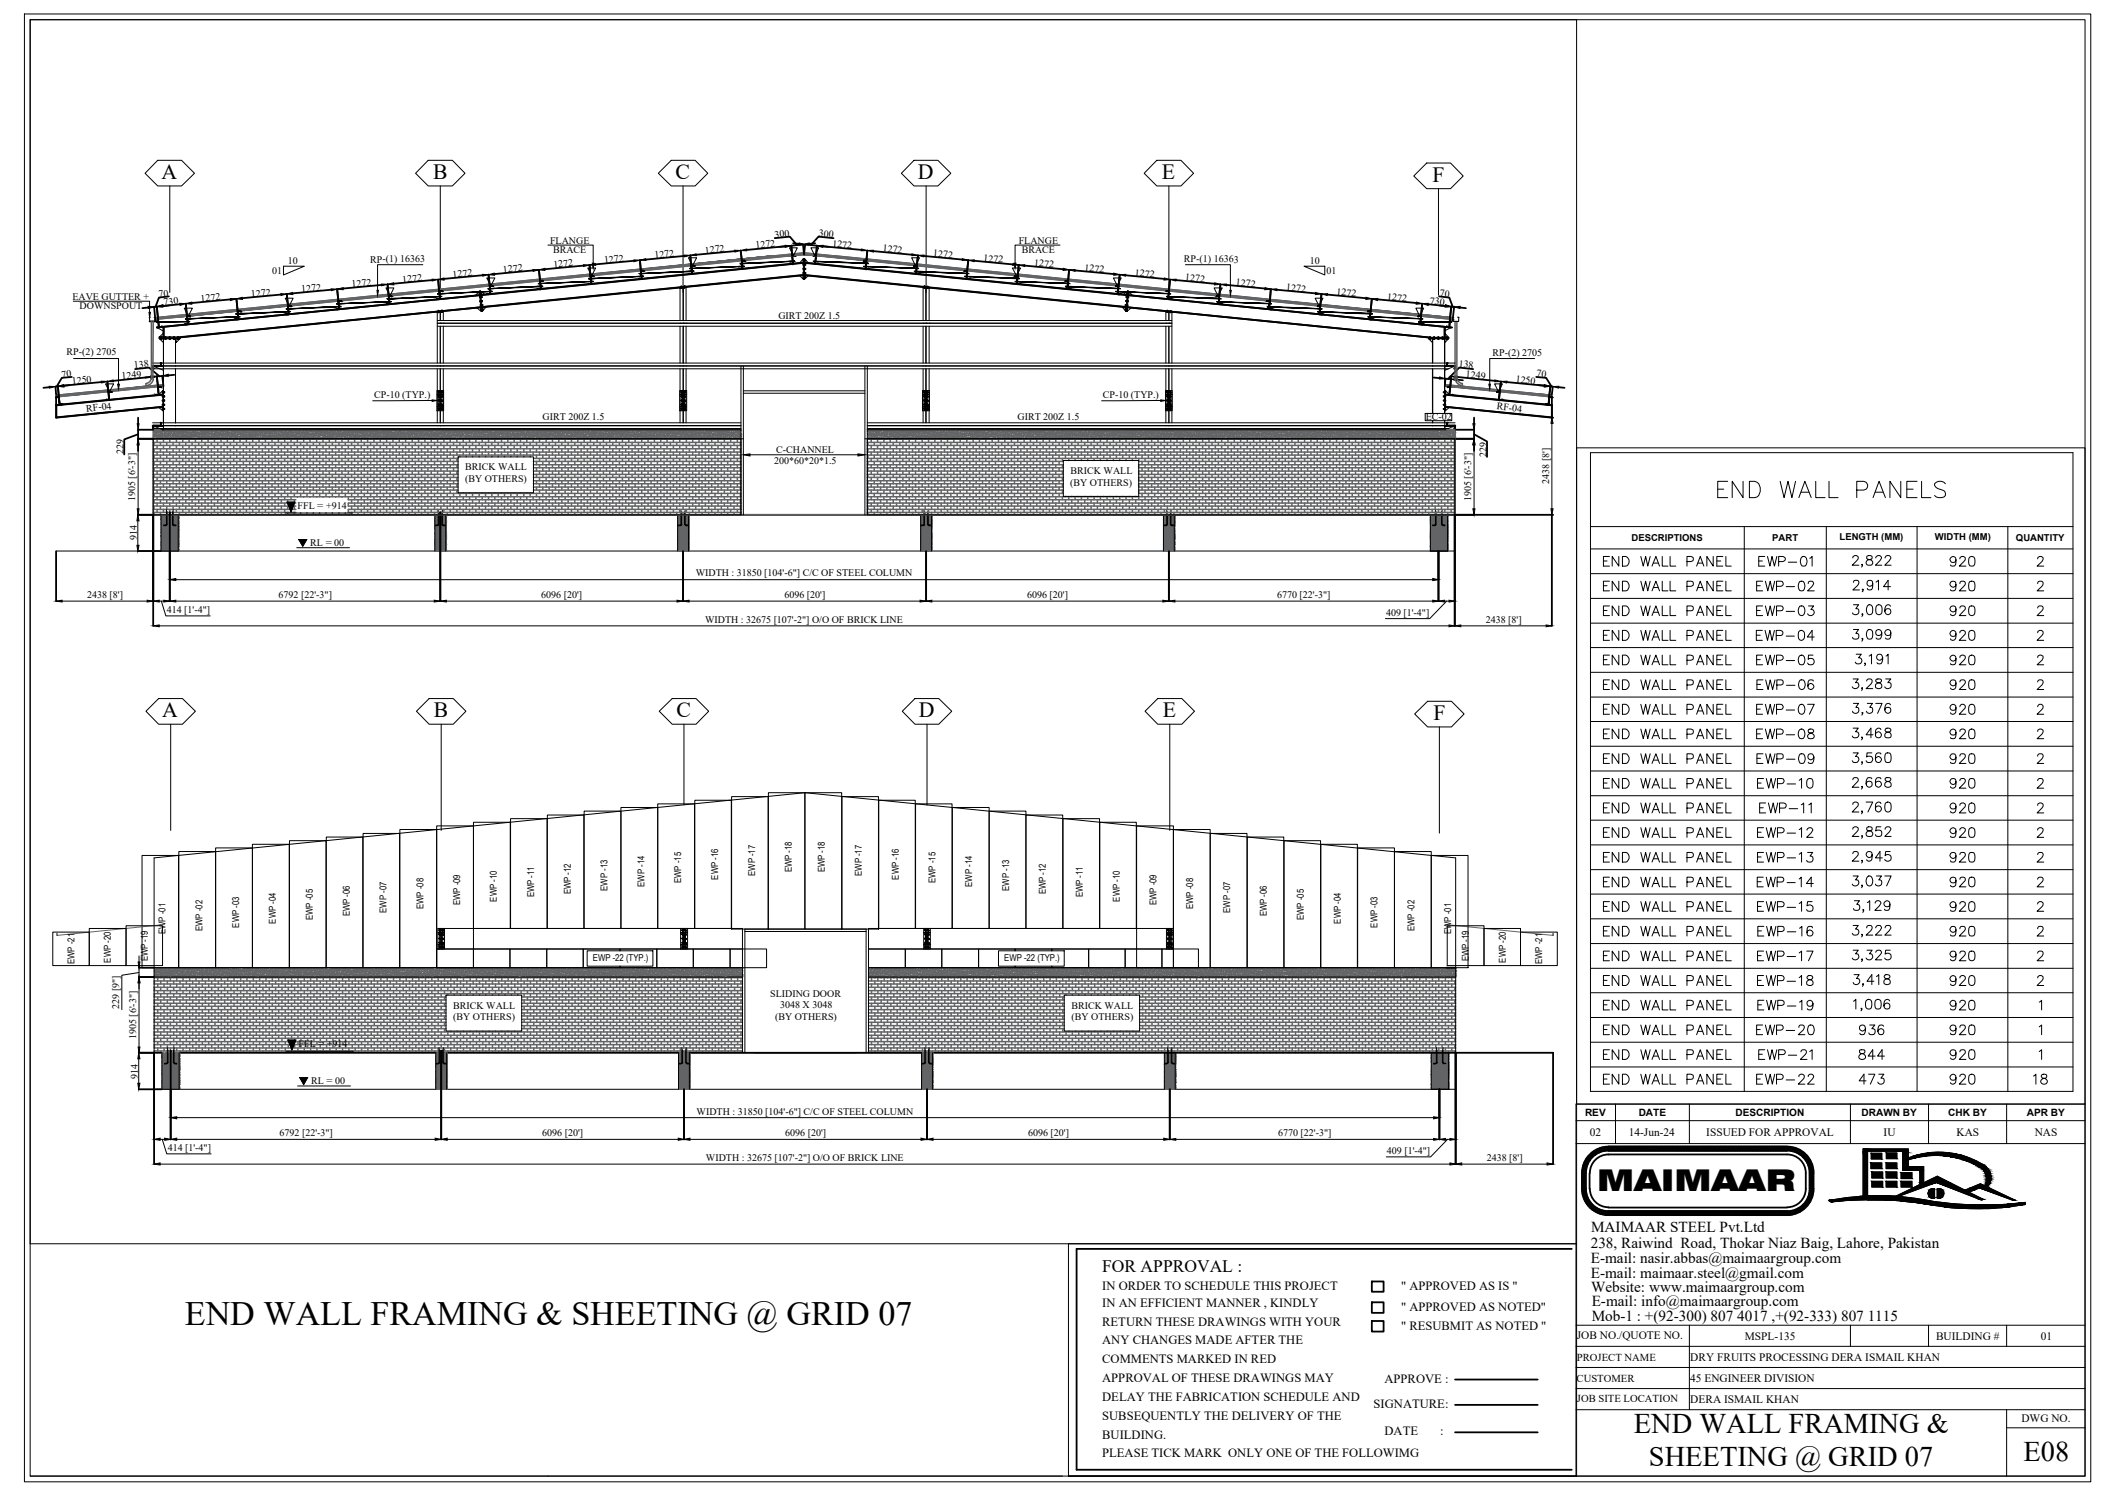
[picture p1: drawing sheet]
<svg xmlns="http://www.w3.org/2000/svg" width="297mm" height="210mm" viewBox="0 0 297 210" stroke-linecap="round" stroke-linejoin="round" font-family="sans-serif">
<defs><g id="words">
<text font-size="5.3" x="239.9" y="70.9">END WALL PANELS</text>
<text font-size="4.8" x="26" y="185.9">END WALL FRAMING &amp; SHEETING @ GRID 07</text>
<g font-size="4.4">
<text x="245.5" y="80.8">EWP-01</text>
<text x="272.3" y="80.8">920</text>
<text x="245.5" y="87.5">EWP-03</text>
<text x="272.3" y="87.5">920</text>
<text x="245.2" y="91">EWP-04</text>
<text x="245.5" y="94.5">EWP-05</text>
<text x="272.3" y="91">920</text>
<text x="272.3" y="94.5">920</text>
<text x="245.5" y="98.1">EWP-06</text>
<text x="245.5" y="101.6">EWP-07</text>
<text x="272.3" y="98.1">920</text>
<text x="272.3" y="101.6">920</text>
<text x="245.5" y="104.8">EWP-08</text>
<text x="272.3" y="104.8">920</text>
<text x="245.5" y="108.3">EWP-09</text>
<text x="245.5" y="111.8">EWP-10</text>
<text x="272.3" y="108.3">920</text>
<text x="272.3" y="111.8">920</text>
<text x="245.5" y="118.9">EWP-12</text>
<text x="272.3" y="115.4">920</text>
<text x="272.3" y="118.9">920</text>
<text x="245.5" y="125.6">EWP-14</text>
<text x="272.3" y="125.6">920</text>
<text x="245.5" y="129.1">EWP-15</text>
<text x="272.3" y="129.1">920</text>
<text x="245.5" y="132.6">EWP-16</text>
<text x="245.5" y="136.2">EWP-17</text>
<text x="272.3" y="132.6">920</text>
<text x="272.3" y="136.2">920</text>
<text x="245.5" y="139.3">EWP-18</text>
<text x="245.5" y="142.9">EWP-19</text>
<text x="272.3" y="139.3">920</text>
<text x="272.3" y="142.9">920</text>
<text x="245.5" y="146.4">EWP-20</text>
<text x="245.5" y="149.9">EWP-21</text>
<text x="259.6" y="146.4">936</text>
<text x="259.6" y="149.9">844</text>
<text x="272.3" y="146.4">920</text>
<text x="272.3" y="149.9">920</text>
<text x="245.5" y="153.5">EWP-22</text>
<text x="259.6" y="153.5">473</text>
<text x="272.3" y="153.5">920</text>
<text x="284.3" y="153.5">18</text>
</g>
<text font-size="4.2" x="224.2" y="167.1">MAIMAAR</text>
<g font-size="4">
<text x="245.5" y="84">EWP-02</text>
<text x="272.3" y="84">920</text>
<text x="245.5" y="122.1">EWP-13</text>
<text x="272.3" y="122.1">920</text>
<text x="229.4" y="201.1">END WALL FRAMING &amp;</text>
<text x="231.5" y="205.6">SHEETING @ GRID 07</text>
<text x="284.1" y="205">E08</text>
</g>
<g font-size="3.1">
<text x="22.6" y="25.1">A</text>
<text x="60.8" y="25.1">B</text>
<text x="94.8" y="25.1">C</text>
<text x="128.9" y="25.1">D</text>
<text x="163.1" y="25.1">E</text>
<text x="201.1" y="25.5">F</text>
<text x="22.8" y="100.6">A</text>
<text x="60.9" y="100.6">B</text>
<text x="95" y="100.6">C</text>
<text x="129" y="100.6">D</text>
<text x="163.2" y="100.6">E</text>
<text x="201.2" y="101">F</text>
</g>
<text font-size="2.5" x="154.7" y="178.4">FOR APPROVAL :</text>
<g font-size="2.1">
<text x="223.4" y="172.8">MAIMAAR STEEL Pvt.Ltd</text>
<text x="223.3" y="175.1">238, Raiwind Road, Thokar Niaz Baig, Lahore, Pakistan</text>
<text x="223.3" y="177.2">E-mail: nasir.abbas@maimaargroup.com</text>
<text x="223.3" y="179.3">E-mail: maimaar.steel@gmail.com</text>
<text x="223.4" y="181.3">Website: www.maimaargroup.com</text>
<text x="223.4" y="183.2">E-mail: info@maimaargroup.com</text>
<text x="223.4" y="185.3">Mob-1 : +(92-300) 807 4017 ,+(92-333) 807 1115</text>
</g>
<g font-size="1.8">
<text x="154.7" y="181">IN ORDER TO SCHEDULE THIS PROJECT</text>
<text x="154.7" y="183.3">IN AN EFFICIENT MANNER , KINDLY</text>
<text x="154.7" y="186">RETURN THESE DRAWINGS WITH YOUR</text>
<text x="196.7" y="181">&quot; APPROVED AS IS &quot;</text>
<text x="196.7" y="183.9">&quot; APPROVED AS NOTED&quot;</text>
<text x="154.7" y="188.6">ANY CHANGES MADE AFTER THE</text>
<text x="154.7" y="191.3">COMMENTS MARKED IN RED</text>
<text x="196.7" y="186.6">&quot; RESUBMIT AS NOTED &quot;</text>
<text x="154.7" y="193.9">APPROVAL OF THESE DRAWINGS MAY</text>
<text x="154.7" y="196.6">DELAY THE FABRICATION SCHEDULE AND</text>
<text x="192.8" y="197.6">SIGNATURE:</text>
<text x="194.4" y="194">APPROVE :</text>
<text x="154.7" y="199.2">SUBSEQUENTLY THE DELIVERY OF THE</text>
<text x="154.7" y="201.9">BUILDING.</text>
<text x="194.4" y="201.4">DATE</text>
<text x="202.2" y="201.4">:</text>
<text x="154.7" y="204.5">PLEASE TICK MARK ONLY ONE OF THE FOLLOWIMG</text>
</g>
<g font-size="1.6">
<text x="223.2" y="159.4">02</text>
<text x="228.6" y="159.4">14-Jun-24</text>
<text x="239.5" y="159.4">ISSUED FOR APPROVAL</text>
<text x="264.4" y="159.4">IU</text>
<text x="274.7" y="159.4">KAS</text>
<text x="285.6" y="159.4">NAS</text>
<text x="221.4" y="187.8">JOB NO./QUOTE NO.</text>
<text x="237.3" y="190.9">DRY FRUITS PROCESSING DERA ISMAIL KHAN</text>
<text x="244.9" y="188">MSPL-135</text>
<text x="271.8" y="188">BUILDING #</text>
<text x="286.5" y="188">01</text>
<text x="237.3" y="193.9">45 ENGINEER DIVISION</text>
<text x="237.3" y="196.8">DERA ISMAIL KHAN</text>
<text x="283.8" y="199.6">DWG NO.</text>
</g>
<g font-size="1.5">
<text x="221.4" y="190.9">PROJECT NAME</text>
<text x="221.3" y="193.9">CUSTOMER</text>
<text x="221.4" y="196.8">JOB SITE LOCATION</text>
</g>
<g font-size="1.4">
<text x="77.2" y="34.2">FLANGE</text>
<text x="77.6" y="35.5">BRACE</text>
<text x="99" y="35.6" transform="rotate(-6 99 35.6)">1272</text>
<text x="106.1" y="34.9" transform="rotate(-6 106.1 34.9)">1272</text>
<text x="108.8" y="33.3" transform="rotate(-6 108.8 33.3)">300</text>
<text x="114.9" y="33.2" transform="rotate(6 114.9 33.2)">300</text>
<text x="116.8" y="34.6" transform="rotate(5 116.8 34.6)">1272</text>
<text x="123.9" y="35.3" transform="rotate(5 123.9 35.3)">1272</text>
<text x="130.9" y="36" transform="rotate(5 130.9 36)">1272</text>
<text x="143" y="34.2">FLANGE</text>
<text x="143.4" y="35.5">BRACE</text>
<text x="22.3" y="41.7" transform="rotate(-5 22.3 41.7)">70</text>
<text x="35.3" y="41.7" transform="rotate(-5 35.3 41.7)">1272</text>
<text x="38.2" y="38.4">01</text>
<text x="40.4" y="37.1">10</text>
<text x="42.3" y="41" transform="rotate(-5 42.3 41)">1272</text>
<text x="49.4" y="40.3" transform="rotate(-5 49.4 40.3)">1272</text>
<text x="52" y="36.8" transform="rotate(-1 52 36.8)">RP-(1) 16363</text>
<text x="56.5" y="39.6" transform="rotate(-5 56.5 39.6)">1272</text>
<text x="63.6" y="39" transform="rotate(-6 63.6 39)">1272</text>
<text x="70.7" y="38.3" transform="rotate(-6 70.7 38.3)">1272</text>
<text x="77.7" y="37.6" transform="rotate(-6 77.7 37.6)">1272</text>
<text x="84.8" y="36.9" transform="rotate(-6 84.8 36.9)">1272</text>
<text x="91.9" y="36.3" transform="rotate(-6 91.9 36.3)">1272</text>
<text x="138" y="36.6" transform="rotate(5 138 36.6)">1272</text>
<text x="145.1" y="37.3" transform="rotate(6 145.1 37.3)">1272</text>
<text x="152.2" y="38" transform="rotate(6 152.2 38)">1272</text>
<text x="159.3" y="38.7" transform="rotate(6 159.3 38.7)">1272</text>
<text x="166.2" y="36.8" transform="rotate(1 166.2 36.8)">RP-(1) 16363</text>
<text x="166.3" y="39.3" transform="rotate(6 166.3 39.3)">1272</text>
<text x="173.4" y="40" transform="rotate(6 173.4 40)">1272</text>
<text x="180.5" y="40.7" transform="rotate(6 180.5 40.7)">1272</text>
<text x="183.9" y="37.1">10</text>
<text x="186.2" y="38.4">01</text>
<text x="187.6" y="41.4" transform="rotate(6 187.6 41.4)">1272</text>
<text x="202.1" y="41.5" transform="rotate(5 202.1 41.5)">70</text>
<text x="10.2" y="42.1">EAVE GUTTER +</text>
<text x="11.2" y="43.3">DOWNSPOUT</text>
<text x="23" y="42.9" transform="rotate(-6 23 42.9)">730</text>
<text x="28.2" y="42.3" transform="rotate(-5 28.2 42.3)">1272</text>
<text x="109.3" y="44.8">GIRT 200Z 1.5</text>
<text x="194.7" y="42.1" transform="rotate(6 194.7 42.1)">1272</text>
<text x="200.7" y="42.6" transform="rotate(6 200.7 42.6)">730</text>
<text x="8.7" y="53" transform="rotate(-7 8.7 53)">70</text>
<text x="9.4" y="49.8">RP-(2) 2705</text>
<text x="10.1" y="53.9" transform="rotate(-6 10.1 53.9)">1250</text>
<text x="17.1" y="53.2" transform="rotate(-5 17.1 53.2)">1249</text>
<text x="18.8" y="51.7" transform="rotate(-6 18.8 51.7)">138</text>
<text x="204.7" y="51.5" transform="rotate(6 204.7 51.5)">138</text>
<text x="205.7" y="52.9" transform="rotate(5 205.7 52.9)">1249</text>
<text x="209.5" y="49.9">RP-(2) 2705</text>
<text x="212.7" y="53.7" transform="rotate(6 212.7 53.7)">1250</text>
<text x="215.6" y="52.8" transform="rotate(7 215.6 52.8)">70</text>
<text x="12.1" y="57.8" transform="rotate(-7 12.1 57.8)">RF-04</text>
<text x="52.5" y="55.9">CP-10 (TYP.)</text>
<text x="76.2" y="59">GIRT 200Z 1.5</text>
<text x="142.8" y="59">GIRT 200Z 1.5</text>
<text x="154.8" y="55.9">CP-10 (TYP.)</text>
<text x="200.2" y="59">EC-02</text>
<text x="210.1" y="57.4" transform="rotate(7 210.1 57.4)">RF-04</text>
<text x="17.4" y="63.8" transform="rotate(-90 17.4 63.8)">229</text>
<text x="108.7" y="65.1">200*60*20*1.5</text>
<text x="109" y="63.5">C-CHANNEL</text>
<text x="208.7" y="64.1" transform="rotate(-90 208.7 64.1)">229</text>
<text x="19" y="70.3" transform="rotate(-90 19 70.3)">1905 [6'-3&quot;]</text>
<text x="41.8" y="71.4">FFL = +914</text>
<text x="65.3" y="66">BRICK WALL</text>
<text x="65.3" y="67.6">(BY OTHERS)</text>
<text x="150.2" y="68.1">(BY OTHERS)</text>
<text x="150.3" y="66.5">BRICK WALL</text>
<text x="206.5" y="70.3" transform="rotate(-90 206.5 70.3)">1905 [6'-3&quot;]</text>
<text x="217.5" y="67.9" transform="rotate(-90 217.5 67.9)">2438 [8']</text>
<text x="19.2" y="75.8" transform="rotate(-90 19.2 75.8)">914</text>
<text x="43.6" y="76.6">RL = 00</text>
<text x="12.2" y="83.9">2438 [8']</text>
<text x="39.1" y="83.9">6792 [22'-3&quot;]</text>
<text x="76" y="83.9">6096 [20']</text>
<text x="97.7" y="80.9">WIDTH : 31850 [104'-6&quot;] C/C OF STEEL COLUMN</text>
<text x="110.1" y="83.9">6096 [20']</text>
<text x="144.2" y="83.9">6096 [20']</text>
<text x="179.3" y="83.9">6770 [22'-3&quot;]</text>
<text x="23.4" y="86">414 [1'-4&quot;]</text>
<text x="99" y="87.4">WIDTH : 32675 [107'-2&quot;] O/O OF BRICK LINE</text>
<text x="194.6" y="86.4">409 [1'-4&quot;]</text>
<text x="208.6" y="87.4">2438 [8']</text>
<text x="16.7" y="141.5" transform="rotate(-90 16.7 141.5)">229 [9&quot;]</text>
<text x="63.6" y="141.5">BRICK WALL</text>
<text x="63.6" y="143.1">(BY OTHERS)</text>
<text x="108.1" y="139.9">SLIDING DOOR</text>
<text x="108.8" y="143.1">(BY OTHERS)</text>
<text x="109.5" y="141.5">3048 X 3048</text>
<text x="150.4" y="141.5">BRICK WALL</text>
<text x="150.4" y="143.1">(BY OTHERS)</text>
<text x="19.1" y="145.8" transform="rotate(-90 19.1 145.8)">1905 [6'-3&quot;]</text>
<text x="41.9" y="146.9">FFL = +914</text>
<text x="19.3" y="151.4" transform="rotate(-90 19.3 151.4)">914</text>
<text x="43.7" y="152.1">RL = 00</text>
<text x="23.5" y="161.5">414 [1'-4&quot;]</text>
<text x="39.2" y="159.4">6792 [22'-3&quot;]</text>
<text x="76.1" y="159.4">6096 [20']</text>
<text x="97.8" y="156.4">WIDTH : 31850 [104'-6&quot;] C/C OF STEEL COLUMN</text>
<text x="110.2" y="159.4">6096 [20']</text>
<text x="144.3" y="159.4">6096 [20']</text>
<text x="179.4" y="159.4">6770 [22'-3&quot;]</text>
<text x="194.7" y="161.9">409 [1'-4&quot;]</text>
<text x="222.5" y="156.6">REV</text>
<text x="230" y="156.6">DATE</text>
<text x="243.6" y="156.6">DESCRIPTION</text>
<text x="261.3" y="156.6">DRAWN BY</text>
<text x="273.5" y="156.6">CHK BY</text>
<text x="284.5" y="156.6">APR BY</text>
<text x="99.1" y="162.9">WIDTH : 32675 [107'-2&quot;] O/O OF BRICK LINE</text>
<text x="208.7" y="162.9">2438 [8']</text>
</g>
<g font-size="1.3">
<text x="229" y="76">DESCRIPTIONS</text>
<text x="248.8" y="76">PART</text>
<text x="258.2" y="75.8">LENGTH (MM)</text>
<text x="271.6" y="75.8">WIDTH (MM)</text>
<text x="283" y="75.9">QUANTITY</text>
<text x="75" y="125.9" transform="rotate(-90 75 125.9)">EWP -11</text>
<text x="80.1" y="125.5" transform="rotate(-90 80.1 125.5)">EWP -12</text>
<text x="85.3" y="125" transform="rotate(-90 85.3 125)">EWP -13</text>
<text x="90.5" y="124.4" transform="rotate(-90 90.5 124.4)">EWP -14</text>
<text x="95.6" y="123.9" transform="rotate(-90 95.6 123.9)">EWP -15</text>
<text x="100.8" y="123.4" transform="rotate(-90 100.8 123.4)">EWP -16</text>
<text x="106" y="122.9" transform="rotate(-90 106 122.9)">EWP -17</text>
<text x="111.2" y="122.4" transform="rotate(-90 111.2 122.4)">EWP -18</text>
<text x="115.8" y="122.4" transform="rotate(-90 115.8 122.4)">EWP -18</text>
<text x="121" y="122.9" transform="rotate(-90 121 122.9)">EWP -17</text>
<text x="126.2" y="123.4" transform="rotate(-90 126.2 123.4)">EWP -16</text>
<text x="131.3" y="123.9" transform="rotate(-90 131.3 123.9)">EWP -15</text>
<text x="136.5" y="124.4" transform="rotate(-90 136.5 124.4)">EWP -14</text>
<text x="141.6" y="125" transform="rotate(-90 141.6 125)">EWP -13</text>
<text x="146.8" y="125.5" transform="rotate(-90 146.8 125.5)">EWP -12</text>
<text x="152" y="125.9" transform="rotate(-90 152 125.9)">EWP -11</text>
<text x="23.2" y="131.1" transform="rotate(-90 23.2 131.1)">EWP -01</text>
<text x="28.4" y="130.7" transform="rotate(-90 28.4 130.7)">EWP -02</text>
<text x="33.6" y="130.1" transform="rotate(-90 33.6 130.1)">EWP -03</text>
<text x="38.7" y="129.6" transform="rotate(-90 38.7 129.6)">EWP -04</text>
<text x="43.9" y="129.1" transform="rotate(-90 43.9 129.1)">EWP -05</text>
<text x="49.1" y="128.6" transform="rotate(-90 49.1 128.6)">EWP -06</text>
<text x="54.3" y="128.1" transform="rotate(-90 54.3 128.1)">EWP -07</text>
<text x="59.4" y="127.6" transform="rotate(-90 59.4 127.6)">EWP -08</text>
<text x="64.6" y="127" transform="rotate(-90 64.6 127)">EWP -09</text>
<text x="69.8" y="126.5" transform="rotate(-90 69.8 126.5)">EWP -10</text>
<text x="157.2" y="126.5" transform="rotate(-90 157.2 126.5)">EWP -10</text>
<text x="162.3" y="127" transform="rotate(-90 162.3 127)">EWP -09</text>
<text x="167.5" y="127.6" transform="rotate(-90 167.5 127.6)">EWP -08</text>
<text x="172.7" y="128.1" transform="rotate(-90 172.7 128.1)">EWP -07</text>
<text x="177.8" y="128.6" transform="rotate(-90 177.8 128.6)">EWP -06</text>
<text x="183" y="129.1" transform="rotate(-90 183 129.1)">EWP -05</text>
<text x="188.2" y="129.6" transform="rotate(-90 188.2 129.6)">EWP -04</text>
<text x="193.4" y="130.1" transform="rotate(-90 193.4 130.1)">EWP -03</text>
<text x="198.5" y="130.7" transform="rotate(-90 198.5 130.7)">EWP -02</text>
<text x="203.7" y="131.1" transform="rotate(-90 203.7 131.1)">EWP -01</text>
<text x="10.5" y="135.3" transform="rotate(-90 10.5 135.3)">EWP -21</text>
<text x="15.6" y="135.1" transform="rotate(-90 15.6 135.1)">EWP -20</text>
<text x="20.7" y="134.9" transform="rotate(-90 20.7 134.9)">EWP -19</text>
<text x="83.2" y="134.9">EWP -22 (TYP.)</text>
<text x="141" y="134.9">EWP -22 (TYP.)</text>
<text x="206.2" y="134.9" transform="rotate(-90 206.2 134.9)">EWP -19</text>
<text x="211.4" y="135.1" transform="rotate(-90 211.4 135.1)">EWP -20</text>
<text x="216.5" y="135.3" transform="rotate(-90 216.5 135.3)">EWP -21</text>
</g>
</g></defs>
<!-- layer: COLUMN -->
<g fill="none" stroke="#636466" stroke-width=".14">
<path d="M21.8 44.8l91.1-9.1 91 9.1M21.8 44.5l91.1-9.1 91 9.1M22.9 54.2l-15 1.5M22.9 53.9l-15 1.5M202.8 54.2l15 1.5M202.8 53.9l15 1.5M21.5 60.6h.1M21.5 61.4h.1M21.5 60.5h.1M21.5 61.3h.1M21.5 61.1h.1M21.5 61.2v.1"/>
<path d="M21.6 61h.1M21.6 61.1h.1M21.6 61.3h.1M21.6 61.5h.1M21.6 60.7h.1M21.6 61.4h.1M21.6 60.6h.1M21.6 61.2l-.1 .1M21.6 60.4h.1M21.6 60.8h.1M21.7 61.2h.1M21.7 60.4h.1"/>
<path d="M21.7 61.3h.1M21.7 61.1h.1M21.8 60.6h.1M21.8 60.8h.1M21.8 61h.1M21.8 61.5h.1M21.8 61.2h.1M21.8 60.5h.1M21.8 60.7h.1M21.8 60.6v.1M21.9 60.7h.1M21.9 60.9h.1"/>
<path d="M21.9 61.1h.1M21.9 61.3h.1M21.9 61.5h.1M21.9 60.6h.1M21.9 61.4h.1M21.9 60.3h.1M21.9 60.4h.1M22 60.8h.1M22 60.4h.1M22 61.3h.1M22 61.2h.1M22 61.4h.1"/>
<path d="M22 61.5h.1M22.1 60.4h.1M22.1 61h.1M22.1 60.3h.1M22.1 61.1h.1M22.1 61.4h.1M22.1 60.7h.1M22.1 60.6h.1M22.1 60.5h.1M22.2 61.3h.1M22.2 60.3h.1M22.2 60.5h.1"/>
<path d="M22.2 60.7h.1M22.2 60.9h.1M22.2 61.1h.1M22.2 61.4h.1M22.2 61h.1M22.2 61.2h.1M22.3 61h.1M22.3 60.3h.1M22.3 60.5h.1M22.3 61.3h.1M22.3 60.8h.1M22.3 60.9h.1"/>
<path d="M22.3 61.1h.1M22.4 61h.1M22.4 61.1h.1M22.4 60.5h.1M22.4 60.3h.1M22.4 60.7h.1M22.4 61.4h.1M22.4 61.5h.1M22.4 60.6h.1M22.4 61.2h.1M22.5 60.5h.1M22.5 60.6h.1"/>
<path d="M22.5 60.8h.1M22.5 61h.1M22.5 60.7h.1M22.5 61.1h.1M22.5 60.9h.1M22.5 60.4h.1M22.6 61.3h.1M22.6 61.5h.1M22.6 60.3h.1M22.6 73h.1M22.6 75.3h.1M22.6 72.9h.1"/>
<path d="M22.6 72.5h.1M22.6 74.6h.1M22.6 76.6h.1M22.6 73.3h.1M22.6 75.1h.1M22.6 77h.1M22.6 76.9h.1M22.6 76.2h.1M22.6 75.5h.1M22.6 74.7h.1M22.6 74.2h.1M22.6 74h.1"/>
<path d="M22.6 73.5h.1M22.6 72.7h.1M22.6 76.7h.1M22.6 76h.1M22.6 75.2h.1M22.6 74.4h.1M22.6 73.6h.1M22.6 72.4h.1M22.6 72.6h.1M22.6 73.4h.1M22.6 73.7h.1M22.6 75.9h.1"/>
<path d="M22.6 76.1h.1M22.6 76.4h.1M22.6 74.9h.1M22.6 75.7h.1M22.6 77.1h.1M22.6 60.5h.1M22.6 61.2h.1M22.6 72.9v.1M22.6 74.3h.1M22.6 76.3h.1M22.6 77.3h.1M22.6 72.2h.1"/>
<path d="M22.6 76.5h.1M22.6 75.6h.1M22.6 75h.1M22.6 72.3h.1M22.6 76.8h.1M22.6 75.4h.1M22.6 74.5h.1M22.6 73.9h.1M22.6 73.8h.1M22.6 73.2h.1M22.6 73.1h.1M22.6 72.8h.1"/>
<path d="M22.6 75.8h.1M22.6 74.1h.1M22.6 77.2h.1M22.6 60.8h.1M22.6 61.1h.1M22.7 74.7h.1M22.6 60.7v.1M22.6 72.4v.1M22.6 76.1v.1M22.6 72.3l.1 .1M22.7 60.8h.1M22.7 76.7h.1"/>
<path d="M22.7 74.3h.1M22.7 77.1h.1M22.7 76.8h.1M22.7 74.5h.1M22.7 74h.1M22.7 76h.1M22.7 77.2h.1M22.7 74.9h.1M22.7 73.5h.1M22.7 75.4h.1M22.7 77.3h.1M22.7 76.6h.1"/>
<path d="M22.7 76.2h.1M22.7 75.9h.1M22.7 75.5h.1M22.7 75.3h.1M22.7 74.6h.1M22.7 73.9h.1M22.7 73.3h.1M22.7 73.2h.1M22.7 72.7h.1M22.7 72.6h.1M22.7 76.5h.1M22.7 76.3h.1"/>
<path d="M22.7 75.8h.1M22.7 75.7h.1M22.7 75.1h.1M22.7 74.8h.1M22.7 74.2h.1M22.7 74.1h.1M22.7 73.6h.1M22.7 72.2h.1M22.7 73.8h.1M22.7 74.4h.1M22.7 72.4h.1M22.7 72.5h.1"/>
<path d="M22.7 76.4h.1M22.7 60.7h.1M22.7 60.6h.1M22.7 60.9h.1M22.7 61.2h.1M22.7 73.1h.1M22.7 75.3v.1M22.7 76.8v.1M22.7 73.7h.1M22.7 77h.1M22.7 76.9h.1M22.7 75.6h.1"/>
<path d="M22.7 75h.1M22.7 73h.1M22.7 72.9h.1M22.7 72.3h.1M22.7 76.1h.1M22.7 75.2h.1M22.7 72.8h.1M22.7 73.4h.1M22.7 61h.1M22.7 61.4h.1M22.7 61.5h.1M22.7 60.3h.1"/>
<path d="M22.7 61.1h.1M22.7 61.3h.1M22.8 76h.1M22.8 60.8h.1M22.8 61.5h.1M22.7 73.7l.1 .1M22.7 74.5v.1M22.8 75.9h.1M22.8 75.7h.1M22.8 73.5h.1M22.8 73.3h.1M22.8 75.5h.1"/>
<path d="M22.8 73.4h.1M22.8 75.6h.1M22.8 73.8h.1M22.8 74.1h.1M22.8 77.3h.1M22.8 76.7h.1M22.8 76.6h.1M22.8 75.3h.1M22.8 75.2h.1M22.8 74.7h.1M22.8 74.6h.1M22.8 74.4h.1"/>
<path d="M22.8 74h.1M22.8 73.9h.1M22.8 73.2h.1M22.8 72.6h.1M22.8 72.4h.1M22.8 77.2h.1M22.8 77.1h.1M22.8 76.5h.1M22.8 76.4h.1M22.8 76.3h.1M22.8 75h.1M22.8 74.9h.1"/>
<path d="M22.8 74.8h.1M22.8 74.2h.1M22.8 72.7h.1M22.8 72.3h.1M22.8 72.5h.1M22.8 72.8h.1M22.8 75.4h.1M22.8 75.8h.1M22.8 76.1h.1M22.8 76.2h.1M22.8 76.8h.1M22.8 77h.1"/>
<path d="M22.8 72.9h.1M22.8 73h.1M22.8 76.9h.1M22.8 60.4h.1M22.8 60.6h.1M22.8 61.1h.1M22.8 73.1h.1M22.8 74.3h.1M22.8 73.6h.1M22.8 74.5h.1M22.8 73.7h.1M22.8 75.1h.1"/>
<path d="M22.8 61.6h.1M22.8 60.5h.1M22.9 76.3h.1M22.8 72.9v.1M22.8 75.2v.1M22.9 77.2h.1M22.9 74.9h.1M22.9 72.5h.1M22.9 72.7h.1M22.9 75.1h.1M22.9 76.9h.1M22.9 75.8h.1"/>
<path d="M22.9 74h.1M22.9 74.4h.1M22.9 77.3h.1M22.9 76.7h.1M22.9 76.6h.1M22.9 76.5h.1M22.9 76h.1M22.9 75.9h.1M22.9 75.7h.1M22.9 75.3h.1M22.9 75.2h.1M22.9 74.6h.1"/>
<path d="M22.9 74.5h.1M22.9 73.9h.1M22.9 73.8h.1M22.9 73.3h.1M22.9 73.2h.1M22.9 73h.1M22.9 72.6h.1M22.9 72.4h.1M22.9 77.1h.1M22.9 76.1h.1M22.9 75.6h.1M22.9 75.5h.1"/>
<path d="M22.9 74.7h.1M22.9 74.1h.1M22.9 73.1h.1M22.9 72.3h.1M22.9 73.4h.1M22.9 73.6h.1M22.9 73.7h.1M22.9 74.2h.1M22.9 74.3h.1M22.9 75h.1M22.9 76.8h.1M22.9 73.5h.1"/>
<path d="M22.9 76.4h.1M22.9 77h.1M22.9 60.9h.1M22.9 61.1h.1M22.9 61.4h.1M22.9 60.3h.1M22.9 72.8h.1M22.9 74.6v.1M22.9 77v.1M22.9 60.4h.1M22.9 75.4h.1M22.9 76.2h.1"/>
<path d="M22.9 72.9h.1M22.9 60.5h.1M22.9 74.4v.1M22.9 74.5v.1M22.9 75.4v.1M22.9 76.8v.1M22.9 72.2h.1M22.9 74.8h.1M22.9 61.3h.1M23 60.3h.1M22.9 61.4v.1M22.9 73.8v.1"/>
<path d="M22.9 76.2v.1M23 75.8h.1M23 75.6h.1M23 73.5h.1M23 73.3h.1M23 73.7h.1M23 76h.1M23 77.1h.1M23 75.7h.1M23 73.4h.1M23 73.8h.1M23 76.9h.1"/>
<path d="M23 76.8h.1M23 76.2h.1M23 75.5h.1M23 75.3h.1M23 74.9h.1M23 74.7h.1M23 74.2h.1M23 74.1h.1M23 72.9h.1M23 72.7h.1M23 72.6h.1M23 77.3h.1"/>
<path d="M23 77.2h.1M23 76.6h.1M23 76.4h.1M23 76.3h.1M23 75.1h.1M23 74.8h.1M23 74.3h.1M23 72.5h.1M23 73.9h.1M23 74.4h.1M23 74.5h.1M23 73h.1"/>
<path d="M23 73.6h.1M23 75.9h.1M23 76.1h.1M23 60.6h.1M23 75.2h.1M23 74.2v.1M23 76h-.1M23 76.7h.1M23 77h.1M23 76.5h.1M23 75h.1M23 73.2h.1"/>
<path d="M23 72.4h.1M23 72.3h.1M23 72.8h.1M23 72.2h.1M23 60.8h.1M23 60.9h.1M23 61.1h.1M23 61.3h.1M23 61.5h.1M23 60.7h.1M23 74.4v.1M23 73.6l.1 .1"/>
<path d="M23.1 77.2h.1M23.1 74.8h.1M23.1 72.4h.1M23.1 72.7h.1M23.1 75h.1M23.1 77h.1M23.1 74.6h.1M23.1 72.2h.1M23.1 75.7h.1M23.1 77.3h.1M23.1 74.1h.1M23.1 75.9h.1"/>
<path d="M23.1 76.9h.1M23.1 76.8h.1M23.1 76.2h.1M23.1 76h.1M23.1 75.5h.1M23.1 75.3h.1M23.1 74.7h.1M23.1 74.2h.1M23.1 73.5h.1M23.1 73.3h.1M23.1 72.6h.1M23.1 77.1h.1"/>
<path d="M23.1 76.5h.1M23.1 76.4h.1M23.1 76.3h.1M23.1 75.4h.1M23.1 74.9h.1M23.1 73.4h.1M23.1 73.2h.1M23.1 72.5h.1M23.1 72.3h.1M23.1 75.2h.1M23.1 75.6h.1M23.1 75.8h.1"/>
<path d="M23.1 76.1h.1M23.1 76.6h.1M23.1 74.3h.1M23.1 61.1h.1M23.1 60.4h.1M23.1 60.6h.1M23.1 60.8h.1M23.1 61.3h.1M23.1 72.2v.1M23.1 73.6v.1M23.1 74.4l-.1 .1M23.1 74.4h.1"/>
<path d="M23.1 75.1h.1M23.1 74.5h.1M23.1 73.8h.1M23.1 73.6h.1M23.1 73h.1M23.1 72.9h.1M23.1 72.8h.1M23.1 73.7h.1M23.2 61.2h.1M23.2 72.8h.1M23.1 73l.1 .1M23.2 77.2h.1"/>
<path d="M23.1 74h.1M23.1 61v.1M23.2 74h.1M23.2 76.4h.1M23.2 76.2h.1M23.2 73.8h.1M23.2 75.1h.1M23.2 76.1h.1M23.2 72.4h.1M23.2 74.7h.1M23.2 74.3h.1M23.2 77.3h.1"/>
<path d="M23.2 76.8h.1M23.2 76.6h.1M23.2 76h.1M23.2 75.9h.1M23.2 75.5h.1M23.2 75.3h.1M23.2 74.8h.1M23.2 74.6h.1M23.2 74.1h.1M23.2 73.9h.1M23.2 73.5h.1M23.2 73.3h.1"/>
<path d="M23.2 73.2h.1M23.2 72.7h.1M23.2 72.6h.1M23.2 77.1h.1M23.2 77h.1M23.2 76.3h.1M23.2 75.4h.1M23.2 73.1h.1M23.2 72.5h.1M23.2 72.3h.1M23.2 72.2h.1M23.2 73.4h.1"/>
<path d="M23.2 73.7h.1M23.2 74.2h.1M23.2 74.4h.1M23.2 74.5h.1M23.2 76.7h.1M23.2 76.9h.1M23.2 73h.1M23.2 60.4h.1M23.2 60.6h.1M23.2 61.4h.1M23.2 60.3h.1M23.2 61h.1"/>
<path d="M23.2 72.7v.1M23.2 76.8v.1M23.2 73.6h.1M23.2 75.8h.1M23.2 75.6h.1M23.2 76.5h.1M23.2 75.7h.1M23.2 75h.1M23.2 74.9h.1M23.2 72.9h.1M23.2 60.5h.1M23.2 73.2v.1"/>
<path d="M23.2 77.1v.1M23.2 75.2h.1M23.2 60.8h.1M23.3 76.3h.1M23.2 72.4v.1M23.2 76.3v.1M23.3 77.1h.1M23.3 74.8h.1M23.3 72.2h.1M23.3 72.6h.1M23.3 75h.1M23.3 76.9h.1"/>
<path d="M23.3 74.6h.1M23.3 72.4h.1M23.3 74.2h.1M23.3 76h.1M23.3 73.7h.1M23.3 72.3h.1M23.3 74.1h.1M23.3 76.2h.1M23.3 75.6h.1M23.3 75.5h.1M23.3 74.9h.1M23.3 74.4h.1"/>
<path d="M23.3 73.6h.1M23.3 73.5h.1M23.3 72.9h.1M23.3 72.7h.1M23.3 77.2h.1M23.3 76.6h.1M23.3 76.4h.1M23.3 75.8h.1M23.3 74h.1M23.3 73.4h.1M23.3 73.3h.1M23.3 73.2h.1"/>
<path d="M23.3 73.8h.1M23.3 73.9h.1M23.3 74.5h.1M23.3 75.4h.1M23.3 76.8h.1M23.3 61.5h.1M23.3 61.2h.1M23.3 61.4h.1M23.3 60.6h.1M23.3 61.1h.1M23.3 60.9h-.1M23.3 76.9v.1"/>
<path d="M23.3 60.8l-.1 .1M23.3 75.2h.1M23.3 77h.1M23.3 77.3h.1M23.3 76.5h.1M23.3 75.9h.1M23.3 75.7h.1M23.3 75.3h.1M23.3 73h.1M23.3 72.5h.1M23.3 74.3h.1M23.3 72.8h.1"/>
<path d="M23.3 75.1h.1M23.3 76.1h.1M23.3 60.3h.1M23.3 60.7h.1M23.3 60.9h.1M23.3 61.3h.1M23.3 60.4h.1M23.4 74.7h.1M23.4 76h.1M23.4 73.6h.1M23.4 76.3h.1M23.4 76.1h.1"/>
<path d="M23.4 73.8h.1M23.4 75.7h.1M23.4 75.8h.1M23.4 74.4h.1M23.4 76.2h.1M23.4 72.5h.1M23.4 77.1h.1M23.4 76.9h.1M23.4 75.6h.1M23.4 75.5h.1M23.4 74.9h.1M23.4 74.8h.1"/>
<path d="M23.4 74.2h.1M23.4 74.1h.1M23.4 73.5h.1M23.4 72.9h.1M23.4 72.8h.1M23.4 77h.1M23.4 74.6h.1M23.4 74h.1M23.4 73.9h.1M23.4 73.4h.1M23.4 73.3h.1M23.4 73.1h.1"/>
<path d="M23.4 72.4h.1M23.4 72.3h.1M23.4 75h.1M23.4 75.2h.1M23.4 75.3h.1M23.4 75.9h.1M23.4 76.4h.1M23.4 76.6h.1M23.4 76.7h.1M23.4 73.2h.1M23.4 74.3h.1M23.4 77.2h.1"/>
<path d="M23.4 60.4h.1M23.4 60.6h.1M23.4 60.8h.1M23.4 61.1h.1M23.4 60.5h.1M23.4 61.2h.1M23.4 61.5h.1M23.4 61.5l-.1 .1M23.4 73.9v.1M23.4 76.1v.1M23.4 61.5h-.1M23.4 75.4h.1"/>
<path d="M23.4 77.3h.1M23.4 76.5h.1M23.4 74.5h.1M23.4 73h.1M23.4 75.1h.1M23.4 72.7h.1M23.4 61.3h.1M23.4 75.5v.1M23.4 76.8h.1M23.4 73.9l-.1 .1M23.5 75.2h.1M23.5 72.8h.1"/>
<path d="M23.5 75.1h.1M23.5 77.1h.1M23.5 73h.1M23.5 76.4h.1M23.5 72.7h.1M23.5 74.6h.1M23.5 76.9h.1M23.5 76.8h.1M23.5 76.2h.1M23.5 76h.1M23.5 75.6h.1M23.5 75.5h.1"/>
<path d="M23.5 75.3h.1M23.5 74.9h.1M23.5 74.8h.1M23.5 74.2h.1M23.5 74.1h.1M23.5 73.5h.1M23.5 73.3h.1M23.5 72.9h.1M23.5 72.6h.1M23.5 77h.1M23.5 75.4h.1M23.5 74.7h.1"/>
<path d="M23.5 74h.1M23.5 73.8h.1M23.5 73.7h.1M23.5 73.2h.1M23.5 73.1h.1M23.5 72.5h.1M23.5 72.4h.1M23.5 73.4h.1M23.5 73.9h.1M23.5 74.4h.1M23.5 74.5h.1M23.5 76.6h.1"/>
<path d="M23.5 76.7h.1M23.5 77.3h.1M23.5 72.3h.1M23.5 74.3h.1M23.5 75.8h.1M23.5 60.8h.1M23.5 61h.1M23.5 61.4h.1M23.5 75.3v.1M23.5 73.1l-.1 .1M23.5 77.2h.1M23.5 76.5h.1"/>
<path d="M23.5 76.3h.1M23.5 75.9h.1M23.5 75.7h.1M23.5 73.6h.1M23.5 75h.1M23.5 76.1h.1M23.5 60.5h.1M23.5 60.9h.1M23.5 72.3v.1M23.5 74.5v.1M23.5 74.7v.1M23.5 61.2h.1"/>
<path d="M23.5 72.2h.1M23.5 60.4h.1M23.6 73.9h.1M23.5 76.5v.1M23.5 76.6v.1M23.6 76.1h.1M23.6 75.9h.1M23.6 73.8h.1M23.6 73.5h.1M23.6 76.3h.1M23.6 74h.1M23.6 72.6h.1"/>
<path d="M23.6 74.4h.1M23.6 77.2h.1M23.6 77.1h.1M23.6 76.5h.1M23.6 75.7h.1M23.6 75.6h.1M23.6 75.2h.1M23.6 75.1h.1M23.6 74.9h.1M23.6 74.5h.1M23.6 73.6h.1M23.6 73h.1"/>
<path d="M23.6 72.9h.1M23.6 72.5h.1M23.6 72.4h.1M23.6 77.3h.1M23.6 77h.1M23.6 76.4h.1M23.6 75.5h.1M23.6 74.8h.1M23.6 74.7h.1M23.6 74.2h.1M23.6 74.1h.1M23.6 73.4h.1"/>
<path d="M23.6 73.3h.1M23.6 73.2h.1M23.6 73.7h.1M23.6 74.3h.1M23.6 76.9h.1M23.6 73.1h.1M23.6 76.6h.1M23.6 61.2h.1M23.6 61.4h.1M23.6 60.8h.1M23.6 61h.1M23.6 60.6h.1"/>
<path d="M23.6 61.1h.1M23.6 73.7v.1M23.6 75.8v.1M23.6 76.8h.1M23.6 76.2h.1M23.6 76h.1M23.6 75.3h.1M23.6 74.6h.1M23.6 72.8h.1M23.6 75.8h.1M23.6 75h.1M23.6 72.7h.1"/>
<path d="M23.6 76.7h.1M23.6 75.4h.1M23.6 60.3h.1M23.6 60.5h.1M23.6 60.7h.1M23.6 60.9h.1M23.6 75.9l.1 .1M23.6 73.1v.1M23.6 75v.1M23.6 76.2v.1M23.7 75.1h.1M23.7 72.7h.1"/>
<path d="M23.7 73h.1M23.7 73.9h.1M23.7 76.1h.1M23.7 74.6h.1M23.7 72.4h.1M23.7 72.8h.1M23.7 76.5h.1M23.7 77.2h.1M23.7 77.1h.1M23.7 76.9h.1M23.7 76.3h.1M23.7 75.8h.1"/>
<path d="M23.7 75.6h.1M23.7 74.9h.1M23.7 74.4h.1M23.7 74.2h.1M23.7 73.8h.1M23.7 73.6h.1M23.7 73.1h.1M23.7 72.9h.1M23.7 77h.1M23.7 76.4h.1M23.7 76.2h.1M23.7 75.5h.1"/>
<path d="M23.7 75.4h.1M23.7 74.8h.1M23.7 74h.1M23.7 73.3h.1M23.7 72.5h.1M23.7 72.3h.1M23.7 72.2h.1M23.7 75.2h.1M23.7 75.7h.1M23.7 76h.1M23.7 76.6h.1M23.7 73.4h.1"/>
<path d="M23.7 60.8h.1M23.7 61.1h.1M23.7 61.5h.1M23.7 75.6v.1M23.7 77.3h.1M23.7 60.5h.1M23.7 74.5h.1M23.7 74.7h.1M23.7 75.3h.1M23.7 76.8h.1M23.7 75.9h.1M23.7 74.1h.1"/>
<path d="M23.7 73.2h.1M23.7 72.6h.1M23.7 76.7h.1M23.7 74.3h.1M23.7 73.7h.1M23.7 73.5h.1M23.7 60.4h.1M23.7 72.3v.1M23.7 76.8v.1M23.7 60.6h.1M23.7 61.4h.1M23.8 73h.1"/>
<path d="M23.8 73.9h.1M23.8 75h.1M23.8 72.7h.1M23.8 76.1h.1M23.8 75.9h.1M23.8 73.7h.1M23.8 73.5h.1M23.8 74.1h.1M23.8 72.2h.1M23.8 77.2h.1M23.8 76.8h.1M23.8 76.6h.1"/>
<path d="M23.8 76.5h.1M23.8 76h.1M23.8 75.4h.1M23.8 75.2h.1M23.8 74.6h.1M23.8 74.5h.1M23.8 73.8h.1M23.8 73.3h.1M23.8 73.2h.1M23.8 72.5h.1M23.8 77.3h.1M23.8 77.1h.1"/>
<path d="M23.8 75.8h.1M23.8 75.6h.1M23.8 74.9h.1M23.8 74.8h.1M23.8 74.3h.1M23.8 74.2h.1M23.8 74h.1M23.8 73.4h.1M23.8 72.6h.1M23.8 72.3h.1M23.8 72.4h.1M23.8 72.8h.1"/>
<path d="M23.8 73.1h.1M23.8 75.3h.1M23.8 75.5h.1M23.8 75.7h.1M23.8 76.4h.1M23.8 60.4h.1M23.8 61h.1M23.8 60.5h.1M23.8 77.1h-.1M23.8 77h.1M23.8 75.1h.1M23.8 76.9h.1"/>
<path d="M23.8 76.3h.1M23.8 76.2h.1M23.8 74.4h.1M23.8 73.6h.1M23.8 72.9h.1M23.8 74.7h.1M23.8 76.7h.1M23.8 61.4h.1M23.8 61.6h.1M23.8 60.9h.1M23.9 76.5h.1M23.8 60.3l-.1 .1"/>
<path d="M23.8 74.7v.1M23.8 75.1v.1M23.9 60.8h.1M23.9 77.2h.1M23.9 75.1h.1M23.9 74.9h.1M23.9 72.7h.1M23.9 72.9h.1M23.9 75.3h.1M23.9 72.4h.1M23.9 74.4h.1M23.9 76.2h.1"/>
<path d="M23.9 72.5h.1M23.9 74.7h.1M23.9 74.3h.1M23.9 76.6h.1M23.9 75.9h.1M23.9 75.8h.1M23.9 75.2h.1M23.9 74.6h.1M23.9 74.5h.1M23.9 73.9h.1M23.9 73.8h.1M23.9 73.2h.1"/>
<path d="M23.9 73.1h.1M23.9 77.1h.1M23.9 77h.1M23.9 76.3h.1M23.9 75.7h.1M23.9 75.5h.1M23.9 74.1h.1M23.9 74h.1M23.9 73.4h.1M23.9 73.3h.1M23.9 73.5h.1M23.9 73.7h.1"/>
<path d="M23.9 76.7h.1M23.9 76.8h.1M23.9 77.3h.1M23.9 72.6h.1M23.9 72.8h.1M23.9 73h.1M23.9 76.1h.1M23.9 61.1h.1M23.9 61h.1M23.9 61.2h.1M23.9 61.4h.1M23.9 60.3h.1"/>
<path d="M23.9 60.6h.1M23.9 74.3v.1M23.9 74.7l-.1 .1M23.9 60.9l-.1 .1M23.9 72.3h.1M23.9 75.4h.1M23.9 76.9h.1M23.9 76h.1M23.9 75.6h.1M23.9 74.8h.1M23.9 74.2h.1M23.9 75h.1"/>
<path d="M23.9 73.6h.1M23.9 76.4h.1M23.9 60.5h.1M23.9 60.7h.1M23.9 74.6v.1M23.9 77v.1M24 61.2h.1M24 76.4h.1M24 74.3h.1M24 76.6h.1M24 74.1h.1M24 73.8h.1"/>
<path d="M24 75.9h.1M24 76.8h.1M24 74.6h.1M24 73.1h.1M24 74.9h.1M24 72.7h.1M24 77.2h.1M24 77.1h.1M24 76.5h.1M24 76.3h.1M24 75.8h.1M24 75.2h.1"/>
<path d="M24 75.1h.1M24 74.5h.1M24 74.4h.1M24 73.9h.1M24 73.6h.1M24 73.2h.1M24 72.5h.1M24 72.4h.1M24 77h.1M24 76.9h.1M24 76.1h.1M24 75.5h.1"/>
<path d="M24 75.4h.1M24 74.8h.1M24 74.7h.1M24 74h.1M24 73h.1M24 75.6h.1M24 75.7h.1M24 76h.1M24 76.2h.1M24 73.3h.1M24 73.5h.1M24 73.7h.1"/>
<path d="M24 60.8h.1M24 74.9v.1M24 73.8v.1M24 72.3h.1M24 74.2h.1M24 73.4h.1M24 72.8h.1M24 75h.1M24 72.6h.1M24 75.3h.1M24 60.3h.1M24 61.1h.1"/>
<path d="M24 61.4h.1M24 60.7h.1M24 74.1v.1M24 72.9h.1M24 76.7h.1M24 61.5h.1M24 60.4h.1M24 73v.1M24 73.3v.1M24.1 74.8h.1M24 75.4v.1M24 77v.1"/>
<path d="M24.1 75h.1M24.1 72.7h.1M24.1 72.9h.1M24.1 75.2h.1M24.1 77.2h.1M24.1 72.4h.1M24.1 77.1h.1M24.1 73h.1M24.1 75.8h.1M24.1 74.4h.1M24.1 76.2h.1M24.1 72.5h.1"/>
<path d="M24.1 76.8h.1M24.1 76.6h.1M24.1 76.1h.1M24.1 75.9h.1M24.1 75.5h.1M24.1 75.4h.1M24.1 74.6h.1M24.1 74.1h.1M24.1 73.9h.1M24.1 73.5h.1M24.1 73.4h.1M24.1 73.2h.1"/>
<path d="M24.1 72.8h.1M24.1 77.3h.1M24.1 76.5h.1M24.1 76.4h.1M24.1 76.3h.1M24.1 75.7h.1M24.1 74.9h.1M24.1 74.3h.1M24.1 74.2h.1M24.1 73.3h.1M24.1 72.6h.1M24.1 72.2h.1"/>
<path d="M24.1 73.1h.1M24.1 75.1h.1M24.1 75.3h.1M24.1 75.6h.1M24.1 76h.1M24.1 74.5h.1M24.1 60.5h.1M24.1 72.4v.1M24.1 72.5v.1M24.1 74h.1M24.1 74.8v.1M24.1 76.2v.1"/>
<path d="M24.1 77h.1M24.1 73.6h.1M24.1 76.9h.1M24.1 73.8h.1M24.1 76.7h.1M24.1 72.3h.1M24.1 74.7h.1M24.1 60.3h.1M24.1 60.9h.1M24.1 61.1h.1M24.1 60.8h.1M24.1 61.6h.1"/>
<path d="M24.1 72.2v.1M24.2 73.2h.1M24.1 75.4v.1M24.2 74.2h.1M24.2 76.6h.1M24.2 76.4h.1M24.2 74h.1M24.2 76.5h.1M24.2 72.7h.1M24.2 72.8h.1M24.2 75h.1M24.2 74.6h.1"/>
<path d="M24.2 76.8h.1M24.2 76.1h.1M24.2 75.9h.1M24.2 75.4h.1M24.2 75.2h.1M24.2 74.8h.1M24.2 74.5h.1M24.2 74.1h.1M24.2 73.9h.1M24.2 73.4h.1M24.2 72.5h.1M24.2 77.2h.1"/>
<path d="M24.2 77.1h.1M24.2 77h.1M24.2 76.2h.1M24.2 75.6h.1M24.2 75.5h.1M24.2 74.9h.1M24.2 73.3h.1M24.2 72.4h.1M24.2 73.5h.1M24.2 73.6h.1M24.2 73.8h.1M24.2 76.7h.1"/>
<path d="M24.2 77.3h.1M24.2 72.3h.1M24.2 72.9h.1M24.2 73.7h.1M24.2 74.4h.1M24.2 75.8h.1M24.2 76.9h.1M24.2 60.5h.1M24.2 60.3h.1M24.2 60.6h.1M24.2 60.8h.1M24.2 61h.1"/>
<path d="M24.2 61.2h.1M24.2 61.4h.1M24.2 61.5h.1M24.2 61.1h.1M24.2 60.4v.1M24.2 74v.1M24.2 76.4v.1M24.2 76h.1M24.2 75.7h.1M24.2 76.3h.1M24.2 75.1h.1M24.2 73.1h.1"/>
<path d="M24.2 73h.1M24.2 72.2h.1M24.2 74.3h.1M24.2 72.6h.1M24.2 74.7h.1M24.2 60.4h.1M24.2 61.3h.1M24.3 74.1h.1M24.3 75.6h.1M24.2 75.2l.1 .1M24.3 75.4h.1M24.3 73h.1"/>
<path d="M24.3 74.9h.1M24.3 73.4h.1M24.3 77.1h.1M24.3 76.7h.1M24.3 77.2h.1M24.3 76.8h.1M24.3 76.6h.1M24.3 76.5h.1M24.3 76.1h.1M24.3 75.9h.1M24.3 75.2h.1M24.3 74.6h.1"/>
<path d="M24.3 74.5h.1M24.3 73.9h.1M24.3 73.8h.1M24.3 73.2h.1M24.3 72.7h.1M24.3 72.5h.1M24.3 76.9h.1M24.3 76.3h.1M24.3 76.2h.1M24.3 75.5h.1M24.3 75.3h.1M24.3 74.7h.1"/>
<path d="M24.3 74h.1M24.3 73.3h.1M24.3 72.4h.1M24.3 72.2h.1M24.3 75h.1M24.3 75.7h.1M24.3 76h.1M24.3 72.8h.1M24.3 74.3h.1M24.3 76.4h.1M24.3 77h.1M24.3 60.9h.1"/>
<path d="M24.3 60.8h.1M24.3 61.2h.1M24.3 76.1l-.1 .1M24.3 60.8v.1M24.3 73.2v.1M24.3 75.2v.1M24.3 72.6h.1M24.3 74.8h.1M24.3 74.4h.1M24.3 74.2h.1M24.3 73.7h.1M24.3 73.5h.1"/>
<path d="M24.3 77.3h.1M24.3 75.8h.1M24.3 73.6h.1M24.3 75.1h.1M24.3 73.1h.1M24.3 60.7h.1M24.3 74.4v.1M24.3 75.8v.1M24.3 77.1v.1M24.3 72.3h.1M24.3 61.1h.1M24.3 61.4h.1"/>
<path d="M24.3 60.3h.1M24.3 61h.1M24.3 61.3h.1M24.3 73.6v.1M24.4 60.9h.1M24.3 60.5h.1M24.4 76.2h.1M24.4 74.2h.1M24.4 76.6h.1M24.4 76.3h.1M24.4 74h.1M24.4 73.2h.1"/>
<path d="M24.4 77.3h.1M24.4 76.1h.1M24.4 74.7h.1M24.4 72.4h.1M24.4 76.5h.1M24.4 72.8h.1M24.4 76.9h.1M24.4 76.8h.1M24.4 76.4h.1M24.4 75.7h.1M24.4 75.5h.1M24.4 75.4h.1"/>
<path d="M24.4 74.9h.1M24.4 74.8h.1M24.4 74.1h.1M24.4 73.5h.1M24.4 73.4h.1M24.4 73h.1M24.4 72.7h.1M24.4 72.2h.1M24.4 77.2h.1M24.4 77h.1M24.4 73.9h.1M24.4 73.3h.1"/>
<path d="M24.4 72.5h.1M24.4 72.6h.1M24.4 72.9h.1M24.4 75.1h.1M24.4 75.2h.1M24.4 75.8h.1M24.4 73.6h.1M24.4 77.1h.1M24.4 61.5h.1M24.4 60.6h.1M24.4 72.8v.1M24.4 74.3h.1"/>
<path d="M24.4 76.3v.1M24.4 76.5v.1M24.4 73.8h.1M24.4 60.4v.1M24.4 76h.1M24.4 75.3h.1M24.4 74.5h.1M24.4 74.4h.1M24.4 73.7h.1M24.4 73.1h.1M24.4 76.7h.1M24.4 75.9h.1"/>
<path d="M24.4 75h.1M24.4 72.3h.1M24.4 74.6h.1M24.4 60.5h.1M24.4 60.7h.1M24.5 77.2h.1M24.5 75.5h.1M24.5 75.4h.1M24.5 73h.1M24.5 72.6h.1M24.5 76.7h.1M24.5 76.8h.1"/>
<path d="M24.5 74.5h.1M24.5 73.1h.1M24.5 74.9h.1M24.5 76.9h.1M24.5 76.2h.1M24.5 76.1h.1M24.5 74.8h.1M24.5 74.6h.1M24.5 74.2h.1M24.5 74.1h.1M24.5 73.5h.1M24.5 73.4h.1"/>
<path d="M24.5 72.8h.1M24.5 72.7h.1M24.5 77.1h.1M24.5 77h.1M24.5 76.4h.1M24.5 76.3h.1M24.5 75.6h.1M24.5 74.7h.1M24.5 74h.1M24.5 73.8h.1M24.5 73.2h.1M24.5 72.5h.1"/>
<path d="M24.5 72.4h.1M24.5 73.3h.1M24.5 73.6h.1M24.5 76.5h.1M24.5 76.6h.1M24.5 77.3h.1M24.5 76h.1M24.5 60.4h.1M24.5 60.6h.1M24.5 60.8h.1M24.5 60.9h.1M24.5 61.1h.1"/>
<path d="M24.5 61.3h.1M24.5 61.5h.1M24.5 75.2h.1M24.5 60.5h.1M24.5 76.3v.1M24.5 72.3h.1M24.5 74.4h.1M24.5 75.8h.1M24.5 75.7h.1M24.5 75.1h.1M24.5 73.7h.1M24.5 72.2h.1"/>
<path d="M24.5 75h.1M24.5 72.9h.1M24.5 75.9h.1M24.5 74.3h.1M24.5 74.7v.1M24.5 75.5l.1 .1M24.6 76.7h.1M24.6 74.4h.1M24.6 74.6h.1M24.6 76.9h.1M24.6 74.1h.1M24.6 76.1h.1"/>
<path d="M24.6 75.2h.1M24.6 73.3h.1M24.6 73.7h.1M24.6 75.6h.1M24.6 77h.1M24.6 76.8h.1M24.6 76.2h.1M24.6 76h.1M24.6 75.5h.1M24.6 75.4h.1M24.6 74.8h.1M24.6 73.9h.1"/>
<path d="M24.6 73.5h.1M24.6 73.4h.1M24.6 72.8h.1M24.6 72.7h.1M24.6 74.7h.1M24.6 74.5h.1M24.6 73.8h.1M24.6 73.2h.1M24.6 73.1h.1M24.6 72.9h.1M24.6 72.3h.1M24.6 72.2h.1"/>
<path d="M24.6 74.9h.1M24.6 75h.1M24.6 75.3h.1M24.6 75.7h.1M24.6 75.8h.1M24.6 72.4h.1M24.6 72.6h.1M24.6 73h.1M24.6 74h.1M24.6 75.9h.1M24.6 76.6h.1M24.6 77.1h.1"/>
<path d="M24.6 61.6h.1M24.6 61.3h.1M24.6 61.5h.1M24.6 60.8h.1M24.6 61.2h.1M24.6 60.5h.1M24.6 61.5v.1M24.6 76.5h.1M24.6 74.7v.1M24.6 76.3h.1M24.6 72.5h.1M24.6 77.2h.1"/>
<path d="M24.6 76.4h.1M24.6 75.1h.1M24.6 74.2h.1M24.6 77.3h.1M24.6 74.3h.1M24.6 73.6h.1M24.6 73.9v.1M24.6 74.1v.1M24.6 60.6h.1M24.6 61.4h.1M24.7 60.9h.1M24.6 73.2h.1z"/>
<path d="M24.6 73.3v.1M24.7 75.3h.1M24.7 73h.1M24.7 77.3h.1M24.7 75.2h.1M24.7 76.8h.1M24.7 76.4h.1M24.7 75h.1M24.7 72.7h.1M24.7 73.2h.1M24.7 77.1h.1M24.7 76.9h.1"/>
<path d="M24.7 76.3h.1M24.7 75.8h.1M24.7 75.7h.1M24.7 75.5h.1M24.7 75.1h.1M24.7 74.9h.1M24.7 74.4h.1M24.7 74.2h.1M24.7 73.7h.1M24.7 73.5h.1M24.7 73.1h.1M24.7 72.8h.1"/>
<path d="M24.7 72.4h.1M24.7 72.2h.1M24.7 77.2h.1M24.7 77h.1M24.7 76.2h.1M24.7 75.6h.1M24.7 75.4h.1M24.7 74.8h.1M24.7 74.1h.1M24.7 74h.1M24.7 73.9h.1M24.7 73.3h.1"/>
<path d="M24.7 72.5h.1M24.7 72.3h.1M24.7 74.7h.1M24.7 74.6h.1M24.7 76.6h.1M24.7 61.1h.1M24.7 61.2h.1M24.7 60.6h.1M24.7 61h.1M24.7 61.3h.1M24.7 76h.1M24.7 73.8h.1"/>
<path d="M24.7 76.7h.1M24.7 76.5h.1M24.7 76.1h.1M24.7 74.5h.1M24.7 73.4h.1M24.7 75.9h.1M24.7 74.3h.1M24.7 73.6h.1M24.7 72.9h.1M24.7 61.4h.1M24.7 72.3v.1M24.7 72.5v.1"/>
<path d="M24.8 76.7h.1M24.8 74.3h.1M24.8 74.5h.1M24.8 76.9h.1M24.8 72.9h.1M24.8 75.2h.1M24.8 73.4h.1M24.8 73h.1M24.8 77.1h.1M24.8 76.4h.1M24.8 76.3h.1M24.8 75.7h.1"/>
<path d="M24.8 75.5h.1M24.8 74.9h.1M24.8 74.8h.1M24.8 74.4h.1M24.8 74.2h.1M24.8 74.1h.1M24.8 73.7h.1M24.8 73.5h.1M24.8 72.8h.1M24.8 72.2h.1M24.8 76.8h.1M24.8 76.2h.1"/>
<path d="M24.8 76.1h.1M24.8 75.3h.1M24.8 74.7h.1M24.8 74.6h.1M24.8 74h.1M24.8 73.9h.1M24.8 73.3h.1M24.8 73.1h.1M24.8 72.4h.1M24.8 72.3h.1M24.8 76.5h.1M24.8 76.6h.1"/>
<path d="M24.8 77.3h.1M24.8 73.2h.1M24.8 73.8h.1M24.8 75.1h.1M24.8 75.9h.1M24.8 77.2h.1M24.8 60.3h.1M24.8 60.5h.1M24.8 60.7h.1M24.8 60.9h.1M24.8 61.1h.1M24.8 61.4h.1"/>
<path d="M24.8 72.6h.1M24.8 76h.1M24.8 75.8h.1M24.8 75.4h.1M24.8 72.7h.1M24.8 72.5h.1M24.8 75.6h.1M24.8 75h.1M24.8 73.6h.1M24.8 77h.1M24.8 60.4h.1M24.8 60.6h.1"/>
<path d="M24.8 74.3v.1M24.8 60.8h.1M24.8 61h.1M24.9 73.3h.1M24.9 76.9h.1M24.9 75.3h.1M24.9 72.9h.1M24.9 73.1h.1M24.9 76.1h.1M24.9 76.5h.1M24.9 72.8h.1M24.9 75.1h.1"/>
<path d="M24.9 74.6h.1M24.9 77.2h.1M24.9 77.1h.1M24.9 76.7h.1M24.9 76h.1M24.9 75.8h.1M24.9 75.2h.1M24.9 74.5h.1M24.9 74.4h.1M24.9 74h.1M24.9 73.8h.1M24.9 73.7h.1"/>
<path d="M24.9 72.5h.1M24.9 72.4h.1M24.9 77.3h.1M24.9 77h.1M24.9 76.6h.1M24.9 76.4h.1M24.9 76.3h.1M24.9 75.7h.1M24.9 75.6h.1M24.9 74.9h.1M24.9 74.8h.1M24.9 74.1h.1"/>
<path d="M24.9 73.5h.1M24.9 73.4h.1M24.9 72.7h.1M24.9 73.2h.1M24.9 73.6h.1M24.9 73.9h.1M24.9 74.3h.1M24.9 74.7h.1M24.9 76.8h.1M24.9 75h.1M24.9 61.2h.1M24.9 74h-.1l.1 .1"/>
<path d="M24.9 74v.1M24.9 74.6v.1M24.9 72.3h.1M24.9 75.5h.1M24.9 75.4h.1M24.9 75.9h.1M24.9 73h.1M24.9 72.2h.1M24.9 72.6h.1M24.9 76.2h.1M24.9 61.4h.1M24.9 73.4l.1 .1"/>
<path d="M24.9 73.8v.1M24.9 77v.1M24.9 77.2v.1M25 76.6h.1M25 74.3h.1M25 74.5h.1M25 76.8h.1M25 75.5h.1M25 77.1h.1M25 74.9h.1M25 73.5h.1M25 76.7h.1"/>
<path d="M25 73h.1M25 77.2h.1M25 76.4h.1M25 75.8h.1M25 75.7h.1M25 75.2h.1M25 75.1h.1M25 74.4h.1M25 73.8h.1M25 73.7h.1M25 73.1h.1M25 72.5h.1"/>
<path d="M25 72.4h.1M25 72.2h.1M25 77h.1M25 76.9h.1M25 76.3h.1M25 75.4h.1M25 74.8h.1M25 74.6h.1M25 74.1h.1M25 74h.1M25 73.2h.1M25 72.6h.1"/>
<path d="M25 72.7h.1M25 72.8h.1M25 74.7h.1M25 75h.1M25 75.3h.1M25 73.3h.1M25 60.6h.1M25 60.8h.1M25 61.3h.1M25 77.2v.1M25 76.4v.1M25 60.3h.1"/>
<path d="M25 60.5v.1M25 73v.1M25 76.7v.1M25 76h.1M25 73.9h.1M25 76.1h.1M25 73.4h.1M25 77.3h.1M25 76.5h.1M25 74.2h.1M25 75.6h.1M25 61.1h.1"/>
<path d="M25 61.2h.1M25 61.4h.1M25 60.9h.1M25.1 61h.1M25 76.2v.1M25.1 60.3h.1M25.1 60.5h.1M25.1 60.7h.1M25.1 61.1h.1M25.1 61.1v.1M25.1 61.4h.1M25.1 60.6h.1"/>
<path d="M25.1 60.4h.1M25.1 60.8h.1M25.2 60.8h.1M25.2 61.2h.1M25.2 60.9l-.1 .1M25.2 61.4h.1M25.3 60.4h.1M25.3 61.2h.1M25.3 60.6h.1M25.3 60.8h.1M25.3 61h.1M25.3 61.4h.1"/>
<path d="M25.3 61.6h.1M25.3 60.5h.1M25.4 60.5h.1M25.4 60.6h.1M25.4 61.1h.1M25.4 60.8h.1M25.4 60.9h.1M25.4 60.3h.1M25.4 61.4h.1M25.4 61.3h.1M25.4 61h.1M25.5 61.2h.1"/>
<path d="M25.5 60.3h.1M25.5 61.4h.1M25.5 60.9h.1M25.6 61.5h.1M25.6 60.7h.1M25.6 60.6h.1M25.6 60.4h.1M25.6 60.8h.1M25.6 61h.1M25.6 61.1h.1M25.6 61.4h.1M25.7 61.5h.1"/>
<path d="M25.7 61.2h.1M25.7 60.4h.1M25.7 60.8h.1M25.7 61.1h.1M25.7 61.2v.1h-.1M25.7 60.5h.1M25.7 60.7h.1M25.7 60.3h.1M25.7 61.2v.1M25.7 60.9h.1M25.8 60.6h.1M25.8 61.2h.1"/>
<path d="M25.8 61.3h.1M25.8 60.5h.1M25.8 61.5h.1M25.8 61.4h.1M25.8 61h.1M25.9 61h.1M25.9 61.1h.1M25.9 61.3h.1M25.9 61.5h.1M25.9 60.3h.1M25.9 60.6h.1M25.9 60.4h.1"/>
<path d="M25.9 60.8h.1M25.9 60.9h.1M25.9 60.7h.1M25.9 61.4h.1M26 61.4h.1M26 61h.1M26 61.1h.1M26 61.3h.1M26 61.2h.1M26 60.4h.1M26 60.3h.1M26 60.7h.1"/>
<path d="M26 60.8h.1M26 61.5h.1M26 60.5h.1M26.1 60.9h.1M26.1 61.3h.1M26.1 60.6h.1M26.1 60.8h.1M26.1 61.1h.1M26.1 61.5h.1M26.1 60.5h.1M26.1 61.2h.1M26.2 60.9h.1"/>
<path d="M26.2 61.1h.1M26.2 61.3h.1M26.2 61.4h.1M26.2 60.6h.1M26.2 60.3h.1M26.2 60.5h.1M26.2 60.7h.1M26.2 60.7v.1zM26.2 60.8h.1M26.2 61.2h.1M26.3 60.3h.1M26.3 60.7h.1"/>
<path d="M26.3 61h.1M26.3 61.2h.1M26.3 61.4h.1M26.4 61.4h.1M26.4 60.9h.1M26.4 61.3h.1M26.4 60.4h.1M26.4 60.6h.1M26.4 61.5h.1M26.4 60.5h.1M26.4 61.1h.1M26.5 60.7h.1"/>
<path d="M26.5 60.8h.1M26.5 61h.1M26.5 61.2h.1M26.5 61.4h.1M26.5 60.6h.1M26.5 60.3h.1M26.5 60.5h.1M26.5 60.4h.1M26.6 60.7h.1M26.6 60.4h.1M26.6 60.3h.1M26.6 60.6v.1"/>
<path d="M26.6 60.6h.1M26.6 61h.1M26.6 61.4h.1M26.7 61h.1M26.7 61.2h.1M26.7 60.9h.1M26.7 61.3h.1M26.7 61.1h.1M26.7 61.4h.1M26.7 61.6h.1M26.8 61.1h.1M26.8 60.4h.1"/>
<path d="M26.8 60.6h.1M26.8 60.8h.1M26.8 61h.1M26.8 61.2h.1M26.8 61.5h.1M26.8 61v.1M26.9 60.3h.1M26.9 61.1h.1M26.9 60.7h.1M26.9 60.6h.1M26.9 61.4l-.1 .1M26.9 61.4h-.1"/>
<path d="M26.9 61.6h.1M26.9 60.9h.1M27 60.6h.1M27 60.8h.1M27 60.9h.1M27 61.3h.1M27 61.1h.1M27 61.5h.1M27 60.7h.1M27.1 60.4h.1M27.1 60.6h.1M27.1 60.8h.1"/>
<path d="M27.1 61h.1M27.1 61.5h.1M27.1 61.1h.1M27.1 60.3h.1M27.1 60.5h.1M27.1 61.3h.1M27.1 61.6h.1M27.1 61.2h.1M27.1 61.5v.1M27.2 60.7h.1M27.2 60.4h.1M27.2 61.1h.1"/>
<path d="M27.2 61.3h.1M27.3 60.3h.1M27.3 61.5h.1M27.3 60.9h.1M27.3 61.3h.1M27.3 60.8h.1M27.3 61.1h.1M27.3 60.5h.1M27.3 60.6h.1M27.3 61.2h.1M27.3 60.4h.1M27.3 60.7h.1"/>
<path d="M27.4 60.5h.1M27.4 60.9h.1M27.4 61h.1M27.4 60.8v.1M27.4 61.6h.1M27.4 61.3h.1M27.4 61.2h.1M27.5 60.4h.1M27.5 60.7h.1M27.5 61.1h.1M27.5 61.5h-.1M27.5 60.9h.1"/>
<path d="M27.6 61.6h.1M27.6 61.1h.1M27.6 61h.1M27.6 61.3h.1M27.6 60.5h.1M27.6 60.7h.1M27.6 60.9h.1M27.6 61.4h.1M27.6 60.8h.1M27.6 61.2h.1M27.6 61.5h.1M27.6 60.3h.1"/>
<path d="M27.6 60.6h.1M27.7 60.5h.1M27.7 60.7h.1M27.7 60.8h.1M27.7 61.3h.1M27.7 60.9h.1M27.7 60.3h.1M27.8 61.2h.1M27.8 61.4h.1M27.8 60.4h.1M27.8 60.8h.1M27.8 60.3h.1"/>
<path d="M27.9 61.2h.1M27.9 60.3h.1M27.9 61.4h.1M27.9 60.6h.1M27.9 61h.1M27.9 61.3h.1M27.9 60.4h.1M27.9 60.5h.1M27.9 60.8h.1M27.9 60.3v.1M27.9 60.7h.1M27.9 61.6h.1"/>
<path d="M27.9 61.1h.1M27.9 61.5h.1M28 61.4h.1M28 60.4h.1M28 61.3h.1M28.1 60.9h.1M28.1 60.8h.1M28.1 61h.1M28.1 60.4h.1M28.2 61.2h.1M28.2 61.4h.1M28.2 61.6h.1"/>
<path d="M28.2 61h.1M28.2 60.8h.1M28.2 60.5h.1M28.2 60.4h.1M28.2 60.6h.1M28.2 61.5h.1M28.2 60.7h.1M28.2 61.5v.1M28.3 61.2h.1M28.3 61h.1M28.3 60.7h.1M28.3 60.4h.1"/>
<path d="M28.3 61.1h.1M28.3 61.4h.1M28.3 61.3h.1M28.4 61.1h.1M28.4 60.3h.1M28.4 60.6h.1M28.4 60.4h.1M28.4 60.8h.1M28.4 61.5h.1M28.4 60.9h.1M28.4 61.3h.1M28.4 61h.1"/>
<path d="M28.4 61.4h.1M28.5 60.4h.1M28.5 60.6h.1M28.5 60.3h.1M28.5 61.1h.1M28.5 61.4h.1M28.5 60.7h.1M28.5 61.5h.1M28.5 60.4l-.1 .1M28.5 60.4v.1M28.6 60.6h.1M28.6 60.7h.1"/>
<path d="M28.6 61.4h.1M28.6 61.1h.1M28.6 60.9h.1M28.6 61.3h.1M28.6 60.3h.1M28.6 61h.1M28.6 60.8h.1M28.7 60.4h.1M28.7 60.8h.1M28.7 61.3h.1M28.7 60.3h.1M28.7 61.5h.1"/>
<path d="M28.7 61.4h.1M28.7 60.6h.1M28.7 60.7h.1M28.7 60.9h.1M28.7 61.1h.1M28.7 61h.1M28.8 60.3h.1M28.8 60.7h.1M28.8 60.9h.1M28.8 61.1h.1M28.8 61h.1M28.9 60.7h.1"/>
<path d="M28.9 60.5h.1M28.9 61.5h.1M28.9 61.3h.1M28.9 60.6h.1M28.9 61h.1M28.9 60.4v.1M29 60.4h.1M29 60.8h.1M29 60.6h.1M29 61.4h.1M29 60.9h.1M29 60.3h.1"/>
<path d="M29 60.5h.1M29 60.7h.1M29 61.1h.1M29 61.2h.1M29 61.3h.1M29 61.5h.1M29 61h.1M29.1 60.5h.1M29.1 61.3h.1M29.1 60.7h.1M29.2 61.2h.1M29.2 61.3h.1"/>
<path d="M29.2 60.7h.1M29.2 61.1l-.1 .1M29.2 61.1h.1M29.2 60.5h.1M29.2 61.1v.1M29.3 61.4h.1M29.3 60.5h.1M29.3 60.8h.1M29.3 61.3h.1M29.3 60.9h.1M29.3 61h.1M29.3 61.2h.1"/>
<path d="M29.3 60.4h.1M29.3 60.6h.1M29.4 61.2h.1M29.4 60.6h.1M29.4 61.4h.1M29.4 60.4h.1M29.4 60.9h.1M29.5 61.4h.1M29.5 60.8h.1M29.5 61.3v.1M29.5 60.6h.1M29.5 61h.1"/>
<path d="M29.5 60.5h.1M29.5 61.3h.1M29.5 61.2h.1M29.6 60.8h.1M29.6 61h.1M29.6 61.2h.1M29.6 61.4h.1M29.6 61.5h.1M29.6 61.6h.1M29.6 60.4h.1M29.6 60.6h.1M29.6 61.1h.1"/>
<path d="M29.7 61h.1M29.7 60.8h.1M29.7 60.6h.1M29.7 61.3h.1M29.7 60.6v.1M29.7 60.5v.1M29.8 60.4h.1M29.8 61.2h.1M29.8 61.4h.1M29.8 60.8h.1M29.8 60.6h.1M29.8 61h.1"/>
<path d="M29.8 61.2v.1M29.8 60.5h.1M29.9 60.4h.1M29.9 60.6h.1M29.9 60.8h.1M29.9 60.9h.1M29.9 61.1h.1M29.9 61.3h.1M29.9 61.5h.1M29.9 61h.1M29.9 61.4h.1M30 61.2h.1"/>
<path d="M30 60.3h.1M30 61.4h.1M30 60.6h.1M30.1 60.7h.1M30.1 60.9h.1M30.1 60.8h.1M30.1 61.1h.1M30.1 61.3h.1M30.1 61.5h.1M30.1 60.5h.1M30.1 61.4h.1M30.1 60.6h.1"/>
<path d="M30.2 60.3h.1M30.2 60.6h.1M30.2 60.7h.1M30.2 60.9h.1M30.2 61.1h.1M30.2 60.5h.1M30.2 60.8h.1M30.2 61h.1M30.2 61.4h.1M30.2 60.4h.1M30.3 61.4h.1M30.3 60.4h.1"/>
<path d="M30.3 60.9h.1M30.3 60.5h.1M30.3 61.3h.1M30.3 61.5h.1M30.3 60.7v.1M30.3 60.7h.1M30.4 60.3h.1M30.4 60.8h.1M30.4 60.5h.1M30.4 61.2h.1M30.4 60.7h.1M30.4 61.3l-.1 .1"/>
<path d="M30.4 61.1h.1M30.4 61.4h.1M30.4 61.3h.1M30.5 60.3h.1M30.5 60.5h.1M30.5 60.7h.1M30.5 60.8h.1M30.5 60.6h.1M30.5 61l-.1 .1M30.5 61.5h.1M30.5 61.1h.1M30.5 61h.1"/>
<path d="M30.6 61.4h.1M30.6 60.7h.1M30.6 61h.1M30.6 60.6h.1M30.6 60.8h.1M30.6 61.1h.1M30.6 61.3h.1M30.6 60.4h.1M30.7 61.4h.1M30.7 60.3h.1M30.7 60.6h.1M30.7 60.8h.1"/>
<path d="M30.7 61h.1M30.7 61.2h.1M30.8 60.5h.1M30.8 60.9h.1M30.8 61.3h.1M30.8 61.1h.1M30.9 61.4h.1M30.9 60.6h.1M30.9 61h.1M30.9 61.3h.1M30.9 60.4h.1M30.9 60.8h.1"/>
<path d="M30.9 60.9h.1M31 61.5h.1M31 61.4h.1M31 60.3h.1M31 60.4h.1M31 61.1h.1M31 61h.1M31 60.6h.1M31 60.8h.1M31 61.2h.1M31 60.5h.1M31.1 61.5h.1"/>
<path d="M31.1 60.5h.1M31.1 60.9h.1M31.1 61.4v.1M31.1 60.6h.1M31.1 61.1h.1M31.2 61.5h.1M31.2 61h.1M31.2 61.2h.1M31.2 61.4h.1M31.2 60.6h.1M31.2 60.9h.1M31.2 61.3h.1"/>
<path d="M31.2 61.1h.1M31.2 60.4h.1M31.2 60.8h.1M31.3 61.3h.1M31.3 61.5h.1M31.3 61h.1M31.3 60.3h.1M31.3 61.1h-.1M31.3 60.4h.1M31.3 60.6h.1M31.3 60.8h.1M31.3 60.9h.1"/>
<path d="M31.3 61.1h.1M31.3 61.4h.1M31.4 60.3h.1M31.4 61.2h.1M31.4 60.6h.1M31.4 60.9h.1M31.4 60.7h.1M31.4 61.1h.1M31.4 61.6h.1M31.5 60.6h.1M31.5 60.8h.1M31.5 61.5h.1"/>
<path d="M31.5 60.9h.1M31.5 61.6h.1M31.5 60.3h.1M31.5 60.5h.1M31.5 61.2h.1M31.6 60.9h.1M31.6 61.1h.1M31.6 61.3h.1M31.6 61.4h.1M31.6 60.3h.1M31.6 60.6h.1M31.6 61.6h.1"/>
<path d="M31.6 60.5h.1M31.6 60.7h.1M31.6 61h.1M31.7 60.3h.1M31.7 60.7h.1M31.7 60.6h.1M31.7 60.9h.1M31.7 61.1h.1M31.7 61.3h.1M31.7 61.5h.1M31.8 60.5h.1M31.8 61.5h.1"/>
<path d="M31.8 61.1h.1M31.8 60.8h.1M31.9 61.6h.1M31.9 60.5h.1M31.9 60.7h.1M31.9 60.8h.1M31.9 61.1h.1M31.9 61.2h.1M31.9 61.4h.1M31.9 60.9h.1M31.9 60.3h.1M31.9 61.5v.1"/>
<path d="M31.9 61.3h.1M31.9 61.5h.1M32 60.3h.1M32 60.6h.1M32 60.9h.1M32 60.4h.1M32 60.7h.1M32 60.3v.1M32 61.1h.1M32 61.5h.1M32.1 61.1h.1M32 61h.1"/>
<path d="M32.1 61.6h.1M32.1 60.7h.1M32.1 61.5h.1M32.1 60.8h.1M32.2 60.4h.1M32.2 60.6h.1M32.2 60.8h.1M32.2 61h.1M32.2 61.2h.1M32.2 61.4h.1M32.2 60.5h.1M32.2 60.3h.1"/>
<path d="M32.2 60.7h.1M32.2 61.1h.1M32.3 61.3h.1M32.3 61.4h.1M32.3 60.6h.1M32.3 60.9h.1M32.3 61.6h.1M32.3 60.4h.1M32.3 60.8h.1M32.3 60.3h.1M32.3 61.1h.1M32.3 61.5h.1"/>
<path d="M32.4 60.6h.1M32.4 61.4h.1M32.4 61.1h.1M32.4 61.3h.1M32.4 61.5h.1M32.4 61h.1M32.4 61.2h.1M32.4 60.9h.1M32.5 60.4h.1M32.5 60.6h.1M32.5 60.8h.1M32.5 61h.1"/>
<path d="M32.5 61.4h.1M32.5 60.7h.1M32.5 60.3h.1M32.5 61.1h.1M32.6 60.8h.1M32.6 60.9h.1M32.6 61h.1M32.6 60.6h.1M32.6 61.2h.1M32.6 60.4v.1M32.6 60.3h.1M32.6 61.5h.1"/>
<path d="M32.7 61.1h.1M32.7 60.6h.1M32.7 60.7h.1M32.7 60.9h.1M32.7 61.3h.1M32.7 61.5h.1M32.7 60.8h.1M32.8 60.4h.1M32.8 60.6h.1M32.8 61h.1M32.8 61.5h.1M32.8 61.3h.1"/>
<path d="M32.9 60.4h.1M32.9 61.2h.1M32.9 60.6h.1M32.9 61.4h.1M32.9 61h.1M32.9 60.3h.1M32.9 60.8h.1M32.9 61.6h.1M33 61.1h.1M33 61.4h.1M33 60.3h.1M33 61.2h.1"/>
<path d="M33 60.8h.1M33 60.5h.1M33 60.7h.1M33 60.9h.1M33 61.3h.1M33 61.6h.1M33.1 60.3h.1M33.1 60.6h.1M33.1 60.4h.1M33.1 61.1h.1M33.1 61.5h.1M33.1 60.9h.1"/>
<path d="M33.1 61h.1M33.1 61.3h.1M33.2 61.3h.1M33.2 61.4h.1M33.2 60.3h.1M33.2 61.2h.1M33.2 61.6h.1M33.2 60.5l-.1 .1M33.2 60.4h.1M33.3 60.4h.1M33.3 61.4h.1M33.3 60.7h.1"/>
<path d="M33.3 60.9h.1M33.3 60.3h.1M33.3 61.2h-.1M33.3 61.1l-.1 .1M33.3 60.5h.1M33.3 60.8h.1M33.3 61h.1M33.3 61.2h.1M33.3 61.1h.1M33.4 60.4h.1M33.4 61.3h.1M33.4 60.5h.1"/>
<path d="M33.4 60.7h.1M33.4 61.5h.1M33.4 61.2v.1M33.4 60.6h.1M33.4 61h.1M33.4 61.2h.1M33.5 60.6h.1M33.5 60.9h.1M33.5 60.5h.1M33.5 61.3h.1M33.5 61.5h.1M33.5 61.2h.1"/>
<path d="M33.6 61h.1M33.6 61.2h.1M33.6 61.4h.1M33.6 61.6h.1M33.6 60.5h.1M33.6 60.3h.1M33.6 60.4h.1M33.6 60.6h.1M33.6 60.8h.1M33.6 60.7h.1M33.6 60.9h.1M33.7 61.2h.1"/>
<path d="M33.7 60.4h.1M33.7 61.1h.1M33.7 61.3h.1M33.7 61.5h.1M33.7 61.4h.1M33.7 60.6h.1M33.7 61h.1M33.7 60.9h.1M33.8 60.5h.1M33.8 61.1h.1M33.8 60.8h.1M33.8 61.2h.1"/>
<path d="M33.8 61.5h.1M33.8 60.6v.1M33.8 61.3h.1M33.8 60.6h.1M33.9 60.8h.1M33.9 60.9h.1M33.9 61.1h.1M33.9 61.3h.1M33.9 61.5h.1M33.9 60.3h.1M33.9 60.4h.1M33.9 60.6h.1"/>
<path d="M33.9 61.2h.1M33.9 61.2v.1M34 60.4h.1M34 60.9h.1M34 60.6h.1M34 60.8h.1M34 61.5h.1M34 61.4h.1M34 61h.1M34 60.5h.1M34.1 61.4h.1M34.1 60.4h.1"/>
<path d="M34.1 60.6h.1M34.1 61.2h.1M34.1 60.8h.1M34.1 61.1h.1M34.1 61.5h.1M34.2 60.9h.1M34.2 60.6h.1M34.2 60.7h.1M34.2 61.1h.1M34.2 61.3h.1M34.2 61.5h.1M34.2 60.4h.1"/>
<path d="M34.2 61.4h.1M34.2 60.3h.1M34.2 60.8h.1M34.2 61.3v.1M34.2 61.2h.1M34.2 61h.1M34.2 60.5h.1M34.3 60.6h.1M34.3 60.5h.1M34.3 61.5h.1M34.3 60.7h.1M34.3 61h.1"/>
<path d="M34.4 61h.1M34.4 61.2h.1M34.4 61.3h.1M34.4 61.4h.1M34.4 60.8h.1M34.5 60.3h.1M34.5 60.5h.1M34.5 60.7h.1M34.5 60.9h.1M34.5 61.1h.1M34.5 61.4h.1M34.5 60.4h.1"/>
<path d="M34.5 61.3h.1M34.5 61.4h-.1M34.5 61h.1M34.5 60.8h.1M34.6 61.1h.1M34.6 60.5h.1M34.6 61.6h.1M34.6 61.2h.1M34.6 60.8h.1M34.6 60.7h.1M34.6 61.4h.1M34.7 60.6h.1"/>
<path d="M34.7 60.7h.1M34.7 61.5h.1M34.7 61h.1M34.7 61.2h.1M34.7 61.4h.1M34.7 61.3h.1M34.7 60.5h.1M34.8 60.5h.1M34.8 60.6h.1M34.8 60.8h.1M34.8 60.9h.1M34.8 60.4h.1"/>
<path d="M34.8 60.3h.1M34.8 61h.1M34.8 61.3h.1M34.8 61.5h.1M34.8 60.7h.1M34.8 61.4h.1M34.9 60.7h.1M34.9 60.5h.1M34.9 61.1h.1M34.9 61h.1M34.9 61.3h.1M34.9 61.6h.1"/>
<path d="M34.9 60.4h.1M35 61.1h.1M35 60.3h.1M35 60.8h.1M35 61.4h.1M35 61h.1M35 61.2h.1M35 61.5h.1M35 61.3h.1M35.1 60.4h.1M35.1 60.6h.1M35.1 60.5h.1"/>
<path d="M35.1 60.7h.1M35.1 61.4l-.1 .1M35.1 60.9h.1M35.1 61.1h.1M35.1 61.4v.1M35.1 61.3h.1M35.1 61h.1M35.2 60.5h.1M35.2 60.3h.1M35.2 60.8h.1M35.2 60.7h.1M35.2 61.1h.1"/>
<path d="M35.2 60.6h.1M35.3 61.5h.1M35.3 60.7h.1M35.3 61.1h.1M35.3 61.3h.1M35.3 60.4h.1M35.3 60.6h.1M35.3 60.8h.1M35.3 60.9h.1M35.3 61h.1M35.3 61.4h.1M35.4 60.4h.1"/>
<path d="M35.4 60.6h.1M35.4 61.4h.1M35.4 60.8h.1M35.4 61h.1M35.4 60.9h.1M35.4 61.3h.1M35.5 60.5h.1M35.5 60.3h.1M35.5 60.4h.1M35.5 61.2h.1M35.5 61.4h.1M35.5 60.7h.1"/>
<path d="M35.6 60.5h.1M35.6 61.3h.1M35.6 61.5h.1M35.6 61.1h.1M35.6 60.3h.1M35.6 61h.1M35.6 60.9h.1M35.6 60.6h.1M35.6 60.7h.1M35.6 61.2h.1M35.6 60.4h.1M35.6 61.6h.1"/>
<path d="M35.7 61.1h.1M35.7 60.4h.1M35.7 61.4h.1M35.7 61h.1M35.7 60.8h.1M35.7 61.5h.1M35.7 61v.1M35.8 61.1h.1M35.8 60.5h.1M35.8 61.2h.1M35.8 61.4h.1M35.8 60.8h.1"/>
<path d="M35.8 61h.1M35.8 60.7h.1M35.9 61.1h.1M35.9 61.2h.1M35.9 61.4h.1M35.9 60.7h.1M35.9 60.3h.1M35.9 60.5h.1M35.9 60.8h.1M35.9 61.3h.1M35.9 60.9h.1M35.9 60.6h.1"/>
<path d="M36 60.3h.1M36 61h.1M36.1 60.6h.1M36.1 61.4h.1M36.1 61.6h.1M36.1 60.5h.1M36.1 60.8h.1M36.1 61.5h.1M36 60.7h.1M36.1 60.3h.1M36.1 60.4h.1M36.1 61.1h.1"/>
<path d="M36.1 60.3v.1M36.2 60.6h.1M36.2 60.8h.1M36.2 61h.1M36.2 61.2h.1M36.2 61.4h.1M36.2 60.7h.1M36.2 61.1h.1M36.2 61v-.1v.2M36.2 60.5h.1M36.2 61.3h.1M36.2 60.9h.1"/>
<path d="M36.2 60.3h.1M36.2 61.5h.1M36.3 60.5h.1M36.3 61.5h.1M36.3 61.1h.1M36.3 60.6h.1M36.4 60.3h.1M36.4 60.6h.1M36.4 60.9h.1M36.4 61.1h.1M36.4 61.5h.1M36.4 61.3h.1"/>
<path d="M36.4 60.4h.1M36.4 60.7h.1M36.4 61.4h.1M36.4 60.8h.1M36.4 61h.1M36.5 60.7h.1M36.5 60.9h.1M36.5 61.4h.1M36.5 61.1h.1M36.5 60.5h.1M36.5 60.8h.1M36.5 61.5h.1"/>
<path d="M36.5 61.2h.1M36.6 61.1h.1M36.6 61.5h.1M36.7 60.5h.1M36.7 60.7h.1M36.7 60.6h.1M36.7 60.8h.1M36.7 61.3h.1M36.7 61.5h.1M36.7 60.4h.1M36.7 60.9h.1M36.7 61.1h.1"/>
<path d="M36.7 60.3h.1M36.7 61h.1M36.7 61.4h.1M36.7 60.4v.1M36.8 60.5h.1M36.8 61.3h.1M36.8 61.4h.1M36.8 61.1h-.1M36.8 60.4h.1M36.9 60.6h.1M36.9 60.8h.1M36.9 61.5h.1"/>
<path d="M36.9 61.4h.1M36.9 61.1h.1M36.9 61.2h.1M37 61.4h.1M37 60.6h.1M37 60.9h.1M37 61.1h.1M37 61.3h.1M37 60.4h.1M37 61h.1M37 61.6h.1M37 60.3h.1"/>
<path d="M37 60.5h.1M37 60.7h.1M37 60.8h.1M37.1 60.8h.1M37.1 61.4h.1M37.1 61h.1M37.1 61.2h.1M37.1 60.5h.1M37.1 60.6h.1M37.2 60.7h.1M37.2 61.4h.1M37.2 60.6h.1"/>
<path d="M37.2 60.8h.1M37.2 61.1h.1M37.2 60.3h.1M37.3 61h.1M37.3 60.6h.1M37.3 60.8h.1M37.3 60.7h.1M37.3 61.1h.1M37.3 61.2h.1M37.3 61.4h.1M37.3 60.3h.1M37.3 60.5h.1"/>
<path d="M37.3 60.4h.1M37.3 60.5v.1M37.4 60.6h.1M37.4 60.9h.1M37.4 61.3h.1M37.4 60.8h.1M37.4 60.5h.1M37.4 61.4h.1M37.5 61.2h.1M37.5 61.4h.1M37.5 60.8h.1M37.5 60.4h.1"/>
<path d="M37.5 61.1h.1M37.5 60.7h.1M37.5 61.6h.1M37.5 60.6h.1M37.6 60.4h.1M37.6 60.6h.1M37.6 60.8h.1M37.6 61h.1M37.6 61.2h.1M37.6 61.4h.1M37.6 60.9h.1M37.6 61.1h.1"/>
<path d="M37.7 60.8h.1M37.7 61.4h.1M37.7 60.3h.1M37.7 60.5h.1M37.7 61.2h.1M37.8 61.2h.1M37.8 60.7h.1M37.8 60.9h.1M37.8 61.1h.1M37.8 61.4h.1M37.8 61.5h.1M37.8 60.6h.1"/>
<path d="M37.8 61.3h.1M37.8 61h.1M37.9 60.4h.1M37.9 60.6h.1M37.9 60.8h.1M37.9 61h.1M37.9 60.7h.1M37.9 61.5h.1M37.9 60.6l-.1 .1M37.9 60.5h.1M37.9 61.2h.1M37.9 61.3h.1"/>
<path d="M37.9 60.6v.1M38 60.4h.1M38 60.9h.1M38 61.3h.1M38 61.5h.1M38 60.6h.1M38 61.4h.1M38 61.1h.1M38.1 60.8h.1M38.1 60.3h.1M38.1 60.5h.1M38.1 61.5h.1"/>
<path d="M38.1 60.7h.1M38.1 61.1h.1M38.1 61.3h.1M38.1 60.9h.1M38.1 60.6h.1M38.1 61.2v.1M38.2 60.4h.1M38.2 60.6h.1M38.2 60.7h.1M38.2 61.1h.1M38.2 61.3h.1M38.2 61.5h.1"/>
<path d="M38.2 60.8h.1M38.2 61.2h.1M38.3 60.5h.1M38.3 60.8h.1M38.3 61.1h.1M38.3 60.6h.1M38.3 61.4h.1M38.4 60.4h.1M38.4 61.1h.1M38.4 61.3h.1M38.4 60.8h.1M38.4 61.4h.1"/>
<path d="M38.4 60.5h.1M38.4 60.7h.1M38.4 60.9h.1M38.4 60.6h.1M38.5 60.3h.1M38.5 60.5h.1M38.5 60.6h.1M38.5 60.8h.1M38.5 61.2h.1M38.5 60.8l-.1 .1M38.5 61.5h.1M38.5 61h.1"/>
<path d="M38.6 61.3h.1M38.5 60.7h.1M38.5 61.4h.1M38.6 61.4h.1M38.6 60.4h.1M38.6 60.6h.1M38.6 61.1h.1M38.7 60.6h.1M38.7 61.4h.1M38.7 60.8h.1M38.7 61.1h.1M38.7 60.3h.1"/>
<path d="M38.7 60.7h.1M38.7 61h.1M38.7 60.5h.1M38.7 61.2h.1M38.8 60.4h.1M38.8 60.5h.1M38.8 60.6h.1M38.8 60.8h.1M38.8 61.2h.1M38.8 61.1h.1M38.9 60.9h.1M38.9 61.2h.1"/>
<path d="M38.9 60.3h.1M38.9 61h.1M38.9 61.4h.1M38.9 60.6h.1M38.9 61.3v.1M39 61.2h.1M39 61.4h.1M39 61.6h.1M39 60.4h.1M39 61.1h.1M39 61h.1M39 60.6h.1"/>
<path d="M39 60.8h.1M39 60.3h.1M39.1 61.1h.1M39.1 60.8v.1zM39.1 60.9h.1M39.1 61.2h.1M39.2 60.6h.1M39.2 60.8h.1M39.2 61.6h.1M39.2 60.4h.1M39.2 61.1h.1M39.2 61.4v.1h-.1"/>
<path d="M39.2 61.4h.1M39.2 60.5v.1M39.2 60.5h.1M39.2 61.4v.1M39.2 60.9h.1M39.3 61h.1M39.3 61.1h.1M39.3 61.3h.1M39.3 61.5h.1M39.3 61.2h.1M39.3 60.4h.1M39.3 60.6h.1"/>
<path d="M39.3 60.8h.1M39.3 60.3h.1M39.3 60.5h.1M39.3 60.7h.1M39.3 60.9h.1M39.4 60.7h.1M39.4 60.6h.1M39.4 61.3h.1M39.4 61.4h.1M39.4 60.9h.1M39.4 61.2h.1M39.5 61.1h.1"/>
<path d="M39.5 60.3h.1M39.5 61.3h.1M39.5 61.5h.1M39.5 60.5h.1M39.5 60.6h.1M39.6 60.7h.1M39.6 60.6h.1M39.6 60.9h.1M39.6 61.1h.1M39.6 61.3h.1M39.6 61.5h.1M39.6 60.3h.1"/>
<path d="M39.6 60.4h.1M39.6 61.2h.1M39.7 61h.1M39.7 61.3h.1M39.7 60.5h.1M39.7 60.8h.1M39.7 61.2h.1M39.7 60.9h.1M39.7 60.3h.1M39.7 60.9v.1M39.8 60.7h.1M39.8 61.4h.1"/>
<path d="M39.8 61.6h.1M39.8 61.1h.1M39.8 61.5h.1M39.8 61h.1M39.8 61.5v.1M39.8 60.6h.1M39.9 60.3h.1M39.9 60.5h.1M39.9 60.7h.1M39.9 60.9h.1M39.9 61.1h.1M39.9 61.3h.1"/>
<path d="M39.9 60.6h.1M39.9 60.8h.1M39.9 61.2h.1M40 60.7h.1M40 60.6h.1M40 60.4h.1M40 61.2h.1M40 61.4h.1M40 60.9h.1M40 61.3h.1M40 60.5h.1M40 60.8h.1"/>
<path d="M40 61.5h.1M40 61h.1M40.1 61h.1M40.1 60.6h.1M40.1 61.5h.1M40.1 61.2h.1M40.1 61.4h.1M40.1 60.9h.1M40.2 61.4h.1M40.2 60.5h.1M40.2 60.6h.1M40.2 60.8h.1"/>
<path d="M40.2 61h.1M40.2 60.4h.1M40.2 60.3h.1M40.2 61.2h.1M40.2 60.3v.1M40.3 61.2h.1M40.3 60.7h.1M40.3 60.8h.1M40.3 61h.1M40.3 60.9h.1M40.3 61.3h.1M40.3 61.4h.1"/>
<path d="M40.3 61v.1M40.3 60.4h.1M40.3 61.1h.1M40.4 60.6h.1M40.4 61.5h.1M40.4 60.8h.1M40.4 61h.1M40.4 61.2h.1M40.4 61.4h.1M40.4 61.6h.1M40.4 60.9h.1M40.5 61.1h.1"/>
<path d="M40.5 60.4h.1M40.5 60.6h.1M40.5 60.3h.1M40.5 61v.1M40.5 61h.1M40.5 61.2h.1M40.6 61.4h.1M40.6 60.7h.1M40.6 61.4l-.1 .1zM40.6 60.3h.1M40.6 60.6h.1M40.6 60.9h.1"/>
<path d="M40.6 61.3h.1M40.6 60.8h.1M40.6 61.1h.1M40.7 61.4h.1M40.7 61.5h.1M40.7 60.4h.1M40.7 61h.1M40.7 60.6h.1M40.7 60.8h.1M40.7 60.9h.1M40.7 61.1h.1M40.7 61.3h.1"/>
<path d="M40.7 60.3h.1M40.8 60.4h.1M40.8 61.5h.1M40.8 60.8h.1M40.8 60.6h.1M40.8 61.2h.1M40.8 60.5h.1M40.9 60.6h.1M40.9 60.9h.1M40.9 61.1h.1M40.9 60.7h.1M40.9 61.3h.1"/>
<path d="M40.9 60.3h.1M41 61.5h.1M41 60.7h.1M41 60.9h.1M41 60.3h.1M41 60.6h.1M41 61h.1M41 61.4h.1M41 61.1h.1M41 61.3h.1M41 61.2h.1M41.1 61.2h.1"/>
<path d="M41.1 61.1h.1M41.1 60.3h.1M41.1 61.5h.1M41.1 60.8h.1M41.1 60.5h.1M41.1 60.7h.1M41.1 60.4h.1M41.2 60.7h.1M41.2 60.9h.1M41.2 61h.1M41.2 61.3h.1M41.3 61.1h.1"/>
<path d="M41.3 61.2h.1M41.3 61.4h.1M41.3 60.5h.1M41.3 61.3h.1M41.3 61.5h.1M41.3 60.6h.1M41.2 61.1h.1M41.3 60.3h.1M41.3 60.7h.1M41.3 60.9h.1M41.3 61h.1M41.3 60.4h.1"/>
<path d="M41.3 61.6h.1M41.4 60.7h.1M41.4 60.6h.1M41.4 61.4h.1M41.4 61.1h.1M41.4 61.3h.1M41.4 60.4h.1M41.4 60.8h.1M41.5 60.4h.1M41.5 61.4h.1M41.5 61h.1M41.5 60.3h.1"/>
<path d="M41.4 61.2h.1M41.5 61.3h.1M41.6 60.8h.1M41.6 61h.1M41.6 61.2h.1M41.6 61.4h.1M41.6 61.6h.1M41.6 60.5h.1M41.6 60.6h.1M41.6 60.7h.1M41.7 60.9h.1M41.7 61.1h.1"/>
<path d="M41.7 60.6h.1M41.7 60.8h.1M41.7 61.3h.1M41.7 61.6h.1M41.7 60.4h.1M41.7 61.4h.1M41.8 61h.1M41.8 60.6h.1M41.8 61.4h.1M41.8 61.3h.1M41.9 61.3h.1M41.9 60.4h.1"/>
<path d="M41.9 60.6h.1M41.9 60.8h.1M41.9 61h.1M41.9 61.1h.1M41.9 61.4h.1M41.9 61.5h.1M41.9 61.6h.1M41.9 60.7h.1M41.9 60.3h.1M42 61.2h.1M42 61.4h.1M42 60.5h.1"/>
<path d="M42 60.8h.1M42 61.6h.1M42 60.4h.1M42 61.3h.1M42 60.6v.1M42 60.6h.1M42.1 60.6h.1M42.1 61.3h.1M42.1 61.3v.1zM42.1 61.5h.1M42.1 61h.1M42.1 61.1h.1"/>
<path d="M42.1 61.4h.1M42.1 60.5h.1M42.2 60.4h.1M42.2 60.6h.1M42.2 60.8h.1M42.2 60.9h.1M42.2 61.1h.1M42.2 61.4h.1M42.2 61.5h.1M42.2 60.3h.1M42.2 60.7h.1M42.3 61.3h.1"/>
<path d="M42.3 60.8h.1M42.3 61.5h.1M42.3 60.4h.1M42.3 61.1h.1M42.4 61.5h.1M42.4 60.8h.1M42.4 61.1h.1M42.4 61.3h.1M42.4 61.4h.1M42.4 60.5h.1M42.4 60.7h.1M42.4 61h.1"/>
<path d="M42.4 60.6h.1M42.4 61.2h.1M42.5 60.7h.1M42.5 60.3h.1M42.5 60.5h.1M42.5 60.9h.1M42.5 61.2h.1M42.5 61.5h.1M42.5 61.3h.1M42.6 60.3h.1M42.6 61.3h.1M42.6 61.1h.1"/>
<path d="M42.6 60.7h.1M42.6 60.4h.1M42.6 60.8h.1M42.6 61.4h.1M42.6 60.7v.1M42.7 61.1h.1M42.7 61.3h.1M42.7 60.4h.1M42.7 60.7h.1M42.7 60.8h.1M42.7 61.2h.1M42.7 61.4h.1"/>
<path d="M42.7 61.5h.1M42.7 61h.1M42.7 60.5h.1M42.8 60.3h.1M42.8 60.5h.1M42.8 60.9h.1M42.8 60.8h.1M42.8 61.1h.1M42.8 60.7h.1M42.9 61.3h.1M42.9 60.5h.1M42.9 60.8h.1"/>
<path d="M42.9 60.3h.1M42.9 60.7h.1M42.9 61h.1M42.9 61.4h.1M43 60.6h.1M43 60.8h.1M43 61.5h.1M43 60.5h.1M43 61h.1M43 61.2h.1M43 61.4h.1M43 61.1h.1"/>
<path d="M43.1 60.4h.1M43.1 61.1h.1M43.1 60.6h.1M43.1 61.4h.1M43.1 60.8h.1M43.2 60.8h.1M43.2 61.3h.1M43.2 61.2h.1M43.2 61.4h.1M43.2 60.5h.1M43.2 60.7h.1M43.2 60.9h.1"/>
<path d="M43.3 61.4h.1M43.3 61.5h.1M43.3 60.4h.1M43.3 60.6h.1M43.3 61h.1M43.3 61.3h.1M43.3 60.8h.1M43.3 61.1h.1M43.3 61.4l-.1 .1M43.4 61h.1M43.4 61.2h.1M43.4 60.8h.1"/>
<path d="M43.4 60.4h.1M43.4 61.1h.1M43.3 60.3h.1M43.4 61.4h.1M43.5 60.4h.1M43.5 61.4h.1M43.5 61.4h-.1M43.5 60.5h.1M43.5 60.8h.1M43.5 61h.1M43.6 60.9h.1M43.6 61.1h.1"/>
<path d="M43.6 61.3h.1M43.6 61.5h.1M43.6 60.4h.1M43.6 60.6h.1M43.6 60.8h.1M43.6 61.2h.1M43.6 61.4h.1M43.6 61.6h.1M43.7 60.6h.1M43.7 60.8h.1M43.7 60.3h.1M43.7 61h.1"/>
<path d="M43.7 60.9h.1M43.8 61.4h.1M43.8 61.6h.1M43.8 60.3h.1M43.8 60.6h.1M43.8 60.5h.1M43.8 60.8h.1M43.8 60.9h.1M43.9 61.6h.1M43.9 60.5h.1M43.9 60.7h.1M43.9 60.9h.1"/>
<path d="M43.9 61.1h.1M43.9 61.3h.1M43.9 61.4h.1M43.9 60.3h.1M43.9 60.8h.1M43.9 61.2h.1M44 61.5h.1M44 60.8h.1M44 61h.1M44 60.5h.1M44.1 60.9h.1M44.1 61.1h.1"/>
<path d="M44.1 61.4h.1M44.1 60.5h.1M44.1 60.8h.1M44.2 60.3h.1M44.2 60.5h.1M44.2 60.7h.1M44.2 60.8h.1M44.2 61h.1M44.2 61.2h.1M44.2 61.4h.1M44.2 61.3h.1M44.2 61.1h.1"/>
<path d="M44.2 60.4h.1M44.2 60.9h.1M44.2 61.5h.1M44.3 61.1h.1M44.3 60.6h.1M44.3 60.3h.1M44.3 60.8h.1M44.3 60.4h.1M44.4 60.5h.1M44.4 60.7h.1M44.4 61.5h.1M44.4 61.4h.1"/>
<path d="M44.4 60.9h.1M44.4 61h.1M44.4 61.2h.1M44.4 61.6h.1M44.4 60.4h.1M44.4 60.6h.1M44.4 60.8h.1M44.5 61.4h.1M44.5 61.3h.1M44.5 61.1h.1M44.5 60.6h.1M44.5 60.4h.1"/>
<path d="M44.5 60.7h.1M44.6 60.6h.1M44.6 60.4h.1M44.6 61.1h.1M44.6 61.2h.1M44.6 60.3h.1M44.6 60.8h.1M44.7 61h.1M44.7 61.4h.1M44.7 61.6h.1M44.7 60.8h.1M44.7 61.1h.1"/>
<path d="M44.7 61.3h.1M44.7 61.5h.1M44.7 60.5h.1M44.7 60.9h.1M44.7 60.6h.1M44.7 61.2h.1M44.7 60.4h.1M44.8 60.8h.1M44.8 61h.1M44.8 61.1h.1M44.8 61.5h.1M44.8 61.2h.1"/>
<path d="M44.9 60.8h.1M44.9 61.4h.1M44.9 60.7h.1M44.9 60.5h.1M44.9 60.6h.1M44.9 60.3h.1M44.9 61.1h.1M45 60.3h.1M45 61.4h.1M45 61.1h.1M45 60.6h.1M45 60.7h.1"/>
<path d="M45 60.9h.1M45 61.3h.1M45 61.5h.1M45 61h.1M45 60.8h.1M45 60.4h.1M45.1 60.4h.1M45.1 60.6h.1M45.1 61.1h.1M45.1 61.5h.1M45.1 60.8h.1M45.2 60.3h.1"/>
<path d="M45.2 61.1h.1M45.2 61.4h.1M45.2 60.8h.1M45.2 60.6h.1M45.2 61h.1M45.2 61.3h.1M45.3 61.4h.1M45.3 61.6h.1M45.3 60.3h.1M45.3 60.5h.1M45.3 60.7h.1M45.3 60.9h.1"/>
<path d="M45.3 61.1h.1M45.3 61.3h.1M45.3 60.6h.1M45.4 61.1h.1M45.4 61.5h.1M45.4 60.3h.1M45.4 61.3h.1M45.5 60.9h.1M45.5 60.7h.1M45.5 60.8h.1M45.5 60.6h.1M45.5 61.3h.1"/>
<path d="M45.6 61.3h.1M45.6 61h.1M45.6 61.2h.1M45.6 61.4h.1M45.6 61.1h.1M45.6 60.3h.1M45.6 60.9h.1M45.6 60.6h-.1M45.6 60.5h.1M45.6 60.7h.1M45.6 60.8h.1M45.6 61.5h.1"/>
<path d="M45.6 60.6h.1M45.6 61.2v.1zM45.7 60.9h.1M45.7 61.5h.1M45.7 61.1h.1M45.7 60.7h.1M45.7 61.4h.1M45.8 60.5h.1M45.8 61.3h.1M45.8 61.5h.1M45.8 60.8h.1M45.8 60.3h.1"/>
<path d="M45.8 61h.1M45.8 61.2h.1M45.8 61.4h.1M45.8 61.6h.1M45.8 60.7h.1M45.9 60.4h.1M45.9 60.6h.1M45.9 61.1h.1M45.9 61.3h.1M45.9 61.4h.1M45.9 60.9h.1M45.9 60.7h.1"/>
<path d="M46 60.5h.1M46 61.5h.1M46 61.1h.1M46 60.6h.1M46 61.4h.1M46 60.3h.1M46.1 60.8h.1M46.1 61.1h.1M46.1 60.7h.1M46.1 61.2h.1M46.1 60.9h.1M46.1 61.5h.1"/>
<path d="M46.1 60.6v.1M46.1 60.6h.1M46.1 61.3h.1M46.1 60.4h.1M46.2 60.4h.1M46.2 60.6h.1M46.2 60.8h.1M46.2 61.4h.1M46.2 60.5h.1M46.2 61.1h.1M46.2 61.5h.1M46.2 61.3l-.1 .1"/>
<path d="M46.2 61.3h-.1M46.2 60.9h.1M46.3 60.3h.1M46.3 61h.1M46.3 61.2h.1M46.3 61.5h.1M46.3 61.4h.1M46.3 60.6h.1M46.3 61.3h.1M46.4 61.3h.1M46.4 60.4h.1M46.4 60.6h.1"/>
<path d="M46.3 60.8h.1M46.4 61.5h.1M46.4 60.8h.1M46.4 60.9h.1M46.4 61.2h.1M46.4 60.3h.1M46.4 60.7h.1M46.4 61.1h.1M46.4 61.4h.1M46.5 60.9h.1M46.5 61.6h.1M46.5 60.4h.1"/>
<path d="M46.5 61.2h.1M46.5 60.6h.1M46.5 61.5h.1M46.5 61h.1M46.5 60.8h.1M46.5 61.1h.1M46.6 60.6h.1M46.6 61.2h.1M46.6 60.5h.1M46.6 61h.1M46.6 60.3h.1M46.6 61.5h.1"/>
<path d="M46.7 60.4h.1M46.7 61.4h.1M46.7 60.5h.1M46.7 61.2h.1M46.7 60.3v.1M46.7 61.5h.1M46.7 60.8h.1M46.7 61.1h.1M46.7 60.3h.1M46.7 60.9h.1M46.7 60.7h.1M46.7 61h.1"/>
<path d="M46.7 60.7v.1M46.8 60.6h.1M46.8 61.5h.1M46.8 61.4h-.1M46.8 61.1h.1M46.8 61h.1M46.8 60.3h.1M46.8 61.2h.1M46.9 61.5h.1M46.9 61.2h.1M46.9 60.7h.1M46.9 61.4h.1"/>
<path d="M46.9 60.6h.1M46.9 60.3h.1M46.9 61.6h.1M46.9 60.9h.1M46.9 60.5h.1M47 60.8h.1M47 61h.1M47 61.2h.1M47 61.4h.1M47 60.9h.1M47 60.5h.1M47 60.6h.1"/>
<path d="M47 60.3h.1M47 61.3h.1M47 61.5h.1M47 60.4h.1M47.1 60.3h.1M47.1 60.4h.1M47.1 61.5h.1M47.1 60.7h.1M47.1 60.6h.1M47.1 61h.1M47.2 60.8h.1M47.2 61.4h.1"/>
<path d="M47.2 61.1h.1M47.2 61.3h.1M47.2 61.2h.1M47.2 61h.1M47.2 60.3h.1M47.2 60.7h.1M47.2 61.5h.1M47.2 60.5h.1M47.3 60.4h.1M47.3 60.6h.1M47.3 60.8h.1M47.3 61h.1"/>
<path d="M47.3 61.2h.1M47.3 61.4h.1M47.3 61.1h.1M47.3 60.9h.1M47.3 60.9v.1M47.3 61.5h.1M47.4 61.3h.1M47.4 61.5h.1M47.4 60.6h.1M47.4 61h.1M47.5 60.4h.1M47.5 60.7h.1"/>
<path d="M47.5 60.8h.1M47.5 61.2h.1M47.5 61.1h.1M47.5 60.3h.1M47.5 60.6h.1M47.5 60.9h.1M47.5 61.3h.1M47.5 61.5h.1M47.6 60.4h.1M47.6 60.6h.1M47.6 60.8h.1M47.6 60.9h.1"/>
<path d="M47.6 61.1h.1M47.6 61.4h.1M47.6 60.3h.1M47.6 61.3h.1M47.6 61.2h.1M47.7 60.8h.1M47.7 61.5h.1M47.7 61.2h.1M47.7 61.4h.1M47.7 60.6h.1M47.7 61h.1M47.8 60.8h.1"/>
<path d="M47.8 60.4h.1M47.8 60.6h.1M47.8 61.2h.1M47.8 60.9h.1M47.8 61.1h.1M47.8 61.3h.1M47.8 61.4h.1M47.9 60.3h.1M47.8 60.5h.1M47.8 60.3h.1M47.9 60.5h.1M47.9 60.7h.1"/>
<path d="M47.9 60.9h.1M47.9 61h.1M47.9 61.2h.1M47.9 61.4h.1M47.9 60.4h.1M48 60.4h.1M48 61.5h.1M48 60.3h.1M48 61h.1M48 61.6h.1M48 60.8h.1M48 60.7h.1"/>
<path d="M48 61.3h.1M48.1 61h.1M48.1 61.2h.1M48.1 60.4h.1M48.1 60.7h.1M48.1 60.8h.1M48.1 61.1h.1M48.1 61.4h.1M48.1 61.5h.1M48.2 60.3h.1M48.2 60.5h.1M48.2 60.6h.1"/>
<path d="M48.2 60.8h.1M48.2 61h.1M48.2 61.2h.1M48.3 60.5h.1M48.3 61.6h.1M48.3 60.9h.1M48.3 60.3h.1M48.3 60.6h.1M48.3 61.4h.1M48.3 60.7h.1M48.3 61.1h.1M48.4 60.8h.1"/>
<path d="M48.4 60.4h.1M48.4 61.3h.1M48.4 61.2h.1M48.4 61.4h.1M48.4 60.5h.1M48.4 60.6h.1M48.4 61h.1M48.4 61.1h.1M48.5 60.3h.1M48.5 61.5h.1M48.5 61h.1M48.5 60.4h.1"/>
<path d="M48.5 60.8h.1M48.5 61.1h.1M48.5 60.5h.1M48.6 60.9h.1M48.6 61.1h.1M48.6 61.6h.1M48.6 60.7h.1M48.6 61.3h.1M48.6 60.6h.1M48.7 61.4h.1M48.7 61.5h.1M48.7 60.3h.1"/>
<path d="M48.7 60.4h.1M48.7 61.3h.1M48.7 60.6h.1M48.7 60.8h.1M48.7 61h.1M48.7 61.1h.1M48.7 60.7h.1M48.7 60.9h.1M48.8 61.1h.1M48.8 61h.1M48.8 60.7h.1M48.8 61.4h.1"/>
<path d="M48.8 61.4v.1M48.8 61.4l-.1 .1M48.8 60.5h.1M48.8 60.4h.1M48.9 60.5h.1M48.9 60.7h.1M48.9 61.5h.1M48.9 61.1h.1M48.9 60.9h.1M48.9 60.8h.1M49 60.9h.1M49 61.1h.1"/>
<path d="M49 61.3h.1M49 61.5h.1M49 60.4h.1M49 60.6h.1M49 60.8h.1M49 60.5h.1M49 60.5v.1M49.1 60.6h.1M49.1 61h.1M49.1 61.2h.1M49.1 60.5h.1M49.1 61.4h.1"/>
<path d="M49.1 61.1v.1zM49.1 61.1h.1M49.1 60.3h.1M49.2 61.4h.1M49.2 60.7h.1M49.2 61.1h.1M49.2 61.3h.1M49.2 60.4h.1M49.2 60.8h.1M49.2 61.5h.1M49.3 60.7h.1M49.3 60.9h.1"/>
<path d="M49.3 61.1h.1M49.3 61.3h.1M49.3 61.4h.1M49.3 60.8h.1M49.3 61h.1M49.3 60.3h.1M49.3 60.5h.1M49.3 61.2h.1M49.3 60.4h.1M49.4 61h.1M49.4 60.8h.1M49.4 60.5h.1"/>
<path d="M49.4 60.6h.1M49.4 61.3h.1M49.5 61h.1M49.5 60.7h.1M49.5 61.1h.1M49.5 61.4h.1M49.5 61.5h.1M49.6 60.5h.1M49.6 60.7h.1M49.6 60.8h.1M49.6 61.1h.1M49.6 61.2h.1"/>
<path d="M49.6 61.4h.1M49.6 60.4h.1M49.6 60.6h.1M49.6 61.3h.1M49.6 60.3h.1M49.7 61h.1M49.7 60.6h-.1M49.7 60.4h.1M49.7 61.2h.1M49.7 61.4h.1M49.7 60.5h.1M49.7 61.1h.1"/>
<path d="M49.7 61.2v.1M49.8 60.6h.1M49.8 60.7h.1M49.8 61.1h.1M49.8 60.9h.1M49.8 61.3h.1M49.8 61.2h.1M49.8 61.4h.1M49.8 61.6h.1M49.9 60.6h.1M49.9 60.5h.1M49.9 60.8h.1"/>
<path d="M49.9 61h.1M49.9 61.3h.1M49.9 60.3h.1M49.9 61.4h.1M49.9 60.7h.1M50 60.3h.1M50 61.1h.1M50 60.7h.1M50 60.9h.1M50 60.6h.1M50 61.3h.1M50 61.4h.1"/>
<path d="M50.1 60.8h.1M50.1 61.1h.1M50.1 60.5h.1M50.1 61.2h.1M50.1 61h.1M50.1 61.3h.1M50.1 61.5h.1M50.1 60.7h.1M50.2 60.9h.1M50.2 60.4h.1M50.2 60.6h.1M50.2 60.8h.1"/>
<path d="M50.2 61.4h.1M50.2 60.5h.1M50.2 61.3h.1M50.2 61.5h.1M50.2 60.6v.1M50.2 60.7h.1M50.3 60.5h.1M50.3 60.3h.1M50.3 60.6h.1M50.3 61.1h.1M50.3 61.3h.1M50.3 60.7h.1"/>
<path d="M50.3 61.5h.1M50.4 61.1h.1M50.4 61.3h.1M50.4 60.8h.1M50.4 61.5h.1M50.4 60.7h.1M50.4 60.9h.1M50.4 60.4h.1M50.5 60.4h.1M50.5 60.6h.1M50.5 61.5h.1M50.5 61.4h.1"/>
<path d="M50.5 60.8h.1M50.5 60.5h.1M50.5 61.1h.1M50.5 61.3h.1M50.6 60.3h.1M50.6 61.3h.1M50.6 61.1h.1M50.6 60.7h.1zM50.6 60.6h.1M50.7 61.4h.1M50.7 60.6h.1M50.7 60.8h.1"/>
<path d="M50.7 61.1h.1M50.7 60.3h.1M50.7 60.5h.1M50.7 60.7h.1M50.7 60.9h.1M50.7 61.3h.1M50.8 61.1h.1M50.8 61h.1M50.8 61.4h.1M50.8 60.4h.1M50.8 60.8h.1M50.8 60.5h.1"/>
<path d="M50.8 60.6h.1M50.9 61.4h.1M50.8 61.6h.1M50.9 60.8h.1M50.9 61.1h.1M50.9 60.5h.1M50.9 61.2h.1M50.9 60.6h.1M51 60.9h.1M51 61.2h.1M51 61.4h.1M51 60.4h.1"/>
<path d="M51 60.8h.1M51 61.1h.1M51 60.3h.1M51 60.5h.1M51 60.7h.1M51 61h.1M51.1 60.6h.1M51.1 61.4h.1M51.1 60.3h.1M51.1 61h.1M51.1 60.7h.1M51.1 61.2h.1"/>
<path d="M51.1 60.5h.1M51.1 61.1v.1M51.2 60.4h.1M51.2 61.4h.1M51.2 61.1h.1M51.2 61.6h.1M51.2 61h.1M51.2 60.6h.1M51.3 61h.1M51.3 61.2h.1M51.3 61.4h.1M51.3 61.6h.1"/>
<path d="M51.3 60.8h.1M51.3 61.1h.1M51.3 60.4h.1M51.3 60.6h.1M51.3 61.1v.1M51.4 61.6h.1M51.4 61.4h.1M51.4 60.9h.1M51.4 60.4h.1M51.4 60.6h.1M51.4 60.8h.1M51.4 60.5h.1"/>
<path d="M51.4 61h.1M51.4 60.3v.1M51.4 61.5h.1M51.5 61.1h.1M51.5 61.5h.1M51.5 60.5h.1M51.5 61.3h.1M51.5 60.6h.1M51.5 60.4h.1M51.6 60.6h.1M51.6 60.8h.1M51.6 61h.1"/>
<path d="M51.6 61.1h.1M51.6 61.3h.1M51.6 61.5h.1M51.6 60.3h.1M51.6 60.3l-.1 .1M51.5 61.2h.1M51.6 60.4h.1M51.6 60.7h.1M51.6 61.2h.1M51.6 61.4h.1M51.7 60.3h.1M51.7 60.6h.1"/>
<path d="M51.7 60.5h.1M51.7 61.5h.1M51.7 60.9h.1M51.7 61.3h.1M51.8 61.1h.1M51.8 61h.1M51.8 61.5h.1M51.8 60.9h.1M51.8 60.6h.1M51.8 60.4h.1M51.9 60.8h.1M51.9 60.3h.1"/>
<path d="M51.9 60.6h.1M51.9 60.7h.1M51.9 60.9h.1M51.9 61.1h.1M51.9 61.3h.1M51.9 61.2h.1M51.9 61.4h.1M52 60.6h.1M52 60.9h.1M52 61.1h.1M52 60.8h.1M52.1 61.5h.1"/>
<path d="M52.1 61.1h.1M52.1 60.5h.1M52.1 61.2h.1M52.1 61.4h.1M52.1 60.6h.1M52.2 60.3h.1M52.2 60.5h.1M52.2 60.7h.1M52.2 60.9h.1M52.2 61.1h.1M52.2 60.8h.1M52.2 60.4h.1"/>
<path d="M52.2 61.4h.1M52.2 61.2h.1M52.2 61h.1M52.3 60.8h.1M52.3 60.6h.1M52.4 61.2h.1M52.4 61h.1M52.4 61.1h.1M52.4 60.8h.1M52.4 61.5h.1M52.3 60.4h.1M52.4 61.4h.1"/>
<path d="M52.4 60.6h.1M52.4 60.5h.1M52.5 61.4h.1M52.5 60.5h.1M52.5 60.6h.1M52.5 60.4h.1M52.5 60.8h.1M52.5 61h.1M52.5 61.2h.1M52.5 60.9h.1M52.5 60.4v.1zM52.6 61.2h.1"/>
<path d="M52.6 60.6h.1M52.6 61.1h.1M52.6 60.4h.1M52.7 60.6h.1M52.7 60.8h.1M52.7 61.1h.1M52.7 60.9h.1M52.7 61h.1M52.7 61.2h.1M52.7 61.4h.1M52.7 61.5h.1M52.7 60.4h.1"/>
<path d="M52.7 61.3h.1M52.8 60.3h.1M52.8 60.6h.1M52.8 61.4h.1M52.8 60.8h.1M52.8 61.2h.1M52.8 60.9h.1M52.9 60.8h.1M52.9 60.6h.1M52.9 61.3h.1M52.9 61.1h.1M52.9 61.4h.1"/>
<path d="M53 61.5h.1M53 60.3h.1M53 61.2h.1M53 60.5h.1M53 60.4h.1M53 60.6h.1M53 60.8h.1M53 60.9h.1M53 61.1h.1M53 61.3h.1M53 60.7h.1M53 61.4h.1"/>
<path d="M53.1 60.9h.1M53.1 61.2h.1M53.1 61.3h.1M53.1 61.5h.1M53.1 60.5v.1M53.1 60.5h.1M53.1 61.4h.1M53.2 60.3h.1M53.2 60.6h.1M53.2 60.8h.1M53.2 61.5h.1M53.2 60.7h.1"/>
<path d="M53.2 60.9h.1M53.2 61.1v.1M53.3 61.5h.1M53.2 61.1h.1M53.3 61.1h.1M53.3 61.3h.1M53.3 61.2h.1M53.3 60.3h.1M53.3 60.6h.1M53.3 60.7h.1M53.3 60.9h.1M53.3 61.4h.1"/>
<path d="M53.4 60.5h.1M53.4 60.9h.1M53.4 61.3h.1M53.4 60.3h.1M53.4 61h.1M53.4 61.1h.1M53.4 61.5h.1M53.5 61.3h.1M53.5 61.5h.1M53.5 60.6h.1M53.5 60.8h.1M53.5 60.7h.1"/>
<path d="M53.5 60.9v.1M53.5 60.5h.1M53.6 61.4h.1M53.6 60.8h.1M53.6 61.1h.1M53.6 61.2h.1M53.6 60.7h.1M53.6 60.3h.1M53.6 60.5h.1M53.6 61.3h.1M53.7 61.4h.1M53.7 60.9h.1"/>
<path d="M53.7 61.3h.1M53.7 60.6h.1M53.7 60.4h.1M53.7 61h.1M53.8 60.8h.1M53.8 61h.1M53.8 60.6h.1M53.8 61.5h.1M53.8 61.3h.1M53.8 60.7h.1M53.8 61.4h.1M53.8 60.9h.1"/>
<path d="M53.8 60.5h.1M53.8 61.2h.1M53.9 60.3h.1M53.9 60.7h.1M53.9 60.6h.1M53.9 60.8h.1M54 61h.1M54 60.9h.1M54 61.3h.1M54 60.5h.1M54 61.4h.1M54 61.2h.1"/>
<path d="M54.1 61.5h.1M54.1 60.4h.1M54.1 60.6h.1M54.1 61.4h.1M54.1 60.8h.1M54.1 61h.1M54.1 61.1h.1M54.1 61.2h.1M54.2 60.6h.1M54.2 61.2h.1M54.2 61.4h.1M54.2 60.3h.1"/>
<path d="M54.2 60.7h.1M54.2 60.4h.1M54.3 61h.1M54.3 60.6h.1M54.3 60.9h.1M54.3 61.3h.1M54.3 61.1h.1M54.3 60.5h.1M54.3 61.2h.1M54.3 60.7v.1l.1-.1M54.4 61.4h.1M54.4 60.6h.1"/>
<path d="M54.4 61.5h.1M54.4 60.8h.1M54.4 61.6h.1M54.4 61.1h.1M54.4 61.3h.1M54.4 61.3v.1M54.4 60.3h.1M54.4 60.4h.1M54.4 60.9h.1M54.4 61.2h.1M54.5 60.8h.1M54.5 60.9h.1"/>
<path d="M54.5 60.3h.1M54.5 60.7h.1M54.5 60.6h.1M54.5 61.3h.1M54.5 61.4h.1M54.5 61.1h.1M54.6 60.9h.1M54.6 61.3h.1M54.6 60.6h.1M54.6 60.5h.1M54.6 60.7h.1M54.6 61.5h.1"/>
<path d="M54.7 60.7h.1M54.7 61.5h.1M54.7 60.4h.1M54.7 61.1h.1M54.7 60.9h.1M54.7 61.3h.1M54.7 61.4h.1M54.7 60.8h.1M54.7 61h.1M54.7 60.3h.1M54.7 60.5h.1M54.7 61.2h.1"/>
<path d="M54.7 60.6h.1M54.8 60.6h.1M54.8 60.3h.1M54.8 60.5h.1M54.8 60.4h.1M54.8 60.7h.1M54.8 61.2h.1M54.8 61.4h.1M54.9 61.3h.1M54.9 61h.1M54.9 60.8h.1M54.9 61.1h.1"/>
<path d="M54.9 61.5h.1M55 60.3h.1M55 60.5h.1M55 60.7h.1M55 60.8h.1M55 61.1h.1M55 61.2h.1M55 61.4h.1M54.9 61.2h.1M55 60.9h.1M55 61.3h.1M55.1 61.1h.1"/>
<path d="M55.1 61.3h.1M55.1 60.4h.1M55.1 60.8h.1M55.1 60.5h.1M55.1 61.2h.1M55.2 60.8h.1M55.2 61h.1M55.2 61.3h.1M55.2 61.5h.1M55.2 60.6h.1M55.2 61.4h.1M55.2 61.6h.1"/>
<path d="M55.2 61.1h.1M55.2 60.3h.1M55.3 60.5h.1M55.3 60.6h.1M55.3 60.8h.1M55.3 61h.1M55.3 61.2h.1M55.3 61.4h.1M55.3 60.7h.1M55.3 60.3h.1M55.3 60.4h.1M55.3 61.3h.1"/>
<path d="M55.4 60.8h.1M55.4 60.4h.1M55.4 60.7h.1M55.5 61h.1M55.5 60.4h.1M55.5 61.2h.1M55.5 61.4h.1M55.5 61.1h.1M55.5 60.8v.1M55.5 61.5h.1M55.5 60.6h.1M55.5 61.6h.1"/>
<path d="M55.5 61.5l.1 .1M55.6 60.6h.1M55.6 60.4h.1M55.6 60.8h.1M55.6 61h.1M55.6 61.2h.1M55.6 60.7h.1M55.6 61.5l-.1 .1M55.6 61.3h.1M55.6 60.9h.1M55.7 60.4h.1M55.7 61.4h.1"/>
<path d="M55.7 60.8h.1M55.7 60.6h.1M55.7 61.3h.1M55.8 60.8h.1M55.8 61h.1M55.8 61.4h.1M55.8 60.4h.1M55.8 61.1h.1M55.7 60.3h.1M55.8 61.2h.1M55.8 60.6h.1M55.8 60.9h.1"/>
<path d="M55.8 61.3h.1M55.8 61.5h.1M55.9 61.2h.1M55.9 60.4h.1M55.9 60.6h.1M55.9 60.8h.1M55.9 60.7h.1M55.9 61.1v.1M56 61.6h.1M56 60.9h.1M56 60.4h.1M56 60.8h.1"/>
<path d="M56 61.3h.1M56 60.6h.1M56 61.4h.1M56 60.3v.1M56 60.3h.1M56 61h.1M56.1 60.7h.1M56.1 60.3h.1M56.1 61h.1M56.1 61.4h.1M56.1 60.5h.1M56.1 60.9h.1"/>
<path d="M56.1 61.1h.1M56.1 61.3h.1M56.1 60.9v.1M56.2 60.3h.1M56.2 60.7h.1M56.2 61.5h.1M56.2 60.8h.1M56.3 60.5h.1M56.3 60.4h.1M56.3 61.3h.1M56.2 61.1h.1M56.3 60.9h.1"/>
<path d="M56.3 61.1h.1M56.3 60.8h.1M56.3 61.2h.1M56.3 61.6h.1M56.3 61h.1M56.3 61.4h.1M56.3 60.6h.1M56.4 60.6h.1M56.4 61.2h.1M56.4 61.4h.1M56.4 60.3h.1M56.4 60.5h.1"/>
<path d="M56.4 60.7h.1M56.4 60.8h.1M56.4 61h.1M56.4 60.9h.1M56.5 60.7h.1M56.5 61.1h.1M56.5 60.4h.1M56.6 61.5h.1M56.6 60.5h.1M56.6 61.3h.1M56.6 60.8h.1M56.6 60.7h.1"/>
<path d="M56.6 61h.1M56.6 61.4h.1M56.6 61.1h.1M56.6 60.4h.1M56.6 60.4v.1M56.7 61.2h.1M56.7 60.8h.1M56.7 61h.1M56.7 61.4h.1M56.7 61.6h.1M56.7 60.9h.1M56.7 60.4h.1"/>
<path d="M56.7 60.6h.1M56.7 60.5h.1M56.7 61.3h.1M56.7 61.1h.1M56.7 61v.1M56.8 60.8h.1M56.8 60.6h.1M56.9 60.5h.1M56.9 61h.1M56.9 61.2h.1M56.9 61.3h.1M56.9 61.4h.1"/>
<path d="M56.9 60.8h.1M56.9 61.5h.1M56.9 60.4h.1M56.9 61.1h.1M56.9 60.7h.1M57 60.6h.1M57 60.8h.1M57 61h.1M57 61.1h.1M57 61.3h.1M57 61.5h.1M57 60.4h.1"/>
<path d="M57.1 61.2h.1M57.1 60.8h.1M57.1 61.6h.1M57.1 60.6h.1M57.1 60.5h.1M57.1 61.4h.1M57.1 60.7h.1M57.2 60.7h.1M57.2 61h.1M57.2 60.8h.1M57.2 60.5h.1M57.2 61.5h.1"/>
<path d="M57.2 61.1h.1M57.3 60.3h.1M57.3 60.6h.1M57.3 60.7h.1M57.3 60.9h.1M57.3 61.1h.1M57.3 61.3h.1M57.3 61.4h.1M57.3 60.4h.1M57.4 60.8h.1M57.4 61.3h.1M57.4 60.9h.1"/>
<path d="M57.4 61.1h.1M57.4 61.4h.1M57.4 61.5h.1M57.4 60.8v.1M57.4 60.3h.1M57.5 60.6h.1M57.5 61.6h.1M57.5 60.5h.1M57.5 60.8h.1M57.5 61.3h.1M57.5 60.9h.1M57.5 61.1h.1"/>
<path d="M57.5 61.4h.1M57.6 60.3h.1M57.6 60.5h.1M57.6 60.7h.1M57.6 60.9h.1M57.6 61.1h.1M57.6 61.4h.1M57.6 60.6h.1M57.6 61.3h.1M57.6 61h.1M57.7 60.3h.1M57.7 60.8h.1"/>
<path d="M57.7 60.7h.1M57.7 60.9h.1M57.7 60.5h.1M57.7 61.5h.1M57.7 61.4h.1M57.8 61.1h.1M57.8 60.5h.1M57.8 60.8h.1M57.8 61h.1M57.8 61.2h.1M57.8 61.4h.1M57.8 61.5h.1"/>
<path d="M57.8 60.6h.1M57.8 60.9h.1M57.9 60.5h.1M57.9 60.6h.1M57.9 60.7h.1M57.9 61.4h.1M57.9 61.3h.1M57.9 60.9h.1M58 61.3h.1M58 61.5h.1M58 60.8h.1M58 60.9h.1"/>
<path d="M58 60.7h.1M58 60.5h.1M58 60.3h.1M58 61.4h.1M58.1 60.7h.1M58.1 60.5h.1M58.1 60.9h.1M58.1 60.3h.1M58.1 60.6h.1M58.1 60.8h.1M58.1 61h.1M58.1 61.2h.1"/>
<path d="M58.1 61.4h.1M58.1 61.5h.1M58.1 61.1h.1M58.1 61.3h.1M58.2 60.4h.1M58.2 61.5h.1M58.2 61.4h.1M58.2 61h.1M58.2 60.5h.1M58.2 60.9v.1M58.3 60.8h.1M58.3 61.1h.1"/>
<path d="M58.3 60.5h.1M58.3 60.9h.1M58.3 61.2h.1M58.3 60.3h.1M58.3 61.4h.1M58.4 61.3h.1M58.4 61.5h.1M58.4 60.5h.1M58.4 60.9h.1M58.4 60.6h.1M58.4 61.4h.1M58.4 60.4h.1"/>
<path d="M58.4 60.8h.1M58.4 61.1h.1M58.4 60.7h.1M58.5 61h.1M58.5 61.1h.1M58.5 61.5h.1M58.5 60.5h.1M58.5 61.3h.1M58.5 61.6h.1M58.5 60.4h.1M58.5 60.6h.1M58.5 61.4h.1"/>
<path d="M58.5 60.8h.1M58.6 60.3h.1M58.6 60.5h.1M58.6 60.8h.1M58.6 61.5h.1M58.6 61.4h.1M58.6 61h.1M58.7 61.2h.1M58.7 61.1h.1M58.7 61.3h.1M58.7 61.5h.1M58.7 61.4h.1"/>
<path d="M58.7 60.6h.1M58.7 60.9h.1M58.7 60.3h.1M58.7 60.7h.1M58.7 60.4h.1M58.8 60.6h.1M58.8 61.1h.1M58.8 61.5h.1M58.8 60.8h.1M58.8 61.2h.1M58.8 61h.1M58.9 61.4h.1"/>
<path d="M58.9 60.3h.1M58.9 60.4h.1M58.9 61.1h.1M58.9 60.6h.1M58.9 60.8h.1M58.9 61.5h.1M58.9 60.3v.1M59 60.8h.1M59 61.1h.1M59 61.2h.1M59 61.4h.1M59 61h.1"/>
<path d="M59 60.6h.1M59 60.9h.1M59 60.3h.1M59 60.5h.1M59 60.7h.1M59 61v.1M59.1 61.1h.1M59.1 61.5h.1M59.1 60.8h-.1M59.1 61.4h.1M59.1 60.7h.1M59.1 61.4v.1"/>
<path d="M59.1 61h.1M59.1 60.6h.1M59.1 60.8h.1M59.2 60.9h.1M59.2 60.3h.1M59.2 61.3h.1M59.2 61.5h.1M59.2 61.4h.1M59.2 60.7h.1M59.2 61.1h.1M59.2 60.6h.1M59.3 60.6h.1"/>
<path d="M59.3 60.5h.1M59.3 60.8h.1M59.3 61h.1M59.3 61.2h.1M59.3 61.4h.1M59.3 60.3h.1M59.3 60.9h.1M59.3 60.7h.1M59.4 60.6h.1M59.4 61.1h.1M59.4 61.5h.1M59.4 60.5h.1"/>
<path d="M59.4 61.2h.1M59.4 60.3h.1M59.4 61.3h.1M59.4 60.8h.1M59.4 61v.1M59.5 60.5h.1M59.5 60.3h.1M59.5 61.4h.1M59.5 61.5h.1M59.5 60.9h.1M59.5 61.1h.1M59.6 60.3h.1"/>
<path d="M59.6 60.4h.1M59.6 60.6h.1M59.6 60.8h.1M59.6 61h.1M59.6 61.1h.1M59.6 60.9h.1M59.6 61.4h.1M59.6 61.3h.1M59.6 61.5h.1M59.6 60.8v.1M59.7 60.7h.1M59.7 60.8h.1"/>
<path d="M59.7 60.3h.1M59.7 60.4h.1M59.7 61.1h.1M59.7 61.5l-.1 .1M59.7 61.5h-.1M59.7 60.9h.1M59.7 60.6v.1M59.8 61.4h.1M59.8 60.4h.1M59.8 61.1h.1M59.8 61.4v.1M59.8 61.3h.1"/>
<path d="M59.8 61.5h.1M59.8 60.6h.1M59.9 60.4h.1M59.9 60.6h.1M59.9 60.8h.1M59.9 60.9h.1M59.9 61.3h.1M59.9 61.5h.1M59.9 61.2h.1M59.9 61.4h.1M59.9 61.1h.1M60 60.4h.1"/>
<path d="M60 60.3h.1M60 61.1h.1M60 60.6h.1M60 60.9h.1M60.1 60.3h.1M60.1 60.6h.1M60.1 61h.1M60.1 61.2h.1M60.1 60.4h.1M60.1 60.7h.1M60.1 60.9h.1M60.1 61.1h.1"/>
<path d="M60.1 61.3h.1M60.1 61.4h.1M60.1 61.5h.1M60.2 60.3h.1M60.2 60.5h.1M60.2 61.4h.1M60.2 60.6h.1M60.2 61h.1M60.2 60.3l-.1 .1M60.2 60.3h-.1M60.2 60.4h.1M60.2 60.9h.1"/>
<path d="M60.2 60.8h.1M60.2 61.2h.1M60.2 61.5h.1M60.2 61.3h.1M60.2 61.1h.1M60.2 60.9v.1M60.3 61.3h.1M60.3 61.2h.1M60.3 60.3h.1M60.3 61.5h.1M60.3 60.9h.1M60.3 61h.1"/>
<path d="M60.4 60.6h.1M60.4 60.8h.1M60.4 60.4h.1M60.4 60.5h.1M60.4 60.7h.1M60.4 61.1h.1M60.4 61.2h.1M60.4 61.4h.1M60.4 61.5h.1M60.5 60.3h.1M60.5 61h.1M60.5 60.6h.1"/>
<path d="M60.5 61.4h.1M60.5 61.6h.1M60.5 60.5h.1M60.5 60.8h.1M60.5 61.2h.1M60.5 61.5h.1M60.5 60.7v.1M60.6 60.8h.1M60.6 60.3h.1M60.6 61.5h.1M60.6 61.2h.1M60.6 61.4h.1"/>
<path d="M60.7 61.4h.1M60.7 61.6h.1M60.7 60.3h.1M60.7 61.1h.1M60.7 60.4h.1M60.7 60.9h.1M60.7 60.5h.1M60.7 60.6h.1M60.7 60.8h.1M60.7 61h.1M60.7 61.2h.1M60.7 61.5h.1"/>
<path d="M60.8 60.9h.1M60.8 61.1h.1M60.8 61.3h.1M60.8 61.2h.1M60.8 60.8h.1M60.8 61.5h.1M60.8 60.7h.1M60.9 60.7h.1M60.9 60.3h.1M60.9 60.4h.1M60.9 61.1h.1M60.9 60.9h.1"/>
<path d="M61 61h.1M61 61.1h.1M61 61.4h.1M61 61.5h.1M61 60.7h.1M61 60.9h.1M60.9 60.8h.1M61 60.3h.1M61 60.4h.1M61 60.6h.1M61 60.8h.1M61 76.3h.1"/>
<path d="M61 73.9h.1M61 76.4h.1M61 74.1h.1M61 73.1h.1M61 75.7h.1M61 74.2h.1M61 76h.1M61 76.9h.1M61 76.2h.1M61 75.5h.1M61 74.9h.1M61 73.5h.1"/>
<path d="M61 72.8h.1M61 72.2h.1M61 77.1h.1M61 74.8h.1M61 73.3h.1M61 72.6h.1M61 72.5h.1M61 73h.1M61 73.6h.1M61 73.8h.1M61 76.6h.1M61 74.6h.1"/>
<path d="M61 75h.1M61 76.7h.1M61.1 76.9h.1M61 73.7h.1M61 61.2h.1M61 76.4v.1M61 61.3h.1M61.1 73.7h.1M61.1 76h.1M61.1 75.8h.1M61.1 73.5h.1M61.1 72.8h.1"/>
<path d="M61.1 77.1h.1M61.1 74.9h.1M61.1 73.4h.1M61.1 75.2h.1M61.1 77.2h.1M61.1 76.5h.1M61.1 76.4h.1M61.1 75.1h.1M61.1 74.5h.1M61.1 74.4h.1M61.1 73.8h.1M61.1 73.3h.1"/>
<path d="M61.1 73.1h.1M61.1 73h.1M61.1 72.5h.1M61.1 72.4h.1M61.1 77.3h.1M61.1 76.8h.1M61.1 76.6h.1M61.1 75h.1M61.1 74.2h.1M61.1 73.6h.1M61.1 72.9h.1M61.1 72.7h.1"/>
<path d="M61.1 72.6h.1M61.1 73.2h.1M61.1 75.4h.1M61.1 75.5h.1M61.1 75.7h.1M61.1 76.1h.1M61.1 74h.1M61.1 74.8h.1M61.1 75.3h.1M61.1 76.3h.1M61.1 61.3h.1M61.1 60.5h.1"/>
<path d="M61.1 60.7h.1M61.1 75.2v.1M61.1 75.8v.1M61.1 76.7h.1M61.1 75.6h.1M61.1 74.1h.1M61.1 74.6h.1M61.1 77h.1M61.1 76.2h.1M61.1 73.9h.1M61.1 72.3h.1M61.1 60.9h.1"/>
<path d="M61.1 61.2h.1M61.1 75l.1 .1zM61.1 75.9h.1M61.1 74.4v.1M61.1 74.5v.1M61.2 74.9h.1M61.2 72.5h.1M61.2 77.2h.1M61.2 76.3h.1M61.2 74.2h.1M61.2 77.3h.1M61.2 75.5h.1"/>
<path d="M61.2 73.3h.1M61.2 73.6h.1M61.2 77.1h.1M61.2 76.5h.1M61.2 76.4h.1M61.2 75.8h.1M61.2 75.7h.1M61.2 75.2h.1M61.2 75.1h.1M61.2 74.5h.1M61.2 74.4h.1M61.2 73.8h.1"/>
<path d="M61.2 73.7h.1M61.2 73.1h.1M61.2 73h.1M61.2 72.4h.1M61.2 72.2h.1M61.2 76.6h.1M61.2 74.3h.1M61.2 74.1h.1M61.2 73.5h.1M61.2 72.7h.1M61.2 72.6h.1M61.2 73.9h.1"/>
<path d="M61.2 76.8h.1M61.2 76.9h.1M61.2 74.6h.1M61.2 60.3h.1M61.2 60.7h.1M61.2 61.4h.1M61.2 73.6v.1M61.2 74.2v.1M61.2 74.8v.1M61.2 60.9h.1M61.2 77h.1M61.2 72.3h.1"/>
<path d="M61.2 76h.1M61.2 74.7h.1M61.2 72.8h.1M61.2 76.7h.1M61.2 76.1h.1M61.2 75.4h.1M61.2 74.8h.1M61.2 74h.1M61.2 73.4h.1M61.2 76.2h.1M61.2 75.9h.1M61.2 75.3h.1"/>
<path d="M61.2 72.9h.1M61.2 73.2h.1M61.2 75h.1M61.2 75.6h.1M61.2 60.5h.1M61.2 61.3h.1M61.2 61.5h.1M61.2 60.4h.1M61.2 61.1h.1M61.2 74.2l.1 .1zM61.2 72.8v.1M61.2 73.9v.1"/>
<path d="M61.2 76.5v.1M61.3 76.4h.1M61.3 76.2h.1M61.3 74.1h.1M61.3 73.8h.1M61.3 75.7h.1M61.3 73.6h.1M61.3 73.9h.1M61.3 72.4h.1M61.3 76.1h.1M61.3 77.1h.1M61.3 76.9h.1"/>
<path d="M61.3 76.5h.1M61.3 76.3h.1M61.3 75.8h.1M61.3 75.1h.1M61.3 74.9h.1M61.3 74.4h.1M61.3 74.2h.1M61.3 73.7h.1M61.3 73.5h.1M61.3 73.1h.1M61.3 73h.1M61.3 72.2h.1"/>
<path d="M61.3 77.3h.1M61.3 77.2h.1M61.3 75.6h.1M61.3 75.5h.1M61.3 75h.1M61.3 74.8h.1M61.3 74h.1M61.3 73.4h.1M61.3 73.3h.1M61.3 73.2h.1M61.3 72.7h.1M61.3 72.6h.1"/>
<path d="M61.3 74.7h.1M61.3 75.2h.1M61.3 75.3h.1M61.3 76h.1M61.3 75.9h.1M61.3 60.8h.1M61.3 60.9h.1M61.3 61.1h.1M61.3 61.3h.1M61.3 61.5h.1M61.3 60.4h.1M61.3 73.6v.1"/>
<path d="M61.3 75.4h.1M61.3 76.8h.1M61.3 76.7h.1M61.3 74.5h.1M61.3 72.5h.1M61.3 76.6h.1M61.3 74.6h.1M61.3 74.3h.1M61.3 72.8h.1M61.3 60.6h.1M61.3 73.4v.1M61.3 72.3h.1"/>
<path d="M61.3 77h.1M61.3 72.9h.1M61.3 61.2h.1M61.3 61h.1M61.3 72.6l.1 .1M61.3 76.3v.1M61.3 77.1v.1M61.4 77.2h.1M61.4 74.8h.1M61.4 72.4h.1M61.4 76.8h.1M61.4 75.2h.1"/>
<path d="M61.4 73.7h.1M61.4 75.5h.1M61.4 73.3h.1M61.4 76.7h.1M61.4 76.5h.1M61.4 76.1h.1M61.4 76h.1M61.4 75.8h.1M61.4 75.4h.1M61.4 74.7h.1M61.4 74.5h.1M61.4 74h.1"/>
<path d="M61.4 73.8h.1M61.4 73.4h.1M61.4 73.1h.1M61.4 72.7h.1M61.4 72.5h.1M61.4 77.3h.1M61.4 76.6h.1M61.4 75.9h.1M61.4 75.7h.1M61.4 75.1h.1M61.4 75h.1M61.4 74.9h.1"/>
<path d="M61.4 74.4h.1M61.4 74.3h.1M61.4 73.6h.1M61.4 73.5h.1M61.4 72.8h.1M61.4 72.3h.1M61.4 72.6h.1M61.4 72.9h.1M61.4 73h.1M61.4 73.2h.1M61.4 77h.1M61.4 75.5v.1"/>
<path d="M61.4 76.8v.1M61.4 77.1v.1M61.4 61.1h.1M61.4 61.5h.1M61.4 72.2h.1M61.4 74.6h.1M61.4 61.2h.1M61.4 76.4h.1M61.4 76.3h.1M61.4 74.1h.1M61.4 77.1h.1M61.4 76.9h.1"/>
<path d="M61.4 75.3h.1M61.4 74.2h.1M61.4 60.4h.1M61.4 61.4h.1M61.5 72.5h.1M61.4 74.7v.1M61.5 76.2h.1M61.5 76.4h.1M61.5 74h.1M61.5 73.8h.1M61.5 74.5h.1M61.5 77.2h.1"/>
<path d="M61.5 75.8h.1M61.5 73.5h.1M61.5 73.9h.1M61.5 77.1h.1M61.5 76.7h.1M61.5 76.5h.1M61.5 76h.1M61.5 75.2h.1M61.5 75.1h.1M61.5 74.7h.1M61.5 74.4h.1M61.5 73.3h.1"/>
<path d="M61.5 73.1h.1M61.5 72.4h.1M61.5 76.6h.1M61.5 76.3h.1M61.5 75.7h.1M61.5 75.6h.1M61.5 75h.1M61.5 74.8h.1M61.5 74.2h.1M61.5 74.1h.1M61.5 73.4h.1M61.5 72.7h.1"/>
<path d="M61.5 72.6h.1M61.5 73.7h.1M61.5 76.8h.1M61.5 76.9h.1M61.5 77.3h.1M61.5 72.8h.1M61.5 73h.1M61.5 73.2h.1M61.5 74.9h.1M61.5 75.3h.1M61.5 75.5h.1M61.5 60.4h.1"/>
<path d="M61.5 73.6h.1M61.5 73.9v.1M61.5 75.4h.1M61.5 77h.1M61.5 76.1h.1M61.5 74.3h.1M61.5 72.2h.1M61.5 72.9h.1M61.5 72.3h.1M61.5 75.9h.1M61.5 60.8h.1M61.5 61h.1"/>
<path d="M61.5 60.3h.1M61.5 60.6h.1M61.5 61.4h.1M61.5 73.1v.1M61.5 74.6h.1M61.5 75.7v.1M61.6 61.1h.1M61.6 77.3h.1M61.6 75.4h.1M61.6 75.2h.1M61.6 73h.1M61.6 73.2h.1"/>
<path d="M61.6 75.6h.1M61.6 72.8h.1M61.6 76h.1M61.6 74.2h.1M61.6 72.3h.1M61.6 77.2h.1M61.6 77.1h.1M61.6 76.6h.1M61.6 76.4h.1M61.6 75.8h.1M61.6 75.1h.1M61.6 74.5h.1"/>
<path d="M61.6 74.4h.1M61.6 73.8h.1M61.6 73.7h.1M61.6 73.3h.1M61.6 73.1h.1M61.6 72.5h.1M61.6 72.4h.1M61.6 76.9h.1M61.6 76.5h.1M61.6 76.3h.1M61.6 75.7h.1M61.6 75.5h.1"/>
<path d="M61.6 74.9h.1M61.6 74.8h.1M61.6 74.7h.1M61.6 74.1h.1M61.6 73.9h.1M61.6 73.5h.1M61.6 72.6h.1M61.6 74.6h.1M61.6 75.3h.1M61.6 76.1h.1M61.6 72.7h.1M61.6 76.8h.1"/>
<path d="M61.6 60.5h.1M61.6 60.7h.1M61.6 60.9h.1M61.6 61.3h.1M61.6 61.4h.1M61.6 61.2h.1M61.6 73.6h.1M61.6 74.9v.1M61.6 72.3v.1M61.6 73.4h.1M61.6 77h.1M61.6 76.7h.1"/>
<path d="M61.6 74.3h.1M61.6 74h.1M61.6 75.9h.1M61.6 72.9h.1M61.6 75h.1M61.6 60.3h.1M61.6 60.4h.1M61.6 76.6v.1M61.6 76.2h.1M61.6 72.2h.1M61.6 60.6h.1M61.6 60.8h.1"/>
<path d="M61.6 61h.1M61.6 61.5h.1M61.7 60.7h.1M61.6 74.1v.1M61.6 76.5v.1M61.6 75.8l.1 .1M61.7 76.1h.1M61.7 73.8h.1M61.7 74h.1M61.7 76.3h.1M61.7 73h.1M61.7 75.1h.1"/>
<path d="M61.7 75.5h.1M61.7 73.6h.1M61.7 75.9h.1M61.7 77.3h.1M61.7 76.8h.1M61.7 76.7h.1M61.7 76h.1M61.7 75.4h.1M61.7 74.8h.1M61.7 74.7h.1M61.7 74.1h.1M61.7 73.4h.1"/>
<path d="M61.7 73.3h.1M61.7 72.8h.1M61.7 72.7h.1M61.7 72.5h.1M61.7 77.2h.1M61.7 76.6h.1M61.7 76.5h.1M61.7 76.4h.1M61.7 75.7h.1M61.7 74.9h.1M61.7 74.3h.1M61.7 73.5h.1"/>
<path d="M61.7 72.6h.1M61.7 72.3h.1M61.7 72.4h.1M61.7 73.1h.1M61.7 75h.1M61.7 75.2h.1M61.7 75.3h.1M61.7 75.6h.1M61.7 74.5h.1M61.7 60.4h.1M61.7 75.8v.1M61.7 76.9h.1"/>
<path d="M61.7 74.6h.1M61.7 73.2h.1M61.7 77.1h.1M61.7 77h.1M61.7 75.8h.1M61.7 74.4h.1M61.7 73.7h.1M61.7 76.2h.1M61.7 73.9h.1M61.7 72.9h.1M61.7 72.2h.1M61.7 61h.1"/>
<path d="M61.7 61.2h.1M61.7 73.3v.1M61.7 75v.1M61.7 76.5l.1 .1M61.7 60.8h.1M61.8 75.3h.1M61.8 73h.1M61.8 73.2h.1M61.8 75.5h.1M61.8 75.1h.1M61.8 72.7h.1M61.8 74.5h.1"/>
<path d="M61.8 72.4h.1M61.8 76.1h.1M61.8 75.7h.1M61.8 73.8h.1M61.8 74.3h.1M61.8 77.3h.1M61.8 76.8h.1M61.8 76.7h.1M61.8 76h.1M61.8 75.4h.1M61.8 75.2h.1M61.8 74.8h.1"/>
<path d="M61.8 74.7h.1M61.8 74.6h.1M61.8 74.1h.1M61.8 74h.1M61.8 73.4h.1M61.8 73.3h.1M61.8 72.5h.1M61.8 77.2h.1M61.8 77.1h.1M61.8 76.6h.1M61.8 76.5h.1M61.8 76.3h.1"/>
<path d="M61.8 75.6h.1M61.8 75h.1M61.8 74.9h.1M61.8 74.2h.1M61.8 72.6h.1M61.8 72.9h.1M61.8 73.1h.1M61.8 73.5h.1M61.8 73.7h.1M61.8 76.4h.1M61.8 77h.1M61.8 60.8h.1"/>
<path d="M61.8 61.4h.1M61.8 60.4h.1M61.8 72.7v.1M61.8 74.2v.1M61.8 75.1v.1M61.8 76.5v.1M61.8 76.2h.1M61.8 74.4h.1M61.8 72.8h.1M61.8 72.3h.1M61.8 75.8h.1M61.8 73.6h.1"/>
<path d="M61.8 76.9h.1M61.8 60.3h.1M61.8 61.2h.1M61.8 60.6h.1M61.8 61.3h.1M61.8 73.4v.1M61.8 76.2v.1M61.8 73.9h.1M61.8 75.9h.1M61.8 72.2h.1M61.8 60.5h.1M61.8 60.7h.1"/>
<path d="M61.8 61.1h.1M61.8 61h.1M61.8 74.3v.1M61.8 75.9v.1M61.9 76.1h.1M61.9 73.7h.1M61.9 73.9h.1M61.9 76.3h.1M61.9 73.6h.1M61.9 75.6h.1M61.9 75.5h.1M61.9 77h.1"/>
<path d="M61.9 76.8h.1M61.9 76.4h.1M61.9 75.7h.1M61.9 75h.1M61.9 74.8h.1M61.9 74.3h.1M61.9 74.1h.1M61.9 73.5h.1M61.9 73h.1M61.9 72.8h.1M61.9 72.3h.1M61.9 77.3h.1"/>
<path d="M61.9 76.7h.1M61.9 76.6h.1M61.9 76h.1M61.9 75.9h.1M61.9 75.1h.1M61.9 74.5h.1M61.9 74.4h.1M61.9 73.4h.1M61.9 72.9h.1M61.9 72.7h.1M61.9 74h.1M61.9 74.2h.1"/>
<path d="M61.9 74.6h.1M61.9 74.7h.1M61.9 74.9h.1M61.9 76.9h.1M61.9 77.1h.1M61.9 77.2h.1M61.9 72.5h.1M61.9 73.3h.1M61.9 75.2h.1M61.9 75.4h.1M61.9 75.8h.1M61.9 61.4h.1"/>
<path d="M61.9 61.2h.1M61.9 60.5h.1M61.9 60.7h.1M61.9 75.6v.1M61.9 75.9l-.1 .1M61.9 73.1h.1M61.9 75.3h.1M61.9 73.8h.1M61.9 72.6h.1M61.9 72.4h.1M61.9 73.2h.1M61.9 72.2h.1"/>
<path d="M61.9 76.2h.1M61.9 76.5h.1M61.9 60.4h.1M61.9 61.5h.1M61.9 75.3v.1M62 74.3h.1M62 75.3h.1M62 72.9h.1M62 75.1h.1M62 72.7h.1M62 75h.1M62 77.1h.1"/>
<path d="M62 73.9h.1M62 72.5h.1M62 76.2h.1M62 75.7h.1M62 77h.1M62 76.8h.1M62 76.3h.1M62 76.1h.1M62 75.5h.1M62 75.4h.1M62 74.9h.1M62 74.1h.1"/>
<path d="M62 73.5h.1M62 73.4h.1M62 73h.1M62 72.8h.1M62 72.3h.1M62 77.2h.1M62 76.6h.1M62 76.4h.1M62 75.8h.1M62 75.6h.1M62 74.8h.1M62 74.2h.1"/>
<path d="M62 72.6h.1M62 72.2h.1M62 73.1h.1M62 73.2h.1M62 73.8h.1M62 75.2h.1M62 75.9h.1M62 77.3h.1M62 61h.1M62 60.7h.1M62 61.4h.1M62 75.7v.1"/>
<path d="M62 60.9h.1M62 61.2h.1M62 77.3v-.1v.1M62 73.3h-.1M62 74.7h.1M62 76h.1M62 74.6h.1M62 74.4h.1M62 73.7h.1M62 73.3h.1M62 72.4h.1M62 76.7h.1"/>
<path d="M62 74.5h.1M62 74h.1M62 76.5h.1M62 60.6h.1M62 61.3h.1M62 74.9v.1M62.1 76.5h.1M62.1 74.1h.1M62.1 74.5h.1M62.1 76.8h.1M62.1 76.6h.1M62.1 74.3h.1"/>
<path d="M62.1 74.7h.1M62.1 76h.1M62.1 74.6h.1M62.1 72.3h.1M62.1 76.4h.1M62.1 72.7h.1M62.1 77h.1M62.1 76.7h.1M62.1 76.3h.1M62.1 76.1h.1M62.1 75.5h.1M62.1 75.4h.1"/>
<path d="M62.1 74.9h.1M62.1 74h.1M62.1 73.5h.1M62.1 73.4h.1M62.1 72.8h.1M62.1 77.1h.1M62.1 75.7h.1M62.1 74.8h.1M62.1 74.2h.1M62.1 73.3h.1M62.1 73.2h.1M62.1 72.6h.1"/>
<path d="M62.1 72.5h.1M62.1 72.9h.1M62.1 73h.1M62.1 73.6h.1M62.1 76.2h.1M62.1 77.2h.1M62.1 73.7h.1M62.1 60.5h.1M62.1 60.9h.1M62.1 61.1h.1M62.1 60.4h.1M62.1 60.4v.1"/>
<path d="M62.1 74.1v.1M62.1 76.6v.1M62.1 72.4h.1M62.1 74.4h.1M62.1 73.9h.1M62.1 75.2h.1M62.1 73.8h.1M62.1 75.6h.1M62.1 77.3h.1M62.1 75.8h.1M62.1 75.3h.1M62.1 75.1h.1"/>
<path d="M62.1 75h.1M62.1 73.1h.1M62.1 75.9h.1M62.1 76.9h.1M62.1 61h.1M62.1 61.2h.1M62.1 61.4h.1M62.1 61.6h.1M62.1 75.8l.1 .1M62.1 60.6h.1M62.1 75.8v.1M62.1 60.8h.1"/>
<path d="M62.1 60.3h.1M62.1 60.8v.1M62.1 72.5v.1M62.2 75.2h.1M62.2 75h.1M62.2 72.7h.1M62.2 73.8h.1M62.2 77.3h.1M62.2 75.8h.1M62.2 73.6h.1M62.2 74h.1M62.2 77.1h.1"/>
<path d="M62.2 77h.1M62.2 76.6h.1M62.2 76.4h.1M62.2 76.3h.1M62.2 75.7h.1M62.2 75.1h.1M62.2 74.4h.1M62.2 74.3h.1M62.2 73.7h.1M62.2 73.5h.1M62.2 73.1h.1M62.2 73h.1"/>
<path d="M62.2 72.4h.1M62.2 72.3h.1M62.2 77.2h.1M62.2 76.5h.1M62.2 76h.1M62.2 75.9h.1M62.2 74.9h.1M62.2 74.2h.1M62.2 72.9h.1M62.2 73.3h.1M62.2 73.4h.1M62.2 74.1h.1"/>
<path d="M62.2 74.5h.1M62.2 74.7h.1M62.2 74.8h.1M62.2 76.7h.1M62.2 76.9h.1M62.2 75.5h.1M62.2 60.7h.1M62.2 60.9h.1M62.2 60.5h.1M62.2 75v.1M62.2 75.4h.1M62.2 75.6h.1"/>
<path d="M62.2 72.5h.1M62.2 74.6h.1M62.2 72.8h.1M62.2 76.8h.1M62.2 73.2h.1M62.2 76.1h.1M62.2 75.3h.1M62.2 72.6h.1M62.2 73.9h.1M62.2 61.6h.1M62.3 74.4h.1M62.2 61.3h.1"/>
<path d="M62.2 76.8v.1M62.3 76.4h.1M62.3 74.1h.1M62.3 76.8h.1M62.3 76.6h.1M62.3 74.2h.1M62.3 73.3h.1M62.3 76.5h.1M62.3 76h.1M62.3 72.4h.1M62.3 77.1h.1M62.3 77h.1"/>
<path d="M62.3 76.3h.1M62.3 75.7h.1M62.3 75.6h.1M62.3 75.2h.1M62.3 75h.1M62.3 74.3h.1M62.3 73.7h.1M62.3 73.5h.1M62.3 73h.1M62.3 72.9h.1M62.3 72.3h.1M62.3 77.3h.1"/>
<path d="M62.3 77.2h.1M62.3 75.8h.1M62.3 74.9h.1M62.3 73.4h.1M62.3 72.8h.1M62.3 72.7h.1M62.3 72.6h.1M62.3 74.6h.1M62.3 74.8h.1M62.3 75.1h.1M62.3 75.4h.1M62.3 75.5h.1"/>
<path d="M62.3 73.8h.1M62.3 76.9h.1M62.3 61.1h.1M62.3 60.7h.1M62.3 61.4h.1M62.3 74.2v.1M62.3 76v.1M62.3 76.2h.1M62.3 73.6h.1M62.3 76.7h.1M62.3 76.1h.1M62.3 75.3h.1"/>
<path d="M62.3 74.7h.1M62.3 74h.1M62.3 73.1h.1M62.3 73.9h.1M62.3 74.5h.1M62.3 61.5h.1M62.3 61.3h.1M62.3 73.6v.1M62.3 75.2v.1M62.4 61.1h.1M62.4 75.8h.1M62.3 76.7l.1 .1z"/>
<path d="M62.4 75.6h.1M62.4 75.4h.1M62.4 73.3h.1M62.4 73h.1M62.4 72.7h.1M62.4 74.7h.1M62.4 76.3h.1M62.4 72.6h.1M62.4 74.9h.1M62.4 74.4h.1M62.4 77h.1M62.4 76.8h.1"/>
<path d="M62.4 76.4h.1M62.4 75.7h.1M62.4 75h.1M62.4 74.3h.1M62.4 74.1h.1M62.4 73.7h.1M62.4 73.6h.1M62.4 72.9h.1M62.4 72.3h.1M62.4 77.2h.1M62.4 76.9h.1M62.4 76.2h.1"/>
<path d="M62.4 74.8h.1M62.4 74h.1M62.4 73.4h.1M62.4 73.2h.1M62.4 72.5h.1M62.4 72.4h.1M62.4 73.5h.1M62.4 76h.1M62.4 76.5h.1M62.4 76.6h.1M62.4 77.3h.1M62.4 72.2h.1"/>
<path d="M62.4 75.3h.1M62.4 75.9h.1M62.4 76.1h.1M62.4 60.5h.1M62.4 60.7h.1M62.4 60.4h.1M62.4 75.2h.1M62.4 72.6v.1M62.4 73.4v.1M62.4 74.4v.1M62.4 75.5h.1M62.4 77.1h.1"/>
<path d="M62.4 76.7h.1M62.4 74.6h.1M62.4 73.8h.1M62.4 73.1h.1M62.4 75.1h.1M62.4 74.5h.1M62.4 72.8h.1M62.4 60.8h.1M62.4 61h.1M62.4 61.3h.1M62.4 61.5h.1M62.4 60.9h.1"/>
<path d="M62.4 72.3v.1M62.4 73.6v.1M62.4 76.4v.1M62.4 60.6h.1M62.4 76.1v.1M62.5 76.4h.1M62.5 74.2h.1M62.5 74h.1M62.5 76.6h.1M62.5 73.8h.1M62.5 75.8h.1M62.5 76.1h.1"/>
<path d="M62.5 73.9h.1M62.5 72.4h.1M62.5 74.3h.1M62.5 77.3h.1M62.5 77.1h.1M62.5 76h.1M62.5 75.9h.1M62.5 75.3h.1M62.5 75.2h.1M62.5 74.6h.1M62.5 74.4h.1M62.5 73.7h.1"/>
<path d="M62.5 73.3h.1M62.5 73.2h.1M62.5 72.6h.1M62.5 76.5h.1M62.5 75.7h.1M62.5 75.1h.1M62.5 75h.1M62.5 74.1h.1M62.5 73.6h.1M62.5 73.5h.1M62.5 73.4h.1M62.5 72.9h.1"/>
<path d="M62.5 72.8h.1M62.5 73h.1M62.5 74.5h.1M62.5 74.8h.1M62.5 76.7h.1M62.5 76.8h.1M62.5 77h.1M62.5 72.7h.1M62.5 60.3h.1M62.5 60.5h.1M62.5 61.3h.1M62.5 60.8h.1"/>
<path d="M62.5 61.2h.1M62.5 60.7v.1M62.5 75.8v.1M62.5 76.2h.1M62.5 75.5h.1M62.5 73.1h.1M62.5 77.2h.1M62.5 76.3h.1M62.5 75.6h.1M62.5 75.4h.1M62.5 74.9h.1M62.5 74.7h.1"/>
<path d="M62.5 72.3h.1M62.5 72.2h.1M62.5 76.9h.1M62.5 60.7h.1M62.5 75.5v.1M62.5 77.1v.1M62.6 75.6h.1M62.6 73.2h.1M62.6 73.4h.1M62.6 77.3h.1M62.6 75.2h.1M62.6 74.5h.1"/>
<path d="M62.6 76.3h.1M62.6 72.7h.1M62.6 76.4h.1M62.6 75.7h.1M62.6 75h.1M62.6 73.7h.1M62.6 73h.1M62.6 72.3h.1M62.6 77.1h.1M62.6 75.5h.1M62.6 74.9h.1M62.6 74.7h.1"/>
<path d="M62.6 73.3h.1M62.6 72.5h.1M62.6 75.1h.1M62.6 75.4h.1M62.6 72.4h.1M62.6 76.5h.1M62.6 77.2h.1M62.6 60.7h.1M62.6 61.1h.1M62.6 60.9h.1M62.6 76.3v.1M62.6 60.4h.1"/>
<path d="M62.6 61.3h.1M62.6 60.6h.1M62.6 60.3v.1M62.6 61.3v.1M62.7 61.5h.1M62.7 60.4h.1M62.7 61.4h.1M62.7 60.6h.1M62.7 60.7h.1M62.7 60.9h.1M62.7 61.1h.1M62.7 61.3h.1"/>
<path d="M62.7 60.5h.1M62.7 61h.1M62.8 60.8h.1M62.8 60.5h.1M62.8 61h.1M62.8 61.3h.1M62.8 60.7h.1M62.8 60.4h.1M62.8 61.1h.1M62.8 61.5h.1M62.9 60.6h.1M62.9 61.1h.1"/>
<path d="M62.9 60.5v.1M62.9 60.8h.1M62.9 61.3h.1M62.9 60.9h.1M62.9 61.4h.1M62.9 61h.1M62.9 60.4h.1M63 60.3h.1M63 60.5h.1M63 60.7h.1M63 60.9h.1M63 61.1h.1"/>
<path d="M63 60.6h.1M63 61.4h.1M63 61h.1M63.1 60.4h.1M63.1 60.5h.1M63.1 60.8h.1M63.1 61.1h.1M63.2 61.2h.1M63.2 61.4h.1M63.2 60.7h.1M63.2 61.1h.1M63.2 60.8h.1"/>
<path d="M63.2 60.8h-.1M63.2 60.4h.1M63.2 61.3h.1M63.2 61.4v.1M63.2 61h.1M63.2 60.6h.1M63.3 60.8h.1M63.3 60.5h.1M63.3 60.6h.1M63.3 61h.1M63.3 61.2h.1M63.4 61.4h.1"/>
<path d="M63.4 60.5h.1M63.4 60.4h.1M63.4 61.4l.1 .1zM63.5 60.8h.1M63.5 61h.1M63.5 60.7h.1M63.5 61.1h.1M63.5 60.3h.1M63.5 61.3h.1M63.5 61.4h.1M63.5 60.6h.1M63.5 61.2h.1"/>
<path d="M63.5 61.6h.1M63.5 60.5h.1M63.6 60.4h.1M63.6 61.6h.1M63.6 61.1h.1M63.6 60.6h.1M63.6 60.8h.1M63.6 61h.1M63.6 60.3h.1M63.7 60.6h.1M63.7 60.3h.1M63.7 60.9h.1"/>
<path d="M63.7 60.5h.1M63.7 61.4h.1M63.7 61.5h.1M63.7 61h.1M63.8 61.6h.1M63.8 60.6h.1M63.8 60.3h.1M63.8 60.5h.1M63.8 60.8h.1M63.8 61.1h.1M63.8 60.9h-.1M63.8 61.5h.1"/>
<path d="M63.8 61.3h.1M63.8 61h.1M63.8 61.4h.1M63.8 61.5v.1M63.8 60.4h.1M63.8 60.9h.1M63.8 60.7h.1M63.9 60.3h.1M63.9 61.1h.1M63.9 61.3h.1M63.9 61.5h.1M63.9 60.4h.1"/>
<path d="M64 60.5h.1M64 60.6h.1M64 60.9h.1M64 61.1h.1M64.1 60.8h.1M64.1 61.1h.1M64.1 60.6h.1M64.1 61.3h.1M64.1 61.5h.1M64.1 60.9h.1M64.1 60.3h.1M64.1 60.7h.1"/>
<path d="M64.1 60.5h.1M64.1 61.4h.1M64.2 61.1h.1M64.2 60.7h.1M64.2 60.9h.1M64.2 60.5h.1M64.2 60.4v.1M64.2 61.4l.1 .1zM64.3 60.6h.1M64.3 60.3h.1M64.3 61h.1M64.3 60.5h.1"/>
<path d="M64.3 61.5h.1M64.3 60.8h.1M64.3 61.1h.1M64.4 60.9h.1M64.4 61.1h.1M64.4 61.2h.1M64.4 61.4h.1M64.4 60.8h.1M64.4 60.3h.1M64.4 60.5h.1M64.4 60.7h.1M64.4 61.6h.1"/>
<path d="M64.5 60.7h.1M64.5 60.4h.1M64.5 60.5h.1M64.5 61.2h.1M64.5 60.6v.1M64.5 60.6h.1M64.5 61.1h.1M64.6 60.7h.1M64.6 61.2h.1M64.6 60.6h.1M64.6 61h.1M64.6 61.4h.1"/>
<path d="M64.6 60.8h.1M64.6 61.1h.1M64.6 61.5h.1M64.7 60.3h.1M64.7 60.6h.1M64.7 60.8h.1M64.7 61h.1M64.7 61.2h.1M64.7 61.4h.1M64.7 60.4h.1M64.7 60.5h.1M64.7 61.3h.1"/>
<path d="M64.8 60.3h.1M64.8 61.3h.1M64.8 61.2h.1M64.8 60.5h.1M64.8 60.8h.1M64.8 61.5h.1M64.8 61.1h.1M64.9 60.8h.1M64.9 60.6h.1M64.9 60.9h.1M64.9 61.1h.1zM64.9 60.7h.1"/>
<path d="M64.9 61.5h.1M64.9 61h.1M64.9 61.1h.1M65 60.4h.1M65 60.6h.1M65 60.8h.1M65 61h.1M65 61.2h.1M65 61.4h.1M65 61.6h.1M65 60.5h.1M65 60.3h.1"/>
<path d="M65 61.5v.1M65.1 60.8h.1M65.1 61.5h.1M65.1 61.1h.1M65.1 60.4h.1M65.1 61.4h.1M65.2 60.3h.1M65.2 61.1h.1M65.2 61.4h.1M65.2 60.6h.1M65.2 61.5h.1M65.2 61.3h.1"/>
<path d="M65.2 60.8h.1M65.2 61.2h.1M65.3 60.4h.1M65.3 60.6h.1M65.3 60.8h.1M65.3 60.9h.1M65.3 61.1h.1M65.3 61.4h.1M65.3 60.7h.1M65.4 60.7h.1M65.4 60.3h.1M65.4 61.3h.1"/>
<path d="M65.4 60.5h.1M65.4 61.1h.1M65.4 61.4h.1M65.4 60.6h.1M65.4 61.6h.1M65.4 60.9h.1M65.5 61.1h.1M65.5 60.3h.1M65.5 60.9h.1M65.5 61.3h.1M65.5 61.4h.1M65.5 61.5h.1"/>
<path d="M65.5 60.8h.1M65.5 61.2h.1M65.5 61.1v.1zM65.6 61.4h.1M65.6 60.3h.1M65.6 60.5h.1M65.6 60.7h.1M65.7 60.9h.1M65.7 60.6h.1M65.7 60.8h.1M65.7 61.3h.1M65.7 61.5h.1"/>
<path d="M65.7 61.1h.1M65.7 60.5h.1M65.7 60.3h.1M65.7 61h.1M65.7 61.4h.1M65.7 61.2h.1M65.8 60.7h.1M65.8 60.6h.1M65.8 60.5h.1M65.8 60.8h.1M65.8 61.1h.1M65.8 61.2h.1"/>
<path d="M65.8 61.4h.1M65.8 61.3h.1M65.8 60.5v.1M65.9 60.3h.1M65.9 60.8h.1M65.9 61.5h.1M65.9 61.6h.1M65.9 61.4h.1M66 60.4h.1M66 60.6h.1M66 60.8h.1M66 61.1h.1"/>
<path d="M66 61.2h.1M66.1 60.8h.1M66 60.6v.1M66.1 61.4h.1M66.1 60.6h.1M66.1 60.9h.1M66.1 61.3h.1M66.1 60.5h.1M66.1 61h.1M66.1 61.2h.1M66.1 61.2v.1M66.2 61.2h.1"/>
<path d="M66.2 61h.1M66.2 61.4h.1M66.2 60.7h.1M66.3 61.4h.1M66.3 60.6h.1M66.3 60.4h.1M66.3 60.8h.1M66.3 61.1h.1M66.3 60.3v.1M66.4 61.4h.1M66.4 61.1h.1M66.4 61.5h.1"/>
<path d="M66.4 60.5h.1M66.4 61.2h.1M66.4 60.4h.1M66.4 60.6h.1M66.4 60.8h.1M66.4 61h.1M66.4 60.9h.1M66.5 60.8h.1M66.5 61h.1M66.5 60.6h.1M66.5 61.4h.1M66.5 61.2h.1"/>
<path d="M66.6 61.4h.1M66.6 60.3h.1M66.6 60.6h.1M66.6 61.1h.1M66.6 60.7v.1M66.6 60.7h.1M66.7 60.8h.1M66.7 60.9h.1M66.7 61.1h.1M66.7 61.3h.1M66.7 61.5h.1M66.7 60.4h.1"/>
<path d="M66.7 60.6h.1M66.7 61.2h.1M66.7 60.5h.1M66.7 61.3v.1M66.8 61.1h.1M66.8 60.8h.1M66.8 61.6h.1M66.8 60.5h.1M66.8 61.5h.1M66.8 61.4h.1M66.8 60.4v.1M66.8 60.7h.1"/>
<path d="M66.8 60.6h.1M66.8 61.3h.1M66.8 61.2h.1M66.9 60.9h.1M66.9 60.8h.1M66.9 60.3h.1M66.9 61.2h.1M67 60.8h.1M67 60.3h.1M67 60.5h.1M67 60.7h.1M67 60.9h.1"/>
<path d="M67 61.1h.1M67 61.3h.1M67 61.4h.1M67 61.5h.1M67.1 60.7h.1M67.1 60.4h.1M67.1 60.8h.1M67.1 61.1h.1M67.1 61.5h.1M67.1 61.3h.1M67.1 60.6h.1M67.2 61.5h.1"/>
<path d="M67.2 60.5h.1M67.2 60.6h.1M67.2 61.2h.1M67.2 61.4h.1M67.2 60.3h.1M67.2 60.8h.1M67.3 60.3h.1M67.3 60.5h.1M67.3 60.7h.1M67.3 60.8h.1M67.3 61.1h.1M67.3 61.2h.1"/>
<path d="M67.3 60.9h.1M67.3 61h.1M67.3 61.5h.1M67.3 61.3h.1M67.4 61.4h.1M67.4 60.3h.1M67.4 61.1h.1M67.4 61.3v.1M67.4 60.6h.1M67.4 60.8h.1M67.4 61.5h.1M67.4 60.7h.1"/>
<path d="M67.5 61.1h.1M67.5 61h.1M67.5 61.2h.1M67.5 61.4h.1M67.5 61.6h.1M67.5 60.3h.1M67.5 60.5h.1M67.6 60.4h.1M67.6 60.6h.1M67.6 60.8h.1M67.6 60.7h.1M67.6 60.9h.1"/>
<path d="M67.6 60.5v.1M67.6 61.2h.1M67.6 61.4h.1M67.6 61.3h.1M67.6 61.2v.1M67.7 60.4h.1M67.7 61.5h.1M67.7 60.3h.1M67.7 61h.1M67.7 60.9h.1M67.7 60.6h.1M67.7 60.7h.1"/>
<path d="M67.7 61.4h.1M67.8 60.8h.1M67.8 60.3h.1M67.8 60.6h.1M67.8 60.9h.1M67.8 61h.1M67.8 61.1h.1M67.8 61.4h.1M67.8 61.5h.1M67.8 61.2h.1M67.8 60.4h.1M67.9 60.4h.1"/>
<path d="M67.9 61.4h.1M67.9 60.7h.1M67.9 60.9h-.1M67.9 61.6h.1M67.9 60.5h.1M67.9 60.9h.1M67.9 60.4v.1M67.9 60.8h.1M67.9 61h.1M67.9 61.3h.1M68 61.5h.1M68 61.2h.1"/>
<path d="M68 60.6h.1M68 60.9h.1M68 61.3h.1M68.1 61h.1M68.1 61.1h.1M68.1 60.4h.1M68.1 60.6h.1M68.1 60.7h.1M68.1 60.9h.1M68.1 61.3h.1M68.1 61.5h.1M68.1 60.8h.1"/>
<path d="M68.1 61.2h.1M68.2 61.4h.1M68.2 60.9h.1M68.2 60.3h.1M68.2 60.7h.1M68.2 60.4h.1M68.2 61.1h.1M68.2 61.6h.1M68.2 60.6h.1M68.2 61.3h.1M68.3 61.5h.1M68.3 60.7h.1"/>
<path d="M68.3 60.6h.1M68.4 60.3h.1M68.4 61.3h.1M68.4 61.4h.1M68.4 61.1h.1M68.4 60.6h.1M68.4 60.9h.1M68.4 60.5h.1M68.4 60.7h.1M68.4 61.5h.1M68.4 61.2h.1M68.4 61l.1 .1-.1-.1"/>
<path d="M68.5 61.3h.1M68.5 60.5h.1M68.5 60.4h.1M68.5 60.7h.1M68.5 61h.1M68.5 61h-.1M68.5 61.1h.1M68.5 60.9h.1M68.5 60.3h.1M68.5 61.4h.1M68.6 61.4h.1M68.6 61.3h.1"/>
<path d="M68.6 61.5h.1M68.6 60.3h.1M68.6 60.7h.1M68.7 60.8h.1M68.7 61h.1M68.7 61.2h.1M68.7 61.4h.1M68.7 60.7h.1M68.7 60.9h.1M68.7 61.5h.1M68.7 60.5h.1M68.7 60.3h.1"/>
<path d="M68.7 61.1h.1M68.7 61.3h.1M68.7 60.4h.1M68.8 60.7h.1M68.8 61.5h.1M68.8 61h.1M68.8 60.6h.1M68.8 60.5h.1M68.8 61.3h.1M68.9 61.1h.1M68.9 60.8h.1M68.9 61.6h.1"/>
<path d="M68.9 61.3h.1M68.9 61.4h.1M68.9 60.7h.1M69 60.4h.1M69 61.5h.1M69 60.6h.1M69 60.8h.1M69 61h.1M69 61.2h.1M69 61.4h.1M69 61.6h.1M69 60.5h.1"/>
<path d="M69 61.4v.1M69 61.3h.1M69 61.1h.1M69 60.7h.1M69.1 61h.1M69.1 61.2h.1M69.1 61.4h.1M69.1 60.9h.1M69.2 60.4h.1M69.2 61.6h.1M69.2 60.3h.1M69.2 60.7h.1"/>
<path d="M69.2 61.5h.1M69.2 60.8h.1M69.2 61h.1M69.2 61.4h.1M69.3 61.4h.1M69.3 60.4h.1M69.3 60.6h.1M69.3 60.8h.1M69.3 60.9h.1M69.3 61.1h.1M69.3 61.3h.1M69.3 61.2h.1"/>
<path d="M69.3 60.7h.1M69.4 60.9h.1M69.4 60.6h.1M69.4 60.8h.1M69.4 61.5h.1M69.4 61h.1M69.4 61.4h.1M69.5 61.4h.1M69.5 60.8h.1M69.5 61.6h.1M69.5 60.3h.1M69.5 60.6h.1"/>
<path d="M69.5 61.1h.1M69.5 61.3h.1M69.5 61.5h.1M69.5 60.4h.1M69.5 60.7h.1M69.5 60.5v.1M69.6 60.3h.1M69.6 60.6h.1M69.6 60.7h.1M69.6 60.9h.1M69.6 60.6h-.1M69.6 60.5l-.1 .1"/>
<path d="M69.6 61.6h.1M69.6 60.8h.1M69.6 61.3h.1M69.6 61.1h.1M69.6 61.4h.1M69.6 60.4h.1M69.6 61.2h.1M69.6 61.1v.1M69.7 61.6h.1M69.7 60.3h.1M69.7 61.1h.1M69.7 60.6h.1"/>
<path d="M69.7 61h.1M69.7 61.4h.1M69.8 61.6h.1M69.8 60.9h.1M69.8 61.1h.1M69.8 61.5h.1M69.8 61.5v.1M69.8 61.2h.1M69.8 61.4h.1M69.8 60.7h.1M69.8 60.8h.1M69.8 60.3h.1"/>
<path d="M69.8 60.5h.1M69.9 61.3h.1M69.9 60.3h.1M69.9 60.7h.1M69.9 60.9h.1M69.9 60.4h.1M69.9 60.8h.1M70 60.4h.1M70 61.1h.1M70 60.6h.1M70 61.3h.1M70 61h.1"/>
<path d="M70 61.4h.1M70 60.8h.1M70 60.3v.1M70.1 61.4h.1M70.1 60.5h.1M70.1 60.7h.1M70.1 61.5h.1M70.1 60.6h.1M70.1 60.8h.1M70.1 61h.1M70.1 61.2h.1M70.1 60.9h.1"/>
<path d="M70.2 61h.1M70.2 61.6h.1M70.2 61.3h.1M70.2 61.5h.1M70.2 60.5h.1M70.2 60.8h.1M70.3 60.7h.1M70.3 60.6h.1M70.3 61.3h.1M70.3 61h.1M70.3 61.4h.1M70.3 60.9h.1"/>
<path d="M70.4 61.4h.1M70.4 61.5h.1M70.4 61.1h.1M70.3 60.4h.1M70.4 60.4h.1M70.4 60.6h.1M70.4 60.8h.1M70.4 61h.1M70.4 61.2h.1M70.4 60.5h.1M70.4 60.7h.1M70.5 61.2h.1"/>
<path d="M70.5 60.8h.1M70.5 61.1h.1M70.5 61.3h.1M70.5 60.5h.1M70.6 60.8h.1M70.6 61.1h.1M70.6 61.4h.1M70.6 60.5h.1M70.6 61.2h.1M70.7 60.8h.1M70.7 61.1h.1M70.7 61.3h.1"/>
<path d="M70.7 61.5h.1M70.7 60.6h.1M70.7 60.9h.1M70.7 60.4h.1M70.7 61h.1M70.7 61.4h.1M70.8 60.4h.1M70.8 60.6h.1M70.8 61.4h.1M70.8 61.3h.1M70.8 60.8h.1M70.8 60.5h.1"/>
<path d="M70.9 61.4h.1M70.9 61.2v.1M70.9 60.4h.1M70.9 61.2h.1M70.9 61.1h.1M71 60.9h.1M71 61.1h.1M71 61.3h.1M71 61.5h.1M71 60.4h.1M71 61h.1M71 60.3h.1"/>
<path d="M71 60.6h.1M71 60.7h.1M71 60.8h.1M71 61.2h.1M71.1 61.4h.1M71.1 60.6h.1M71.1 61.3h.1M71.1 60.4h.1M71.1 60.5h.1M71.1 60.8h.1M71.2 60.4h.1M71.2 60.8h.1"/>
<path d="M71.2 61h.1M71.2 61.1h.1M71.2 61.4h.1M71.2 60.5h.1M71.2 60.7h.1M71.2 60.9h.1M71.2 61.2h.1M71.3 61.3h.1M71.3 60.3h.1M71.3 61.5h.1M71.3 60.4h.1M71.3 60.8h.1"/>
<path d="M71.3 61.1h.1M71.3 61.2v.1M71.3 60.6h.1M71.3 60.7h.1M71.4 61.4h.1M71.4 61.5h.1M71.4 60.9h.1M71.4 60.5h.1M71.4 60.8h.1M71.4 61.2h.1M71.5 60.5h.1M71.5 61.3h.1"/>
<path d="M71.5 61.5h.1M71.5 61.4h.1M71.5 60.3h.1M71.5 61.1h.1M71.5 60.6h.1M71.5 60.8h.1M71.5 61h.1M71.5 61.2h.1M71.5 60.7h.1M71.6 60.5h.1M71.6 61.1h.1M71.6 61.3h.1"/>
<path d="M71.6 60.3h.1M71.6 60.8h.1M71.6 60.7h.1M71.6 61.4h.1M71.7 61.5h.1M71.6 60.4v.1M71.7 60.5h.1M71.7 60.3h.1M71.7 61.4h.1M71.7 60.9h.1M71.7 61.3h.1M71.8 60.9h.1"/>
<path d="M71.8 61.1h.1M71.8 60.5h.1M71.8 61.4h.1M71.8 61.5h.1M71.8 61.3h.1M71.8 60.3h.1M71.8 60.4h.1M71.8 60.6h.1M71.8 60.8h.1M71.8 61h.1M71.9 60.7h.1M71.9 60.8h.1"/>
<path d="M71.9 61h.1M71.9 60.9v.1M72 61.1h.1M72 60.3h.1M72 60.6h.1M72 61.4h.1M72 60.9l-.1 .1M72 61.6h.1M71.9 60.5h.1M72 60.5h.1M72 60.9h.1M72.1 60.3h.1"/>
<path d="M72.1 60.4h.1M72.1 60.6h.1M72.1 61.1h.1M72.1 61.4h.1M72.1 60.8h.1M72.1 60.9h.1M72.1 61.3h.1M72.1 61.5h.1M72.1 61.3v.1M72.2 60.4h.1M72.2 61.2h.1M72.2 60.8h.1"/>
<path d="M72.3 60.9h.1M72.3 60.6h.1M72.3 60.3h.1M72.3 61.3h.1M72.3 61h.1M72.3 61.2h.1M72.3 61.4h.1M72.4 60.5h.1M72.4 60.7h.1M72.4 60.9h.1M72.4 61.1h.1M72.4 61.3h.1"/>
<path d="M72.4 61.4h.1M72.4 60.4h.1M72.4 61.5h.1M72.4 60.3h.1M72.4 61h.1M72.5 60.8h.1M72.5 61.2h.1M72.5 61.4h.1M72.6 60.3h.1M72.6 61l-.1 .1M72.6 60.6h.1M72.6 60.8h.1"/>
<path d="M72.6 61.4h.1M72.6 60.9h.1M72.6 61.2h.1M72.6 61.1h.1M72.6 61h.1M72.7 60.3h.1M72.7 60.5h.1M72.7 60.7h.1M72.7 60.8h.1M72.7 61.1h.1M72.7 61.2h.1M72.7 61.5h.1"/>
<path d="M72.7 60.6h.1M72.7 61.4h.1M72.7 61.6h.1M72.7 61h.1M72.8 61h.1M72.8 60.8h.1M72.9 61.1h.1M72.9 61.4h.1M72.9 60.3h.1M72.9 60.6h.1M72.9 60.8h.1M72.9 61.5h.1"/>
<path d="M72.9 61h.1M72.9 61.2h.1M72.9 61.6h.1M72.9 60.5h.1M72.9 60.9h.1M73 60.5h.1M73 60.6h.1M73 60.8h.1M73 61.1h.1M73 61.5h.1M73 60.9h.1M73.1 61.3h.1"/>
<path d="M73.1 60.9h.1M73.1 60.5h-.1M73.1 60.4l-.1 .1M73.1 60.3h.1M73.1 60.8h.1M73.2 60.7h.1M73.2 60.9h.1M73.2 60.3h.1M73.1 60.6h.1M73.2 61.1h-.1M73.2 60.6h.1M73.2 61.4h.1"/>
<path d="M73.2 61h.1M73.2 60.8h.1M73.2 61.1h.1M73.2 61.5h.1M73.2 60.5v.1M73.3 61.6h.1M73.3 60.4h.1M73.3 60.6h.1M73.3 60.7h.1M73.3 61.5h.1M73.3 61.1h.1M73.3 61.4h.1"/>
<path d="M73.3 60.5h.1M73.3 60.3h.1M73.4 60.9h.1M73.4 61.1h.1M73.4 61.3h.1M73.4 61.5h.1M73.4 60.5h.1M73.4 60.4h.1M73.5 60.6h.1M73.5 61.4h.1M73.5 60.8h.1M73.5 60.7h.1"/>
<path d="M73.5 60.9h.1M73.5 61.1h.1M73.5 61.3h.1M73.5 61.5h.1M73.6 60.4h.1M73.6 61.1h.1M73.6 61.2h.1M73.6 60.7h.1M73.6 61.4h.1M73.6 60.3h.1M73.6 61.5h.1M73.7 60.4h.1"/>
<path d="M73.6 60.6h.1M73.7 61.2h.1M73.7 60.3h.1M73.7 60.8h.1M73.7 61h.1M73.7 60.9h.1M73.7 61.5h.1M73.7 61.4h.1M73.8 61.3h.1M73.8 61.4h.1M73.8 61.2h.1M73.8 61.5h.1"/>
<path d="M73.8 60.3h.1M73.8 60.5h.1M73.8 60.7h.1M73.8 60.9h.1M73.8 61.1h.1M73.8 60.6h.1M73.8 61h.1M73.9 60.6h.1M73.9 60.8h.1M73.9 61.2h.1M73.9 61.4h.1M73.9 61h.1"/>
<path d="M73.9 60.3h.1M73.9 61.5h.1M73.9 60.7h.1M74 60.6h.1M74 60.4h.1M74 61.4h.1M74 60.9h.1M74 61.1h.1M74 60.8h.1M74 61.5h.1M74.1 61h.1M74.1 61.2h.1"/>
<path d="M74.1 61.4h.1M74.1 60.8h.1M74.1 61.5h.1M74.1 60.3h.1M74.1 60.5h.1M74.1 60.7h.1M74.1 60.6h.1M74.2 60.4h.1M74.2 61.2h.1M74.2 60.6h.1M74.2 60.3h.1M74.2 61.6h.1"/>
<path d="M74.2 61.3h.1M74.3 60.3h.1M74.3 61.1h.1M74.3 61h.1M74.3 60.6h.1M74.3 60.9h.1M74.3 60.8h.1M74.3 61.4h.1M74.3 60.4h.1M74.3 60.7h.1M74.3 61.3h.1M74.4 60.8h.1"/>
<path d="M74.4 61h.1M74.4 61.2h.1M74.4 61.4h.1M74.4 61.6h.1M74.4 60.3h.1M74.4 61.5h.1M74.4 61.1h.1M74.4 60.4h.1M74.4 60.6h.1M74.4 60.7h.1M74.4 60.9h.1M74.5 60.4h.1"/>
<path d="M74.5 61.1h.1M74.5 61.2h.1M74.5 61.6h.1M74.5 60.3h.1M74.5 61.4h.1M74.5 60.5h.1M74.5 60.7h.1M74.5 61.5h.1M74.5 60.6h.1M74.5 60.9h.1M74.6 60.9h.1M74.6 61.5h.1"/>
<path d="M74.6 60.4h.1M74.6 61h.1M74.7 60.4h.1M74.7 60.6h.1M74.7 60.8h.1M74.7 61h.1M74.7 61.1h.1M74.7 61.3h.1M74.7 61.5h.1M74.7 60.7h.1M74.7 61.4h.1M74.7 60.3h.1"/>
<path d="M74.7 60.5h.1M74.8 60.7h.1M74.8 60.6h.1M74.8 60.3h.1M74.8 61.2h.1M74.8 61.1h.1M74.8 61.3h.1M74.8 60.8h.1M74.9 61.5h.1M74.9 60.9h.1M74.9 60.5h.1M74.9 60.8h.1"/>
<path d="M74.9 61.2h.1M74.9 61.6h.1M74.9 61.3h.1M74.9 60.4h.1M74.9 61.4h.1M75 60.3h.1M75 60.6h.1M75 60.7h.1M75 60.9h.1M75 61.1h.1M75 60.8h.1M75 61.5h.1"/>
<path d="M75 61h.1M75 61.3h.1M75.1 61.3h.1M75.1 60.4h.1M75.1 61.2h.1M75.1 60.8h.1M75.1 60.6h.1M75.2 61h.1M75.2 60.9h.1M75.2 60.4h.1M75.2 61.1h.1M75.2 61.2h.1"/>
<path d="M75.2 61.3h.1M75.2 61.4h.1M75.2 60.8h.1M75.2 61.5h.1M75.3 60.5h.1M75.3 60.3h.1M75.3 60.7h.1M75.3 60.9h.1M75.3 60.4h.1M75.3 60.6h.1M75.3 61.5h.1M75.3 61h.1"/>
<path d="M75.3 61.3h.1M75.4 61.5h.1M75.3 60.4v.1M75.4 60.8h.1M75.4 60.4h.1M75.4 61.2h.1M75.4 61.4h.1M75.5 61.1h.1M75.5 60.6h.1M75.5 61h.1M75.5 60.4h.1M75.5 60.8h.1"/>
<path d="M75.5 61.2h.1M75.5 61.4h.1M75.5 60.5h.1M75.5 61.4v.1M75.6 60.5h.1M75.6 61.5h.1M75.6 60.8h.1M75.6 60.7h.1M75.6 60.4h.1M75.6 61.4h.1M75.6 61h.1M75.6 61.2h.1"/>
<path d="M75.7 60.8h.1M75.7 61h.1M75.7 60.4h.1M75.7 61.3h.1M75.7 60.3h.1M75.7 61.1h.1M75.8 61.5h.1M75.8 61h.1M75.8 61.3h.1M75.8 60.4h.1M75.8 60.6h.1M75.8 60.8h.1"/>
<path d="M75.8 61.2h.1M75.8 61.4h.1M75.8 61.6h.1M75.8 60.5h.1M75.9 60.4h.1M75.9 61.6h.1M75.9 60.3h.1M75.9 60.7h.1M75.9 61h.1M75.9 61.4h.1M75.9 60.9h.1M75.9 61.1h.1"/>
<path d="M75.9 60.8h.1M75.9 61.5h.1M76 60.3h.1M76 60.5h.1M76 61.3h.1M76 60.4h.1M76 61.1h.1M76 60.7h.1M76 60.9h.1M76 60.9v.1M76.1 60.5h.1M76.1 61.3h.1"/>
<path d="M76.1 61.5h.1M76.1 61h.1M76.1 61.6h.1M76.1 60.4h.1M76.1 60.6h.1M76.1 60.8h.1M76.1 60.9h.1M76.1 61.1h.1M76.1 60.3h.1M76.1 61.5v.1M76.2 61.5h.1M76.2 61h.1"/>
<path d="M76.2 60.5h.1M76.2 60.7h.1M76.2 61.1h.1M76.2 60.6h.1M76.2 61.4h.1M76.2 60.9h.1M76.3 60.4h.1M76.3 61.1h.1M76.3 61.3h.1M76.4 60.9h.1M76.4 61.1h.1M76.4 61.3h.1"/>
<path d="M76.4 61.5h.1M76.4 61h.1M76.4 60.7h.1M76.4 60.3h.1M76.4 60.6h.1M76.4 60.5h.1M76.5 61.3h.1M76.5 61.1h.1M76.5 61.5h.1M76.5 60.7h.1M76.5 60.9h.1M76.5 60.5h.1"/>
<path d="M76.5 60.6h.1M76.5 60.3h.1M76.6 60.8h.1M76.6 61.3h.1M76.6 60.4h-.1M76.6 60.3l-.1 .1M76.6 61.1h.1M76.6 61.4h.1M76.6 60.4h.1M76.6 60.3h.1M76.6 61h.1M76.6 61v.1"/>
<path d="M76.7 60.7h.1M76.7 60.9h.1M76.7 61.1h.1M76.7 61.2h.1M76.7 61.4h.1M76.7 60.4h.1M76.7 61h.1M76.7 60.5h.1M76.7 61l-.1 .1M76.7 60.3h.1M76.8 60.9h.1M76.8 60.6h.1"/>
<path d="M76.8 61h.1M76.8 61.2h.1M76.8 60.7h.1M76.8 61.1h.1M76.8 60.5h.1M76.8 60.8h.1M76.8 61.6h.1M76.8 61.4h.1M76.9 60.6h.1M76.9 60.4h.1M76.9 61.4h.1M76.9 61.3h.1"/>
<path d="M76.9 60.5v.1M77 61.6h.1M77 60.5h.1M77 60.6h.1M77 60.8h.1M77 61h.1M77 61.2h.1M77 61.4h.1M77.1 60.6h.1M77.1 60.8h.1M77.1 60.7h.1M77.1 61.1h.1"/>
<path d="M77.1 60.5h.1M77.1 61.5h.1M77.2 60.5h.1M77.2 61h.1M77.2 61.3h.1M77.2 61.2h.1M77.2 61.1h.1M77.2 60.8h.1M77.2 61.4h.1M77.2 61.5h.1M77.2 60.6h.1M77.3 60.4h.1"/>
<path d="M77.3 60.6h.1M77.3 60.8h.1M77.3 61h.1M77.3 61.4h.1M77.3 60.9h.1M77.3 61.1h.1M77.3 60.5h.1M77.4 60.3h.1M77.4 60.8h.1M77.4 61.1h.1M77.4 61.4h.1M77.4 60.6h.1"/>
<path d="M77.4 61.5h.1M77.5 61.3h.1M77.5 60.8h.1M77.5 61.4h.1M77.5 60.6h.1M77.5 60.9h.1M77.5 61.1h.1M77.5 61.5h.1M77.5 60.5h.1M77.5 60.4h.1M77.6 61h.1M77.6 60.4h.1"/>
<path d="M77.6 60.6h.1M77.6 60.8h.1M77.6 61.3h.1M77.6 60.3h.1M77.6 61.1h.1M77.6 60.7h.1M77.6 60.9h.1M77.6 61.4h.1M77.7 60.6h.1M77.7 60.8h.1M77.7 61.1h.1M77.8 61.5h.1"/>
<path d="M77.8 61.4h.1M77.8 60.6h.1M77.8 60.5h.1M77.8 60.7h.1M77.8 60.9h.1M77.8 61.1h.1M77.8 61.3h.1M77.8 60.3h.1M77.8 61.2h.1h-.1M77.9 60.3h.1M77.9 60.9h.1M77.9 61.2h-.1"/>
<path d="M77.9 61.5h.1M77.9 61.1h.1M77.9 60.6h.1M77.9 60.5h.1M77.9 61.3h.1M77.9 60.8h.1M77.9 61h.1M78 60.8h.1M78 61.1h.1M78 60.7h.1M78 61.4h.1M78.1 61.2h.1"/>
<path d="M78.1 61.4h.1M78.1 61.1h.1M78.1 61.3h.1M78.1 60.3h.1M78.1 60.5h.1M78.1 60.7h.1M78.1 60.8h.1M78.1 60.4h.1M78.1 60.6h.1M78.1 61h.1M78.2 61.1h.1M78.2 60.4h-.1"/>
<path d="M78.2 61.4h.1M78.2 60.8h.1M78.2 60.6h.1M78.3 60.6h.1M78.3 61.2h.1M78.3 60.8h.1M78.3 61.4h.1M78.3 61.1h.1M78.4 61.1h.1M78.4 60.6h.1M78.4 61.2h.1M78.4 61.4h.1"/>
<path d="M78.4 61.6h.1M78.4 60.8h.1M78.4 60.5h.1M78.4 61h.1M78.4 61.3h.1M78.4 61.3v.1zM78.5 60.6h.1M78.5 60.4h.1M78.5 61.4h.1M78.5 61.1h.1M78.5 60.9h.1M78.6 60.8h.1"/>
<path d="M78.6 60.7h.1M78.6 61.4h.1M78.6 61.2h.1M78.6 61.1h.1M78.7 60.8h.1M78.7 61h.1M78.7 61.1h.1M78.7 61.4h.1M78.7 61.5h.1M78.7 60.4h.1M78.7 60.6h.1M78.7 60.5h.1"/>
<path d="M78.7 61.3h.1M78.8 61.1h.1M78.8 61h.1M78.8 61.2h.1M78.8 60.5h.1M78.8 60.9h.1M78.8 61.4h.1M78.8 60.6h.1M78.8 61.5h.1M78.9 60.3h.1M78.9 60.8h.1M78.9 61.5h.1"/>
<path d="M78.9 60.9h.1M78.9 61.2h.1M78.9 60.6h.1M78.9 61.4h.1M79 60.5h.1M79 60.4h.1M79 60.6h.1M79 60.8h.1M79 60.9h.1M79 61.1h.1M79 61.3h.1M79 61.4h.1"/>
<path d="M79 60.3h.1M79 61.5h.1M79 60.4v.1M79 60.7h.1M79.1 60.7h.1M79.1 60.5h.1M79.1 61.1h.1M79.1 60.9h.1M79.1 60.6h.1M79.1 60.8h.1M79.1 61.2h.1M79.1 61.5h.1"/>
<path d="M79.1 61.1h.1zM79.2 61.3h.1M79.2 61.5h.1M79.2 60.8h.1M79.2 61.4h.1M79.2 60.3h.1M79.2 60.5h.1M79.2 61.2h.1M79.2 60.7h.1M79.2 60.9h.1M79.2 61.1h.1M79.2 60.6h.1"/>
<path d="M79.2 61.6h.1M79.3 60.7h.1M79.3 60.6h.1M79.3 61.1h.1M79.3 61.3h.1M79.4 61.5h.1M79.4 61.1h.1M79.4 60.3h.1M79.4 60.5h.1M79.4 60.6h.1M79.4 60.4h.1M79.5 60.9h.1"/>
<path d="M79.5 61.1h.1M79.5 60.8h.1M79.5 61.5h.1M79.5 61h.1M79.5 61.2h.1M79.5 61.4h.1M79.5 61.3h.1M79.5 60.3h.1M79.5 60.5h.1M79.5 60.7h.1M79.5 60.8v.1M79.6 60.6h.1"/>
<path d="M79.6 60.5h.1M79.6 61.2h.1M79.6 60.9h.1M79.6 61.6h.1M79.6 60.8h.1M79.6 61.5h.1M79.6 61.4v.1M79.7 61.1h.1M79.7 60.6h.1M79.8 60.5h.1M79.8 60.4h.1M79.8 60.6h.1"/>
<path d="M79.8 61.4h.1M79.8 60.3h.1M79.8 61.1h.1M79.8 60.8h.1M79.8 61h.1M79.8 61.2h.1M79.8 61.6h.1M79.8 60.7h.1M79.8 61.5h.1M79.9 60.8h.1M79.9 61.2h.1M79.9 61.4h.1"/>
<path d="M79.9 60.6h.1M79.9 60.5h.1M79.9 60.4h.1M80 61.1h.1M80 60.6h.1M80 61.2h.1M80.1 61h.1M80.1 60.3h-.1M80.1 60.7h.1M80.1 60.4h.1M80.1 60.6h.1M80.1 60.8h.1"/>
<path d="M80.1 61.1h.1M80.1 61.3h.1M80.1 61.5h.1M80.1 61.4h.1M80.1 61.2h.1M80.1 60.3h.1M80.2 60.8h.1M80.2 61h.1M80.2 60.6h.1M80.2 61.6h.1M80.2 61.2h.1M80.2 60.4h.1"/>
<path d="M80.2 61.1h.1M80.2 60.3h.1M80.3 61.1h.1M80.3 60.6h.1M80.3 60.8h.1M80.3 60.3h.1M80.3 61.4h.1M80.3 61.3h.1M80.3 61.5h.1M80.4 61.2h.1M80.4 60.4h.1M80.4 60.6h.1"/>
<path d="M80.4 60.7h.1M80.4 60.9h.1M80.4 61.1h.1M80.4 61h.1M80.4 61.4h.1M80.4 61.6h.1M80.4 61.3h.1M80.5 60.3h.1M80.5 60.6h.1M80.5 61.4h.1M80.5 60.7h.1M80.6 60.6h.1"/>
<path d="M80.6 61.2h.1M80.6 60.4h.1M80.6 61.1h.1M80.6 60.3h.1M80.6 61.3h.1M80.6 60.7h.1M80.6 60.5v.1M80.6 61.6h.1M80.6 60.9h.1M80.6 61.4h.1M80.6 61.5h.1M80.7 60.8h.1"/>
<path d="M80.7 60.3h.1M80.7 60.5h.1M80.7 60.7h.1M80.7 60.9h.1M80.7 61.2h.1M80.7 60.4h-.1M80.7 61.1h.1M80.7 61.3h.1M80.8 61.3h.1M80.8 60.6h.1M80.8 61.5h.1M80.8 60.3h.1"/>
<path d="M80.9 60.9h.1M80.9 61.2h.1M80.9 60.3h.1M80.9 61h.1M80.9 60.8h.1M80.9 60.7h.1M80.9 60.6h.1M80.9 61.4h.1M80.9 61.1h.1M81 60.5h.1M81 61.5h.1M81 60.9h.1"/>
<path d="M81 61.3h.1M81 60.7h.1M81 60.3h.1M81.1 60.8h.1M81.1 60.6h.1M81.1 61.5h.1M81.1 60.5h.1M81.1 61.2h.1M81.1 61.4h.1M81.1 60.9h.1M81.2 60.5h.1M81.2 61.3h.1"/>
<path d="M81.2 61.4h.1M81.2 61.2h.1M81.2 61.6h.1M81.2 60.3h.1M81.2 60.7h.1M81.2 61h.1M81.2 60.4h.1M81.2 60.6h.1M81.2 60.8h.1M81.3 60.5h.1M81.3 61h.1M81.3 61.2h.1"/>
<path d="M81.3 60.9h.1M81.3 61.3h.1M81.3 61.1h.1M81.4 60.6h.1M81.4 60.4h.1M81.4 61.4h.1M81.4 61.5h.1M81.4 61.1h-.1M81.4 60.5h.1M81.4 60.8h.1M81.4 61.1h.1M81.4 61h.1"/>
<path d="M81.4 61.2h.1M81.5 61.1h.1M81.5 61.3h.1M81.5 61.5h.1M81.5 61.2h.1M81.5 60.3h.1M81.5 60.7h.1M81.5 60.9h.1M81.5 60.4h.1M81.5 60.6h.1M81.5 60.8h.1M81.6 60.6h.1"/>
<path d="M81.6 60.8h.1M81.6 60.9h.1M81.6 61.3h.1M81.5 61.4h.1M81.7 61h.1M81.7 61.5h.1M81.7 60.8h.1M81.7 61.4h.1M81.7 60.6h.1M81.7 60.7h.1M81.7 60.4h.1M81.7 61.2h.1"/>
<path d="M81.7 61.1h.1M81.8 60.9h.1M81.8 61.1h.1M81.8 61.3h.1M81.8 61.5h.1M81.8 60.8h.1M81.8 60.3h.1M81.8 60.7h.1M81.8 60.6h.1M81.8 61.4h.1M81.8 61.6h.1M81.8 60.4h.1"/>
<path d="M81.9 60.3h.1M81.9 61.1h.1M81.9 60.9h.1M81.9 61.3h.1M81.9 61.4h.1M81.9 60.6h.1M81.9 61.6h.1M81.9 61h.1M81.9 61.2l.1 .1-.1-.1M82 60.6h.1M82 61.5h.1M82 61.4h.1"/>
<path d="M82 61.2h-.1M82 60.9h.1M82 61.1h.1M82 61h.1M82 61.2h.1M82 60.7h.1M82.1 60.7h.1M82.1 60.9h.1M82.1 61.1h.1M82.1 61.2h.1M82.1 61.4h.1M82.1 60.3h.1"/>
<path d="M82.1 60.4h.1M82.1 60.5h.1M82.2 60.6h.1M82.2 60.9h.1M82.2 61.3h.1M82.2 60.8h.1M82.2 61.5h.1M82.2 61.1h.1M82.3 61.5h.1M82.3 60.5h.1M82.3 60.7h.1M82.3 61h.1"/>
<path d="M82.3 61.4h.1M82.3 60.9h.1M82.3 61.2h.1M82.4 61.2h.1M82.4 60.5h.1M82.4 60.6h.1M82.4 60.8h.1M82.4 61h.1M82.4 60.4h.1M82.4 60.7h.1M82.4 61.3h.1M82.4 61.4h.1"/>
<path d="M82.4 61.5h.1M82.5 61h.1M82.5 61.3h.1M82.5 60.7h-.1M82.5 60.6l-.1 .1M82.5 60.8h.1M82.5 60.7h.1M82.5 61.4h.1M82.5 60.8v.1M82.5 61.1h.1M82.5 61.5h.1M82.5 61.3v.1"/>
<path d="M82.6 60.7h.1M82.6 60.5h.1M82.6 61.2h.1M82.6 61.4h.1M82.6 61.5h.1M82.6 60.6h.1M82.7 60.4h.1M82.7 60.6h.1M82.7 60.8h.1M82.7 61h.1M82.7 61.3h.1M82.7 61.1h.1"/>
<path d="M82.7 61.5h.1M82.7 60.4l-.1 .1M82.7 60.9h.1M82.8 61.4h.1M82.8 61.2h.1M82.8 61h.1M82.8 61.4v.1M82.8 61.1h.1M82.8 60.6h.1M82.8 60.8h.1M82.8 61.6h.1M82.8 60.7h.1"/>
<path d="M82.9 60.7h.1M82.9 60.9h.1M82.9 61.1h.1M82.9 61.3h.1M82.9 61.5h.1M82.9 61h.1M83 60.7h.1M83 60.4h.1M83 60.6h.1M83 60.8h.1M83 61.4h.1M83 61.3h.1"/>
<path d="M83 60.5h.1M83 61.2h.1M83 60.6v.1M83.1 60.8h.1M83.1 61h.1M83.1 61.4h.1M83.1 60.9h.1M83.1 61.1h.1M83.1 60.7l-.1 .1M83.1 61.2h.1M83.1 60.4h.1M83.1 60.6h.1"/>
<path d="M83.1 61.3h.1M83.2 61.5h.1M83.2 60.6h.1M83.2 60.7h.1M83.2 61.4v.1M83.2 60.9h.1M83.2 61.1h.1M83.2 61.3h.1M83.3 60.3h.1M83.3 61h.1M83.3 61.2h.1M83.3 60.4h.1"/>
<path d="M83.3 61.3h.1M83.3 60.9h.1M83.3 61.4h.1M83.3 60.8h.1M83.4 60.4h.1M83.4 61h.1M83.4 61.4h.1M83.4 60.8h.1M83.4 61.1h.1M83.4 61.5h.1M83.4 60.7h.1M83.4 60.5h.1"/>
<path d="M83.5 61.4h.1M83.5 61.1h.1M83.5 60.7h.1M83.5 60.6h.1M83.5 61.3h.1M83.5 61.5h.1M83.5 60.5h-.1M83.5 60.3h.1M83.5 60.5h.1M83.5 60.8h.1M83.5 61.2h.1M83.6 61.5h.1"/>
<path d="M83.6 60.6h.1M83.6 60.7h.1M83.6 60.4h.1M83.6 61.3h.1M83.6 60.9h.1M83.6 60.8h.1M83.7 61.1h.1M83.7 61.5h.1M83.7 61h.1M83.7 61.4h.1M83.7 60.8h.1M83.7 60.3h.1"/>
<path d="M83.7 60.5h.1M83.7 61.3h.1M83.7 60.4h.1M83.8 60.7h.1M83.8 61.2h.1M83.8 61.4h.1M83.8 60.5h.1M83.8 60.6h.1M83.8 60.8h.1M83.8 61h.1M83.8 61.1h.1M83.8 61.3h.1"/>
<path d="M83.9 60.3h.1M83.9 61.5h.1M83.9 60.4h.1M83.9 61.3h.1M83.9 61.1h.1M83.9 60.5h.1M83.9 60.8h.1M83.9 61h.1M83.9 61.6h.1M83.9 61.4h.1M84 60.9h.1M84 61.4h.1"/>
<path d="M84 60.3h.1M84 61.1h.1M84 61.3h.1M84 60.7h.1M84.1 60.8h.1M84.1 61h.1M84.1 61.1h.1M84.1 61.4h.1M84.1 61.5h.1M84.1 60.9h.1M84.1 60.4h.1M84.1 60.6h.1"/>
<path d="M84.1 60.7h.1M84.1 60.5h.1M84.2 60.3h.1M84.1 60.9v.1M84.2 61.1h.1M84.2 61.3h.1M84.2 60.5h.1M84.2 60.8h.1M84.2 60.6h.1M84.2 60.4h.1M84.2 61.4h.1M84.2 61h.1"/>
<path d="M84.3 61.4h.1M84.3 61.1h.1M84.3 60.5l-.1 .1M84.3 61.6h.1M84.3 60.8h.1M84.3 60.6h.1M84.3 61h.1M84.4 60.6h.1M84.4 60.8h.1M84.4 60.9h.1M84.4 61.1h.1M84.4 61.3h.1"/>
<path d="M84.4 61.5h.1M84.4 61.2h.1M84.4 61.4h.1M84.4 60.4h.1M84.5 61.1h.1M84.5 60.6h.1M84.5 61.4h.1M84.5 60.4h.1M84.5 60.5h.1M84.5 60.8h.1M84.5 61h.1M84.5 61.2h.1"/>
<path d="M84.5 60.3v.1M84.6 60.8h.1M84.6 61.4h.1M84.6 60.4h.1M84.7 60.3h.1M84.7 60.5h.1M84.7 60.7h.1M84.7 60.9h.1M84.7 61.1h.1M84.7 61.3h.1M84.7 60.8h.1M84.7 61h.1"/>
<path d="M84.7 60.6h.1M84.7 61.2h.1M84.8 61.2h.1M84.8 61.4h.1M84.8 60.4h-.1M84.8 60.8h.1M84.8 60.5h.1M84.8 60.3h.1M84.8 61.1h.1M84.8 60.4h.1M84.8 60.6h.1M84.8 61v.1z"/>
<path d="M84.9 61h.1M84.9 61.4h.1M84.9 61.1h.1M84.9 61.2h.1M84.9 61.6h.1M85 60.3h.1M85 60.5h.1M85 60.7h.1M85 60.8h.1M85 60.6h.1M85 60.9h.1M85 60.4h.1"/>
<path d="M85 61.2h.1M85 61.4h.1M85.1 61.2h.1M85.1 60.3h.1M85.1 61.1h.1M85.1 61.4h.1M85.1 60.5h.1M85.1 60.8h.1M85.1 61h.1M85.1 61.2v.1M85.1 60.6h-.1M85.1 61.5h.1"/>
<path d="M85.2 60.5h.1M85.2 61.1h.1M85.2 61.4h.1M85.2 60.8h.1M85.2 61h.1M85.2 61.2h.1M85.2 61.6h.1M85.2 60.9h.1M85.3 60.4h.1M85.3 60.6h.1M85.3 60.8h.1M85.3 61.2h.1"/>
<path d="M85.3 60.3h.1M85.3 61.3h.1M85.3 61.5h.1M85.3 61.4h.1M85.3 60.5h.1M85.3 60.5l.1 .1-.1-.1M85.4 60.8h.1M85.4 60.7h.1M85.4 60.9h.1M85.4 60.5h.1M85.4 60.5h-.1M85.4 61.1h.1"/>
<path d="M85.4 61.1v.1M85.5 61.1h.1M85.5 61.4h.1M85.5 61.3h.1M85.5 61.1h-.1M85.5 60.6h.1M85.5 60.8h.1M85.5 61h.1M85.5 61.5h.1M85.5 60.5h.1M85.5 60.7h.1M85.6 60.4h.1"/>
<path d="M85.6 60.8h.1M85.6 61.4h.1M85.6 60.9h.1M85.6 60.3h.1M85.6 61.3h.1M85.6 61.5h.1M85.6 61.1h.1M85.7 60.5h.1M85.7 60.9h.1M85.7 61h.1M85.7 60.6h.1M85.8 61.3h.1"/>
<path d="M85.8 61.5h.1M85.8 61.2h.1M85.8 61.1h.1M85.8 60.9h.1M85.8 60.4h.1M85.8 60.6h.1M85.8 60.7h.1M85.9 60.6h.1M85.9 61.4h.1M85.9 60.8h.1M85.9 61.3h.1M85.9 60.4h.1"/>
<path d="M85.9 60.3h.1M85.9 61h.1M85.9 60.7h.1M86 61.2h.1M86 60.6h.1M86 60.9h.1M86 60.4h.1M86 61.1h.1M86 60.6h-.1M86 61.3h.1M86.1 61.1h.1M86.1 61.3h.1"/>
<path d="M86.1 61.4h.1M86.1 60.6h.1M86.1 60.8h.1M86.1 61.5h.1M86.1 61.2v.1M86.1 60.3h.1M86.1 60.5h.1M86.1 60.7h.1M86.1 60.9h.1M86.1 61h.1M86.2 61.4h.1M86.2 60.3h.1"/>
<path d="M86.2 60.4h.1M86.2 60.6h.1M86.2 60.9h.1M86.2 60.8v.1M86.3 60.8h.1M86.3 60.6h.1M86.3 60.9h.1M86.3 61.4h.1M86.3 60.5h.1M86.3 60.3h.1M86.3 61h.1M86.4 60.8h.1"/>
<path d="M86.4 61h.1M86.4 61.2h.1M86.4 61.4h.1M86.4 60.4h.1M86.4 61.1h.1M86.4 61.5h.1M86.4 60.4l-.1 .1M86.4 60.3h.1M86.4 60.5h.1M86.4 60.7h.1M86.4 60.6h.1M86.5 61h.1"/>
<path d="M86.5 61.1h.1M86.5 60.3h.1M86.5 61.4h.1M86.6 60.6h.1M86.6 60.3h.1M86.6 61.4h.1M86.6 60.9h.1M86.6 60.6v.1M86.6 61.6h.1M86.6 61h.1M86.6 61.3h.1M86.6 61.3l.1 .1"/>
<path d="M86.6 60.9l.1 .1M86.6 60.9v.1M86.7 60.7h.1M86.7 60.4h.1M86.7 60.6h.1M86.7 60.8h.1M86.7 61h.1M86.7 61.2h.1M86.7 61.4h.1M86.7 61.1h.1M86.7 61.5h.1M86.7 61.3l-.1 .1"/>
<path d="M86.7 60.6v.1M86.8 60.5h.1M86.8 60.7h.1M86.8 60.3h.1M86.8 60.9h.1M86.8 61.4h.1M86.9 60.6h.1M86.9 60.9h.1M86.9 61.3h.1M86.9 61.5h.1M86.9 60.5h.1M86.9 61.2h.1"/>
<path d="M87 60.4h.1M87 60.6h.1M87 60.8h.1M87 60.9h.1M87 61.1h.1M87 60.3h.1M87 61.5h.1M87 60.7h.1M87 61.3h.1M87 61h.1M87.1 60.3h.1M87.1 60.7h.1"/>
<path d="M87.1 61.4h.1M87.1 60.5h.1M87.1 61.5h.1M87.2 60.6h.1M87.2 60.9h.1M87.1 60.8h.1M87.2 61.5h.1M87.2 60.5h-.1M87.2 61.1h.1M87.2 61.3h.1M87.2 60.8h.1M87.2 60.3h.1"/>
<path d="M87.2 60.7h.1M87.2 60.5h.1M87.2 61.2h.1M87.2 61.4h.1M87.3 60.3h.1M87.3 60.8h.1M87.3 61.6h.1M87.3 61.1h.1M87.3 60.6h.1M87.4 60.4h.1M87.4 60.9h.1M87.4 60.6h.1"/>
<path d="M87.4 61.3h.1M87.4 60.6h-.1M87.4 61h.1M87.4 61.5h.1M87.4 61l.1 .1M87.5 60.7h.1M87.5 61.4h.1M87.5 60.6h.1M87.5 61h.1M87.5 60.9h.1M87.5 61.1h.1M87.5 61.3h.1"/>
<path d="M87.5 60.4h.1M87.5 61.4v.1M87.5 60.3h.1M87.5 60.5h.1M87.5 60.8h.1M87.5 61.2h.1M87.5 61.5h.1M87.6 61.4h.1M87.6 60.3h.1M87.6 60.4h.1M87.6 60.8h.1M87.6 61.1h.1"/>
<path d="M87.6 61.5h.1M87.6 61.2h.1M87.7 60.4h.1M87.7 60.9h.1M87.7 61.3h.1M87.7 60.6h.1M87.7 61.5h.1M87.8 60.6h.1M87.8 61h.1M87.8 61.2h.1M87.8 60.9h.1M87.8 60.5h.1"/>
<path d="M87.8 60.8h.1M87.8 61.4h.1M87.8 61.1h.1M87.8 60.9v.1M87.8 60.4h.1M87.8 61.6h.1M87.8 61.5h.1M87.9 60.8h.1M87.9 61h.1M87.9 60.3h.1M87.9 61.5h.1M87.9 60.6h.1"/>
<path d="M87.9 60.4h.1M87.9 60.7h.1M87.9 61.1h.1M87.9 61.4h.1M88 61.1h.1M88 60.9h.1M88 60.5l-.1 .1M88 61.6h.1M88 60.4h.1M88 61.5h.1M88.1 61.4h.1M88.1 61.5h.1"/>
<path d="M88.1 60.6h.1M88.1 60.8h.1M88.1 61h.1M88.1 60.5h.1M88.1 61.2h.1M88.1 60.4h.1M88.1 60.9h.1M88.1 61.6h.1M88.2 60.6h.1M88.2 60.3h.1M88.2 60.5h.1M88.2 61.4h.1"/>
<path d="M88.2 61.5h.1M88.2 61h.1M88.2 61.1h.1M88.3 60.8h.1M88.3 60.7h.1M88.3 60.9h.1M88.3 61.4h.1M88.3 60.3v.1v-.1M88.3 61.5h.1M88.3 61.1h.1M88.3 61.3h.1M88.3 60.4h.1"/>
<path d="M88.3 60.3h.1M88.3 60.6h.1M88.3 61h.1M88.4 60.4h.1M88.4 60.6h.1M88.4 60.5h.1M88.4 61.5h.1M88.4 60.3h.1M88.4 61.1h.1M88.4 61.2h.1M88.5 60.3h.1M88.5 60.9h.1"/>
<path d="M88.5 61.4h.1M88.5 61.3h.1M88.6 60.9h.1M88.6 61h.1M88.5 60.7h.1M88.6 60.7h.1M88.6 60.4h.1M88.6 60.6h.1M88.6 61.4h.1M88.6 61.1h.1M88.6 61.3h.1M88.6 61.5h.1"/>
<path d="M88.7 60.3h.1M88.7 60.6h.1M88.7 61h.1M88.7 60.4h.1M88.7 61.1h.1M88.7 61.6h.1M88.7 60.7h.1M88.7 61.5h.1M88.7 61.2h.1M88.8 60.5h.1M88.8 60.4h.1M88.8 60.6h-.1"/>
<path d="M88.8 60.8h.1M88.9 61.2h.1M88.9 61.4h.1M88.9 60.9h.1M88.9 60.4l-.1 .1M88.9 60.4h.1M88.9 60.6h.1M88.9 61.3h.1M88.9 60.3h.1M88.9 60.5h.1M88.9 60.7h.1M88.9 60.8h.1"/>
<path d="M88.9 61.1h.1M88.9 61.5h.1M88.9 61v.1M89 61h.1M89 61.2h.1M89 60.3h.1M89 61.1v.1M89.1 60.8h.1M89.1 61.4h.1M89.1 60.4h.1M89.2 60.8h.1M89.2 61h.1"/>
<path d="M89.2 61.2h.1M89.2 61.4h.1M89.2 60.5h.1M89.2 61.6h.1M89.2 60.4l.1-.1-.1 .1M89.2 60.6h.1M89.2 60.7h.1M89.2 61.5h.1M89.3 61.4h.1M89.3 61h.1M89.3 60.6h.1M89.3 60.8h.1"/>
<path d="M89.3 61.3h.1M89.4 61h.1M89.4 60.4h.1M89.4 61v.1M89.5 60.4h.1M89.5 60.6h.1M89.5 61.4h.1M89.5 61h.1M89.5 61.2h.1M89.5 61.1h.1M89.5 61.5h.1M89.5 60.5h.1"/>
<path d="M89.5 60.5l-.1 .1M89.5 60.8h.1M89.5 60.7h.1M89.5 61.6h.1M89.5 61.1v.1M89.6 61.1h.1M89.6 61.4h.1M89.6 60.5h.1M89.6 61.2h.1M89.6 60.6h-.1M89.6 60.3h.1M89.6 61.6h.1"/>
<path d="M89.6 61.3h.1M89.7 60.6h.1M89.7 60.4h.1M89.7 60.9h.1M89.7 61.1h.1M89.7 61h.1M89.7 60.8h.1M89.7 61.3h.1M89.8 60.6h.1M89.8 60.8h.1M89.8 60.9h.1M89.8 61.1h.1"/>
<path d="M89.8 61.3h.1M89.8 61.5h.1M89.8 60.5h.1M89.8 61.2h.1M89.8 60.4h.1M89.8 60.3h.1M89.8 61.6h.1M89.8 61.2v.1M89.9 60.8h.1M89.9 60.7h.1M89.9 60.9h.1M89.9 61.1h.1"/>
<path d="M89.9 60.4h.1M89.9 61.4h.1M89.9 61.3h.1M90 60.4h.1M90 60.5h.1M90 60.7h.1M90 61.5h.1M90 60.8h.1M90 61.3h.1M90 61.4h.1M90 61h.1M90 60.4l.1 .1"/>
<path d="M90.1 60.6h.1M90.1 61.5h.1M90.1 60.3h.1M90.1 60.5h.1M90.1 60.7h.1M90.1 60.9h.1M90.1 61.1h.1M90.1 61.3h.1M90.1 60.8h.1M90.1 61.2v.1M90.2 60.8h.1M90.2 60.5h.1"/>
<path d="M90.2 60.7h.1M90.2 61.1h.1M90.2 61.4h.1M90.2 61.2l-.1 .1M90.2 61.3h.1M90.2 60.3h.1M90.3 61.3h.1M90.3 60.4h.1M90.3 61.1h.1M90.3 60.7h.1M90.3 61.2h.1M90.3 61.4h.1"/>
<path d="M90.3 61h.1M90.3 60.8h.1M90.3 61.5h.1M90.4 60.3h.1M90.4 60.5h.1M90.4 60.7h.1M90.4 60.8h.1M90.4 61.1h.1M90.4 60.4h.1M90.4 60.6l-.1 .1M90.5 61.2h.1M90.5 60.7h.1"/>
<path d="M90.5 61.1h.1M90.5 60.5h.1M90.5 61.3h.1M90.5 60.6h.1M90.5 61.4h.1M90.5 60.4v.1M90.6 60.8h.1M90.6 60.4h.1M90.6 60.3h.1M90.6 61h.1M90.6 60.6h.1M90.6 61.3h.1"/>
<path d="M90.6 61.2h.1M90.6 61.4h.1M90.6 61.6h.1M90.7 60.4h.1M90.7 60.6h.1M90.7 61.4h.1M90.7 60.5h.1M90.6 60.7h.1M90.7 60.9h.1M90.7 61.3v.1M90.8 60.8h.1M90.8 60.7h.1"/>
<path d="M90.8 61.1h.1M90.8 61.3l-.1 .1M90.8 60.5h.1M90.8 60.4h.1M90.8 61.2h.1M90.8 61.4h.1M90.8 61.3h.1M90.8 60.6h.1M90.8 60.9h.1M90.9 60.5h.1M90.8 61.5h.1M90.9 61.5h.1"/>
<path d="M90.9 60.4h.1M90.9 60.6h.1M90.9 60.8h.1M90.9 61h.1M90.9 61.1h.1M90.9 61.4h.1M90.9 60.9h.1M91 61h.1M91 61.2h.1M91 60.5h.1M91 60.7h.1M91 61.4h.1"/>
<path d="M91 61.1h.1M91.1 61.4h.1M91.1 60.3h.1M91.1 60.8h.1M91.1 61.1h.1M91.1 60.7h.1M91.1 60.9h.1M91.1 60.5h.1M91.1 61.3h.1M91.2 61.5h.1M91.2 61.1h.1M91.2 60.5h.1"/>
<path d="M91.2 60.9h.1M91.2 61.2h.1M91.2 60.7h-.1M91.2 60.4h.1M91.2 60.6h.1M91.2 60.7h.1M91.2 61.3h.1M91.3 60.5h.1M91.3 60.7h.1M91.3 61.5h.1M91.3 60.6h.1M91.3 60.8h.1"/>
<path d="M91.3 60.3h.1M91.3 60.5v.1M91.3 61.4h.1M91.3 61.4l.1 .1-.1-.1M91.4 61h.1M91.4 60.9h.1M91.4 60.8h.1M91.4 61.1h.1M91.4 60.9v.1M91.4 61.4h-.1M91.4 61.3h.1M91.4 61.5h.1"/>
<path d="M91.4 61.4h.1M91.4 60.3h.1M91.4 60.5h.1M91.5 61.1h.1M91.5 61.3h.1M91.5 61.4h.1M91.5 60.7h.1M91.5 60.5h.1M91.5 61.2h.1M91.5 60.9h.1M91.5 60.3h.1M91.5 60.8h.1"/>
<path d="M91.5 61.5h.1M91.6 60.3h.1M91.6 60.6h.1M91.6 61.5h.1M91.6 61.3h.1M91.7 60.5h.1M91.7 60.8h.1M91.7 61.1h.1M91.7 60.6h.1M91.7 60.5l-.1 .1M91.7 61.6h.1M91.7 60.9h.1"/>
<path d="M91.7 61.3h.1M91.7 61.4h.1M91.8 61h.1M91.8 60.7h.1M91.8 60.8h.1M91.8 61.2h.1M91.8 61.4h.1M91.8 61.1h.1M91.8 60.3h.1M91.8 60.5h.1M91.8 60.6h.1M91.8 60.4h.1"/>
<path d="M91.9 60.6h.1M91.9 60.8h.1M91.9 61.5h.1M91.9 60.8v.1zM91.9 61.4h.1M91.9 61.1h.1M91.9 61.5v.1M91.9 60.5h.1M91.9 61.2h.1M92 60.4h.1M92 60.6h.1M92 60.8h.1"/>
<path d="M92 60.5h.1M92 61.4h.1M92.1 60.4h.1M92.1 60.6h.1M92.1 60.8h.1M92.1 61h.1M92.1 61.2h.1M92.1 61.4h.1M92.1 61.6h.1M92.1 60.3h.1M92.1 61.1h.1M92.2 61.1h.1"/>
<path d="M92.2 60.6h.1M92.2 60.3h.1M92.2 60.7h.1M92.2 61.4h.1M92.2 61v.1M92.2 61h.1M92.2 61.2h.1M92.2 60.8h.1M92.3 61h.1M92.3 60.5h.1M92.3 61.2h.1M92.3 61.3h.1"/>
<path d="M92.3 61.5h.1M92.3 60.4h.1M92.3 61.4h.1M92.4 60.4h.1M92.4 60.6h.1M92.4 60.8h.1M92.4 61h.1M92.4 61.1h.1M92.4 60.5h.1M92.4 60.3v.1M92.4 60.3h-.1M92.5 61.2h.1"/>
<path d="M92.5 60.6h.1M92.5 60.3h.1M92.5 61h.1M92.5 60.9l-.1 .1M92.5 60.6h-.1M92.5 60.7h.1M92.5 61.4h.1M92.5 60.8h.1M92.5 61.1h.1M92.6 61.1h.1M92.6 61h.1M92.6 60.9h.1"/>
<path d="M92.6 61.3h.1M92.6 61.5h.1M92.6 61.4h.1M92.6 60.4h.1M92.6 61.2h.1M92.7 61.5h.1M92.7 60.4h.1M92.7 60.6h.1M92.7 60.7h.1M92.7 61.4h.1M92.7 61.6h.1M92.7 60.5h.1"/>
<path d="M92.7 60.3h.1M92.7 61.1h.1M92.8 60.8h.1M92.8 60.7h.1M92.8 60.6h.1M92.8 61.1h.1M92.8 61.3h.1M92.8 60.9h.1M92.8 60.3h.1M92.8 61.2h.1M92.9 60.5h.1M92.9 61.5h.1"/>
<path d="M92.9 60.7h.1M92.9 60.4h.1M92.9 60.9h.1M92.9 61.1h.1M92.9 61.3h.1M92.9 61.4h.1M92.9 60.3h.1M93 61.1h.1M93 61.4h.1M93 60.3h.1M93 60.5h.1M93 60.9h.1"/>
<path d="M93 60.6h.1M93 61.3h.1M93 60.4l-.1 .1M93 61.5h.1M93 61v.1M93.1 61h.1M93.1 60.7h.1M93.1 60.9h.1M93.1 61v.1M93.1 60.8h.1M93.1 61.2h.1M93.1 60.6h.1"/>
<path d="M93.1 61.3h.1M93.2 61.1h.1M93.2 60.3h.1M93.2 60.6h.1M93.2 60.5h.1M93.2 60.8h.1M93.2 61h.1M93.2 61.2h.1M93.2 61.4h.1M93.2 61.5h.1M93.3 60.5h.1M93.3 60.7h.1"/>
<path d="M93.3 60.6h.1M93.3 60.3h.1M93.3 61h.1M93.3 60.6h-.1M93.3 60.8h.1M93.3 61.4h.1M93.3 61.1h.1M93.4 60.5h.1M93.4 61.3h.1M93.4 61.6h.1M93.4 60.8h.1M93.4 61.2h.1"/>
<path d="M93.4 61.2v.1M93.5 61.2h.1M93.5 61.4h.1M93.5 61.6h.1M93.5 60.6h.1M93.5 60.5h.1M93.5 60.8h.1M93.5 61.5h.1M93.5 61.5v.1M93.5 61.5l-.1 .1M93.5 60.4h.1M93.5 61h.1"/>
<path d="M93.6 60.8h.1M93.6 61.4h.1M93.6 60.6h.1M93.6 60.5l-.1 .1M93.6 60.4h.1M93.6 61h.1M93.6 61.1h.1M93.6 60.5v.1M93.6 60.3h.1M93.7 60.6h.1M93.7 60.4h.1M93.7 60.8h.1"/>
<path d="M93.7 61.2h.1M93.7 61.5h.1M93.8 61.2h.1M93.8 61.5h.1M93.8 60.9h.1M93.8 61.1h.1M93.8 61.3h.1M93.8 60.8h.1M93.8 61.1v.1M93.8 60.4h.1M93.8 60.6h.1M93.8 61.4h.1"/>
<path d="M93.9 61h.1M93.9 60.6h.1M93.9 61.1h.1M93.9 60.9h.1M93.9 60.4h.1M93.9 61.4h.1M93.9 60.3h.1M94 60.6h.1M94 60.7h.1M94 60.8h.1M94 60.9h.1M94 61.2h.1"/>
<path d="M94 60.3h.1M94.1 60.7h.1M94.1 60.9h.1M94.1 61.1h.1M94.1 61.3h.1M94.1 61.5h.1M94.1 61.4h.1M94.1 60.6l-.1 .1M94.1 60.3h.1M94.1 60.6h.1M94.1 60.4h.1M94.1 60.8h.1"/>
<path d="M94.1 61.6h.1M94.2 61.1h.1M94.1 61.2h.1M94.2 60.6h-.1M94.2 60.9h.1M94.2 60.3h.1M94.2 61.2h.1M94.2 60.8h.1M94.2 61.6h.1M94.2 61.2v.1l.1-.1M94.3 61.4h.1M94.3 60.7h.1"/>
<path d="M94.3 60.3h.1M94.3 60.9h.1M94.3 61.2h.1M94.4 60.3h.1M94.4 60.5h.1M94.4 60.7h.1M94.4 60.9h.1M94.4 61.1h.1M94.4 61.2h.1M94.4 61.5h.1M94.4 60.4h.1M94.4 60.6h.1"/>
<path d="M94.4 61h.1M94.4 61.4h.1M94.5 60.8h.1M94.5 60.7h.1M94.5 61.5h.1M94.5 60.5h.1M94.5 60.3h.1M94.5 61.2h.1M94.6 61.2h.1M94.6 61.5h.1M94.6 60.9h.1M94.6 60.7h.1"/>
<path d="M94.6 60.8h.1M94.6 61.2v.1M94.6 61.4h.1M94.6 61.3h.1M94.7 60.5h.1M94.7 60.6h.1M94.7 60.8h.1M94.7 61h.1M94.7 61.3h.1M94.7 61.1h.1M94.7 60.7h.1M94.7 61.5h.1"/>
<path d="M94.8 61.1h.1M94.8 61.3h.1M94.8 61h.1M94.8 60.4h.1M94.8 60.7h.1M94.8 61.5h.1M94.8 61.2h.1M94.8 61.3v.1M94.9 60.5h.1M94.9 60.3h.1M94.9 60.7h.1M94.9 61.4h.1"/>
<path d="M94.9 60.8h.1M94.9 61.3l-.1 .1M94.9 60.7h-.1M94.9 61h.1M94.9 61.1h.1M94.9 61.5h.1M94.9 60.9h.1M95 60.4h.1M95 60.6h.1M95 60.8h.1M95 61.3h.1M95 60.3h.1"/>
<path d="M95 61.2h.1M95 61.5h.1M95 61.4h.1M95.1 60.6h.1M95.1 60.8h.1M95.1 61.3h.1M95.1 61h.1M95.1 61.2h.1M95.1 60.9h.1M95.2 76.3h.1M95.2 76h.1M95.2 73.9h.1"/>
<path d="M95.2 73.7h.1M95.2 74.9h.1M95.2 76.9h.1M95.2 77.1h.1M95.2 73.4h.1M95.2 75.7h.1M95.2 75.2h.1M95.2 73.8h.1M95.2 77.2h.1M95.2 76.5h.1M95.2 76.4h.1M95.2 75.8h.1"/>
<path d="M95.2 75.1h.1M95.2 74.4h.1M95.2 73.1h.1M95.2 73h.1M95.2 72.4h.1M95.2 72.2h.1M95.2 77.3h.1M95.2 76.6h.1M95.2 75h.1M95.2 74.2h.1M95.2 73.6h.1M95.2 73.5h.1"/>
<path d="M95.2 72.8h.1M95.2 72.6h.1M95.2 72.5h.1M95.2 72.7h.1M95.2 73.2h.1M95.2 73.3h.1M95.2 75.5h.1M95.2 76.1h.1M95.2 74h.1M95.2 74.8h.1M95.2 76.7h.1M95.2 60.3h.1"/>
<path d="M95.2 60.7h.1M95.2 60.9h.1M95.2 74.8v.1M95.2 75.2v.1M95.2 75.6h.1M95.2 74.5h.1M95.2 76.8h.1M95.2 75.4h.1M95.2 74.6h.1M95.2 74.1h.1M95.2 76.2h.1M95.2 72.9h.1"/>
<path d="M95.2 72.3h.1M95.2 75.3h.1M95.2 60.5h.1M95.2 60.6h.1M95.2 60.8h.1M95.2 61.1h.1M95.2 61.3h.1M95.2 61.5h.1M95.2 60.4h.1M95.2 61.4h.1M95.2 74.4v.1M95.2 74.5v.1"/>
<path d="M95.2 75.6v.1M95.2 75.9h.1M95.2 77h.1M95.2 73.6v.1M95.2 74.2l.1 .1M95.2 75v.1M95.3 77h.1M95.3 76.8h.1M95.3 74.6h.1M95.3 74.4h.1M95.3 72.3h.1M95.3 72.5h.1"/>
<path d="M95.3 76h.1M95.3 76.9h.1M95.3 74.7h.1M95.3 73.3h.1M95.3 75.1h.1M95.3 77.2h.1M95.3 76.7h.1M95.3 76.5h.1M95.3 76.1h.1M95.3 75.4h.1M95.3 75.2h.1M95.3 74.5h.1"/>
<path d="M95.3 74h.1M95.3 73.8h.1M95.3 73.4h.1M95.3 72.7h.1M95.3 75.9h.1M95.3 75.8h.1M95.3 75.3h.1M95.3 74.3h.1M95.3 73.7h.1M95.3 73.6h.1M95.3 73h.1M95.3 72.9h.1"/>
<path d="M95.3 72.2h.1M95.3 72.6h.1M95.3 73.2h.1M95.3 73.5h.1M95.3 76.2h.1M95.3 76.3h.1M95.3 76.6h.1M95.3 74.8h.1M95.3 75.6h.1M95.3 60.9h.1M95.3 60.8h.1M95.3 61.5h.1"/>
<path d="M95.3 60.8v.1M95.3 74.8l-.1 .1M95.3 72.5h-.1M95.3 72.4l-.1 .1M95.3 74.1h.1M95.3 76.4h.1M95.3 73.9h.1M95.3 72.4h.1M95.3 77.1h.1M95.3 75.7h.1M95.3 75.5h.1M95.3 74.9h.1"/>
<path d="M95.3 74.2h.1M95.3 72.8h.1M95.3 75h.1M95.3 61.2h.1M95.3 61.4h.1M95.3 60.6h.1M95.3 74v.1M95.3 74.2v.1M95.3 72.8v.1M95.3 73.6l.1 .1M95.3 61.6h.1M95.3 60.5v.1"/>
<path d="M95.4 76h.1M95.4 73.6h.1M95.4 73.8h.1M95.4 76.2h.1M95.4 75.7h.1M95.4 76.8h.1M95.4 75.3h.1M95.4 73.1h.1M95.4 77.1h.1M95.4 73.5h.1M95.4 77.2h.1M95.4 76.7h.1"/>
<path d="M95.4 76.5h.1M95.4 75.8h.1M95.4 75.2h.1M95.4 75.1h.1M95.4 74.7h.1M95.4 74.5h.1M95.4 74h.1M95.4 73.3h.1M95.4 72.5h.1M95.4 72.4h.1M95.4 77.3h.1M95.4 76.6h.1"/>
<path d="M95.4 75.9h.1M95.4 75h.1M95.4 74.9h.1M95.4 74.4h.1M95.4 74.3h.1M95.4 74.2h.1M95.4 73.7h.1M95.4 73.4h.1M95.4 72.8h.1M95.4 72.7h.1M95.4 74.1h.1M95.4 74.6h.1"/>
<path d="M95.4 74.8h.1M95.4 75.4h.1M95.4 75.5h.1M95.4 72.2h.1M95.4 73.2h.1M95.4 76.1h.1M95.4 76.3h.1M95.4 61.6h.1M95.4 60.4h.1M95.4 75.7h-.1M95.4 61.3h.1M95.4 73.6v.1"/>
<path d="M95.4 77.1v.1M95.4 75.6h.1M95.4 73h.1M95.4 76.9h.1M95.4 76.4h.1M95.4 77h.1M95.4 73.9h.1M95.4 72.3h.1M95.4 72.6h.1M95.4 60.6h.1M95.4 61.2h.1M95.4 60.5h.1"/>
<path d="M95.4 60.9h.1M95.4 76.3v.1M95.4 77.1l.1 .1M95.5 72.8h.1M95.5 75.2h.1M95.5 75h.1M95.5 72.6h.1M95.5 75.1h.1M95.5 73.7h.1M95.5 72.3h.1M95.5 76h.1M95.5 75.5h.1"/>
<path d="M95.5 77.2h.1M95.5 77.1h.1M95.5 76.7h.1M95.5 76.5h.1M95.5 75.8h.1M95.5 74.5h.1M95.5 74.4h.1M95.5 74h.1M95.5 73.8h.1M95.5 73.3h.1M95.5 73.1h.1M95.5 72.5h.1"/>
<path d="M95.5 72.4h.1M95.5 77.3h.1M95.5 76.6h.1M95.5 76.3h.1M95.5 75.7h.1M95.5 74.9h.1M95.5 74.3h.1M95.5 74.1h.1M95.5 73.5h.1M95.5 73.4h.1M95.5 72.7h.1M95.5 72.9h.1"/>
<path d="M95.5 73h.1M95.5 73.2h.1M95.5 73.6h.1M95.5 75.4h.1M95.5 76.1h.1M95.5 74.8h.1M95.5 76.4h.1M95.5 76.8h.1M95.5 77h.1M95.5 61.4h.1M95.5 61h.1M95.5 61.2h.1"/>
<path d="M95.5 60.3h.1M95.5 60.7h.1M95.5 72.6v.1M95.5 75.5v.1M95.5 77.1v.1M95.5 76.9h.1M95.5 61.4l-.1 .1M95.5 74.6h.1M95.5 72.2h.1M95.5 74.7h.1M95.5 75.9h.1M95.5 61.1h.1"/>
<path d="M95.5 60.5h.1M95.5 60.9h.1M95.5 61.3h.1M95.5 61.1v.1M95.5 74.7v.1M95.5 76.2h.1M95.5 73.9h.1M95.5 75.6h.1M95.5 74.2h.1M95.5 75.3h.1M95.5 60.6h.1M95.5 72.4v.1"/>
<path d="M95.5 73.9v.1M95.6 76h.1M95.6 73.6h.1M95.6 73.8h.1M95.6 76.2h.1M95.6 75.7h.1M95.6 73.4h.1M95.6 77.2h.1M95.6 75h.1M95.6 73.5h.1M95.6 75.4h.1M95.6 73.1h.1"/>
<path d="M95.6 76.8h.1M95.6 76.7h.1M95.6 76.3h.1M95.6 76.1h.1M95.6 75.5h.1M95.6 74.8h.1M95.6 74.7h.1M95.6 74.1h.1M95.6 74h.1M95.6 73.3h.1M95.6 72.8h.1M95.6 72.7h.1"/>
<path d="M95.6 76.6h.1M95.6 75.8h.1M95.6 75.2h.1M95.6 75.1h.1M95.6 74.5h.1M95.6 74.4h.1M95.6 73.7h.1M95.6 72.9h.1M95.6 72.4h.1M95.6 72.5h.1M95.6 73h.1M95.6 75.9h.1"/>
<path d="M95.6 76.5h.1M95.6 77h.1M95.6 77.1h.1M95.6 77.3h.1M95.6 60.4h.1M95.6 61.5h.1M95.6 60.5h.1M95.6 73.1v.1M95.6 75.7v.1M95.6 75.6h.1M95.6 73.2h.1M95.6 73.9h.1"/>
<path d="M95.6 76.4h.1M95.6 74.2h.1M95.6 74.6h.1M95.6 74.3h.1M95.6 72.2h.1M95.6 76.9h.1M95.6 75.3h.1M95.6 72.6h.1M95.6 72.3h.1M95.6 74.9h.1M95.6 60.8h.1M95.6 61h.1"/>
<path d="M95.6 60.6h.1M95.7 72.8h.1M95.7 77.3h.1M95.7 75.2h.1M95.7 74.9h.1M95.7 72.6h.1M95.7 75.7h.1M95.7 73.6h.1M95.7 77.1h.1M95.7 75.6h.1M95.7 73.4h.1M95.7 73.8h.1"/>
<path d="M95.7 76.8h.1M95.7 76.7h.1M95.7 76.1h.1M95.7 76h.1M95.7 75.4h.1M95.7 74.8h.1M95.7 74.7h.1M95.7 74.5h.1M95.7 74.1h.1M95.7 74h.1M95.7 73.3h.1M95.7 72.7h.1"/>
<path d="M95.7 72.5h.1M95.7 76.5h.1M95.7 76.4h.1M95.7 75.9h.1M95.7 75.8h.1M95.7 75.1h.1M95.7 74.4h.1M95.7 74.3h.1M95.7 74.2h.1M95.7 73.5h.1M95.7 73.9h.1M95.7 74.6h.1"/>
<path d="M95.7 75.5h.1M95.7 72.9h.1M95.7 75h.1M95.7 76.9h.1M95.7 61.1h.1M95.7 74.9v.1M95.7 60.9h.1M95.7 72.4h.1M95.7 76.3h.1M95.7 73h.1M95.7 77h.1M95.7 73.7h.1"/>
<path d="M95.7 73.1h.1M95.7 72.3h.1M95.7 76.2h.1M95.7 73.2h.1M95.7 72.2h.1M95.7 61.2h.1M95.7 60.4h.1M95.7 76.6v.1M95.7 76.5l.1 .1M95.8 76.3h.1M95.8 74h.1M95.8 75.1h.1"/>
<path d="M95.8 77.1h.1M95.8 73h.1M95.8 75.9h.1M95.8 77.2h.1M95.8 76.8h.1M95.8 76.7h.1M95.8 76.6h.1M95.8 76.1h.1M95.8 76h.1M95.8 75.4h.1M95.8 75.2h.1M95.8 74.7h.1"/>
<path d="M95.8 74.6h.1M95.8 73.8h.1M95.8 73.4h.1M95.8 73.3h.1M95.8 72.7h.1M95.8 72.5h.1M95.8 76.5h.1M95.8 76.4h.1M95.8 75.7h.1M95.8 75.6h.1M95.8 75.5h.1M95.8 74.9h.1"/>
<path d="M95.8 74.8h.1M95.8 74.3h.1M95.8 74.1h.1M95.8 73.5h.1M95.8 72.6h.1M95.8 72.3h.1M95.8 72.4h.1M95.8 72.8h.1M95.8 73.1h.1M95.8 75.3h.1M95.8 74.5h.1M95.8 61.2h.1"/>
<path d="M95.8 61.4h.1M95.8 60.6h.1M95.8 60.7h.1M95.8 61.6h.1M95.8 60.4h.1M95.8 60.8h.1M95.8 61.5h.1M95.8 75.8v.1M95.8 76.5v.1M95.8 60.3h.1M95.8 61.3h.1M95.8 77.3h.1"/>
<path d="M95.8 73.6h.1M95.8 76.9h.1M95.8 73.2h.1M95.8 77h.1M95.8 75h.1M95.8 74.4h.1M95.8 73.7h.1M95.8 72.9h.1M95.8 72.2h.1M95.8 75.8h.1M95.8 60.5h.1M95.8 61.1h.1"/>
<path d="M95.8 73.3v.1M95.8 73.5v.1M95.8 75v.1M95.8 75.9v.1M95.8 76.2h.1M95.8 73.9h.1M95.8 60.9h.1M95.9 72.8h.1M95.8 75.1l.1 .1M95.8 74.2v.1M95.9 77.1h.1M95.9 74.9h.1"/>
<path d="M95.9 72.6h.1M95.9 77.3h.1M95.9 75.3h.1M95.9 73.5h.1M95.9 73.8h.1M95.9 75.7h.1M95.9 77h.1M95.9 76.8h.1M95.9 76.4h.1M95.9 76.3h.1M95.9 76.1h.1M95.9 75.5h.1"/>
<path d="M95.9 75h.1M95.9 74.8h.1M95.9 74.3h.1M95.9 74.1h.1M95.9 73.4h.1M95.9 73h.1M95.9 72.3h.1M95.9 76.6h.1M95.9 76h.1M95.9 75.8h.1M95.9 75.2h.1M95.9 74.4h.1"/>
<path d="M95.9 74.2h.1M95.9 73.7h.1M95.9 73.6h.1M95.9 72.7h.1M95.9 72.5h.1M95.9 72.9h.1M95.9 73.1h.1M95.9 76.5h.1M95.9 73.2h.1M95.9 74h.1M95.9 76.9h.1M95.9 60.3h.1"/>
<path d="M95.9 61.3h.1M95.9 61.5h.1M95.9 60.6h.1M95.9 72.5v.1M95.9 73.4v.1M95.9 74.7h.1M95.9 72.4h.1M95.9 74.5h.1M95.9 76.7h.1M95.9 75.1h.1M95.9 74.6h.1M95.9 73.3h.1"/>
<path d="M95.9 76.2h.1M95.9 75.4h.1M95.9 73.9h.1M95.9 75.6h.1M95.9 75.9h.1M95.9 77.2h.1M95.9 60.5h.1M95.9 60.7h.1M95.9 76.2v.1M95.9 72.6v.1M95.9 74.3v.1M96 76.3h.1"/>
<path d="M96 73.9h.1M96 75.5h.1M96 74.1h.1M96 73.7h.1M96 72.2h.1M96 75.9h.1M96 77h.1M96 76.8h.1M96 76.1h.1M96 75.4h.1M96 74.8h.1M96 74.7h.1"/>
<path d="M96 74.3h.1M96 73.5h.1M96 73.4h.1M96 72.8h.1M96 72.7h.1M96 77.3h.1M96 77.2h.1M96 76.6h.1M96 76.4h.1M96 75.7h.1M96 75.1h.1M96 75h.1"/>
<path d="M96 74.9h.1M96 73.3h.1M96 72.9h.1M96 74h.1M96 74.2h.1M96 74.5h.1M96 74.6h.1M96 75.2h.1M96 75.3h.1M96 77.1h.1M96 72.5h.1M96 73.1h.1"/>
<path d="M96 75.8h.1M96 60.7h.1M96 60.9h-.1M96 61h.1M96 60.8l-.1 .1M96 74.4h.1M96 73.8h.1M96 73h.1M96 72.6h.1M96 72.4h.1M96 72.3h.1M96 76.9h.1"/>
<path d="M96 76.7h.1M96 76h.1M96 73.6h.1M96 76.2h.1M96 76.5h.1M96 75.6h.1M96 61.3h.1M96 61.2h.1M96 60.5h.1M96 73.5v.1M96 75.1v.1M96.1 75.3h.1"/>
<path d="M96.1 72.9h.1M96.1 73.1h.1M96.1 75.5h.1M96.1 76.2h.1M96.1 73.9h.1M96.1 72.5h.1M96.1 74.3h.1M96.1 76.8h.1M96.1 76.7h.1M96.1 76.3h.1M96.1 76.1h.1M96.1 76h.1"/>
<path d="M96.1 75.4h.1M96.1 74.8h.1M96.1 74.7h.1M96.1 74.1h.1M96.1 74h.1M96.1 73.5h.1M96.1 73.4h.1M96.1 73.3h.1M96.1 72.8h.1M96.1 72.7h.1M96.1 77.2h.1M96.1 77.1h.1"/>
<path d="M96.1 77h.1M96.1 76.4h.1M96.1 75.7h.1M96.1 75.6h.1M96.1 75h.1M96.1 74.2h.1M96.1 73.2h.1M96.1 72.6h.1M96.1 72.2h.1M96.1 72.4h.1M96.1 75.1h.1M96.1 75.9h.1"/>
<path d="M96.1 73h.1M96.1 73.6h.1M96.1 73.8h.1M96.1 75.2h.1M96.1 77.3h.1M96.1 60.8h.1M96.1 61h.1M96.1 61.2h.1M96.1 61.4h.1M96.1 60.3h.1M96.1 61.1h.1M96.1 60.4h.1"/>
<path d="M96.1 60.7h.1M96.1 61.5l-.1 .1M96.1 73.3h-.1M96.1 74.3v.1M96.1 61.5h-.1M96.1 74.9h.1M96.1 72.3h.1M96.1 76.6h.1M96.1 75.8h.1M96.1 74.4h.1M96.1 73.7h.1M96.1 74.6h.1"/>
<path d="M96.1 74.5h.1M96.1 76.5h.1M96.1 60.6h.1M96.1 60.5h.1M96.1 61.5h.1M96.1 60.9v.1M96.1 77.2v.1M96.1 61.3h.1M96.1 76.6v.1M96.1 74.1l.1 .1M96.2 76.3h.1M96.2 73.9h.1"/>
<path d="M96.2 74.1h.1M96.2 72.4h.1M96.2 74.4h.1M96.2 73.8h.1M96.2 72.3h.1M96.2 76h.1M96.2 75.6h.1M96.2 77.1h.1M96.2 77h.1M96.2 76.4h.1M96.2 75.8h.1M96.2 75.7h.1"/>
<path d="M96.2 75.5h.1M96.2 75.1h.1M96.2 75h.1M96.2 74.3h.1M96.2 73.7h.1M96.2 73.5h.1M96.2 73.1h.1M96.2 73h.1M96.2 72.8h.1M96.2 77.3h.1M96.2 76.7h.1M96.2 76.5h.1"/>
<path d="M96.2 75.9h.1M96.2 75.2h.1M96.2 74.2h.1M96.2 73.6h.1M96.2 72.9h.1M96.2 72.7h.1M96.2 72.6h.1M96.2 76.1h.1M96.2 76.2h.1M96.2 76.6h.1M96.2 76.8h.1M96.2 76.9h.1"/>
<path d="M96.2 77.2h.1M96.2 72.5h.1M96.2 74.9h.1M96.2 60.9h.1M96.2 61.1h.1M96.2 61.5h.1M96.2 60.5h.1M96.2 61.2h.1M96.2 73.3h.1M96.2 61.4h.1M96.2 76.4v.1M96.2 76.4l-.1 .1"/>
<path d="M96.2 74.8h.1M96.2 75.4h.1M96.2 75.3h.1M96.2 74.7h.1M96.2 74.6h.1M96.2 74h.1M96.2 73.4h.1M96.2 73.2h.1M96.2 61.3h.1M96.2 60.7h.1M96.2 75.8v.1M96.3 75.2h.1"/>
<path d="M96.3 73.1h.1M96.3 75.5h.1M96.3 72.9h.1M96.3 73.8h.1M96.3 75.9h.1M96.3 75.8h.1M96.3 74.4h.1M96.3 76.2h.1M96.3 74h.1M96.3 72.5h.1M96.3 77.1h.1M96.3 77h.1"/>
<path d="M96.3 76.4h.1M96.3 76.3h.1M96.3 75.7h.1M96.3 75h.1M96.3 74.9h.1M96.3 74.3h.1M96.3 74.1h.1M96.3 73.7h.1M96.3 73.5h.1M96.3 73h.1M96.3 72.3h.1M96.3 77.2h.1"/>
<path d="M96.3 76.6h.1M96.3 76.5h.1M96.3 75.6h.1M96.3 74.8h.1M96.3 73.3h.1M96.3 72.7h.1M96.3 74.5h.1M96.3 74.7h.1M96.3 75.1h.1M96.3 75.3h.1M96.3 76.9h.1M96.3 77.3h.1"/>
<path d="M96.3 72.8h.1M96.3 73.2h.1M96.3 73.4h.1M96.3 74.2h.1M96.3 72.5v.1M96.3 76.2v.1M96.3 74.6h.1M96.3 73.6h.1M96.3 75.4h.1M96.3 76.7h.1M96.3 76h.1M96.3 72.6h.1"/>
<path d="M96.3 72.4h.1M96.3 76.8h.1M96.3 76.1h.1M96.3 73.9h.1M96.3 61.2h.1M96.3 60.8h.1M96.3 61.3h.1M96.4 74.4h.1M96.4 73.2h.1M96.3 75.4v.1M96.4 76.8h.1M96.4 76.6h.1"/>
<path d="M96.4 74.2h.1M96.4 73.3h.1M96.4 75.3h.1M96.4 76.5h.1M96.4 72.8h.1M96.4 74.6h.1M96.4 77h.1M96.4 76.4h.1M96.4 76.3h.1M96.4 76.1h.1M96.4 75.7h.1M96.4 75.6h.1"/>
<path d="M96.4 75h.1M96.4 74.9h.1M96.4 74.3h.1M96.4 74.1h.1M96.4 73.5h.1M96.4 73.4h.1M96.4 73h.1M96.4 72.9h.1M96.4 72.3h.1M96.4 77.2h.1M96.4 77.1h.1M96.4 76.2h.1"/>
<path d="M96.4 75.5h.1M96.4 74.7h.1M96.4 74h.1M96.4 72.6h.1M96.4 72.4h.1M96.4 72.7h.1M96.4 75.1h.1M96.4 75.2h.1M96.4 75.4h.1M96.4 75.8h.1M96.4 73.7h.1M96.4 73.8h.1"/>
<path d="M96.4 74.8h.1M96.4 76h.1M96.4 76.9h.1M96.4 60.6h.1M96.4 60.8h.1M96.4 61h.1M96.4 61.1h.1M96.4 61.4h.1M96.4 61.5h.1M96.4 60.7h.1M96.4 60.4h.1M96.4 74.2v.1"/>
<path d="M96.4 77.3h.1M96.4 76.7h.1M96.4 73.1h.1M96.4 73.6h.1M96.4 73.9h.1M96.4 74.5h.1M96.4 60.3h.1M96.4 77v.1M96.4 72.5h.1M96.4 72.2h.1M96.4 75.9h.1M96.4 61.3h.1"/>
<path d="M96.4 73.4v.1M96.5 74.4h.1M96.4 76.7v.1M96.5 73h.1M96.5 75.4h.1M96.5 75.2h.1M96.5 72.8h.1M96.5 76.4h.1M96.5 77.3h.1M96.5 74.1h.1M96.5 72.2h.1M96.5 76.3h.1"/>
<path d="M96.5 75.9h.1M96.5 77.1h.1M96.5 76.6h.1M96.5 76h.1M96.5 75.8h.1M96.5 75.7h.1M96.5 75.3h.1M96.5 75h.1M96.5 74.6h.1M96.5 73.8h.1M96.5 73.7h.1M96.5 73.1h.1"/>
<path d="M96.5 72.6h.1M96.5 72.4h.1M96.5 72.3h.1M96.5 77.2h.1M96.5 76.7h.1M96.5 75.1h.1M96.5 74.9h.1M96.5 74.3h.1M96.5 73.5h.1M96.5 73.4h.1M96.5 72.9h.1M96.5 72.7h.1"/>
<path d="M96.5 75.5h.1M96.5 75.6h.1M96.5 76.2h.1M96.5 76.9h.1M96.5 77h.1M96.5 74.5h.1M96.5 76.1h.1M96.5 60.4h.1M96.5 60.6h.1M96.5 61h.1zM96.5 60.3h.1M96.5 72.8v.1"/>
<path d="M96.5 76.4v.1M96.5 74.8h.1M96.5 73.3h.1M96.5 76.8h.1M96.5 74.7h.1M96.5 74h.1M96.5 73.6h.1M96.5 73.2h.1M96.5 60.8h.1M96.5 60.7h.1M96.5 61.6h.1M96.5 60.5h.1"/>
<path d="M96.5 61.1h.1M96.6 72.9h.1M96.6 76.8h.1M96.5 72.3v.1M96.6 74.2h.1M96.6 76.6h.1M96.6 74.1h.1M96.6 76.1h.1M96.6 72.4h.1M96.6 74.7h.1M96.6 74.3h.1M96.6 77.3h.1"/>
<path d="M96.6 77.1h.1M96.6 77h.1M96.6 76.4h.1M96.6 75.9h.1M96.6 75.7h.1M96.6 75.2h.1M96.6 75h.1M96.6 74.4h.1M96.6 73.8h.1M96.6 73.7h.1M96.6 73.1h.1M96.6 73h.1"/>
<path d="M96.6 72.3h.1M96.6 76.5h.1M96.6 76.3h.1M96.6 75.8h.1M96.6 74.8h.1M96.6 74h.1M96.6 73.5h.1M96.6 73.4h.1M96.6 73.2h.1M96.6 72.8h.1M96.6 72.6h.1M96.6 72.5h.1"/>
<path d="M96.6 73.3h.1M96.6 73.6h.1M96.6 74.5h.1M96.6 74.6h.1M96.6 74.9h.1M96.6 75.1h.1M96.6 72.7h.1M96.6 76h.1M96.6 76.7h.1M96.6 61.4h.1M96.6 60.4h.1M96.6 73.9h.1"/>
<path d="M96.6 76.2h.1M96.6 75.3h.1M96.6 77.2h.1M96.6 75.4h.1M96.6 72.2h.1M96.6 76.9h.1M96.6 61.5h.1M96.6 61.2h.1M96.6 61.3h.1M96.6 77.1v.1M96.6 75.6h.1M96.6 75.5h.1"/>
<path d="M96.6 60.6h.1M96.6 60.8h.1M96.6 60.9h.1M96.6 61.1h.1M96.6 75.5v.1M96.6 75.7v.1M96.6 76.3v.1M96.7 60.6h.1M96.7 61h.1M96.7 61.2h.1M96.7 61.4h.1M96.8 61h.1"/>
<path d="M96.8 60.6h.1M96.8 60.4h.1M96.8 61.4h.1M96.8 60.7h.1M96.9 60.4h.1M96.9 61.1h.1M96.9 60.6h.1M96.9 61.3h.1M96.9 61.4h.1M96.9 60.8h.1M96.9 61h.1M96.9 61v.1"/>
<path d="M96.9 60.3h.1M96.9 60.5h.1M96.9 60.7h.1M96.9 60.9h.1M96.9 61.2h.1M97 61.4h.1M97 60.6h.1M97 60.8h.1M97 61h.1M97 60.9h.1M97.1 60.6h.1M97.1 61.3h.1"/>
<path d="M97.1 60.4h.1M97.1 61h.1M97.1 60.7h.1M97.2 61.1h.1M97.2 61.4h.1M97.2 61.6h.1M97.2 60.3h.1M97.2 60.8h.1M97.2 61h.1M97.2 61.2h.1M97.2 60.6h.1M97.2 61.3h.1"/>
<path d="M97.2 60.5h.1M97.2 60.7h.1M97.2 60.4h.1M97.3 61.1h.1M97.3 61.4h.1M97.3 60.3h.1M97.3 61h.1M97.4 61.5h.1M97.4 60.8h.1M97.4 61.2h.1M97.4 60.4h.1M97.4 60.5h.1"/>
<path d="M97.4 60.7h.1M97.4 60.6h.1M97.5 61.5h.1M97.5 60.9h.1M97.5 61.1h.1M97.5 60.6h.1M97.5 60.8h.1M97.5 61h.1M97.5 61.2h.1M97.5 61.4h.1M97.5 61.6h.1M97.5 61.3h.1"/>
<path d="M97.5 60.4h.1M97.5 60.3h.1M97.6 60.7h.1M97.6 60.9h.1M97.6 61.1h.1M97.6 61h.1M97.6 61.4h.1M97.6 60.6v.1M97.6 60.6h.1M97.7 61.1h.1M97.7 60.5v.1M97.7 60.7h.1"/>
<path d="M97.7 61.5h.1M97.7 60.5h.1M97.7 60.8h.1M97.7 61.2h.1M97.7 61.3h.1M97.7 60.6v.1M97.8 60.4h.1M97.8 60.6h.1M97.8 60.8h.1M97.8 61h.1M97.8 61.1h.1M97.8 60.9h.1"/>
<path d="M97.8 61.3h.1M97.8 61.5h.1M97.8 60.5h.1M97.9 60.5h.1M97.9 61.3h.1M97.9 61h.1M97.9 61.4h.1M97.9 60.3h.1M98 60.3h.1M98 60.6h.1M98 61.1h.1M98 61.3h.1"/>
<path d="M98 60.8h.1M98 61.5h.1M98 60.7h.1M98 60.9h.1M98 61.4h.1M98 60.4h.1M98.1 60.4h.1M98.1 60.6h.1M98.1 60.7h.1M98.1 60.9h.1M98.1 61.4h.1M98.1 61.1h.1"/>
<path d="M98.1 61h.1M98.1 60.5h.1M98.1 60.8h.1M98.2 61.6h.1M98.2 60.8h.1M98.2 60.9h.1M98.2 60.5h.1M98.2 61.2h.1M98.2 61.1h.1M98.2 61.4h.1M98.2 61.5h.1M98.3 61.5h.1"/>
<path d="M98.3 60.6v.1l-.1-.1M98.3 60.6h.1M98.3 60.8h.1M98.3 61.3h.1M98.3 60.9h.1M98.3 61.1h.1M98.3 61.4h.1M98.3 61h.1M98.3 60.7h.1M98.4 60.3h.1M98.4 61.1h.1M98.4 60.5h.1"/>
<path d="M98.4 60.7h.1M98.4 61.4h.1M98.4 60.4h.1M98.4 60.8h.1M98.4 60.6h.1M98.4 60.7v.1M98.5 60.4h.1M98.5 60.8h.1M98.5 61.5h.1M98.5 61.1h.1M98.5 60.7h.1M98.5 61.4h.1"/>
<path d="M98.6 61.2h.1M98.6 61.4h.1M98.6 60.7h-.1M98.6 60.4h.1M98.6 60.5h.1M98.6 60.7h.1M98.6 60.8h.1M98.6 61h.1M98.6 60.6h.1M98.7 60.3h.1M98.7 61.4h.1M98.7 60.6h.1"/>
<path d="M98.7 61h.1M98.7 61.1h.1M98.7 60.5h.1M98.7 60.8h.1M98.8 61.4h.1M98.8 60.3h.1M98.8 61.1h.1M98.8 60.8h.1M98.8 61.5h.1M98.8 60.7h.1M98.8 60.9h.1M98.9 61.4h.1"/>
<path d="M98.9 61.6h.1M98.9 60.7l-.1 .1M98.9 60.7h-.1M98.9 60.4h.1M98.9 60.6h.1M98.9 60.8h.1M98.9 61h.1M98.9 61.2h.1M98.9 61.1h.1M99 61.5h.1M99 60.6h.1M99 61.3h.1"/>
<path d="M99 60.5h.1M99 61.3l-.1 .1M99 60.7h.1M99 60.8h.1M99 61.4h.1M99 61h.1M99 61.6h.1M99.1 61.6h.1M99.1 60.9h.1M99.1 61.3h.1M99.1 61.5h.1M99.1 61.1h.1"/>
<path d="M99.1 61.4h.1M99.1 60.3h.1M99.1 60.5h.1M99.1 60.7h.1M99.1 60.4h.1M99.2 61.1h.1M99.2 61.3h.1M99.2 61.5h.1M99.2 61.1v.1M99.2 60.8h.1M99.2 60.4h.1M99.2 60.6h.1"/>
<path d="M99.2 60.9h.1M99.2 60.7h.1M99.3 61.1h.1M99.3 61.3h.1M99.3 60.3h.1M99.3 61.2h.1M99.3 60.8h.1M99.3 61.5h.1M99.3 60.5h.1M99.3 61.4h.1M99.3 60.6h.1M99.4 60.5h.1"/>
<path d="M99.4 60.9h.1M99.4 60.7l-.1 .1M99.4 60.8h.1M99.4 61.1h.1M99.4 61.4h.1M99.4 60.6h.1M99.5 60.3h.1M99.5 60.6h.1M99.5 60.7h.1M99.5 60.9h.1M99.5 61.1h.1M99.5 61.3h.1"/>
<path d="M99.5 61.5h.1M99.5 60.8h-.1M99.5 60.8h.1M99.6 60.4h.1M99.5 61.4h.1M99.5 61.4v.1M99.6 60.6h.1M99.6 60.8h.1M99.6 60.3h.1M99.6 61.4l-.1 .1M99.6 61h.1M99.6 60.5h.1"/>
<path d="M99.6 61.4h.1M99.7 60.8h.1M99.7 60.9h.1M99.7 60.5h.1M99.7 61.2h.1M99.7 61.6h.1M99.7 61h.1M99.7 61.3h.1M99.7 60.4h.1M99.7 60.6h.1M99.7 61.4h.1M99.7 61.1h.1"/>
<path d="M99.7 61.5h.1M99.8 60.5h.1M99.8 60.7h.1M99.8 60.9h.1M99.8 61.1h.1M99.8 61.2h.1M99.8 61.4h.1M99.8 60.8h.1M99.8 60.6h.1M99.8 61.3h.1M99.8 60.3h.1M99.9 60.4h.1"/>
<path d="M99.9 60.3h.1M99.9 60.6h.1M99.9 61.4h.1M99.9 60.5h.1M99.9 61.2h.1M99.9 60.9h.1M100 60.3h.1M100 61.2h.1M100 61h.1M100 61.1h.1M100 61.5h.1M100 60.4h.1"/>
<path d="M100 60.8h.1M100 61.4h.1M100.1 60.9h.1M100 60.9h.1M100.1 60.5h.1M100.1 60.6h.1M100.1 60.8h.1M100.1 61h.1M100.1 60.4h.1M100.1 61.3h.1M100.1 61.5l.1 .1M100.2 61.1h.1"/>
<path d="M100.2 60.3h.1M100.2 61.5l-.1 .1M100.2 60.6h.1M100.2 61.4h.1M100.2 60.8h.1M100.2 61.6h.1M100.2 60.9h.1M100.3 60.4h.1M100.3 60.6h.1M100.3 61.1h.1M100.3 61.4h.1M100.3 60.8h.1"/>
<path d="M100.3 61h.1M100.3 61.2h.1M100.3 61.5h.1M100.3 60.9h.1M100.3 60.7h.1M100.4 60.4h.1M100.4 60.6h.1M100.4 61.4h.1M100.4 61.5h.1M100.4 60.5h.1M100.4 60.3h.1M100.4 60.8h.1"/>
<path d="M100.4 61.2h.1M100.5 60.7h.1M100.5 60.3h.1M100.5 61h.1M100.4 60.9h.1M100.5 61.4h.1M100.5 61.3h.1M100.5 61.1h.1M100.5 60.6h.1M100.5 60.9h.1M100.6 60.3h.1M100.6 61.5h.1"/>
<path d="M100.6 61.1h.1M100.6 60.8h.1M100.6 60.9h.1M100.6 61.3h.1M100.6 60.5h.1M100.6 61h.1M100.6 61.4h.1M100.6 60.6h.1M100.7 60.4h.1M100.7 60.6h.1M100.7 60.9h.1M100.7 61.1h.1"/>
<path d="M100.7 60.7h.1M100.7 60.8h.1M100.8 60.6h.1M100.8 61.3h.1M100.8 60.3h.1M100.8 60.4h.1M100.8 61.1h.1M100.8 60.5v.1M100.8 61.4h.1M100.8 60.9h.1M100.8 61.2v.1M100.8 60.7h.1"/>
<path d="M100.9 61.4h.1M100.9 61.1h.1M100.9 60.8h.1M100.9 60.3h.1M100.9 60.5h.1M100.9 60.7h.1M100.9 60.9h.1M100.9 61.3h.1M100.9 61.5h.1M101 60.5h.1M101 60.7h.1M101 60.6h.1"/>
<path d="M101 61h.1M101 61.4h.1M101 60.9h.1M101 60.8h.1M101 60.4h.1M101.1 60.4h.1M101.1 61.2h.1M101.1 61.4h.1M101.1 61.1h.1M101.1 61.5h.1M101.1 60.6h.1M101.1 60.9h.1"/>
<path d="M101.2 60.4h.1M101.2 61.1h.1M101.2 61.2h.1M101.2 61.4h.1M101.2 60.6h.1M101.2 60.3h.1M101.2 60.5h.1M101.2 60.7h.1M101.2 60.8h.1M101.2 61h.1M101.2 61.5h.1M101.3 61.1h.1"/>
<path d="M101.3 60.9h.1M101.3 61.4h.1M101.3 60.6h.1M101.3 61.3h.1M101.3 60.4h.1M101.4 60.7h.1M101.4 60.8h.1M101.4 61h.1M101.4 61.5h.1M101.4 61.2h.1M101.4 60.6h.1M101.4 60.3h.1"/>
<path d="M101.4 60.6v.1M101.5 61h.1M101.5 61.2h.1M101.5 61.4h.1M101.5 60.5h.1M101.5 60.6h.1M101.5 60.8h.1M101.5 60.3h.1M101.5 61.6h.1M101.6 60.6h.1M101.6 61.3h.1M101.6 61h.1"/>
<path d="M101.6 60.9h.1M101.6 60.8h.1M101.6 61.6h.1M101.6 61.4h.1M101.6 60.4h.1M101.6 60.5h.1M101.6 61.2h.1M101.7 60.4h.1M101.7 60.6h.1M101.7 61.5h.1M101.7 61.4h.1M101.7 60.9h.1"/>
<path d="M101.7 60.8h.1M101.7 61h.1M101.8 60.6h.1M101.8 60.8h.1M101.8 61h.1M101.8 61.1h.1M101.8 61.4h.1M101.8 61.5h.1M101.8 60.5v.1M101.8 60.4h.1M101.8 60.3h.1M101.8 61.2h.1"/>
<path d="M101.8 61.6h.1M101.9 61.6h.1M101.9 60.5h.1M101.9 60.6h.1M101.9 60.9h.1M101.9 61.5h.1M101.9 61.1h.1M101.9 60.4h.1M101.9 60.8h.1M101.9 61.2h.1M101.9 60.6l.1 .1M102 61.3h.1"/>
<path d="M102 61.5h.1M102 60.3h.1M102 60.6h.1M102 61h.1M102 61.1h.1M102.1 61.1h.1M102.1 60.4h.1M102.1 60.6h.1M102.1 60.8h.1M102.1 60.9h.1M102.1 61.5h.1M102.1 60.7h.1"/>
<path d="M102.1 60.3h.1M102.1 61.2h.1M102.2 61.1h.1M102.2 60.7h.1M102.2 61.5h.1M102.2 60.9h.1M102.2 60.5h.1M102.2 60.4h.1M102.2 61.4h.1M102.3 60.9h.1M102.3 61.5h.1M102.3 60.4h.1"/>
<path d="M102.3 61.1h.1M102.3 61.3h.1M102.3 61.4h.1M102.3 60.6h.1M102.3 61h.1M102.4 60.3h.1M102.3 60.7h.1M102.4 60.7h.1M102.4 60.5h.1M102.4 60.9h.1M102.4 61.1h.1M102.4 61.3h.1"/>
<path d="M102.4 61.5h.1M102.4 61.2h.1M102.4 60.8h.1M102.4 60.6v.1M102.4 61.2v.1M102.5 61.1h.1M102.5 61.3h.1M102.5 60.9h.1M102.5 60.4h.1M102.5 61.5h.1M102.6 60.4h.1M102.6 61.4h.1"/>
<path d="M102.6 61.5h.1M102.6 60.7h.1M102.6 60.8h.1M102.6 61.1h.1M102.6 61.2h.1M102.6 60.6h.1M102.6 61h.1M102.6 60.3h.1M102.7 60.3h.1M102.7 60.5h.1M102.7 60.7h.1M102.7 60.8h.1"/>
<path d="M102.7 61.1h.1M102.7 61.2h.1M102.7 61.5h.1M102.7 61.6h.1M102.7 60.4h.1M102.8 60.7h.1M102.8 60.6h.1M102.8 60.8h.1M102.8 61h.1M102.8 60.5h.1M102.8 61.1h.1zM102.9 61.6h.1"/>
<path d="M102.9 61h.1M102.9 61.5h.1M102.9 60.4h.1M102.9 60.6h.1M102.9 60.8h.1M102.9 61.2h.1M102.9 61.4h.1M102.9 60.7h.1M102.9 60.3h.1M102.9 61.3h.1M102.9 61.5v.1M103 60.4h.1"/>
<path d="M103 60.6h.1M103 60.7v.1M103 60.8h.1M103 61.3h.1M103 61.2h.1M103 61.4h.1M103.1 60.3h.1M103.1 60.4h.1M103.1 61h.1M103.1 60.5h.1M103.2 61.5h.1M103.2 60.6h.1"/>
<path d="M103.2 61.6h.1M103.2 61.4h.1M103.1 60.8h.1M103.2 60.4h.1M103.2 60.8h.1M103.2 61h.1M103.2 61.1h.1M103.2 61.3h.1M103.2 61.2h.1M103.2 60.7h.1M103.3 61.4h.1M103.3 60.6h.1"/>
<path d="M103.3 60.9h.1M103.3 61.3h.1M103.3 60.3h.1M103.3 60.8h.1M103.3 60.4h.1M103.4 61h.1M103.4 60.7h.1M103.4 61.4h.1M103.4 61.1h.1M103.4 60.5h.1M103.5 61.1h.1M103.5 61.3h.1"/>
<path d="M103.5 61.5h.1M103.5 61.6h.1M103.5 60.4h.1M103.5 60.6h.1M103.5 60.7h.1M103.5 60.9h.1M103.5 60.5h.1M103.5 61.2h.1M103.6 60.8h.1M103.6 61.5h.1M103.6 61.3h.1M103.6 60.9h.1"/>
<path d="M103.6 60.3h.1M103.6 60.5h.1M103.6 60.4h.1M103.7 61.2h.1M103.6 61.4v.1M103.7 60.6h.1M103.7 61.4h.1M103.7 61.4l-.1 .1M103.7 60.7h.1M103.7 60.5h.1M103.7 61h.1M103.8 60.7h.1"/>
<path d="M103.8 60.9h.1M103.8 61.1h.1M103.8 61.3h.1M103.8 61.4h.1M103.8 60.8h.1M103.8 60.3h.1M103.8 60.5h.1M103.8 61.5h.1M103.9 60.4h.1M103.9 61.1h.1M103.9 61.3h.1M103.9 60.5h.1"/>
<path d="M103.9 61.5h.1M103.9 60.9h.1M103.9 60.8h.1M104 61.3h.1M104 61.4h.1M104 61h.1M121.8 60.5h.1M121.8 60.6h.1M121.8 60.3h.1M121.8 60.8h.1M121.8 60.5v.1M121.8 60.9h.1"/>
<path d="M121.8 60.4h.1M121.8 61.1h.1M121.8 61.4h.1M121.9 61.4h.1M121.9 60.5h.1M121.9 60.9h.1M121.9 61.4v.1M121.9 61h.1M121.9 61.2h.1M121.9 60.7h.1M121.9 61.5h.1M122 60.5h.1"/>
<path d="M122 60.6h.1M122 60.8h.1M122 61.1h.1M122 61.4h.1M122 60.9h.1M122 61.3h.1M122 61.5h.1M122 61h.1M122 61v.1M122.1 60.3h.1M122.1 60.5h.1M122.1 60.7v.1z"/>
<path d="M122.1 60.6h.1M122.1 60.7h.1M122.1 61.4h.1M122.1 61.4h.1h-.1M122.2 60.6h.1M122.2 60.9h.1M122.2 60.4h.1M122.2 61.1h.1M122.2 61.4h-.1M122.2 60.8h.1M122.2 61h.1M122.2 61.2h.1"/>
<path d="M122.2 61.4h.1M122.2 61.6h.1M122.2 60.3h.1M122.2 61.3h.1M122.3 60.4h.1M122.3 61.5h.1M122.3 61.1h.1M122.3 61.4h.1M122.3 60.5h.1M122.3 61.3h.1M122.3 60.9h.1M122.3 60.8h.1"/>
<path d="M122.4 60.3h.1M122.4 60.6h.1M122.4 61.3h.1M122.4 61.4h.1M122.5 60.8h.1M122.5 60.6h.1M122.5 60.9h.1M122.5 61.1h.1M122.5 61.3h.1M122.5 61.5h.1M122.5 60.3h.1M122.5 61h.1"/>
<path d="M122.6 60.4h.1M122.6 61.1h.1M122.6 61.5h.1M122.6 61.4h.1M122.6 61h.1M122.6 60.6h.1M122.6 60.8h.1M122.7 61.4h.1M122.7 61.5h.1M122.7 60.8h.1M122.7 60.3h.1M122.7 61.6h.1"/>
<path d="M122.7 60.8h-.1M122.7 60.8l-.1 .1M122.7 60.5h.1M122.7 61.2h.1M122.8 61.3h.1M122.8 61.5h.1M122.8 60.4h.1M122.8 61.2h.1M122.8 61.4h.1M122.8 60.6h.1M122.8 60.9h.1M122.8 61.4v.1h-.1"/>
<path d="M122.8 61.1h.1M122.8 60.3h.1M122.8 60.7h.1M122.8 61h.1M122.9 60.6h.1M122.9 61.1h.1M122.9 61.5h.1M122.9 61.1h-.1M122.9 61h.1M122.9 61.2h.1M122.9 60.8h.1M122.9 60.7h.1"/>
<path d="M123 60.4h.1M123 61.4h.1M123 60.3h.1M123 60.5h.1M123 60.8h.1M123 61.2h.1M123 61.5h.1M123 61h.1M123.1 60.9h.1M123.1 61.1h.1M123.1 61.2h.1M123.1 61.4h.1"/>
<path d="M123.1 60.8h.1M123.1 61h.1M123.1 60.6h.1M123.1 60.3h.1M123.1 60.5h.1M123.1 60.7h.1M123.1 61.3h.1M123.1 61.5h.1M123.2 60.6h.1M123.2 60.8h.1M123.3 61h.1M123.3 60.3h.1"/>
<path d="M123.3 60.9v.1M123.3 60.9h.1M123.3 61.4h.1M123.3 61.6h.1M123.3 60.8h.1M123.4 60.6h.1M123.4 61.6h.1M123.4 60.8h.1M123.4 61h.1M123.4 61.2h.1M123.4 61.4h.1M123.4 60.3h.1"/>
<path d="M123.4 60.9h.1M123.4 60.4h.1M123.4 61.1h.1M123.4 60.5h.1M123.4 60.7h.1M123.4 61.5h.1M123.5 61.5h.1M123.5 60.3h.1M123.5 61.1h.1M123.5 60.8h.1M123.5 61.5v.1M123.6 60.5h.1"/>
<path d="M123.6 60.4h.1M123.6 60.9h.1M123.6 61.1h.1M123.6 61.5h.1M123.7 60.3h.1M123.7 60.4h.1M123.7 60.6h.1M123.7 60.8h.1M123.7 61h.1M123.7 61.2h.1M123.7 61.4h.1M123.7 61.3h.1"/>
<path d="M123.7 60.7h.1M123.7 61.1h-.1M123.7 61.1h.1M123.7 60.9h.1M123.7 61.5h.1M123.8 60.3h.1M123.8 60.8h.1M123.8 61.5h.1M123.8 60.4h.1M123.8 61.1h.1M123.9 61.5h.1M123.9 60.9h.1"/>
<path d="M123.9 61h.1M123.9 61.1h.1M123.9 61.3h.1M123.9 60.5h.1M123.9 60.7h.1M123.9 60.4h.1M123.9 60.3h.1M124 60.4h.1M124 60.6h.1M124 60.8h.1M124 60.9h.1M124 61h.1"/>
<path d="M124 61.4h.1M124 60.3h.1M124 60.5h.1M124 61.3h.1M124 61.5h.1M124 61.2h.1M124 61.6h.1M124.1 60.3h.1M124.1 60.9h.1M124.1 60.6h.1M124.1 60.8h.1M124.1 61.5h.1"/>
<path d="M124.2 61.1h.1M124.2 61.2h.1M124.2 60.9h.1M124.2 61.3h.1M124.2 61.5h.1M124.2 60.4h.1M124.2 60.6h.1M124.2 60.3h.1M124.2 60.7h.1M124.2 61.4h.1M124.2 61h.1M124.3 61.6h.1"/>
<path d="M124.3 60.8h.1M124.3 61h.1M124.3 61.2h.1M124.3 60.6h.1M124.3 60.9h.1M124.3 61.3h.1M124.3 60.5h.1M124.4 61.2h.1M124.4 60.3h.1M124.4 60.5h.1M124.5 61.1h.1M124.5 60.4h.1"/>
<path d="M124.5 60.6h.1M124.5 60.8h.1M124.5 60.9h.1M124.5 60.7h.1M124.5 61.4h.1M124.5 61.1l-.1 .1M124.5 60.3v.1M124.5 61.2h.1M124.5 60.3h.1M124.5 60.5h.1M124.5 61h.1M124.5 61.5h.1"/>
<path d="M124.6 60.6h.1M124.6 61.4h.1M124.6 61.2h.1M124.6 60.4h.1M124.6 60.5h.1M124.7 60.8h.1M124.7 60.3h.1M124.7 60.9h.1M124.7 61.2h.1M124.7 61.4h.1M124.8 61.4h.1M124.8 60.3h.1"/>
<path d="M124.8 60.9h.1M124.8 60.6h.1M124.8 60.5h.1M124.8 60.8h.1M124.8 61h.1M124.8 61.2h.1M124.8 61.6h.1M124.8 60.4h.1M124.8 61.5h.1M124.9 61h.1M124.9 60.9h.1M124.9 61.1h.1"/>
<path d="M124.9 61.4h.1M124.9 61.2h.1M124.9 60.8h.1M125 60.8h.1M125 60.3h.1M125 60.5h.1M125 61.2h.1M125 61.6h.1M125 60.6h-.1M125 60.7h.1M125 60.9h.1M125 60.6h.1"/>
<path d="M125.1 60.6h.1M125.1 61.1h.1M125.1 61.4h.1M125.1 61.5h.1M125.1 60.9h.1M125.1 61.2v.1zM125.1 60.4h.1M125.1 60.8h.1M125.1 61h.1M125.1 61.3h.1M125.2 60.5h.1M125.2 60.7h.1"/>
<path d="M125.2 61h.1M125.2 61.2h.1M125.2 60.9h.1M125.3 60.4h.1M125.3 61.5h.1M125.3 60.5h.1M125.3 61.3h.1M125.3 60.8h.1M125.3 61.1h.1M125.3 60.9h.1M125.3 61h.1M125.4 60.4h.1"/>
<path d="M125.4 60.6h.1M125.4 60.8h.1M125.4 60.7h.1M125.4 60.5h.1M125.4 61.1h.1M125.4 61.3h.1M125.4 61.5h.1M125.4 61.2h.1M125.4 61.2v.1M125.5 61.5h.1M125.5 61h.1M125.5 60.5h.1"/>
<path d="M125.5 61.3h.1M125.5 60.4h.1M125.6 61.1h.1M125.6 60.4h.1M125.6 61.4h.1M125.6 60.6v.1h-.1M125.6 60.8h.1M125.6 60.3h.1M125.6 60.6v.1M125.6 60.5h.1M125.6 60.7h.1M125.6 60.9h.1"/>
<path d="M125.6 61.3h.1M125.6 61.2h.1M125.6 61h.1M125.7 60.5h.1M125.6 61.3v.1M125.7 61.1h.1M125.7 60.3h.1M125.7 61.3h-.1M125.7 60.6h.1M125.7 60.8h.1M125.7 60.7h.1M125.7 61.6h.1"/>
<path d="M125.7 61v.1M125.8 61h.1M125.8 61.1h.1M125.8 60.5h.1M125.8 61.2h.1M125.8 60.8h.1M125.8 61.3h.1M125.8 60.6h.1M125.9 60.6h.1M125.9 60.4h.1M125.9 61.4h.1M125.9 60.3h.1"/>
<path d="M125.9 60.5h.1M125.9 60.7h.1M125.9 60.8h.1M125.9 61.1h.1M125.9 61.2h.1M125.9 61h.1M126 61.2h.1M126 61.4h.1M126 60.5h.1M126 60.7h.1M126 61.3h.1M126 60.4h.1"/>
<path d="M126 61.6h.1M126.1 60.5h.1M126.1 60.6h.1M126.1 60.7h.1M126.1 61.1h.1M126.1 60.4h.1M126.1 61.3h.1M126.2 60.9h.1M126.2 61h.1M126.2 61.2h.1M126.2 60.4h.1M126.2 60.8h.1"/>
<path d="M126.2 61.4h.1M126.2 61.6h.1M126.2 60.7v.1M126.2 60.6h.1M126.3 60.8h.1M126.3 61h.1M126.3 60.5h.1M126.3 60.6h.1M126.3 60.9h.1M126.3 61.3h.1M126.3 61.4h-.1M126.4 61.1h.1"/>
<path d="M126.4 60.7h.1M126.4 60.8h.1M126.4 61.6h.1M126.4 61.3h.1M126.4 60.4h.1M126.4 61.5h.1M126.4 60.6h.1M126.5 61.1h.1M126.5 60.8h.1M126.5 61h.1M126.5 61.4h.1M126.5 61.5h.1"/>
<path d="M126.5 60.9h.1M126.5 60.4h.1M126.5 60.6h.1M126.5 61.3h.1M126.6 60.3h.1M126.6 60.5h.1M126.6 60.9h.1M126.6 61.4h.1M126.6 60.7h.1M126.6 60.6h.1M126.6 61.3h.1M126.7 60.7h.1"/>
<path d="M126.7 61.1h.1M126.7 60.3h.1M126.7 61.3h.1M126.7 61.5h.1M126.7 60.4h.1M126.7 61h.1M126.8 60.3h.1M126.8 60.6h.1M126.8 60.7h.1M126.8 60.9h.1M126.8 61.1h.1M126.8 61.3h.1"/>
<path d="M126.8 61.5h.1M126.8 60.5h.1M126.8 60.8h.1M126.8 60.4h.1M126.8 61h.1M126.9 60.6h.1M126.9 60.5h.1M126.9 61.5h-.1M126.9 61.3h.1M126.9 60.8h.1M126.9 61.5h.1M127 60.7h.1"/>
<path d="M127 61.1h.1M127 60.5h.1M127 61.2h.1M126.9 61h.1M127 60.9h.1M127 61.4h.1M127 61.3h.1M127 61h.1M127.1 60.3h.1M127.1 60.5h.1M127.1 60.7h.1M127.1 60.9h.1"/>
<path d="M127.1 61.1h.1M127.1 61.3h.1M127.1 60.6h.1M127.1 61.4h.1M127.1 61h.1M127.2 61.5h.1M127.2 60.5h.1M127.2 61.5v.1M127.2 60.8h.1M127.3 61.2h.1M127.3 61.4h.1M127.3 60.8h.1"/>
<path d="M127.3 61.1h.1M127.3 60.5h.1M127.3 61.5h.1M127.3 60.6h.1M127.3 60.4h.1M127.3 60.3h.1M127.3 61h.1M127.3 61.3h.1M127.4 60.3h.1M127.4 60.5h.1M127.4 60.7h.1M127.4 60.8h.1"/>
<path d="M127.4 61.2h.1M127.4 60.9h.1M127.4 61.4h.1M127.4 61h.1M127.4 61.1h.1M127.5 60.7h.1M127.5 61.6h.1M127.5 61.4h.1M127.5 60.6h.1M127.5 60.4h.1M127.6 60.8h.1M127.6 61h.1"/>
<path d="M127.6 61.1h.1M127.6 61.2h.1M127.6 60.4h.1M127.6 60.7h.1M127.6 61.4h.1M127.6 60.3h.1M127.6 61.6h.1M127.6 60.5h.1M127.6 60.6h.1M127.7 60.6h.1M127.7 60.4h.1M127.7 60.8h.1"/>
<path d="M127.7 61.1h.1M127.7 61.6h.1M127.8 61h.1M127.8 60.6h.1M127.8 60.9h.1M127.8 61.4h.1M127.8 60.3h.1M127.8 60.8h.1M127.8 61.1h.1M127.9 60.8h.1M127.9 60.7h.1M127.9 61.4h.1"/>
<path d="M127.9 60.4h.1M127.9 60.6h.1M127.9 61h.1M127.9 61.1h.1M127.9 61.3h.1M127.9 61.5h.1M127.9 60.5h.1M127.9 60.3h.1M128 60.4h.1M128 60.3h.1M128 61.1h.1M128 61.4h.1"/>
<path d="M128 61.5h.1M128 60.8h.1M128.1 60.5h.1M128.1 60.6h.1M128.1 61.2h.1M128.1 60.9h.1M128.1 61.1h.1M128.1 60.8h.1M128.1 61.1v.1M128.2 61.3h.1M128.2 61.5h.1M128.2 60.3h.1"/>
<path d="M128.2 60.6h.1M128.2 60.7h.1M128.2 60.9h.1M128.2 61.1h.1M128.2 61.4h.1M128.3 60.8h.1M128.3 60.7h.1M128.3 60.5h.1M128.3 61h.1M128.3 61.1h.1M128.4 61.5h.1M128.4 60.6h.1"/>
<path d="M128.4 60.7h.1M128.4 61.4h.1M128.4 60.4h.1M128.4 60.3h.1M128.4 60.5h.1M128.4 60.9h.1M128.4 60.8h.1M128.4 61.1h.1M128.5 60.7h.1M128.5 61.4h.1M128.5 61.1h.1M128.5 61.2h.1"/>
<path d="M128.5 60.5v.1v-.1M128.5 60.3h.1M128.5 60.5h.1M128.5 60.9h.1M128.5 61.3h.1M128.5 61.5h.1M128.6 60.5h.1M128.6 60.6h.1M128.6 60.9h.1M128.6 61.3h.1M128.6 60.7h.1M128.6 61.1h.1"/>
<path d="M128.6 61h.1M128.7 61.5h.1M128.7 61.1h.1M128.7 61.3h.1M128.7 60.6h.1M128.7 60.7h.1M128.7 61.4h.1M128.7 60.4h.1M128.7 60.8h.1M128.7 61.2h.1M128.8 60.8h.1M128.8 61h.1"/>
<path d="M128.8 61.2h.1M128.8 61.4h.1M128.8 60.3h.1M128.8 60.5h.1M128.8 60.6h.1M128.9 61.2h.1M128.9 60.5h.1M128.9 61.1h.1M128.9 60.9h.1M128.9 60.7h.1M128.9 60.6h.1M128.9 60.8h.1"/>
<path d="M128.9 61.1v.1M129 61.6h.1M129 61.5h.1M129 61h.1M129 60.8h.1M129 61.2h.1M129 60.6h.1M129 61.3h.1M129.1 60.4h.1M129.1 60.6h.1M129.1 60.8h.1M129.1 61h.1"/>
<path d="M129.1 61.2h.1M129.1 61.4h.1M129.2 60.8h.1M129.2 60.6h.1M129.2 61.2h-.1M129.2 61.2l-.1 .1M129.2 60.4h.1M129.2 61.4h.1M129.2 61.1h.1M129.2 60.3v.1M129.2 76.3h.1M129.2 76h.1"/>
<path d="M129.2 73.9h.1M129.2 73.7h.1M129.2 77.1h.1M129.2 73.4h.1M129.2 75.7h.1M129.2 73.8h.1M129.2 76.4h.1M129.2 75.1h.1M129.2 74.9h.1M129.2 74.4h.1M129.2 73h.1M129.2 72.2h.1"/>
<path d="M129.2 77.3h.1M129.2 76.5h.1M129.2 75.8h.1M129.2 75h.1M129.2 74.2h.1M129.2 72.6h.1M129.2 72.5h.1M129.2 72.7h.1M129.2 72.8h.1M129.2 73.3h.1M129.2 73.5h.1M129.2 73.6h.1"/>
<path d="M129.2 76.1h.1M129.2 74h.1M129.2 75.2h.1M129.2 76.7h.1M129.2 61.2h.1M129.2 61.5h.1M129.3 61.4h.1M129.3 73.5h.1M129.3 75.2h.1M129.3 73.3h.1M129.3 75.6h.1M129.3 74.9h.1"/>
<path d="M129.3 76.7h.1M129.3 73h.1M129.3 77.2h.1M129.3 76.5h.1M129.3 76h.1M129.3 75.8h.1M129.3 75.4h.1M129.3 74.6h.1M129.3 74.5h.1M129.3 74h.1M129.3 73.8h.1M129.3 73.1h.1"/>
<path d="M129.3 72.7h.1M129.3 72.5h.1M129.3 72.4h.1M129.3 76.8h.1M129.3 76.6h.1M129.3 76.1h.1M129.3 74.4h.1M129.3 73.6h.1M129.3 72.9h.1M129.3 72.8h.1M129.3 72.3h.1M129.3 72.6h.1"/>
<path d="M129.3 73.2h.1M129.3 75.1h.1M129.3 75.5h.1M129.3 75.7h.1M129.3 73.4h.1M129.3 74.2h.1M129.3 74.8h.1M129.3 75.3h.1M129.3 76.3h.1M129.3 76.9h.1M129.3 77.1h.1M129.3 77.3h.1"/>
<path d="M129.3 75.6v.1M129.3 76.9h-.1M129.3 74.1h.1M129.3 75.9h.1M129.3 76.4h.1M129.3 73.7h.1M129.3 72.2h.1M129.3 77h.1M129.3 76.2h.1M129.3 73.9h.1M129.3 61.3h.1M129.3 61.5h.1"/>
<path d="M129.3 60.6h.1M129.3 60.8h.1M129.3 61.2h.1M129.4 72.7h.1M129.4 73.7h.1M129.4 77h.1M129.4 74.9h.1M129.4 74.6h.1M129.4 72.5h.1M129.4 72.3h.1M129.4 77.2h.1M129.4 76.3h.1"/>
<path d="M129.4 76.9h.1M129.4 73.3h.1M129.4 75.5h.1M129.4 77.3h.1M129.4 75.1h.1M129.4 77.1h.1M129.4 76.7h.1M129.4 76.5h.1M129.4 76h.1M129.4 75.8h.1M129.4 75.2h.1M129.4 74.5h.1"/>
<path d="M129.4 74.4h.1M129.4 74h.1M129.4 73.8h.1M129.4 73.1h.1M129.4 72.4h.1M129.4 76.6h.1M129.4 75.9h.1M129.4 75.7h.1M129.4 74.3h.1M129.4 74.2h.1M129.4 73.6h.1M129.4 73.5h.1"/>
<path d="M129.4 72.9h.1M129.4 73h.1M129.4 73.2h.1M129.4 76.8h.1M129.4 74.8h.1M129.4 75.4h.1M129.4 60.4h.1M129.4 60.6h.1M129.4 60.8h.1M129.4 60.9h.1M129.4 61.1h.1M129.4 61h.1"/>
<path d="M129.4 61.2h.1M129.4 72.4v.1M129.4 74.8v.1M129.4 74.7h.1M129.4 76.1h.1M129.4 74.1h.1M129.4 73.4h.1M129.4 72.8h.1M129.4 72.2h.1M129.4 76.2h.1M129.4 75.3h.1M129.4 72.6h.1"/>
<path d="M129.4 75.6h.1M129.4 76.4h.1M129.4 75h.1M129.4 61.4h.1M129.5 76.4h.1M129.4 72.8v.1M129.4 74.2v.1M129.4 76.5v.1M129.4 73.6l.1 .1M129.4 61v.1M129.5 76.2h.1M129.5 76h.1"/>
<path d="M129.5 73.8h.1M129.5 73.6h.1M129.5 75.7h.1M129.5 75.3h.1M129.5 73.9h.1M129.5 73.5h.1M129.5 77.2h.1M129.5 77.1h.1M129.5 76.5h.1M129.5 75.8h.1M129.5 75.2h.1M129.5 75.1h.1"/>
<path d="M129.5 74.5h.1M129.5 74.4h.1M129.5 73.7h.1M129.5 73.1h.1M129.5 73h.1M129.5 72.5h.1M129.5 72.4h.1M129.5 77.3h.1M129.5 76.6h.1M129.5 75.6h.1M129.5 75h.1M129.5 74.9h.1"/>
<path d="M129.5 74.8h.1M129.5 74.3h.1M129.5 74.2h.1M129.5 73.4h.1M129.5 73.3h.1M129.5 72.8h.1M129.5 72.7h.1M129.5 72.6h.1M129.5 74.6h.1M129.5 74.7h.1M129.5 75.4h.1M129.5 75.5h.1"/>
<path d="M129.5 72.2h.1M129.5 73.2h.1M129.5 75.9h.1M129.5 76.3h.1M129.5 60.3h.1M129.5 60.6h.1M129.5 73.6v.1M129.5 74h.1M129.5 76.8h.1M129.5 76.9h.1M129.5 76.7h.1M129.5 76.1h.1"/>
<path d="M129.5 74.1h.1M129.5 72.3h.1M129.5 77h.1M129.5 60.7h.1M129.5 60.9h.1M129.5 73.3v.1M129.5 77.1v.1M129.5 72.9h.1M129.5 61.1h.1M129.5 60.4h.1M129.5 60.8h.1M129.5 61.5h.1"/>
<path d="M129.5 72.6v.1M129.5 73v.1M129.6 75h.1M129.6 77.2h.1M129.6 77h.1M129.6 74.8h.1M129.6 74.6h.1M129.6 72.4h.1M129.6 72.2h.1M129.6 72.7h.1M129.6 76.6h.1M129.6 75.2h.1"/>
<path d="M129.6 72.9h.1M129.6 73.3h.1M129.6 76.8h.1M129.6 76.7h.1M129.6 76.1h.1M129.6 76h.1M129.6 75.5h.1M129.6 75.4h.1M129.6 74.7h.1M129.6 74.1h.1M129.6 74h.1M129.6 73.4h.1"/>
<path d="M129.6 72.5h.1M129.6 77.3h.1M129.6 75.9h.1M129.6 75.1h.1M129.6 74.4h.1M129.6 74.3h.1M129.6 73.8h.1M129.6 73.6h.1M129.6 73h.1M129.6 72.8h.1M129.6 72.3h.1M129.6 72.6h.1"/>
<path d="M129.6 74.9h.1M129.6 75.7h.1M129.6 77.1h.1M129.6 61.1h.1M129.6 60.6h.1M129.6 72.7v.1M129.6 77.1v.1M129.6 60.4h.1M129.6 74.2h.1M129.6 74.5h.1M129.6 76.2h.1M129.6 76.5h.1"/>
<path d="M129.6 76.4h.1M129.6 76.3h.1M129.6 75.8h.1M129.6 73.7h.1M129.6 73.5h.1M129.6 73.1h.1M129.6 76.9h.1M129.6 75.6h.1M129.6 73.2h.1M129.6 73.9h.1M129.6 75.3h.1M129.6 61.3h.1"/>
<path d="M129.6 61.5h.1M129.6 60.8h.1M129.6 61.2h.1M129.6 74.7v.1M129.6 72.4v.1M129.7 74h.1M129.7 76.2h.1M129.7 76h.1M129.7 73.8h.1M129.7 73.6h.1M129.7 76.4h.1M129.7 74.2h.1"/>
<path d="M129.7 76.3h.1M129.7 77.2h.1M129.7 73.5h.1M129.7 75.8h.1M129.7 75.4h.1M129.7 76.8h.1M129.7 76.7h.1M129.7 76.1h.1M129.7 75.2h.1M129.7 74.7h.1M129.7 74.5h.1M129.7 74.1h.1"/>
<path d="M129.7 73.4h.1M129.7 73.3h.1M129.7 72.7h.1M129.7 72.5h.1M129.7 76.6h.1M129.7 75.7h.1M129.7 75.1h.1M129.7 75h.1M129.7 74.4h.1M129.7 72.9h.1M129.7 72.8h.1M129.7 73h.1"/>
<path d="M129.7 73.1h.1M129.7 76.5h.1M129.7 76.9h.1M129.7 77.1h.1M129.7 77h.1M129.7 77.3h.1M129.7 72.4h.1M129.7 74.9h.1M129.7 75.5h.1M129.7 60.8h.1M129.7 60.3h.1M129.7 60.6h.1"/>
<path d="M129.7 60.7h.1M129.7 60.9h.1M129.7 60.5h.1M129.7 61.2h.1M129.7 75.6h.1M129.7 73.2h.1M129.7 73.9h.1M129.7 74.6h.1M129.7 74.8h.1M129.7 74.3h.1M129.7 73.7h.1M129.7 72.2h.1"/>
<path d="M129.7 75.3h.1M129.7 72.3h.1M129.7 75.9h.1M129.7 61.3h.1M129.7 61.4h.1M129.8 72.3h.1M129.7 60.6l-.1 .1M129.8 77.3h.1M129.8 75.2h.1M129.8 73h.1M129.8 75.4h.1M129.8 74.9h.1"/>
<path d="M129.8 72.8h.1M129.8 72.6h.1M129.8 75.7h.1M129.8 75.6h.1M129.8 73.8h.1M129.8 74.2h.1M129.8 76h.1M129.8 77.2h.1M129.8 76.7h.1M129.8 76.6h.1M129.8 76.1h.1M129.8 75.8h.1"/>
<path d="M129.8 74.7h.1M129.8 74.5h.1M129.8 74h.1M129.8 73.3h.1M129.8 73.1h.1M129.8 72.7h.1M129.8 72.5h.1M129.8 72.4h.1M129.8 77.1h.1M129.8 76.5h.1M129.8 76.4h.1M129.8 76.3h.1"/>
<path d="M129.8 75.1h.1M129.8 74.8h.1M129.8 74.3h.1M129.8 74.1h.1M129.8 73.5h.1M129.8 73.4h.1M129.8 74.4h.1M129.8 74.6h.1M129.8 75.5h.1M129.8 72.9h.1M129.8 76.9h.1M129.8 61.2h.1"/>
<path d="M129.8 60.6h.1M129.8 73.6h.1M129.8 74.9v.1M129.8 77h.1M129.8 76.8h.1M129.8 75h.1M129.8 73.7h.1M129.8 75.9h.1M129.8 73.2h.1M129.8 73.9h.1M129.8 60.3h.1M129.8 60.5h.1"/>
<path d="M129.8 61.3h.1M129.8 61.5h.1M129.8 76.6v.1M129.8 76.2h.1M129.8 72.2h.1M129.8 75.3h.1M129.8 61.1h.1M129.8 75.8l.1 .1M129.8 74.1v.1M129.8 76.5v.1M129.9 60.8h.1M129.9 73h.1"/>
<path d="M129.9 76.1h.1M129.9 73.8h.1M129.9 74h.1M129.9 76.3h.1M129.9 75.9h.1M129.9 73.5h.1M129.9 75.1h.1M129.9 76.9h.1M129.9 75.5h.1M129.9 73.2h.1M129.9 73.6h.1M129.9 77.3h.1"/>
<path d="M129.9 77h.1M129.9 76.8h.1M129.9 75.4h.1M129.9 75h.1M129.9 74.8h.1M129.9 74.3h.1M129.9 74.1h.1M129.9 73.4h.1M129.9 72.8h.1M129.9 72.7h.1M129.9 72.3h.1M129.9 76.6h.1"/>
<path d="M129.9 76.5h.1M129.9 75.7h.1M129.9 75.2h.1M129.9 74.5h.1M129.9 73.7h.1M129.9 72.9h.1M129.9 72.4h.1M129.9 72.5h.1M129.9 74.6h.1M129.9 74.7h.1M129.9 74.9h.1M129.9 75.3h.1"/>
<path d="M129.9 72.6h.1M129.9 75.6h.1M129.9 76.4h.1M129.9 60.7h.1M129.9 60.6h.1M129.9 60.3h.1M129.9 61.4h.1M129.9 75l-.1 .1M129.9 73.5v.1M129.9 75v.1M129.9 75.9v.1M129.9 77.1h.1"/>
<path d="M129.9 76h.1M129.9 75.8h.1M129.9 74.4h.1M129.9 73.1h.1M129.9 76.2h.1M129.9 73.9h.1M129.9 73.3h.1M129.9 72.2h.1M129.9 60.9h.1M129.9 61.1h.1M129.9 61.2h.1M129.9 61.3h.1"/>
<path d="M129.9 76.5l.1 .1M130 74.9h.1M130 72.6h.1M130 73h.1M130 75.3h.1M130 77.3h.1M130 75.1h.1M130 72.7h.1M130 74.5h.1M130 75.7h.1M130 73.8h.1M130 77h.1"/>
<path d="M130 76.8h.1M130 76.7h.1M130 76.3h.1M130 76.1h.1M130 75.5h.1M130 75.4h.1M130 74.8h.1M130 74.7h.1M130 74.3h.1M130 74.1h.1M130 74h.1M130 73.5h.1"/>
<path d="M130 73.4h.1M130 73.3h.1M130 72.8h.1M130 77.2h.1M130 76.6h.1M130 76.5h.1M130 75.8h.1M130 75h.1M130 74.4h.1M130 74.2h.1M130 73.6h.1M130 72.9h.1"/>
<path d="M130 73.1h.1M130 73.2h.1M130 76h.1M130 76.4h.1M130 77.1h.1M130 74.6h.1M130 75.2h.1M130 76.9h.1M130 60.3h.1M130 60.5h.1M130 76.2h.1M130 72.5v.1"/>
<path d="M130 72.7v.1M130 75.1v.1M130 72.4h.1M130 60.4h.1M130 73.7h.1M130 72.3h.1M130 73.9h.1M130 72.5h.1M130 75.9h.1M130 61.5h.1M130 61.4h.1M130 61.1h.1"/>
<path d="M130 60.4v.1M130 75.9v.1M130 72.6v.1M130 72.2h.1M130 75.6h.1M130 60.6h.1M130.1 60.8h.1M130.1 76.1h.1M130.1 73.7h.1M130.1 75.9h.1M130.1 73.5h.1M130.1 73.6h.1"/>
<path d="M130.1 77h.1M130.1 73.3h.1M130.1 75.5h.1M130.1 75.1h.1M130.1 77.1h.1M130.1 76.6h.1M130.1 76.4h.1M130.1 76.3h.1M130.1 75.8h.1M130.1 75.7h.1M130.1 75h.1M130.1 74.4h.1"/>
<path d="M130.1 74.3h.1M130.1 73.1h.1M130.1 73h.1M130.1 72.8h.1M130.1 72.4h.1M130.1 72.3h.1M130.1 76.9h.1M130.1 76.7h.1M130.1 76h.1M130.1 75.3h.1M130.1 74.5h.1M130.1 73.8h.1"/>
<path d="M130.1 72.9h.1M130.1 72.2h.1M130.1 73.4h.1M130.1 73.9h.1M130.1 74h.1M130.1 74.1h.1M130.1 74.6h.1M130.1 74.7h.1M130.1 76.5h.1M130.1 76.8h.1M130.1 77.2h.1M130.1 72.7h.1"/>
<path d="M130.1 74.8h.1M130.1 75.4h.1M130.1 73.5v.1M130.1 75.1v.1M130.1 76.2h.1M130.1 72.5h.1M130.1 77.3h.1M130.1 72.6h.1M130.1 75.6h.1M130.1 73.2h.1M130.1 61.3h.1M130.1 60.3h.1"/>
<path d="M130.1 61.1h.1M130.1 74.3v.1M130.2 77.3h.1M130.2 74.9h.1M130.2 72.5h.1M130.2 72.9h.1M130.2 75.3h.1M130.2 75.1h.1M130.2 72.7h.1M130.2 75h.1M130.2 73h.1M130.2 75.4h.1"/>
<path d="M130.2 73.9h.1M130.2 75.7h.1M130.2 77.1h.1M130.2 77h.1M130.2 76.4h.1M130.2 76.3h.1M130.2 75.5h.1M130.2 74.8h.1M130.2 74.4h.1M130.2 74.3h.1M130.2 73.7h.1M130.2 73.5h.1"/>
<path d="M130.2 72.8h.1M130.2 72.3h.1M130.2 77.2h.1M130.2 76.7h.1M130.2 76.6h.1M130.2 76h.1M130.2 75.8h.1M130.2 75.2h.1M130.2 74.5h.1M130.2 74.2h.1M130.2 72.6h.1M130.2 74.7h.1"/>
<path d="M130.2 72.2h.1M130.2 73.2h.1M130.2 73.8h.1M130.2 74h.1M130.2 75.9h.1M130.2 76.5h.1M130.2 61.1h.1M130.2 60.6h.1M130.2 61h.1M130.2 75.7v.1M130.2 77.2v.1M130.2 76.8h.1"/>
<path d="M130.2 74.6h.1M130.2 73.1h.1M130.2 76.1h.1M130.2 73.3h.1M130.2 72.4h.1M130.2 76.2h.1M130.2 73.6h.1M130.2 74.1h.1M130.2 73.4h.1M130.2 60.5h.1M130.2 60.8h.1M130.2 61.2h.1"/>
<path d="M130.2 61.4h.1M130.2 60.9h.1M130.2 74.9v.1M130.3 76.4h.1M130.3 74.3h.1M130.2 76.6l.1 .1M130.3 76.5h.1M130.3 76.3h.1M130.3 74.1h.1M130.3 73.9h.1M130.3 74.4h.1M130.3 76h.1"/>
<path d="M130.3 73.8h.1M130.3 72.3h.1M130.3 77h.1M130.3 76.8h.1M130.3 75.7h.1M130.3 75.5h.1M130.3 75h.1M130.3 74.9h.1M130.3 73.7h.1M130.3 73.5h.1M130.3 73.4h.1M130.3 73h.1"/>
<path d="M130.3 72.8h.1M130.3 77.3h.1M130.3 77.1h.1M130.3 75.9h.1M130.3 75.8h.1M130.3 75.1h.1M130.3 74.8h.1M130.3 74.2h.1M130.3 73.3h.1M130.3 72.7h.1M130.3 72.6h.1M130.3 72.4h.1"/>
<path d="M130.3 72.9h.1M130.3 73.2h.1M130.3 76.1h.1M130.3 76.2h.1M130.3 76.7h.1M130.3 76.6h.1M130.3 76.9h.1M130.3 77.2h.1M130.3 75.6h.1M130.3 61.1h.1M130.3 74.1v.1M130.3 76.4v.1"/>
<path d="M130.3 76.6v.1M130.3 60.8h-.1M130.3 75.2h.1M130.3 75.3h.1M130.3 74.7h.1M130.3 74.6h.1M130.3 74h.1M130.3 73.1h.1M130.3 75.4h.1M130.3 73.6h.1M130.3 72.5h.1M130.3 61.4h.1"/>
<path d="M130.3 60.4h.1M130.3 73.3v.1M130.3 75.8v.1M130.3 77v.1M130.3 60.7h.1M130.3 60.8h.1M130.3 60.6h.1M130.3 72.5v.1M130.3 76.2v.1M130.4 77.2h.1M130.4 74.9h.1M130.4 72.5h.1"/>
<path d="M130.4 75.2h.1M130.4 75h.1M130.4 72.7h.1M130.4 77.3h.1M130.4 73.6h.1M130.4 75.8h.1M130.4 75.4h.1M130.4 77.1h.1M130.4 76.6h.1M130.4 76.4h.1M130.4 76h.1M130.4 75.7h.1"/>
<path d="M130.4 75.3h.1M130.4 75.1h.1M130.4 74.6h.1M130.4 74.4h.1M130.4 73.8h.1M130.4 73.7h.1M130.4 73.3h.1M130.4 73.1h.1M130.4 73h.1M130.4 72.6h.1M130.4 72.4h.1M130.4 76.8h.1"/>
<path d="M130.4 75.9h.1M130.4 74.5h.1M130.4 74.3h.1M130.4 73.5h.1M130.4 72.9h.1M130.4 72.3h.1M130.4 72.8h.1M130.4 73.4h.1M130.4 73.9h.1M130.4 74.1h.1M130.4 74.2h.1M130.4 76.3h.1"/>
<path d="M130.4 76.7h.1M130.4 76.9h.1M130.4 77h.1M130.4 75.5h.1M130.4 76.5h.1M130.4 60.4h.1M130.4 75v.1M130.4 75.4v.1M130.4 75.6h.1M130.4 73.2h.1M130.4 61.4h-.1M130.4 76.1h.1"/>
<path d="M130.4 74.7h.1M130.4 74h.1M130.4 76.2h.1M130.4 60.8h.1M130.4 60.3h.1M130.4 61.2h.1M130.5 74.2h.1M130.5 75.3h.1M130.4 74.4v.1M130.5 76.4h.1M130.5 76.2h.1M130.5 74.1h.1"/>
<path d="M130.5 73.8h.1M130.5 73.3h.1M130.5 75.7h.1M130.5 76h.1M130.5 77.3h.1M130.5 77.1h.1M130.5 76.6h.1M130.5 75.8h.1M130.5 75.1h.1M130.5 75h.1M130.5 74.6h.1M130.5 74.4h.1"/>
<path d="M130.5 73.7h.1M130.5 73.1h.1M130.5 73h.1M130.5 72.4h.1M130.5 72.3h.1M130.5 77.2h.1M130.5 76.5h.1M130.5 73.6h.1M130.5 73.4h.1M130.5 72.8h.1M130.5 72.7h.1M130.5 72.6h.1"/>
<path d="M130.5 74.5h.1M130.5 74.8h.1M130.5 74.9h.1M130.5 72.9h.1M130.5 73.5h.1M130.5 74h.1M130.5 75.6h.1M130.5 76.1h.1M130.5 76.9h.1M130.5 60.3h.1M130.5 61.4h.1M130.5 61.5h.1"/>
<path d="M130.5 61.2h.1M130.5 60.7h.1M130.5 60.9h.1M130.5 76v.1M130.5 75.2h.1M130.5 76.8h.1M130.5 76.7h.1M130.5 75.4h.1M130.5 74.7h.1M130.5 77h.1M130.5 73.2h.1M130.5 73.9h.1"/>
<path d="M130.5 72.2h.1M130.5 75.9h.1M130.5 76.3h.1M130.5 61.3h.1M130.5 60.4h.1M130.5 60.6h.1M130.5 60.8h.1M130.5 61h.1M130.5 61.1h.1M130.5 73.4v.1M130.5 75.2v.1M130.6 75.4h.1"/>
<path d="M130.6 73h.1M130.6 73.3h.1M130.6 75.6h.1M130.6 76.3h.1M130.6 74.1h.1M130.6 72.6h.1M130.6 72.2h.1M130.6 74.4h.1M130.6 77.1h.1M130.6 77h.1M130.6 76.6h.1M130.6 76.4h.1"/>
<path d="M130.6 75.8h.1M130.6 75.7h.1M130.6 75.2h.1M130.6 75h.1M130.6 74.3h.1M130.6 73.7h.1M130.6 73.5h.1M130.6 73.1h.1M130.6 72.9h.1M130.6 72.4h.1M130.6 72.3h.1M130.6 77.3h.1"/>
<path d="M130.6 77.2h.1M130.6 74.9h.1M130.6 74.8h.1M130.6 73.4h.1M130.6 72.7h.1M130.6 72.5h.1M130.6 73.2h.1M130.6 75.9h.1M130.6 76h.1M130.6 76.2h.1M130.6 76.5h.1M130.6 76.7h.1"/>
<path d="M130.6 76.9h.1M130.6 74h.1M130.6 74.5h.1M130.6 75.3h.1M130.6 75.5h.1M130.6 76.1h.1M130.6 61.3h.1M130.6 60.6h.1M130.6 61.2h.1M130.6 74.4v.1M130.6 73.6h.1M130.6 76.8h.1"/>
<path d="M130.6 74.7h.1M130.6 74.6h.1M130.6 73.8h.1M130.6 75.1h.1M130.6 72.8h.1M130.6 61.5h.1M130.6 72.3v.1M130.6 72.6v.1M130.6 73.6v.1M130.6 61h.1M130.6 60.3h.1M130.6 61.1h.1"/>
<path d="M130.6 72.8v.1M130.6 76.5v.1M130.7 60.9h.1M130.7 76.4h.1M130.7 76.2h.1M130.7 74h.1M130.7 73.8h.1M130.7 73.9h.1M130.7 75.7h.1M130.7 77.3h.1M130.7 76.7h.1M130.7 76.6h.1"/>
<path d="M130.7 76.1h.1M130.7 76h.1M130.7 75.9h.1M130.7 75.4h.1M130.7 75.3h.1M130.7 74.7h.1M130.7 74.6h.1M130.7 73.3h.1M130.7 73.1h.1M130.7 72.7h.1M130.7 72.6h.1M130.7 72.4h.1"/>
<path d="M130.7 76.8h.1M130.7 75.8h.1M130.7 75.2h.1M130.7 75.1h.1M130.7 75h.1M130.7 74.5h.1M130.7 74.4h.1M130.7 74.2h.1M130.7 73.6h.1M130.7 73.5h.1M130.7 73h.1M130.7 72.9h.1"/>
<path d="M130.7 72.8h.1M130.7 73.2h.1M130.7 74.1h.1M130.7 76.3h.1M130.7 77h.1M130.7 74.8h.1M130.7 76.9h.1M130.7 61.4h.1M130.7 75.8v.1M130.7 77.1v.1M130.7 73.4h.1M130.7 74.9h.1"/>
<path d="M130.7 77.2h.1M130.7 75.6h.1M130.7 74.3h.1M130.7 73.7h.1M130.7 72.3h.1M130.7 77.1h.1M130.7 75.5h.1M130.7 72.5h.1M130.7 72.2h.1M130.7 76.5h.1M130.7 60.4h.1M130.7 61.2h.1"/>
<path d="M130.7 75.5v.1M130.7 75.7v.1M130.7 76.3l.1 .1M130.8 75.2h.1M130.8 74.9h.1M130.8 77.2h.1M130.8 60.9h.1M130.8 61.1h.1M130.8 61.3h.1M130.8 61.5h.1M130.8 60.8h.1M130.8 61h.1"/>
<path d="M130.8 60.3h.1M130.8 60.7h.1M130.8 72.7h.1M130.8 60.4h.1M130.8 60.6h.1M130.8 60.5h.1M130.9 61.2h.1M130.9 61.3h.1M130.9 60.6h.1M130.9 60.9h.1M130.9 61.6h.1M130.9 61.5h.1"/>
<path d="M130.9 60.8v.1zM130.9 60.8h.1M131 61.3h.1M131 61.1h.1M131 60.9h.1M131 60.3h.1M131 61h.1M131 61.5h-.1M131 61.5h.1M131 61.2h.1M131.1 60.7h.1M131.1 60.9h.1"/>
<path d="M131.1 61.1h.1M131.1 61.3h.1M131.1 61.4h.1M131.1 60.3h.1M131.1 60.6h.1M131.1 60.5h.1M131.1 60.8h.1M131.1 61.5h.1M131.2 61.1h.1M131.2 61.3h.1M131.2 61.5h.1M131.2 60.5h.1"/>
<path d="M131.2 61.2h.1M131.2 60.3h.1M131.2 60.6h.1M131.3 60.3h.1M131.3 60.5h.1M131.3 60.9h.1M131.3 61.4h.1M131.3 61.1h.1M131.3 61.2h.1M131.4 61.4h.1M131.4 60.3h.1M131.4 60.5h.1"/>
<path d="M131.4 60.7h.1M131.4 60.8h.1M131.4 61.1h.1M131.4 61.2h.1M131.4 61.3h.1M131.4 60.9h.1M131.5 60.9h.1M131.5 60.7h.1M131.5 61.5h.1M131.5 60.8h.1M131.5 60.9v.1M131.5 61.1h.1"/>
<path d="M131.5 60.6h.1M131.5 60.4h.1M131.6 61.2h.1M131.6 61.4h.1M131.6 60.5h.1M131.6 60.7h.1M131.6 61.5h.1M131.6 60.9h.1M131.6 60.5v.1zM131.7 60.5h.1M131.7 60.6h.1M131.7 60.8h.1"/>
<path d="M131.7 61h.1M131.7 60.3h.1M131.7 60.7h.1M131.7 61.6h.1M131.7 61.2h.1M131.7 61.4h.1M131.7 60.9h.1M131.7 61.3h.1M131.8 61.2h.1M131.8 60.4h.1M131.8 61.5h.1M131.8 60.6h.1"/>
<path d="M131.8 60.7h.1M131.8 61.1h.1M131.8 61.4h.1M131.8 61.1v.1M131.9 61.2h.1M131.9 61h.1M131.9 61.1h.1M131.9 61.4h.1M131.9 61.5h.1M132 60.8h.1M132 60.4h.1M132 60.6h.1"/>
<path d="M132 61.4h.1M132 60.7h.1M132 61.5h.1M132 60.4v.1zM132 61h.1M132 60.9h.1M132 61.3h.1M132.1 61h.1M132.1 61.5h.1M132.1 61l-.1 .1M132.1 61.2h.1M132.1 60.7h.1"/>
<path d="M132.1 60.6h.1M132.1 61.4h.1M132.2 61.4h.1M132.2 60.8h.1M132.2 60.3h.1M132.2 61h.1M132.2 60.6h.1M132.2 60.7h.1M132.2 60.9h.1M132.2 61.1h.1M132.2 61.3h.1M132.2 61.5h.1"/>
<path d="M132.2 61.2h.1M132.2 60.4h.1M132.3 61.4h.1M132.3 60.8h.1M132.3 61.5h.1M132.3 60.4h.1M132.3 60.6h.1M132.3 61h.1M132.3 61.3h.1M132.4 60.8h.1M132.4 61.5h.1M132.4 60.6h.1"/>
<path d="M132.4 60.7h.1M132.5 61.4h.1M132.5 60.3h.1M132.5 61.1h.1M132.5 60.6h.1M132.5 61.3h.1M132.5 60.5h.1M132.5 60.7h.1M132.5 60.9h.1M132.5 61.6h.1M132.5 61h.1M132.5 60.4h.1"/>
<path d="M132.5 60.8h.1M132.6 61.4h.1M132.6 61.2h.1M132.6 60.9h.1M132.6 61.1h.1M132.6 60.7h.1M132.6 60.5l-.1 .1M132.6 60.5h-.1M132.6 61h.1M132.6 61.3h.1M132.7 60.3h.1M132.7 61.3h.1"/>
<path d="M132.7 61.1l-.1 .1M132.7 60.7h.1M132.7 61.6h.1M132.8 60.8h.1M132.8 61.2h.1M132.8 61.4h.1M132.8 60.7h.1M132.8 60.9h.1M132.8 60.3h.1M132.8 60.5h.1M132.8 61h.1M132.8 61.1h.1"/>
<path d="M132.8 61.3h.1M132.8 60.6h.1M132.8 60.4h.1M132.9 61.1h.1M132.9 60.5h.1M132.9 60.7h.1M132.9 61.5h.1M132.9 61h.1M132.9 61.4h.1M133 61.4h.1M133 60.9h.1M133 61.5h.1"/>
<path d="M133 61.3h.1M133 60.7h.1M133.1 60.8h.1M133.1 61h.1M133.1 61.2h.1M133.1 61.4h.1M133.1 61.6h.1M133.1 60.5h.1M133.1 60.4h.1M133.1 60.6h.1M133.1 60.7h.1M133.1 61.3h.1"/>
<path d="M133.1 60.3h.1M133.1 61.1h.1M133.2 60.7h.1M133.2 60.6h.1M133.2 61.4h.1M133.2 61h.1M133.3 60.5h.1M133.3 60.6h.1M133.3 61.3h.1M133.3 61.2h.1M133.3 61.1h.1M133.3 60.8h.1"/>
<path d="M133.3 60.7h.1M133.3 60.4h.1M133.3 61h.1M133.3 61.5h.1M133.4 61.3h.1M133.4 61.5h.1M133.4 60.6h.1M133.4 60.8h.1M133.4 60.4h.1M133.4 61.1h.1M133.5 60.8h.1M133.5 61.5h.1"/>
<path d="M133.5 61h.1M133.5 61.4h.1M133.6 60.8h.1M133.6 61.4h.1M133.6 60.6h.1M133.6 61.3h.1M133.6 60.3h.1M133.6 61.5h.1M133.6 60.4h.1M133.6 60.7h.1M133.6 60.9h.1M133.6 61.1h.1"/>
<path d="M133.7 61.2h.1M133.7 61.3h.1M133.7 60.4h.1M133.7 61.1v.1M133.7 61.4h.1M133.7 60.8h.1M133.7 61.5h.1M133.7 60.7h.1M133.8 61.6h.1M133.8 60.4h.1M133.8 60.8h.1M133.8 61.1h.1"/>
<path d="M133.8 61.4h.1M133.8 60.7h.1M133.8 60.6h.1M133.8 61h.1M133.9 61.3h.1M133.9 61h.1M133.9 61.2h.1M133.9 61.1h.1M133.9 61.4h.1M133.9 60.5h.1M133.9 60.3h.1M133.9 60.7h.1"/>
<path d="M133.9 60.9h.1M134 60.9h.1M134 61.3h.1M134 60.7h.1M134 60.8h.1M134 60.5h.1M134.1 61.1h.1M134.1 61.2h.1M134.1 61.5h.1M134.1 61h.1M134.1 61.4h.1M134.1 60.3h.1"/>
<path d="M134.1 60.7h.1M134.2 60.3h.1M134.2 60.6h.1M134.2 60.7h.1M134.2 61.3h.1M134.2 60.8h.1M134.2 61h.1M134.2 61.2h.1M134.2 61.4h.1M134.2 60.9h.1M134.2 60.5h.1M134.2 60.4h.1"/>
<path d="M134.2 61.1h.1M134.3 60.5h.1M134.3 61.3h.1M134.3 61.5h.1M134.3 60.3h.1M134.3 60.8h.1M134.3 60.4h.1M134.3 60.9h.1M134.4 60.7h.1M134.4 60.8h.1M134.4 61.1h.1M134.4 61.3h.1"/>
<path d="M134.4 61.4h.1M134.4 61h.1M134.5 60.3h.1M134.5 60.6h.1M134.5 61.4h.1M134.5 61.2h.1M134.5 60.8h.1M134.5 61h.1M134.5 61.5h.1M134.5 60.5h.1M134.5 60.4h.1M134.5 61.1h.1"/>
<path d="M134.6 60.9h.1M134.6 61.1h.1M134.6 61.4h.1M134.6 60.4h.1M134.6 61.3h.1M134.6 60.5h.1M134.6 60.8h.1M134.7 60.7h.1M134.7 60.8h.1M134.7 61.1h.1M134.7 61.4h.1M134.7 60.4h.1"/>
<path d="M134.7 61.3h.1M134.7 61.5h.1M134.7 60.9h.1M134.8 60.4h.1M134.8 60.6h.1M134.8 60.8h.1M134.8 60.9h.1M134.8 61.1h.1M134.8 61.3h.1M134.8 61.4h.1M134.9 60.4h.1M134.9 60.6h.1"/>
<path d="M134.9 60.3h.1M134.9 61h.1M134.9 61.2h.1M134.9 60.8h.1M134.9 60.5h.1M134.9 61.4h.1M135 60.3h.1M135 61.4h.1M135 60.4h.1M135 61.2h.1M135 61.1h.1M135 60.8v.1z"/>
<path d="M135 60.9h.1M135 61.3h.1M135 61.5h.1M135.1 60.3h.1M135.1 60.6h.1M135.1 60.7h.1M135.1 60.5h.1M135.1 60.8h.1M135.1 61.2h.1M135.1 61.6h.1M135.1 61.5h-.1M135.1 61h.1"/>
<path d="M135.1 60.4h.1M135.1 60.9h.1M135.2 61.4h.1M135.2 60.9h.1M135.2 60.4h.1M135.2 60.5h.1M135.2 60.8h.1M135.2 61h.1M135.2 60.8v.1M135.3 60.8h.1M135.3 61h.1M135.3 61.1h.1"/>
<path d="M135.3 61.4h.1M135.3 60.5h.1M135.3 61.3h.1M135.3 60.7h.1M135.3 60.9h.1M135.3 61.2h.1M135.3 61.6h.1M135.4 61.6h.1M135.4 60.3h.1M135.4 60.5h.1M135.4 60.8h.1M135.4 61.5h.1"/>
<path d="M135.4 60.6h.1M135.4 61.2h.1M135.5 61h.1M135.5 60.3h.1M135.5 60.3v.1M135.5 60.5h.1M135.5 61.4h.1M135.5 61.1v.1M135.6 60.3h.1M135.6 60.6h.1M135.6 61.4h.1M135.6 61.6h.1"/>
<path d="M135.6 60.9h.1M135.6 61.1h.1M135.6 60.8h.1M135.6 60.9v.1M135.6 61h.1M135.6 60.5h.1M135.6 61.2h.1M135.6 60.7h.1M135.7 61.1h.1M135.7 61.4h.1M135.7 60.3h.1M135.7 60.8h.1"/>
<path d="M135.7 60.7h.1M135.8 60.5h.1M135.8 61.5h.1M135.8 60.3h.1M135.8 60.4h.1M135.8 61.1h.1M135.8 61.4h.1M135.8 60.9h.1M135.8 60.8h.1M135.9 61.2h.1M135.9 61.4h.1M135.9 61.5h.1"/>
<path d="M135.9 61.3h.1M135.9 61.1h.1M135.9 60.4h.1M135.9 60.6h.1M135.9 60.8h.1M135.9 61h.1M135.9 60.3h.1M135.9 60.5h.1M136 60.7h.1M136 60.9h.1M136 61h.1M136 61.1h.1"/>
<path d="M136 60.8h.1M136 60.9v.1M136.1 60.3h.1M136.1 60.7h.1M136.1 61.1h.1M136.1 61.4h.1M136.1 60.6h.1M136.1 61.5h.1M136.1 60.4v.1M136.1 60.4h.1M136.1 60.5h.1M136.1 60.9h.1"/>
<path d="M136.2 60.9h.1M136.2 61.1h.1M136.2 61.3h.1M136.2 61.5h.1M136.2 60.8h.1M136.2 61l-.1 .1M136.2 61.1h-.1M136.2 60.4h.1M136.2 60.6h.1M136.3 61.2h.1M136.3 60.5h.1M136.3 60.6h.1"/>
<path d="M136.3 60.8h.1M136.4 60.3h.1M136.4 61.4h.1M136.4 61.1h.1M136.4 61.2h.1M136.4 60.6h.1M136.4 61h.1M136.4 60.8h.1M136.4 60.9h.1M136.5 60.7h.1M136.5 60.9h.1M136.5 61.1h.1"/>
<path d="M136.5 61.3h.1M136.5 61.4h.1M136.5 60.4h.1M136.5 60.3h.1M136.5 60.5h.1M136.5 60.8h.1M136.5 61h.1M136.5 61.5h.1M136.6 61.2h.1M136.6 60.8h.1M136.7 61.4h.1M136.7 60.3h.1"/>
<path d="M136.7 60.5h.1M136.7 60.6h.1M136.7 60.8h.1M136.7 61.3h.1M136.7 61h.1M136.7 60.9h.1M136.8 61.1h.1M136.8 60.3h.1M136.8 60.5h.1M136.8 60.7h.1M136.8 60.8h.1M136.8 61.2h.1"/>
<path d="M136.8 61h.1M136.8 60.4h.1M136.8 60.6h.1M136.8 61.4h.1M136.8 61.5h.1M136.9 60.6h.1M136.9 61.4h.1M136.9 60.8h.1M136.9 61.2h.1M136.9 60.3h.1M137 60.4h.1M137 61.6h.1"/>
<path d="M137 61.4h.1M137 61.2h.1M137 60.6h.1M137 60.9h.1M137 60.5h.1M137.1 61.3h.1M137.1 60.5h.1M137.1 60.6h.1M137.1 60.8h.1M137.1 61h.1M137.1 60.9h.1M137.1 61.1h.1"/>
<path d="M137.1 60.3h.1M137.1 61.5h.1M137.1 61.2v.1M137.2 60.6h.1M137.2 61.4h.1M137.2 60.3h.1M137.2 60.9h.1M137.2 60.8h.1M137.2 60.7h.1M137.2 60.4h.1M137.3 60.6h.1M137.2 61h.1"/>
<path d="M137.3 61.1h.1M137.3 61.4h.1M137.3 61h.1M137.3 61.5h.1M137.3 60.9h.1M137.4 61.2h.1M137.4 60.4h.1M137.4 60.6h.1M137.4 60.8h.1M137.4 60.5h.1M137.4 60.7h.1M137.4 61.5h.1"/>
<path d="M137.4 60.4v.1M137.4 60.3h.1M137.5 60.9h.1M137.5 61.3h.1M137.5 61.5h.1M137.5 60.6h.1M137.5 60.7h.1M137.5 60.3h.1M137.5 60.5h.1M137.5 60.4h.1M137.5 60.6v.1M137.6 61.1h.1"/>
<path d="M137.6 60.7h.1M137.6 61.5h.1M137.6 60.6h.1M137.6 60.8h.1M137.6 60.9h.1M137.6 61.3h.1M137.6 61h.1M137.7 60.4h.1M137.7 61.1h.1M137.7 60.7h.1M137.7 61.5h.1M137.7 60.3h.1"/>
<path d="M137.7 61.2h.1M137.7 61.6h.1M137.7 60.8h.1M137.8 60.5h.1M137.8 60.8h.1M137.8 61.1h.1M137.8 60.9h.1M137.8 61.2h.1M137.8 60.3h.1M137.8 61.3h.1M137.8 60.4h.1M137.8 60.7h.1"/>
<path d="M137.9 60.3h.1M137.9 61.3h.1M137.9 61.4h.1M137.9 61.5h.1M137.9 60.7h.1M137.9 60.5h.1M137.9 60.9h.1M137.9 61.1h.1M137.9 60.8h.1M137.9 60.6h.1M137.9 61h.1M138 60.6h.1"/>
<path d="M138 61.3v.1zM138 61h.1M138 60.3h.1M138 61.2h.1M138 61.6h.1M138 61.1h.1M138 60.9h.1M138 61.4h.1M138 60.7h.1M138.1 60.4h.1M138.1 60.6h.1M138.1 60.9h.1"/>
<path d="M138.1 61.5h.1M138.1 60.8h.1M138.1 60.5h.1M138.1 61.2h.1M138.2 61.2h.1M138.2 61.4h.1M138.2 61.5h.1M138.2 60.5h.1M138.2 60.3h.1M138.2 60.7h.1M138.2 60.8h.1M138.2 61.1h.1"/>
<path d="M138.2 60.4h.1M138.2 60.6h.1M138.2 61h.1M138.3 60.3h.1M138.3 60.6h.1M138.3 61.2h.1M138.3 60.8h.1M138.3 61h.1M138.3 60.7h.1M138.3 61.4h.1M138.4 61.1h.1M138.3 60.7v.1"/>
<path d="M138.4 60.9h.1M138.4 60.4h.1M138.4 61.4h.1M138.5 60.8h.1M138.5 61h.1M138.5 61.2h.1M138.5 61.4h.1M138.5 61.6h.1M138.5 61.5h.1M138.5 60.4h.1M138.5 61.1h.1M138.5 60.7h.1"/>
<path d="M138.5 60.8h-.1M138.5 60.6h.1M138.5 61.4v.1M138.6 61.1h.1M138.6 60.3h.1M138.6 61.2h.1M138.6 60.6h.1M138.6 60.8h.1M138.6 61.6h.1M138.6 60.9h.1M138.7 61.4h.1M138.7 60.9h.1"/>
<path d="M138.7 60.6h.1M138.7 61.3h.1M138.7 60.3h.1M138.7 60.4h.1M138.8 60.6h.1M138.8 60.8h.1M138.8 61h.1M138.8 61.1h.1M138.8 61.3h.1M138.8 61.5h.1M138.8 60.4h.1M138.8 60.3h.1"/>
<path d="M138.8 60.5h.1M138.9 60.9h.1M138.9 60.7h.1M138.9 61.2h.1M138.9 61.1h.1M138.9 61.3h.1M138.9 60.3h.1M138.9 60.4h.1M139 61.5h.1M139 60.9h.1M139 60.5h.1M139 60.3h.1"/>
<path d="M139 60.4h.1M139 60.6h.1M139 61.3h.1M139 61.6h.1M139.1 60.4h.1M139.1 61.6h.1M139.1 60.6h.1M139.1 60.7h.1M139.1 60.9h.1M139.1 61.1h.1M139.1 61.3h.1M139.1 61.5h.1"/>
<path d="M139.1 60.9h-.1M139.1 61h.1M139.1 60.3h.1M139.1 60.8v.1M139.1 60.8h.1M139.2 61.1h.1M139.2 60.7h.1M139.2 60.9h.1M139.2 61.2h.1M139.2 61.5l-.1 .1M139.2 60.4h.1M139.3 61.1h.1"/>
<path d="M139.3 61h.1M139.3 60.8h.1M139.3 61.3h.1M139.3 61.4h.1M139.3 60.5h.1M139.3 61.2h.1M139.3 61.5h.1M139.4 60.3h.1M139.4 60.5h.1M139.4 60.7h.1M139.4 60.9h.1M139.4 60.6h.1"/>
<path d="M139.4 61.6h.1M139.4 60.8h.1M139.4 61.1h.1M139.4 61.4h.1M139.4 61h.1M139.4 60.4h.1M139.5 60.4h.1M139.5 61.4h.1M139.5 61.2h.1M139.5 61.3h.1M139.6 60.8h.1M139.6 60.6h.1"/>
<path d="M139.6 61h.1M139.6 61.2h.1M139.6 61.4h.1M139.6 60.5h.1M139.6 61.5h.1M139.6 60.3v.1M139.7 61.2h.1M139.7 61h.1M139.6 60.3h.1M139.7 60.5h.1M139.7 60.6h.1M139.7 61.4h.1"/>
<path d="M139.7 61.6h.1M139.7 60.4h.1M139.7 60.8h.1M139.7 61.1h.1M139.7 60.7h.1M139.7 60.9v.1M139.8 60.8h.1M139.8 61.3h.1M139.8 60.9h.1M139.8 60.6h.1M139.8 61.2h.1M139.8 60.4h.1"/>
<path d="M139.9 60.5h.1M139.9 60.4v.1M139.9 60.6h.1M139.9 60.8h.1M139.9 61h.1M139.9 61.2h.1M139.9 61.4h.1M139.9 61.6h.1M140 60.9h.1M140 60.4h.1M140 61h.1M140 60.7h.1"/>
<path d="M140 61.4h.1M140 60.8v.1M140 61.1h.1M140 61.2h.1M140 61.3h.1M140 60.6h.1M140.1 60.3h.1M140.1 61.3h.1M140.1 60.8h.1M140.1 61.6h.1M140.1 60.4h.1M140.2 61.3h.1"/>
<path d="M140.2 61.5h.1M140.2 61.1h.1M140.2 61.4h.1M140.2 60.4h.1M140.2 60.6h.1M140.2 60.8h.1M140.2 61h.1M140.2 60.3h.1M140.3 60.6h.1M140.3 61.5h.1M140.3 60.5h.1M140.3 60.4l-.1 .1z"/>
<path d="M140.3 61.1h.1M140.3 60.7h.1M140.3 60.3h.1M140.3 61.4h.1M140.3 60.9h.1M140.4 61.3h.1M140.4 60.3h.1M140.4 60.4h.1M140.4 60.8h.1M140.4 61.5h.1M140.4 61h.1M140.5 61.1h.1"/>
<path d="M140.5 61.3h.1M140.5 61.5h.1M140.5 60.7h.1M140.5 60.9h.1M140.5 60.3h.1M140.5 60.6h.1M140.5 61h.1M140.5 60.5h.1M140.6 60.6h.1M140.6 61.5h.1M140.6 60.7h.1M140.6 61.1h.1"/>
<path d="M140.6 60.5h.1M140.6 61h.1M140.6 61.3h.1M140.7 60.6h.1M140.7 60.9h.1M140.7 61.3h.1M140.7 60.5v.1M140.7 61.5h.1M140.7 60.4h.1M140.8 60.9h.1M140.8 61.1h.1M140.8 61.2h.1"/>
<path d="M140.8 61.4h.1M140.8 60.5h.1M140.8 60.7h.1M140.8 60.3h.1M140.8 61h.1M140.9 61.1h.1M140.9 61.3h.1M140.9 60.8h.1M140.9 61.4h.1M140.9 60.6h.1M141 60.4h.1M141 61.3h.1"/>
<path d="M141 60.9h.1M141 60.8h.1M141 61h.1M141 60.5h.1M141.1 60.5h.1M141.1 60.6h.1M141.1 60.8h.1M141.1 61h.1M141.1 61.2h.1M141.1 61.4h.1M141.1 61.1h.1M141.1 60.7h.1"/>
<path d="M141.1 61.5h.1M141.2 60.6h.1M141.2 60.8h.1M141.2 61h.1M141.2 61.1h.1M141.2 61.4h.1M141.3 61.4h.1M141.3 60.5h.1M141.3 61.2h.1M141.3 61.5h.1M141.3 60.4h.1M141.3 60.6h.1"/>
<path d="M141.3 60.9h.1M141.4 60.4h.1M141.4 60.6h.1M141.4 60.8h.1M141.4 61h.1M141.4 61.2h.1M141.4 60.7h.1M141.4 61.1h.1M141.4 61.3h.1M141.4 61.4h.1M141.5 60.6h.1M141.5 60.4h.1"/>
<path d="M141.5 60.8h.1M141.5 61.2v.1zM141.5 60.3h.1M141.5 61.1h.1M141.5 61h.1M141.6 61h.1M141.6 61.1h.1M141.6 61.4h.1M141.6 61.3h.1M141.6 61.5h.1M141.6 60.5h.1M141.6 60.4h.1"/>
<path d="M141.6 60.8h.1M141.6 60.6h.1M141.6 60.9h.1M141.7 60.3h.1M141.7 61.1h.1M141.7 60.9h.1M141.7 60.7h.1M141.7 60.6h.1M141.7 61.3h.1M141.8 61.1h.1M141.8 60.8h.1M141.9 60.5h.1"/>
<path d="M141.9 60.7h.1M141.9 61.5h.1M141.9 61.4h.1M141.9 60.6h.1M141.9 60.9h.1M141.9 61.1h.1M141.9 61.3h.1M141.9 60.4h.1M141.9 60.3h.1M141.9 60.8h.1M142 61.3h.1M142 61.5h.1"/>
<path d="M142 61.1h.1M142 60.7l-.1 .1M142 60.3h.1M142 60.5h.1M142 60.6h.1M142 61.4h.1M142.1 61.1h.1M142 60.7h.1M142.1 60.7h.1M142.1 60.8h.1M142.1 60.5h.1M142.1 61.2h.1"/>
<path d="M142.1 61.3l-.1 .1M142.1 61.4h-.1M142.2 61.1h.1M142.2 61.3h.1M142.2 61.4h.1M142.2 60.7h.1M142.2 60.5h.1M142.2 60.8h.1M142.2 61.2h.1M142.2 61.5h.1M142.2 60.3h.1M142.2 61h.1"/>
<path d="M142.3 60.7h.1M142.3 60.8h.1M142.3 61.1h.1M142.3 61.4h.1M142.3 60.3h.1M142.3 60.6v.1M142.3 60.6h.1M142.4 61.1h.1M142.4 61.4h.1M142.4 61.3h.1M142.4 60.5h.1M142.4 60.8h.1"/>
<path d="M142.4 61.2h.1M142.5 61.4h.1M142.5 60.6h.1M142.5 60.8h.1M142.5 61.5h.1M142.5 60.5h.1M142.5 61h.1M142.5 61.2h.1M142.5 61.1h.1M142.5 60.9h.1M142.6 60.3h.1M142.6 60.4h.1"/>
<path d="M142.6 60.6h.1M142.6 61.4h.1M142.6 61.1h.1M142.6 61h.1M142.6 60.8h-.1M142.7 60.5h.1M142.7 60.8h.1M142.7 61.4h-.1M142.7 60.7h.1M142.7 61.4l-.1 .1M142.7 61.2h.1M142.7 61.4h.1"/>
<path d="M142.7 60.4h.1M142.7 61.1h.1M142.7 61.6h.1M142.7 61h.1M142.7 61.5h.1M142.8 60.4h.1M142.8 60.6h.1M142.8 60.8h.1M142.8 61.6h.1M142.8 61h.1M142.8 61.2h.1M142.8 61.5v.1"/>
<path d="M142.9 61.1h.1M142.9 61.4h.1M142.9 60.6h.1M142.9 60.9h.1M142.9 61.3h.1M143 60.4h.1M143 60.8h.1M143 60.3h.1M143 61h.1M143 61.2h.1M143 60.9h.1M143 61.1h.1"/>
<path d="M143 61.3h.1M143 61.5h.1M143 61.4h.1M143.1 60.8h.1M143.1 60.4h.1M143.1 60.6h.1M143.1 60.3h.1M143.1 60.7v.1M143.1 61.6h.1M143.2 61.1h.1M143.1 60.9h.1M143.2 61.4h.1"/>
<path d="M143.2 60.9h.1M143.2 61.6h.1M143.2 60.6h.1M143.3 61.6h.1M143.3 61.4h.1M143.3 61.5h.1M143.3 60.6h.1M143.3 61.2h.1M143.3 61.5v.1M143.3 61.5l-.1 .1M143.3 60.3h.1M143.3 60.8h.1"/>
<path d="M143.3 61h.1M143.3 60.5h.1M143.3 60.7h.1M143.3 60.9h.1M143.3 61.1h.1M143.3 61.3h.1M143.4 61.3h.1M143.4 60.6h.1M143.4 61.4h.1M143.4 60.3h.1M143.4 61.1h.1M143.5 61.5h.1"/>
<path d="M143.5 61.1h.1M143.5 60.8h.1M143.5 60.6h.1M143.5 60.5h.1M143.6 60.9h.1M143.6 61.1h.1M143.6 60.5h.1M143.6 60.8h.1M143.6 61.2h.1M143.6 61.5h.1M143.6 61.4h.1M143.6 61.3h.1"/>
<path d="M143.6 60.3h.1M143.6 60.7h.1M143.7 60.9h.1M143.7 60.6h.1M143.7 61.4h.1M143.7 60.3h.1M143.7 61.2h.1M143.7 60.7h.1M143.7 61h.1M143.8 61.1h.1M143.8 60.8h.1M143.8 60.4h.1"/>
<path d="M143.8 61.5h.1M143.8 60.6h.1M143.8 60.5h.1M143.8 60.7h.1M143.9 60.8h.1M143.9 61h.1M143.9 61.2h.1M143.9 61.4h.1M143.9 61.6h.1M143.9 60.4h.1M143.9 61.1h.1M143.9 61.5h.1"/>
<path d="M143.9 60.6h.1M144 61.2h.1M144 61.4h.1M144 60.4h.1M144 61.3h.1M144 60.6h.1M144 60.9h.1M144.1 60.6h.1M144.1 61.2h.1M144.1 61h.1M144.1 60.3h.1M144.1 60.7h.1"/>
<path d="M144.2 60.6h.1M144.2 60.8h.1M144.2 61h.1M144.2 61.1h.1M144.2 61.4h.1M144.2 61.5h.1M144.2 60.4h.1M144.2 60.9h.1M144.2 61.2h.1M144.2 60.7h.1M144.3 60.6h.1M144.3 60.8h.1"/>
<path d="M144.3 61h.1M144.3 61.5h.1M144.3 61.2h.1M144.3 60.5h.1M144.4 61.2h.1M144.4 60.8h.1M144.4 61.1h.1M144.4 60.6h.1M144.4 60.3h.1M144.4 60.7h.1M144.4 61.5h.1M144.5 61.3h.1"/>
<path d="M144.5 60.4h.1M144.5 60.6h.1M144.5 60.7h.1M144.5 60.9h.1M144.5 61.1h.1M144.5 61h.1M144.5 61.4h.1M144.6 60.4h.1M144.6 60.6h.1M144.6 61.5h.1M144.6 60.3h.1M144.6 61h.1"/>
<path d="M144.6 60.8h.1M144.6 60.5h.1M144.6 60.4v.1M144.7 61.1h.1M144.7 61.4h.1M144.7 61.2h.1M144.7 60.8h.1M144.7 61.5h.1M144.7 60.3h.1M144.7 60.7h.1M144.7 60.4h.1M144.7 61.3h.1"/>
<path d="M144.7 61.6h.1M144.8 61.3h.1M144.8 60.3h.1M144.8 60.5h.1M144.8 60.7h.1M144.8 60.9h.1M144.8 61.1h.1M144.8 60.6h.1M144.8 61.5h.1M144.9 61.3h.1M144.9 61.5h.1M144.9 60.6h.1"/>
<path d="M144.9 61h.1M144.9 60.5h.1M144.9 60.3h.1M144.9 60.7h.1M144.9 60.9h.1M144.9 61.2h.1M144.9 61.1h.1M145 60.3h.1M145 60.7h.1M145 61.4h.1M145 61.1v.1zM145 60.8h.1"/>
<path d="M145 61h.1M145 61.2h.1M145 61.1h.1M145 60.5h.1M145.1 60.7h.1M145.1 60.3h.1M145.1 60.5h.1M145.1 61.5h.1M145.1 60.9h.1M145.1 61.3h.1M145.2 60.9h.1M145.2 61.5h.1"/>
<path d="M145.2 60.6h.1M145.2 61.2h.1M145.2 61.3v.1M145.2 60.3h.1M145.2 60.5h.1M145.2 61.3h.1M145.3 60.3h.1M145.3 60.7h.1M145.3 61.3h.1M145.3 60.4h.1M145.3 60.6h.1M145.3 60.8h.1"/>
<path d="M145.3 61h.1M145.3 61.2h.1M145.3 61.4h.1M145.3 61.6h.1M145.4 61.1h.1M145.4 61.3h.1M145.4 60.9h.1M145.4 60.6h.1M145.4 61.4h.1M145.4 60.5v.1M145.5 60.5h.1M145.5 61.5h.1"/>
<path d="M145.5 60.9h.1M145.5 61.1h.1M145.5 60.6h.1M145.5 61.2h.1M145.5 60.6v.1M145.5 60.8h.1M145.5 61.6h.1M145.6 61.5h.1M145.6 61.2h.1M145.6 60.4h.1M145.6 60.7h.1M145.6 61.4h.1"/>
<path d="M145.6 61.3h-.1M145.6 61.2l-.1 .1M145.6 60.6h.1M145.6 60.8h.1M145.6 61h.1M145.6 61.1h.1M145.6 61.3h.1M145.7 60.6h.1M145.7 60.8h.1M145.7 60.9h.1M145.7 61.3h.1M145.7 61h.1"/>
<path d="M145.8 61.5h.1M145.7 61.1h.1M145.8 60.6h.1M145.8 61.4h.1M145.8 60.7h.1M145.8 60.4h.1M145.8 60.8h.1M145.8 61.1h.1M145.9 60.7h.1M145.9 61.1h.1M145.9 61.3h.1M145.9 61.5h.1"/>
<path d="M145.9 60.8h.1M145.9 60.4h.1M145.9 61.2h.1M145.9 61h.1M145.9 60.3h.1M145.9 60.6h.1M145.9 60.9h.1M145.9 61.4h.1M146 61.4h.1M146 60.4h.1M146 61h.1M146 61.3h.1"/>
<path d="M146 60.6h.1M146 60.3h.1M146 61.5h.1M146.1 61.4h.1M146.1 61h.1M146.1 61.2h.1M146.1 60.7h.1M146.1 60.7h-.1M146.1 60.7l-.1 .1M146.2 60.7h.1M146.2 60.9h.1M146.2 61.1h.1"/>
<path d="M146.2 61.3h.1M146.2 61.4h.1M146.2 60.3h.1M146.2 60.4h.1M146.2 60.6h.1M146.2 61h.1M146.2 61.3v.1M146.2 60.5h.1M146.2 60.8h.1M146.3 61h.1M146.3 61.3h.1M146.3 61.1h.1"/>
<path d="M146.3 60.5h.1M146.3 61.2h.1M146.3 61.5h.1M146.3 61.6h.1M146.3 61.4h.1M146.4 61.4h.1M146.4 60.6h.1M146.4 60.7h.1M146.4 61.6h.1M146.4 60.9h.1M146.5 60.5h.1M146.5 60.6h.1"/>
<path d="M146.5 60.8h.1M146.5 61h.1M146.5 61.2h.1M146.5 61.4h.1M146.5 61.3h.1M146.5 61.5h.1M146.5 60.4h.1M146.5 60.3h.1M146.5 60.7h.1M146.6 61.1h.1M146.6 61h.1M146.6 61.4h.1"/>
<path d="M146.6 60.7h.1M146.6 60.4h.1M146.6 60.6h.1M146.6 61.3h.1M146.6 61.6h.1M146.6 60.8h.1M146.7 60.8h.1M146.7 60.3h.1M146.7 61.5h.1M146.7 60.7h.1M146.7 61h.1M146.7 61.4h.1"/>
<path d="M146.7 60.5h.1M146.8 61.5h.1M146.8 60.4h.1M146.8 60.6h.1M146.8 60.8h.1M146.8 61h.1M146.8 61.2h.1M146.8 60.9h.1M146.8 61.1h.1M146.8 61.3h.1M146.8 60.3h.1M146.8 61.4h.1"/>
<path d="M146.9 61.3h.1M146.9 61h.1M146.9 61.4h.1M146.9 60.7h.1M146.9 60.8h.1M146.9 60.4h.1M146.9 61.1h.1M147 61.1h.1M147 60.7h.1M147 60.6h.1M147 61h.1M147 60.9h.1"/>
<path d="M147 61.3h.1M147 61.5h.1M147.1 60.4h.1M147.1 60.6h.1M147.1 60.8h.1M147.1 61.4h.1M147.1 61.3h.1M147.1 61.1h.1M147.2 60.8h.1M147.2 61h.1M147.2 60.6h.1M147.2 60.9h.1"/>
<path d="M147.2 61.3h.1M147.2 60.3h.1M147.2 61.2h.1M147.2 61.4h.1M147.2 61.5h.1M147.2 60.4h.1M147.3 60.6h.1M147.3 60.7h.1M147.3 60.3h.1M147.3 61h.1M147.3 60.9h-.1M147.3 60.9h.1"/>
<path d="M147.3 61.1h.1M147.3 61.3h.1M147.3 61.5h.1M147.3 61.2h.1M147.3 61.6h.1M147.4 60.3h.1M147.4 60.6h.1M147.4 61h.1M147.4 61.3h.1M147.4 61.4h.1M147.4 60.4h.1M147.4 60.8h.1"/>
<path d="M147.4 60.7h.1M147.4 61.6h.1M147.5 60.8h.1M147.5 61h.1M147.5 61.4h.1M147.5 60.5h.1M147.5 61.2h.1M147.5 61.1h.1M147.6 61.6h.1M147.6 60.7h.1M147.6 60.4h.1M147.6 61.5v.1"/>
<path d="M147.6 60.5h.1M147.6 60.8h.1M147.6 61.1h.1M147.6 61.2h.1M147.6 61.4h.1M147.6 61h.1M147.7 60.3h.1M147.7 60.6h.1M147.7 61.3h.1M147.7 61.4h.1M147.7 61h.1M147.7 60.5h.1"/>
<path d="M147.7 60.8h.1M147.7 61.6h.1M147.8 60.3h.1M147.8 60.6h.1M147.8 61.4h.1M147.8 60.8h.1M147.8 61.5h.1M147.8 61h.1M147.8 60.7h.1M147.8 60.5h.1M147.8 61.2h.1M147.9 61.2h.1"/>
<path d="M147.9 61.4h.1M147.9 60.8h.1M147.9 61v.1l-.1-.1M147.9 60.5h.1M147.9 60.6h.1M147.9 61h.1M147.9 60.3h.1M147.9 61.1h.1M147.9 60.9h.1M147.9 61.1v.1M148 61.5h.1M148 61.3h.1"/>
<path d="M148 61.6h.1M148 60.5h.1M148 60.8h.1M148 60.9h.1M148 61.1h.1M148.1 61.1h.1M148.1 61.4h.1M148.1 60.3h.1M148.1 61.3h.1M148.1 60.4h.1M148.1 60.7h.1M148.2 61h.1"/>
<path d="M148.2 61.1h.1M148.2 61.4h.1M148.2 61.5h.1M148.2 60.8h.1M148.2 60.4h.1M148.2 60.6h.1M148.2 60.7h.1M148.2 60.9h.1M148.3 61.1h.1M148.3 61.4h.1M148.3 60.8h.1M148.3 61.2h.1"/>
<path d="M148.3 61.5h.1M148.3 60.5h.1M148.3 60.7h.1M148.4 61.1h.1M148.4 61.4h.1M148.4 60.5h.1M148.4 60.8h.1M148.4 60.7h.1M148.5 60.8h.1M148.5 60.9h.1M148.5 61.1h.1M148.5 61.3h.1"/>
<path d="M148.5 61.5h.1M148.5 60.3h.1M148.5 60.4h.1M148.5 60.6h.1M148.5 60.5h.1M148.5 61.4h.1M148.6 61.1h.1M148.6 61.2h.1M148.6 60.5h.1M148.6 60.8h.1M148.6 61.5h.1M148.7 61.4h.1"/>
<path d="M148.7 61.1h.1M148.7 61.2h.1M148.7 60.4h.1M148.7 60.7h.1M148.8 60.7h.1M148.8 60.3h.1M148.8 60.5h.1M148.8 60.9h.1M148.8 61.1h.1M148.8 61.3h.1M148.8 60.8h.1M148.8 61h.1"/>
<path d="M148.8 60.6h.1M148.8 61.2h.1M148.8 61.4h.1M148.9 60.3h.1M148.9 60.6h.1M148.9 60.8h.1M148.9 60.5h.1M148.9 61.4h.1M148.9 60.4h.1M149 61.3h.1M149 60.4h.1M149 61h.1"/>
<path d="M149 61.1h.1M149 61.4h.1M149 60.8h.1M149 61.2h.1M149 60.6h.1M149 60.5v.1M149.1 60.3h.1M149.1 60.5h.1M149.1 60.7h.1M149.1 60.8h.1M149.1 61.1h.1M149.1 60.4h.1"/>
<path d="M149.1 60.6h.1M149.1 60.9h.1M149.1 61.2h.1M149.1 61.3h.1M149.1 61.2v.1M149.1 61.1v.1M149.1 61.4h.1M149.2 60.4h.1M149.2 61.2h.1M149.2 60.5h.1M149.2 60.9h.1M149.2 61.6h.1"/>
<path d="M149.2 60.7h.1M149.2 61.4h.1M149.3 60.6h.1M149.3 61.1h.1M149.3 61.4h.1M149.3 61.5h.1M149.3 61h.1M149.3 61.2h.1M149.3 61.6h.1M149.3 60.9h.1M149.4 60.5h.1M149.4 60.6h.1"/>
<path d="M149.4 60.8h.1M149.4 61.4h.1M149.4 60.3h.1M149.4 60.9h.1M149.4 61.2h.1M149.4 61.1h.1M149.5 60.7h.1M149.5 60.5h.1M149.5 60.9h.1M149.5 61.3h.1M149.5 61.1h.1M149.6 60.7h.1"/>
<path d="M149.6 61.5h.1M149.6 61.1h.1M149.6 60.6h.1M149.6 61.4h.1M149.6 60.8h.1M149.6 61h.1M149.6 60.5h.1M149.6 60.4h.1M149.6 60.9h.1M149.7 60.3h.1M149.7 61.3h.1M149.7 60.5h.1"/>
<path d="M149.7 61.5h.1M149.7 61.4h.1M149.7 61.2h.1M149.8 61.4h.1M149.8 60.3h.1M149.8 60.6h.1M149.8 60.9h.1M149.8 60.8h.1M149.8 61.5h.1M149.8 60.7h.1M149.8 60.9l.1 .1zM149.9 61.5h.1"/>
<path d="M149.9 61.1h.1M149.9 61.3h.1M149.9 60.6h.1M149.9 61.4h.1M149.9 60.4h.1M149.9 60.7h.1M149.9 60.9h.1M149.9 61.3v.1M149.9 60.5h.1M149.9 60.8h.1M150 60.3h.1M150 60.8h.1"/>
<path d="M150 61.1h.1M150 61.4h.1M150 60.5h.1M150.1 61.3h.1M150.1 60.6h.1M150.1 60.9h.1M150.1 60.4h.1M150.1 60.8h.1M150.1 61.1h.1M150.1 61.5h.1M150.1 61.6h.1M150.2 60.5h.1"/>
<path d="M150.2 61.3h.1M150.2 61.4h.1M150.2 60.6h.1M150.2 60.8h.1M150.2 61.1h.1M150.2 61.5h.1M150.2 60.3h.1M150.2 60.7h.1M150.2 60.9h.1M150.2 61.2h.1M150.2 61h.1M150.2 61.4h.1z"/>
<path d="M150.3 61.4h.1M150.3 60.3h.1M150.3 60.8h.1M150.3 60.4h.1M150.3 60.6h.1M150.4 60.8h.1M150.4 60.6h.1M150.4 60.9h.1M150.4 61.2h.1M150.4 61.4h.1M150.4 60.3h.1M150.4 60.7h.1"/>
<path d="M150.4 61.1h.1M150.5 60.8h.1M150.5 61.1h.1M150.5 61.2h.1M150.5 61.4h.1M150.5 60.4h.1M150.5 61.5h.1M150.5 60.3h.1M150.5 60.5h.1M150.5 60.7h.1M150.5 60.6h.1M150.6 61.4h.1"/>
<path d="M150.6 61h.1M150.6 61.2h.1M150.6 60.8h.1M150.6 60.6h-.1M150.6 60.3h.1M150.7 60.4h.1M150.7 60.6h.1M150.7 60.9h.1M150.7 61.4h.1M150.7 60.8h.1M150.7 61h.1M150.7 60.3h.1"/>
<path d="M150.7 61.2h.1M150.7 61.6h.1M150.7 61.1h.1M150.7 61.5h.1M150.7 60.7h.1M150.8 60.4h.1M150.8 61.1h.1M150.8 60.3h.1M150.8 60.8h.1M150.8 61.6h.1M150.9 61.4h.1M150.8 60.6h.1"/>
<path d="M150.9 60.6h.1M150.9 60.8h.1M150.9 60.9h.1M150.9 60.4h.1M150.9 61.1h.1M151 60.6h.1M151 61.5h.1M151 60.9h.1M151 60.3h.1M151 60.5h.1M151 61.3h.1M151 61v.1"/>
<path d="M151 60.4h.1M151 60.8h.1M151 61h.1M151 61.1h.1M151 61.2h.1M151.1 60.7h.1M151.1 60.3h.1M151.1 60.6h.1M151.1 61.3h.1M151.1 61.4h.1M151.1 61.1h.1M151.2 60.8h.1"/>
<path d="M151.2 60.3h.1M151.2 61.5h.1M151.2 60.9h.1M151.2 61.1h.1M151.2 60.5h.1M151.2 60.4h.1M151.3 61.1h.1M151.3 60.6h.1M151.3 61h.1M151.3 61.5h.1M151.3 60.4h.1M151.3 60.3h.1"/>
<path d="M151.3 61.3h.1M151.3 60.9h.1M151.3 60.7h.1M151.3 61.2h.1M151.3 61.4h.1M151.4 61.4h.1M151.4 60.3h.1M151.4 60.6h.1M151.4 60.9h.1M151.4 61.3h.1M151.4 60.9h-.1M151.4 61.1h.1"/>
<path d="M151.4 60.7h.1M151.4 61v.1M151.5 61.1h.1M151.5 60.9h.1M151.5 61h.1M151.5 61.5v.1M151.5 60.4h.1M151.5 60.3h.1M151.5 61.4h.1M151.6 60.6h.1M151.6 61.4h.1M151.6 61.5h.1"/>
<path d="M151.6 60.9h.1M151.6 61.1h.1M151.6 61.3h.1M151.6 60.5h.1M151.6 61h.1M151.6 60.3h.1M151.6 60.7h.1M151.6 60.8h.1M151.6 61.2h.1M151.6 61.6h.1M151.7 61.2h.1M151.7 61.4h.1"/>
<path d="M151.7 60.3h.1M151.7 60.8h.1M151.7 61.5h.1M151.7 60.4h.1M151.7 60.5h.1M151.8 60.6h.1M151.8 60.9h.1M151.8 60.4h.1M151.8 61.2h.1M151.8 61.1h.1M151.8 61h.1M151.8 61.5h.1"/>
<path d="M151.9 60.6h.1M151.9 60.8h.1M151.9 61h.1M151.9 61.2h.1M151.9 61.4h.1M151.9 60.4h.1M151.9 60.5h.1M152 60.8h.1M151.9 61.5h.1M152 61h.1M152 60.3h.1M152 61l-.1 .1"/>
<path d="M152 61.5h.1M152.1 60.3h.1M152.1 61.2h.1M152.1 60.9h.1M152.1 60.4h.1M152.1 61.1h.1M152.1 61.4h.1M152.1 61.6h.1M152.1 60.6h.1M152.1 60.8h.1M152.1 61.5h.1M152.1 60.7h.1"/>
<path d="M152.2 61.5h.1M152.2 60.4h.1M152.2 60.6h.1M152.2 60.8h.1M152.2 61h.1M152.2 61.2h.1M152.2 61.1h.1M152.2 61.4h.1M152.3 60.3h.1M152.3 60.6h.1M152.3 61.5h.1M152.3 61.1h.1"/>
<path d="M152.4 60.8h.1M152.4 60.9h.1M152.4 60.4h.1M152.4 60.7h.1M152.4 61.1h.1M152.4 61.4h.1M152.4 60.3h.1M152.4 61.3h.1M152.4 61.5h.1M152.4 60.6h.1M152.5 60.3h.1M152.5 60.4h.1"/>
<path d="M152.5 60.6h.1M152.5 60.8h.1M152.5 60.9h.1M152.5 61h.1M152.5 61.6h.1M152.5 61.1h.1M152.5 61.2h.1M152.5 60.4v.1M152.5 60.5h.1M152.6 60.3h.1M152.6 60.4h.1M152.6 60.7h.1"/>
<path d="M152.6 61.3h.1M152.6 61.1h-.1M152.6 61.1h.1M152.7 60.9h.1M152.7 61.1h.1M152.7 60.7h.1M152.7 60.4h.1M152.7 60.3h.1M152.7 61h.1M152.7 61.4h.1M152.7 61.6h.1M152.7 61.3h.1"/>
<path d="M152.7 61.5h.1M152.8 60.3h.1M152.8 60.6h.1M152.8 60.7h.1M152.8 61h.1M152.8 60.5h.1M152.8 61.5h.1M152.8 61.2h.1M152.8 60.8h.1M152.9 60.4h.1M152.9 60.5h.1M152.9 60.9h.1"/>
<path d="M153 61.3h.1M153 61.5h.1M153 61h.1M153 60.8h.1M153 60.5h.1M153 60.6h.1M153 61.2h.1M153 60.7h.1M153 60.9h.1M153 61.1h.1M153 61.4h.1M153.1 60.3h.1"/>
<path d="M153.1 61.3h.1M153.1 60.7h.1M153.1 61h.1M153.1 61.1h.1M153.1 61.4h.1M153.1 60.6h.1M153.2 61.4h.1M153.2 60.4h.1M153.2 61.2h.1M153.2 60.7h.1M153.2 60.8h.1M153.2 61h.1"/>
<path d="M153.3 61.4h.1M153.3 61.2h.1M153.3 60.5h.1M153.3 60.6h.1M153.3 60.8h.1M153.3 61h.1M153.3 61.6h.1M153.3 61.3h.1M153.4 60.3h.1M153.4 60.8h.1M153.4 60.7h.1M153.4 61.1h.1"/>
<path d="M153.4 60.9h.1M153.4 60.6h.1M153.4 61.3h.1M153.5 61.3h.1M153.4 61.2h.1M153.5 61.2h.1M153.5 61h.1M153.5 60.4h.1M153.5 60.7h.1M153.5 61.4h.1M153.5 60.6h.1M153.6 60.9h.1"/>
<path d="M153.6 61.1h.1M153.6 61.4h.1M153.6 61.5h.1M153.6 60.8h.1M153.6 60.5h.1M153.6 60.4h.1M153.6 60.6h.1M153.6 61h.1M153.7 60.4h.1M153.7 61.2h.1M153.7 61.4h.1M153.7 60.7h.1"/>
<path d="M153.7 61.1h.1M153.7 60.5h.1M153.7 60.9h.1M153.7 60.6h.1M153.8 60.8h.1M153.8 60.6h.1M153.8 60.4h.1M153.8 61.3h.1M153.8 61.6h.1M153.8 61h.1M153.8 61.1h.1M153.8 61.2v.1"/>
<path d="M153.9 60.8h.1M153.9 60.9h.1M153.9 61.1h.1M153.9 61.3h.1M153.9 61.5h.1M153.9 60.3h.1M153.9 61.4h.1M153.9 60.5h.1M153.9 60.4h.1M153.9 60.6h.1M154 60.7h.1M154 60.9h.1"/>
<path d="M154 61.1h.1M154 60.4h.1M154 60.8h.1M154 61.5h.1M154.1 60.8h.1M154.1 61.5h.1M154.1 60.4h.1M154.1 61.3h.1M154.1 60.5h.1M154.1 60.7h.1M154.1 61h.1M154.1 60.6h.1"/>
<path d="M154.2 60.3h.1M154.2 60.5h.1M154.2 60.7h.1M154.2 60.9h.1M154.2 61.1h.1M154.2 61.3h.1M154.2 61.4h.1M154.2 61.5h.1M154.3 61.4h.1M154.3 60.3h.1M154.3 60.7h.1M154.3 61.1h.1"/>
<path d="M154.3 60.4h.1M154.3 61.3h.1M154.3 60.8h.1M154.3 61.5h.1M154.4 61h.1M154.4 61.4h.1M154.4 60.5h.1M154.4 61.5h.1M154.4 61.2h.1M154.5 60.3h.1M154.5 60.5h.1M154.5 60.7h.1"/>
<path d="M154.5 60.8h.1M154.5 61.1h.1M154.5 61.2h.1M154.5 60.6h.1M154.6 60.9h.1M154.6 61.3h.1M154.6 60.7h.1M154.6 61.1h.1M154.6 60.6h.1M154.6 60.8h.1M154.6 60.5h.1M154.6 60.3h.1"/>
<path d="M154.6 61h.1M154.6 61.4h.1M154.7 61h.1M154.7 61.2h.1M154.7 61.4h.1M154.7 61.1h.1M154.8 60.5h.1M154.8 60.6h.1M154.8 60.8h.1M154.8 61.4h.1M154.8 61.1h.1M154.8 60.4h.1"/>
<path d="M154.9 60.8h.1M154.9 61.1h.1M154.9 60.5h.1M154.9 61.4h.1M154.9 60.8v.1zM154.9 60.4h.1M154.9 61.2h.1M154.9 61h.1M154.9 61.5h.1M155 60.4h.1M155 60.5h.1M155 60.6h.1"/>
<path d="M155 61.4h.1M155 60.8h.1M155 61h.1M155 61.1h.1M155 61.5h.1M155.1 61.4h.1M155.1 60.4h.1M155.1 60.6h.1M155.1 61h.1M155.1 61.2h.1M155.1 61.1h.1M155.2 60.4h.1"/>
<path d="M155.2 60.8h.1M155.2 61.1h.1M155.2 61h.1M155.2 61.4h.1M155.3 61.2h.1M155.3 60.5h.1M155.3 60.9h.1M155.3 60.6h.1M155.3 60.4h.1M155.3 60.8h.1M155.3 61.1h.1M155.3 61.3h.1"/>
<path d="M155.3 61.5h.1M155.3 61.6h.1M155.4 61h.1M155.4 60.6h.1M155.4 60.8h.1M155.4 60.3h.1M155.4 60.9h.1M155.4 61.1h.1M155.4 61.4h.1M155.5 60.3h.1M155.5 60.6h.1M155.5 61.4h.1"/>
<path d="M155.5 61.6h.1M155.5 61.2h.1M155.5 60.9l-.1 .1M155.6 61.6h.1M155.6 61.3h.1M155.6 61.4h.1M155.6 60.7h.1M155.6 60.5h.1M155.6 61.5v.1M155.6 60.3h.1M155.6 60.9h.1M155.6 61.1h.1"/>
<path d="M155.6 60.6h.1M155.6 60.8h.1M155.6 61.2h.1M155.7 60.3h.1M155.7 60.6h.1M155.7 60.5h.1M155.7 61.5h.1M155.7 60.8h.1M155.7 61.1h.1M155.7 61h.1M155.8 60.4h.1M155.8 61h.1"/>
<path d="M155.8 60.9h.1M155.8 61.1h.1M155.8 61.3h.1M155.8 61.4h.1M155.8 61.5h.1M155.9 61.4h.1M155.9 61.5h.1M155.9 61.1h.1M155.9 61.2h.1M155.9 60.3h.1M155.9 60.5h.1M155.9 60.7h.1"/>
<path d="M155.9 60.8h.1M155.9 60.9h.1M156 60.6h.1M156 61.1h.1M156 60.5h.1M156 60.8h.1M156 61.2h.1M156 61.5h.1M156 60.4h.1M156 60.3v.1M156.1 60.6h.1M156.1 60.5h.1"/>
<path d="M156.1 60.7h.1M156.1 60.9h.1M156.1 61v.1M156.1 60.8h.1M156.1 61.4h.1M156.2 61.1h.1M156.2 60.6h.1M156.2 60.8h.1M156.2 61h.1M156.2 61.2h.1M156.2 61.4h.1M156.2 61.6h.1"/>
<path d="M156.2 61.3h.1M156.2 60.5h.1M156.2 60.4h.1M156.3 61.5h.1M156.3 60.6h.1M156.3 61.1h.1M156.3 60.8h.1M156.3 60.4h.1M156.3 61.3h.1M156.3 61h.1M156.3 61.2h.1M156.4 61.4h.1"/>
<path d="M156.4 60.9h.1M156.4 61.5h.1M156.4 60.4h.1M156.5 60.9h.1M156.5 60.4h.1M156.5 60.6h.1M156.5 60.8h.1M156.5 61h.1M156.5 61.1h.1M156.5 61.4h.1M156.5 61.2h.1M156.5 60.5h.1z"/>
<path d="M156.6 60.6h.1M156.6 60.7h.1M156.6 61.4h.1M156.6 60.8h.1M156.6 61.2h.1M156.6 60.4h.1M156.6 61.1h.1M156.6 61.5h.1M156.7 61h.1M156.7 61.1h-.1M156.7 61.3h.1M156.7 61.5h.1"/>
<path d="M156.7 61.4h.1M156.7 60.8h.1M156.7 61.1h.1M156.8 60.4h.1M156.8 60.6h.1M156.8 60.7h.1M156.8 60.9h.1M156.8 61.1h.1M156.8 61.4h.1M156.8 60.3h.1M156.8 60.8h.1M156.9 60.7h.1"/>
<path d="M156.9 61.1h.1M156.9 61.4h.1M156.9 60.6h.1M156.9 60.3h.1M156.9 61.6h.1M156.9 60.8h.1M156.9 61.2h.1M156.9 61h.1M157 61.1h.1M157 60.6h.1M157 60.9h.1M157 61.3h.1"/>
<path d="M157 61.4h.1M157.1 60.3h.1M157.1 60.5h.1M157.1 60.7h.1M157.1 60.9h.1M157.1 60.6h.1M157.1 60.8h.1M157.1 61.5h.1M157.1 61.3h.1M157.1 61.1h.1M157.2 60.7h.1M157.2 60.9h.1"/>
<path d="M157.2 60.6h.1M157.2 60.3h.1M157.2 61.1h.1M157.2 60.8h.1M157.2 61.3h.1M157.3 61h.1M157.3 61.2h.1M157.3 60.7h.1M157.3 60.5h.1M157.3 60.8h.1M157.3 61.4h.1M157.3 61.5h.1"/>
<path d="M157.4 60.3h.1M157.4 60.5h.1M157.4 60.6h.1M157.4 61.1h.1M157.4 60.9h.1M157.4 60.7h.1M157.4 61.4h.1M157.4 61.6h.1M157.4 61.3h.1M157.4 61.5h.1M157.5 61.6h.1M157.5 60.5h.1"/>
<path d="M157.5 60.6h.1M157.5 60.7h.1M157.5 60.8h.1M157.6 61.6h.1M157.6 61.2h.1M157.6 60.6h.1M157.6 60.4h.1M157.6 60.8h.1M157.6 61h.1M157.6 61.4h.1M157.6 61.1h.1M157.6 61.3h.1"/>
<path d="M157.6 60.9h.1M157.6 60.3h.1M157.7 60.8h.1M157.7 60.5h.1M157.7 60.6h.1M157.7 61.4h.1M157.7 61.1h.1M157.8 61.2h.1M157.8 60.3h.1M157.8 60.6h.1M157.8 60.9h.1M157.9 60.3h.1"/>
<path d="M157.9 61.1h.1M157.9 61.3h.1M157.9 61.5h.1M157.9 61.2h.1M157.9 60.3v.1M157.9 60.4h.1M157.9 60.6h.1M157.9 60.8h.1M157.9 60.9h.1M157.9 61.4h.1M157.9 60.5h.1M157.9 61.6h.1"/>
<path d="M157.9 61.3v.1zM157.9 61h.1M158 61.4h.1M158 60.4h.1M158 60.6h.1M158 61.2h.1M158 61.3h.1M158.1 61h.1M158.1 60.3h.1M158.1 60.7h.1M158.1 60.8h.1M158.1 60.9h.1"/>
<path d="M158.2 60.7h.1M158.2 60.9h.1M158.2 61.1h.1M158.2 61.3h.1M158.2 61.5h.1M158.2 60.4h.1M158.2 61.2h.1M158.2 61.4h.1M158.2 60.3h.1M158.2 60.6h.1M158.2 60.8h.1M158.3 61h.1"/>
<path d="M158.3 61.2h.1M158.4 60.3h.1M158.4 61.4h.1M158.4 60.7h.1M158.4 60.6h.1M158.4 61.3h.1M158.4 61.2h.1M158.4 60.8h.1M158.4 60.4h.1M158.5 60.5h.1M158.5 60.7h.1M158.5 60.9h.1"/>
<path d="M158.5 61.1h.1M158.5 61.2h.1M158.5 61.4h.1M158.5 60.8h.1M158.5 61h.1M158.5 61.3h.1M158.5 60.3h.1M158.5 61.5h.1M158.5 60.6h.1M158.5 60.4h.1M158.6 61.2h.1M158.6 60.6h.1"/>
<path d="M158.6 60.7h.1M158.6 61.5h.1M158.6 61.4h.1M158.7 60.4h.1M158.7 60.9h.1M158.7 60.3h.1M158.7 60.7h.1M158.7 60.5h.1M158.7 61.2h.1M158.7 61.4h.1M158.7 61.3h.1M158.7 61.5h.1"/>
<path d="M158.7 60.6h.1M158.7 60.8h.1M158.7 61h.1M158.8 60.7h.1M158.8 61.5h.1M158.8 60.4h.1M158.8 61.3h.1M158.8 60.6h.1M158.9 61h.1M158.9 60.3h.1M158.9 61.1h.1M158.9 60.7h.1"/>
<path d="M158.9 61.4h.1M158.9 61.5h.1M158.9 61.2h.1M158.9 60.8h.1M159 60.5h.1M159 60.3h.1M159 60.7h.1M159 60.6h.1M159 61.3h.1M159 60.9h.1M159 61h.1M159 61.2h.1"/>
<path d="M159 61.4h.1M159 61.5h.1M159 61.1h.1M159 60.4h.1M159 60.8h.1M159 60.8v.1M159.1 61.5h.1M159.1 61.4l-.1 .1M159.1 60.8h.1M159.1 60.6h.1M159.2 60.7h.1M159.2 61.2h.1"/>
<path d="M159.2 60.5h.1M159.2 61.1h.1M159.2 60.6h.1M159.2 61h.1M159.2 61.3h.1M159.3 61.4h.1M159.3 60.3h.1M159.3 60.7h.1M159.3 60.9h.1M159.3 60.8h.1M159.3 61.1h.1M159.3 61.3h.1"/>
<path d="M159.3 61.5h.1M159.3 60.4h.1M159.3 60.6h.1M159.4 61.3h.1M159.4 60.4h.1M159.4 61.2h.1M159.4 61.4h.1M159.4 60.7h.1M159.4 61.5h.1M159.5 60.6h.1M159.5 61.2h.1M159.5 60.9h.1"/>
<path d="M159.5 61.5h.1M159.5 60.3h.1M159.6 61.5h.1M159.6 61h.1M159.6 61.2h.1M159.6 60.4h.1M159.6 60.7h.1M159.6 60.6h.1M159.6 61.3h.1M159.6 60.3h-.1M159.6 60.9h.1M159.6 61.1h.1"/>
<path d="M159.6 60.3h.1M159.6 61.4h.1M159.7 61.1h.1M159.7 61.6h.1M159.7 60.3h.1M159.7 61h.1M159.7 60.8h.1M159.7 60.7h.1M159.7 61.5h.1M159.8 61.2h.1M159.8 61.4h.1M159.8 61.3h.1"/>
<path d="M159.8 60.6h.1M159.9 61.2h.1M159.9 61.4h.1M159.9 60.6h.1M159.9 60.8h.1M159.9 60.4h.1M159.9 61.6h.1M159.9 60.3h.1M159.9 60.5h.1M159.9 60.7h.1M159.9 61.1h.1M159.9 61h.1"/>
<path d="M159.9 61.3h.1M160 60.6h.1M160 61.4h.1M160 61.6h.1M160 61h.1M160 61.3h.1M160 60.3h.1M160 60.7h.1M160.1 60.7h.1M160.1 61.1h.1M160.1 61.4h.1M160.1 61.3h.1"/>
<path d="M160.1 60.9h.1M160.1 61h.1M160.1 61.2h.1M160.1 60.3h.1M160.1 60.4h.1M160.1 60.8h.1M160.2 60.5h.1M160.2 60.6h.1M160.2 60.8h.1M160.2 61.5h.1M160.2 61.2h.1M160.2 61v.1"/>
<path d="M160.2 61h.1M160.2 61.4h.1M160.3 60.9h.1M160.3 61.1h.1M160.3 60.5h.1M160.3 61.3h.1M160.3 60.7h.1M160.3 61.6h.1M160.3 61.5h.1M160.4 61.5h.1M160.4 60.3h.1M160.4 60.7h.1"/>
<path d="M160.4 60.9h.1M160.4 61.3h.1M160.4 60.8h.1M160.4 61h.1M160.4 61.1h.1M160.4 61.4h.1M160.4 60.4h.1M160.5 61.1h.1M160.4 60.6h.1M160.5 60.4h.1M160.5 60.6h.1M160.5 60.7h.1"/>
<path d="M160.5 61.4h.1M160.5 61h.1M160.5 61.5h.1M160.6 61.4h.1M160.6 60.5h.1M160.6 60.7h.1M160.6 60.9h.1M160.7 61.5h.1M160.7 60.8h.1M160.7 61.6h.1M160.7 60.5h.1M160.7 61.3h.1"/>
<path d="M160.7 60.4h.1M160.7 60.6h.1M160.7 60.9h.1M160.7 61.1h.1M160.8 60.6h.1M160.8 61.4h.1M160.8 60.3h-.1M160.8 61.1h-.1M160.8 61.1h.1M160.8 61.2h.1M160.8 61h.1M160.8 60.7h.1"/>
<path d="M160.9 61.4h.1M160.9 60.3h.1M160.9 61.1h.1M160.9 60.4h.1M161 60.9h.1M161 61h.1M161 60.7h.1M161 60.8h.1M161 61.5h.1M161 61.4h.1M161 61.3h.1M161 60.3h.1"/>
<path d="M161 60.5h.1M161 61.1h.1M161 61.2h.1M161 60.4h.1M161.1 60.5h.1M161.1 60.6h.1M161.1 60.8h.1M161.1 61h.1M161.1 61.4h.1M161.1 61.6h.1M161.2 61.6h.1M161.2 61h.1"/>
<path d="M161.2 60.3h.1M161.2 60.6h.1M161.2 61.3h.1M161.2 60.4h.1M161.2 61.4h.1M161.2 60.7h.1M161.3 61.1h.1M161.3 61.2h.1M161.3 61.4h.1M161.3 61.3h.1M161.3 60.8h.1M161.3 60.3h.1"/>
<path d="M161.3 60.5h.1M161.3 60.7h.1M161.3 60.6h.1M161.4 61.5h.1M161.4 61.2h.1M161.4 61.4h.1M161.4 60.8h.1M161.4 61.2v.1l-.1-.1M161.4 60.4h.1M161.4 61h.1M161.5 60.6h.1M161.5 61.6h.1"/>
<path d="M161.5 61.3h.1M161.5 60.9h.1M161.5 60.3h.1M161.5 61.1h.1M161.5 60.8h.1M161.5 60.3v.1M161.6 60.6h.1M161.6 60.8h.1M161.6 61h.1M161.6 61.2h.1M161.6 61.4h.1M161.6 61.6h.1"/>
<path d="M161.6 60.7h.1M161.6 60.5h.1M161.6 60.3h.1M161.6 61.3h.1M161.7 60.7h.1M161.7 60.9h.1M161.7 61.1h.1M161.7 61.4h.1M161.8 61h.1M161.8 61.1h.1M161.8 61.5h.1M161.8 60.7h.1"/>
<path d="M161.8 60.5h.1M161.8 61.2h.1M161.8 60.8h.1M161.8 60.9h.1M161.9 60.4h.1M161.9 60.6h.1M161.9 60.8h.1M161.9 61h.1M161.9 61.1h.1M161.9 61.4h.1M161.9 60.9h.1M161.9 61.3h.1"/>
<path d="M161.9 61.5h.1M161.9 60.5h.1M162 60.3h.1M161.9 60.7h.1M161.9 60.6v.1M162 60.5h.1M162 60.7h.1M162 61.1h.1M162 61.4h.1M162.1 60.7h.1M162 61.3v.1M162 61.3h.1"/>
<path d="M162.1 61.1h.1M162.1 61.3h.1M162.1 61.1v.1zM162.1 61.5h.1M162.1 60.8h.1M162.1 60.5h.1M162.2 61.6h.1M162.2 60.4h.1M162.2 60.6h.1M162.2 60.7h.1M162.2 60.9h.1M162.2 61.1h.1"/>
<path d="M162.2 60.5h.1M162.2 60.8h.1M162.2 61.4h.1M162.3 60.8h.1M162.3 60.6h.1M162.3 61.3h.1M162.3 61.1h.1M162.3 61.4h.1M162.3 60.4h.1M162.3 60.3v.1M162.4 60.6h.1M162.4 60.8h.1"/>
<path d="M162.4 61.4h.1M162.4 60.9h.1M162.4 61.1h.1M162.4 61.3h.1M162.4 61h.1M162.5 60.3h.1M162.5 60.5h.1M162.5 60.7h.1M162.5 60.4h.1M162.5 60.8h.1M162.5 61.1h.1M162.5 61.5h.1"/>
<path d="M162.5 60.6h.1M162.5 61.4h.1M162.6 61h.1M162.5 61.2h.1M162.5 60.7v.1M162.6 60.8h.1M162.6 61.1h.1M162.6 61.4h.1M162.6 60.5h.1M162.6 61.2h.1M162.7 60.6h.1M162.7 60.4h.1"/>
<path d="M162.7 60.7h.1M162.7 60.8h.1M162.7 61h.1M162.7 61.2h.1M162.7 61.4h.1M162.8 60.3h.1M162.8 60.5h.1M162.8 61.2h.1M162.8 61.1h.1M162.8 61h.1M162.8 61.4h.1M162.8 60.7h.1"/>
<path d="M162.8 60.8h.1M162.9 61.4h.1M162.9 60.9h.1M162.9 61.2h.1M162.9 60.4h.1M162.9 61.1h.1M162.9 61.2v.1M162.9 60.8h.1M162.9 61h.1M162.9 60.5h.1M163 61.6h.1M163 61.1h.1"/>
<path d="M163 60.8h.1M163 60.4h.1M163 60.6h.1M163 61h.1M163 61.2h.1M163 61.4h.1M163.1 60.6h.1M163.1 60.8h.1M163.1 61.6h.1M163.1 60.3h.1M163.1 60.5h.1M163.1 61.4h.1"/>
<path d="M163.1 61h.1M163.2 60.4h.1M163.2 60.9h.1M163.2 60.7h.1M163.2 61.4h.1M163.2 60.4v.1M163.2 61.3h.1M163.2 61.5h.1M163.2 61.1h.1M163.2 60.8h.1M163.2 60.3h.1M163.2 60.5h.1"/>
<path d="M163.3 61.1h.1M163.3 61.3h.1M163.3 61.5h.1M163.3 60.7h.1M163.3 76.3h.1M163.3 73.9h.1M163.3 75.7h.1M163.3 73.8h.1M163.3 74.9h.1M163.3 73h.1M163.3 72.2h.1M163.3 76.4h.1"/>
<path d="M163.3 74.2h.1M163.3 72.6h.1M163.3 72.8h.1M163.3 73.6h.1M163.3 74h.1M163.3 76.7h.1M163.3 60.4h.1M163.3 60.6h.1M163.3 60.8h.1M163.3 61h.1M163.4 61.1h.1M163.4 76.9h.1"/>
<path d="M163.3 76h.1M163.3 73.7h.1M163.3 61.2v.1M163.4 73.7h.1M163.4 76h.1M163.4 75.8h.1M163.4 73.5h.1M163.4 72.8h.1M163.4 77.1h.1M163.4 74.9h.1M163.4 73.4h.1M163.4 75.2h.1"/>
<path d="M163.4 77.2h.1M163.4 76.5h.1M163.4 76.4h.1M163.4 75.1h.1M163.4 74.5h.1M163.4 74.4h.1M163.4 73.8h.1M163.4 73.3h.1M163.4 73.1h.1M163.4 72.5h.1M163.4 72.4h.1M163.4 77.3h.1"/>
<path d="M163.4 76.8h.1M163.4 76.6h.1M163.4 75h.1M163.4 74.2h.1M163.4 73.6h.1M163.4 73h.1M163.4 72.9h.1M163.4 72.7h.1M163.4 72.6h.1M163.4 73.2h.1M163.4 75.4h.1M163.4 75.5h.1"/>
<path d="M163.4 75.7h.1M163.4 76.1h.1M163.4 74.8h.1M163.4 75.3h.1M163.4 76.3h.1M163.4 60.3h.1M163.4 61.3h.1M163.4 75.2v.1M163.4 75.8v.1M163.4 76.7h.1M163.4 75.6h.1M163.4 74.1h.1"/>
<path d="M163.4 74.6h.1M163.4 74h.1M163.4 77h.1M163.4 76.2h.1M163.4 73.9h.1M163.4 72.3h.1M163.4 61.5h.1M163.4 61.4h.1M163.4 75l.1 .1zM163.4 75.9h.1M163.4 74.4v.1M163.4 74.5v.1"/>
<path d="M163.4 72.2h.1M163.4 74.3h.1M163.4 60.5h.1M163.4 60.6h.1M163.4 60.9h.1M163.4 72.4v.1M163.4 73.6v.1M163.4 74.2v.1M163.4 74.8v.1M163.5 60.6h.1M163.5 76.8h.1M163.5 74.4h.1"/>
<path d="M163.5 72.3h.1M163.5 74.6h.1M163.5 77h.1M163.5 76h.1M163.5 73.9h.1M163.5 74.7h.1M163.5 76.5h.1M163.5 72.8h.1M163.5 76.7h.1M163.5 76.1h.1M163.5 75.5h.1M163.5 75.4h.1"/>
<path d="M163.5 74.8h.1M163.5 74.1h.1M163.5 74h.1M163.5 73.4h.1M163.5 73.3h.1M163.5 72.7h.1M163.5 76.9h.1M163.5 76.2h.1M163.5 75.9h.1M163.5 75.3h.1M163.5 75.2h.1M163.5 74.5h.1"/>
<path d="M163.5 73.8h.1M163.5 73.7h.1M163.5 73h.1M163.5 72.9h.1M163.5 72.4h.1M163.5 72.2h.1M163.5 72.6h.1M163.5 75.6h.1M163.5 75.7h.1M163.5 76.3h.1M163.5 76.4h.1M163.5 76.6h.1"/>
<path d="M163.5 77.2h.1M163.5 73.5h.1M163.5 75h.1M163.5 60.9h.1M163.5 61.1h.1M163.5 74.3h.1M163.5 72.8v.1M163.5 73.9v.1M163.5 76.5v.1M163.5 73.6h.1M163.5 77.1h.1M163.5 75.8h.1"/>
<path d="M163.5 75.1h.1M163.5 74.9h.1M163.5 74.2h.1M163.5 73.1h.1M163.5 77.3h.1M163.5 73.2h.1M163.5 61.5h.1M163.5 73.6v.1M163.5 74v.1M163.6 77.1h.1M163.5 74.2v.1M163.6 73.6h.1"/>
<path d="M163.6 76h.1M163.6 75.8h.1M163.6 73.4h.1M163.6 75.4h.1M163.6 76.8h.1M163.6 73.1h.1M163.6 75.3h.1M163.6 74.9h.1M163.6 77.2h.1M163.6 76.7h.1M163.6 76.1h.1M163.6 75.2h.1"/>
<path d="M163.6 74.8h.1M163.6 74.7h.1M163.6 74.5h.1M163.6 74.1h.1M163.6 74h.1M163.6 73.3h.1M163.6 72.7h.1M163.6 72.5h.1M163.6 76.6h.1M163.6 75.9h.1M163.6 74.6h.1M163.6 74.4h.1"/>
<path d="M163.6 74.3h.1M163.6 73.8h.1M163.6 73.7h.1M163.6 73h.1M163.6 72.8h.1M163.6 75.1h.1M163.6 77h.1M163.6 77.3h.1M163.6 72.2h.1M163.6 72.4h.1M163.6 73.2h.1M163.6 75.5h.1"/>
<path d="M163.6 76.5h.1M163.6 60.9h.1M163.6 61.1h.1M163.6 61.3h.1M163.6 61.5h.1M163.6 60.3h.1M163.6 60.4h.1M163.6 73.4v.1M163.6 75.6h.1M163.6 72.3h.1M163.6 76.9h.1M163.6 76.4h.1"/>
<path d="M163.6 76.3h.1M163.6 75.7h.1M163.6 74.2h.1M163.6 73.5h.1M163.6 76.2h.1M163.6 73.9h.1M163.6 72.6h.1M163.6 72.9h.1M163.6 60.6h.1M163.6 60.7h.1M163.6 60.8h.1M163.6 72.6l.1 .1"/>
<path d="M163.6 76.3v.1M163.6 77.1v.1M163.7 77.2h.1M163.7 74.8h.1M163.7 72.4h.1M163.7 76.8h.1M163.7 75.2h.1M163.7 73.7h.1M163.7 77h.1M163.7 75.5h.1M163.7 73.3h.1M163.7 76.7h.1"/>
<path d="M163.7 76.5h.1M163.7 76.1h.1M163.7 76h.1M163.7 75.8h.1M163.7 75.4h.1M163.7 74.7h.1M163.7 74.5h.1M163.7 74h.1M163.7 73.8h.1M163.7 73.4h.1M163.7 73.1h.1M163.7 72.7h.1"/>
<path d="M163.7 72.5h.1M163.7 77.3h.1M163.7 76.6h.1M163.7 75.9h.1M163.7 75.7h.1M163.7 75.1h.1M163.7 75h.1M163.7 74.9h.1M163.7 74.4h.1M163.7 74.3h.1M163.7 73.6h.1M163.7 73.5h.1"/>
<path d="M163.7 72.8h.1M163.7 72.3h.1M163.7 72.6h.1M163.7 72.9h.1M163.7 73h.1M163.7 73.2h.1M163.7 60.7h.1M163.7 60.3h.1M163.7 75.5v.1M163.7 76.8v.1M163.7 77.1v.1M163.7 60.3h-.1"/>
<path d="M163.7 72.2h.1M163.7 74.6h.1M163.7 61.3h.1M163.7 74.2h.1M163.7 77.1h.1M163.7 76.4h.1M163.7 76.3h.1M163.7 74.1h.1M163.7 76.9h.1M163.7 61.1h.1M163.7 61.4h.1M163.7 60.9h.1"/>
<path d="M163.7 74.7v.1M163.7 76.2h.1M163.7 73.9h.1M163.7 75.6h.1M163.7 75.3h.1M163.7 61.5h.1M163.7 60.6h.1M163.7 73.9v.1M163.8 73.6h.1M163.8 76h.1M163.8 75.7h.1M163.8 73.4h.1"/>
<path d="M163.8 76.4h.1M163.8 75h.1M163.8 72.7h.1M163.8 76.8h.1M163.8 73.1h.1M163.8 77h.1M163.8 76.3h.1M163.8 76.1h.1M163.8 75.5h.1M163.8 75.4h.1M163.8 74.8h.1M163.8 74.3h.1"/>
<path d="M163.8 74.1h.1M163.8 73.5h.1M163.8 73h.1M163.8 72.8h.1M163.8 72.2h.1M163.8 76.9h.1M163.8 76.7h.1M163.8 75.3h.1M163.8 75.2h.1M163.8 74.5h.1M163.8 74.4h.1M163.8 73.9h.1"/>
<path d="M163.8 73.8h.1M163.8 73.7h.1M163.8 72.9h.1M163.8 72.3h.1M163.8 72.4h.1M163.8 72.5h.1M163.8 75.6h.1M163.8 75.9h.1M163.8 76.2h.1M163.8 76.6h.1M163.8 77.1h.1M163.8 75.1h.1"/>
<path d="M163.8 77.2h.1M163.8 61.6h.1M163.8 60.5h.1M163.8 60.6h.1M163.8 61.1h.1M163.8 61.3h.1M163.8 73.1v.1M163.8 74.2h.1M163.8 74.6h.1M163.8 75.7v.1M163.8 60.9h.1M163.8 73.2h.1"/>
<path d="M163.8 77.3h.1M163.8 75.8h.1M163.8 74h.1M163.8 73.3h.1M163.8 76.5h.1M163.8 74.9h.1M163.8 74.7h.1M163.8 72.6h.1M163.8 60.8h.1M163.8 61.5h.1M163.9 73.6h.1M163.8 74.9l.1 .1"/>
<path d="M163.8 72.3v.1M163.9 77.1h.1M163.9 74.8h.1M163.9 72.4h.1M163.9 77.3h.1M163.9 75.7h.1M163.9 73.4h.1M163.9 73.8h.1M163.9 75.2h.1M163.9 75.6h.1M163.9 77h.1M163.9 76.8h.1"/>
<path d="M163.9 76.3h.1M163.9 76.1h.1M163.9 75.5h.1M163.9 75.4h.1M163.9 74.7h.1M163.9 74.3h.1M163.9 74.1h.1M163.9 73.5h.1M163.9 72.8h.1M163.9 72.7h.1M163.9 76.7h.1M163.9 76h.1"/>
<path d="M163.9 75.9h.1M163.9 75.8h.1M163.9 75.1h.1M163.9 74.5h.1M163.9 74.4h.1M163.9 73h.1M163.9 72.9h.1M163.9 73.9h.1M163.9 74.2h.1M163.9 74.6h.1M163.9 74.9h.1M163.9 74h.1"/>
<path d="M163.9 75h.1M163.9 60.7h.1M163.9 60.9h.1M163.9 61.1h.1M163.9 61.2h.1M163.9 61.4h.1M163.9 73.3h.1M163.9 76.9h.1M163.9 76.6v.1M163.9 76.5h.1M163.9 72.6h.1M163.9 77.2h.1"/>
<path d="M163.9 76.6h.1M163.9 76.4h.1M163.9 73.7h.1M163.9 73.1h.1M163.9 72.5h.1M163.9 72.3h.1M163.9 76.2h.1M163.9 73.2h.1M163.9 72.2h.1M163.9 75.3h.1M163.9 60.3h.1M163.9 60.5h.1"/>
<path d="M163.9 60.4h.1M163.9 60.8h.1M163.9 61h.1M163.9 74.1v.1M163.9 76.5v.1M163.9 75.8l.1 .1M164 76.1h.1M164 73.8h.1M164 74h.1M164 76.3h.1M164 75.1h.1M164 75.5h.1"/>
<path d="M164 73.6h.1M164 75.9h.1M164 77.3h.1M164 76.8h.1M164 76.7h.1M164 76h.1M164 75.4h.1M164 74.8h.1M164 74.7h.1M164 74.1h.1M164 73.4h.1M164 73.3h.1"/>
<path d="M164 72.8h.1M164 72.7h.1M164 77.2h.1M164 76.6h.1M164 76.5h.1M164 76.4h.1M164 75.7h.1M164 74.9h.1M164 74.3h.1M164 73.5h.1M164 72.9h.1M164 72.6h.1"/>
<path d="M164 72.3h.1M164 72.4h.1M164 72.5h.1M164 73h.1M164 73.1h.1M164 75h.1M164 75.2h.1M164 75.3h.1M164 75.6h.1M164 74.5h.1M164 60.5h.1M164 60.3h.1"/>
<path d="M164 73.2h.1M164 76.9h.1M164 74.6h.1M164 77.1h.1M164 77h.1M164 75.8h.1M164 74.4h.1M164 73.7h.1M164 76.2h.1M164 73.9h.1M164 72.2h.1M164 60.6h.1"/>
<path d="M164 61.4h.1M164 73.3v.1M164 75v.1M164 60.9h.1M164 76.5v.1M164 61.5h.1M164 74.2h.1M164 61h.1M164 61.2h.1M164 72.7v.1M164 74.2v.1M164 75.1v.1"/>
<path d="M164.1 77.1h.1M164.1 74.7h.1M164.1 72.4h.1M164.1 74.2h.1M164.1 76.2h.1M164.1 76.7h.1M164.1 75.3h.1M164.1 74.9h.1M164.1 73h.1M164.1 73.5h.1M164.1 77h.1M164.1 76.4h.1"/>
<path d="M164.1 76.3h.1M164.1 75.7h.1M164.1 75.5h.1M164.1 75.1h.1M164.1 75h.1M164.1 74.4h.1M164.1 74.3h.1M164.1 73.7h.1M164.1 72.8h.1M164.1 72.3h.1M164.1 76.8h.1M164.1 76.6h.1"/>
<path d="M164.1 76h.1M164.1 75.8h.1M164.1 75.4h.1M164.1 75.2h.1M164.1 74.6h.1M164.1 73.8h.1M164.1 73.6h.1M164.1 73.1h.1M164.1 72.5h.1M164.1 72.6h.1M164.1 76.1h.1M164.1 76.5h.1"/>
<path d="M164.1 73.2h.1M164.1 74.8h.1M164.1 76.9h.1M164.1 77.3h.1M164.1 61.1h.1M164.1 60.8h.1M164.1 61.5h.1M164.1 73.4v.1M164.1 76.2v.1M164.1 61.3h.1M164.1 74.9h-.1M164.1 74.5h.1"/>
<path d="M164.1 74.1h.1M164.1 73.9h.1M164.1 75.9h.1M164.1 72.7h.1M164.1 72.2h.1M164.1 74h.1M164.1 73.4h.1M164.1 73.3h.1M164.1 77.2h.1M164.1 75.6h.1M164.1 61.4h.1M164.1 60.4h.1"/>
<path d="M164.1 60.5h.1M164.1 61.2h.1M164.1 72.6v.1M164.1 74.3v.1M164.1 75.9v.1M164.2 61.1h.1M164.2 76.1h.1M164.2 73.7h.1M164.2 73.9h.1M164.2 76.3h.1M164.2 73.6h.1M164.2 75.6h.1"/>
<path d="M164.2 75.5h.1M164.2 73.3h.1M164.2 77.1h.1M164.2 77h.1M164.2 76.8h.1M164.2 76.4h.1M164.2 75.7h.1M164.2 75h.1M164.2 74.8h.1M164.2 74.4h.1M164.2 74.3h.1M164.2 74.1h.1"/>
<path d="M164.2 73.5h.1M164.2 73h.1M164.2 72.8h.1M164.2 72.3h.1M164.2 77.3h.1M164.2 76.7h.1M164.2 76.6h.1M164.2 76h.1M164.2 75.9h.1M164.2 75.1h.1M164.2 74.5h.1M164.2 73.4h.1"/>
<path d="M164.2 72.9h.1M164.2 72.7h.1M164.2 74h.1M164.2 74.2h.1M164.2 74.6h.1M164.2 74.7h.1M164.2 74.9h.1M164.2 76.9h.1M164.2 77.2h.1M164.2 72.5h.1M164.2 75.2h.1M164.2 75.4h.1"/>
<path d="M164.2 75.8h.1M164.2 60.5h.1M164.2 60.6h.1M164.2 60.8h.1M164.2 61h.1M164.2 61.2h.1M164.2 73.5v.1M164.2 75.6v.1M164.2 75.9l-.1 .1M164.2 73.1h.1M164.2 75.3h.1M164.2 73.8h.1"/>
<path d="M164.2 72.6h.1M164.2 72.4h.1M164.2 73.2h.1M164.2 72.2h.1M164.2 76.2h.1M164.2 76.5h.1M164.2 60.9h.1M164.2 75.3v.1M164.3 74.4h.1M164.2 60.4h.1M164.3 72.9h.1M164.3 75.3h.1"/>
<path d="M164.3 75.1h.1M164.3 72.7h.1M164.3 75h.1M164.3 77.1h.1M164.3 73.9h.1M164.3 72.5h.1M164.3 76.2h.1M164.3 75.7h.1M164.3 77h.1M164.3 76.8h.1M164.3 76.3h.1M164.3 76.1h.1"/>
<path d="M164.3 75.5h.1M164.3 75.4h.1M164.3 74.8h.1M164.3 74.3h.1M164.3 74.1h.1M164.3 73.5h.1M164.3 73.4h.1M164.3 73h.1M164.3 72.8h.1M164.3 72.3h.1M164.3 77.2h.1M164.3 76.6h.1"/>
<path d="M164.3 76.4h.1M164.3 75.8h.1M164.3 75.6h.1M164.3 74.2h.1M164.3 72.6h.1M164.3 72.2h.1M164.3 73.1h.1M164.3 74.7h.1M164.3 73.2h.1M164.3 73.8h.1M164.3 75.2h.1M164.3 75.9h.1"/>
<path d="M164.3 77.3h.1M164.3 61.2h.1M164.3 60.3h.1M164.3 75.7v.1M164.3 60.7h.1M164.3 77.3v-.1v.1M164.3 60.4h-.1M164.3 74.9h.1M164.3 73.3h-.1M164.3 76.7h.1M164.3 76h.1M164.3 74.6h.1"/>
<path d="M164.3 74h.1M164.3 73.7h.1M164.3 73.3h.1M164.3 72.4h.1M164.3 74.5h.1M164.3 76.5h.1M164.3 61.4h.1M164.3 61v.1M164.3 74.9v.1M164.3 73.6h.1M164.3 60.6h.1M164.3 60.8h.1"/>
<path d="M164.3 60.9h.1M164.3 74.1v.1M164.3 76.4v.1M164.3 76.6v.1M164.4 72.4h.1M164.4 76h.1M164.4 73.7h.1M164.4 73.9h.1M164.4 76.3h.1M164.4 74.4h.1M164.4 75.2h.1M164.4 73.8h.1"/>
<path d="M164.4 75.6h.1M164.4 73.3h.1M164.4 77.3h.1M164.4 77.1h.1M164.4 76.6h.1M164.4 76.4h.1M164.4 75.8h.1M164.4 75.7h.1M164.4 75.3h.1M164.4 75.1h.1M164.4 75h.1M164.4 74.6h.1"/>
<path d="M164.4 73.1h.1M164.4 73h.1M164.4 72.6h.1M164.4 72.3h.1M164.4 76.8h.1M164.4 76.7h.1M164.4 75.9h.1M164.4 74.3h.1M164.4 73.6h.1M164.4 73.5h.1M164.4 72.9h.1M164.4 72.8h.1"/>
<path d="M164.4 75.5h.1M164.4 76.1h.1M164.4 76.2h.1M164.4 76.5h.1M164.4 76.9h.1M164.4 72.5h.1M164.4 77h.1M164.4 75.8v.1M164.4 75.8l.1 .1M164.4 60.5h.1M164.4 73.3v.1M164.4 74.1h.1"/>
<path d="M164.4 76.5h-.1M164.4 74.8h.1M164.4 75.4h.1M164.4 74.9h.1M164.4 74.7h.1M164.4 74h.1M164.4 73.4h.1M164.4 72.7h.1M164.4 73.2h.1M164.4 74.2h.1M164.4 61.2h.1M164.4 61.4h.1"/>
<path d="M164.4 61.5h.1M164.4 61h.1M164.4 60.3h.1M164.4 61.1h.1M164.4 60.4h.1M164.4 60.8h.1M164.5 75.2h.1M164.5 75h.1M164.5 72.7h.1M164.5 73.8h.1M164.5 77.3h.1M164.5 75.8h.1"/>
<path d="M164.5 73.6h.1M164.5 74h.1M164.5 77.1h.1M164.5 77h.1M164.5 76.6h.1M164.5 76.4h.1M164.5 76.3h.1M164.5 75.7h.1M164.5 75.1h.1M164.5 74.4h.1M164.5 74.3h.1M164.5 73.7h.1"/>
<path d="M164.5 73.5h.1M164.5 73.1h.1M164.5 73h.1M164.5 72.4h.1M164.5 72.3h.1M164.5 77.2h.1M164.5 76.5h.1M164.5 76h.1M164.5 75.9h.1M164.5 74.1h.1M164.5 72.9h.1M164.5 73.3h.1"/>
<path d="M164.5 73.4h.1M164.5 74.2h.1M164.5 74.5h.1M164.5 74.7h.1M164.5 74.8h.1M164.5 76.7h.1M164.5 76.9h.1M164.5 74.9h.1M164.5 75.5h.1M164.5 60.4h.1M164.5 60.6h.1M164.5 60.8h.1"/>
<path d="M164.5 61h.1M164.5 61.4h.1M164.5 75v.1M164.5 75.4h.1M164.5 75.6h.1M164.5 72.5h.1M164.5 76.8h.1M164.5 74.6h.1M164.5 72.8h.1M164.5 73.2h.1M164.5 76.1h.1M164.5 75.3h.1"/>
<path d="M164.5 72.6h.1M164.5 76.2h.1M164.5 73.9h.1M164.5 60.3h.1M164.5 60.9h.1M164.5 76.8v.1M164.5 74.2v.1M164.5 76v.1M164.6 77h.1M164.6 76h.1M164.6 73.8h.1M164.6 76.2h.1"/>
<path d="M164.6 73.6h.1M164.6 73h.1M164.6 77.1h.1M164.6 73.4h.1M164.6 75.7h.1M164.6 75.2h.1M164.6 77.3h.1M164.6 76.7h.1M164.6 76.6h.1M164.6 76.1h.1M164.6 75.8h.1M164.6 75.4h.1"/>
<path d="M164.6 75.3h.1M164.6 74.7h.1M164.6 74.6h.1M164.6 74h.1M164.6 73.3h.1M164.6 73.1h.1M164.6 72.7h.1M164.6 72.6h.1M164.6 76.9h.1M164.6 76.8h.1M164.6 74.4h.1M164.6 73.7h.1"/>
<path d="M164.6 72.3h.1M164.6 73.9h.1M164.6 74.1h.1M164.6 74.2h.1M164.6 74.5h.1M164.6 77.2h.1M164.6 75h.1M164.6 76.3h.1M164.6 61.4h.1M164.6 60.9h.1M164.6 76.7v.1zM164.6 73.6v.1"/>
<path d="M164.6 75.2v.1M164.6 74.9h.1M164.6 75.6h.1M164.6 76.4h.1M164.6 74.3h.1M164.6 73.5h.1M164.6 72.9h.1M164.6 74.8h.1M164.6 73.2h.1M164.6 72.5h.1M164.6 72.4h.1M164.6 76.5h.1"/>
<path d="M164.6 72.2h.1M164.6 75.9h.1M164.6 60.3h.1M164.6 61.1h.1M164.6 60.6h.1M164.7 72.9h.1M164.7 75.2h.1M164.6 72.6v.1M164.6 73.4v.1M164.6 74.4v.1M164.6 75.8l.1 .1M164.7 72.7h.1"/>
<path d="M164.7 75h.1M164.7 74.4h.1M164.7 72.4h.1M164.7 72.3h.1M164.7 77.3h.1M164.7 75.5h.1M164.7 72.2h.1M164.7 74.1h.1M164.7 73.6h.1M164.7 76.7h.1M164.7 76.6h.1M164.7 76h.1"/>
<path d="M164.7 75.8h.1M164.7 75.3h.1M164.7 74.7h.1M164.7 74.6h.1M164.7 74h.1M164.7 73.8h.1M164.7 73.3h.1M164.7 73.1h.1M164.7 72.6h.1M164.7 75.9h.1M164.7 75.7h.1M164.7 75.1h.1"/>
<path d="M164.7 74.5h.1M164.7 74.3h.1M164.7 73.7h.1M164.7 73.5h.1M164.7 72.8h.1M164.7 75.6h.1M164.7 76.1h.1M164.7 76.3h.1M164.7 76.4h.1M164.7 76.8h.1M164.7 61.5h.1M164.7 72.3v.1"/>
<path d="M164.7 72.6v.1M164.7 73.6v.1M164.7 77.2h.1M164.7 74.8h.1M164.7 77h.1M164.7 76.9h.1M164.7 76.5h.1M164.7 75.4h.1M164.7 74.9h.1M164.7 73.4h.1M164.7 73h.1M164.7 77.1h.1"/>
<path d="M164.7 73.2h.1M164.7 72.5h.1M164.7 60.9h.1M164.7 61.1h.1M164.7 61.3h.1M164.7 60.6h.1M164.7 60.3h.1M164.7 61.2h.1M164.7 61.4h.1M164.7 72.8v.1M164.7 76.1v.1M164.7 76.5v.1"/>
<path d="M164.8 76.4h.1M164.8 74.2h.1M164.8 74h.1M164.8 73.8h.1M164.8 75.8h.1M164.8 76.1h.1M164.8 73.9h.1M164.8 72.4h.1M164.8 74.3h.1M164.8 77.3h.1M164.8 77.1h.1M164.8 76.7h.1"/>
<path d="M164.8 76.6h.1M164.8 76h.1M164.8 75.9h.1M164.8 75.3h.1M164.8 75.2h.1M164.8 74.6h.1M164.8 74.4h.1M164.8 73.7h.1M164.8 73.3h.1M164.8 73.1h.1M164.8 72.6h.1M164.8 76.5h.1"/>
<path d="M164.8 75.7h.1M164.8 75.1h.1M164.8 75h.1M164.8 74.1h.1M164.8 73.6h.1M164.8 73.5h.1M164.8 73.4h.1M164.8 72.9h.1M164.8 72.8h.1M164.8 73h.1M164.8 73.2h.1M164.8 74.5h.1"/>
<path d="M164.8 76.8h.1M164.8 77h.1M164.8 72.7h.1M164.8 74.8h.1M164.8 60.6h.1M164.8 60.4h.1M164.8 60.8h.1M164.8 60.9h.1M164.8 61.1h.1M164.8 60.7h.1M164.8 60.5v.1M164.8 75.8v.1"/>
<path d="M164.8 74.4h-.1M164.8 76.2h.1M164.8 75.5h.1M164.8 77.2h.1M164.8 76.3h.1M164.8 75.6h.1M164.8 75.4h.1M164.8 74.9h.1M164.8 74.7h.1M164.8 72.3h.1M164.8 72.2h.1M164.8 76.9h.1"/>
<path d="M164.8 61.3h.1M164.8 75.5v.1M164.8 77.1v.1M164.8 61.6h.1M164.8 72.5h.1M164.8 60.3h.1M164.8 61h.1M164.8 76.3v.1M164.9 60.7h.1M164.9 60.9h.1M164.9 61.5h.1M164.9 60.8h.1"/>
<path d="M164.9 61.6h.1M164.9 61.1l-.1 .1M164.9 61.4h.1M164.9 60.6h.1M164.9 61h.1M165 61.1h.1M164.9 61.1h.1M165 60.6h.1M165 60.7h.1M165 60.9h.1M165 61.3h.1M165 61.5h.1"/>
<path d="M165 60.3h.1M165 61.2h.1M165.1 60.3h.1M165.1 60.5h.1M165.1 60.7h.1M165.1 61.4h.1M165.1 60.8h.1M165.1 60.9h.1M165.1 61h.1M165.1 60.4h.1M165.2 60.5h.1M165.2 61.3h.1"/>
<path d="M165.2 61.5h.1M165.2 60.8h.1M165.1 60.6h.1M165.2 61h.1M165.2 60.6h.1M165.3 60.3h.1M165.2 61l.1 .1M165.3 61.4h.1M165.3 60.7h.1M165.3 60.5h.1M165.3 60.8h.1M165.3 61.1h.1"/>
<path d="M165.3 61.2h.1M165.3 61.3h.1M165.3 61.6h.1M165.4 60.4h.1M165.4 61.4h.1M165.4 60.9h.1M165.4 60.6h.1M165.4 61h.1M165.4 61.3h.1M165.5 60.8h.1M165.5 61h.1M165.5 61.5h.1"/>
<path d="M165.5 61.2h.1M165.5 60.6h.1M165.5 60.7h.1M165.5 61.4h.1M165.6 60.6h.1M165.5 61.2l-.1 .1M165.6 61.2h.1M165.6 61.4h.1M165.6 60.5h.1M165.6 60.8h.1M165.6 61h.1M165.6 61.1h.1"/>
<path d="M165.7 61.1h.1M165.7 60.3h.1M165.7 61h.1M165.7 60.9h.1M165.7 61.4h.1M165.7 60.6h.1M165.7 60.4h.1M165.7 61.3h.1M165.8 60.4h.1M165.8 61.5h.1M165.8 61.2h.1M165.8 60.8h.1"/>
<path d="M165.8 60.6h.1M165.8 61h.1M165.9 60.8h.1M165.9 61h.1M165.9 61.1h.1M165.9 61.4h.1M165.9 61.5h.1M165.9 61.2h.1M165.9 60.7h.1M165.9 60.4h.1M165.9 60.6h.1M165.9 60.3h.1"/>
<path d="M166 60.6h.1M166 60.9h.1M166 61h.1M166 61.1h.1M166 60.4h.1M166 60.5h.1M166 61.2h.1M166 61.4h.1M166 60.6v.1M166.1 61.4h.1M166.1 61.5h.1M166.1 60.8h.1"/>
<path d="M166.1 60.3h.1M166.1 60.6h.1M166.1 61h.1M166.2 60.6h.1M166.2 60.8h.1M166.2 60.9h.1M166.2 61.1h.1M166.2 61.3h.1M166.2 61.5h.1M166.2 60.4h.1M166.2 61.2h.1M166.2 61h.1"/>
<path d="M166.3 60.3h.1M166.3 61.5h.1M166.3 60.9h.1M166.3 60.5h.1M166.3 60.7h.1M166.3 60.4h.1M166.3 60.6h.1M166.4 60.9h.1M166.4 61.5h.1M166.4 60.4h.1M166.4 61.1h.1M166.4 61.4h.1"/>
<path d="M166.4 60.7h.1M166.4 61h.1M166.4 60.8h.1M166.5 61.1h.1M166.5 60.3h.1M166.5 60.5h.1M166.5 60.7h.1M166.5 60.9h.1M166.5 61.3h.1M166.5 61.2h.1M166.5 60.6h.1M166.5 60.4h.1"/>
<path d="M166.5 61.6h.1M166.6 61.1h.1M166.6 61.3h.1M166.6 61.2h.1M166.6 61.5h.1M166.6 60.5h.1M166.6 61h.1M166.6 60.8h.1M166.7 60.5h.1M166.7 61.5h.1M166.7 60.3h.1M166.7 61.4h.1"/>
<path d="M166.7 60.8h.1M166.7 61.1h.1M166.7 61.2h.1M166.7 60.7h.1M166.7 61h.1M166.7 60.4h.1M166.8 60.3h.1M166.8 60.5h.1M166.8 60.7h.1M166.8 60.8h.1M166.8 60.9h.1M166.8 61.3h.1"/>
<path d="M166.8 61.2h.1M166.8 60.4h.1M166.8 61.1v.1M166.9 60.6h.1M166.9 60.8h.1M166.9 60.4l-.1 .1M166.9 61.5h.1M166.9 61.6h.1M166.9 61.1h.1M166.9 61h.1M167 60.5h.1M167 61.6h.1"/>
<path d="M167 60.8h.1M167 61h.1M167 61.2h.1M167 61.4h.1M167 60.4h.1M167 60.6h.1M167 60.7h.1M167 61.1h.1M167 60.3h.1M167.1 60.4h.1M167.1 60.8h.1M167.1 61.3h.1"/>
<path d="M167.1 60.3v.1M167.1 61.2h.1M167.1 61.4h.1M167.2 60.4h.1M167.2 60.5h.1M167.2 61.1h.1M167.1 60.7h.1M167.2 60.6h.1M167.2 61h.1M167.2 60.8h.1M167.3 60.5h.1M167.3 61.5h.1"/>
<path d="M167.2 61.2h.1M167.3 60.4h.1M167.3 60.6h.1M167.3 60.8h.1M167.3 61h.1M167.3 61.1h.1M167.3 61.4h.1M167.3 61.2h.1M167.3 60.7h.1M167.4 61.3h.1M167.4 60.4h.1M167.4 60.6h.1"/>
<path d="M167.4 61.4h.1M167.4 60.8h.1M167.4 61h.1M167.5 60.4h.1M167.5 61.1h.1M167.5 60.9h.1M167.5 61.2h.1M167.5 61h.1M167.6 60.8h.1M167.6 61.3h.1M167.6 61.5h.1M167.6 61.6h.1"/>
<path d="M167.6 60.5h.1M167.6 60.4h.1M167.6 60.6h.1M167.6 60.9h.1M167.6 61.1h.1M167.6 60.7h.1M167.6 61.2h.1M167.6 61.2v.1M167.7 61.4h.1M167.7 61.6h.1M167.7 61.3h.1M167.7 60.6h.1"/>
<path d="M167.7 60.9h.1M167.7 61.5h.1M167.7 60.3h.1M167.7 60.4h.1M167.8 60.7h.1M167.8 60.3h-.1M167.8 61h.1M167.8 60.3h.1M167.8 61.1h.1M167.9 61.1h.1M167.9 61.3h.1M167.9 61.4h.1"/>
<path d="M167.9 60.3h.1M167.9 60.5h.1M167.9 60.4h.1M167.9 60.7h.1M167.9 60.9h.1M167.9 61.5h.1M168 60.7h.1M167.9 60.8h.1M168 60.8h.1M168 60.9h.1M168 61.1h.1M168 61.3h.1"/>
<path d="M168 60.4h.1M168 60.6h.1M168 61.2h.1M168.1 61.3h.1M168.1 60.3h.1M168.1 61h.1M168.1 60.7h.1M168.1 60.8h.1M168.1 61.2h.1M168.1 61.4h.1M168.1 60.9h.1M168.1 60.5h.1"/>
<path d="M168.2 61.3h.1M168.2 60.3h.1M168.2 60.5h.1M168.2 61.1h.1M168.2 60.7h.1M168.3 60.5h.1M168.3 60.7h.1M168.3 61.5h.1M168.3 61.3h.1M168.3 60.9h.1M168.3 60.8h.1M168.3 60.4v.1"/>
<path d="M168.3 60.4l.1 .1M168.4 60.8h.1M168.4 60.5h.1M168.4 61.2h.1M168.4 60.4l-.1 .1M168.4 61.6h.1M168.4 61.3h.1M168.4 61.4h.1M168.4 61h.1M168.4 61.1h.1M168.4 61v.1M168.4 60.6h.1"/>
<path d="M168.4 60.4h.1M168.4 60.9h.1M168.4 60.5v.1M168.5 60.6h.1M168.5 60.8h.1M168.5 61.6h.1M168.5 61.2h.1M168.5 61.1h.1M168.6 61h.1M168.6 61.3h.1M168.6 61.4h.1M168.6 60.5h.1"/>
<path d="M168.7 61.1h.1M168.7 60.4h.1M168.7 60.8h.1M168.7 61.4h.1M168.7 60.5h.1M168.7 61.3h.1M168.7 61.5h.1M168.7 61h.1M168.7 60.6h.1M168.7 61.2h.1M168.8 60.8h.1M168.8 60.9h.1"/>
<path d="M168.8 60.6h.1M168.8 61.1h.1M168.9 61.4h.1M168.9 61h.1M168.9 60.5h.1M168.9 60.3h.1M169 61.4h.1M169 60.5l-.1 .1M169 60.5h-.1M169 60.9h.1M169 61.1h.1M169 61.3h.1"/>
<path d="M169 61.5h.1M169 60.4h.1M169 60.6h.1M169 60.7h.1M169 60.3h.1M169 60.8h.1M169 61.1v.1M169.1 60.5h.1M169.1 61h.1M169.1 60.3h.1M169.1 61.1h.1M169.1 61.4h.1"/>
<path d="M169.1 60.8h.1M169.1 61.5h.1M169.2 61.6h.1M169.2 61.4h.1M169.2 60.9v.1M169.2 60.6h.1M169.2 60.5h.1M169.2 60.9h.1M169.2 61.1h.1M169.3 60.5h.1M169.3 60.7h.1M169.3 60.9h.1"/>
<path d="M169.3 61.1h.1M169.3 61.3h.1M169.3 61.4h.1M169.3 60.6h.1M169.3 60.3h.1M169.3 61h.1M169.4 60.9h.1M169.4 60.7h.1M169.4 60.8h.1M169.4 61.1h.1M169.4 61.5h.1M169.5 61.1h.1"/>
<path d="M169.5 61.4h.1M169.5 60.8h.1M169.5 61.2h.1M169.5 61.5h.1M169.5 60.5h.1M169.5 60.6h.1M169.5 60.7h.1M169.6 61h.1M169.6 60.8h.1M169.6 60.5h.1M169.6 60.6h.1M169.6 61.2h.1"/>
<path d="M169.6 61.4h.1M169.6 60.9h.1M169.6 61.1h.1M169.6 61.2l-.1 .1M169.6 61.3h.1M169.6 61.2v.1M169.7 61.4h.1M169.7 60.5h.1M169.7 61.3h.1M169.7 61.5h.1M169.7 61h.1M169.7 60.8h.1"/>
<path d="M169.7 61.1h.1M169.7 60.4h.1M169.8 60.7h.1M169.8 61.4h.1M169.8 61.1h.1M169.8 61.3h.1M169.8 60.5h.1M169.8 61.2h.1M169.8 61.5h.1M169.9 60.4h.1M169.9 60.6h.1M169.9 60.8h.1"/>
<path d="M169.9 61h.1M169.9 60.5h.1M169.9 61.5h.1M169.9 61.1h.1M170 61h.1M170 60.8h.1M170 61.1h.1M170 60.5h.1M170 60.9h.1M170 61.2h.1M170 61v.1M170.1 61.4h.1"/>
<path d="M170.1 60.6h.1M170.1 60.8h.1M170.1 60.5h.1M170.1 60.9h.1M170.1 61.1h.1M170.1 61.3h.1M170.1 61.5h.1M170.1 60.7h.1M170.2 60.4h.1M170.2 60.6h.1M170.2 61h.1M170.2 61.1h.1"/>
<path d="M170.2 61.3l-.1 .1M170.2 61.4h.1M170.2 61.3v.1M170.3 60.4h.1M170.3 60.6h.1M170.3 60.5h.1M170.3 61.2h.1M170.3 60.8h.1M170.3 61.6h.1M170.3 61.4h.1M170.3 61.1h.1M170.4 61.1h.1"/>
<path d="M170.4 60.8h.1M170.4 60.4h.1M170.4 61.2h.1M170.4 60.6h.1M170.4 61.4h.1M170.4 60.7h.1M170.4 60.9h.1M170.4 61.3h.1M170.4 61.5h.1M170.5 60.3h.1M170.5 60.6h.1M170.5 61.1h.1"/>
<path d="M170.5 61h.1M170.5 61.2h.1M170.5 60.4h.1M170.6 61.4h.1M170.6 61.5h.1M170.6 60.3h.1M170.6 60.8h.1M170.6 61.2h.1M170.6 60.4h.1M170.6 61.1h.1M170.6 61h.1M170.7 61.4h.1"/>
<path d="M170.7 60.6h.1M170.7 60.8h.1M170.7 61.1h.1M170.7 60.7h.1M170.7 60.3h.1M170.7 60.5h.1M170.7 60.9h.1M170.7 61.2h.1M170.8 61.1h.1M170.8 61.5h.1M170.8 61.4h.1M170.8 60.6h.1"/>
<path d="M170.8 60.7h.1M170.9 60.7h.1M170.9 60.9h.1M170.9 61.5h.1M170.9 60.6v.1M170.9 60.8h.1M170.9 61.2h.1M170.9 60.3h.1M170.9 60.5h.1M170.9 61.3h.1M170.9 61.1h.1M170.9 61.4h.1"/>
<path d="M171 61h.1M171 61.2h.1M171 61.4h.1M171 60.6h.1M171 60.3h.1M171 60.5h.1M171 60.8h.1M171 60.7h.1M171.1 61.3h.1M171.1 61.1h.1M171.1 60.5h.1M171.1 61.2h.1"/>
<path d="M171.1 60.7h.1M171.1 60.3h.1M171.1 60.6h.1M171.2 60.5h.1M171.2 61.5h.1M171.2 60.9h.1M171.2 61.1h.1M171.2 60.8h.1M171.2 61.2h.1M171.3 61.5h.1M171.3 60.8h.1M171.3 61h.1"/>
<path d="M171.3 61.1h.1M171.3 61.4h.1M171.3 61.3h.1M171.3 60.3h.1M171.3 60.7h.1M171.3 60.4h.1M171.3 60.6h.1M171.3 60.5h.1M171.3 60.8v.1zM171.4 60.7h.1M171.4 60.8h.1M171.4 61.1h.1"/>
<path d="M171.4 61.5h.1M171.4 60.3h.1M171.4 60.6h.1M171.4 60.4h.1M171.4 61.5v.1M171.5 60.6h.1M171.5 61.4h.1M171.5 60.9h.1M171.5 61.2h.1M171.5 61.1h.1M171.5 60.7h.1M171.5 60.4h.1"/>
<path d="M171.6 61.2h.1M171.6 60.6h.1M171.6 60.8h.1M171.6 60.9h.1M171.6 61.1h.1M171.6 61.3h.1M171.6 61.5h.1M171.6 61.4h.1M171.6 61h.1M171.6 61.1v.1M171.6 60.4h.1M171.7 60.7h.1"/>
<path d="M171.7 61.6h.1M171.7 60.4h.1M171.7 61.2h.1M171.7 60.6h.1M171.7 60.3h.1M171.7 61.1h.1M171.8 61h.1M171.8 61.2h.1M171.8 60.9h.1M171.8 61.3h.1M171.8 61.5h.1M171.8 61.4h.1"/>
<path d="M171.8 60.3h.1M171.9 61.3h.1M171.9 60.3h.1M171.9 60.6h.1M171.9 60.7h.1M171.9 60.9h.1M171.9 61.1h.1M171.9 60.4h.1M171.9 61.5h.1M171.9 60.3h-.1M171.9 60.8h.1M171.9 61h.1"/>
<path d="M171.9 60.9v.1M172 61.2h.1M172 60.9h.1M172 60.3h.1M172 60.7h.1M172 61h.1M172.1 60.6h.1M172.1 60.8h.1M172.1 60.9h.1M172.1 61.3h.1M172.1 61.1h.1M172.1 61.2h.1"/>
<path d="M172.1 61.4h.1M172.1 61h.1M172.2 60.3h.1M172.2 60.5h.1M172.2 60.7h.1M172.2 60.8h.1M172.2 61.6h.1M172.2 61.5h.1M172.2 60.5l-.1 .1M172.2 60.6h.1M172.2 61.4h.1M172.2 60.4h.1"/>
<path d="M172.3 60.5h.1M172.3 60.8h.1M172.3 61.2h.1M172.3 61.6h.1M172.3 60.3h.1M172.3 60.7h.1M172.3 61.1h.1M172.3 61.4h.1M172.4 61.2h.1M172.4 60.3h.1M172.4 61.5h.1M172.4 60.9h.1"/>
<path d="M172.4 61.3h.1M172.4 61h.1M172.4 60.5h.1M172.4 61.2v.1M172.4 60.8h.1M172.4 61.4h.1M172.4 61.6h.1M172.5 60.5h.1M172.5 60.6h.1M172.5 60.9h.1M172.5 61.1h.1M172.5 61.5h.1"/>
<path d="M172.5 60.4v.1M172.5 60.7h.1M172.5 61v.1M172.6 61.3h.1M172.6 60.8h.1M172.6 61.5h.1M172.6 60.3h.1M172.6 61.2h.1M172.6 60.5h.1M172.6 61.1h.1M172.6 60.4h.1M172.6 60.7h.1"/>
<path d="M172.6 60.9h.1M172.7 61.5h.1M172.7 61.1h.1M172.7 60.9h.1M172.7 61.3h.1M172.7 61.4h.1M172.7 60.8h.1M172.7 60.4h.1M172.7 60.6h.1M172.7 61h.1M172.8 60.5h.1M172.8 60.7h.1"/>
<path d="M172.8 61.5h.1M172.8 61h.1M172.8 61.3h.1M172.8 60.6h.1M172.8 60.9h.1M172.9 61.3h.1M172.9 61.5h.1M172.9 60.3h.1M172.9 61.2h.1M172.9 60.7h.1M172.9 61.4h.1M172.9 60.6h.1"/>
<path d="M172.9 60.5h.1M172.9 60.4h.1M172.9 61.1h.1M173 61.3h.1M173 61.5h.1M173 60.6h.1M173 60.9h.1M173 60.4h.1M173 60.8h.1M173 61.1h.1M173 61.2h.1M173 61.6h.1"/>
<path d="M173 60.5l-.1 .1M173.1 61.1h.1M173.1 61.5h.1M173.1 60.5l-.1 .1M173.1 60.9h.1M173.1 61.4h.1M173.1 60.6h.1M173.1 60.8v.1M173.1 61.1v.1v-.1M173.1 60.4h.1M173.2 61.3h.1M173.2 60.8h.1"/>
<path d="M173.2 61h.1M173.2 60.4h.1M173.2 61.2h.1M173.2 60.7h.1M173.2 60.3h.1M173.2 61.1h.1M173.2 61.4h.1M173.3 60.8h.1M173.3 61.1h.1M173.3 61.3h.1M173.3 61.4h.1M173.3 61.2h.1"/>
<path d="M173.3 60.9h.1M173.3 60.3h.1M173.3 60.5h.1M173.3 60.7h.1M173.4 60.6h.1M173.4 61.5h.1M173.4 60.8h.1M173.4 61h.1M173.4 60.7h.1M173.4 60.5h.1M173.4 60.4h.1M173.4 61.4h.1"/>
<path d="M173.5 61.4h.1M173.5 60.4h.1M173.5 60.6h.1M173.5 61.3h.1M173.5 60.9h.1M173.5 60.8h.1M173.6 60.7h.1M173.6 60.8h.1M173.6 61.1h.1M173.6 61.2h.1M173.6 61.4h.1M173.6 61h.1"/>
<path d="M173.6 60.3h.1M173.6 60.5h.1M173.6 60.4h.1M173.6 61.3h.1M173.7 60.6h.1M173.6 61.3v.1M173.7 61.6h.1M173.7 61.3h.1M173.7 60.7h.1M173.7 60.8h.1M173.7 61.4h.1M173.7 61.2v.1"/>
<path d="M173.7 60.9h.1M173.7 61.1h.1M173.8 61.3h.1M173.8 61.6h.1M173.8 60.3h.1M173.8 61.4h.1M173.8 60.4h.1M173.8 60.8h.1M173.9 60.6h.1M173.9 60.4h.1M173.9 60.8h.1M173.9 61h.1"/>
<path d="M173.9 61.2h.1M173.9 61.4h.1M173.9 61.3h.1M173.9 60.7h.1M173.9 60.9h.1M173.9 60.9v.1M173.9 61.1h.1M173.9 61.6h.1M174 61.4h.1M174 60.7h.1M174 60.5h.1M174 61.5h.1"/>
<path d="M174 60.8h.1M174.1 60.8h.1M174.1 61.3h.1M174.1 61.5h.1M174.1 60.9h.1M174.1 60.4h.1M174.2 60.4h.1M174.2 60.6h.1M174.2 60.8h.1M174.2 61h.1M174.2 61.1h.1M174.2 61.3h.1"/>
<path d="M174.2 61.5h.1M174.2 60.3h.1M174.2 60.5h.1M174.2 61.4h.1M174.2 60.9h.1M174.2 61.2h.1M174.2 60.7h.1M174.3 61.5h.1M174.3 61.1h.1M174.3 61.3h.1M174.3 60.7h.1M174.3 61.3v.1h-.1"/>
<path d="M174.3 60.6h.1M174.3 61.4h.1M174.3 61.3v.1M174.3 61h.1M174.4 61.5h.1M174.4 61.3h.1M174.4 61.4h.1M174.4 61.1h.1M174.4 60.9h.1M174.4 60.5h.1M174.4 60.4h.1M174.4 60.8h.1"/>
<path d="M174.5 60.4h.1M174.5 60.6h.1M174.5 60.7h.1M174.5 60.8h.1M174.5 61.1h.1M174.5 61h.1M174.5 61.3h.1M174.5 61.4h.1M174.5 60.5h.1M174.5 61.5h.1M174.5 60.6v.1M174.6 60.6h.1"/>
<path d="M174.6 60.8h.1M174.6 60.7h.1M174.7 61h.1M174.7 61.3h.1M174.7 60.6h.1M174.7 60.7h.1M174.7 60.9h.1M174.7 61.1h.1M174.7 61.4h.1M174.7 60.4h.1M174.7 60.8h.1M174.8 61.3h.1"/>
<path d="M174.7 61v.1M174.8 60.3h.1M174.8 60.5h.1M174.8 60.4h.1M174.8 60.6h.1M174.8 61.4h.1M174.8 60.8h.1M174.8 61h.1M174.8 61.1h.1M174.8 60.9h.1M174.9 60.9h.1M174.9 60.4h.1"/>
<path d="M174.9 61.2h.1M174.9 61.4h.1M174.9 60.7h.1M174.9 60.8h.1M174.9 61.5h.1M174.9 61.4l-.1 .1M175 60.6h.1M175 61.3h.1M175 60.5h.1M175 61.2h.1M175 60.8h.1M175 61h.1"/>
<path d="M175 61.4h.1M175 60.4h.1M175 61.5h.1M175.1 61.5h.1M175.1 60.4h.1M175.1 61.4h.1M175.1 61h.1M175.1 61.1h.1M175.2 60.8h.1M175.2 60.3h.1M175.2 60.7h.1M175.2 61.1h.1"/>
<path d="M175.2 61.4h.1M175.3 61.2h.1M175.3 61.4h.1M175.3 61.6h.1M175.3 61.3h.1M175.3 60.4h.1M175.3 60.6h.1M175.3 60.8h.1M175.3 61h.1M175.3 60.5h.1M175.3 60.3h.1M175.3 60.7h.1"/>
<path d="M175.3 60.9h.1M175.4 61.1h.1M175.4 61.4h.1M175.4 60.7h.1M175.4 60.5h.1M175.4 61.5h.1M175.4 60.8v.1M175.4 60.6v.1M175.4 60.9h.1M175.5 60.3h.1M175.5 60.8h.1M175.5 61.1h.1"/>
<path d="M175.5 60.7h.1M175.5 61h.1M175.5 61.4h.1M175.5 61.5h.1M175.5 61.5v.1M175.6 60.9h.1M175.6 61.1h.1M175.6 61.3h.1M175.6 61.5h.1M175.6 61.4h.1M175.6 61.3v.1M175.6 61.3l-.1 .1"/>
<path d="M175.6 60.4h.1M175.6 60.6h.1M175.6 60.8h.1M175.6 60.3h.1M175.6 60.5h.1M175.7 60.9h.1M175.7 61.1h.1M175.7 61.4h.1M175.7 60.3h.1M175.8 60.3h.1M175.8 61.3h.1M175.8 60.8h.1"/>
<path d="M175.8 60.9h.1M175.9 60.5h.1M175.9 61.6h.1M175.9 60.7h.1M175.9 60.9h.1M175.9 61.1h.1M175.9 61.3h.1M175.9 61.5h.1M175.9 61.4h.1M175.9 60.6h.1M175.9 60.3h.1M175.9 60.8h.1"/>
<path d="M176 61.5h.1M176 61.1h.1M176 61.4h.1M176 60.3h.1M176 60.3h-.1M176 61h.1M176 60.5h.1M176 60.6h.1M176.1 60.8h.1M176.1 61.4h.1M176.1 60.3h.1M176.1 60.5h.1"/>
<path d="M176.1 60.7h.1M176.1 60.9h.1M176.1 61.1h.1M176.1 61.2h.1M176.1 60.4h.1M176.1 60.7v.1M176.2 60.5h.1M176.2 60.8h.1M176.2 60.6h.1M176.2 61.3h.1M176.2 60.7v.1M176.3 61h.1"/>
<path d="M176.3 61.2h.1M176.3 61.1h.1M176.3 61.4h.1M176.3 60.3h.1M176.4 60.4h.1M176.4 60.8h.1M176.4 61.6h.1M176.4 61.2h.1M176.4 61.4h.1M176.4 61h.1M176.4 60.3h.1M176.4 60.5h.1"/>
<path d="M176.4 60.6h.1M176.5 61h.1M176.5 61.2h.1M176.5 60.5h.1M176.5 60.8h.1M176.5 61.5h.1M176.6 60.3h.1M176.5 60.4v.1M176.6 60.6h.1M176.6 60.8h.1M176.6 61.1h.1M176.6 61.4h.1"/>
<path d="M176.6 60.4l-.1 .1M176.6 61h.1M176.6 60.9h.1M176.7 60.8h.1M176.7 60.6h-.1M176.7 61h.1M176.7 61.2h.1M176.7 61.4h.1M176.7 61.5h.1M176.7 60.3h.1M176.7 60.6h.1M176.7 60.4h.1"/>
<path d="M176.8 60.8h.1M176.8 60.5h.1M176.8 60.9h.1M176.8 61.5h.1M176.8 61.2h.1M176.8 61.1h.1M176.8 61.4h.1M176.8 60.4h.1M176.9 60.3h.1M176.9 61.1h.1M176.9 61.5h.1M176.9 60.6h.1"/>
<path d="M177 60.8h.1M177 61.1h.1M177 60.9h.1M177 60.4h.1M177 60.6h.1M177 61.3h.1M177 61.5h.1M177 60.3h.1M177 61.4h.1M177.1 60.3h.1M177.1 60.6h.1M177.1 60.9h.1"/>
<path d="M177.1 60.4h.1M177.1 61.2h.1M177.1 60.7h.1M177.1 61.4h.1M177.1 60.5v.1M177.2 61.1h.1M177.2 61.5h.1M177.2 60.4h.1M177.2 60.5l-.1 .1M177.2 61.2h.1M177.2 60.7h.1M177.2 60.8h.1"/>
<path d="M177.3 61h.1M177.3 60.3h.1M177.3 60.6h.1M177.3 60.7h.1M177.3 60.9h.1M177.3 61.1h.1M177.3 61.3h.1M177.3 60.5h.1M177.3 60.8h.1M177.3 61.4h.1M177.3 60.4h.1M177.4 60.4h.1"/>
<path d="M177.4 61.3h.1M177.4 61.5h.1M177.4 60.6h.1M177.4 60.9h.1M177.4 60.5h.1M177.4 60.8h.1M177.5 60.8h.1M177.5 60.7h.1M177.5 61.1h.1M177.5 61.5h.1M177.5 60.3h.1M177.5 60.6h.1"/>
<path d="M177.5 61h.1M177.5 61.4h.1M177.5 60.6h-.1M177.5 61.3h.1M177.5 61.2h.1M177.6 60.3h.1M177.6 60.5h.1M177.6 60.7h.1M177.6 60.8h.1M177.6 61.1h.1M177.6 61.4h.1M177.6 61.5h.1"/>
<path d="M177.6 61.2h.1M177.6 60.4h.1M177.7 60.8h.1M177.7 61h.1M177.7 60.6h.1M177.7 60.9h.1M177.7 60.6l.1 .1-.1-.1M177.8 60.5h.1M177.8 60.8h.1M177.8 61.2h.1M177.8 61.1h.1M177.8 61.5h.1"/>
<path d="M177.8 60.4v.1M177.8 60.6h-.1M177.8 61.3h.1M177.8 60.6h.1M177.8 61h.1M177.8 61.2v.1M177.8 60.9h.1M177.8 61.4h.1M177.8 60.8v.1M177.9 60.5h.1M177.9 60.6h.1M177.9 61h.1"/>
<path d="M177.9 60.8h.1M177.9 61.3h.1M177.9 60.3h.1M177.9 60.7h.1M177.9 61.4h.1M178 60.4h.1M178 60.6h.1M178 61.4h.1M178 60.9h.1M178.1 60.8h.1M178.1 61.1h.1M178.1 61.5h.1"/>
<path d="M178.1 61.2h.1M178.1 61.4h.1M178.1 60.3h.1M178.1 60.6h.1M178.1 61.3h.1M178.1 61h.1M178.1 60.4h.1M178.1 60.9h.1M178.2 60.5h.1M178.2 60.4h.1M178.2 60.6h.1M178.2 60.9h.1"/>
<path d="M178.2 60.7h.1M178.2 61h.1M178.2 61.2h.1M178.2 61.4h.1M178.3 60.9h.1M178.3 60.6h.1M178.3 61.4h.1M178.3 60.6l-.1 .1M178.4 60.3h.1M178.4 61.2h.1M178.4 61.5h.1M178.4 60.7h-.1"/>
<path d="M178.4 60.7l-.1 .1M178.4 60.8h.1M178.4 60.9h.1M178.4 61.3h.1M178.4 60.4h.1M178.4 60.6h.1M178.4 61.1h.1M178.4 60.5h.1M178.4 61.3v.1M178.5 60.9h.1M178.5 60.5h.1M178.5 60.7h.1"/>
<path d="M178.5 61.5h.1M178.5 60.4h.1M178.6 60.6h.1M178.6 60.9h.1M178.6 61.5h.1M178.6 61.3h.1M178.6 60.5v.1M178.6 61h.1M178.6 61.2h.1M178.7 61.1h.1M178.7 61.3h.1M178.7 61.4h.1"/>
<path d="M178.7 60.3h.1M178.7 60.5h.1M178.7 60.7h.1M178.7 60.9h.1M178.7 61.5h.1M178.8 61.5h.1M178.8 61.3h.1M178.8 60.9h.1M178.8 60.4h.1M178.8 60.8h.1M178.8 61.1h.1M178.9 61.5h.1"/>
<path d="M178.9 60.6h.1M178.9 61.1h.1M178.9 60.5h.1M178.9 61h.1M178.9 61.3h.1M178.9 60.9h.1M178.9 61.2h.1M178.9 61.6h.1M178.9 60.8h.1M179 60.8h.1M179 61.1h.1M179 61.2h.1"/>
<path d="M179 61.4h.1M179 61.3h.1M179 60.3h.1M179 61.4l-.1 .1M179 60.7h.1M179 60.5h.1M179.1 61h.1M179 61.4v.1M179.1 60.8h.1M179.1 60.9h.1M179.1 60.4h.1M179.1 61.1h.1"/>
<path d="M179.1 60.7h-.1M179.1 60.6h.1M179.1 61.4h.1M179.2 61.1h.1M179.2 60.6h.1M179.2 61.5h.1M179.2 60.3h.1M179.2 61.4h.1M179.2 61h.1M179.2 60.4h.1M179.2 61.2h.1M179.2 60.5h.1"/>
<path d="M179.3 60.4h.1M179.3 60.6h.1M179.3 60.8h.1M179.3 61h.1M179.3 61.2h.1M179.3 61.4h.1M179.3 61.6h.1M179.3 60.3h.1M179.3 60.9h.1M179.4 60.6h.1M179.4 60.9h.1M179.4 60.4h.1"/>
<path d="M179.4 61.2h.1M179.4 61.4h.1M179.4 60.3h.1M179.4 61h.1M179.5 60.3h.1M179.5 60.6h.1M179.5 61.5h.1M179.5 60.7h.1M179.5 61.4h.1M179.5 61h.1M179.5 61.2h.1M179.5 60.5h.1"/>
<path d="M179.5 61.4v.1M179.5 60.9h.1M179.5 61.6h.1M179.5 60.4h.1M179.5 61.1h.1M179.6 61.6h.1M179.6 60.4h.1M179.6 60.6h.1M179.6 60.8h.1M179.6 61h.1M179.6 61.1h.1M179.6 61.4h.1"/>
<path d="M179.6 60.3h.1M179.7 60.8h.1M179.7 61h.1M179.7 60.9h.1M179.7 61.2h.1M179.7 60.4h.1M179.7 61.5h.1M179.7 60.6h.1M179.7 61.4h.1M179.8 60.6h.1M179.8 60.8h.1M179.8 61h.1"/>
<path d="M179.8 61.1h.1M179.8 61.3h.1M179.8 61.5h.1M179.8 61.2h.1M179.8 60.7v.1M179.9 61.1h.1M179.9 60.4h.1M179.9 60.6h.1M179.9 60.7h.1M179.9 60.9h.1M179.9 61.4h.1M179.9 61.6h.1"/>
<path d="M179.9 61.4l.1 .1M180 60.3h.1M180 60.6h.1M180 60.9h.1M180 60.7h.1M180 60.4h.1M180 61.1h.1M180 61.3h.1M180 61.5h.1M180 61.4h.1M180.1 60.3h.1M180.1 60.7h.1"/>
<path d="M180.1 61h.1M180.1 60.6h.1M180.1 61.3h.1M180.1 60.9h.1M180.1 61.1h.1M180.1 61.4h.1M180.1 61.5h.1M180.1 61.2h.1M180.2 60.7h.1M180.2 60.3h.1M180.2 60.5h.1M180.2 60.4h.1"/>
<path d="M180.2 60.6v.1M180.2 60.9h.1M180.2 61.1h.1M180.3 61.3h.1M180.3 61h.1M180.3 60.6h.1M180.3 60.3h.1M180.3 60.5h.1M180.3 61.5h.1M180.3 60.7h.1M180.3 60.9h.1M180.4 61.4h.1"/>
<path d="M180.4 60.7h.1M180.4 61h.1M180.4 60.8h.1M180.4 60.3h.1M180.4 60.5h.1M180.4 61.2h.1M180.4 61.1h.1M180.5 60.3h.1M180.5 61.5h.1M180.5 60.4h.1M180.5 61.3h.1M180.5 61.2h.1"/>
<path d="M180.5 60.5h.1M180.5 60.7h.1M180.5 61h.1M180.6 60.8h.1M180.6 61h.1M180.6 60.7h.1M180.6 61.4h.1M180.6 60.5h.1M180.6 61.3h.1M180.6 61.6h.1M180.6 60.4v.1M180.6 61.1h.1"/>
<path d="M180.7 61.4h.1M180.7 61.6h.1M180.7 60.7h.1M180.7 61.1h.1M180.7 60.4l-.1 .1M180.7 60.4h.1M180.7 60.6h.1M180.7 60.8h.1M180.7 61h.1M180.7 61.2h.1M180.7 60.5h.1M180.7 61.5h.1"/>
<path d="M180.7 61.5v.1M180.8 61h.1M180.8 61.2h.1M180.8 60.4h.1M180.8 61.3h.1M180.8 61.4h.1M180.8 60.9h.1M180.9 60.3h.1M180.9 61h.1M180.9 60.5h.1M180.9 60.8h.1M180.9 61.6h.1"/>
<path d="M181 61.1h.1M181 61h.1M181 61.3h.1M181 61.5h.1M181 61.2h.1M181 60.7h.1M181 60.4h.1M181 60.6h.1M181 60.8h.1M181.1 61.1h.1M181.1 60.6h.1M181.1 60.8h.1"/>
<path d="M181.1 60.4h.1M181.1 61.3h.1M181.1 61.4h.1M181.1 61h.1M181.1 61.6h.1M181.2 60.6h.1M181.2 61.4h.1M181.2 60.5h.1M181.2 60.9h.1M181.2 60.4h.1M181.2 60.5v.1M181.3 60.6h.1"/>
<path d="M181.3 60.7h.1M181.3 60.9h.1M181.3 61.1h.1M181.3 61.3h.1M181.3 61.5h.1M181.3 60.8h.1M181.3 60.3h.1M181.3 60.5l-.1 .1M181.3 61.4h.1M181.3 61.1v.1M181.4 60.3h.1M181.4 60.4h.1"/>
<path d="M181.4 61.3h.1M181.4 60.7h.1M181.4 61.4h.1M181.4 60.6h.1M181.4 61.6h.1M181.4 61.1h.1M181.4 60.8h.1M181.4 61h.1M181.4 61.2h.1M181.5 60.9h.1M181.5 61.1h.1M181.5 60.5h.1"/>
<path d="M181.5 60.8h.1M181.5 61.5h.1M181.5 61.4h.1M181.6 60.3h.1M181.6 60.5h.1M181.6 60.7h.1M181.6 60.9h.1M181.6 61.1h.1M181.6 61.2h.1M181.6 61.4h.1M181.6 60.4h.1M181.7 60.4h.1"/>
<path d="M181.7 61.3h.1M181.6 61.5h.1M181.7 61.1h.1M181.7 60.6h.1M181.7 61.4h.1M181.7 61.5h.1M181.7 61h.1M181.7 60.3h.1M181.8 61.1h.1M181.8 60.5h.1M181.8 60.7h.1M181.8 60.8h.1"/>
<path d="M181.8 61.2h.1M181.8 61.4h.1M181.8 60.9h.1M181.8 61.5h.1M181.8 61.2l.1 .1M181.9 60.5h.1M181.9 60.6h.1M181.9 60.8h.1M181.9 61h.1M181.9 61.3h.1M181.9 61.5h.1M181.9 60.7h.1"/>
<path d="M181.9 61.1h.1M181.9 60.6l-.1 .1M181.9 60.6v.1M181.9 61.2v.1M182 60.7h.1M182 60.5h.1M182 61.1h.1M182 61.3h.1M182 61h.1M182 60.6h.1M182.1 61.5h.1M182.1 60.5h.1"/>
<path d="M182.1 60.4h.1M182.1 61.3h.1M182.1 60.8h.1M182.1 61h.1M182.1 61.2h.1M182.1 61.4h.1M182.2 60.4h.1M182.2 60.6h.1M182.2 60.8h.1M182.2 61.1h.1M182.2 60.7h.1M182.2 61.4h.1"/>
<path d="M182.2 61.3h.1M182.2 60.9h.1M182.2 61.2h.1M182.3 60.5h.1M182.3 60.6h.1M182.3 60.8h.1M182.3 61.1h.1M182.3 61.2h.1M182.4 61h.1M182.4 60.6h.1M182.4 60.9h.1M182.4 60.5h.1"/>
<path d="M182.4 60.8h.1M182.4 61.1h.1M182.4 61.3h.1M182.4 61.5h.1M182.5 61.5h.1M182.5 60.4h.1M182.5 60.6h.1M182.5 61.4h.1M182.5 60.8h.1M182.5 61.1h.1M182.5 60.7l-.1 .1M182.5 60.7v.1"/>
<path d="M182.5 60.5h.1M182.5 60.4v.1M182.6 61.1h.1M182.6 61.2h.1M182.6 61.4h.1M182.6 60.5h.1M182.6 60.8h.1M182.6 60.4h.1M182.7 61.3h.1M182.7 61.5h.1M182.7 60.6h.1M182.7 61.1h.1"/>
<path d="M182.7 60.5h.1M182.7 61.2h.1M182.7 60.7h.1M182.7 60.3h.1M182.7 60.9h.1M182.7 60.8h.1M182.7 61.6h.1M182.8 61h.1M182.8 60.8h.1M182.8 61.1h.1M182.8 60.7h-.1M182.8 61.4h.1"/>
<path d="M182.8 60.6h.1M182.8 61.3h.1M182.8 60.3h.1M182.9 60.8h.1M182.9 61h.1M182.9 60.5h.1M182.9 61.3h.1M182.9 61.1h.1M183 61.1h.1M183 61.2h.1M183 61.4h.1M183 60.6h.1"/>
<path d="M183 60.9h.1M183 60.3h.1M183 60.5h.1M183 60.7h.1M183 61.5h.1M183 60.4h.1M183 60.8h.1M183 61.3v.1M183.1 60.9h.1M183.1 61.4l-.1 .1M183.1 61.3h.1M183.1 61.5h.1"/>
<path d="M183.1 61.4h.1M183.1 60.6h.1M183.1 61.2h.1M183.1 61.4v.1M183.2 60.3h.1M183.2 60.5h.1M183.2 61.6h.1M183.2 60.7h.1M183.3 61.6h.1M183.3 60.8h.1M183.3 61h.1M183.3 61.2h.1"/>
<path d="M183.3 61.4h.1M183.3 61.1h.1M183.3 60.6h.1M183.3 60.5h.1M183.3 60.3h.1M183.3 61.3h.1M183.3 60.5v.1M183.3 61.5h.1M183.3 60.7h.1M183.4 60.5h.1M183.4 60.9h.1M183.4 61.1h.1"/>
<path d="M183.4 61.4h.1M183.5 60.5h.1M183.5 61.2h.1M183.5 60.3h.1M183.5 60.8h.1M183.5 61.3h.1M183.6 60.3h.1M183.6 60.6h.1M183.6 60.8h.1M183.6 61h.1M183.6 61.1h.1M183.6 61.4h.1"/>
<path d="M183.6 61.5h.1M183.6 60.7l-.1 .1M183.6 60.4h.1M183.6 60.7h.1M183.6 60.9h.1M183.6 61.2h.1M183.7 60.7h.1M183.7 61.4h.1M183.7 61.5v.1M183.7 60.4h.1M183.7 60.6h.1M183.8 60.5h.1"/>
<path d="M183.8 60.4h.1M183.8 61.1h.1M183.8 61h.1M183.8 61.3h.1M183.8 61.5h.1M183.8 60.8h.1M183.9 61h.1M183.9 61.4h.1M183.9 60.4h.1M183.9 60.6h.1M183.9 60.8h.1M183.9 60.9h.1"/>
<path d="M183.9 61.1h.1M183.9 61.2h.1M184 61h.1M184 61.2h.1M184 60.6h.1M184 60.9h.1M184 61.3h.1M184 61.4h.1M184.1 61.4h.1M184.1 60.6h.1M184.1 61.1h.1M184.1 61.3h.1"/>
<path d="M184.1 60.4h.1M184.1 60.3h.1M184.1 60.5h.1M184.1 60.7h.1M184.1 60.9h.1M184.1 60.8h.1M184.1 61h.1M184.1 61l.1 .1v-.1l-.1 .1M184.2 61.2h.1M184.1 60.3v.1M184.2 60.6h.1M184.2 60.8h.1"/>
<path d="M184.3 61.4h.1M184.3 60.6h.1M184.3 60.8h.1M184.3 61.2h.1M184.3 60.9h.1M184.3 61.3h.1M184.4 61h.1M184.4 60.6h.1M184.4 60.8h-.1M184.4 60.8h.1M184.4 61.1h.1M184.4 61.2h.1"/>
<path d="M184.4 61.4h.1M184.4 61.6h.1M184.4 60.3h.1M184.4 60.5h.1M184.4 60.7h.1M184.4 60.4h.1M184.5 60.8h.1M184.5 60.6h.1M184.5 61.4h.1M184.6 61.1h.1M184.6 60.3h.1M184.6 61.2h.1"/>
<path d="M184.6 61.5h.1M184.6 61.4h.1M184.6 60.8h.1M184.6 61.6h.1M184.7 61h.1M184.7 61.5h.1M184.7 60.5h.1M184.7 60.6h.1M184.7 61.2h.1M184.7 60.8h.1M184.7 61.4h.1M184.7 60.9h.1"/>
<path d="M184.7 61.1h.1M184.7 61.3h.1M184.8 60.6h.1M184.8 60.3h.1M184.8 60.9h.1M184.8 60.8h.1M184.8 61.1h.1M184.9 60.7h.1M184.9 61.2h.1M184.9 61.1h.1M184.9 61.4h.1M185 61.4h.1"/>
<path d="M185 61.5h.1M185 60.6h.1M185 60.8h.1M185 61.2h.1M185 61.1h.1M185 60.4h.1M185 61h.1M185 60.5h.1M185 60.7h.1M185 60.9h.1M185.1 61.5h.1M185.1 60.3h.1"/>
<path d="M185.1 60.6h.1M185.1 60.9h.1M185.1 60.8h.1M185.1 60.5h.1M185.1 61.3h.1M185.2 61.2h.1M185.2 60.3h.1M185.2 60.6h.1M185.2 61.4h.1M185.3 60.3h.1M185.3 61.1h.1M185.3 61.3h.1"/>
<path d="M185.3 61.5h.1M185.3 61.2h.1M185.3 60.6h.1M185.3 60.4h.1M185.3 60.7h.1M185.3 60.9h.1M185.3 61.4h.1M185.4 60.3h.1M185.4 60.7h.1M185.4 61.1v.1M185.4 60.5l-.1 .1M185.4 60.8h.1"/>
<path d="M185.4 61h.1M185.4 61.6h.1M185.5 61.1h.1M185.4 61.2h.1M185.5 61.6h.1M185.5 61.2h.1M185.5 60.9h.1M185.5 61.5v.1M185.5 61.5h.1M185.5 60.7h.1M185.5 61.3h.1M185.5 61.4h.1"/>
<path d="M185.5 60.6h.1M185.5 60.8h.1M185.6 60.7h.1M185.6 60.3h.1M185.6 60.5h.1M185.6 61.4h.1M185.6 61h.1M185.6 61.2h.1M185.6 61.1h.1M185.6 60.6v.1M185.7 61.4h.1M185.7 60.3h.1"/>
<path d="M185.7 60.7h.1M185.7 60.4h.1M185.7 60.6h.1M185.8 60.8h.1M185.8 60.9h.1M185.8 61.3h.1M185.8 61.5h.1M185.8 61.2h.1M185.8 61.4h.1M185.8 60.5h.1M185.8 60.7h.1M185.8 61h.1"/>
<path d="M185.8 60.4h.1M185.8 60.6h.1M185.9 60.3h.1M185.9 60.7h.1M185.9 60.9h.1M185.9 60.6h.1M185.9 61.2h.1M185.9 61.3h.1M185.9 60.6l.1 .1M186 60.9h.1M186 61.1h.1M186 60.3h.1"/>
<path d="M186 60.7h.1M186 61h.1M186 61.3h.1M186 60.6l-.1 .1M186 61.4h.1M186.1 60.3h.1M186.1 60.9h.1M186.1 61.3h.1M186.1 60.7h.1M186.1 61.4h.1M186.1 60.5h.1M186.1 61.6h.1"/>
<path d="M186.1 61.5h.1M186.1 60.8h.1M186.1 60.4h.1M186.1 60.6h.1M186.1 61h.1M186.1 61.2h.1M186.2 61.2h.1M186.2 61.1h.1M186.2 61.5h.1M186.3 61.1h.1M186.3 60.5h.1M186.3 60.7h.1"/>
<path d="M186.3 60.3h.1M186.3 60.6h.1M186.3 60.9h.1M186.3 61.3h.1M186.4 61.5h.1M186.4 60.9h.1M186.4 61.3h.1M186.4 60.7h.1M186.4 61h.1M186.4 61.1h.1M186.4 60.3h.1M186.4 60.5h.1"/>
<path d="M186.4 61.4h.1M186.4 60.4h.1M186.4 60.6h.1M186.4 60.8h.1M186.5 60.7h.1M186.5 60.8h.1M186.5 61.1h.1M186.5 61.3h.1M186.5 61.2h.1M186.5 60.7v.1M186.6 60.3h.1M186.6 61.5h.1"/>
<path d="M186.6 60.7h.1M186.6 61.2h.1M186.6 60.7l-.1 .1M186.6 61.4h.1M186.6 60.5h.1M186.6 60.9h.1M186.6 61.1h.1M186.6 61.3h.1M186.7 60.7h.1M186.7 60.9h.1M186.7 61.1h.1M186.7 61.3h.1"/>
<path d="M186.7 61.5h.1M186.7 60.8h.1M186.7 60.3h.1M186.7 60.6h.1M186.7 61.4h.1M186.8 60.6h.1M186.8 60.8h.1M186.8 61.2h.1M186.8 60.4l.1 .1M186.9 61h.1M186.9 60.4h.1M186.9 60.7h.1"/>
<path d="M186.9 60.5h.1M186.9 60.8h.1M186.9 61.6h.1M186.9 61.1h.1M186.9 60.6h.1M186.9 61.4h.1M186.9 60.9h.1M186.9 61.3h.1M186.9 61.5h.1M187 61.3h.1M187 60.5h.1M187 60.7h.1"/>
<path d="M187 60.9h.1M187 61.1h.1M187 61.4h.1M187 60.4h.1M187 60.3h.1M187 60.8h.1M187 61.5h.1M187 60.6h.1M187.1 61.1h.1M187.1 61.2h.1M187.1 61.4h.1M187.1 60.4h.1"/>
<path d="M187.1 60.8h.1M187.2 60.6h.1M187.2 60.4h.1M187.2 60.7h.1M187.2 60.8h.1M187.2 61.4v.1M187.2 60.5h.1M187.2 61.2h.1M187.2 61.4h.1M187.2 61h.1M187.2 61.3h.1M187.2 61.1h.1"/>
<path d="M187.2 61.5h.1M187.2 60.4v.1M187.2 60.7v.1M187.3 60.5h.1M187.3 60.6h.1M187.3 60.8h.1M187.3 61h.1M187.3 61.4h.1M187.3 60.4h.1M187.3 60.7h.1M187.3 61.5h.1M187.4 60.3h.1"/>
<path d="M187.4 60.8h.1M187.4 61h.1M187.4 60.5h.1M187.4 61.2h.1M187.4 61.3h.1M187.4 61.4h.1M187.5 61.1h.1M187.5 60.4h.1M187.5 60.8h.1M187.5 61.6h.1M187.5 61h.1M187.5 61.2h.1"/>
<path d="M187.5 61.4h.1M187.5 61.5h.1M187.5 60.6h.1M187.6 60.4h.1M187.6 60.6h.1M187.6 60.8h.1M187.6 60.9h.1M187.6 60.3h.1M187.6 60.7h.1M187.6 61.1h.1M187.6 61.4h.1M187.6 61.5h.1"/>
<path d="M187.6 61.6h.1M187.7 60.3h.1M187.7 60.5h.1M187.7 60.7h.1M187.7 60.6h.1M187.7 61.3h.1M187.7 61.2h.1M187.7 60.9v.1M187.7 60.9h.1M187.7 60.4h.1M187.7 60.8h.1M187.8 61.4h.1"/>
<path d="M187.8 61.1h.1M187.8 61.3h.1M187.8 61.3v.1M187.8 61.5h.1M187.8 60.8h.1M187.8 60.9h.1M187.8 60.3h.1M187.8 61h.1M187.9 61.2h.1M187.9 60.4h.1M187.9 60.6h.1M187.9 60.5h.1"/>
<path d="M187.9 61h.1M187.9 60.9h.1M187.9 61.1h.1M187.9 61.4h.1M188 60.7h.1M188 60.8h.1M188 61.3h.1M188 61.1h.1M188 60.5h.1M188 60.4h.1M188.1 61.5h.1M188.1 60.7h.1"/>
<path d="M188.1 60.9h.1M188.1 60.3h.1M188.1 60.6h.1M188.1 61.1h.1M188.1 61.3h.1M188.1 61h.1M188.1 61.4h.1M188.2 60.4h.1M188.2 60.5h.1M188.2 60.6h.1M188.2 61.5h.1M188.2 60.9h.1"/>
<path d="M188.2 61.4h.1M188.3 60.7h.1M188.3 60.6h.1M188.3 61.3h.1M188.3 60.3l-.2 .1M188.3 60.4h-.1M188.3 60.8h.1M188.3 61.1h.1M188.3 61h.1M188.3 61.2h.1M188.3 61.4h.1M188.3 60.4h.1"/>
<path d="M188.3 60.3h.1M188.3 61v.1M188.4 61.2h.1M188.4 61.4h.1M188.4 60.4h.1M188.4 60.3h.1M188.4 60.5h.1M188.4 60.7h.1M188.4 60.9h.1M188.4 61.1h.1M188.4 60.6h.1M188.4 61h.1"/>
<path d="M188.5 60.6h.1M188.5 61.2h.1M188.5 61h.1M188.6 61.4h.1M188.6 60.7h.1M188.6 60.6h.1M188.6 60.9h.1M188.6 61.3h.1M188.6 60.4h.1M188.6 60.8h.1M188.6 61h.1M188.6 61.2h.1"/>
<path d="M188.7 61h.1M188.7 61.2h.1M188.7 61.4h.1M188.7 60.3h.1M188.7 60.5h.1M188.7 60.6h.1M188.7 60.8h.1M188.8 60.8h.1M188.8 60.6h.1M188.8 61h.1M188.8 60.7h.1M188.8 61.5h.1"/>
<path d="M188.8 60.5h.1M188.8 60.4v.1M188.9 61.4h.1M188.9 60.5h.1M188.9 61.2h.1M188.9 60.4h.1M188.9 60.6h.1M188.9 61.3h.1M188.9 61.1h.1M189 60.6h.1M189 60.8h.1M189 61h.1"/>
<path d="M189 61.2h.1M189 61.4h.1M189 61.5h.1M189 60.4h.1M189 60.9h.1M189 61.4v.1M189.1 60.3h.1M189.1 61.1h.1M189.1 61.4h.1M189.1 61.5h.1M189.1 60.6h.1M189.1 60.8h.1"/>
<path d="M189.2 60.9h.1M189.2 61.1h.1M189.2 60.8h.1M189.2 61.5h.1M189.2 60.6h.1M189.2 60.5h.1M189.2 61.4h.1M189.2 60.4h.1M189.3 60.7h.1M189.3 60.4h.1M189.3 60.6h.1M189.3 60.8h.1"/>
<path d="M189.3 60.9h.1M189.3 61.1h.1M189.3 61.3h.1M189.3 60.3h.1M189.3 61.4h.1M189.3 60.6v.1M189.4 60.7h.1M189.4 60.9h.1M189.4 61.5h.1M189.4 61.1h.1M189.4 60.6h.1M189.4 60.8h.1"/>
<path d="M189.4 61.3h.1M189.5 60.5h.1M189.5 60.7h.1M189.5 60.6h-.1M189.5 61.3h.1M189.5 61.4h.1M189.5 60.4h.1M189.5 61.1h.1M189.5 61.2h.1M189.6 60.3h.1M189.6 60.5h.1M189.6 60.7h.1"/>
<path d="M189.6 60.9h.1M189.6 61.1h.1M189.6 60.8h.1M189.6 61.3h.1M189.6 61.5h.1M189.6 61.4h.1M189.7 60.5h.1M189.7 60.8h.1M189.7 61.5h.1M189.7 60.6h.1M189.7 60.7h.1M189.7 61.1h.1"/>
<path d="M189.7 61.3h.1M189.8 60.8h.1M189.8 61.1h.1M189.8 61.2h.1M189.8 61.4h.1M189.8 60.5h.1M189.8 61.5h.1M189.9 60.3h.1M189.9 60.5h.1M189.9 60.7h.1M189.9 60.4h.1M189.9 60.8h.1"/>
<path d="M189.9 60.6h.1M189.9 61h.1M189.9 61.1h.1M189.9 61.2h.1M189.9 61.4h.1M190 60.3h.1M190 60.8h.1M190 61.5h.1M190 60.7h.1M190 60.6h.1M190 60.6l.1 .1M190.1 60.7h.1"/>
<path d="M190.1 60.6l-.1 .1M190.1 61.1h.1M190.1 60.6h.1M190.1 60.8h.1M190.1 61h.1M190.1 61.2h.1M190.1 61.4h.1M190.1 61.3h.1M190.2 60.5h.1M190.2 61.4h.1M190.2 60.8h.1M190.2 60.6h.1"/>
<path d="M190.2 61.3h.1M190.2 60.4h.1M190.2 61.1h.1M190.2 61h.1M190.2 60.3h.1M190.2 61.5h.1M190.3 61.4h.1M190.3 60.7h.1M190.3 60.4h.1M190.3 61.2h.1M190.3 60.8h.1M190.4 61.5h.1"/>
<path d="M190.4 60.3h.1M190.4 60.9h.1M190.4 60.4h.1M190.4 60.6h.1M190.4 60.8h.1M190.4 61h.1M190.4 61.1h.1M190.4 61.4h.1M190.5 61h.1M190.5 61.2h.1M190.5 60.5h.1M190.5 60.9h.1"/>
<path d="M190.5 61.4h.1M190.5 61.1h.1M190.5 60.6h.1M190.5 61.3h.1M190.5 60.3h.1M190.5 61.5h.1M190.6 61.6h.1M190.6 60.9h.1M190.6 60.8h.1M190.6 60.7h.1M190.6 61.4h.1M190.6 60.7l.1 .1h-.1"/>
<path d="M190.7 60.9h.1M190.7 61.1h.1M190.7 61.3h.1M190.7 61.5h.1M190.7 60.3h.1M190.7 60.7l-.1 .1M190.7 60.4h.1M190.7 60.6h.1M190.7 60.8h.1M190.7 61.4h.1M190.8 61.1h.1M190.8 60.5h.1"/>
<path d="M190.8 60.7h.1M190.8 60.6h.1M190.8 60.9h.1M190.8 60.4h.1M190.8 60.8h.1M190.8 61.5h.1M190.8 61.2h.1M190.9 60.8h.1M190.9 60.5h.1M190.9 61.3h.1M190.9 61.5h.1M190.9 61.2h.1"/>
<path d="M190.9 60.3h.1M190.9 60.7v.1M191 60.9h.1M191 61.1h.1M191 61.3h.1M191 61.4h.1M191 60.7h.1M191 60.3h.1M191 60.6h.1M191 60.5h.1M191.1 60.6h.1M191.1 60.9h.1"/>
<path d="M191.1 60.5h.1M191.1 61.5h.1M191.1 61.4h.1M191.1 61.1h.1M191.1 60.4h.1M191.2 60.9h.1M191.2 61.1h.1M191.2 60.8h.1M191.2 61.5h.1M191.2 61h.1M191.2 61.3h.1M191.2 60.8v.1"/>
<path d="M191.3 60.5h.1M191.3 60.7h.1M191.3 60.8h.1M191.3 61h.1M191.3 61.2h.1M191.3 61.4h.1M191.3 60.3h.1M191.3 61.3h.1M191.3 60.6h.1M191.3 60.9h.1M191.3 61.4v.1M191.4 61.1h.1"/>
<path d="M191.4 61.4h.1M191.4 61.5h.1M191.5 60.4h.1M191.5 60.6h.1M191.5 61.1h.1M191.5 61.2h.1M191.5 61.4h.1M191.5 61.6h.1M191.5 60.8h.1M191.6 60.4h.1M191.6 60.6h.1M191.6 60.8h.1"/>
<path d="M191.6 61h.1M191.6 61.2h.1M191.6 61.4h.1M191.6 60.3h.1M191.6 60.4v.1M191.6 60.5h.1M191.6 60.9h.1M191.7 60.8h.1M191.7 60.6h.1M191.7 61.3h.1M191.7 61h.1M191.7 61.2h.1"/>
<path d="M191.7 61.1h.1M191.7 61.5h.1M191.7 60.3h.1M191.8 61.4h.1M191.8 61.1h.1M191.8 61.3h.1M191.8 61.5h.1M191.8 60.4h.1M191.8 60.8h.1M191.8 60.3h.1M191.8 60.7h.1M191.8 61h.1"/>
<path d="M191.9 60.4h.1M191.9 60.6h.1M191.9 60.8h.1M191.9 61h.1M191.9 60.3h.1M191.9 60.9v.1M191.9 61.4h.1M191.9 60.9h-.1M191.9 61.6h.1M191.9 61.2h.1M191.9 60.9h.1M191.9 61.1h.1"/>
<path d="M191.9 60.5h.1M191.9 61.5v.1M192 60.5h.1M192 61h.1M192 60.6h.1M192 60.8h.1M192 60.3h.1M192 61.1h.1M192 61.5h.1M192 61v.1M192.1 60.8h.1M192.1 60.9h.1"/>
<path d="M192.1 60.7h.1M192.1 61.1h.1M192.1 61.3h.1M192.1 61.5h.1M192.1 61.6h.1M192.1 61h.1M192.2 60.4h.1M192.2 60.6h.1M192.2 60.3h.1M192.2 61.4h.1M192.2 61.5h.1M192.2 60.7h.1"/>
<path d="M192.2 61h.1M192.3 61.1h.1M192.3 61.3h.1M192.3 60.4h.1M192.3 60.3h.1M192.3 61.5h.1M192.3 61.2h.1M192.4 61.4h.1M192.4 60.5h.1M192.4 60.3h.1M192.4 60.3v.1M192.4 60.7h.1"/>
<path d="M192.4 60.9h.1M192.4 61.1h.1M192.4 61.3h.1M192.4 60.4h.1M192.5 60.8h.1M192.5 61.3h.1M192.5 61.5h.1M192.5 60.6h.1M192.5 60.3h.1M192.5 61h.1M192.6 60.7h.1M192.6 60.9h.1"/>
<path d="M192.6 60.3h.1M192.6 61h.1M192.6 61.1h.1M192.6 61.2h.1M192.6 61.6h.1M192.7 60.4h.1M192.7 61.4h.1M192.7 60.3h.1M192.7 61.5h.1M192.7 60.5h.1M192.7 60.6h.1M192.7 60.8h.1"/>
<path d="M192.7 61h.1M192.7 61.2h.1M192.7 60.7h.1M192.7 60.9h.1M192.8 60.5h.1M192.8 60.8h.1M192.8 61.5h.1M192.8 61.2h.1M192.8 61.6h.1M192.8 61.1h.1M192.8 61.3h.1M192.8 61.4h.1"/>
<path d="M192.8 60.6h.1M192.8 61h.1M192.9 60.5h.1M192.9 60.6h.1M192.9 61.2h.1M192.9 61.6h.1M192.9 61h.1M193 60.5h.1M193 60.7h.1M193 61h.1M193 61.2h.1M193 61.4h.1"/>
<path d="M193 61.6h.1M193 60.3h.1M193 60.4h.1M193 60.6h.1M193 60.8h.1M193 60.9h.1M193 61.1h.1M193 60.6v.1M193.1 60.4h.1M193.1 61.5h.1M193.1 60.8h.1M193.1 61h.1"/>
<path d="M193.1 60.6h.1M193.1 60.5h.1M193.1 61.2h.1M193.2 61.3h.1M193.2 60.6h.1M193.2 61.2h.1M193.3 61h.1M193.3 60.6h.1M193.3 60.8h.1M193.3 61.1h.1M193.3 61.3h.1M193.3 61.5h.1"/>
<path d="M193.3 60.3h.1M193.3 60.9h.1M193.3 60.4h.1M193.3 61.4h.1M193.4 61.4h.1M193.4 61.5h.1M193.4 60.4h.1M193.4 60.6h.1M193.4 61h.1M193.4 60.8h.1M193.4 60.5h.1M193.5 60.4h.1"/>
<path d="M193.5 61.1h.1M193.5 60.8h.1M193.5 61.2h.1M193.5 61.5h.1M193.5 60.3h.1M193.5 60.6h.1M193.5 60.7h.1M193.5 60.9h.1M193.5 61.3h.1M193.5 61.4h.1M193.6 61.6h.1M193.6 61.1h.1"/>
<path d="M193.6 60.6h.1M193.6 60.9h.1M193.6 61.2h.1M193.7 60.9h.1M193.7 61.1h.1M193.7 60.4h.1M193.7 61.5h.1M193.7 61h.1M193.7 60.6h.1M193.8 60.7h.1M193.8 60.3h.1M193.8 61.4h.1"/>
<path d="M193.8 61.1h.1M193.8 61.4v.1M193.8 61.2h.1M193.8 60.5h.1M193.8 60.9h.1M193.8 60.4h.1M193.9 61.1h.1M193.9 60.8h.1M193.9 61.5h.1M193.9 60.3h.1M193.9 61h.1M193.9 61.4h.1"/>
<path d="M194 60.6h.1M194 60.5h.1M194 60.7h.1M194 61.5h.1M194 61h.1M194.1 61.1h.1M194.1 60.9h.1M194.1 60.8h.1M194.1 61h.1M194.1 61.2h.1M194.1 61.4h.1M194.1 61.3h.1"/>
<path d="M194.1 61.5h.1M194.1 60.3h.1M194.1 60.6h.1M194.1 60.5h.1M194.1 60.4h.1M194.1 60.6v.1M194.2 60.7h.1M194.2 60.6l-.1 .1M194.2 61.3h.1M194.2 61h.1M194.2 60.8h.1M194.2 61.5h.1"/>
<path d="M194.2 60.6h.1M194.2 61.3v.1M194.3 61.1h.1M194.3 60.5h.1M194.3 61.6h.1M194.3 61.5h.1M194.3 60.7h.1M194.4 60.5h.1M194.4 60.6h.1M194.4 60.8h.1M194.4 61h.1M194.4 61.2h.1"/>
<path d="M194.4 61.4h.1M194.4 61.5h.1M194.4 61.1h.1M194.4 61.3h.1M194.4 60.4h.1M194.4 60.9h.1M194.4 61.1v.1M194.5 61.1h.1M194.5 60.8h.1M194.5 61h.1M194.5 61.4h.1M194.5 61.5h.1"/>
<path d="M194.6 60.8h.1M194.6 60.6h.1M194.6 60.5h.1M194.6 60.7h.1M194.6 61h.1M194.6 61.6h.1M194.6 60.7v.1M194.6 61.5h.1M194.6 61.4h.1M194.6 61.1h.1M194.7 60.3h.1M194.7 60.4h.1"/>
<path d="M194.7 60.6h.1M194.7 60.8h.1M194.7 60.9h.1M194.7 61.1h.1M194.7 61.3h.1M194.7 60.5h.1M194.7 61.2h.1M194.8 61.4h.1M194.8 60.7h.1M194.8 60.9h.1M194.8 60.7l-.1 .1M194.8 60.4h.1"/>
<path d="M194.8 61.2h.1M194.8 61h.1M194.9 60.5h.1M194.9 60.6h.1M194.9 61.4h.1M194.9 61.1h.1M194.9 61h.1M194.9 60.7h.1M194.9 61.3h.1M194.9 61.5h.1M194.9 61.2h.1M195 60.3h.1"/>
<path d="M195 60.6h.1M195 60.7h.1M195 60.9h.1M195 61.3h.1M195 60.4h.1M195 61.4h.1M195.1 60.5h.1M195.1 60.8h.1M195.1 61.2h.1M195.1 61.6h.1M195.1 60.3h.1M195.1 61h.1"/>
<path d="M195.2 61.1h.1M195.2 60.5h.1M195.2 61.5h.1M195.2 60.7h.1M195.2 60.6h.1M195.2 61.3h.1M195.2 61.2l.1-.1zM195.2 60.8h.1M195.2 61.2h.1M195.2 61.4h.1M195.3 60.3h.1M195.3 60.5h.1"/>
<path d="M195.3 60.7h.1M195.3 61.3h.1M195.3 60.9h.1M195.3 60.4h.1M195.4 60.8h.1M195.4 60.5h.1M195.4 61.3h.1M195.4 61.5h.1M195.4 60.4h.1M195.4 61.1h.1M195.4 60.3h.1M195.4 61h.1"/>
<path d="M195.4 60.8l-.1 .1M195.5 60.7h.1M195.5 60.5h.1M195.5 61.4l-.1 .1M195.5 61.1h.1M195.5 61.3h.1M195.5 60.4h.1M195.5 60.6h.1M195.5 60.8h.1M195.5 61h.1M195.5 61.2h.1M195.5 61.4h.1"/>
<path d="M195.5 60.3h.1M195.6 60.8h.1M195.6 60.5h.1M195.6 61.5h.1M195.6 61.3h.1M195.7 60.9h.1M195.7 61.1h.1M195.6 61.2h.1M195.7 61h.1M195.7 61.3h.1M195.7 60.3h.1M195.7 60.5h.1"/>
<path d="M195.7 60.7h.1M195.7 61.4h.1M195.8 61.4h.1M195.8 61.5h.1M195.8 60.7h.1M195.8 60.8h.1M195.8 60.4h.1M195.8 60.6h.1M195.8 61h.1M195.8 61.1h.1M195.8 60.5h.1M195.8 61.2h.1"/>
<path d="M195.8 60.3h.1M195.9 61.1h.1M195.9 61.3h.1M195.9 61.4h.1M195.9 60.5h.1M195.9 60.4h.1M196 60.4h.1M196 60.6h.1M196 60.8h.1M195.9 61h.1M196 61.6h.1M196 61.1h.1"/>
<path d="M196 61.2l.1 .1zM196 61.4h.1M196 60.3h.1M196 60.7h.1M196 61h.1M196.1 61.1h.1M196.1 61.3h.1M196.1 61.5h.1M196.1 60.4h.1M196.1 61.2h.1M196.1 60.6h.1M196.1 60.8h.1"/>
<path d="M196.1 60.9h.1M196.2 60.8h.1M196.2 60.6h.1M196.2 61.4h.1M196.2 60.4h.1M196.2 61.1h.1M196.2 61h.1M196.2 61.2h.1M196.2 60.5h.1M196.3 61.4h.1M196.3 60.4h.1M196.3 61.1h.1"/>
<path d="M196.3 60.4v.1M196.3 61h.1M196.3 60.6h.1M196.4 61.4h.1M196.4 60.8h.1M196.4 60.9h.1M196.4 61.1h.1M196.4 61.3h.1M196.4 60.6h.1M196.4 60.3h.1M196.4 60.5h.1M196.4 60.7h.1"/>
<path d="M196.4 61.2h.1M196.5 61.3h.1M196.5 61.4h.1M196.4 60.4h.1M196.5 60.6h.1M196.5 60.8h.1M196.5 60.5h.1M196.5 60.4h.1M196.5 61.1h.1M196.6 61h.1M196.6 61.1h.1M196.6 60.7h.1"/>
<path d="M196.6 60.3h.1M196.6 60.6h.1M196.6 61.4h.1M196.6 61.6h.1M196.7 60.5h.1M196.7 60.7h.1M196.7 60.8h.1M196.7 61.1h.1M196.7 61.2h.1M196.7 61.4h.1M196.7 60.9h.1M196.7 60.6l-.1 .1"/>
<path d="M196.7 60.3h.1M196.7 60.6h.1M196.7 61.3h.1M196.8 61.1h.1M196.8 61.4h.1M196.8 60.3h.1M196.8 60.5h.1M196.8 61h.1M196.8 61.3h.1zM196.8 60.8h.1M196.8 61.5h.1M196.9 61.1h.1"/>
<path d="M196.9 61.4h.1M196.9 61.6h.1M196.9 60.9h.1M196.9 60.6h.1M197 60.9h.1M197 60.4h.1M197 60.6h.1M197 60.8h.1M197 61h.1M197 61.2h.1M197 61.3h.1M197 60.3h.1"/>
<path d="M197 61.1h.1M197 60.5h.1M197 61.6h.1M197 60.5l.1 .1M197 60.8v.1M197.1 60.7h.1M197.1 60.9h.1M197.1 60.5h.1M197.1 61.4h.1M197.1 61.1h.1M197.1 61h.1M197.2 61.5h.1"/>
<path d="M197.2 61.1h.1M197.2 60.9h.1M197.2 61.4h.1M197.2 60.5h.1M197.2 60.7h.1M197.2 60.6h.1M197.3 60.4h.1M197.3 60.6h.1M197.3 60.8h.1M197.3 61h.1M197.3 60.9h.1M197.3 61.1h.1"/>
<path d="M197.3 61.3h.1M197.3 61.5h.1M197.3 61.2h.1M197.4 60.5h.1M197.4 60.8h.1M197.4 61.1h.1M197.4 61.5h.1M197.4 61.4h.1M197.4 60.7h.1M197.4 60.6h.1M197.5 61.1h.1M197.5 61.2h.1"/>
<path d="M197.5 60.9h.1M197.5 60.5h.1M197.5 60.7h-.1M197.5 60.7h.1M197.5 61.3h.1M197.5 61.5h.1M197.5 61.4h.1M197.5 60.6h.1M197.6 60.4h.1M197.6 60.6h.1M197.6 60.3h.1M197.6 60.8h.1"/>
<path d="M197.6 61h.1M197.6 61.2h.1M197.6 61.3l.1 .1zM197.6 60.9h.1M197.7 60.7h.1M197.7 61.4h.1M197.7 61.2h.1M197.7 60.6h.1M197.7 60.4h.1M197.7 61.1h.1M197.7 61.2v.1M197.8 60.9h.1"/>
<path d="M197.8 60.6h.1M197.8 60.8h.1M197.8 61.1h.1M197.8 61.6h.1M197.8 60.5h.1M197.8 60.7h.1M197.8 61.3h.1M197.8 61.4h.1M197.8 61h.1M197.9 60.3h.1M197.9 60.6h.1M197.9 60.4h.1"/>
<path d="M197.9 61.4h.1M197.9 60.8h.1M197.9 61.2h.1M197.9 60.5h.1M198 60.8h.1M198 61.4h.1M198 60.7h.1M198 61h.1M198 61.6h.1M198 61.2h.1M198 60.6h.1M198 60.3h.1"/>
<path d="M198 61.1h.1M198.1 61.4h.1M198.1 60.4h.1M198.1 61.1h.1M198.1 60.3h.1M198.1 60.5h.1M198.1 60.7h.1M198.1 60.8h.1M198.1 61h.1M198.1 61.2h.1M198.1 60.6h.1M198.1 61.5h.1"/>
<path d="M198.1 61.1v.1M198.2 61.1h.1M198.2 61h.1M198.2 60.8h.1M198.2 61.2h.1M198.2 61.4h.1M198.2 60.7h.1M198.3 60.3h.1M198.3 61.4h.1M198.3 60.6l-.1 .1M198.3 60.7l-.1 .1M198.3 60.7h.1"/>
<path d="M198.3 60.9h.1M198.3 60.6h.1M198.3 61h.1M198.3 61.3h.1M198.3 61.3v.1M198.4 61h.1M198.4 61.2h.1M198.4 61.4h.1M198.4 61.6h.1M198.4 61.1h.1M198.4 60.3h.1M198.4 60.4h.1"/>
<path d="M198.4 60.6h.1M198.4 60.8h.1M198.5 61.4h.1M198.5 60.7h.1M198.5 61.5h.1M198.5 61.4v.1M198.5 60.5h.1M198.5 60.8h.1M198.5 61.2h.1M198.5 60.9h.1M198.6 61h.1M198.6 61.3h.1"/>
<path d="M198.6 61.5h.1M198.6 61.4h.1M198.6 60.3h.1M198.6 60.5h.1M198.6 60.6h.1M198.7 60.8h.1M198.7 61h.1M198.7 61.1h.1M198.7 61.3h.1M198.7 61.5h.1M198.7 60.7h.1M198.7 60.9h.1"/>
<path d="M198.7 60.6h.1M198.7 60.4h.1M198.7 60.3h.1M198.7 60.6v.1M198.8 61.1h.1M198.8 61.3h.1M198.8 61.5h.1M198.8 60.9h.1M198.8 61.2h.1M198.8 60.7h.1M198.8 61.4h.1M198.8 60.8h.1"/>
<path d="M198.8 60.5h.1M198.9 61.5h.1M198.9 60.8h.1M198.9 61.1h.1M198.9 61.4h.1M198.9 60.7l-.1 .1M198.9 61.2h.1M198.9 60.6h.1M199 60.6h.1M199 60.7h.1M199 60.9h.1M199 61.1h.1"/>
<path d="M199 61.3h.1M199 61.5h.1M199 60.5h.1M199 61.2h.1M199 60.3h.1M199.1 60.8h.1M199.1 60.6h.1M199.1 61h.1M199.1 60.9h.1M199.1 61.2h.1M199.1 61.3h.1M199.1 60.7h.1"/>
<path d="M199.1 61.4h.1M199.1 60.6v.1M199.2 60.4h.1M199.2 60.6h.1M199.2 61.5h.1M199.2 61.1h.1M199.2 61.3h.1M199.2 61.4h.1M199.3 61.5h.1M199.3 60.3h.1M199.3 60.5h.1M199.3 60.7h.1"/>
<path d="M199.3 60.9h.1M199.3 61.1h.1M199.3 60.8h.1M199.3 60.4h.1M199.3 61.2h.1M199.3 61.4h.1M199.4 61h.1M199.4 60.6h.1M199.4 60.9h.1M199.4 61.3h.1M199.4 60.3h.1M199.4 61.2h.1"/>
<path d="M199.4 60.8v.1M199.5 61.5h.1M199.5 60.7h.1M199.5 60.8l-.1 .1M199.5 61h.1M199.5 61.2h.1M199.5 61.4h.1M199.5 60.4h.1M199.5 60.6h.1M199.6 60.5h.1M199.6 60.6h.1M199.6 60.8h.1"/>
<path d="M199.6 61.1h.1M199.6 61h.1M199.6 60.3h.1M199.6 61.2h.1M199.6 61.6h.1M199.6 60.7h.1M199.6 60.4h.1M199.6 61.5h.1M199.7 60.9h.1M199.7 61.3h.1M199.7 61.2h.1M199.7 60.6h.1"/>
<path d="M199.7 60.8h.1M199.7 61.6h.1M199.7 61.2v.1M199.8 61.5h.1M199.8 60.5h.1M199.8 61.2h.1M199.8 60.8h.1M199.8 61h.1M199.8 61.4h.1M199.8 60.9h.1M199.8 60.6h.1M199.9 60.3h.1"/>
<path d="M199.9 60.8h.1M199.9 60.4h.1M199.9 60.6h.1M199.9 61.4h.1M199.9 61.5h.1M199.9 60.5h.1M199.9 61.2h.1M199.9 60.7h.1M199.9 61.1h.1M199.9 60.7v.1M200 61.3h.1M200 60.9h.1"/>
<path d="M200 60.7h.1M200 61.4h.1M200 61.1h.1M200 60.4h.1M200 60.3h.1M200 60.9v.1M200.1 61.5h.1M200.1 60.5h.1M200.1 61.2h.1M200.1 61.4h.1M200.1 60.9l-.1 .1M200.1 60.4h.1"/>
<path d="M200.1 60.6h.1M200.1 60.8h.1M200.1 60.9h.1M200.1 61.1h.1M200.1 61.3h.1M200.1 61.6h.1M200.2 60.9h.1M200.2 61.1h.1M200.2 61.3h.1M200.2 60.3h.1M200.2 61.2h.1M200.2 60.4h.1"/>
<path d="M200.2 60.7h.1M200.2 60.3v.1M200.3 60.9h.1M200.3 60.6h.1M200.3 61h.1M200.3 61.4h.1M200.3 60.7h.1M200.3 61.3h.1M200.3 60.8h.1M200.4 61.3h.1M200.4 61.5h.1M200.4 61.1h.1"/>
<path d="M200.4 60.6l-.1 .1M200.4 60.3h.1M200.4 60.6h.1M200.4 60.7h.1M200.4 60.9h.1M200.4 60.4h.1M200.4 61.2h.1M200.4 60.5h.1M200.5 60.8h.1M200.5 61.2h.1M200.5 61.3h.1M200.5 60.4h.1"/>
<path d="M200.5 60.7h.1M200.6 60.4h.1M200.6 61.2h.1M200.6 61.4h.1M200.6 60.9h.1M200.6 61.3h.1M200.6 60.6h.1M200.7 60.9h.1M200.7 61.1h.1M200.7 61.2h.1M200.7 61.4h.1M200.7 60.6h.1"/>
<path d="M200.7 61.5h.1M200.7 60.4h.1M200.7 61v.1zM200.7 60.3h.1M200.7 60.5h.1M200.7 60.7h.1M200.7 60.8h.1M200.7 61h.1M200.7 60.8v.1M200.8 75.6h.1M200.8 73.3h.1M200.8 72.9h.1"/>
<path d="M200.8 75.4h.1M200.8 75.2h.1M200.8 73h.1M200.8 74.7h.1M200.8 76.7h.1M200.8 72.6h.1M200.8 77.1h.1M200.8 74.8h.1M200.8 73.4h.1M200.8 76.8h.1M200.8 76.1h.1M200.8 76h.1"/>
<path d="M200.8 74.1h.1M200.8 74h.1M200.8 72.7h.1M200.8 72.5h.1M200.8 77.3h.1M200.8 76.6h.1M200.8 76.5h.1M200.8 75.9h.1M200.8 75.7h.1M200.8 75.1h.1M200.8 75h.1M200.8 74.9h.1"/>
<path d="M200.8 74.4h.1M200.8 74.3h.1M200.8 73.6h.1M200.8 73.5h.1M200.8 72.8h.1M200.8 72.3h.1M200.8 75.3h.1M200.8 75.5h.1M200.8 76.2h.1M200.8 76.3h.1M200.8 72.4h.1M200.8 73.2h.1"/>
<path d="M200.8 74.5h.1M200.8 60.4h.1M200.8 61.4h.1M200.8 61.2h.1M200.8 72.6v.1M200.8 72.8v.1M200.8 73v.1M200.8 74.6v.1M200.8 75.4v.1M200.8 76.6v.1M200.8 76.7v.1M200.8 60.5h.1"/>
<path d="M200.8 77.2h.1M200.8 76.4h.1M200.8 77h.1M200.8 75.8h.1M200.8 73.7h.1M200.8 73.1h.1M200.8 76.9h.1M200.8 74.6h.1M200.8 73.8h.1M200.8 60.7h.1M200.9 72.2h.1M200.9 74.6h.1"/>
<path d="M200.8 72.3v.1M200.8 75.8v.1M200.9 76.6h.1M200.9 74.4h.1M200.9 74.2h.1M200.9 76.8h.1M200.9 76.1h.1M200.9 74.1h.1M200.9 76.9h.1M200.9 75.5h.1M200.9 73.2h.1M200.9 73.6h.1"/>
<path d="M200.9 77.3h.1M200.9 76.7h.1M200.9 76h.1M200.9 75.4h.1M200.9 75.2h.1M200.9 74.7h.1M200.9 74h.1M200.9 73.8h.1M200.9 73.4h.1M200.9 73.3h.1M200.9 72.7h.1M200.9 72.5h.1"/>
<path d="M200.9 77.2h.1M200.9 76.4h.1M200.9 76.3h.1M200.9 75.8h.1M200.9 75.7h.1M200.9 75.6h.1M200.9 75.1h.1M200.9 75h.1M200.9 74.8h.1M200.9 73.5h.1M200.9 72.6h.1M200.9 73h.1"/>
<path d="M200.9 73.1h.1M200.9 73.7h.1M200.9 73.9h.1M200.9 74.5h.1M200.9 77h.1M200.9 72.9h.1M200.9 74.9h.1M200.9 60.8h.1M200.9 61h.1M200.9 61.5h.1M200.9 75v.1M200.9 76.2h.1"/>
<path d="M200.9 72.4h.1M200.9 72.8h.1M200.9 76.5h.1M200.9 77.1h.1M200.9 74.3h.1M200.9 72.3h.1M200.9 75.3h.1M200.9 61.2h.1M200.9 61.3h.1M200.9 60.9h.1M200.9 74.2v.1M201 75.8h.1"/>
<path d="M201 73.4h.1M201 73.6h.1M201 75.5h.1M201 77.1h.1M201 75.3h.1M201 73.8h.1M201 75.7h.1M201 77.3h.1M201 76.7h.1M201 76.6h.1M201 76h.1M201 75.4h.1"/>
<path d="M201 75.1h.1M201 74.7h.1M201 74.6h.1M201 74h.1M201 73.3h.1M201 73.1h.1M201 72.7h.1M201 72.6h.1M201 72.4h.1M201 76.9h.1M201 76.5h.1M201 76.4h.1"/>
<path d="M201 76.3h.1M201 74.9h.1M201 74.8h.1M201 74.2h.1M201 74.1h.1M201 73.9h.1M201 73.2h.1M201 72.3h.1M201 74.4h.1M201 74.5h.1M201 76.1h.1M201 60.6h.1"/>
<path d="M201 60.8h.1M201 61h.1M201 61.2h.1M201 61.4h.1M201 61.5h.1M201 73.5h.1M201 73.4v.1M201 75.6h.1M201 75.2h.1M201 72.8h.1M201 73h.1M201 77h.1"/>
<path d="M201 76.8h.1M201 75h.1M201 74.3h.1M201 73.7h.1M201 75.9h.1M201 72.9h.1M201 77.2h.1M201 60.5h.1M201 60.7h.1M201 61.1h.1M201 72.2h.1M201 76.2h.1"/>
<path d="M201 72.5h.1M201 60.4h.1M201 60.4v.1M201.1 76.8h.1M201.1 76.6h.1M201.1 74.4h.1M201.1 74.2h.1M201.1 72.2h.1M201.1 74.9h.1M201.1 77h.1M201.1 73.3h.1M201.1 73.7h.1"/>
<path d="M201.1 75.5h.1M201.1 75.1h.1M201.1 76.3h.1M201.1 76.1h.1M201.1 75.4h.1M201.1 75h.1M201.1 74.7h.1M201.1 74.3h.1M201.1 74.1h.1M201.1 73.5h.1M201.1 73.4h.1M201.1 72.8h.1"/>
<path d="M201.1 72.7h.1M201.1 72.3h.1M201.1 77.2h.1M201.1 76.5h.1M201.1 76.4h.1M201.1 75.9h.1M201.1 75.7h.1M201.1 73.6h.1M201.1 72.6h.1M201.1 74.8h.1M201.1 75.2h.1M201.1 75.3h.1"/>
<path d="M201.1 75.6h.1M201.1 75.8h.1M201.1 76h.1M201.1 73.1h.1M201.1 76.2h.1M201.1 76.9h.1M201.1 77.1h.1M201.1 77.3h.1M201.1 61h.1M201.1 61.3h.1M201.1 60.3h.1M201.1 72.9h.1"/>
<path d="M201.1 75.1v.1M201.1 76.7v.1M201.1 76.9v.1M201.1 76.7h.1M201.1 74h.1M201.1 74.6h.1M201.1 77h-.1M201.1 60.8h.1M201.1 73.8h.1M201.1 72.5h.1M201.1 73h.1M201.1 72.4h.1"/>
<path d="M201.1 74.5h.1M201.1 73.9h.1M201.1 60.7h.1M201.1 60.6h.1M201.1 61.4h.1M201.1 60.4h.1M201.1 74.3l.1 .1M201.1 76.1v.1M201.1 60.5v.1M201.2 76.4h.1M201.2 75.7h.1M201.2 73.4h.1"/>
<path d="M201.2 73.6h.1M201.2 76h.1M201.2 74.4h.1M201.2 75.4h.1M201.2 73.9h.1M201.2 77.2h.1M201.2 73.5h.1M201.2 77h.1M201.2 76.8h.1M201.2 76.7h.1M201.2 76.3h.1M201.2 76.1h.1"/>
<path d="M201.2 75.5h.1M201.2 74.9h.1M201.2 74.7h.1M201.2 74.1h.1M201.2 74h.1M201.2 72.8h.1M201.2 72.7h.1M201.2 77.3h.1M201.2 77.1h.1M201.2 76.6h.1M201.2 76.5h.1M201.2 75.6h.1"/>
<path d="M201.2 75h.1M201.2 74.2h.1M201.2 73.3h.1M201.2 72.6h.1M201.2 72.9h.1M201.2 73h.1M201.2 73.2h.1M201.2 73.7h.1M201.2 74.3h.1M201.2 72.4h.1M201.2 74.5h.1M201.2 75.3h.1"/>
<path d="M201.2 60.4h.1M201.2 61h.1M201.2 75.7v.1M201.2 61.3h.1M201.2 60.7h-.1M201.2 75.2h.1M201.2 74.6h.1M201.2 73.1h.1M201.2 75.8h.1M201.2 75.1h.1M201.2 73.8h.1M201.2 72.3h.1"/>
<path d="M201.2 72.5h.1M201.2 75.9h.1M201.2 61.5h.1M201.2 60.8h.1M201.2 74.9v.1M201.2 75.3v.1M201.3 77.1h.1M201.3 72.6h.1M201.3 74.9h.1M201.3 77.3h.1M201.3 74.7h.1M201.3 72.4h.1"/>
<path d="M201.3 75.8h.1M201.3 76h.1M201.3 73.8h.1M201.3 72.3h.1M201.3 74.1h.1M201.3 76.8h.1M201.3 76.7h.1M201.3 76.1h.1M201.3 75.4h.1M201.3 75.3h.1M201.3 74h.1M201.3 73.4h.1"/>
<path d="M201.3 73.3h.1M201.3 72.7h.1M201.3 77.2h.1M201.3 77h.1M201.3 76.9h.1M201.3 76.3h.1M201.3 76.2h.1M201.3 75.7h.1M201.3 75.5h.1M201.3 73.9h.1M201.3 73.1h.1M201.3 72.5h.1"/>
<path d="M201.3 72.2h.1M201.3 74.3h.1M201.3 74.4h.1M201.3 74.6h.1M201.3 75h.1M201.3 72.9h.1M201.3 73.7h.1M201.3 74.2h.1M201.3 75.2h.1M201.3 60.4h.1M201.3 60.6h.1M201.3 60.8h.1"/>
<path d="M201.3 61h.1M201.3 61.1h.1M201.3 61.4h.1M201.3 61.6h.1M201.3 61.5h.1M201.3 74.5h.1M201.3 61.1l-.1 .1M201.3 74.1v.1M201.3 74.7v.1M201.3 75.6h.1M201.3 60.3h.1M201.3 61.1h-.1"/>
<path d="M201.3 76.5h.1M201.3 76.6h.1M201.3 73h.1M201.3 76.4h.1M201.3 75.1h.1M201.3 73.5h.1M201.3 75.9h.1M201.3 72.8h.1M201.3 60.7h.1M201.3 60.5h.1M201.3 61.2h.1M201.3 61.3h.1"/>
<path d="M201.3 73.9l.1 .1zM201.3 73.3v.1M201.3 73.4v.1M201.3 74.8h.1M201.3 77v.1M201.3 73.2h.1M201.3 72.5v.1M201.3 73.1v.1M201.3 73.7v.1M201.3 76.2v.1M201.4 77h.1M201.4 75.7h.1"/>
<path d="M201.4 73.3h.1M201.4 73.5h.1M201.4 75.9h.1M201.4 74.9h.1M201.4 72.8h.1M201.4 77.3h.1M201.4 73.6h.1M201.4 75.4h.1M201.4 77.1h.1M201.4 76.4h.1M201.4 76.3h.1M201.4 75.6h.1"/>
<path d="M201.4 75h.1M201.4 74.4h.1M201.4 74.3h.1M201.4 73.7h.1M201.4 73h.1M201.4 72.9h.1M201.4 72.3h.1M201.4 77.2h.1M201.4 76.6h.1M201.4 75.8h.1M201.4 75.1h.1M201.4 74.8h.1"/>
<path d="M201.4 74.2h.1M201.4 74.1h.1M201.4 73.4h.1M201.4 72.7h.1M201.4 72.6h.1M201.4 74.5h.1M201.4 74.6h.1M201.4 75.2h.1M201.4 75.3h.1M201.4 75.5h.1M201.4 76.1h.1M201.4 76.2h.1"/>
<path d="M201.4 72.4h.1M201.4 73.9h.1M201.4 76.8h.1M201.4 61.3h.1M201.4 60.9h.1M201.4 73.2h.1M201.4 72.8v.1M201.4 75.4v.1M201.4 72.5h.1M201.4 76.5h.1M201.4 76.7h.1M201.4 76h.1"/>
<path d="M201.4 74.7h.1M201.4 74h.1M201.4 73.8h.1M201.4 73.1h.1M201.4 72.2h.1M201.4 76.9h.1M201.4 61.1h.1M201.4 60.4h.1M201.4 60.8h.1M201.4 72.5v.1M201.4 72.9v.1M201.4 76.6v.1"/>
<path d="M201.5 76h.1M201.4 73.1v.1M201.4 60.5h.1M201.5 72.5h.1M201.5 74.9h.1M201.5 77.3h.1M201.5 77.1h.1M201.5 74.7h.1M201.5 72.3h.1M201.5 74.3h.1M201.5 76.3h.1M201.5 75.7h.1"/>
<path d="M201.5 74.2h.1M201.5 73.8h.1M201.5 77h.1M201.5 76.8h.1M201.5 76.4h.1M201.5 76.1h.1M201.5 75.6h.1M201.5 75h.1M201.5 74.1h.1M201.5 73.7h.1M201.5 73.6h.1M201.5 73.4h.1"/>
<path d="M201.5 73h.1M201.5 72.9h.1M201.5 76.5h.1M201.5 75.5h.1M201.5 74.8h.1M201.5 73.5h.1M201.5 73.3h.1M201.5 73.2h.1M201.5 72.7h.1M201.5 72.6h.1M201.5 74h.1M201.5 76.2h.1"/>
<path d="M201.5 76.6h.1M201.5 74.4h.1M201.5 75.4h.1M201.5 76.9h.1M201.5 60.5h.1M201.5 60.9h.1M201.5 61.3h.1M201.5 72.3v.1M201.5 76.3v.1M201.5 74.5h.1M201.5 76.7h.1M201.5 75.8h.1"/>
<path d="M201.5 75.3h.1M201.5 75.2h.1M201.5 74.6h.1M201.5 73.1h.1M201.5 72.4h.1M201.5 75.9h.1M201.5 75.1h.1M201.5 72.8h.1M201.5 61.5h.1M201.5 60.3h.1M201.5 61h.1M201.5 61.4h.1"/>
<path d="M201.5 75.2v.1M201.5 76v.1M201.5 72.2h.1M201.5 73.9h.1M201.5 60.4h.1M201.5 60.6h.1M201.5 60.8h.1M201.5 61.1h.1M201.5 60.7h.1M201.5 74.4v.1M201.5 75.7v.1M201.6 75.7h.1"/>
<path d="M201.6 73.3h.1M201.6 73.5h.1M201.6 75.9h.1M201.6 75.5h.1M201.6 73.1h.1M201.6 77.3h.1M201.6 76.9h.1M201.6 73.6h.1M201.6 77.1h.1M201.6 76.6h.1M201.6 76.4h.1M201.6 76h.1"/>
<path d="M201.6 75.3h.1M201.6 75.2h.1M201.6 74.6h.1M201.6 74.4h.1M201.6 73.8h.1M201.6 73.7h.1M201.6 73.2h.1M201.6 73h.1M201.6 72.6h.1M201.6 72.4h.1M201.6 77.2h.1M201.6 76.5h.1"/>
<path d="M201.6 75.8h.1M201.6 75h.1M201.6 74.9h.1M201.6 74.3h.1M201.6 74.1h.1M201.6 72.9h.1M201.6 72.7h.1M201.6 73.4h.1M201.6 76.7h.1M201.6 76.8h.1M201.6 77h.1M201.6 75.6h.1"/>
<path d="M201.6 76.2h.1M201.6 61.3h.1M201.6 60.7h.1M201.6 60.4h.1M201.6 60.8h.1M201.6 61.1h.1M201.6 61.5h.1M201.6 60.5h.1M201.6 73.6v.1M201.6 75.1h.1M201.6 76.1h.1M201.6 74.7h.1"/>
<path d="M201.6 72.8h.1M201.6 76.3h.1M201.6 75.4h.1M201.6 74h.1M201.6 74.5h.1M201.6 73.9h.1M201.6 72.3h.1M201.6 74.2h.1M201.6 72.8v.1M201.6 75.2v.1M201.6 76.5v.1M201.6 72.5h.1"/>
<path d="M201.7 72.5h.1M201.7 74.9h.1M201.7 77.2h.1M201.7 77h.1M201.7 74.6h.1M201.7 72.3h.1M201.7 75.3h.1M201.7 73.9h.1M201.7 75.7h.1M201.7 77.3h.1M201.7 77.1h.1M201.7 76.6h.1"/>
<path d="M201.7 76.4h.1M201.7 75.9h.1M201.7 75.2h.1M201.7 75h.1M201.7 74.4h.1M201.7 74.3h.1M201.7 73.7h.1M201.7 73.2h.1M201.7 73h.1M201.7 72.4h.1M201.7 76.5h.1M201.7 76.3h.1"/>
<path d="M201.7 75.6h.1M201.7 74.2h.1M201.7 74.1h.1M201.7 73.4h.1M201.7 73.3h.1M201.7 72.7h.1M201.7 72.6h.1M201.7 74.5h.1M201.7 74.8h.1M201.7 75.1h.1M201.7 75.5h.1M201.7 76h.1"/>
<path d="M201.7 74h.1M201.7 76.1h.1M201.7 76.7h.1M201.7 61.5h.1M201.7 61.3h.1M201.7 73.1h.1M201.7 73.5h.1M201.7 74.6v.1M201.7 77v.1M201.7 77.1l-.1 .1M201.7 72.8h.1M201.7 76.8h.1"/>
<path d="M201.7 76.9h.1M201.7 77.1v.1M201.7 74.7h.1M201.7 75.8h.1M201.7 75.4h.1M201.7 73.8h.1M201.7 73.6h.1M201.7 60.5h.1M201.7 60.7h.1M201.7 60.4h.1M201.7 60.8h.1M201.7 60.9h.1"/>
<path d="M201.7 77.2h-.1M201.8 72.5h.1M201.8 72.7h.1M201.7 73.8l.1 .1M201.8 76.2h.1M201.8 76.6h.1M201.7 76.3l.1 .1M201.8 76h.1M201.8 73.7h.1M201.8 74.6h.1M201.8 72.3h.1M201.8 74.1h.1"/>
<path d="M201.8 74.5h.1M201.8 76.4h.1M201.8 77.1h.1M201.8 77h.1M201.8 76.3h.1M201.8 75.9h.1M201.8 75.7h.1M201.8 75.6h.1M201.8 75.2h.1M201.8 75h.1M201.8 74.4h.1M201.8 74.3h.1"/>
<path d="M201.8 73.6h.1M201.8 73.2h.1M201.8 73h.1M201.8 72.9h.1M201.8 72.4h.1M201.8 77.2h.1M201.8 76.9h.1M201.8 74.9h.1M201.8 74.8h.1M201.8 74.7h.1M201.8 74h.1M201.8 73.4h.1"/>
<path d="M201.8 73.3h.1M201.8 72.8h.1M201.8 73.1h.1M201.8 73.5h.1M201.8 73.8h.1M201.8 76.5h.1M201.8 73.9h.1M201.8 76.8h.1M201.8 60.9h.1M201.8 60.6h-.1M201.8 75.8h.1M201.8 75.5v.1"/>
<path d="M201.8 75.4h.1M201.8 72.2h.1M201.8 77.3h.1M201.8 76.7h.1M201.8 76.1h.1M201.8 75.5h.1M201.8 75.3h.1M201.8 72.6h.1M201.8 75.1h.1M201.8 74.2h.1M201.8 60.7h.1M201.8 61.1h.1"/>
<path d="M201.8 61.3h.1M201.8 61.4h.1M201.8 61.5h.1M201.8 61h.1M201.8 73v.1M201.8 75.4v.1M201.8 74.7v.1M201.8 60.5h.1M201.8 60.3h.1M201.9 72.4h.1M201.8 61.2v.1M201.8 61.2h.1"/>
<path d="M201.9 76.8h.1M201.9 74.4h.1M201.9 74.8h.1M201.9 77.2h.1M201.9 77h.1M201.9 74.6h.1M201.9 72.2h.1M201.9 73.7h.1M201.9 75.8h.1M201.9 73.5h.1M201.9 74h.1M201.9 75.4h.1"/>
<path d="M201.9 77.3h.1M201.9 76.7h.1M201.9 76.6h.1M201.9 76h.1M201.9 75.9h.1M201.9 75.5h.1M201.9 75.3h.1M201.9 75.2h.1M201.9 74.7h.1M201.9 73.9h.1M201.9 73.3h.1M201.9 73.2h.1"/>
<path d="M201.9 72.7h.1M201.9 72.6h.1M201.9 76.5h.1M201.9 76.4h.1M201.9 75.7h.1M201.9 75.1h.1M201.9 75h.1M201.9 74.2h.1M201.9 74.1h.1M201.9 73.6h.1M201.9 73.4h.1M201.9 72.9h.1"/>
<path d="M201.9 72.8h.1M201.9 73h.1M201.9 76.2h.1M201.9 76.3h.1M201.9 77.1h.1M201.9 60.7h.1M201.9 61.4h.1M201.9 72.2v.1M201.9 73.9v.1M201.9 75.4v.1M201.9 75.6h.1M201.9 74.9h.1"/>
<path d="M201.9 74.3h.1M201.9 72.3h.1M201.9 76.1h.1M201.9 74.5h.1M201.9 73.8h.1M201.9 73.1h.1M201.9 76.9h.1M201.9 60.8h.1M201.9 60.4h.1M201.9 61.1h.1M201.9 73.8h.1zM201.9 60.9h.1"/>
<path d="M201.9 73.1v.1M201.9 74v.1M202 76h.1M202 73.6h.1M202 73.1h.1M202 75.1h.1M202 77.2h.1M202 75.6h.1M202 74.2h.1M202 72.4h.1M202 77.3h.1M202 77.1h.1"/>
<path d="M202 76.7h.1M202 76.6h.1M202 75.9h.1M202 75.3h.1M202 75.2h.1M202 74.6h.1M202 74.4h.1M202 74h.1M202 73.9h.1M202 73.3h.1M202 73.2h.1M202 72.6h.1"/>
<path d="M202 76.5h.1M202 76.3h.1M202 75.7h.1M202 75.5h.1M202 74.9h.1M202 74.7h.1M202 74.3h.1M202 74.1h.1M202 73.5h.1M202 72.7h.1M202 72.5h.1M202 75h.1"/>
<path d="M202 75.4h.1M202 73.7h.1M202 73.8h.1M202 75.8h.1M202 76.2h.1M202 61.1h.1M202 61.3h.1M202 72.3v.1M202 75.1v.1M202 60.7l-.1 .1M202 73.4h.1M202 73h.1"/>
<path d="M202 76.9h.1M202 72.8h.1M202 74.8h.1M202 77h.1M202 72.9h.1M202 72.3h.1M202 76.8h.1M202 76.1h.1M202 74.5h.1M202 61.4h.1M202 60.4h.1M202 60.8h.1"/>
<path d="M202 73.2v.1M202 74.8v.1M202 76.8v.1M202.1 75h.1M202.1 72.6h.1M202.1 72.8h.1M202.1 75.2h.1M202.1 72.5h.1M202.1 76.6h.1M202.1 74.5h.1M202.1 74.4h.1M202.1 76.3h.1"/>
<path d="M202.1 77.3h.1M202.1 77.1h.1M202.1 76.4h.1M202.1 76h.1M202.1 75.9h.1M202.1 75.7h.1M202.1 75.3h.1M202.1 74.6h.1M202.1 73.9h.1M202.1 73.7h.1M202.1 73.3h.1M202.1 73.2h.1"/>
<path d="M202.1 73h.1M202.1 72.4h.1M202.1 76.2h.1M202.1 75.6h.1M202.1 75.5h.1M202.1 74.9h.1M202.1 74.8h.1M202.1 74h.1M202.1 73.4h.1M202.1 72.3h.1M202.1 72.9h.1M202.1 73.1h.1"/>
<path d="M202.1 73.5h.1M202.1 73.6h.1M202.1 73.8h.1M202.1 75.8h.1M202.1 76.1h.1M202.1 74.1h.1M202.1 74.3h.1M202.1 74.7h.1M202.1 76.7h.1M202.1 76.8h.1M202.1 60.4h.1M202.1 60.8h.1"/>
<path d="M202.1 61.5h.1M202.1 72.4v.1M202.1 74.5v.1M202.1 60.3h.1M202.1 72.2h.1M202.1 76.9h.1M202.1 74.2h.1M202.1 77h.1M202.1 72.7h.1M202.1 77.2h.1M202.1 76.5h.1M202.1 75.1h.1"/>
<path d="M202.1 75.4h.1M202.1 60.7h.1M202.1 61.1h.1M202.1 61.2h.1M202.1 61.4h.1M202.1 61h.1M202.1 76.9v.1M202.1 60.5h.1M202.1 76.2v-.1l.1 .1M202.1 74.6v.1M202.1 76.3v.1M202.2 76h.1"/>
<path d="M202.2 73.6h.1M202.2 75.7h.1M202.2 74.3h.1M202.2 73.8h.1M202.2 76.9h.1M202.2 76.7h.1M202.2 76.2h.1M202.2 75.6h.1M202.2 75.5h.1M202.2 75.3h.1M202.2 74.9h.1M202.2 74.7h.1"/>
<path d="M202.2 74.2h.1M202.2 74h.1M202.2 73.5h.1M202.2 73.3h.1M202.2 72.9h.1M202.2 72.7h.1M202.2 72.6h.1M202.2 77.3h.1M202.2 77.2h.1M202.2 77.1h.1M202.2 76.6h.1M202.2 76.5h.1"/>
<path d="M202.2 75.9h.1M202.2 75.1h.1M202.2 75h.1M202.2 74.4h.1M202.2 74.1h.1M202.2 73.4h.1M202.2 72.8h.1M202.2 73h.1M202.2 73.1h.1M202.2 76.3h.1M202.2 76.8h.1M202.2 77h.1"/>
<path d="M202.2 72.3h.1M202.2 75.4h.1M202.2 61.2h.1M202.2 60.7h.1M202.2 73.8v.1M202.2 73.2h.1M202.2 75.2h.1M202.2 72.4h.1M202.2 74.6h.1M202.2 73.7h.1M202.2 72.2h.1M202.2 72.5h.1"/>
<path d="M202.2 76.1h.1M202.2 76.4h.1M202.2 74.5h.1M202.2 60.6h.1M202.2 61.4h.1M202.2 73v.1M202.2 75.3v.1M202.2 75.5v.1M202.2 76.7v.1M202.3 77.3h.1M202.3 74.9h.1M202.3 72.6h.1"/>
<path d="M202.3 72.8h.1M202.3 75.2h.1M202.3 77.1h.1M202.3 73.3h.1M202.3 76.3h.1M202.3 74.1h.1M202.3 72.7h.1M202.3 74.5h.1M202.3 72.2h.1M202.3 76.9h.1M202.3 76.7h.1M202.3 76.2h.1"/>
<path d="M202.3 76h.1M202.3 75.5h.1M202.3 75.3h.1M202.3 74.7h.1M202.3 74.6h.1M202.3 74.2h.1M202.3 74h.1M202.3 73.9h.1M202.3 73.5h.1M202.3 77.2h.1M202.3 77h.1M202.3 76.4h.1"/>
<path d="M202.3 75.7h.1M202.3 75.6h.1M202.3 74.8h.1M202.3 73.2h.1M202.3 72.5h.1M202.3 72.4h.1M202.3 74.4h.1M202.3 75h.1M202.3 75.1h.1M202.3 75.4h.1M202.3 75.8h.1M202.3 75.9h.1"/>
<path d="M202.3 76.8h.1M202.3 61h.1M202.3 60.6h.1M202.3 60.8h.1M202.3 61.3h.1M202.3 60.3h.1M202.3 74.7v.1M202.3 74.7l.1 .1M202.3 60.5h.1M202.3 72.2v.1M202.3 73h.1M202.3 73.7h.1"/>
<path d="M202.3 76.5h.1M202.3 74.3h.1M202.3 73.8h.1M202.3 73.6h.1M202.3 72.9h.1M202.3 72.3h.1M202.3 76.6h.1M202.3 73.1h.1M202.3 60.4h.1M202.4 74.1h.1M202.4 76.5h.1M202.4 76.3h.1"/>
<path d="M202.4 73.9h.1M202.4 72.7h.1M202.4 76.8h.1M202.4 76.2h.1M202.4 74.7h.1M202.4 72.5h.1M202.4 76.6h.1M202.4 72.9h.1M202.4 77.3h.1M202.4 76.7h.1M202.4 76h.1M202.4 75.9h.1"/>
<path d="M202.4 75.5h.1M202.4 75.3h.1M202.4 75.2h.1M202.4 74.6h.1M202.4 74h.1M202.4 73.3h.1M202.4 73.2h.1M202.4 72.6h.1M202.4 72.4h.1M202.4 77.1h.1M202.4 77h.1M202.4 76.9h.1"/>
<path d="M202.4 76.4h.1M202.4 76.1h.1M202.4 75.4h.1M202.4 74.9h.1M202.4 74.8h.1M202.4 73.8h.1M202.4 73h.1M202.4 72.3h.1M202.4 73.1h.1M202.4 73.4h.1M202.4 73.6h.1M202.4 73.7h.1"/>
<path d="M202.4 75.6h.1M202.4 75.8h.1M202.4 74.4h.1M202.4 61.4h.1M202.4 61.6h.1M202.4 60.8h.1M202.4 61.5h.1M202.4 60.7h.1M202.4 73.9v.1M202.4 74.3h.1M202.4 74.5h.1M202.4 73.5h.1"/>
<path d="M202.4 75.7h.1M202.4 75h.1M202.4 74.2h.1M202.4 75.1h.1M202.4 72.8h.1M202.4 72.2h.1M202.4 60.5h.1M202.4 60.6h.1M202.4 61h.1M202.4 61.2h.1M202.4 60.4h.1M202.4 77.2h.1"/>
<path d="M202.4 75.7v.1M202.4 73.1v.1M202.4 74.9v.1M202.5 77.3h.1M202.5 74.9h.1M202.5 72.7h.1M202.5 75.1h.1M202.5 72.5h.1M202.5 76h.1M202.5 72.3h.1M202.5 74.6h.1M202.5 74.1h.1"/>
<path d="M202.5 77h.1M202.5 76.9h.1M202.5 76.3h.1M202.5 76.2h.1M202.5 75.6h.1M202.5 75.5h.1M202.5 75h.1M202.5 74.7h.1M202.5 74.3h.1M202.5 74.2h.1M202.5 73.6h.1M202.5 73.5h.1"/>
<path d="M202.5 72.9h.1M202.5 77.2h.1M202.5 77.1h.1M202.5 76.6h.1M202.5 76.5h.1M202.5 76.4h.1M202.5 75.8h.1M202.5 75.7h.1M202.5 73.3h.1M202.5 72.6h.1M202.5 72.8h.1M202.5 73h.1"/>
<path d="M202.5 73.1h.1M202.5 73.4h.1M202.5 76.1h.1M202.5 76.7h.1M202.5 76.8h.1M202.5 73.9h.1M202.5 75.2h.1M202.5 60.8h.1M202.5 60.7h.1M202.5 72.5v.1M202.5 74.1v.1M202.5 75.9h.1"/>
<path d="M202.5 75.6v.1zM202.5 73.8h.1M202.5 72.3v.1M202.5 74.5h.1M202.5 75.3h.1M202.5 73.2h.1M202.5 72.4h.1M202.5 73.7h.1M202.5 72.2h.1M202.5 75.4h.1M202.5 74.8h.1M202.5 61.2h.1"/>
<path d="M202.5 61.4h.1M202.6 74.1h.1M202.5 73.3v.1M202.5 77v.1M202.6 76.5h.1M202.6 76.3h.1M202.6 73.9h.1M202.6 73.3h.1M202.6 76.6h.1M202.6 74.4h.1M202.6 73h.1M202.6 76.2h.1"/>
<path d="M202.6 74.8h.1M202.6 72.5h.1M202.6 77h.1M202.6 76.9h.1M202.6 76.8h.1M202.6 75.6h.1M202.6 75.5h.1M202.6 74.9h.1M202.6 74.7h.1M202.6 74.2h.1M202.6 73.6h.1M202.6 73.5h.1"/>
<path d="M202.6 72.9h.1M202.6 72.7h.1M202.6 77.2h.1M202.6 77.1h.1M202.6 76.4h.1M202.6 74.6h.1M202.6 74h.1M202.6 73.4h.1M202.6 73.2h.1M202.6 72.6h.1M202.6 72.4h.1M202.6 74.5h.1"/>
<path d="M202.6 75h.1M202.6 75.2h.1M202.6 75.3h.1M202.6 75.7h.1M202.6 76.7h.1M202.6 77.3h.1M202.6 60.4h.1M202.6 61.3h.1M202.6 60.6h.1M202.6 61h.1M202.6 72.5v.1M202.6 75.3v.1"/>
<path d="M202.6 76.2v.1M202.6 76.1h.1M202.6 73.7h.1M202.6 75.9h.1M202.6 75.8h.1M202.6 74.3h.1M202.6 73.8h.1M202.6 72.3h.1M202.6 76h.1M202.6 60.5h.1M202.6 60.8h.1M202.6 75v.1"/>
<path d="M202.6 73.1h.1M202.6 72.8h.1M202.6 75.4h.1M202.6 72.2h.1M202.6 61.1h.1M202.6 61.4h.1M202.6 61.5h.1M202.6 74.7v.1M202.6 76.8v.1M202.6 61.2h.1M202.6 75.1h.1M202.7 77.2h.1"/>
<path d="M202.7 72.7h.1M202.7 75.1h.1M202.7 74.9h.1M202.7 72.5h.1M202.7 76.5h.1M202.7 72.4h.1M202.7 74.4h.1M202.7 75.7h.1M202.7 74.2h.1M202.7 76.1h.1M202.7 77h.1M202.7 76.6h.1"/>
<path d="M202.7 76.3h.1M202.7 75.9h.1M202.7 75.2h.1M202.7 75h.1M202.7 74.5h.1M202.7 74.3h.1M202.7 73.8h.1M202.7 73.6h.1M202.7 73.2h.1M202.7 73h.1M202.7 72.3h.1M202.7 77.3h.1"/>
<path d="M202.7 77.1h.1M202.7 76.7h.1M202.7 75.6h.1M202.7 74.1h.1M202.7 73.5h.1M202.7 73.4h.1M202.7 72.8h.1M202.7 74.6h.1M202.7 74.7h.1M202.7 73.1h.1M202.7 73.3h.1M202.7 75.8h.1"/>
<path d="M202.7 76h.1M202.7 60.4h.1M202.7 60.6h.1M202.7 60.8h.1M202.7 61h.1M202.7 61.2h.1M202.7 61.4h.1M202.7 60.7h.1M202.7 74.4v.1M202.7 76v.1M202.7 76.8h.1M202.7 76.2h.1"/>
<path d="M202.7 75.3h.1M202.7 76.9h.1M202.7 75.5h.1M202.7 74.8h.1M202.7 73.9h.1M202.7 72.6h.1M202.7 75.4h.1M202.7 74h.1M202.7 74.1v.1M202.7 75.2v.1M202.8 73.9h.1M202.8 76.2h.1"/>
<path d="M202.8 75.9h.1M202.8 76.3h.1M202.8 72.6h.1M202.8 74.5h.1M202.8 77.2h.1M202.8 77.1h.1M202.8 76.5h.1M202.8 75.7h.1M202.8 75.6h.1M202.8 75h.1M202.8 74.9h.1M202.8 74.4h.1"/>
<path d="M202.8 73.8h.1M202.8 73.6h.1M202.8 73h.1M202.8 72.9h.1M202.8 72.3h.1M202.8 77.3h.1M202.8 77h.1M202.8 76.4h.1M202.8 75.8h.1M202.8 74.8h.1M202.8 74.7h.1M202.8 74.2h.1"/>
<path d="M202.8 74.1h.1M202.8 74h.1M202.8 73.5h.1M202.8 73.3h.1M202.8 72.7h.1M202.8 72.5h.1M202.8 72.4h.1M202.8 73.2h.1M202.8 76h.1M202.8 76.1h.1M202.8 76.6h.1M202.8 76.7h.1"/>
<path d="M202.8 76.8h.1M202.8 76.9h.1M202.8 73.7h.1M202.8 74.3h.1M202.8 60.3h.1M202.8 60.8h.1M202.8 73.8v.1M202.8 74.4v.1M202.8 76.2v.1M202.8 76.4v.1M202.8 72.2h.1M202.8 60.8h-.1"/>
<path d="M202.8 75.5h.1M202.8 75.3h.1M202.8 75.2h.1M202.8 74.6h.1M202.8 75.1h.1M202.8 72.8h.1M202.8 75.4h.1M202.8 60.9h.1M202.8 61.4h.1M202.8 73.6v.1M202.8 75.6v.1M202.8 73.1h.1"/>
<path d="M202.9 75.2h.1M202.9 72.9h.1M202.9 73.1h.1M202.9 74.7h.1M202.9 73.3h.1M202.9 75.1h.1M202.9 76.6h.1M202.9 76.9h.1M202.9 77.1h.1M202.9 76.5h.1M202.9 76.3h.1M202.9 75.7h.1"/>
<path d="M202.9 75.6h.1M202.9 75h.1M202.9 74.9h.1M202.9 74.4h.1M202.9 74.2h.1M202.9 73.8h.1M202.9 73.6h.1M202.9 73.5h.1M202.9 73h.1M202.9 72.3h.1M202.9 76.4h.1M202.9 76.1h.1"/>
<path d="M202.9 75.5h.1M202.9 75.4h.1M202.9 74.8h.1M202.9 74.1h.1M202.9 73.9h.1M202.9 73.2h.1M202.9 72.6h.1M202.9 72.5h.1M202.9 72.4h.1M202.9 73.7h.1M202.9 74h.1M202.9 74.3h.1"/>
<path d="M202.9 74.6h.1M202.9 75.3h.1M202.9 77.2h.1M202.9 72.7h.1M202.9 76.2h.1M202.9 77.3h.1M202.9 61.3h.1M202.9 72.8v.1M202.9 75.4v.1M202.9 76.5v.1M202.9 60.4h.1M202.9 76.8h.1"/>
<path d="M202.9 76h.1M202.9 75.9h.1M202.9 74.5h.1M202.9 75.8h.1M202.9 73.4h.1M202.9 72.8h.1M202.9 61.1h.1M202.9 60.5h.1M202.9 60.8h.1M202.9 60.6h.1M202.9 60.9h.1M202.9 61.2h.1"/>
<path d="M202.9 72.4v.1M202.9 74.8v.1M202.9 77h.1M202.9 76.7h.1M202.9 61.5h.1M202.9 60.7h.1M203 74h.1M203 76.4h.1M202.9 61.4h.1M203 76.2h.1M203 73.8h.1M203 72.7h.1"/>
<path d="M203 76.8h.1M203 74.5h.1M203 74.1h.1M203 72.3h.1M203 77.2h.1M203 76.6h.1M203 76.5h.1M203 76h.1M203 75.9h.1M203 75.7h.1M203 75.3h.1M203 75.2h.1"/>
<path d="M203 74.6h.1M203 73.9h.1M203 73.3h.1M203 73.2h.1M203 73h.1M203 72.6h.1M203 72.5h.1M203 77.1h.1M203 75.8h.1M203 75.6h.1M203 75.1h.1M203 74.9h.1"/>
<path d="M203 74.3h.1M203 74.2h.1M203 73.5h.1M203 72.4h.1M203 74.4h.1M203 74.8h.1M203 72.9h.1M203 75.5h.1M203 77h.1M203 60.4h.1M203 60.6h.1M203 60.7h.1"/>
<path d="M203 60.5h.1M203 61.1h.1M203 61.4h.1M203 60.8h-.1M203 73.6h.1M203 73.4h.1M203 73.7h.1M203 76.9h.1M203 76.3h.1M203 72.8h.1M203 76.7h.1M203 76.1h.1"/>
<path d="M203 72.2h.1M203 73.1h.1M203 75h.1M203 77.3h.1M203 60.9h.1M203.1 74.1h.1M203 73.2v.1M203 73.7v.1M203 75.4h.1M203.1 75.2h.1M203.1 72.8h.1M203.1 73h.1"/>
<path d="M203.1 75.4h.1M203.1 76.2h.1M203.1 74.8h.1M203.1 72.5h.1M203.1 76.6h.1M203.1 72.9h.1M203.1 77.2h.1M203.1 76.5h.1M203.1 75.9h.1M203.1 75.7h.1M203.1 75.1h.1M203.1 74.6h.1"/>
<path d="M203.1 74.5h.1M203.1 74.4h.1M203.1 73.9h.1M203.1 73.8h.1M203.1 73.2h.1M203.1 72.4h.1M203.1 77.3h.1M203.1 77.1h.1M203.1 76.3h.1M203.1 75.6h.1M203.1 75.5h.1M203.1 74.9h.1"/>
<path d="M203.1 74.2h.1M203.1 74h.1M203.1 73.4h.1M203.1 73.3h.1M203.1 72.7h.1M203.1 72.6h.1M203.1 72.3h.1M203.1 76h.1M203.1 76.4h.1M203.1 76.7h.1M203.1 76.9h.1M203.1 76.1h.1"/>
<path d="M203.1 61h.1M203.1 61.3h.1M203.1 61.5h.1M203.1 60.8h.1M203.1 60.6h.1M203.1 72.9v.1M203.1 75h.1M203.1 77h.1M203.1 72.2h.1M203.1 75.8h.1M203.1 76.8h.1M203.1 75.3h.1"/>
<path d="M203.1 73.5h.1M203.1 74.3h.1M203.1 73.7h.1M203.1 73.6h.1M203.1 74.7h.1M203.1 60.3h.1M203.1 60.5h.1M203.1 77.1v.1M203.2 77.2h.1M203.2 76.8h.1M203.2 76.6h.1M203.2 74.4h.1"/>
<path d="M203.2 74.2h.1M203.2 73.5h.1M203.2 75.6h.1M203.2 73.2h.1M203.2 75.4h.1M203.2 75h.1M203.2 77.1h.1M203.2 76.5h.1M203.2 76.3h.1M203.2 75.9h.1M203.2 75.8h.1M203.2 75.2h.1"/>
<path d="M203.2 75.1h.1M203.2 74.5h.1M203.2 73.8h.1M203.2 73.6h.1M203.2 73.1h.1M203.2 72.5h.1M203.2 72.4h.1M203.2 77h.1M203.2 76.9h.1M203.2 76.2h.1M203.2 75.5h.1M203.2 74.7h.1"/>
<path d="M203.2 74.6h.1M203.2 74.1h.1M203.2 74h.1M203.2 73.9h.1M203.2 73.3h.1M203.2 73h.1M203.2 72.3h.1M203.2 73.7h.1M203.2 74.3h.1M203.2 74.8h.1M203.2 74.9h.1M203.2 77.3h.1"/>
<path d="M203.2 72.7h.1M203.2 72.9h.1M203.2 76.4h.1M203.2 60.7h.1M203.2 61.4h.1M203.2 73.5h-.1M203.2 76.3v.1M203.2 76.4v.1M203.2 75.3h.1M203.2 75.7h.1M203.2 76h.1M203.2 60.5h.1"/>
<path d="M203.2 60.8h.1M203.2 61.2h.1M203.2 61.4v.1M203.2 60.6h.1M203.2 60.9h.1M203.2 61.1h.1M203.2 61.3h.1M203.2 61.6h.1M203.3 60.3h.1M203.3 61.5h.1M203.3 61.1h.1M203.3 61.4h.1"/>
<path d="M203.3 60.5h.1M203.3 60.6h.1M203.3 61.3h.1M203.4 60.9h.1M203.4 61.1h.1M203.4 60.8h.1M203.4 61.2h.1M203.4 60.6h.1M203.4 61.2v.1M203.5 61.3h.1M203.5 61.4h.1M203.5 61.2h.1"/>
<path d="M203.5 60.5h.1M203.5 60.8h.1M203.5 61.1h.1M203.5 60.9h.1M203.5 60.3h.1M203.5 60.7h.1M203.5 60.6h.1M203.5 60.4h.1M203.5 61.5h.1M203.6 61.1h.1M203.6 61.4h.1M203.6 60.8h-.1"/>
<path d="M203.6 61.5h.1M203.6 61.5v.1zM203.7 60.4h.1M203.7 60.6h.1M203.7 61.4h.1M203.7 61.3h.1M203.7 60.8h.1M203.8 60.8h.1M203.8 61.4h.1M203.8 61.2h.1M203.8 61.6h.1M203.8 60.5h.1"/>
<path d="M203.8 60.4h.1M203.8 60.6h.1M203.8 61h.1M203.8 60.7h.1M203.9 60.7h.1M203.9 61.1h.1M203.9 60.6h.1M203.9 61.4h.1M203.9 60.4h.1M203.9 60.8h.1M203.9 61.2h.1M204 61h.1"/>
<path d="M204 61.5h.1M204 61.4h.1M204 60.3h.1M204 60.8h.1M204 60.5h.1M204 61.2h.1M204 60.6h.1M204 60.4h.1M204.1 60.3v.1zM204.1 60.8h.1M204.1 61h.1M204.1 61.1h.1"/>
<path d="M204.1 61.3h.1M204.1 61.5h.1M204.1 60.5h.1M204.1 60.9h.1M204.1 60.4h.1M204.1 60.6h.1M204.1 61.2h.1M204.1 60.9l.1 .1M204.2 60.3h.1M204.2 61.1h.1M204.2 61.4h.1M204.2 61h.1"/>
<path d="M204.2 60.9l-.1 .1M204.2 60.7h.1M204.2 61.3h.1M204.2 60.8h.1M21.6 136.7h.1M21.6 136.9h.1M21.6 137h.1M21.6 136.2h.1M21.6 136.4h.1M21.6 135.9h.1M21.7 135.9h.1M21.7 136.1h.1"/>
<path d="M21.7 136.3h.1M21.7 136.5h.1M21.7 136.4h.1M21.7 137h.1M21.7 136.6h.1M21.7 136.8h.1M21.7 136.9v.1M21.8 136.8h.1M21.8 137h.1M21.8 136h.1M21.8 136.4h.1M21.8 136.7h.1"/>
<path d="M21.8 135.9h.1M21.8 136.2h.1M21.8 136.5h.1M21.9 136.2h.1M21.9 136.8h.1M21.9 136.5h.1M21.9 136.7h.1M21.9 137h.1M21.9 135.9h.1M22 135.9h.1M22 136.1h.1M22 136.3h.1"/>
<path d="M22 136h.1M22 136.5h.1M22 136.8h.1M22 136.4h.1M22 136.3v.1M22.1 136.5h.1M22.1 136.8h.1M22.1 135.9h.1M22.1 136.7h.1M22.1 136.4h.1M22.1 137h.1M22.1 136.3h.1"/>
<path d="M22.1 137h-.1M22.1 136.9h.1M22.1 136.2h.1M22.2 136.8h.1M22.2 136.5h.1M22.2 136.1h.1M22.2 136.2h.1M22.2 136.4h.1M22.2 136.6h.1M22.2 137h.1M22.2 136.3h.1M22.2 135.9h.1"/>
<path d="M22.3 135.9h.1M22.3 136.7h.1M22.3 136.2h.1M22.3 136.4h.1M22.3 136.5h.1M22.3 136.8h.1M22.4 136.1h.1M22.4 136.3h.1M22.4 136.3l-.1 .1M22.4 137h.1M22.4 135.9h.1M22.4 136.6h.1"/>
<path d="M22.4 136.5h.1M22.4 136.2h.1M22.4 136h.1M22.5 135.9h.1M22.5 137h.1M22.5 136.1h.1M22.5 136.9h.1M22.5 136.4h.1M22.5 135.8h.1M22.5 136h.1M22.5 136.2h.1M22.5 136.6h.1"/>
<path d="M22.5 136.8h.1M22.5 135.8v.1M22.6 136.9h.1M22.6 136.2h.1M22.6 136.8v.1M22.6 136.7h.1M22.6 136.5h.1M22.6 136.8h.1M22.6 136.4v.1M22.6 135.9h.1M22.6 136.6h.1M22.7 137.1h.1"/>
<path d="M22.7 136h.1M22.7 137h.1M22.7 136.2h.1M22.7 135.9h.1M22.7 136.5h.1M22.7 136.9h.1M22.8 136.7h.1M22.8 136.9h.1M22.8 136.5h.1M22.8 136.6h.1M22.8 136h.1M22.8 136.2h.1"/>
<path d="M22.8 136.3h.1M22.8 136.8h.1M22.8 135.9h.1M22.9 135.8h.1M22.9 136.2h.1M22.9 136h.1M22.9 136.7h.1M22.9 136.5h.1M22.9 136.4h.1M22.9 136.8h.1M23 136.9h.1M23 136.6h.1"/>
<path d="M23 137h.1M23 136.8h.1M23 136.2h.1M23.1 136.3h.1M23.1 136.5h.1M23.1 136.7h.1M23.1 136.9h.1M23.1 137h.1M23.1 136h.1M23.1 136.2h.1M23.1 129.7l-15.1 1.5M23.1 136.4h.1"/>
<path d="M23.1 135.9h.1M23.1 136.1h.1M23.1 136.8h.1M23.2 137h.1M23.2 136.3h.1M23.2 136.4h-.1M23.2 136h.1M23.2 136.8h.1M23.2 136.5h.1M23.2 135.9h.1M23.2 136.6h.1M23.2 136.1h.1"/>
<path d="M23.3 136.5h.1M23.3 136.2h.1M23.3 137.1h.1M23.3 136.6h.1M23.3 136.8h.1M23.3 137h.1M23.4 137h.1M23.4 136.1h.1M23.4 136.3h.1M23.4 136.5h.1M23.4 136.6h.1M23.4 136.8h.1"/>
<path d="M23.4 136.9v.1M23.4 135.9h.1M23.5 136.3h.1M23.5 136.5h.1M23.5 135.9h.1M23.5 136.6h.1M23.5 136.8h.1M23.5 136.9h.1M23.6 136.1h.1M23.6 136.2h.1M23.6 137h.1M23.6 136.3h.1"/>
<path d="M23.7 135.9h.1M23.7 136h.1M23.7 136.2h.1M23.7 136.4h.1M23.7 136.6h.1M23.7 136.8h.1M23.7 136.5h.1M23.7 135.8h.1M23.7 136.1h.1M23.7 136.9h.1M23.7 136.3h.1M23.8 136.5h.1"/>
<path d="M23.8 136.8h.1M23.8 137h.1M23.7 136.7h.1M23.8 136.3h.1M23.8 136.9h.1M23.8 135.8h.1M23.9 136.7h.1M23.9 136.9h.1M23.9 136.5h.1M23.9 136.6h.1M23.9 136.8h.1M23.9 135.9h.1"/>
<path d="M23.9 136.2h.1M24 135.8h.1M24 136h.1M24 136.2h.1M24 136.4h.1M24 136.1h.1M24 136.8h.1M24 136.5h.1M24 136.7h.1M24 135.9h.1M24 136.3h.1M24 137h.1"/>
<path d="M24.1 136.6h.1M24.1 136.9h.1M24.1 136.5h.1M24.1 135.9h.1M24.1 137h.1M24.1 137v.1M24.2 136.2h.1M24.2 136.5h.1M24.2 136.3h.1M24.2 136.7h.1M24.2 136.9h.1M24.3 135.9h.1"/>
<path d="M24.3 136.2h.1M24.3 136.7h.1M24.3 135.8h.1M24.3 137h.1M24.3 136.8h.1M24.3 136.1v.1v-.1M24.3 136h.1M24.3 136.3h.1M24.4 136.4h.1M24.4 135.9h.1M24.4 136.7h.1M24.4 136.2h.1"/>
<path d="M24.4 136.7v.1zM24.4 136.8h.1M24.4 137h.1M24.4 136.5h.1M24.4 136.9h.1M24.4 136.3h.1M24.5 135.8h.1M24.5 136h.1M24.5 136.6h.1M24.5 135.9h.1M24.5 136.1h.1M24.5 136.3h.1"/>
<path d="M24.5 136.5h.1M24.5 136.7h.1M24.5 136.9h.1M24.5 137h.1M24.5 136.2h.1M24.5 136.4h.1M24.6 137h.1M24.6 136.9h.1M24.6 136.6h.1M24.6 136.8h.1M24.6 136h.1M24.6 136.3h.1"/>
<path d="M24.7 136h.1M24.7 136.2h.1M24.7 136.9h.1M24.7 136.5h.1M24.7 136.4h.1M24.7 136.6h.1M24.7 135.9h.1M24.7 135.8h.1M24.8 135.8h.1M24.8 136.6h.1M24.8 136.8h.1M24.8 137h.1"/>
<path d="M24.8 135.9h.1M24.8 136.1h.1M24.8 136.2h.1M24.8 136.5h.1M24.8 136.3h.1M24.9 136.1h.1M24.9 136.7h.1M24.9 136.2h.1M24.9 136.4h.1M24.9 136.8h.1M24.9 136.2h-.1M24.9 136.6v.1"/>
<path d="M24.9 136.5h.1M24.9 136h.1M24.9 136.3h.1M25 136.8l-.1 .1M25 137v.1M25 136.8h-.1M25 135.9h.1M25 136.2h.1M25 137h.1M25 136.6h.1M25 136.9h.1M25 135.8h.1"/>
<path d="M25 136.5h.1M25.1 136.6h.1M25.1 136.8h.1M25.1 137h.1M25.1 136.7h.1M25.1 135.9h.1M25.1 136h.1M25.1 136.2h.1M25.1 136.4h.1M25.1 136.3h.1M25.1 136.9h.1M25.2 135.9h.1"/>
<path d="M25.2 136.9h.1M25.2 136.2h.1M25.2 136.1h.1M25.2 136h.1M25.2 136.4h.1M25.3 136.7h.1M25.3 136.5h.1M25.3 136.6h.1M25.3 136.9h.1M25.3 136.1h.1M25.3 136.8h.1M25.3 135.9h.1"/>
<path d="M25.4 136.2h.1M25.4 136.4h.1M25.4 136.5h.1M25.4 136.8h.1M25.4 136.9h.1M25.4 137h.1M25.4 135.8h.1M25.4 136h.1M25.4 135.9h.1M25.4 136.3h.1M25.4 136.9v.1M25.5 136.7h.1"/>
<path d="M25.5 136.9h.1M25.5 136.2h.1M25.5 136.5h.1M25.5 136h.1M25.5 136.4h.1M25.6 135.9h.1M25.5 136.2l-.1 .1M25.6 136.1h.1M25.6 136.3h.1M25.6 137.1h.1M25.6 136.9l-.1 .1M25.6 136.9h-.1"/>
<path d="M25.6 136.9h.1M25.6 136.6h.1M25.6 137h.1M25.7 135.9h.1M25.7 136.2h.1M25.7 136.3h.1M25.7 136.5h.1M25.7 136.7h.1M25.7 136.1h.1M25.7 136.8h.1M25.7 137h.1M25.7 136.4h.1"/>
<path d="M25.7 136.7v.1M25.7 136h.1M25.7 135.8h.1M25.8 136.2h.1M25.8 136.9h.1M25.8 136h.1M25.8 136.4h.1M25.9 135.8h.1M25.9 136.6h.1M25.9 136.8h.1M25.9 137h.1M26 135.9h.1"/>
<path d="M26 136.1h.1M26 136.3h.1M26 136.5h.1M26 136.7h.1M26 136h.1M26 136.4h.1M26 136.6h.1M26 135.8h.1M26.1 135.8h.1M26.1 136.8h.1M26.1 136.9h.1M26.1 136.4h.1"/>
<path d="M26.1 136h.1M26.1 136.1h.1M26.1 137h.1M26.1 135.9h.1M26.2 136.2h.1M26.2 137h.1M26.2 136.5h.1M26.2 136.6h.1M26.2 136.8h.1M26.2 135.9h.1M26.2 136.1h.1M26.3 136h.1"/>
<path d="M26.3 136.2h.1M26.3 136.3h.1M26.3 136.4h.1M26.3 135.8h.1M26.3 135.9h.1M26.3 136.7h.1M26.3 137h.1M26.3 136.6h.1M26.4 136.9h.1M26.4 136.4h.1M26.4 135.9h.1M26.4 136.8h.1"/>
<path d="M26.4 137h.1M26.4 136h.1M26.5 136.1h.1M26.5 136.8h.1M26.5 136h.1M26.5 136.2h.1M26.5 136.4h.1M26.5 136.6h.1M26.5 137h.1M26.5 135.9h.1M26.5 136.5h.1M26.6 135.8h.1"/>
<path d="M26.6 135.9h.1M26.6 136.9h.1M26.6 136.3h.1M26.6 136.6h.1M26.7 136.9h.1M26.7 136.2h.1M26.7 137h.1M26.7 136.8h.1M26.7 136.3h.1M26.7 136.5h.1M26.7 136.1h.1M26.7 136.4h.1"/>
<path d="M26.7 136h.1M26.8 136h.1M26.8 136.7h.1M26.8 135.8h.1M26.8 136.2h.1M26.8 136.4h.1M26.8 136.5h.1M26.8 136.8h.1M26.8 136.9h.1M26.8 136.6h.1M26.8 137h.1M26.8 136.1h.1"/>
<path d="M26.8 136.3h.1M26.9 136.8h.1M26.9 136.5h.1M26.9 135.9h.1M26.9 136.4h.1M26.9 136h.1M27 136.9h.1M27 135.8h.1M27 136.5h.1M27 137h.1M27 135.9h.1M27 136.1h.1"/>
<path d="M27 136.4h.1M27 136.2h.1M27.1 136.7h.1M27.1 136.9h.1M27.1 137h.1M27.1 136.3h.1M27.1 135.9h.1M27.1 136.1h.1M27.1 136.5h.1M27.1 136h.1M27.2 137h.1M27.2 136.5h.1"/>
<path d="M27.2 136.1h.1M27.2 136.4h.1M27.2 135.9h.1M27.2 136.4v.1M27.3 136.5h.1M27.3 136.7h.1M27.3 135.9h.1M27.3 137h.1M27.3 136.8h.1M27.3 136.1h.1M27.3 136.2h.1M27.3 136.6h.1"/>
<path d="M27.3 136.3h.1M27.3 135.8h.1M27.4 135.9h.1M27.4 136.1h.1M27.4 136.2h.1M27.4 136.4h.1M27.4 136.7h.1M27.4 137h.1M27.4 135.8h.1M27.4 136.6h.1M27.5 136.6h.1M27.5 136.8h.1"/>
<path d="M27.5 137h.1M27.5 136.4h.1M27.6 136h.1M27.6 136.2h.1M27.6 135.9h.1M27.6 136.4h.1M27.6 136.1h.1M27.6 136.5h.1M27.6 137h.1M27.6 136.6h.1M27.6 136.8h.1M27.7 135.9h.1"/>
<path d="M27.7 136h.1M27.7 136.8h.1M27.7 137h.1M27.7 136.7h.1M27.7 136.9h.1M27.7 135.8h.1M27.8 136h.1M27.8 136.2h.1M27.8 135.8h.1M27.8 136.5h.1M27.8 136.6h.1M27.8 136.8h.1"/>
<path d="M27.8 136.4h.1M27.8 136v.1zM27.8 137v.1M27.9 135.9h.1M27.9 136.6h.1M27.9 137h.1M27.9 136.1h.1M27.9 135.8h.1M27.9 136h.1M27.9 136.2h.1M27.9 136.4h.1M27.9 136.8h.1"/>
<path d="M27.9 136.5h.1M27.9 136.7h.1M28 136.4h.1M28 136.7h.1M28 137h.1M28 136h.1M28 136.8h.1M28 136.5h.1M28 135.8h.1M28.1 136.5h.1M28.1 136.9h.1M28.1 136.1h.1"/>
<path d="M28.1 136.3h.1M28.1 136.4h.1M28.2 136.5h.1M28.2 135.9h.1M28.2 136.7h.1M28.2 136.9h.1M28.2 136.1h.1M28.2 137h.1M28.2 136h.1M28.2 136.2h.1M28.2 136.4h.1M28.3 136.9h.1"/>
<path d="M28.3 135.9h.1M28.3 136.7h.1M28.3 137h.1M28.3 136h.1M28.3 136.3h.1M28.3 135.8h.1M28.4 136.7h.1M28.4 136.9h.1M28.4 136.1v.1M28.4 136.5h.1M28.4 135.9h.1M28.4 136.4h.1"/>
<path d="M28.4 136.1l-.1 .1 .1-.1M28.4 136.1h.1M28.5 136.3h.1M28.5 136.5h.1M28.5 136.7h.1M28.5 136.9h.1M28.5 137h.1M28.5 136.1h.1M28.5 136.8h-.1M28.5 136.7l-.1 .1M28.5 135.9h.1M28.6 136.9h.1"/>
<path d="M28.6 136.7h.1M28.6 137.1h.1M28.6 137h.1M28.6 135.9h.1M28.6 136.2h.1M28.6 136.6h.1M28.7 136.2h.1M28.7 136.5h.1M28.7 136.4h.1M28.7 136.7h.1M28.7 135.9h.1M28.8 136.1h.1"/>
<path d="M28.8 136.3h.1M28.8 136.5h.1M28.8 136.6h.1M28.8 136.8h.1M28.8 137h.1M28.8 136.2h.1M28.8 135.9h.1M28.8 136h.1M28.9 136.5h.1M28.9 136.7h.1M28.9 137h.1M28.9 135.9h.1"/>
<path d="M28.9 136.2h.1M28.9 136.9h.1M28.9 136.3h.1M29 135.8h.1M29 136h.1M29 136.8h.1M29 135.9h.1M29 136.6h.1M29 136.5h.1M29 137h.1M29 136.2h.1M29 136.3h.1"/>
<path d="M29.1 137h.1M29.1 135.9h.1M29.1 136h.1M29.1 136.2h.1M29.1 136.4h.1M29.1 136.6h.1M29.1 136.8h.1M29.1 135.8h.1M29.1 136.5h.1M29.1 136.9v.1M29.2 136.2h.1M29.2 136h.1"/>
<path d="M29.2 136.8h.1M29.2 136.5h.1M29.2 136.4h.1M29.2 136.6h.1M29.2 135.9h.1M29.3 136.6h.1M29.3 135.8h.1M29.3 136.2h.1M29.3 136.5h.1M29.3 136.8h.1M29.3 137h.1M29.3 136.9h.1"/>
<path d="M29.3 135.9h.1M29.4 136.2h.1M29.4 135.8h.1M29.4 136h.1M29.4 136.4h.1M29.4 137h.1M29.4 136.3h.1M29.4 136.6h.1M29.4 136.5h.1M29.5 135.8h.1M29.5 136.8h.1M29.5 135.9h.1"/>
<path d="M29.5 136.2h.1M29.5 137h.1M29.5 136.3h.1M29.6 136.3h.1M29.6 136.5h.1M29.6 136.1h.1M29.6 136.8h.1M29.6 136.6h.1M29.6 136.7h.1M29.6 136.9h.1M29.6 135.9h.1M29.7 136.9h.1"/>
<path d="M29.7 136h.1M29.7 136.2h.1M29.7 135.9h.1M29.7 137h.1M29.7 136.1h.1M29.7 136.5h.1M29.7 136.3h.1M29.7 137v.1M29.8 136.7h.1M29.8 136.8h.1M29.8 136.5h.1M29.8 135.9h.1"/>
<path d="M29.8 136.9h.1M29.9 135.8h.1M29.9 137h.1M29.9 135.9h.1M29.9 136.5h.1M29.9 136h.1M29.9 136.8h.1M29.9 136.1h.1M29.9 136.3h.1M29.9 136.7h.1M29.9 136.9h.1M29.9 136.4h.1"/>
<path d="M30 136.7h.1M30 137h.1M30 136.6h.1M30 136.2h.1M30 136.5h.1M30 136.9h.1M30.1 136.7h.1M30.1 136.3h.1M30.1 136.1h.1M30.1 135.9h.1M30.1 136.8h.1M30.1 136.5h.1"/>
<path d="M30.1 136.2h.1M30.2 136.8h.1M30.2 137h.1M30.2 136.9h.1M30.2 137.1h.1M30.2 136.5h.1M30.2 136.4h-.1M30.2 135.9h.1M30.2 136.1h.1M30.2 136.2h.1M30.2 136.6h.1M30.2 136h.1"/>
<path d="M30.2 136.7h.1M30.2 136.4h.1M30.3 136.2h.1M30.3 136.4h.1M30.3 135.9h.1M30.3 137h-.1M30.3 136.6h.1M30.4 136.3h.1M30.4 135.8h.1M30.4 136.7h.1M30.4 136.8h.1M30.4 136.1h.1"/>
<path d="M30.4 137h.1M30.4 135.9h.1M30.4 136h.1M30.5 136.6h.1M30.5 136.8h.1M30.5 137h.1M30.5 136.4h.1M30.5 136.5h.1M30.5 135.9h.1M30.5 136h.1M30.5 136.2h.1M30.6 135.8h.1"/>
<path d="M30.6 136.8h.1M30.6 135.9h.1M30.6 136.3h.1M30.6 136.6h.1M30.6 137h.1M30.6 136.2h.1M30.6 136h.1M30.6 136.4h.1M30.7 135.9h.1M30.7 137h.1M30.7 136.6h.1M30.7 136.8h.1"/>
<path d="M30.7 136h.1M30.8 136.4h.1M30.8 136.2h.1M30.8 136.6h.1M30.8 136.8h.1M30.8 136.9h.1M30.8 136h.1M30.8 137h.1M30.8 136.5h.1M30.8 135.8h.1M30.9 136.4h.1M30.9 135.9h.1"/>
<path d="M30.9 136.6h.1M30.9 136.8h.1M30.9 137h.1M30.9 136.2h.1M31 136.2h.1M31 135.9h.1M31 136.8h.1M31 136.5h.1M31 136h.1M31 136.7h.1M31.1 136h.1M31.1 135.9h.1"/>
<path d="M31.1 136.2h.1M31.1 136.3h.1M31.1 136.5h.1M31.1 136.7h.1M31.1 136.9h.1M31.1 135.8h.1M31.1 135.9v.1M31.1 137h.1M31.2 136.4h.1M31.2 135.9h.1M31.2 136.8h.1M31.2 136.3h.1"/>
<path d="M31.2 136.5h.1M31.2 136.2h.1M31.2 136.6h.1M31.2 135.8h.1M31.2 136.7h.1M31.2 136.9h.1M31.3 135.9h.1M31.3 136.8h.1M31.3 137h.1M31.3 136.1h.1M31.3 136.3h.1M31.3 136.6h.1"/>
<path d="M31.3 136.5h.1M31.3 135.9v.1zM31.4 135.9h.1M31.4 136.1h.1M31.4 136.3h.1M31.4 136.5h.1M31.4 136.7h.1M31.4 136.6h.1M31.4 136h.1M31.5 136.9h.1M31.5 136h.1M31.5 135.9h.1"/>
<path d="M31.5 136.1h.1M31.5 136.2h.1M31.5 136.6h.1M31.5 137v.1M31.5 136.3h.1M31.5 136.5h.1M31.5 136.8h.1M31.5 136.4h.1M31.6 136.4h.1M31.6 136.9h.1M31.6 136.8h.1M31.6 136.5h.1"/>
<path d="M31.6 136.6h.1M31.6 137h.1M31.6 135.9h.1M31.6 136.7h.1M31.6 136h.1M31.7 135.9h.1M31.7 136.1h.1M31.7 136.2h.1M31.7 137.1h.1M31.7 136.5h.1M31.7 136.6h.1M31.7 136h.1"/>
<path d="M31.7 136.7h.1M31.8 136.3h.1M31.8 136.6h.1M31.8 135.9h.1M31.8 136.8h.1M31.9 136h.1M31.9 136.5h.1M31.9 136.8h.1M31.9 136.1h.1M31.9 136.4h.1M31.9 135.9h.1M31.9 136.2h.1"/>
<path d="M31.9 136.6h.1M31.9 137h.1M31.9 136v.1M32 135.9h.1M32 136h.1M32 136.6h.1M32 136.4h.1M32 136.9v-.1zM32 137h.1M32 136.1h.1M32 135.8h.1M32 136.5h.1"/>
<path d="M32 136.7h.1M32 136.6v.1M32 136.2h.1M32.1 136.4h.1M32.1 136.3h.1M32.1 136.6h.1M32.1 136.5h.1M32.2 136h.1M32.2 136.8h.1M32.2 137h.1M32.2 136.9h.1M32.2 136.4h.1"/>
<path d="M32.2 136.2h.1M32.2 136.5h.1M32.2 135.8h.1M32.2 136.7h.1M32.2 136.1l.1-.1zM32.3 135.8h.1M32.3 136.2h.1M32.3 136.6h.1M32.3 136.8h.1M32.3 136.1h.1M32.3 136.5h.1M32.4 136.5h.1"/>
<path d="M32.4 136h.1M32.4 137h.1M32.4 136.3h.1M32.4 136.7h.1M32.5 136.7h.1M32.4 136.9h.1M32.5 136.9h.1M32.5 137.1h.1M32.5 136.4h.1M32.5 136.6h.1M32.5 135.9h.1M32.5 136.2h.1"/>
<path d="M32.5 136.3h.1M32.5 136.5h.1M32.5 136.8h.1M32.5 136h.1M32.5 137h.1M32.5 136.1v.1M32.6 136.3h.1M32.6 136.2h.1M32.6 136.4h.1M32.6 136.1h.1M32.6 136.6h.1M32.6 136.8h.1"/>
<path d="M32.7 136.1h.1M32.7 136.5h.1M32.7 136.3h.1M32.7 136.7h.1M32.7 135.9h.1M32.7 136.9h.1M32.8 136.5h.1M32.8 137h.1M32.8 136.7h.1M32.8 136.8h.1M32.8 135.9h.1M32.8 136.1h.1"/>
<path d="M32.8 136.9h.1M32.8 136.3h.1M32.8 136h.1M32.8 136.9v.1M32.9 136.7h.1M32.9 136.9h.1M32.9 135.9h.1M32.9 136.2h.1M32.9 136.6h.1M32.9 137h.1M32.9 136.9v.1M32.9 136.5h.1"/>
<path d="M32.9 136.1h.1M33 136.1h.1M33 136.3h.1M33 136.7h.1M33 136.4h.1M33 137h.1M33 136.5h.1M33.1 136.2h.1M33.1 136.4h.1M33.1 136.6h.1M33.1 136.8h.1M33.1 137h.1"/>
<path d="M33.1 136.9h.1M33.1 135.9h.1M33.1 136.1h.1M33.1 136h.1M33.1 136.3h.1M33.1 136.5h.1M33.2 136.5h.1M33.2 136.6h.1M33.2 135.9h.1M33.2 136.7h.1M33.2 136.1h.1M33.3 137h.1"/>
<path d="M33.2 136.8h.1M33.3 136.3h.1M33.3 136.7h.1M33.3 136.1h.1M33.3 136.2h.1M33.4 135.8h.1M33.4 136h.1M33.4 136.2h.1M33.4 136.4h.1M33.4 136.6h.1M33.4 136.8h.1M33.4 136.5h.1"/>
<path d="M33.4 136.9h.1M33.4 136.3h.1M33.4 137h.1M33.5 136.2h.1M33.5 136.6h.1M33.5 136.1h.1M33.5 136.8h.1M33.5 135.9h.1M33.5 136.5h.1M33.6 136.6h.1M33.6 137h.1M33.6 136.8h.1"/>
<path d="M33.6 136.3h.1M33.6 136.7h.1M33.6 136.9h.1M33.6 135.8h.1M33.6 136.2h.1M33.7 137h.1M33.7 136h.1M33.7 136.2h.1M33.7 136.4h.1M33.7 136.5h.1M33.7 136.9h.1M33.7 136.3h.1"/>
<path d="M33.7 136.6h.1M33.7 136.1h.1M33.8 135.8h.1M33.8 136.8h.1M33.8 136.7h.1M33.8 136.2h.1M33.8 136.1h.1M33.8 136.5h.1M33.9 136.2h.1M33.9 136.4h.1M33.9 136.5h.1M33.9 136.7h.1"/>
<path d="M33.9 136.9h.1M33.9 137h.1M33.9 136.6h.1M34 136.6h.1M34 135.9h.1M34 136.1h.1M34 136.3h.1M34 137h.1M34 136.2h.1M34 136.9h.1M34 136.8h.1M34.1 136.4h.1"/>
<path d="M34.1 136.7h.1M34.1 136.8h.1M34.1 137h.1M34.1 136.2h.1M34.1 136h.1M34.2 135.9h.1M34.2 136.4h.1M34.2 135.8h.1M34.2 136.1h.1M34.2 136.3h.1M34.2 136.5h.1M34.2 136.7h.1"/>
<path d="M34.2 136.8h.1M34.2 137h.1M34.3 136.2h.1M34.3 136.5h.1M34.3 136.8h.1M34.3 136.1h.1M34.3 136h.1M34.3 136.4v.1l-.1-.1M34.3 136.9h.1M34.4 137h.1M34.3 136.4h.1M34.4 135.9h.1"/>
<path d="M34.4 136.7h.1M34.4 136.3h.1M34.4 136.5h.1M34.4 135.8h.1M34.4 136.2h.1M34.5 137h.1M34.5 136.4h.1M34.5 135.9h.1M34.5 136.7h.1M34.5 137v.1M34.5 136h.1M34.5 136.2h.1"/>
<path d="M34.5 136.6h.1M34.5 136.8h.1M34.5 136.3h.1M34.6 136.1h.1M34.6 136.3h.1M34.6 136.8h.1M34.6 135.8h.1M34.6 136.5h.1M34.7 136.7h.1M34.7 136.2h.1M34.6 136.2h.1M34.7 135.9h.1"/>
<path d="M34.7 136.1h.1M34.7 136.9h.1M34.7 135.8h.1M34.8 136.8h.1M34.8 137h.1M34.8 136.4h.1M34.8 135.8h.1M34.8 136.7h.1M34.8 136h.1M34.8 136.2h.1M34.8 136.6h.1M34.8 135.9h.1"/>
<path d="M34.8 136.3h.1M34.8 136.9h.1M34.9 135.9h.1M34.9 137h.1M34.9 136.1h.1M34.9 136h.1M34.9 136.8h.1M34.9 136.5h-.1M35 136.5h.1M35 136.6h.1M35 136.7h.1M35 135.9h.1"/>
<path d="M35 135.8h.1M35 136.2h.1M35.1 136.3h.1M35.1 136.5h.1M35.1 136.7h.1M35.1 136.9h.1M35.1 136.8h.1M35.1 136h.1M35.1 136.2h.1M35.1 135.8h.1M35.1 136.4h.1M35.1 137h.1"/>
<path d="M35.1 135.9h.1M35.2 136.6h.1M35.2 136.1h.1M35.2 136.7h.1M35.2 137v.1M35.3 136h.1M35.3 136.2h.1M35.3 137h.1M35.3 136.7h.1M35.3 135.8h.1M35.3 136.1h.1M35.3 136.3h.1"/>
<path d="M35.3 136.5h.1M35.3 136.9h.1M35.3 136.4h.1M35.4 135.9h.1M35.4 136.8h.1M35.4 137h.1M35.4 136.4h.1M35.4 136h.1M35.4 135.9v.1M35.4 136.5h.1M35.4 136.3h.1M35.5 136.2h.1"/>
<path d="M35.5 136.9h.1M35.5 136.3h.1M35.5 136.8h.1M35.5 136.6h.1M35.5 136.5v.1M35.6 136.6h.1M35.6 136.7h.1M35.6 135.9h.1M35.6 136.8h.1M35.6 137h.1M35.6 136.2h.1M35.6 136.1h.1"/>
<path d="M35.6 136.3h.1M35.6 136.5h.1M35.6 136.9h.1M35.7 136.3h.1M35.7 136.5h.1M35.7 136.8h.1M35.7 137h.1M35.8 136.2h.1M35.8 136.1h.1M35.8 136.5h.1M35.8 136.8h.1M35.8 136h.1"/>
<path d="M35.8 136.3h.1M35.8 135.9v.1M35.9 136.1h.1M35.9 136.8h.1M35.9 136.4h.1M35.9 136.6h.1M35.9 137h.1M35.9 136.5h.1M35.9 135.9h.1M35.9 136.2h.1M35.9 136h.1M35.9 136.9h.1"/>
<path d="M36 136.8h.1M36 135.9h.1M36 136.1h.1M36 136.5h.1M36 136.3h.1M36.1 136.2h.1M36.1 137h.1M36.1 135.9h.1M36.1 136.7h.1M36.1 136.9h.1M36.1 136h.1M36.1 136.4h.1"/>
<path d="M36.1 136.8h.1M36.1 136.7v.1zM36.2 136.8h.1M36.2 136.4h.1M36.2 136.6h.1M36.2 136.9h.1M36.2 136.1h.1M36.2 135.9h.1M36.2 136.2h.1M36.2 136h.1M36.2 135.8h.1M36.2 136.5h.1"/>
<path d="M36.2 136.7h.1M36.3 136.5h.1M36.3 136.8h.1M36.3 136.4h.1M36.2 136.3h.1M36.3 135.9h.1M36.3 136.9h.1M36.4 136.8h.1M36.4 136.2h.1M36.4 137h.1M36.4 135.9h.1M36.4 136.5h.1"/>
<path d="M36.4 136.3h.1M36.4 136.7h.1M36.4 136h.1M36.5 135.9h.1M36.5 136.2h.1M36.5 136.3h.1M36.5 136.5h.1M36.5 136.7h.1M36.5 136.9h.1M36.5 136.9l-.1 .1M36.5 136h.1M36.5 137h.1"/>
<path d="M36.6 136.5h.1M36.6 136.8h.1M36.6 136h.1M36.6 136.4h.1M36.6 136.2h.1M36.7 136.8h.1M36.7 137h.1M36.7 136.2h.1M36.7 135.8h.1M36.7 136h.1M36.7 136.4h.1M36.7 136.1h.1"/>
<path d="M36.7 136.7h.1M36.7 136.9h.1M36.7 136.3h.1M36.8 135.9h.1M36.8 136.1h.1M36.8 136.3h.1M36.8 136.5h.1M36.8 136.6h.1M36.8 136.8h.1M36.8 136.2h.1M36.8 136.7h.1M36.9 137h.1"/>
<path d="M36.9 136.5h.1M36.9 136.8h.1M36.9 136.4h.1M36.9 136h.1M37 136.4h.1M37 136.6h.1M37 136.2h.1M37 137.1h.1M37 136.8h.1M37 136h.1M37 137h.1M37.1 136.4h.1"/>
<path d="M37.1 135.9h.1M37.1 136.1h.1M37.1 136.2h.1M37.1 136.5h.1M37.1 136.3h.1M37.1 136.6h.1M37.1 136.9h.1M37.2 136.9h.1M37.2 136.5h.1M37.2 135.9h.1M37.2 137h.1M37.2 136.3h.1"/>
<path d="M37.2 136.2h.1M37.3 137h.1M37.3 135.9h.1M37.3 136.2h.1M37.3 136.8h.1M37.3 136.3h.1M37.3 136.4h.1M37.3 136.6h.1M37.3 136.9h.1M37.4 135.9h.1M37.4 136h.1M37.4 136.7h.1"/>
<path d="M37.4 136.3h.1M37.4 136.2h.1M37.4 136.9h.1M37.4 136.6h.1M37.4 135.8h.1M37.4 136.5h.1M37.4 136.1h.1M37.5 136.1h.1M37.5 136.5h.1M37.5 136.9h.1M37.5 136.7h.1M37.5 136.2h.1"/>
<path d="M37.5 136.3h.1M37.5 137h.1M37.6 136.9h.1M37.6 135.9h.1M37.6 136.2h.1M37.6 135.8h.1M37.6 136h.1M37.6 136.4h.1M37.6 136.5h.1M37.6 136.8h.1M37.7 136.3h.1M37.7 135.9h.1"/>
<path d="M37.7 136.7h.1M37.7 136.1h.1M37.7 136.8h.1M37.8 137.1h.1M37.8 136.5h.1M37.8 136.9h.1M37.8 136.1h.1M37.8 136.3h.1M37.8 136.2h.1M37.8 136.4h.1M37.8 137h.1M37.9 136.9h.1"/>
<path d="M37.9 137.1h.1M37.9 136.2h.1M37.9 136.5h.1M37.9 135.9h.1M37.9 136.3h.1M37.9 136.7h.1M37.9 136h.1M37.9 136.8h.1M37.9 137h.1M38 137h.1M38 135.9h.1M38 136.3h.1"/>
<path d="M38 136h.1M38 136.2h.1M38.1 137h.1M38.1 136.6h.1M38.1 136.8h.1M38.1 136.5h.1M38.1 136.9h.1M38.1 136h.1M38.1 136.4h.1M38.1 135.8h.1M38.2 136.5h.1M38.2 136.7h.1"/>
<path d="M38.2 136.8h.1M38.2 137h.1M38.2 136.2h.1M38.2 136.9h.1M38.2 136.6h.1M38.2 135.9h.1M38.2 136.1h.1M38.2 136.3h.1M38.2 136.4h.1M38.3 136.8h.1M38.3 135.9h.1M38.3 136.3h.1"/>
<path d="M38.3 135.8h.1M38.4 136.2h.1M38.3 136.6h.1M38.4 136.4h.1M38.4 136.5h.1M38.4 136.9h.1M38.4 135.8h-.1M38.4 137h.1M38.4 136h.1M38.4 136.7h.1M38.4 137.1h.1M38.4 136.6h.1"/>
<path d="M38.4 135.8h.1M38.4 136.4v.1M38.5 135.8h.1M38.5 136.1h.1M38.5 136.2h.1M38.5 136.5h.1M38.5 136.6h.1M38.5 136.8h.1M38.5 137h.1M38.5 136.3h.1M38.5 137h-.1M38.5 137v.1"/>
<path d="M38.5 135.9h.1M38.5 136h.1M38.6 136.4h.1M38.6 136h.1M38.6 136.8h.1M38.6 137h.1M38.6 136.3h.1M38.6 136.2h.1M38.7 136.2h.1M38.7 135.9h.1M38.7 136.6h.1M38.7 136.9h.1"/>
<path d="M38.7 136.7h.1M38.7 136.5h.1M38.7 136.3h.1M38.7 137h.1M38.8 137h.1M38.8 135.8h.1M38.8 136h.1M38.8 136.2h.1M38.8 136.4h.1M38.8 136.6h.1M38.8 136.8h.1M38.8 136.5h.1"/>
<path d="M38.8 136.3h.1M38.8 136v.1M38.8 136.9h.1M38.8 136.1h.1M38.9 137.1h.1M38.9 135.9h.1M38.9 136h.1M38.9 136.9h.1M38.9 136.3h.1M38.9 136.5h.1M38.9 136.4h.1M38.9 137v.1"/>
<path d="M38.9 135.8h.1M38.9 136.6h.1M38.9 135.8v.1M39 136.7h.1M39 136.2h.1M39 136.5h-.1M39 136.9h.1M39 135.9h.1M39 136.6h.1M39 137h.1M39 136.5h.1M39.1 135.8h.1"/>
<path d="M39.1 136h.1M39.1 136.2h.1M39.1 136.4h.1M39.1 136.5h.1M39.1 136.1h.1M39.1 136.3h.1M39.1 136.6h.1M39.2 136h.1M39.2 136.9h.1M39.2 136.7h.1M39.2 137.1h.1M39.2 135.9h.1"/>
<path d="M39.2 136.1h.1M39.2 136.4h.1M39.2 136.6h.1M39.2 137h.1M39.3 135.9h.1M39.3 136.3h.1M39.3 136.5h.1M39.3 136.7h.1M39.3 136.9h.1M39.3 137h.1M39.4 135.9h.1M39.4 136.1h.1"/>
<path d="M39.4 137h.1M39.4 136.3h.1M39.4 135.8h.1M39.4 136.2h.1M39.4 136.5h.1M39.4 136.9h.1M39.4 135.8v.1M39.5 136.7h.1M39.5 136h.1M39.5 136.9h.1M39.5 136.5h.1M39.5 136.4h.1"/>
<path d="M39.5 135.9h.1M39.5 136.8h.1M39.5 136.6h.1M39.6 135.8h.1M39.6 137h.1M39.6 136.1h.1M39.6 136.3h.1M39.6 136.5h.1M39.6 136.7h.1M39.6 136.8h.1M39.6 136.2h.1M39.6 136.4h.1"/>
<path d="M39.7 135.9h.1M39.7 136.6h.1M39.7 136.3h.1M39.7 136.5h.1M39.7 135.8h.1M39.7 136.2h.1M39.7 136.8h.1M39.8 135.9h.1M39.8 136.2h.1M39.8 137h.1M39.8 136.9h.1M39.8 136h.1"/>
<path d="M39.8 136.4h.1M39.8 136.6h.1M39.8 136.3h.1M39.8 136.7h.1M39.9 137h.1M39.9 136.8h.1M39.9 135.9h.1M39.9 136.1h.1M39.9 136.2h.1M39.9 136.4h.1M39.9 136.6h.1M39.9 136h.1"/>
<path d="M40 136.3h.1M39.9 136.7h.1M40 136.2h.1M40 135.8h.1M40 136.4h.1M40 136.6h.1M40 136.8h.1M40 136.9h.1M40 136.1h.1M40 135.9h.1M40.1 135.9h.1M40.1 137h.1"/>
<path d="M40.1 136h.1M40.1 136.4h.1M40.1 136.6h.1M40.1 135.8h.1M40.1 136.5h.1M40.1 136.1h.1M40.1 136.9h.1M40.2 136.6h.1M40.2 136.8h.1M40.2 137h.1M40.2 136.4h.1M40.2 136.5h.1"/>
<path d="M40.2 135.8h.1M40.2 136h.1M40.2 136.2h.1M40.2 136.7h.1M40.3 136.8h.1M40.3 136.3h.1M40.3 136.5h.1M40.3 135.8h.1M40.3 136.1h.1M40.3 136.9h.1M40.3 136h.1M40.3 136.4h.1"/>
<path d="M40.3 137.1h.1M40.4 136.5h.1M40.4 136.1h.1M40.4 136.4h.1M40.4 136.9h.1M40.4 136.6h.1M40.5 136.3h.1M40.5 136.5h.1M40.5 136.7h.1M40.5 136.9h.1M40.5 135.9h.1M40.5 136.1h.1"/>
<path d="M40.5 137h.1M40.5 136h.1M40.5 136.2h.1M40.6 136.3h.1M40.6 136.4h.1M40.6 136.7h.1M40.6 136.9h.1M40.6 135.9h.1M40.6 136.8h.1M40.6 137h.1M40.7 136.1h.1M40.7 136.4h.1"/>
<path d="M40.7 136h.1M40.7 136.7h.1M40.7 136.8h.1M40.7 136.5h.1M40.7 136.1v.1zM40.8 136.1h.1M40.8 136.3h.1M40.8 136.5h.1M40.8 136.7h.1M40.8 136.9h.1M40.8 137h.1M40.8 136.8h.1"/>
<path d="M40.8 135.9h.1M40.8 136.4h.1M40.9 135.9h.1M40.9 136.4h.1M40.9 136.2h.1M40.9 136.5h.1M40.9 137h.1M40.9 136.7h.1M40.9 136h.1M41 136.1h.1M41 136.5h.1M41 136.2h.1"/>
<path d="M41 137h.1M41 137h-.1M41 136.4h.1M41 136.8h.1M41 136h.1M41 135.9h.1M41 136.6h.1M41.1 135.9h.1M41.1 136.1h.1M41.1 136.3h.1M41.1 136.5h.1M41.1 136.6h.1"/>
<path d="M41.1 136.7h.1M41.1 137h.1M41.1 136.8h.1M41.1 136.4h.1M41.2 135.8h.1M41.2 136h.1M41.2 135.9h.1M41.2 136.2h.1M41.2 137h.1M41.3 136.8h.1M41.3 136.1h.1M41.3 136.5h.1"/>
<path d="M41.3 136.6h.1M41.3 137h.1M41.3 135.8h.1M41.3 135.9h.1M41.3 136.2h.1M41.3 136.9h.1M41.3 136h.1M41.3 136.2v.1M41.4 136h.1M41.4 135.9h.1M41.4 136.2h.1M41.4 136.4h.1"/>
<path d="M41.4 137h.1M41.4 135.8h.1M41.4 136.7h.1M41.4 136.8v.1M41.4 136.9h.1M41.4 136.6h.1M41.4 136.3h.1M41.5 136.8h.1M41.5 135.9h.1M41.5 137h.1M41.6 136.4h.1M41.6 136.1h.1"/>
<path d="M41.6 136.5h.1M41.6 136.6h.1M41.6 136.8h.1M41.6 136.9h.1M41.6 136.2h.1M41.7 135.8h.1M41.7 136h.1M41.7 136.2h.1M41.7 136.6h.1M41.7 136.7h.1M41.7 137h.1M41.7 136.5h.1"/>
<path d="M41.7 136.8h.1M41.7 135.9h.1M41.7 136.4h.1M41.8 136.3h.1M41.8 135.9h.1M41.8 137h.1M41.8 137h-.1M41.8 136.5h.1M41.9 135.9h.1M41.9 136.8h.1M41.9 137h.1M41.9 136.1h.1"/>
<path d="M41.9 136.5h.1M41.9 136.6h.1M41.9 136.9h.1M41.9 136h.1M41.9 136.2h.1M41.9 136.3h.1M41.9 136.7h.1M41.9 136.3v.1M42 136.1h.1M42 136.7h.1M42 137h.1M42 136.8h.1"/>
<path d="M42 136.5h.1M42 135.8h.1M42 136.2h.1M42 136.9v.1M42 136.4h.1M42.1 135.9h.1M42.1 136.9h.1M42.1 136.2h.1M42.1 137h.1M42.1 135.8h.1M42.2 135.8h.1M42.2 136.9h.1"/>
<path d="M42.2 137h.1M42.2 136.3h.1M42.2 136.5h.1M42.2 136.1h.1M42.2 135.9h.1M42.2 136.7h.1M42.2 136.8h.1M42.2 137.1h.1M42.3 136.1h.1M42.3 136.3h.1M42.3 135.9h.1M42.3 136h.1"/>
<path d="M42.3 136.4h.1M42.3 136.8h.1M42.3 136.9h.1M42.4 136.5h.1M42.4 135.9h.1M42.4 136.9h.1M42.4 137.1h.1M42.4 137h.1M42.4 136.2h.1M42.4 135.8h.1M42.5 136.6h.1M42.5 136.8h.1"/>
<path d="M42.5 137h.1M42.5 135.9h.1M42.5 136.1h.1M42.5 136.2h.1M42.5 136.5h.1M42.5 135.8h-.1M42.5 136.4v.1M42.5 137.1h.1M42.5 136.7h.1M42.6 135.8h.1M42.6 135.9h.1M42.6 136.6h.1"/>
<path d="M42.6 137h.1M42.6 136.5h.1M42.6 136h.1M42.6 136.3h.1M42.6 136.7h.1M42.6 136.5v.1M42.7 136h.1M42.7 135.9h.1M42.7 136.7h.1M42.7 136.4h.1M42.7 136.6h.1M42.7 137h.1"/>
<path d="M42.8 136.2h.1M42.8 136.4h.1M42.8 136.6h.1M42.8 136.8h.1M42.8 137h.1M42.8 136.5h.1M42.8 136.1h.1M42.8 135.9h.1M42.8 136h.1M42.8 135.8h.1M42.8 136.3h.1M42.9 135.9h.1"/>
<path d="M42.9 136.6h.1M43 135.9h.1M43 137h.1M43 136.5h.1M43 136.3h.1M42.9 136.2h.1M43 136h.1M43 136.2h.1M43.1 136.9h.1M43.1 136h.1M43.1 136.2h.1M43.1 136.4h.1"/>
<path d="M43.1 136.5h.1M43.1 136.8h.1M43 136.6h.1M43.1 135.8h.1M43.1 137h.1M43.1 135.9h.1M43.2 135.9h.1M43.2 136.2h.1M43.3 135.8h.1M43.3 136.5h.1M43.3 136.8h.1M43.3 135.9h.1"/>
<path d="M43.3 136.6h.1M43.3 136.1h.1M43.3 136.9h.1M43.3 137.1h.1M43.3 137h.1M43.3 136.2h.1M43.3 136.3h.1M43.3 136.7h.1M43.4 136.5h.1M43.4 136h.1M43.4 136.7h.1M43.4 136.6h.1"/>
<path d="M43.4 136.3h.1M43.4 136.8h.1M43.5 136.7h.1M43.5 135.9h.1M43.5 137h.1M43.6 136.1h.1M43.6 136.3h.1M43.6 136.5h.1M43.6 136.7h.1M43.6 136.8h.1M43.6 137h.1M43.6 136h.1"/>
<path d="M43.6 135.8h.1M43.6 136.2h.1M43.6 136.9h.1M43.6 135.9h.1M43.6 136.6h.1M43.7 135.8h.1M43.7 136.1h.1M43.7 136.9h.1M43.7 136.6h.1M43.7 135.9h.1M43.7 136.8h.1M43.8 136.2h.1"/>
<path d="M43.8 135.9h.1M43.8 136.3h.1M43.8 136.7h.1M43.8 136.9h.1M43.9 135.9h.1M43.9 136.5h.1M43.9 136.2h.1M43.9 136.6h.1M43.9 136.8h.1M43.9 137h.1M43.9 136.1h.1M43.9 136h.1"/>
<path d="M43.9 137.1h.1M44 136.5h.1M44 136.7h.1M44 136.8h.1M44.1 135.9h.1M44.1 136.6h.1M44.1 136.1h.1M44.1 136.2h.1M44.1 136.5h.1M44.2 136.5h.1M44.2 136.2h.1M44.2 136h.1"/>
<path d="M44.2 136.4h.1M44.2 136.6h.1M44.2 136.8h.1M44.2 137h.1M44.2 136.7h.1M44.2 135.8h.1M44.3 136h.1M44.3 136.2h.1M44.3 136.6h.1M44.3 136.1h.1M44.3 136.8h.1M44.3 136.7v.1z"/>
<path d="M44.3 136.4h.1M44.4 136.8h.1M44.4 137h.1M44.4 135.9h.1M44.4 135.8h.1M44.4 136.5h.1M44.4 136h.1M44.4 136.9h.1M44.5 135.9h.1M44.4 136.4h.1M44.5 135.8h.1M44.5 136h.1"/>
<path d="M44.5 136.2h.1M44.5 136.4h.1M44.5 136.5h.1M44.5 136.6h.1M44.5 136.8h.1M44.6 136.3h.1M44.6 135.9h.1M44.6 137h.1M44.6 136.6h.1M44.6 136h.1M44.6 136.7h.1M44.6 136.8h.1"/>
<path d="M44.7 136.4h.1M44.7 136.6h.1M44.7 135.9h.1M44.7 136.7h.1M44.7 137h-.1M44.7 136.5h.1M44.7 136.9h.1M44.7 137h.1M44.7 136.8h.1M44.8 136.6h.1M44.8 135.9h.1M44.8 136.1h.1"/>
<path d="M44.8 136.3h.1M44.8 136h.1M44.8 136.2h.1M44.8 136.4h.1M44.8 136.1v.1M44.9 136.5h.1M44.9 136.6h.1M44.9 136.2h.1M44.9 136.8h.1M44.9 135.9h.1M44.9 136.3h.1M44.9 136.7h.1"/>
<path d="M44.9 137h.1M45 136.4h.1M45 135.9h.1M45 136.1h.1M45 136.9h.1M45 136.3v.1M45 136.8h.1M45 136.3h.1M45 136.5h.1M45 136.7h.1M45 137h.1M45.1 135.9h.1"/>
<path d="M45.1 136.1h.1M45.1 136.7h.1M45.1 136.9h.1M45.1 136h.1M45.1 136.8h.1M45.1 136.2h.1M45.2 136.1h.1M45.2 136.6h.1M45.2 136.7h.1M45.2 136.8h.1M45.2 136.2h.1M45.2 137h.1"/>
<path d="M45.3 136.5h.1M45.3 136h.1M45.3 135.9h.1M45.3 136.6h.1M45.2 136.4h.1M45.3 137h.1M45.3 136.9h.1M45.3 136.1h.1M45.3 136.2h.1M45.3 136.4h.1M45.3 136.8h.1M45.4 136h.1"/>
<path d="M45.4 136.3h.1M45.4 136.5h.1M45.4 137h.1M45.4 136.7h.1M45.4 136.2v.1M45.4 136.2h.1M45.5 136.3h.1M45.5 136.6h.1M45.4 136.8h.1M45.5 137h-.1M45.5 136.2h.1M45.5 137h.1"/>
<path d="M45.5 136.8h.1M45.5 136.8v.1M45.6 136.1h.1M45.6 136h.1M45.6 136.2h.1M45.6 136.5h.1M45.6 136.9h.1M45.6 136.6h.1M45.6 136.8h.1M45.6 137h.1M45.6 135.9h.1M45.6 135.8h.1"/>
<path d="M45.6 136.4h.1M45.7 136h.1M45.7 135.8h.1M45.7 136.1h.1M45.7 136.3h.1M45.7 137h.1M45.7 136.2h.1M45.8 136.4h.1M45.8 136.3h.1M45.8 136.6h.1M45.8 135.8h.1M45.8 136.8h.1"/>
<path d="M45.8 136.9h.1M45.8 137h.1M45.8 136h.1M45.9 136.5h.1M45.9 136.7h.1M45.9 136.9h.1M45.9 136h.1M45.9 136.1h.1M45.9 136.8h.1M45.9 136.2h.1M45.9 136.4h.1M45.9 136.6h.1"/>
<path d="M46 136.1h.1M46 136.8h.1M46 136.2h.1M46 137h.1M46 136.4h.1M46.1 136.3h.1M46.1 136.7h.1M46.1 136h.1M46 136.5h.1M46.1 136.2h.1M46.1 136.4h.1M46.1 136.9h.1"/>
<path d="M46.1 137h.1M46.1 136.6h.1M46.2 136.1h.1M46.2 136.4h.1M46.2 135.9h.1M46.2 136.3h.1M46.2 136.5h.1M46.2 136.7h.1M46.2 136.9h.1M46.2 137h.1M46.2 136.8h.1M46.2 137.1h.1"/>
<path d="M46.2 136.2h.1M46.2 136.6h.1M46.3 136.8h.1M46.3 136.1h.1M46.3 136.4h.1M46.4 136.8h.1M46.4 137h.1M46.4 136.3h.1M46.4 136.7h.1M46.4 136.2h.1M46.4 136.9h.1M46.4 135.9h.1"/>
<path d="M46.4 136.1h.1M46.4 136h.1M46.5 135.9h.1M46.5 136.1h.1M46.5 136.3h.1M46.5 136.5h.1M46.5 136.6h.1M46.5 136.8h.1M46.5 135.8h.1M46.5 136.2h.1M46.5 136h.1M46.5 136.7h.1"/>
<path d="M46.6 136.5h.1M46.6 136.9h.1M46.6 136.1h.1M46.6 136.4h.1M46.6 135.9h.1M46.7 136.9h.1M46.6 136.4v.1M46.7 135.9h.1M46.7 136.3h.1M46.7 136.5h.1M46.7 136.7h.1M46.7 136.1h.1"/>
<path d="M46.7 136.8h.1M46.7 136.4l-.1 .1M46.7 137.1h.1M46.7 137h.1M46.7 136h.1M46.8 135.9h.1M46.8 136h.1M46.8 136.2h.1M46.8 136.4h.1M46.8 136.6h.1M46.8 136.1h.1M46.8 136.3h.1"/>
<path d="M46.9 136.5h.1M46.9 136.1h.1M46.9 135.9h.1M46.9 136.3h.1M46.9 136.7h.1M46.9 137h.1M46.9 136.9h.1M47 136.5h.1M47 136.3h.1M47 136.1h.1M47 136.8h.1M47 136.2h.1"/>
<path d="M47 136.4h.1M47 136.6h.1M47 137h.1M47 136.9h.1M47 136h.1M47.1 135.8h.1M47.1 136h.1M47.1 135.9h.1M47.1 136.7h.1M47.1 137h.1M47.1 136.6h.1M47.2 135.9h.1"/>
<path d="M47.2 136h.1M47.2 136.1h.1M47.2 136.6h.1M47.2 136.7h.1M47.2 136.5h.1M47.2 136.3h.1M47.2 137h.1M47.2 136.8h.1M47.3 136.2h.1M47.3 135.8h.1M47.3 136.1v.1M47.3 136.3h.1"/>
<path d="M47.3 136.5h.1M47.3 136.7h.1M47.3 136.9h.1M47.3 136.4h.1M47.3 136.1h.1M47.3 136h.1M47.4 136.6h.1M47.4 136h.1M47.4 136.2h.1M47.4 136.5v.1M47.4 135.9h.1M47.5 135.9h.1"/>
<path d="M47.5 137h.1M47.5 136.1h.1M47.5 136h.1M47.5 136.2h.1M47.5 136.5h.1M47.5 136.9h.1M47.5 136.4h.1M47.5 136.7h.1M47.6 136.9h.1M47.6 137h.1M47.6 135.9h.1M47.6 136.1h.1"/>
<path d="M47.6 136.3h.1M47.6 136.5h.1M47.6 136.7h.1M47.6 136h.1M47.6 136.8h.1M47.7 136.1h.1M47.7 136.2h.1M47.7 136.7h.1M47.8 135.9h.1M47.8 136.6h.1M47.8 136.8h.1M47.8 136.2h.1"/>
<path d="M47.8 136.1h.1M47.8 137h.1M47.8 136.4h.1M47.8 136.5h.1M47.8 136.9h.1M47.8 136.6v.1M47.9 136.5h.1M47.9 136.6h.1M47.9 136.8h.1M47.9 137h.1M47.9 135.9h.1M47.9 136.1h.1"/>
<path d="M47.9 136.3h.1M48 136.8h.1M48 136.1h.1M48 135.9h.1M48 136.6h.1M48 135.8h.1M48 136.7h.1M48 136.3h.1M48 136.2h.1M48.1 136.2h.1M48.1 136.5h.1M48.1 136.4h.1"/>
<path d="M48.1 136.8h.1M48.1 136.6h.1M48.2 136.6h.1M48.2 136.4h.1M48.2 136.8h.1M48.2 137h.1M48.2 136.9h.1M48.2 136.1h.1M48.2 136.5h.1M48.2 135.9h.1M48.2 136h.1M48.2 136.2h.1"/>
<path d="M48.3 137h.1M48.3 135.9h.1M48.3 136.3h.1M48.3 136.1h.1M48.3 136.7h.1M48.3 136.9h.1M48.3 136.6h.1M48.3 135.8h.1M48.3 136.2h.1M48.3 136v.1M48.3 136.8h.1M48.4 135.8h.1"/>
<path d="M48.4 136.1h.1M48.4 136.4h.1M48.4 136.8h.1M48.4 136.7v.1M48.4 136.6h.1M48.5 136.6h.1M48.5 136h.1M48.5 136.2h.1M48.5 136.4h.1M48.5 136.5h.1M48.5 136.8h.1M48.5 136.9h.1"/>
<path d="M48.5 136.7h.1M48.5 135.8h.1M48.5 137h.1M48.6 135.9h.1M48.6 136.1h.1M48.6 136.2h.1M48.6 136.5h.1M48.6 135.8h.1M48.6 136.6h.1M48.6 136.7h.1M48.6 137v.1M48.7 136.7h.1"/>
<path d="M48.7 136.9h.1M48.7 137h.1M48.7 136.4h.1M48.7 136.8h.1M48.8 135.9h.1M48.8 136.2h.1M48.8 136.3h.1M48.8 136.5h.1M48.8 136h.1M48.8 136.8h.1M48.8 136.4h.1M48.8 137h.1"/>
<path d="M48.8 136.7h.1M48.8 135.8h.1M48.9 137h.1M48.9 136.1h.1M48.9 136h.1M48.9 136.3h.1M48.9 135.8h.1M48.9 136.8h.1M48.9 136.2v.1M48.9 136.7h.1M48.9 136.5h.1M48.9 136.4h.1"/>
<path d="M48.9 136.1v.1M49 136.2h.1M49 136.7h.1M49 136.8h.1M49 137h.1M49 136.6h.1M49 136.4h.1M49 136h.1M49.1 135.9h.1M49.1 136.1h.1M49.1 136.3h.1M49.1 136.5h.1"/>
<path d="M49.1 137h.1M49.1 136h.1M49.1 136.6h.1M49.1 136.7h.1M49.2 136.4h.1M49.2 135.9h.1M49.2 136.8h.1M49.2 136.7h.1M49.2 136.6h.1M49.3 136.6h.1M49.3 136.2h.1M49.3 136.4h.1"/>
<path d="M49.3 136.3h.1M49.3 136.5h.1M49.3 136.8h.1M49.3 137h.1M49.4 135.9h.1M49.4 136.1h.1M49.4 136.5h.1M49.4 136.2h.1M49.4 137h.1M49.4 136.7h.1M49.4 136.9h.1M49.5 135.9h.1"/>
<path d="M49.5 136.6h.1M49.5 136.3h.1M49.5 136.8h.1M49.5 135.8h.1M49.6 137h.1M49.6 136.7h.1M49.6 136.9h.1M49.6 136.2h.1M49.6 136.8v.1zM49.6 135.9h.1M49.6 136h.1M49.6 136.4h.1"/>
<path d="M49.6 136.6h.1M49.6 136.8h.1M49.6 136.5h.1M49.6 136.3h.1M49.7 136.1h.1M49.7 136.4h.1M49.7 137h.1M49.7 136.3v.1M49.7 136.5h.1M49.7 136.7h.1M49.7 136.2h.1M49.7 136.8h.1"/>
<path d="M49.8 136.9h.1M49.8 136.2h.1M49.8 135.9h.1M49.8 136.8h.1M49.8 135.8h.1M49.8 136.5h.1M49.8 136h.1M49.9 136.9h.1M49.9 136.3h.1M49.9 136.5h.1M49.9 136.2h.1M49.9 137.1h.1"/>
<path d="M49.9 135.8h.1M49.9 136h.1M49.9 136.4h.1M49.9 136.8h.1M49.9 137h.1M50 136.7h.1M50 136.8h.1M50 137h.1M50 136.1h.1M50 136.3h.1M50 136.2h.1M50 136h.1"/>
<path d="M50.1 136.7h.1M50.1 136.5h.1M50.1 136.4h.1M50.1 136.8h.1M50.1 137h.1M50.1 136.1h.1M50.2 136.5h.1M50.2 136.7h.1M50.2 136.9h.1M50.2 137h.1M50.2 135.9h.1M50.2 136h.1"/>
<path d="M50.2 136.2h.1M50.2 136.8h.1M50.2 136.1h.1M50.2 136.3h.1M50.3 135.8h.1M50.3 136.6h.1M50.3 136.8h.1M50.3 137h.1M50.3 135.9h.1M50.3 136.2h.1M50.4 136h.1M50.4 136.9h.1"/>
<path d="M50.4 136.4h.1M50.4 136.6h.1M50.4 136.8h.1M50.5 136.1h.1M50.5 136.3h.1M50.5 136.5h.1M50.5 136.7h.1M50.5 136.8h.1M50.5 137h.1M50.5 135.9h.1M50.5 136.2h.1M50.5 136.4h.1"/>
<path d="M50.5 135.8h.1M50.6 136.8h.1M50.6 136.2h.1M50.6 136.4h.1M50.6 137h.1M50.6 136.9h.1M50.6 135.8h.1M50.6 136.6h.1M50.6 136.1h.1M50.7 137h.1M50.7 136h.1M50.7 136.2h.1"/>
<path d="M50.7 136.8h.1M50.7 136.4v.1zM50.8 135.9h.1M50.8 136.1h.1M50.8 136.2h.1M50.8 136.4h.1M50.8 136.6h.1M50.8 136.8h.1M50.8 136.3h.1M50.8 136h.1M50.8 136.7h.1M50.8 136.5h.1"/>
<path d="M50.8 137.1h.1M50.8 137v.1M50.8 137h.1M50.8 136.9h.1M50.9 135.9h.1M50.9 136.1h.1M50.9 136.8h.1M50.9 136.4h.1M50.9 136.2h.1M51 136.8h.1M51 137h.1M51 136.5h.1"/>
<path d="M51 136.3h.1M51.1 135.8h.1M51.1 136h.1M51.1 136.2h.1M51.1 136.4h.1M51.1 136.6h.1M51.1 136.9h.1M51.1 135.9h.1M51.1 136.3h.1M51.1 137h.1M51.1 136.5h.1M51.2 136.7h.1"/>
<path d="M51.2 137h.1M51.2 136.1h.1M51.2 136.2h.1M51.2 136.8h.1M51.2 136v.1M51.2 135.9h.1h-.1M51.3 136.3h.1M51.3 136.5h.1M51.3 135.9h-.1M51.3 136.4h.1M51.3 136.7h.1M51.3 136.9h.1"/>
<path d="M51.3 136.1h.1M51.3 136.8h.1M51.3 136.5v.1M51.4 135.8h.1M51.4 136h.1M51.4 136.2h.1M51.4 136.5h.1M51.4 135.9h.1M51.4 136.3h.1M51.4 136.9h.1M51.4 136.5h-.1M51.4 136.1h.1"/>
<path d="M51.4 136.6h.1M51.4 137h.1M51.5 136.3h.1M51.5 136.2h.1M51.6 135.9h.1M51.6 136.7h.1M51.6 136.9h.1M51.6 136h.1M51.6 136.1h.1M51.6 136.3h.1M51.6 136.5h.1M51.6 137h.1"/>
<path d="M51.6 136.8h.1M51.7 136.5h.1M51.7 136.7h.1M51.7 136.9h.1M51.7 135.8h.1M51.8 135.8h.1M51.8 136.8h.1M51.8 136.2h.1M51.8 136.9h.1M51.8 136.4h.1M51.9 137h.1M51.9 136.2h.1"/>
<path d="M51.9 136.4h.1M51.9 135.9h.1M51.9 136.7h.1M51.9 136h-.1M51.9 135.9l-.1 .1M51.9 136.1h.1M51.9 136.3h.1M51.9 136.5h.1M51.9 136.8h.1M51.9 136.6h.1M51.9 136.6v.1M52 136h.1"/>
<path d="M52 136.2h.1M52 137h.1M52 136.5h.1M52 136.9h.1M52 136.1v.1M52.1 136.4h.1M52.1 136.5h.1M52.1 136.8h.1M52.1 136h.1M52.1 137h.1M52.1 136.2h.1M52.1 136.6h.1"/>
<path d="M52.2 136.6h.1M52.2 136.8h.1M52.2 137h.1M52.2 135.9h.1M52.2 136.1h.1M52.2 136.2h.1M52.2 136.4h.1M52.2 136h.1M52.2 136.3h.1M52.3 135.9h.1M52.3 137h.1M52.3 136.5h.1"/>
<path d="M52.3 136.9h.1M52.4 136.4h.1M52.4 136.5h.1M52.4 136.3h.1M52.4 136.1h.1M52.4 136.8h.1M52.5 136.4h.1M52.5 136.6h.1M52.5 136.8h.1M52.5 137h.1M52.4 136.2h.1M52.5 135.8h.1"/>
<path d="M52.5 136h.1M52.5 136.2h.1M52.5 136.9h.1M52.5 136.7v.1M52.5 136.1h.1M52.5 136.3h.1M52.5 136.5h.1M52.6 137h.1M52.6 136.5h.1M52.6 136.6h.1M52.6 136.9h.1M52.6 136.4h.1"/>
<path d="M52.7 136.9h.1M52.7 135.9h.1M52.7 136.1h.1M52.7 136.3h.1M52.7 136.4h.1M52.7 137.1h.1M52.7 136h.1M52.7 135.8h.1M52.7 136.2h.1M52.7 136.5h.1M52.7 136.7h.1M52.7 136.8h.1"/>
<path d="M52.8 137h.1M52.8 136h.1M52.8 136.9h.1M52.8 136.2h.1M52.8 135.9h.1M52.8 136.7h.1M52.8 136.4h.1M52.9 136.5h.1M52.9 136.6h.1M52.9 136.1h.1M52.9 137h.1M53 136.6h.1"/>
<path d="M53 136.5h.1M53 136.7h.1M53 137h.1M53 136.9h.1M53 136.3h.1M53 135.9h.1M53 136.1h.1M53 136.2h.1zM53.1 136.5h.1M53.1 136.9h.1M53.1 136h.1M53.1 136.7h.1"/>
<path d="M53.1 136.3h.1M53.1 136.4h.1M53.1 136.8h.1M53.1 135.8h.1M53.2 135.8h.1M53.2 136.7h.1M53.2 136.4h.1M53.2 137h.1M53.2 136.6h.1M53.2 136.2h.1M53.3 136.2h.1M53.3 136h.1"/>
<path d="M53.3 136.8h.1M53.3 136.6h.1M53.3 137h.1M53.3 136.5h.1M53.3 135.9h.1M53.3 136.1h.1M53.3 136.3h.1M53.3 135.8h.1M53.4 135.8h.1M53.4 136h.1M53.4 136.8h.1M53.4 137h.1"/>
<path d="M53.4 136.9h.1M53.4 135.9h.1M53.4 136.2h.1M53.4 136.6h.1M53.4 136.4h.1M53.4 137v.1M53.5 136.2h.1M53.5 136.6h.1M53.5 136.8h.1M53.5 137h.1M53.5 136.4h.1M53.5 136h.1"/>
<path d="M53.6 135.9h.1M53.6 135.8h.1M53.6 135.8v.1M53.6 137.1h.1M53.6 136.4h.1M53.6 136.6h.1M53.6 136.8h.1M53.6 137h.1M53.6 136h.1M53.6 136.2h.1M53.6 136.3h.1M53.7 136.4h.1"/>
<path d="M53.7 136.6h.1M53.7 136.9h.1M53.7 136.2h.1M53.7 136.7h.1M53.7 136.8h.1M53.7 136h.1M53.7 135.9h.1M53.8 136.7h.1M53.8 136.2h.1M53.8 136.4h.1M53.8 136.6h.1M53.8 137h.1"/>
<path d="M53.8 136.3h.1M53.9 136h.1M53.9 136.2h.1M53.9 136.4h.1M53.9 136.6h.1M53.9 136.8h.1M53.9 136.9h.1M53.9 135.8h.1M53.9 137h.1M53.9 136.3h.1M54 135.9h.1M54 135.8h.1"/>
<path d="M54 136.9h.1M54 136.3h.1M54 136h.1M54 136.4h.1M54 136.2h.1M54 136.8h.1M54.1 136.8h.1M54.1 137h.1M54.1 135.8h.1M54.1 136.5h.1M54.1 136.9h.1M54.1 135.9h.1"/>
<path d="M54.1 136.6h.1M54.1 136.7h.1M54.1 136.1h.1M54.1 136.2h.1M54.2 135.9h.1M54.2 136.2h.1M54.2 136.3h.1M54.2 136.5h.1M54.2 136.7h.1M54.2 136.4h.1M54.3 136.9h.1M54.3 135.9h.1"/>
<path d="M54.3 137h.1M54.3 136.1h.1M54.3 136.4h.1M54.4 135.9h.1M54.4 136.3h.1M54.4 136.5h.1M54.4 136.1h.1M54.4 136.8h.1M54.4 136.7h.1M54.4 137h.1M54.5 135.9h.1M54.5 136.1h.1"/>
<path d="M54.5 136.3h.1M54.5 136.5h.1M54.5 136.2h.1M54.5 136.9h.1M54.5 136.8h.1M54.5 136.4h.1M54.5 136.7h.1M54.6 136.7h.1M54.6 136.5h.1M54.6 135.9h.1M54.6 137.1h.1M54.6 136.1h.1"/>
<path d="M54.6 137h.1M54.7 135.9h.1M54.7 136.1h.1M54.7 136.9h.1M54.7 136.3h.1M54.7 136.7h.1M54.7 137h.1M54.7 136h.1M54.7 136.4h.1M54.7 136.8h.1M54.7 136.2h.1M54.7 136.5h.1"/>
<path d="M54.7 136.6h.1M54.7 135.8v.1M54.8 135.9h.1M54.8 136.1h.1M54.8 136.7h.1M54.8 136.8h.1M54.8 135.8h.1M54.8 137h.1M54.8 136.4h.1M54.8 136.2h.1M54.8 136.9h.1M54.8 136.4v.1"/>
<path d="M54.8 136.5h.1M54.9 136h.1M54.9 135.9h.1M54.9 137h.1M54.9 137.1h.1M54.9 136.6h.1M54.9 136.1h.1M54.9 136.8h.1M54.9 137v.1M54.9 136.4h.1M54.9 136.5h.1M55 136.8h.1"/>
<path d="M55 136.7h.1M55 137h.1M55 136h.1M55 136.2h.1M55 136.4h.1M55 136.6h.1M55 135.8h.1M55 136.3h.1M55 136.5h.1M55.1 135.9h.1M55.1 136.2h.1M55.1 136.4h.1"/>
<path d="M55.1 136.6h.1M55.1 136.1h.1M55.1 136.8h.1M55.2 136h.1M55.2 135.9h.1M55.2 136.2h.1M55.2 137h.1M55.2 136.1h.1M55.2 136.4v.1M55.2 136.5h.1M55.3 136.9h.1M55.3 136.4h.1"/>
<path d="M55.3 136.7h.1M55.3 137h.1M55.3 136.8h.1M55.3 135.8h.1M55.3 136h.1M55.3 136.2h.1M55.3 136.5h.1M55.3 135.9h.1M55.3 136.6h.1M55.4 136h.1M55.4 136.3h.1M55.4 135.9h-.1"/>
<path d="M55.4 136.2h.1M55.4 136.4h.1M55.4 136.5h.1M55.5 135.9h.1M55.5 136h.1M55.5 136.8h.1M55.5 136.5h.1M55.5 136.1h.1M55.5 137h.1M55.5 136.4h.1M55.6 136h.1M55.6 136.5h.1"/>
<path d="M55.6 136.7h.1M55.6 136.9h.1M55.6 137.1h.1M55.6 135.9h.1M55.6 136.2h.1M55.6 136.3h.1M55.6 135.8h.1M55.6 137h.1M55.6 136.4l.1 .1M55.7 135.9h.1M55.7 136.2h.1M55.7 136.6h.1"/>
<path d="M55.7 137h.1M55.7 136.9h.1M55.7 136.7h.1M55.7 136.4h.1M55.7 136.8v.1M55.8 135.9h.1M55.8 136.1h.1M55.8 136.3h.1M55.8 137h.1M55.8 136h.1M55.8 136.7h.1M55.8 136.5h.1"/>
<path d="M55.8 136.6h.1M55.9 136.3h.1M55.9 136.5h.1M55.9 136.7h.1M55.9 136.8h.1M55.9 137h.1M55.9 136.9h.1M55.9 135.9h.1M55.9 136.1h.1M55.9 137.1h.1M55.9 136.2h.1M56 135.8h.1"/>
<path d="M56 136.5h.1M56 136l-.1 .1zM56 136.7h.1M56 136.3h.1M56 136.4h.1M56 136.2h.1M56 136.9h.1M56 136.6v.1M56 135.9h.1M56.1 137h.1M56.1 136.9h.1M56.1 136.1h.1"/>
<path d="M56.1 136.2h.1M56.1 136.5h.1M56.1 135.9h.1M56.1 136.6h.1M56.2 136.8h.1M56.2 136.1h.1M56.2 136.2h.1M56.2 136.5h.1M56.2 136.6h.1M56.2 137h.1M56.2 136.7h.1M56.2 135.9h.1"/>
<path d="M56.3 135.9h.1M56.3 136.9h.1M56.3 136.4h.1M56.3 136.5h.1M56.3 136.2h.1M56.3 136.1h.1M56.3 136.8h.1M56.4 136.6h.1M56.4 137h.1M56.4 136h.1M56.4 136.8h.1M56.4 136.2h.1"/>
<path d="M56.4 136.5h.1M56.4 135.9h.1M56.5 135.8h.1M56.5 136h.1M56.5 136.2h.1M56.5 136.4h.1M56.5 136.6h.1M56.5 137h.1M56.5 136.8h.1M56.5 135.9h.1M56.5 136.9v.1M56.6 136.4h.1"/>
<path d="M56.5 136.1h.1M56.6 136.8h.1M56.6 137h.1M56.6 136.5h.1M56.6 136.6h.1M56.6 136.7v.1M56.6 135.8h.1M56.6 136h.1M56.6 135.9h.1M56.6 136.1h.1M56.7 136.2h.1M56.7 137h.1"/>
<path d="M56.7 136.5h.1M56.7 136.7h.1M56.7 136.9h.1M56.7 136.8h.1M56.8 135.8h.1M56.8 136h.1M56.8 136.2h.1M56.8 136.4h.1M56.8 136.6h.1M56.8 136.8h.1M56.8 136.5h.1M56.8 137h.1"/>
<path d="M56.8 135.9h.1M56.9 136.5h.1M56.9 136h.1M56.9 135.8h.1M56.9 136.4h.1M56.9 136.6h.1M56.9 136.8h.1M56.9 135.9h.1M56.9 137h.1M57 137h.1M57 136h.1M57 136.3h.1"/>
<path d="M57 136.7h.1M57 136.5h.1M57 136.9h.1M57 136.4h.1M57 136.2h.1M57.1 135.9h.1M57.1 136.1h.1M57.1 136.2h.1M57.1 136.5h.1M57.1 136.8h.1M57.1 136.9h.1M57.2 135.9h.1"/>
<path d="M57.2 136.1h.1M57.2 136.5h.1M57.2 136h.1M57.2 136.8v.1l-.1-.1M57.2 136.3h.1M57.2 136.6h.1M57.2 136.8h.1M57.3 137.1h.1M57.3 137h.1M57.3 136.3h.1M57.3 135.9h.1M57.3 136.1h.1"/>
<path d="M57.3 136.5h.1M57.3 136.7h.1M57.3 136.8h.1M57.3 136.9h.1M57.3 136.2h.1M57.3 137v.1M57.4 136.1h.1M57.4 135.9h.1M57.4 136.8h.1M57.4 136.4h.1M57.4 136.7h.1M57.4 136.5h.1"/>
<path d="M57.5 135.8h.1M57.5 136.5h.1M57.5 135.9h.1M57.5 136.9h.1M57.5 136h.1M57.5 136.2l.1 .1zM57.5 136.2h.1M57.6 136.8h.1M57.6 137h.1M57.6 137.1h.1M57.6 135.9h.1M57.6 136.1h.1"/>
<path d="M57.6 136.2h.1M57.6 136.4h.1M57.6 136.6h.1M57.6 136.3h.1M57.6 136.5h.1M57.6 136.9h.1M57.7 136.6h.1M57.7 136.7h.1M57.7 135.9h.1M57.7 137h.1M57.7 136.8h.1M57.7 136.1h.1"/>
<path d="M57.7 136.2h.1M57.7 136.4h.1M57.8 136.9h.1M57.7 136.2v.1M57.8 136.5h.1M57.8 136h.1M57.8 136.9v.1M57.9 136.4h.1M57.9 136.6h.1M57.9 136.8h.1M57.9 137h.1M57.9 136h.1"/>
<path d="M57.9 135.8h.1M57.9 136.5h.1M57.9 136.2h.1M58 136.2h.1M58 135.9h.1M58 136.5h.1M58 136.9h.1M58 136.6h.1M58 136.8h.1M58 136.1h.1M58 136.7h.1M58 135.8h.1"/>
<path d="M58 136.6v.1M58.1 136h.1M58.1 137h.1M58.1 136.5h.1M58.1 136.3h.1M58.1 137v.1M58.2 136h.1M58.2 136.2h.1M58.2 136.4h.1M58.2 136.5h.1M58.2 136.7h.1M58.2 136.9h.1"/>
<path d="M58.2 136.6h.1M58.2 136.8h.1M58.3 136.7h.1M58.3 136.1h.1M58.3 136.8h.1M58.3 135.9h.1M58.3 136.2h.1M58.3 136.4h.1M58.3 136.5h.1M58.3 135.8v.1M58.3 136.3h.1M58.3 136.3v.1"/>
<path d="M58.4 136.6h.1M58.4 136.5h.1M58.4 136.2h.1M58.4 137h.1M58.4 136.2l-.1 .1M58.4 136h.1M58.5 136.7h.1M58.5 135.9h.1M58.5 136.1h.1M58.5 136.3h.1M58.5 136.5h.1M58.5 136.9h.1"/>
<path d="M58.5 136.2h.1M58.5 136.4h.1M58.5 136.6h.1M58.5 137h.1M58.6 135.9h.1M58.6 136.8h.1M58.6 136.1h.1M58.6 136.5h.1M58.7 136.2h.1M58.7 136.5h.1M58.7 135.9h.1M58.7 136.6h.1"/>
<path d="M58.7 136.8h.1M58.7 137h.1M58.7 136h.1M58.7 136.9h.1M58.8 135.9h.1M58.8 136.1h.1M58.8 136.3h.1M58.8 136.5h.1M58.8 136.9h.1M58.8 136.2h.1M58.8 136.6h.1M58.8 136.8h.1"/>
<path d="M58.8 135.8v.1M58.8 136.7v.1M58.9 136.3h.1M58.9 136.8h.1M58.9 135.8l-.1 .1M58.9 136.7h.1M58.9 136h.1M58.9 136.4h.1M58.9 136.5h.1M59 136.5h.1M59 137.1h.1M59 136.2h.1"/>
<path d="M59 136.4h.1M59 136.6h.1M59 136.8h.1M59 137h.1M59 136.1h.1M59 136.3h.1M59 136h.1M59.1 135.9h.1M59.1 136h.1M59.1 136.5h.1M59.1 136.1h.1M59.1 136.8h.1"/>
<path d="M59.1 136.3h.1M59.1 136.6h.1M59.1 136.9h.1M59.2 136.8h.1M59.2 136.3h.1M59.2 136h.1M59.2 135.9h.1M59.2 136.7h.1M59.3 136.7h.1M59.3 136.9h.1M59.3 136.3h.1M59.3 137h.1"/>
<path d="M59.3 135.9h.1M59.3 136.2h.1M59.3 136.4h.1M59.3 136.6h.1M59.3 136.8h.1M59.3 136.1h.1M59.4 135.8h.1M59.4 136h.1M59.4 137h.1M59.4 136.3h.1M59.4 136.6h.1M59.4 136.1h.1"/>
<path d="M59.4 136.8h.1M59.4 136.5h.1M59.4 135.9h.1M59.5 136.8h.1M59.5 136.9h.1M59.5 136h.1M59.5 136.6h.1M59.5 135.9h-.1M59.5 135.8h.1M59.6 136.9h.1M59.6 136.2h.1M59.6 136.4h.1"/>
<path d="M59.6 135.9h.1M59.6 136.6h.1M59.6 136.3h.1M59.6 136.5h.1M59.6 136.7h.1M59.6 137h.1M59.6 136.8h.1M59.6 136.1h.1M59.7 136.2h.1M59.7 137h.1M59.7 136.3h.1M59.7 136.7h.1"/>
<path d="M59.7 136h.1M59.8 136.4h.1M59.8 136.9h.1M59.8 136.8h.1M59.8 137h.1M59.8 136h.1M59.9 136.5h.1M59.9 136.7h.1M59.9 136.9h.1M59.9 137h.1M59.9 136h.1M59.9 135.9h.1"/>
<path d="M59.9 136.1h.1M59.9 136.3h.1M59.9 136.2h.1M59.9 136.6h.1M59.9 135.8h.1M59.9 136.4h.1M60 136.6h.1M60 136.8h.1M60 136.3h.1M60 136.7h.1M60 137h.1M60 135.9h.1"/>
<path d="M60 136h.1M60.1 136.8h.1M60.1 135.9h.1M60.1 136.9h.1M60.1 136.7h.1M60.1 136h.1M60.1 136.3h.1M60.1 136.5h.1M60.1 136h-.1M60.1 136.6v.1M60.2 136.5h.1M60.2 136.6h.1"/>
<path d="M60.2 136.8h.1M60.2 137h.1M60.2 136.6l-.1 .1M60.2 135.9h.1M60.2 136.1h.1M60.2 136.2h.1M60.2 136.9h.1M60.3 136.1h.1M60.3 136.3h.1M60.3 136.7h.1M60.3 136.6h.1M60.3 136h.1"/>
<path d="M60.3 136.5h.1M60.4 136.5h.1M60.4 136.9h.1M60.4 135.9h.1M60.4 136.6h.1M60.4 136.1h.1M60.4 136h.1M60.5 136.2h.1M60.5 136.9h.1M60.5 136h.1M60.5 136.4h.1M60.5 136.6h.1"/>
<path d="M60.5 136.8h.1M60.5 137h.1M60.5 136.8v.1M60.5 135.9h.1M60.5 136.3h.1M60.5 136.7h.1M60.5 136.1h.1M60.5 136.5h.1M60.6 135.8h.1M60.6 135.9h.1M60.6 136.3h.1M60.6 136.1h.1"/>
<path d="M60.6 136.8h.1M60.6 136.7h.1M60.7 136.7h.1M60.7 136.9h.1M60.7 135.9h.1M60.7 136.5h.1M60.7 136.1v.1zM60.7 136.8h.1M60.7 136h.1M60.7 136.7v.1M60.7 135.8h.1M60.7 136.2h.1"/>
<path d="M60.7 136.4h.1M60.8 136.5h.1M60.8 135.9h.1M60.8 136.6h.1M60.8 136.2h.1M60.8 136.1h.1M60.9 136.9h.1M60.9 136.7h.1M60.9 136.3h.1M60.9 136h.1M60.9 136.4h.1M60.9 136.8h.1"/>
<path d="M61 137.1h.1M61 136h.1M61 136.2h.1M61 137h.1M61 136.9h.1M61 136.7h.1M61 136.1h.1M61 136.5h.1M61 135.9h.1M61 136.3h.1M61 136.4h.1M61.1 136.8h.1"/>
<path d="M61.1 137h.1M61.1 136.6h.1M61.1 136.1h.1M61.1 136.7h.1M61.1 135.8h.1M61.1 136h.1M61.2 136.5h.1M61.2 136.2h.1M61.2 136.4h.1M61.2 136.7h.1M61.2 136h.1M61.2 136.3h.1"/>
<path d="M61.2 137h.1M61.3 137h.1M61.3 136.6h.1M61.3 136.8h.1M61.3 136.9h.1M61.3 136.2h.1M61.3 136.9v.1M61.3 136.2h-.1M61.3 136.3h.1M61.3 136.5h.1M61.3 136.7h.1M61.3 136.1h.1"/>
<path d="M61.3 136.8v.1M61.3 135.9h.1M61.3 136h.1M61.4 135.9h.1M61.4 136.4h.1M61.4 136.6h.1M61.4 136.7h.1M61.4 135.8v.1M61.4 136.2h.1M61.5 136.9h.1M61.5 136.8h.1M61.5 136.4h.1"/>
<path d="M61.5 136.7h.1M61.5 136.3h.1M61.5 137h.1M61.5 136.1h.1M61.6 137h.1M61.6 136.2h.1M61.6 135.9h.1M61.6 136.6h.1M61.6 136.1h.1M61.6 136.5h.1M61.6 136.8h.1M61.6 136.4h.1"/>
<path d="M61.7 135.9h.1M61.7 136.2h.1M61.7 136.7h.1M61.7 136.1h.1M61.7 137h.1M61.7 136.3h.1M61.7 135.8h.1M61.8 135.9h.1M61.8 136.8h.1M61.8 136.9h.1M61.8 136.4h.1M61.8 137h.1"/>
<path d="M61.8 136.2h.1M61.8 136.3h.1M61.8 136.2v.1M61.9 135.8h.1M61.9 136h.1M61.9 136.2h.1M61.9 136.4h.1M61.9 136.6h.1M61.9 136.1h.1M61.9 135.9h.1M61.9 136.7h.1M61.9 136.5h.1"/>
<path d="M61.9 136.9l-.1 .1M61.9 136.9v.1M62 136.6h.1M62 136.7h.1M62 136.3h.1M62 137h.1M62 135.9h.1M62 136.9h.1M62 135.8h.1M62 136.2h.1M62.1 136.3h.1M62.1 137h.1"/>
<path d="M62.1 136.5h.1M62.1 136.4h.1M62.1 136.8h.1M62.1 136.9h.1M62.1 136.7h.1M62.2 135.9h.1M62.2 135.8h.1M62.2 136h.1M62.2 136.2h.1M62.2 136.4h.1M62.2 136.1h.1M62.2 136.5h.1"/>
<path d="M62.2 136.9h.1M62.2 136.3h.1M62.3 136.9h.1M62.3 136.7h.1M62.3 136.2h.1M62.3 136.5h.1M62.3 135.8h.1M62.3 136.3h.1M62.3 137h.1M62.4 136.9h.1M62.4 137h.1M62.4 136.6h.1"/>
<path d="M62.4 135.9h.1M62.4 136h.1M62.4 136.4h.1M62.4 136.8h.1M62.4 136.5h.1M62.4 136.1h.1M62.4 136.3h.1M62.4 136.7h.1M62.4 136.2h.1M62.5 137h.1M62.5 135.9h.1M62.5 136.8h.1"/>
<path d="M62.5 136.1h.1M62.5 135.8h.1M62.5 136.6h.1M62.5 136.5h.1M62.6 137h.1M62.6 136.7h.1M62.6 136h.1M62.6 135.8h.1M62.6 136.2h.1M62.7 135.8h.1M62.7 136.4h.1M62.7 136.6h.1"/>
<path d="M62.7 136.2h.1M62.7 136.9h.1M62.7 137h.1M62.7 136.8h.1M62.7 135.9h.1M62.7 136.1h.1M62.7 136.3h.1M62.7 136.5h.1M62.7 136.7h.1M62.8 136.7h.1M62.8 136.2h.1M62.8 136.4h.1"/>
<path d="M62.8 136.1h.1M62.8 137h.1M62.8 136.6v.1M62.8 136h.1M62.8 136.8h.1M62.9 136.3h.1M62.9 136.6h.1M62.9 136.7h.1M62.9 136.4h.1M62.9 137v.1M62.9 137h.1M62.9 135.9h.1"/>
<path d="M62.9 136.2h.1M62.9 136h.1M62.9 136.9h.1M62.9 135.8v.1M63 135.9h.1M63 136.8h.1M63 137h.1M63 136.4h.1M63 135.8l-.1 .1M63 136.1h.1M63 136.2h.1M63 136.6h.1"/>
<path d="M63 136.5h.1M63.1 135.9h.1M63.1 136.8h.1M63.1 137h.1M63.1 136.2h.1M63.2 136.2h.1M63.2 136.7h.1M63.2 136h.1M63.2 136.4h.1M63.2 137.1h.1M63.2 136.5h.1M63.2 136.8h.1"/>
<path d="M63.2 135.9h.1M63.3 136.4h.1M63.3 136.6h.1M63.3 136.8h.1M63.3 137h.1M63.3 135.9h.1M63.3 136.9h.1M63.3 136.5h.1M63.3 136.1h.1M63.3 136.2h.1M63.3 135.8h.1M63.3 136h.1"/>
<path d="M63.4 136.3h.1M63.4 136.2h.1M63.4 137h.1M63.4 136.7h.1M63.4 135.9h.1M63.5 136.8h.1M63.5 136.3h.1M63.5 136.1h.1M63.5 135.9h.1M63.5 136.2h.1M63.5 136.6h.1M63.5 137h.1"/>
<path d="M63.6 136.8h.1M63.6 136.2h.1M63.6 136.4h.1M63.6 136.5h.1M63.6 136.7h.1M63.6 136.9h.1M63.6 136.7v.1M63.6 135.9h-.1M63.6 136h.1M63.6 136.1h.1M63.7 135.9h.1M63.7 136.2h.1"/>
<path d="M63.7 137h.1M63.7 136.3h.1M63.8 136.7h.1M63.8 136.9h.1M63.8 136.8h.1M63.8 136h.1M63.8 135.9h.1M63.8 136.2h.1M63.8 136.6h.1M63.8 137h.1M63.8 136.1h.1M63.9 135.9h.1"/>
<path d="M63.9 136.1h.1M63.9 136.3h.1M63.9 136.5h.1M63.9 136.7h.1M63.9 136.9h.1M63.9 136.8h.1M63.9 136h.1M64 136.8h.1M64 137h.1M64 135.8h.1M64 136.2h.1M64 136.6h.1"/>
<path d="M64.1 136.2h.1M64.1 136.4h.1M64.1 136.8h.1M64.1 135.9h.1M64.1 136l.1 .1M64.1 136.7h.1M64.1 137h.1M64.1 136.6h.1M64.1 135.8h.1M64.1 136.5h.1M64.1 136.9h.1M64.2 135.9h.1"/>
<path d="M64.2 136.1h.1M64.2 136.3h.1M64.2 136.5h.1M64.2 137h.1M64.2 136.8h.1M64.2 136.7h.1M64.2 136h-.1M64.2 136h.1M64.2 136.2h.1M64.3 135.8h.1M64.3 136.4h.1M64.3 137h.1"/>
<path d="M64.3 135.9h.1M64.3 136.7h.1M64.3 136.2h.1M64.3 136.8h.1zM64.3 136h.1M64.3 136.8h.1M64.4 135.9h.1M64.4 136.3h.1M64.4 136.4h.1M64.4 136.6h.1M64.4 136.8h.1M64.4 137h.1"/>
<path d="M64.4 136.2h.1M64.5 135.9h.1M64.5 136h.1M64.5 136.2h.1M64.5 136.6h.1M64.5 136.8h.1M64.5 136.5h.1M64.5 137h.1M64.6 135.9h.1M64.6 137.1h.1M64.6 136h.1M64.6 136.4h.1"/>
<path d="M64.6 136.6h.1M64.6 136.2h.1M64.6 136.8h.1M64.7 136.8h.1M64.7 135.9h.1M64.7 136.3h.1M64.7 136.4h.1M64.7 136.2h.1M64.7 136.6h.1M64.7 136.9h.1M64.8 135.8h.1M64.8 136h.1"/>
<path d="M64.8 136.2h.1M64.8 136.3h.1M64.8 136.5h.1M64.8 136.9h.1M64.8 136.4h.1M64.8 136.8h.1M64.8 136.7h.1M64.8 136.1h-.1M64.8 136.1v.1M64.8 136.1h.1M64.9 136.7l-.1 .1M64.9 135.9h.1"/>
<path d="M64.9 136.1h.1M64.9 136.9h.1M64.9 136.2h.1M64.9 136.5h.1M64.9 135.8h.1M65 136.9h.1M65 136.3h.1M65 135.9h.1M65 136.8h.1M65 136h.1M65 136.2h.1M65 136.5h.1"/>
<path d="M65 136.7h.1M65.1 135.9h.1M65.1 136.5h.1M65.1 136.9h.1M65.1 135.8v.1M65.1 136.1h.1M65.1 136.4h.1M65.1 137.1h.1M65.1 136.9l.1-.1zM65.2 136h.1M65.2 136.8h.1M65.2 136.5h.1"/>
<path d="M65.2 136.7h.1M65.2 136.2h.1M65.2 136.9h.1M65.3 136.7h.1M65.3 136.9h.1M65.3 137h.1M65.3 135.9h.1M65.3 136.8h.1M65.3 136.1h.1M65.3 136.3h.1M65.3 136.5h.1M65.4 136.5h.1"/>
<path d="M65.4 136.9h.1M65.4 136.2h.1M65.4 136.1v-.1zM65.4 136.7h.1M65.4 136.8v.1M65.4 137h.1M65.4 136h.1M65.4 136.3h.1M65.5 136h.1M65.5 136.2h.1M65.5 136.5h.1M65.6 136.5h.1"/>
<path d="M65.6 136.6h.1M65.6 136.8h.1M65.6 137h.1M65.6 135.9h.1M65.6 136.4h.1M65.6 136.9h.1M65.6 136.7h.1M65.6 136.1h.1M65.6 136.2h.1M65.6 135.8h.1M65.6 136h.1M65.6 136.3h.1"/>
<path d="M65.7 136.2h.1M65.7 136.5h.1M65.7 136.9h.1M65.7 136.3h.1M65.7 135.8h.1M65.7 136.6h.1M65.7 136.8h.1M65.7 137h.1M65.8 137h.1M65.8 136.2h.1M65.8 135.9h.1M65.8 136.6h.1"/>
<path d="M65.8 136.1h.1M65.8 136h.1M65.9 135.9h.1M65.9 136h.1M65.9 136.2h.1M65.9 136.4h.1M65.9 136.6h.1M65.9 136.8h.1M65.9 137h.1M65.9 136.5h.1M65.9 136.3h.1M66 136.8h.1"/>
<path d="M66 136.5h.1M66 136.9h.1M66 136.9v.1M66 136.2h.1M66 136.4h.1M66.1 136.6h.1M66.1 136.3h.1M66.1 136.2h.1M66.1 136.9h.1M66.1 135.9h.1M66.2 135.8h.1M66.2 136h.1"/>
<path d="M66.2 136.2h.1M66.2 136.4h.1M66.2 136.5h.1M66.2 136.8h.1M66.2 135.9h.1M66.2 137h.1M66.2 136.3h.1M66.3 136.3h.1M66.3 136.6h.1M66.3 136.8h.1M66.3 137h.1M66.3 136.9h.1"/>
<path d="M66.3 136.5h.1M66.3 135.9h.1M66.4 136.1h.1M66.4 136.3h.1M66.4 137h.1M66.4 136.8h.1M66.4 136.7h.1M66.4 136.9h.1M66.4 135.8h.1M66.4 136.5h.1M66.5 135.9h.1M66.5 136.2h.1"/>
<path d="M66.5 136.3h.1M66.5 136.5h.1M66.5 136.9h.1M66.5 136h.1M66.5 136.4h.1M66.5 136.3v.1zM66.5 136.6h.1M66.5 137h.1M66.6 136.3h.1M66.6 136.5h.1M66.6 137h.1M66.6 136.2h.1"/>
<path d="M66.6 136.7h.1M66.7 135.9h.1M66.7 136.3h.1M66.7 136.5h.1M66.7 136.7h.1M66.7 136.8h.1M66.7 137h.1M66.7 136.1h.1M66.7 136.6h.1M66.8 135.9h.1M66.8 136.1h.1M66.8 136.9h.1"/>
<path d="M66.8 136.5h.1M66.8 136.8h.1M66.8 136h.1M66.8 136.4h.1M66.8 137h.1M66.8 137.1h.1M66.8 136.6h.1M66.9 135.9h.1M66.9 136.1h.1M66.9 137h.1M66.9 136.2h.1M66.9 136.9h.1"/>
<path d="M66.9 135.8h.1M67 136.3h.1M67 136.2h.1zM67 136.1h.1M67 136.2h.1M67 136.5h.1M67 136.6h.1M67 136.8h.1M67 137h.1M67 135.9h.1M67 136.7h.1M67 135.8h.1"/>
<path d="M67.1 135.9h.1M67.1 137h.1M67.1 136.9h.1M67.1 136h.1M67.1 136.8h.1M67.1 135.8v.1zM67.1 136.4h.1M67.1 136.6h.1M67.1 136.5h.1M67.2 137h.1M67.2 136.2h.1M67.2 136.8h.1"/>
<path d="M67.2 135.8h.1M67.3 137h.1M67.3 136.4h.1M67.3 136.3h.1M67.3 135.9h.1M67.3 136h.1M67.3 136.2h.1M67.3 136.6h.1M67.3 136.8h.1M67.3 135.8h.1M67.4 135.8h.1M67.4 136.6h.1"/>
<path d="M67.4 136.9h.1M67.4 137h.1M67.4 136h.1M67.4 136.4h.1M67.4 136.3h.1M67.4 136.7h.1M67.4 136.2h.1M67.5 136h.1M67.5 136.4h.1M67.5 136.6h.1M67.5 137h.1M67.5 136.1h.1"/>
<path d="M67.5 136.8h.1M67.6 136.5h.1M67.6 136.8h.1M67.6 136.9h.1M67.6 136h.1M67.6 137h.1M67.6 136.3h.1M67.6 135.8h.1M67.6 136.2h.1M67.6 136.4h.1M67.6 137v.1M67.6 135.9v.1"/>
<path d="M67.7 136.5h.1M67.7 136.8h.1M67.7 136h.1M67.7 136.4h.1M67.7 135.9h-.1M67.7 136.6h.1M67.7 135.9h.1M67.7 136.3h.1M67.7 137h.1M67.7 136.5l-.1 .1h.1M67.8 135.8h.1M67.8 135.9h.1"/>
<path d="M67.8 137h.1M67.8 136.6h.1M67.8 136.2h.1M67.9 136.2h.1M67.9 136.3h.1M67.9 136.5h.1M67.9 136.7h.1M67.9 136.9h.1M67.9 137h.1M67.9 136h.1M67.9 136.8h.1M67.9 135.9h.1"/>
<path d="M67.9 135.8h.1M68 136.1h.1M68 136.3h.1M68 136.4h.1M68 136.8h.1M68 135.8h-.1M68 135.9h.1M68 136.6h.1M68.1 136.5h.1M68.1 136.6h.1M68.1 137h.1M68.1 136.2h.1"/>
<path d="M68.1 136.9h.1M68.2 135.9h.1M68.2 136.1h.1M68.2 136.3h.1M68.2 136.5h.1M68.2 136.7h.1M68.2 136.8h.1M68.2 137h.1M68.2 136.4h.1M68.2 136h.1M68.2 136.9h.1M68.3 136h.1"/>
<path d="M68.3 135.9h.1M68.3 136.7h.1M68.3 136.1h.1M68.3 136.5h.1M68.3 136v.1M68.3 137.1h.1M68.3 136.6v.1M68.4 136.1h.1M68.4 136.7h.1M68.4 137h.1M68.4 135.8h.1M68.4 136.5h.1"/>
<path d="M68.4 136.8h.1M68.4 136.2h.1M68.4 136.9h.1M68.5 135.9h.1M68.5 136.1h.1M68.5 136.2h.1M68.5 136.5h.1M68.5 136.6h.1M68.5 136.9h.1M68.5 136.4h.1M68.5 136.7h.1M68.5 137h.1"/>
<path d="M68.6 135.9h.1M68.6 136.1h.1M68.6 136.5h.1M68.6 136.2h.1M68.6 136.6h.1M68.7 137h.1M68.7 136.7h.1M68.7 136.3h.1M68.7 136.6h.1M68.7 136.8h.1M68.7 136h.1M68.7 136.2h.1"/>
<path d="M68.7 135.8h.1M68.7 136.1h.1M68.7 136.5h.1M68.7 135.9h.1M68.7 136.4h.1M68.8 135.9h.1M68.8 135.8l-.1 .1M68.8 136.9h.1M68.8 135.8h.1M68.8 136h.1M68.8 136.8h.1M68.8 137h.1"/>
<path d="M68.8 136.6h.1M68.8 136.1v.1M68.9 136.1h.1M68.9 136.5h.1M68.9 136.1l-.1 .1M68.9 136.2h.1M68.9 136.8h.1M69 136h.1M69 136.6h.1M69 136.8h.1M69 136.7h.1M69 137h.1"/>
<path d="M69 135.9v.1M69 136.5h.1M69 136.2h.1M69 136.4h.1M69 136.9h.1M69 135.8h.1M69 136.1h.1M69.1 136.1h.1M69.1 136.6h.1M69.1 135.9h.1M69.1 136.8h.1M69.1 136.4h.1"/>
<path d="M69.1 137h.1M69.2 136.8h.1M69.2 136.1h.1M69.2 136.5h.1M69.2 135.8h.1M69.3 137h.1M69.3 136.2h.1M69.3 136.4h.1M69.3 136.7h.1M69.3 135.9h.1M69.3 136.1h.1M69.3 136.3h.1"/>
<path d="M69.3 136.5h.1M69.3 136.9h.1M69.3 135.8h.1M69.4 136.1h.1M69.4 136.9h.1M69.4 135.9h.1M69.4 136h.1M69.4 136.7h.1M69.4 136.3h.1M69.4 137h.1M69.5 136.5h.1M69.4 136.2h.1"/>
<path d="M69.5 136.3h.1M69.5 136.1h.1M69.5 136.9h.1M69.5 136.8h.1M69.5 136.7h.1M69.5 136.8v.1M69.6 135.9h.1M69.6 136.8h.1M69.6 137h.1M69.6 136.7h.1M69.6 137.1h.1M69.6 136.8l-.1 .1"/>
<path d="M69.6 136.1h.1M69.6 136.3h.1M69.6 136.5h.1M69.6 136.9h.1M69.7 136.5h.1M69.7 136.7h.1M69.7 135.9h.1M69.7 136.4h.1M69.7 136.3h.1M69.7 137h.1M69.7 136.9h.1M69.8 136.5h.1"/>
<path d="M69.8 136h.1M69.8 135.9h.1M69.8 136.2h.1M69.8 136.3h.1M69.8 136.4h.1M69.8 136.6h.1M69.8 136.8h.1M69.8 137h.1M69.8 136.7h.1M69.8 136.1h.1M69.9 135.9h.1M69.9 136h.1"/>
<path d="M69.9 136.2h.1M69.9 136.7h.1M69.9 136.8h.1M69.9 137h.1M70 136.1h.1M70 136.2h.1M70 136.5h.1M70 135.9h.1M70 137h.1M70 136.6h.1M70 136.9h.1M70.1 137h.1"/>
<path d="M70.1 136.2h.1M70.1 136.5h.1M70 136.3h.1M70.1 136.8h.1M70.1 135.8h.1M70.1 136h.1M70.1 136.9v.1M70.1 136.4h.1M70.1 136.6h.1M70.2 136h.1M70.2 135.8h.1M70.2 136.2h.1"/>
<path d="M70.2 135.9h.1M70.2 136.3h.1M70.2 136.6h.1M70.2 136.8h.1M70.3 136.5h.1M70.3 135.8h.1M70.3 137h.1M70.3 136h.1M70.3 135.9h.1M70.3 136.2h.1M70.3 136.9h.1M70.4 135.9h.1"/>
<path d="M70.4 136.4h.1M70.4 136.6h.1M70.4 136.2h.1M70.4 136.5h.1M70.4 135.8h.1M70.4 137h.1M70.4 136h.1M70.4 136.3h.1M70.4 136.7h.1M70.4 136.9h.1M70.4 136.8h.1M70.5 135.9h.1"/>
<path d="M70.5 136.2h.1M70.5 136.4h.1M70.5 135.8h.1M70.6 136.6h.1M70.6 136.1h.1M70.6 136.5h.1M70.6 135.9h.1M70.7 135.9h.1M70.7 136.2h.1M70.7 137h.1M70.7 136.5h.1M70.7 136.1h.1"/>
<path d="M70.7 136.8h.1M70.7 137.1h.1M70.7 136.4v.1zM70.7 136.7h.1M70.7 136.9h.1M70.7 137v.1M70.7 136.3h.1M70.7 136.4h.1M70.8 136.8h.1M70.8 137h.1M70.8 135.9h.1M70.8 136.2h.1"/>
<path d="M70.9 136.2h.1M70.9 136.5h.1M70.9 136.8h.1M70.9 135.9h.1M71 136.5h.1M71 136.2h.1M71 137h.1M71 136.1h.1M71 136.3h.1M71 136.6h.1M71 136.8h.1M71 136.9h.1"/>
<path d="M71 136.4h.1M71 135.9h.1M71.1 136.5h.1M71.1 136.3h.1M71.1 135.9h.1M71.1 136.7h.1M71.1 136.2h.1M71.1 136.9h.1M71.1 137h.1M71.2 136h.1M71.2 136.5h.1M71.2 135.9h-.1"/>
<path d="M71.2 135.8l-.1 .1M71.2 136.3h.1M71.2 137h.1M71.2 136.1h.1M71.2 136.2h.1M71.2 137.1h.1M71.3 136.2h.1M71.3 136.4h.1M71.3 136.6h.1M71.3 136.8h.1M71.3 137h.1M71.3 136.5h.1"/>
<path d="M71.3 136h.1M71.3 136.7h.1M71.3 135.9h.1M71.3 136.9h.1M71.4 136.2h.1M71.4 135.9h.1M71.4 136.1h.1M71.4 136.3h.1M71.4 136.8h.1M71.5 136.5h.1M71.5 136.1h.1M71.5 136.2h.1"/>
<path d="M71.4 136.6h.1M71.5 135.9h.1M71.5 136.7h.1M71.5 136.9h.1M71.5 136h.1M71.5 137h.1M71.6 135.8h.1M71.6 136h.1M71.6 136.2h.1M71.6 136.4h.1M71.6 136.5h.1M71.6 136.8h.1"/>
<path d="M71.6 136.6h.1M71.6 135.9h.1M71.6 136.7h.1M71.7 135.9h.1M71.7 136.3h.1M71.7 137h.1M71.7 136.8h.1M71.7 135.8h.1M71.8 136.5h.1M71.8 136.1h.1M71.8 136.8h.1M71.8 135.9l-.1 .1"/>
<path d="M71.8 136.2h.1M71.8 136.4h.1M71.8 136h.1M71.8 135.9h-.1M71.8 136.6h.1M71.8 136.7h.1M71.8 136.9h.1M71.8 136.5v.1h.1M71.8 136.6l.1 .1M71.9 135.9h.1M71.9 136.2h.1M71.9 136.3h.1"/>
<path d="M71.9 136.6h.1M71.9 137h.1M71.9 136h.1M71.9 136.8h.1M72 136h.1M72 135.9h.1M72 136.3h.1M72 136.6h.1M72 137h.1M72 136.4h.1M72 137.1h.1M72.1 136.8h.1"/>
<path d="M72.1 137h.1M72.1 136.5h.1M72.1 135.8h.1M72.1 136h.1M72.1 136.7h.1M72.1 136.3h.1M72.1 136.2h.1M72.2 136.2h.1M72.2 135.9h.1M72.2 136.1h.1M72.2 136.6h.1M72.2 136.8h.1"/>
<path d="M72.3 136.7h.1M72.3 137h.1M72.3 135.9h.1M72.3 135.8h.1M72.3 136.5h.1M72.3 136.2h.1M72.3 136.6v.1M72.3 136.9h.1M72.3 136.1h.1M72.3 136.3h.1M72.3 136v.1M72.3 137v.1"/>
<path d="M72.4 136.8h.1M72.4 136h.1M72.4 136.7h.1M72.4 136l-.1 .1M72.4 135.9h.1M72.4 136.1h.1M72.4 136.2h.1M72.4 136.5h.1M72.4 136.6h.1M72.4 137h.1M72.5 135.9h.1M72.5 136.1h.1"/>
<path d="M72.5 136.3h.1M72.5 136.2h.1M72.5 136.6h.1M72.5 136.9h.1M72.5 136.8h.1M72.6 136.5h.1M72.6 135.9h.1M72.6 136.2h.1M72.6 136.9h.1M72.6 136.1h.1M72.6 136.7h.1M72.7 136.8h.1"/>
<path d="M72.7 137h.1M72.7 136.3h.1M72.7 136h.1M72.7 135.9h.1M72.7 136.2h.1M72.7 136.4h.1M72.7 136.6h.1M72.8 136.1h.1M72.8 135.9h.1M72.8 136.7h.1M72.8 136.9h.1M72.8 136.3h.1"/>
<path d="M72.8 136.6h.1M72.8 136.8h.1M72.9 136.1h.1M72.9 136h.1M72.9 135.9h.1M72.9 136.5h.1M72.9 136.7h.1M72.9 136.6h.1M72.9 136.4h.1M72.9 136.8h.1M73 136.3h.1M72.9 136.1v.1"/>
<path d="M73 136.7h.1M73 136.5h.1M73 136.8h.1M73 136.9h.1M73 135.9h.1M73 136.1h.1M73 136.1l-.1 .1M73 135.8h.1M73 136h.1M73 136.2h.1M73 136.4h.1M73.1 136.2h.1"/>
<path d="M73.1 136.3h.1M73.1 136.6h.1M73.1 135.9h.1M73.1 136.5h.1M73.1 136.7l-.1 .1zM73.1 136.7h.1M73.2 137h.1M73.2 136h.1M73.2 136.9h.1M73.2 136.2h.1M73.2 135.9h.1M73.2 136.4h.1"/>
<path d="M73.2 136.6h.1M73.3 136.3h.1M73.3 136.5h.1M73.3 136.7h.1M73.3 136.9h.1M73.3 137.1h.1M73.3 136.1h.1M73.3 136h.1M73.3 136.4h.1M73.3 136.8h.1M73.3 135.9h.1M73.3 135.9h-.1"/>
<path d="M73.3 136.2h.1M73.3 137h.1M73.4 135.8h.1M73.4 136.3h.1M73.4 136.7h.1M73.4 136.2h.1M73.4 136.5h.1M73.4 136.6h.1M73.4 136.8h.1M73.4 136h.1M73.4 136.9h.1M73.5 136.2l.1 .1"/>
<path d="M73.5 137h.1M73.5 136h.1M73.5 136.6h.1M73.6 136.1h.1M73.6 135.9h.1M73.6 136.3h.1M73.6 136.5h.1M73.6 136.7h.1M73.6 136.8h.1M73.6 137h.1M73.6 136.2h-.1M73.6 136.1v.1"/>
<path d="M73.6 136.4h.1M73.6 136.6h.1M73.6 136h.1M73.6 136.8v.1M73.7 136.8h.1M73.7 136.3h.1M73.7 136.7h.1M73.7 136.8l-.1 .1M73.7 136h.1M73.7 136.5h.1M73.7 135.9v.1M73.7 136.2h.1"/>
<path d="M73.7 136.4h.1M73.7 136.9h.1M73.8 136.8h.1M73.8 137h.1M73.8 136.5h.1M73.8 136.6h.1M73.9 135.9h.1M73.9 136.1h.1M73.9 136.2h.1M73.9 136.5h.1M73.9 136.6h.1M73.9 137h.1"/>
<path d="M73.9 136.3h.1M74 136.3h.1M74 136.7h.1M74 135.9h.1M74 136.9h.1M74 136.8h.1M74 136h.1M74 136.4h.1M74.1 135.9h-.1M74.1 137h.1M74.1 136.6h.1M74.1 136.8h.1"/>
<path d="M74.1 136.1h.1M74.1 136h.1M74.1 136.3v.1M74.2 136.4h.1M74.2 135.8h.1M74.2 136h.1M74.2 136.2h.1M74.2 136.5h.1M74.2 136.7h.1M74.2 136.1h.1M74.2 136.4v.1M74.2 136.9h.1"/>
<path d="M74.3 136.6h.1M74.3 136.8h.1M74.3 135.9h.1M74.3 136.3h.1M74.3 136.7h.1M74.3 136.2h.1M74.3 136.9h.1M74.3 136.9l-.1 .1M74.3 136.5h.1M74.4 136.2h.1M74.4 136.7h.1M74.4 136h.1"/>
<path d="M74.4 136.3h.1M74.4 137h.1M74.4 136.4h.1M74.4 136.5h.1M74.4 136.8h.1M74.4 136.9h.1M74.4 136.6h.1M74.5 135.8h.1M74.5 136h.1M74.5 136.1h.1M74.5 136.3h.1M74.5 136.5h.1"/>
<path d="M74.5 136.7h.1M74.5 136.2h.1M74.5 136.9h.1M74.5 136.8h.1M74.6 136.5h.1M74.6 136.8h.1M74.6 135.9h.1M74.6 136h.1M74.6 136.9h.1M74.6 137h.1M74.6 135.8h.1M74.7 136.8h.1"/>
<path d="M74.7 137h.1M74.7 136.2h.1M74.7 136.1h.1M74.7 135.8h-.1M74.7 136.4h.1M74.7 135.9h.1M74.7 136.3h.1M74.7 136.5h.1M74.7 136.7h.1M74.7 136.9h.1M74.7 136.6h.1M74.8 135.8h.1"/>
<path d="M74.8 136.1h.1M74.8 136.4h-.1M74.8 136.4l-.1 .1M74.8 136h.1M74.8 137h.1M74.8 137v.1M74.8 136.6h.1M74.8 136.4h.1M74.8 136.7h.1M74.9 136.4h.1M74.9 136.1h.1M74.9 136.8h.1"/>
<path d="M74.9 136h.1M74.9 137h.1M74.9 136.9h.1M74.9 136.5h.1M75 136.8h.1M75 137h.1M75 135.8h.1M75 136.1h.1M75 136.5h.1M75 135.9h.1M75 136.3h.1M75 136.7h.1"/>
<path d="M75 136.2h.1M75 136.4h.1M75 136.9h.1M75.1 136.6h.1M75.1 136.9h.1M75.1 136.2h.1M75.1 137h.1M75.1 136.4h.1M75.1 136.7h.1M75.2 136.2h.1M75.2 136h.1M75.2 136.4h.1"/>
<path d="M75.2 137h.1M75.2 136.8h.1M75.3 136.4h.1M75.3 136.6h.1M75.3 136.8h.1M75.3 137h.1M75.3 136.1h.1M75.3 135.8v.1M75.3 135.8h.1M75.3 135.9h.1M75.3 136.2h.1M75.3 136.5h.1z"/>
<path d="M75.4 136.2h.1M75.4 136.7h.1M75.4 136.9h.1M75.4 135.8h-.1M75.4 136.8h.1M75.4 136.5h.1M75.4 136.4h.1M75.5 136.9h.1M75.5 135.9h.1M75.5 137h.1M75.5 136h.1M75.5 136.7h.1"/>
<path d="M75.5 136.5h.1M75.6 136.2h.1M75.6 136.4h.1M75.6 136.6h.1M75.6 136.8h.1M75.6 137h.1M75.6 136.3h.1M75.6 136.5h.1M75.6 136.1h.1M75.6 135.8h.1M75.6 136h.1M75.6 136.7h.1"/>
<path d="M75.7 136.1h.1M75.7 136.8h.1M75.7 137.1h.1M75.7 136.3h.1M75.7 136.4h.1M75.8 136.5h.1M75.8 137h.1M75.9 137h.1M75.9 136h.1M75.9 136.2h.1M75.9 136.3h.1M75.9 136.5h.1"/>
<path d="M75.9 136.7h.1M75.9 136.9h.1M75.9 135.9h.1M75.9 136.1h.1M75.9 136.6h.1M75.9 135.9v.1M75.9 135.8h.1M76 136.7h.1M76 136.9h.1M76 136.2h.1M76 136h.1M76 136.8h.1"/>
<path d="M76 135.9h.1M76 137h.1M76 136.4h.1M76.1 136.1h.1M76.1 136.2h.1M76.1 135.9h.1M76.1 136.7h.1M76.1 136.9h.1M76.1 137h.1M76.1 136.5h.1M76.2 135.9h.1M76.2 136.1h.1"/>
<path d="M76.2 136.3h.1M76.2 136.5h.1M76.2 136.6h.1M76.2 136.9h.1M76.2 135.8l-.1 .1M76.2 136.8h.1M76.2 136.2h.1M76.2 137h.1M76.2 135.8h.1M76.2 136.7h.1M76.3 137h.1M76.3 136.2h.1"/>
<path d="M76.3 136.5h.1M76.3 136.6h.1M76.3 136.4h.1M76.3 136.8h.1M76.3 136h.1M76.3 136.7h.1M76.4 136.5h.1M76.4 136.6h.1M76.4 136.8h.1M76.4 137h.1M76.4 136h.1M76.4 136.2h.1"/>
<path d="M76.4 135.8h.1M76.4 136.1h.1M76.5 136.1h.1M76.5 135.9h.1M76.5 136.3h.1M76.5 136v.1M76.5 136.4h.1M76.5 136.2h.1M76.5 136.7h.1M76.5 136.8h.1M76.5 137h.1M76.5 135.8h.1"/>
<path d="M76.5 136.5h.1M76.5 136.9h.1M76.6 136.6h.1M76.6 136h.1M76.6 136.2h.1M76.6 136.6v.1M76.6 136.4h.1M76.6 136.7h.1M76.7 137h.1M76.7 136.7h.1M76.7 136.8h.1M76.7 135.9h.1"/>
<path d="M76.7 136.2h.1M76.7 136.4h.1M76.7 136.6h.1M76.8 135.9h.1M76.8 136h.1M76.8 137h.1M76.8 136.2h.1M76.8 136.3h.1M76.8 135.8h.1M76.8 136.4h.1M76.8 136.6h.1M76.8 136.7h.1"/>
<path d="M76.8 136.5h.1M76.9 136.8h.1M76.9 136.2h.1M76.9 136.1h.1M76.9 135.9h.1M76.9 136.5h.1M77 136.9h.1M77 136.3h.1M77 136.8h.1M77 135.9h.1M77 136.6h.1M77 136.7h.1"/>
<path d="M77 135.9h-.1M77 135.8h.1M77 136h.1M77 136.2h.1M77 136.4h.1M77 137h.1M77 136.5h.1M77 137.1h.1M77 136.1v.1M77.1 136.9h.1M77.1 136.8h.1M77.1 136.1l-.1 .1"/>
<path d="M77.1 135.9h.1M77.1 136.1h.1M77.1 136.5h.1M77.2 136.3h.1M77.2 135.9h.1M77.2 136.2h.1M77.2 136.4h.1M77.2 136.8h.1M77.2 136.5h.1M77.2 136.1h.1M77.3 135.8h.1M77.3 136.1h.1"/>
<path d="M77.3 136.7h.1M77.3 136.9h.1M77.3 135.9h.1M77.3 136.8h.1M77.3 136.2h.1M77.3 136.3h.1M77.3 136.5h.1M77.3 137h.1M77.4 136.7h.1M77.4 136.5h.1M77.4 136.8h.1M77.5 136.8h.1"/>
<path d="M77.5 135.9h.1M77.5 136.9h.1M77.5 136.2h.1M77.5 136.5h.1M77.5 136h.1M77.5 136.4h.1M77.5 137h.1M77.6 136.5h.1M77.6 136.7h.1M77.6 136.9h.1M77.6 137h.1M77.6 136.3h.1"/>
<path d="M77.6 136.8h.1M77.6 135.9h.1M77.6 136.1h.1M77.6 136.2h.1M77.7 136h.1M77.7 136.2h.1M77.7 137h.1M77.7 136.3h.1M77.7 136.2l-.1 .1M77.7 135.9h.1M77.7 136.8h.1M77.7 136.9h.1"/>
<path d="M77.8 136.5h.1M77.8 135.9h.1M77.8 136.2h.1M77.8 137h.1M77.8 136.8l-.1 .1M77.8 135.9h-.1M77.8 136.8h.1M77.8 136.3h.1M77.8 136.7h.1M77.9 136.1h.1M77.9 136.2h.1M77.9 136.5h.1"/>
<path d="M77.9 136.6h.1M77.9 136.8h.1M77.9 137h.1M77.9 135.8h.1M77.9 136h.1M77.9 135.9h.1M77.9 136.7h.1M78 135.8h.1M78 136.4h.1M78 137h.1M78 136.8h.1M78.1 135.9h.1"/>
<path d="M78.1 136.2h.1M78.1 136h.1M78.1 136.3h.1M78.1 137h.1M78.1 136.4h.1M78.1 136.6h.1M78.1 136.8h.1M78.1 136.5h.1M78.2 136.8h.1M78.2 137.1h.1M78.2 135.9h.1M78.2 136.6h.1"/>
<path d="M78.2 136.2h.1M78.2 136.4h.1M78.3 136.8h.1M78.3 136.4h.1M78.3 137.1h.1M78.3 137h.1M78.3 136.3h-.1M78.3 136.3v.1M78.3 136.6h.1M78.4 137h.1M78.4 135.9h.1M78.4 136.3h.1"/>
<path d="M78.4 136.4h.1M78.4 136.9l-.1 .1M78.4 136.8h.1M78.4 136.9h.1M78.4 136.2h.1M78.4 136h.1M78.4 135.8h.1M78.4 136.5h.1M78.5 137h.1M78.5 135.9h.1M78.5 136.2h.1M78.5 136.6h.1"/>
<path d="M78.5 136.9h.1M78.5 136h.1M78.5 136.8h.1M78.5 136.4h.1M78.6 136.8h.1M78.6 137h.1M78.6 135.9l-.1 .1M78.6 136.1h.1M78.6 136.3h.1M78.7 136.5h.1M78.7 136.7h.1M78.7 135.9h.1"/>
<path d="M78.7 136.3h.1M78.7 136.9h.1M78.7 136.2h.1M78.7 135.8h.1M78.7 136.6h.1M78.8 136.5h.1M78.8 136.1h.1M78.8 136.8h.1M78.8 136.3h.1M78.8 136.2h.1M78.8 135.8h.1M78.9 136.2h.1"/>
<path d="M78.9 136.7h.1M78.8 136h.1M78.9 136.4h.1M78.9 136.8h.1M78.9 136.4l.1 .1M78.9 137h.1M79 136.1h.1M79 136.3h.1M79 135.9h.1M79 136.2h.1M79 137h.1M79 136.8h.1"/>
<path d="M79 135.8h.1M79 136.5h.1M79 136.7h.1M79 136.9h.1M79.1 136.8h.1M79.1 136.1h.1M79.1 136.9h.1M79.1 137.1h.1M79.1 135.9h.1M79.1 136.2h.1M79.2 136.2h.1M79.2 136.5h.1"/>
<path d="M79.2 136.4h.1M79.2 136.7h.1M79.2 136.8h.1M79.2 136h.1M79.2 137h.1M79.2 135.9h.1M79.2 136.3h.1M79.2 136.9h.1M79.3 135.9h.1M79.3 136.1h.1M79.3 136.2h.1M79.3 136.5h.1"/>
<path d="M79.3 136.6h.1M79.3 136.8h.1M79.3 136h.1M79.3 137h.1M79.3 136.9h.1M79.4 136.4h.1M79.4 136.6h.1M79.4 137h.1M79.4 136.8h.1M79.4 136.2h.1M79.5 135.8h.1M79.5 136h.1"/>
<path d="M79.5 136.4h.1M79.5 136.7h.1M79.4 136.5h.1M79.5 136.2h.1M79.5 136.8h.1M79.5 136.6h.1M79.5 137h.1M79.5 136.3h.1M79.6 135.9h.1M79.6 136h.1M79.6 136.2h.1M79.6 136.4h.1"/>
<path d="M79.6 136.6h.1M79.6 136.8h.1M79.6 137h.1M79.6 136.5h.1M79.6 136.9h.1M79.7 136.2h.1M79.7 136h.1M79.7 136.2v.1M79.7 136.5h.1M79.7 136.4h.1M79.7 136.3h.1M79.8 136.8h.1"/>
<path d="M79.8 137h.1M79.8 136.9h.1M79.8 135.9h.1M79.8 136h.1M79.8 136.3h.1M79.8 136.7h.1M79.8 136.4h.1M79.8 136.5h.1M79.8 135.8v.1M79.9 135.8h.1M79.9 136h.1M79.9 136.2h.1"/>
<path d="M79.9 136.5h.1M79.9 136.8h.1M79.9 136.6h.1M79.9 136.9h.1M79.9 136.1h.1M80 137h.1M80 135.9h.1M80 136.3h.1M80 136.5h.1M80.1 136.3h.1M80.1 136.5h.1M80.1 136.6v.1z"/>
<path d="M80.1 136.1h.1M80.1 136.9h.1M80.1 135.9h.1M80.1 136.6h.1M80.1 136.7h.1M80.1 137h.1M80.1 136.8h.1M80.1 136h.1M80.1 136.4h.1M80.2 136.9h.1M80.2 136.1h.1M80.2 136.3h.1"/>
<path d="M80.2 136.6h.1M80.2 136h.1M80.2 136.8h.1M80.3 136.5h.1M80.3 136.7h.1M80.3 135.9h.1M80.3 136.1h.1M80.3 136.9h.1M80.3 136.3h.1M80.4 136.8h.1M80.4 137h.1M80.4 136.9h.1"/>
<path d="M80.4 135.9h.1M80.4 136.1h.1M80.4 136.3h.1M80.4 136.5h.1M80.4 136.7h.1M80.4 136h.1M80.4 136.4h.1M80.4 136.6h.1M80.5 136.3h.1M80.5 136.7h.1M80.5 136.9h.1M80.5 136.2h.1"/>
<path d="M80.5 136.6h.1M80.5 135.9h.1M80.5 137h.1M80.5 136.5v.1M80.6 136h.1M80.6 136.1h.1M80.6 136.7h.1M80.6 135.9h.1M80.6 137h.1M80.6 136.7v.1M80.6 136.5h.1M80.6 136.3h.1"/>
<path d="M80.6 136.9h.1M80.7 136.6h.1M80.7 136.8h.1M80.7 137h.1M80.7 136.9h.1M80.7 135.8h.1M80.7 135.9h.1M80.7 136.1h.1M80.7 136.2h.1M80.7 136.4h.1M80.7 136h.1M80.8 136.2h.1"/>
<path d="M80.8 136.5h.1M80.8 135.8h.1M80.8 136.9h.1M80.8 136.6h.1M80.8 137h.1M80.9 136.2h.1M80.9 137h.1M80.9 135.9h.1M80.9 136.6h.1M80.9 136.1h.1M80.9 136h.1M80.9 136.3h.1"/>
<path d="M81 136.2h.1M81 136.4h.1M81 136.6h.1M81 136.8h.1M81 137h.1M81 135.8h.1M81 136h.1M81 136.9h.1M81.1 135.8h.1M81.1 136h.1M81.1 136.5h.1M81.1 136.2h.1"/>
<path d="M81.1 136.6h.1M81.1 137h.1M81.1 136.1h.1M81.1 136.8h.1M81.2 136.8h.1M81.2 135.8h.1M81.2 136.6h.1M81.2 136.1l-.1 .1M81.2 137h.1M81.2 136.3h.1M81.2 135.9h.1M81.2 136.2h.1"/>
<path d="M81.2 136.3l.1 .1M81.3 136h.1M81.3 136.2h.1M81.3 136.4h.1M81.3 136.5h.1M81.3 136.7h.1M81.3 136.9h.1M81.3 135.8h.1M81.3 136.6h.1M81.3 136.6v.1M81.4 137h.1M81.4 135.9h.1"/>
<path d="M81.4 136.8h.1M81.4 136.6h.1M81.4 136.4h.1M81.4 136.1h.1M81.5 136.2h.1M81.5 136.4h.1M81.5 136.9h.1M81.5 137h.1M81.5 136.5h.1M81.5 136.3h.1M81.5 135.8h.1M81.6 135.8h.1"/>
<path d="M81.6 135.9h.1M81.6 136.1h.1M81.6 136.3h.1M81.6 136.5h.1M81.6 136.7h.1M81.6 136.9h.1M81.6 136.2h.1M81.6 136.6h.1M81.7 136.2h.1M81.7 136.4h.1M81.7 136.3h.1M81.7 136.6h.1"/>
<path d="M81.7 137h.1M81.7 136.7h.1M81.7 136.9h.1M81.7 136h.1M81.7 136.2v.1M81.8 135.9h.1M81.8 137.1h.1M81.8 136.9h.1M81.8 136.2l-.1 .1M81.8 136.5h.1M81.8 136.6h.1M81.8 136.8h.1"/>
<path d="M81.8 137h.1M81.8 136.1h.1M81.8 136.4h.1M81.9 135.9h.1M81.9 136.1h.1M81.9 136.3h.1M81.9 136.5h.1M81.9 136.7h.1M81.9 136.9h.1M81.9 136.8h.1M82 136.8h.1M82 136.9h.1"/>
<path d="M82 136.4h.1M82 135.8h.1M82 135.9h.1M82 136.7h.1M82 137h.1M82 136.3h.1M82 136.5h.1M82 136.2v.1M82.1 136.7h.1M82.1 135.9h.1M82.1 136h.1M82.1 136.2h.1"/>
<path d="M82.1 136.4h.1M82.1 136.6h.1M82.1 136.8h.1M82.1 137h.1M82.2 135.9h.1M82.2 136.1h.1M82.2 136.2h.1M82.2 137.1h.1M82.2 136h.1M82.2 137h.1M82.2 136.4h.1M82.3 136.5h.1"/>
<path d="M82.3 137h.1M82.3 135.9l-.1 .1M82.3 136.8h.1M82.3 136.7h.1M82.3 135.8h.1M82.3 136h.1M82.4 135.9h.1M82.3 136.3v.1M82.4 136.2h.1M82.4 136.9h.1M82.4 137h.1M82.4 136.6h.1"/>
<path d="M82.4 136.3l-.1 .1M82.4 136h.1M82.4 136.4h.1M82.4 136.8h.1M82.5 136.3h.1M82.5 135.8h.1M82.5 136.6h.1M82.5 135.9h.1M82.5 137h-.1M82.5 137h.1M82.5 136.1h.1M82.5 136h.1"/>
<path d="M82.5 136.5h.1M82.5 136.2h.1M82.5 136.7h.1M82.6 136.4h.1M82.6 136.6h.1M82.6 136.7h.1M82.6 136.8h.1M82.6 135.8h.1M82.6 137h.1M82.7 135.8h.1M82.7 136.7h.1M82.7 136.9h.1"/>
<path d="M82.7 136h.1M82.7 136.2h.1M82.7 136.3h.1M82.7 136.5h.1M82.7 136.4h.1M82.7 136.8h.1M82.8 136.8h.1M82.8 136.2h.1M82.8 135.9h.1M82.8 136.6h.1M82.8 137h.1M82.8 136.4h.1"/>
<path d="M82.8 136.1h.1M82.8 136.5h.1M82.8 136.3h.1M82.8 136.3v.1M82.9 135.9h.1M82.9 136.2h.1M82.9 136.7h.1M82.8 135.8h.1M82.9 136.4h.1M82.9 135.8h.1M82.9 137h.1M82.9 136.8h.1"/>
<path d="M83 136.3h.1M83 136.5h.1M83 136.7h.1M83 136.9h.1M83 137h.1M82.9 136.5h.1M83 136h.1M83 135.9h.1M83 136.1h.1M83 136.8h.1M83 136.4h.1M83.1 135.9h.1"/>
<path d="M83.1 136.1h.1M83.1 136.5h.1M83.1 136.8h.1M83.1 137h.1M83.1 136.2h.1M83.2 136.7h.1M83.2 136.2h.1M83.2 137h.1M83.1 136h.1M83.2 135.9h.1M83.2 136.9h.1M83.2 135.8h.1"/>
<path d="M83.2 136.4h.1M83.3 136.1h.1M83.3 136.2h.1M83.3 136.5h.1M83.3 136.6h.1M83.3 136.8h.1M83.3 137h.1M83.3 135.9h.1M83.3 136.3h.1M83.3 136.4h.1M83.4 136.2h.1M83.4 136.7h.1"/>
<path d="M83.4 135.9h.1M83.4 136.1h.1M83.4 136.8h.1M83.4 136.2v.1M83.4 137h.1M83.4 136.4h.1M83.4 136.3h.1M83.4 136.5h.1M83.5 135.9h.1M83.5 136.7h.1M83.5 136.2h.1M83.5 136.9h.1"/>
<path d="M83.5 137h.1M83.5 136.5h.1M83.6 136.9h.1M83.6 136.6h.1M83.5 135.8v.1M83.6 135.9h.1M83.6 136h.1M83.6 136.2h.1M83.6 136.4h.1M83.6 136.8h.1M83.6 136.1h.1M83.6 136.5h.1"/>
<path d="M83.7 136.4h.1M83.7 136.3h.1M83.7 135.9h.1M83.7 136.5h.1M83.7 136.4v.1M83.7 136.7h.1M83.7 136.9h.1M83.7 137h.1M83.7 136h.1M83.7 136.8v.1M83.7 136.2h.1M83.8 137h.1"/>
<path d="M83.8 136.1h.1M83.8 136.5h.1M83.8 136.8h.1M83.8 136.9h.1M83.8 136h.1M83.8 135.9h.1M83.9 135.8h.1M83.9 136h.1M83.9 136.2h.1M83.9 136.4h.1M83.9 136.5h.1M83.9 136.6h.1"/>
<path d="M83.9 136.8h.1M83.9 135.9h.1M84 136h.1M84 136.2h.1M84 136.4h.1M84 137h.1M84 136.7h.1M84 136.5h.1M84 135.9h.1M84 136.3h.1M84.1 136.5h.1M84.1 136.6h.1"/>
<path d="M84.1 136.3h.1M84.1 136.7h.1M84.1 136.9h.1M84.1 137h.1M84.1 135.9h.1M84.1 136.8h.1M84.2 136.9h.1M84.2 136.3h.1M84.2 135.9h.1M84.2 136.2h.1M84.2 136h.1M84.2 136.1h.1"/>
<path d="M84.2 136.8h.1M84.2 136.6l-.1 .1M84.2 136.8l-.1 .1M84.2 136.6h-.1M84.2 136.4h.1M84.2 136.5h.1M84.2 137h.1M84.3 135.9h.1M84.3 136h.1M84.3 136.8h.1M84.3 137h.1M84.3 136.2h.1"/>
<path d="M84.3 136.5h.1M84.3 136.6h.1M84.4 137h.1M84.4 136.2h.1M84.4 136.3h.1M84.4 136h.1M84.4 136.1h.1M84.4 136.5h.1M84.4 136.7h.1M84.4 136.8h.1M84.4 136.6h.1M84.4 135.9h.1"/>
<path d="M84.5 136.5h.1M84.5 135.9h.1M84.5 137h.1M84.5 136h.1M84.5 136.7h.1M84.5 136.9h.1M84.6 136.4h.1M84.6 137h.1M84.6 136.1h.1M84.6 136.8h.1M84.6 136.2h.1M84.6 136.5h.1"/>
<path d="M84.7 136.8h.1M84.7 137h.1M84.7 135.8h.1M84.7 136.5h.1M84.7 136.1h-.1M84.7 136l-.1 .1M84.7 135.9h.1M84.7 136.1h.1M84.7 136.2h.1M84.7 136.6h.1M84.7 136.3h.1M84.7 136.9h.1"/>
<path d="M84.8 136.5h.1M84.8 136.7h-.1M84.8 136.7l-.1 .1M84.8 135.9h.1M84.8 136.7h.1M84.8 136.1h.1M84.8 136.8h.1M84.8 136.9h.1M84.8 136h.1M84.9 136.5h.1M84.9 135.9h.1M84.9 137h.1"/>
<path d="M84.9 136.3h.1M84.9 136.2h.1M84.9 136.9l.1 .1M85 136.3h.1M85 136.6h.1M85 136.8h.1M85 137h.1M85 136.7h.1M85 136.9h.1M85 136.9v.1M85 136.3v.1M85 135.9h.1"/>
<path d="M85 136h.1M85 136.2h.1M85 136.4h.1M85 136.5h.1M85 136.1h.1M85.1 135.9h.1M85.1 136.5h.1M85.1 136.7h.1M85.1 136h.1M85.1 136.6h.1M85.2 137h.1M85.2 136.2h.1"/>
<path d="M85.2 136.9h.1M85.2 136.1v.1M85.2 135.9h.1M85.2 136.6h.1M85.3 136.6h.1M85.3 136.4h.1M85.3 136.5h.1M85.3 136.8h.1M85.3 136.9h.1M85.3 136.2h.1M85.3 136.5v.1M85.3 135.8h.1"/>
<path d="M85.3 136h.1M85.3 136.7h.1M85.3 135.9h.1M85.3 136.1h.1M85.3 137h.1M85.4 137h.1M85.4 136.5h.1M85.4 136.2h.1M85.4 136h.1M85.5 136.4h.1M85.5 135.9h.1M85.5 136.5h.1"/>
<path d="M85.5 137.1h.1M85.5 136.8h.1M85.5 137h.1M85.5 136.2h.1M85.5 136.6h.1M85.6 135.9h.1M85.6 136.2h.1M85.6 136.3h.1M85.6 136.5h.1M85.6 136.7h.1M85.6 136.9h.1M85.6 135.8h.1"/>
<path d="M85.6 136h.1M85.6 136.8h.1M85.6 136.4h.1M85.7 136.6h.1M85.7 135.8h.1M85.7 136.8h.1M85.7 136.5h.1M85.7 136h.1M85.7 137h.1M85.8 136.4h.1M85.8 136h.1M85.8 136.5h.1"/>
<path d="M85.8 136.8h.1M85.8 137h.1M85.8 136.6h.1M85.8 136.2h.1M85.8 136.3h.1M85.9 135.9h.1M85.9 136.1h.1M85.9 136.3h.1M85.9 136.5h.1M85.9 136.7h.1M85.9 136.2v.1M85.9 136h.1"/>
<path d="M85.9 136.8h.1M85.9 135.8h.1M86 137h.1M85.9 135.9v.1M85.9 136.9h.1M86 136.2h.1M86 136.4h.1M86 136h.1M86 136.3h.1M86 136.7h.1M86 136.5h.1M86 136.6h.1z"/>
<path d="M86.1 136.6h.1M86.1 136.8h.1M86.1 137h.1M86.1 135.9h.1M86.1 136.2h.1M86.1 136.5h.1M86.1 136.1h.1M86.1 136.4h.1M86.2 136.3h.1M86.2 136.8h.1M86.2 136.9h.1M86.2 135.9h.1"/>
<path d="M86.2 136.2h.1M86.3 135.9h.1M86.3 135.8h.1M86.3 136.1h.1M86.3 136.5h.1M86.3 136.2h.1M86.3 136.6h.1M86.3 137h.1M86.4 135.8h.1M86.4 136.7h.1M86.4 136h.1M86.4 136.2h.1"/>
<path d="M86.4 136.4h.1M86.4 136.6h.1M86.4 136.8h.1M86.4 137h.1M86.4 136.5h.1M86.4 136.9h.1M86.4 136.3v.1M86.5 136.7h.1M86.5 135.9h.1M86.5 136.8h.1M86.5 136.3l-.1 .1M86.5 136.3h.1"/>
<path d="M86.5 136.5h.1M86.5 136h.1M86.5 137v.1M86.6 136.4h.1M86.6 136.7h.1M86.6 136.4v.1M86.6 136.5h.1M86.6 136.2h.1M86.6 136.9h.1M86.7 136.3h.1M86.7 136.1h.1M86.7 135.9h.1"/>
<path d="M86.7 136.6h.1M86.7 136h.1M86.7 136.2h.1M86.7 136.4h.1M86.7 136.5h.1M86.7 136.7h.1M86.7 136.9h.1M86.7 135.8h.1M86.7 137h.1M86.8 136.3h.1M86.8 136.9h.1M86.8 137h.1"/>
<path d="M86.8 136.2v.1M86.8 135.9h.1M86.8 136h.1M86.8 136.7l.1-.1zM86.9 136.2h.1M86.9 136.6h.1M87 136.9h.1M87 137h.1M87 135.8h.1M87 136.6h.1M87 136.8h.1M87 136.1h.1"/>
<path d="M87 136.2h.1M87 135.9h.1M87 136.3h.1M87 136.5h.1M87 136.7h.1M87 135.8v.1zM87 136h.1M87.1 136.4h.1M87.1 136.6h.1M87.1 136.9h.1M87.1 136.3h.1M87.1 137h.1"/>
<path d="M87.1 136.4l-.1 .1M87.1 136.4v.1h-.1M87.1 136h.1M87.2 135.9h.1M87.2 135.8h.1M87.2 136.8h.1M87.2 136.3h.1M87.2 136.6h.1M87.2 135.8l-.1 .1M87.2 136.9h.1M87.2 136.5h.1M87.2 136.7h.1"/>
<path d="M87.2 137h.1M87.2 136.2h.1M87.2 136.4h.1M87.2 136.1h.1M87.3 135.9h.1M87.3 136.1h.1M87.3 136.3h.1M87.3 136.6h.1M87.3 136.5h.1M87.3 136.8h.1M87.3 136.7h.1M87.3 137h.1"/>
<path d="M87.4 136h.1M87.4 136.2h.1M87.4 136.9h.1M87.5 136.4h.1M87.5 135.9h.1M87.5 136.1h.1M87.5 136.8h.1M87.5 137h.1M87.5 136.6h.1M87.5 136.2h.1M87.6 136.4h.1M87.6 135.9h.1"/>
<path d="M87.6 136h.1M87.6 136.2h.1M87.6 136.3h.1M87.6 136.8h.1M87.6 135.9h-.1M87.6 136.3v.1M87.6 136.5h.1M87.6 136.7h.1M87.7 136.9h.1M87.7 136.7h.1M87.7 136.5l-.1 .1M87.7 136.5h-.1"/>
<path d="M87.7 136h.1M87.8 135.9h.1M87.8 136.2h.1M87.8 136.9h.1M87.8 136.3h.1M87.8 136.5h.1M87.8 136.6h.1M87.8 136h.1M87.8 136.4h.1M87.8 136.8h.1M87.8 137h.1M87.8 136.7h.1"/>
<path d="M87.8 136.1h.1M87.9 135.8h.1M87.9 136.3h.1M87.9 136h.1M87.9 136.1h.1M87.9 136.7h.1M88 135.9h.1M88 136.9h.1M88 136.4h.1M88 137h.1M88 136.5h.1M88 136h.1"/>
<path d="M88.1 136.9h.1M88.1 136.1h.1M88.1 136.8h.1M88.1 136.7h.1M88.1 135.9h.1M88.1 136.6h.1M88.1 136h.1M88.1 136.2h.1M88.1 136.3h.1M88.1 136.5h.1M88.2 136.9h.1M88.2 136.3h.1"/>
<path d="M88.2 136h-.1M88.2 135.9l-.1 .1M88.2 135.9h.1M88.2 136.7h.1M88.3 137.1h.1M88.3 136.9h.1M88.3 135.9h.1M88.3 136.3h.1M88.3 136.6h.1M88.3 137h.1M88.3 136.6l-.1 .1M88.3 136h.1"/>
<path d="M88.3 136.1h.1M88.3 136.5h.1M88.3 136.7h.1M88.3 136.4h.1M88.4 136.5h.1M88.4 136.7h.1M88.4 136.9h.1M88.4 137h.1M88.4 136.8h.1M88.4 136.6h.1M88.4 136h.1M88.4 135.9h.1"/>
<path d="M88.4 136.1h.1M88.4 136.3h.1M88.4 135.8h.1M88.5 136.5h.1M88.5 136.2h.1M88.5 136.4h.1M88.5 136.7h.1M88.6 136.6h.1M88.6 136.9h.1M88.6 137h.1M88.6 136.1h.1M88.6 135.9h.1"/>
<path d="M88.6 136.2h.1M88.6 136h.1M88.7 136.3h.1M88.7 136.5h.1M88.7 136.6h.1M88.7 136.8h.1M88.7 137h.1M88.7 136.4h.1M88.7 136.7h.1M88.7 136h.1M88.7 136.3l-.1 .1M88.7 135.9h.1"/>
<path d="M88.7 136.1h.1M88.7 136.2h.1M88.8 135.9h.1M88.8 136h.1M88.8 136.8h.1M88.8 137h.1M88.8 136.5h.1M88.8 136.4h.1M88.8 136.7h.1M88.9 137h.1M88.9 136.9h.1M88.9 136.2h.1"/>
<path d="M88.9 136.6h.1M88.9 136.8h.1M88.9 136.1h.1M88.9 135.8h.1M88.9 136.5h.1M89 136.6h.1M89 135.9h.1M89 136h.1M89 136.2h.1M89 136.4h.1M89 136.8h.1M89 137h.1"/>
<path d="M89 136.7h.1M89.1 136.4h.1M89.1 136.6h.1M89.1 136.1h.1M89.1 136.2h.1M89.1 136.8h.1M89.1 136v.1M89.2 137h.1M89.2 136.5h.1M89.2 136.2h.1M89.2 136.3h.1M89.2 136.1h.1"/>
<path d="M89.2 136.8h.1M89.2 136.9h.1M89.3 135.8h.1M89.3 136h.1M89.3 136.2h.1M89.3 136.4h.1M89.3 136.6h.1M89.3 136.5h.1M89.3 136.7h.1M89.3 136.8h.1M89.3 136.9h.1M89.4 135.9h.1"/>
<path d="M89.4 136.1h.1M89.4 136.6h.1M89.4 136.3h.1M89.4 136.4h.1M89.4 136.8h.1M89.5 136.4h.1M89.5 136.7h.1M89.5 136.9h.1M89.5 135.9h.1M89.5 136.1h.1M89.5 137h.1M89.5 136.5h.1"/>
<path d="M89.6 136h.1M89.6 135.9h.1M89.6 136.2h.1M89.6 136.3h.1M89.6 136.1h.1M89.6 136.7h.1M89.6 136.4h.1M89.6 136.8h.1M89.6 136.5h.1M89.6 135.8h.1M89.6 137h.1M89.6 135.9v.1"/>
<path d="M89.7 136.9h.1M89.7 135.9h.1M89.7 136.4h.1M89.7 136.8h.1M89.7 135.8h.1M89.7 136.5h.1M89.7 136.3h.1M89.7 136.6h.1M89.8 136.1h.1M89.8 137h.1M89.8 136.3h.1M89.8 136.5h.1"/>
<path d="M89.8 136.7h.1M89.8 136.9h.1M89.9 135.9h.1M89.9 137h.1M89.9 136.7h.1M89.9 136.4h.1M89.9 136.2h.1M89.9 136h.1M89.9 135.8h.1M89.9 136.1v.1M90 136.5h.1M90 136.2l-.1 .1"/>
<path d="M90 137h.1M90 136.4h.1M90 136.8h.1M90 136.2v.1M90 136.9h.1M90 135.8h.1M90 136h.1M90.1 137h.1M90.1 136.1h.1M90.1 136.8h.1M90.1 135.9h.1M90.1 136.2h.1"/>
<path d="M90.1 136.5h.1M90.1 136.6h.1M90.2 136.6h.1M90.2 136.8h.1M90.2 136.7h.1M90.2 135.8h.1M90.2 137h.1M90.2 135.9h.1M90.2 136.2h.1M90.2 136.3h.1M90.3 136.4h.1M90.3 136h.1"/>
<path d="M90.3 135.9h.1M90.3 136.7h.1M90.3 136.4v.1M90.3 136.6h.1M90.3 136.8h.1M90.3 136.2h.1M90.4 136h.1M90.4 136.8h.1M90.4 137h.1M90.4 136.2h.1M90.4 136.6h.1M90.4 135.9h.1"/>
<path d="M90.4 136.4h.1M90.5 137h.1M90.5 136.2h.1M90.5 136.4h.1M90.5 136.7h.1M90.5 136.6h.1M90.5 135.9h.1M90.6 135.9h.1M90.6 136.2h.1M90.6 136.6h.1M90.6 137h.1M90.6 136.3v.1h-.1"/>
<path d="M90.6 136.5h.1M90.6 136.8h.1M90.6 136.7h.1M90.6 136.3v.1M90.6 135.8h.1M90.7 136.4h.1M90.7 136.5h.1M90.7 136.8h.1M90.7 136.9h.1M90.7 137h.1M90.7 137.1h.1M90.7 136.2h.1"/>
<path d="M90.7 135.8h.1M90.7 136h.1M90.8 135.9h.1M90.8 136.8h.1M90.8 136.6h.1M90.8 136.1h.1M90.8 136.2h.1M90.8 136.9h.1M90.8 137h.1M90.9 135.9h.1M90.9 137h.1M90.9 136.5h.1"/>
<path d="M90.9 136.7h.1M90.9 136.8h.1M90.9 136.6h.1M90.9 136.9h.1M91 136.2h.1M91 136.3h.1M91 136.5h.1M91 136.7h.1M91 136.9h.1M91 137.1h.1M91 135.9h.1M91 137h.1"/>
<path d="M91 135.8h.1M91.1 136.5h.1M91.1 136.8h.1M91.1 135.8v.1M91.1 136.7h.1M91.1 135.9h.1M91.1 136.2h.1M91.1 135.8h.1M91.2 136.7h.1M91.2 136.1h.1M91.2 136.3h.1M91.2 136.5h.1"/>
<path d="M91.2 136.8h.1M91.2 136.4l-.1 .1M91.2 137h.1M91.2 135.8h.1M91.3 135.9h.1M91.3 136.1h.1M91.3 136.3h.1M91.3 136.5h.1M91.3 136.7h.1M91.3 136.8h.1M91.3 136.9h.1M91.3 137.1h.1"/>
<path d="M91.3 137h.1M91.3 137v.1M91.3 137l-.1 .1M91.3 136.2h.1M91.4 136.8h.1M91.4 136.2h.1M91.4 135.9h.1M91.4 136.7h.1M91.4 135.8v.1M91.5 137h.1M91.5 136.5h.1M91.5 136.8h.1"/>
<path d="M91.5 136.6h.1M91.5 136h.1M91.5 136.1h.1M91.5 136.2v.1zM91.6 135.9h.1M91.6 136.1h.1M91.6 136.2h.1M91.6 136.5h.1M91.6 136.4h.1M91.6 136.6h.1M91.6 137h.1M91.6 136.7h.1"/>
<path d="M91.7 135.8h.1M91.7 136.8h.1M91.7 136.2h.1M91.7 136.9h.1M91.7 135.9h.1M91.7 136.3h.1M91.7 136.4h.1M91.8 136.6h.1M91.8 136.5h.1M91.8 136.8h.1M91.7 136.6h.1M91.8 136.4h.1"/>
<path d="M91.8 137h.1M91.9 135.9h.1M91.9 136.5h.1M91.9 135.8h.1M91.9 136h.1M91.9 136.2h.1M91.9 137h.1M91.9 137.1h.1M91.9 136.4h.1M91.9 136.7h.1M91.9 136.3h.1M92 136.1h.1"/>
<path d="M92 136.8h.1M92 137h.1M92 135.9h.1M92 136.2h.1M92 136.7h.1M92 136h.1M92 136.3h.1M92.1 136.2h.1M92.1 136.5h.1M92.1 136.9h.1M92.1 136h.1M92.1 136.4h.1"/>
<path d="M92.1 136.7h.1M92.1 136.8h.1M92.2 135.8h.1M92.2 136.5h.1M92.2 135.9h.1M92.2 136.7h.1M92.2 137h.1M92.2 136.2h.1M92.2 136.3h.1M92.2 136.8h.1M92.3 136.3h.1M92.3 136.5h.1"/>
<path d="M92.3 135.9h.1M92.3 136.8h.1M92.3 136.1h.1M92.2 136h.1M92.3 136.3v.1M92.4 136.9h.1M92.4 137h.1M92.4 136.5h.1M92.3 136.7h.1M92.4 135.9h.1M92.4 136.1h.1M92.4 136.3h.1"/>
<path d="M92.4 136.7h.1M92.4 136.8h.1M92.5 135.9h.1M92.5 136.1h.1M92.5 136.5h.1M92.5 136.2h.1M92.5 136.3h.1M92.5 136.6h.1M92.5 137h.1M92.5 136.9h.1M92.6 135.9h.1M92.6 136.1h.1"/>
<path d="M92.6 136.8h.1M92.6 136.3h.1M92.6 136h.1M92.7 136.6h.1M92.7 136.7h.1M92.7 136.8h.1M92.7 137h.1M92.7 136.5h.1M92.7 136.9h.1M92.7 136.5v.1M92.7 135.9h.1M92.7 136.1h.1"/>
<path d="M92.7 136.3h.1M92.7 136.4h.1M92.8 136.2h.1M92.8 136.1h.1M92.8 136.8h.1M92.8 136.5h.1M92.8 136.7h.1M92.8 135.9h.1M92.8 136.9h.1M92.9 135.9h.1M92.9 136.8h.1M92.9 136.9h.1"/>
<path d="M92.9 136.3h.1M93 136.2h.1M93 136.4h.1M93 136.6h.1M93 136.8h.1M93 137h.1M93 136.5h.1M93 136h.1M93 136.7h.1M93 135.9h.1M93 136.1h.1M93 136.9h.1"/>
<path d="M93.1 137h.1M93.1 136.2h.1M93.1 136h.1M93.1 136.5h.1M93.1 136.4v.1zM93.2 136.8h.1M93.2 136.2h.1M93.2 136.9h.1M93.2 136.4h.1M93.2 136h.1M93.2 136.3h.1M93.3 136h.1"/>
<path d="M93.3 135.8h.1M93.3 136.2h.1M93.3 136.4h.1M93.3 136.6h.1M93.3 136.8h.1M93.3 137h.1M93.3 136.5h.1M93.3 136.9h.1M93.3 135.9h.1M93.3 135.9v.1M93.4 136.6h.1M93.4 136.8h.1"/>
<path d="M93.4 136.3h.1M93.4 136h.1M93.5 136.2h.1M93.5 136h.1M93.5 137h.1M93.5 136.8h.1M93.5 136.5h.1M93.5 136.9h.1M93.5 136.3h.1M93.5 136.1h.1M93.6 136h.1M93.6 136.2h.1"/>
<path d="M93.6 136.3h.1M93.6 136.5h.1M93.6 136.7h.1M93.6 136.4h.1M93.6 136.6h.1M93.6 136.8v.1zM93.6 136.9h.1M93.6 136.8h.1M93.6 135.9h.1M93.7 136.2h.1M93.7 136.4h.1M93.7 136.3h.1"/>
<path d="M93.7 135.8h.1M93.8 136.5h.1M93.8 136.9h.1M93.8 136.8h.1M93.8 136.7h.1M93.8 137h.1M93.8 136h.1M93.8 136.4h.1M93.8 136.1h.1M93.9 135.9h.1M93.9 136.1h.1M93.9 136.3h.1"/>
<path d="M93.9 136.6h.1M93.9 136.9h.1M93.9 135.8h.1M93.9 136.5h.1M93.9 136.4v.1zM94 135.9h.1M94 136.7h.1M94 136.3h.1M94 136.9h.1M94.1 136h.1M94.1 136.1h.1M94.1 136.9h.1"/>
<path d="M94.1 136.3h-.1M94.1 136.3h.1M94.1 136.5h.1M94.1 136.6h.1M94.1 136.8h.1M94.1 137h.1M94.1 136.7h.1M94.1 136.4h.1M94.1 136.2l-.1 .1M94.1 135.9h.1M94.1 136.9v.1M94.2 135.9h.1"/>
<path d="M94.2 136.6h.1M94.2 137h.1M94.2 136.5h.1M94.3 136.3h.1M94.3 136.5h.1M94.2 136.7h.1M94.3 136.1h.1M94.3 136.7h.1M94.3 135.8h.1M94.4 137.1h.1M94.4 136.9h.1M94.4 137h.1"/>
<path d="M94.4 135.9h.1M94.4 136h.1M94.4 136.2h.1M94.4 136.4h.1M94.4 136.6h.1M94.4 136.8h.1M94.4 136.1h.1M94.4 136.9v.1M94.4 136.5h.1M94.4 136.3h.1M94.5 136.6h.1M94.5 137h.1"/>
<path d="M94.5 135.9h.1M94.5 136.7h.1M94.5 135.8h.1M94.5 136h.1M94.5 136.8h.1M94.6 135.8h.1M94.6 136.3h.1M94.6 136.4h.1M94.6 136.9h.1M94.6 136.2h.1M94.7 136.1h.1M94.7 136.8h.1"/>
<path d="M94.7 136.9h.1M94.7 136.6h.1M94.7 135.8h.1M94.7 136h.1M94.7 136.2h.1M94.7 136.4h.1M94.7 136.3l-.1 .1M94.7 137h.1M94.8 136.6h.1M94.8 137h.1M94.8 135.9h.1M94.8 136.2h.1"/>
<path d="M94.8 136.9h.1M94.8 136.5h-.1M94.8 136.4h.1M94.9 136.1h.1M94.9 136.8h.1M94.9 136.3h.1M94.9 135.8h.1M94.9 137h.1M94.9 136v.1M95 136.3h.1M95 136.5h.1M95 136.7h.1"/>
<path d="M95 136.9h.1M95 136.2h.1M95 136.4h.1M95 136h.1M95 136.6h.1M95.1 136.2h.1M95.1 137h.1M95.1 136.6h.1M95.1 135.9h.1M95.1 135.8h.1M95.1 136.5h.1M95.1 136.9h.1"/>
<path d="M95.2 136.4h.1M95.2 136.3h.1M95.2 137h.1M95.2 136.8h.1M95.2 135.8h.1M95.2 136.1h.1M95.2 136.5h.1M95.2 136.7h.1M95.2 136.9h.1M95.2 135.9h.1M95.3 135.9h.1M95.3 136.2h.1"/>
<path d="M95.3 136.1h.1M95.3 136.4h.1M95.3 136.5h-.1M95.3 137.1h.1M95.4 135.8h.1M95.4 136.5h.1M95.4 136.8h.1M95.4 136.6h.1M95.4 137h.1M95.4 135.9h.1M95.4 136.9h.1M95.4 136.1h.1"/>
<path d="M95.5 135.9h.1M95.5 136.4h.1M95.5 136.5h.1M95.5 136.2h.1M95.5 137h.1M95.5 136.3h.1M95.5 136.6h.1M95.5 136.1h.1M95.5 136.8h.1M95.5 136.9h.1M95.6 136.7h.1M95.6 136.1h.1"/>
<path d="M95.6 136.4h.1M95.6 137v.1M95.7 136.1h.1M95.7 136.3h.1M95.7 136.7h.1M95.7 137h.1M95.7 136.5h.1M95.8 136.4h.1M95.8 136.1h.1M95.8 136.8h.1M95.8 135.9h.1M95.8 136.6h.1"/>
<path d="M95.8 137h.1M95.8 136.9h.1M95.8 136.2h.1M95.8 136h.1M95.8 136.5v.1M95.9 136.3h.1M95.9 136.1h.1M95.9 136.5h.1M95.9 136.2h.1M95.9 136.9h.1M95.9 136.7h.1M95.9 136.5l-.1 .1"/>
<path d="M96 135.9h.1M96 137h.1M96 136.7h.1M96 137.1h.1M96 136h.1M96 135.8h.1M96 136.3h.1M96 137v.1M96.1 136.6h.1M96.1 136.4h.1M96.1 136.5h.1M96.1 136.8h.1"/>
<path d="M96.1 136.9h.1M96.1 135.9h.1M96.1 136h.1M96.1 136.7h.1M96.1 135.8h.1M96.1 136.2h.1M96.1 137h.1M96.2 135.9h.1M96.2 135.8h.1M96.2 136.1h.1M96.2 136.5h.1M96.2 137h.1"/>
<path d="M96.2 136.2h.1M96.2 136.4h.1M96.2 136.8h.1M96.3 136.6h.1M96.3 136.7h.1M96.3 137h.1M96.3 136.2h.1M96.3 135.8h.1M96.4 136.6h.1M96.4 136h.1M96.4 136.2h.1M96.4 137h.1"/>
<path d="M96.4 136.5v.1M96.4 136.7h.1M96.4 136.3h.1M96.4 136.5h.1M96.4 136.9h.1M96.4 137.1h.1M96.4 135.9h.1M96.4 136.4h.1M96.5 136.2h.1M96.5 136.8h.1M96.5 137h.1M96.5 136.1h.1"/>
<path d="M96.5 136.5h.1M96.5 136.6v.1zM96.5 136h.1M96.6 136.2h.1M96.6 136.7h.1M96.6 137h.1M96.6 136.1h.1M96.6 135.8h.1M96.6 135.9h.1M96.6 136.8h.1M96.6 136.6h.1M96.6 136.3h.1"/>
<path d="M96.7 135.9h.1M96.7 136.1h.1M96.7 136.3h.1M96.7 136.5h.1M96.7 136.7h.1M96.7 137h.1M96.7 136.4h.1M96.7 136.8h.1M96.7 136.6h.1M96.7 136.7v.1M96.8 136.4h.1M96.8 136.5h.1"/>
<path d="M96.8 136.1h.1M96.8 136.2h.1M96.8 137h.1M96.9 136.8h.1M96.9 136.7h.1M96.9 137h.1M96.9 136h.1M96.9 135.8h.1M96.9 136.6h.1M96.9 136.1h.1M96.9 136.3h.1M97 135.9h.1"/>
<path d="M97 136.1h.1M97 136.2h.1M97 136.5h.1M97 136.4h.1M97 137h.1M97 136.1h-.1M97 136.9h.1M97 136.8h.1M97.1 136.3h.1M97.1 135.9h.1M97.1 136.1h.1M97.1 136.5h.1"/>
<path d="M97.1 135.8h.1M97.1 136.2h.1M97.1 136.9h.1M97.2 136.6h.1M97.2 136.3h.1M97.2 136.7h.1M97.1 136.8h.1M97.2 135.9h.1M97.2 136.9h.1M97.2 136.4h.1M97.2 136.8h.1M97.2 137h.1"/>
<path d="M97.3 136.2h.1M97.3 135.8h.1M97.3 136h.1M97.3 136.1h.1M97.3 136.4h.1M97.3 136.5h.1M97.3 136.7h.1M97.3 135.9h.1M97.4 136.2h.1M97.4 136.5h.1M97.4 137h.1M97.4 136h.1"/>
<path d="M97.4 135.9h.1M97.4 136.9h.1M97.4 135.8h.1M97.5 136.7h.1M97.5 136.4h.1M97.5 136.8h.1M97.5 136.2h.1M97.5 136.5h.1M97.5 135.9h.1M97.5 136h.1M97.5 136.9h.1M97.5 136.6h.1"/>
<path d="M97.6 135.8h.1M97.6 136.5h.1M97.6 136.2h-.1M97.6 136h.1M97.6 136.2h.1M97.6 137h.1M97.6 135.9h.1M97.6 136.4h.1M97.7 136.2h.1M97.7 137h.1M97.7 136.8l-.1 .1M97.7 136.8h-.1"/>
<path d="M97.7 136.4h.1M97.7 136.5h.1M97.7 136.8h.1M97.7 136.1h.1M97.8 136h.1M97.8 136.9h.1M97.8 137h.1M97.8 135.8h.1M97.8 135.9h.1M97.8 136.1h.1M97.8 136.3h.1M97.8 136.5h.1"/>
<path d="M97.8 136.7h.1M97.8 136.2h.1M97.9 136.5h.1M97.9 136.8h.1M97.9 135.8h.1M97.9 136.6h.1M97.9 135.9h.1M98 136.7h.1M98 137h.1M98 136.2h.1M98 136.6v.1M98 136h.1"/>
<path d="M98 136.5h.1M98 136.4h.1M98 136.6h.1M98 136.8h.1M98.1 136.7h.1M98.1 136.8h.1M98.1 137h.1M98.1 135.9h.1M98.1 136.2h.1M98.1 136.1h.1M98.1 136.3h.1M98.1 136.5h.1"/>
<path d="M98.2 136.4h.1M98.2 136.5h.1M98.2 136h.1M98.2 136.2v.1M98.2 136.2h.1M98.2 135.9h.1M98.2 135.8h.1M98.2 137h.1M98.3 136.5h.1M98.3 136.2h.1M98.3 137h.1M98.3 136.9h.1"/>
<path d="M98.3 135.9h.1M98.3 136.8h.1M98.4 136.2h.1M98.4 136.4h.1M98.4 136.6h.1M98.4 136.8h.1M98.4 137h.1M98.4 136.3h.1M98.4 135.9h.1M98.4 136h.1M98.4 136.7h.1M98.4 136.1h.1"/>
<path d="M98.4 136.5h.1M98.5 135.9h.1M98.5 136.8h.1M98.5 136.9h.1M98.5 136.5h.1M98.5 136h.1M98.6 136.1h.1M98.6 136.2h.1M98.6 137h.1M98.6 136.5h.1M98.6 136.7h.1M98.6 136.8h.1"/>
<path d="M98.7 136.5h.1M98.7 136h.1M98.7 136.2h.1M98.7 136.4h.1M98.7 136.6h.1M98.7 136.8h.1M98.7 137h.1M98.7 135.9h.1M98.7 136.9h.1M98.7 135.8h.1M98.8 136.9h.1M98.8 136.7h.1"/>
<path d="M98.8 136.3h.1M98.8 136.5h.1M98.8 136.4h.1M98.8 136h.1M98.8 137h.1M98.9 136.1h.1M98.9 136.3h.1M98.9 136.2h.1M98.9 136.6h.1M98.9 136.9h.1M98.9 136.8h.1M99 136h.1"/>
<path d="M99 136.2h.1M99 136.4h.1M99 136.5h.1M99 136.7h.1M99 135.9h.1M99 136.1h.1M99 136.9h.1M99 137h.1M99 136.6h.1M99.1 136.5h.1M99.1 135.9h.1M99.1 136.9h.1"/>
<path d="M99.1 136.2h.1M99.1 136h.1M99.1 136.6h.1M99.1 136.8h.1M99.1 136.3h.1M99.1 137h.1M99.2 135.8h.1M99.2 136.2h.1M99.2 136.6h.1M99.2 136.5h.1M99.2 136.7h.1M99.2 136.9h.1"/>
<path d="M99.2 137h.1M99.2 136h.1M99.2 136.8h.1M99.3 135.9h.1M99.3 136.1h.1M99.3 136.3h.1M99.3 136.4h.1M99.3 136.6h.1M99.3 136.5h.1M99.4 136.1h.1M99.4 136.8h.1M99.4 136.5h.1"/>
<path d="M99.4 135.8h.1M99.4 136.2h.1M99.4 136h.1M99.4 136.1v.1M99.4 136.4h.1M99.5 136.6h.1M99.5 136.2h.1M99.5 136.3h.1M99.5 137h.1M99.5 136.5h.1M99.5 136.8h.1M99.6 135.9h.1"/>
<path d="M99.6 136.1h.1M99.6 137h.1M99.6 136h.1M99.6 136.2h.1M99.7 136.4h.1M99.7 136.5h.1M99.7 136.1h.1M99.7 136.8h.1M99.7 137h.1M99.7 136h.1M99.7 136.3h.1M99.7 135.9h.1"/>
<path d="M99.8 136.2h.1M99.8 136.6h.1M99.8 136.9h.1M99.8 136h.1M99.8 136.4h.1M99.8 136.8h.1M99.8 137h.1M99.9 135.9h.1M99.9 136.6h.1M99.9 136.5h.1M99.9 136.8h.1M99.9 137h.1"/>
<path d="M99.9 135.9v.1zM99.9 136.5l.1 .1h-.1M100 136.5h.1M100 136h.1M100 136.8h.1M100 136.5l-.1 .1M100 136.6h.1M100 136.3h.1M100 136.4h.1M100.1 136.8h.1M100.1 137h.1M100.1 136.7h.1"/>
<path d="M100.1 136.2h.1M100.1 136.6h.1M100.1 135.8h.1M100.1 136.5l-.1 .1M100.1 136h.1M100.1 136.4h.1M100.1 136.9h.1M100.2 136.2h.1M100.2 136.1h.1M100.2 136.3h.1M100.2 136h.1M100.2 136.8h.1"/>
<path d="M100.2 136.5h.1M100.2 136.6h.1M100.3 135.9h.1M100.3 136.1h.1M100.3 136.9h.1M100.3 136h.1M100.3 136.4h.1M100.3 136.7h.1M100.3 137h.1M100.3 137l.1 .1M100.4 136.5h.1M100.4 136.7h.1"/>
<path d="M100.4 136.9h.1M100.4 136.3h.1M100.4 136.6h.1M100.3 136.8h.1M100.4 136h.1M100.4 136.2h.1M100.5 135.9h.1M100.5 136h.1M100.5 136.8h.1M100.5 136.1h.1M100.5 136v.1M100.5 137.1h.1"/>
<path d="M100.5 135.8h.1M100.5 136.4h.1M100.5 136.6h.1M100.6 136.2h.1M100.6 136.5h.1M100.6 136.7h.1M100.6 136.1h.1M100.6 136.7h-.1M100.6 136.6l-.1 .1M100.6 136.8h.1M100.6 135.9h.1M100.6 136.6h.1"/>
<path d="M100.7 136.7h.1M100.7 136.3h.1M100.7 136.5h.1M100.7 136.9h.1M100.7 137h.1M100.7 135.8h.1M100.6 136h.1M100.7 135.9h.1M100.7 136.1h.1M100.7 136.2h.1M100.8 137.1h.1M100.8 136h.1"/>
<path d="M100.8 136.9h.1M100.8 136.6h.1M100.8 136.8h.1M100.8 136.2h.1M100.8 137h.1M100.9 136h.1M100.9 136.1h.1M100.9 135.9h.1M100.9 136.6h-.1M100.9 137h.1M100.9 136.4h.1M101 136.2h.1"/>
<path d="M101 135.9h.1M101 136.1h.1M101 136.3h.1M101 136.5h.1M101 136.6h.1M101 136.8h.1M101 137h.1M101 136.7h.1M101 136h.1M101 136.2v.1M101 136.9h.1M101.1 136.7h.1"/>
<path d="M101.1 136h.1M101.1 136.1l-.1 .1M101.1 136.1h-.1M101.1 135.8h.1M101.1 136.6h.1M101.1 136.8h.1M101.2 136.8h.1M101.2 137h.1M101.2 136.1h.1M101.2 136.8h-.1M101.2 136.7l-.1 .1M101.2 135.9h.1"/>
<path d="M101.3 135.9h.1M101.3 136h.1M101.3 136.2h.1M101.3 136.4h.1M101.3 136.6h.1M101.3 136.3h.1M101.3 136.7h.1M101.3 135.8h.1M101.3 136.5h.1M101.3 136.9h.1M101.3 136.8h.1M101.4 136.3h.1"/>
<path d="M101.4 136h.1M101.4 136.2h.1M101.4 136.6h.1M101.4 135.9h.1M101.5 136.8h.1M101.5 136.5h.1M101.5 136.1h.1M101.5 137h.1M101.5 136.7v.1M101.5 136.9h.1M101.6 135.8h.1M101.6 136h.1"/>
<path d="M101.6 136.2h.1M101.6 136.4h.1M101.6 135.9h.1M101.6 136.1h.1M101.6 136.9h.1M101.6 136.3h.1M101.6 136.7h.1M101.6 136.5h.1M101.6 136.8h.1M101.6 136.6v.1M101.7 136.7h.1M101.7 136.9h.1"/>
<path d="M101.7 136h.1M101.7 135.9h.1M101.7 136.6h.1M101.8 136.2h.1M101.8 136.1h.1M101.8 135.9h.1M101.8 136.6h.1M101.8 136.3h.1M101.8 136.5h.1M101.8 136.7h.1M101.8 136.9h.1M101.9 135.9h.1"/>
<path d="M101.9 136.5h.1M101.9 136.3h.1M101.9 136.7h.1M101.9 136.9h.1M101.9 136.8h.1M101.9 136.4h.1M102 136.9h.1M102 136.3h.1M102 136.5h.1M102 136h.1M102 136.1h.1M102 136.8h.1"/>
<path d="M102 136.7h.1M102.1 137h.1M102.1 136.1h.1M102.1 136.6h.1M102.1 135.8h.1M102.1 136.5h.1M102.1 135.9h.1M102.1 136.3h.1M102.1 136.7h.1M102.1 136.8h.1M102.1 136h.1M102.1 136.2h.1"/>
<path d="M102.2 136.3h.1M102.2 136.7h.1M102.2 136.4h.1M102.2 136.5h.1M102.2 136.8h.1M102.2 137h.1M102.2 136.9h.1M102.3 135.8h.1M102.3 136h.1M102.3 136.1h.1M102.3 136.4h.1M102.3 136.7h.1"/>
<path d="M102.3 137h.1M102.3 136v.1M102.3 136.2h.1M102.4 136.8h.1M102.4 137h.1M102.4 136.2h.1M102.4 136.7h.1M102.4 135.9h.1M102.4 136.1h.1M102.4 136.5h.1M102.4 136.6h.1M102.4 135.8h.1"/>
<path d="M102.4 136.4h.1M102.5 136h.1M102.5 136.4h.1M102.5 136.6h.1M102.5 137h.1M102.6 136.1h.1M102.6 136.3h.1M102.6 136.8h.1M102.6 135.9h.1M102.6 136.7h.1M102.6 137h.1M102.6 136.5h.1"/>
<path d="M102.7 136.4h.1M102.7 136.6h.1M102.7 136.8h.1M102.7 137h.1M102.7 136.7h.1M102.7 135.9h.1M102.7 136h.1M102.7 136.2h.1M102.7 136.9h.1M102.8 136.9h.1M102.8 137h.1M102.8 135.9h.1"/>
<path d="M102.8 136.2h.1M102.9 136.4h.1M102.9 136.1h.1M102.9 136h.1M102.9 136.2h.1M102.9 137h.1M102.9 136.5h.1M102.9 136l.1 .1M103 136.2h.1M103 136.4h.1M103 136.5h.1M103 136.8h.1"/>
<path d="M103 136.9h.1M103 135.9h.1M103 137h.1M103 135.8h.1M103 136.7h.1M103 136.6h.1M103 136h.1M103 136.1h.1M103.1 136.9h.1M103.1 136.5h.1M103.1 136.7h.1M103.1 136.4h.1"/>
<path d="M103.1 137.1h.1M103.1 137h.1M103.2 135.9h.1M103.2 136.9h.1M103.2 136.1h.1M103.2 137h.1M103.3 136.8h.1M103.3 135.9h.1M103.3 136.1h.1M103.3 136.3h.1M103.3 136.5h.1M103.3 136.7h.1"/>
<path d="M103.3 136.9h.1M103.3 135.8h.1M103.3 136.2h.1M103.3 136.7v.1M103.3 136.4h.1M103.3 136v.1M103.4 136.1h.1M103.4 136.3h.1M103.4 137h.1M103.4 136.5h.1M103.4 135.8h.1M103.5 136.5h.1"/>
<path d="M103.5 136.1h.1M103.5 136.9h.1M103.5 136.5h-.1M103.5 136.7h.1M103.5 136.8h.1M103.5 137h.1M103.5 137.1h.1M103.5 135.9h.1M103.5 136.3h.1M103.5 135.8h.1M103.6 136.2h.1M103.6 136.1h.1"/>
<path d="M103.6 136.5h.1M103.6 136.8h.1M103.6 136.4h.1M103.7 135.9h.1M103.7 136.7h.1M103.7 136.8h.1M103.7 136.1h.1M103.7 137h.1M103.7 136.2h.1M103.7 136.5h.1M103.8 136h.1M103.8 136.1h.1"/>
<path d="M103.8 136.5h.1M103.8 136.4h.1M103.8 136.6h.1M103.8 136.8h.1M103.8 137h.1M103.8 135.9h.1M103.8 136.2h.1M103.8 136.7h.1M103.9 136.9h.1M103.9 135.8h.1M103.9 136.2h.1M103.9 136.1h.1"/>
<path d="M103.9 136.8h.1M103.9 136.4h.1M103.9 136.5h.1M104 136.8h.1M104 136.6h.1M104 137h.1M104 135.9v.1M104 135.9h.1M104.1 136.8h.1M104.1 137h.1M104.1 136.2h.1M104.1 136.9h.1"/>
<path d="M104.1 136h.1M104.1 136.4h.1M104.1 136.6h.1M104.1 136.5l-.1 .1M104.1 136.1h.1M104.1 135.8h.1M104.1 136.7h.1M104.2 135.9h.1M104.2 136.2h.1M104.2 136.5h.1M104.2 136.4h.1M104.2 136.8h.1"/>
<path d="M104.2 137h.1M121.9 136.5h.1M121.9 135.9h.1M122 136.5h.1M122 136.7h.1M122 136.9h.1M122 135.9h.1M122 137h.1M122 136h.1M122 136.4h.1M122 136.2h.1M122.1 136h.1"/>
<path d="M122.1 136.2h.1M122.1 136.4h.1M122.1 136.5h.1M122.1 136.6h.1M122.1 137h.1M122.2 136.8h.1M122.2 137h.1M122.2 136.3h.1M122.2 136.2h.1M122.2 136.5h.1M122.2 135.8h.1M122.2 136h.1"/>
<path d="M122.3 136.1h.1M122.3 136.2h.1M122.3 136.9h.1M122.3 136.9h-.1M122.3 136h.1M122.3 136.4h.1M122.3 135.9h.1M122.3 136.6h.1M122.3 136.5h.1M122.3 136.3h.1M122.3 136.7h.1M122.3 137h.1"/>
<path d="M122.3 135.8h.1M122.3 136.8h.1M122.4 135.9h.1M122.4 136.1h.1M122.4 137h.1M122.4 136.6h.1M122.4 136.9h.1M122.4 136h.1M122.5 136.8h.1M122.5 136.4h.1M122.5 136.6h.1M122.5 136.3h.1"/>
<path d="M122.5 135.8h.1M122.5 136.1h.1M122.6 136.8h.1M122.6 136.9h.1M122.6 136.1h.1M122.6 136.4h.1M122.6 136.3h.1M122.6 136.5h.1M122.6 136.7h.1M122.6 137h.1M122.6 136.2h.1M122.6 135.8h.1"/>
<path d="M122.7 136.1h.1M122.7 135.9h.1M122.7 136.6h.1M122.7 137h.1M122.8 136.5h.1M122.8 135.9h.1M122.8 136.2h.1M122.8 136.4h.1M122.8 137h.1M122.8 137.1h.1M122.9 136.3h.1M122.9 136.9h.1"/>
<path d="M122.9 136h.1M122.9 136.8h.1M122.9 137h.1M122.9 136.1h.1M122.9 136.4h.1M122.9 137h-.1M122.9 135.9h.1M122.9 136.2h.1M122.9 136.6h.1M122.9 136.5h.1M123 136.1h.1M123 136.7h.1"/>
<path d="M123 137h.1M123 136.5h.1M123.1 136.2h.1M123.1 136.1v.1M123.1 136.9h.1M123.1 135.9h.1M123.1 136.4h.1M123.1 136.5h.1M123.1 137h.1M123.1 136h.1M123.1 136.3h.1M123.1 136.7h.1"/>
<path d="M123.2 136.6h.1M123.2 136.8h.1M123.2 137h.1M123.2 136.3h.1M123.2 136.5h.1M123.2 136.1h.1M123.2 135.8h.1M123.2 136h.1M123.2 136.2h.1M123.2 136.4h.1M123.2 136.7h.1M123.3 136.8h.1"/>
<path d="M123.3 136.7h.1M123.3 137h.1M123.3 136.4h.1M123.3 135.8v.1M123.3 136.1h.1M123.3 136.3h.1M123.4 136.5h.1M123.4 135.9h.1M123.4 136.4h.1M123.4 136.4v.1M123.4 136.9h.1M123.4 137h.1"/>
<path d="M123.5 137.1h.1M123.5 136.3h.1M123.5 136.5h.1M123.5 136.7h.1M123.5 136.9h.1M123.5 135.9h.1M123.5 136.1h.1M123.5 136.2h.1M123.5 136.6h.1M123.5 137h.1M123.4 136.2h.1M123.5 137v.1"/>
<path d="M123.5 136h.1M123.6 136.8h.1M123.6 136.7h.1M123.6 137h.1M123.6 135.8h.1M123.6 136.6h.1M123.6 136.4h.1M123.7 137h.1M123.7 136h.1M123.7 136.4h.1M123.7 136.6h.1M123.7 135.9h.1"/>
<path d="M123.8 136.1h.1M123.8 136.3h.1M123.8 136.5h.1M123.8 136.7h.1M123.8 136.9h.1M123.8 137h.1M123.8 136.8h.1M123.8 136.2h.1M123.8 135.8h.1M123.8 135.9h.1M123.8 136.6h.1M123.9 136.2h.1"/>
<path d="M123.9 136.4h.1M123.9 136.7h.1M123.9 137h.1M123.9 135.8h.1M123.9 136.3h.1M124 136.6h.1M124 135.9h-.1M124 137h.1M124 136.4h.1M124 135.8h.1M124 136.5v.1M124 136.5h.1"/>
<path d="M124 136.8h.1M124 136h.1M124 136.2h.1M124 135.9h.1M124.1 136.9h.1M124.1 135.9h.1M124.1 136.1h.1M124.1 136.3h.1M124.1 136.5h.1M124.1 136.6h.1M124.1 136.4h.1M124.1 137h.1"/>
<path d="M124.1 136.2h.1M124.1 136.8h.1M124.1 136.8v.1M124.2 135.9h.1M124.2 136.8h.1M124.2 137h.1M124.2 136.7h.1M124.2 135.8h.1M124.2 136.5h.1M124.2 136.2h.1M124.2 136.3h.1M124.3 136.5h.1"/>
<path d="M124.3 136.8h.1M124.3 136.4h.1M124.3 136.6h.1M124.3 137h.1M124.3 135.9h.1M124.3 136.7h.1M124.4 136h.1M124.4 136.7h.1M124.4 135.9h.1M124.4 136.2h.1M124.4 136.4h.1M124.4 137h.1"/>
<path d="M124.4 136.1h.1M124.4 136.5h.1M124.4 137.1h.1M124.5 136.3h.1M124.5 136.5h.1M124.5 136.7h.1M124.5 137.1h.1M124.5 136.1h.1M124.5 136.8h.1M124.5 136h.1M124.5 135.9h.1M124.5 135.9v.1"/>
<path d="M124.6 135.9h.1M124.6 136.1h.1M124.6 136.3h.1M124.6 136.4h.1M124.6 136.2h.1M124.6 136.9h.1M124.6 136.7h.1M124.6 136.7h-.1M124.6 136.5h.1M124.6 136.8h.1M124.7 136.3h.1M124.7 135.8h.1"/>
<path d="M124.7 136h.1M124.7 136.2h.1M124.7 136.5h.1M124.7 137h.1M124.7 136.9h.1M124.8 136.7h.1M124.8 135.9h.1M124.8 136.1h.1M124.8 136h.1M124.8 136.8h.1M124.8 136.3h.1M124.8 136.4h.1"/>
<path d="M124.8 136.9h.1M124.9 136.9h.1M124.9 135.9h.1M124.9 136.5h.1M124.9 136.2h.1M124.9 136.3h.1M124.9 136.7h.1M124.9 137.1h.1M125 136.1h.1M125 136.2h.1M125 137h.1M125 135.9h.1"/>
<path d="M125 136.5h.1M125 136.7h.1M125.1 136.8h.1M125.1 136.3h.1M125.1 135.9h.1M125.1 136h.1M125.1 136.7h.1M125.1 136.1h.1h-.1M125.1 136.2h.1M125.1 136.5h.1M125.1 137h.1M125.1 136.1h.1"/>
<path d="M125.2 136.8h.1M125.2 137h.1M125.2 136.5h.1M125.2 135.9h.1M125.2 136.1h.1M125.2 136.3h.1M125.2 136.7h.1M125.2 136.6h.1M125.2 136.7l-.1 .1M125.3 137h.1M125.3 136.2h.1M125.3 136h.1"/>
<path d="M125.3 136.5h.1M125.3 136.8h.1M125.3 136.4h.1M125.4 135.9h.1M125.4 137h.1M125.4 136.7l-.1 .1M125.4 136h.1M125.4 136.8h.1M125.4 136.3h.1M125.4 136.6h.1M125.5 136.4h.1M125.5 136.6h.1"/>
<path d="M125.5 136.8h.1M125.5 137h.1M125.5 136.5h.1M125.5 136.3h.1M125.5 135.9h.1M125.5 136.1h.1M125.5 136.2h.1M125.5 136.3v.1M125.6 136.6h.1M125.6 136.8h.1M125.6 136.2h.1M125.6 137h.1"/>
<path d="M125.6 136h.1M125.6 136.5h.1M125.6 135.9h.1M125.7 137h.1M125.7 136.6h.1M125.7 135.9h.1M125.7 136.4h.1M125.7 136.8h.1M125.7 136.2h.1M125.8 136.2h.1M125.8 136.4h.1M125.8 136.6h.1"/>
<path d="M125.8 136.8h.1M125.8 137h.1M125.8 136.5h.1M125.8 136h.1M125.8 135.9h.1M125.9 136.2h.1M125.9 136.3h.1M125.9 137h.1M125.9 136.5h.1M125.9 136h.1M125.9 136.7h.1M125.9 136.4h.1"/>
<path d="M125.9 136.8h.1M126 136.1h.1M126 136.9h.1M126 135.9h.1M126.1 136h.1M126.1 136.2h.1M126.1 136.4h.1M126.1 136.5h.1M126.1 136.8h.1M126.1 136.9h.1M126.1 136.3h.1M126.1 135.8h.1"/>
<path d="M126.1 136.7h.1M126.2 136.8h.1M126.2 135.9h.1M126.2 137.1h.1M126.2 136h.1M126.2 136.1h.1M126.2 136.2h.1M126.2 136.6h.1M126.3 136.5h.1M126.3 136.7h.1M126.3 135.9h.1M126.2 136.5h.1"/>
<path d="M126.3 136.4h.1M126.3 136.2h.1M126.3 136.9h.1M126.3 137.1h.1M126.4 135.9h.1M126.4 136.2h.1M126.4 136.3h.1M126.4 136.5h.1M126.4 136.7h.1M126.4 136.9v.1l-.1-.1M126.4 136h.1M126.4 136.1h.1"/>
<path d="M126.4 136.8h.1M126.4 136.9h.1M126.5 137h.1M126.5 136.7h.1M126.5 136.2h.1M126.5 136.6h.1M126.5 136.8h.1M126.5 135.9h.1M126.6 136h.1M126.6 136.2h.1M126.6 135.9h.1M126.6 136.5h.1"/>
<path d="M126.6 136.7h.1M126.6 136.8h.1M126.6 137h.1M126.6 136.6h.1M126.7 135.9h.1M126.7 136.1h.1M126.7 136.3h.1M126.7 136.8h.1M126.7 137h.1M126.7 136.5h.1M126.7 135.8h.1M126.7 136h.1"/>
<path d="M126.7 136.9h.1M126.7 136.4h.1M126.8 136.2h.1M126.8 136.6h.1M126.7 136.2h.1M126.8 135.8h.1M126.8 136.8h.1M126.9 137h.1M126.9 135.9h.1M126.9 136.8h.1M126.9 135.8h.1M126.9 136.5h.1"/>
<path d="M126.9 136.2h.1M126.9 136.6h.1M126.9 136h.1M126.9 136.4h.1M126.9 136.3v.1M127 136.8h.1M127 135.9h.1M127 136.1h.1M127 136.4h.1M127 136.6h.1M127 136.5h.1M127 136h.1"/>
<path d="M127 137h-.1M127 136.3h.1M127 137h.1M127.1 136.5h.1M127.1 136.2h.1M127.1 136.6h.1M127.1 136h.1M127.1 136.7h.1M127.1 136.4h.1M127.2 136.9h.1M127.2 136.6h.1M127.2 135.9h.1"/>
<path d="M127.2 136.8h.1M127.2 136.5h.1M127.2 135.8h.1M127.2 136h.1M127.2 136.2h.1M127.2 136.4h.1M127.2 137h.1M127.3 135.9h.1M127.3 136.2h.1M127.3 137h.1M127.3 136.5h.1M127.3 136h.1"/>
<path d="M127.3 136.4h.1M127.4 136.8h.1M127.4 137h.1M127.4 136.2h.1M127.4 136.6h.1M127.4 136.3h.1M127.4 136.7h.1M127.4 136.1h.1M127.4 135.9h.1M127.4 135.8v.1M127.4 135.8h.1M127.5 136.8h.1"/>
<path d="M127.5 136.9h.1M127.5 136.1h.1M127.5 136h.1M127.5 136.5h.1M127.5 135.8h.1M127.5 136.2h.1M127.5 136.4h.1M127.5 136.7h.1M127.5 136.4v.1M127.6 136.5h.1M127.6 136.9h.1M127.6 136h.1"/>
<path d="M127.6 136.2h.1M127.6 137v.1M127.6 135.9h.1M127.7 136.3h.1M127.7 136.5h.1M127.7 136.6h.1M127.7 135.8h.1M127.7 136.7h.1M127.7 135.9h.1M127.7 136.2h.1M127.7 137h.1M127.8 136.9h.1"/>
<path d="M127.8 136.5h.1M127.8 136.7h.1M127.8 137h.1M127.8 136h.1M127.8 136.8h.1M127.8 136.2h.1M127.8 135.9h.1M127.8 136.1h.1M127.8 136.3h.1M127.8 136.1v.1M127.8 136.8v.1M127.8 136.6h.1"/>
<path d="M127.8 136.4h.1M127.9 136.5h.1M127.9 136.1h.1M127.9 136.9h.1M128 135.9h.1M128 136.1h.1M128 136.3h.1M128 136.6h.1M127.9 137h.1M128 136.2h.1M128 136.9h.1M128.1 136.1h.1"/>
<path d="M128.1 136.3h.1M128.1 136.5h.1M128.1 136.7h.1M128.1 136.8h.1M128.1 137h.1M128.1 136.9h.1M128.1 135.9h.1M128.1 136.6h.1M128.1 136h.1M128.2 136h.1M128.2 136.1h.1M128.2 136.3h.1"/>
<path d="M128.2 136.2h.1M128.2 136.5h.1M128.2 136.6h.1M128.3 136.7h.1M128.3 136.3h.1M128.3 136.6h.1M128.3 136.8h.1M128.3 137h.1M128.3 135.8h.1M128.4 137h.1M128.4 135.9h.1M128.4 136.1h.1"/>
<path d="M128.4 136.2h.1M128.4 136.4h.1M128.4 136.6h.1M128.4 136.9h.1M128.4 136.8h.1M128.4 136.3h.1M128.4 136h.1M128.4 136.5h.1M128.5 137h.1M128.5 136.1h.1M128.5 136.2h.1M128.5 135.9h.1"/>
<path d="M128.5 135.8h.1M128.5 136h.1M128.6 136.9h.1M128.6 136.3h.1M128.6 136.7h.1M128.6 136h.1M128.6 136.8h.1M128.6 137h.1M128.6 136.4h.1M128.6 136.2h.1M128.7 135.8h.1M128.7 136h.1"/>
<path d="M128.7 136.2h.1M128.7 136.4h.1M128.7 136.6h.1M128.7 136.8h.1M128.7 137h.1M128.7 136.9h.1M128.7 136h-.1M128.7 136.1h.1M128.7 136.5h.1M128.7 136.7h.1M128.8 136.6h.1M128.8 136.8h.1"/>
<path d="M128.8 136.1h.1M128.8 136.2h.1M128.8 136.9h.1M128.9 136.1h.1M128.9 137h.1M128.9 136.3h.1M128.9 136.7h.1M128.9 136.5h.1M128.9 136.9h.1M128.9 135.9h.1M128.9 136h.1M128.9 136.2h.1"/>
<path d="M129 136.8h.1M129 136h.1M129 136.7h.1M129 136.2h.1M129 136.4h.1M129.1 136.7h.1M129.1 136.1h.1M129.1 136.3h.1M129.1 136.6h.1M129.1 136.7l-.1 .1M129.2 137.1h.1M129.2 137h.1"/>
<path d="M129.2 136.5h.1M129.2 136.3h.1M129.2 136.7h.1M129.2 136.1h.1M129.2 136.8h.1M129.2 136.1v.1M129.2 135.9h.1M129.2 136.9h.1M129.3 136.7h.1M129.3 136.3h.1M129.3 136h.1M129.3 135.9h.1"/>
<path d="M129.3 136.9h.1M129.4 137h.1M129.4 135.9h.1M129.4 136.7h.1M129.4 136.6h.1M129.4 136.3h.1M129.4 136.1h.1M129.4 136.9v.1M129.5 137h.1M129.5 136.1h.1M129.5 136.3h.1M129.5 136.7h.1"/>
<path d="M129.5 136.8h.1M129.5 135.9h.1M129.5 136.5h.1M129.5 136.6h.1M129.5 136.9h.1M129.6 135.9h.1M129.6 136.1h.1M129.6 136.5h.1M129.7 136.1h.1M129.7 136.2h.1M129.7 136.6h.1M129.7 135.9h.1"/>
<path d="M129.7 136.3h.1M129.7 137h.1M129.8 136.6h.1M129.8 136.8h.1M129.8 137h.1M129.8 136.4h.1M129.8 136.7h.1M129.8 135.9h.1M129.8 136h.1M129.8 136.2h.1M129.8 136.9h.1M129.8 136.3h.1"/>
<path d="M129.9 136.1h.1M129.9 136.8h.1M129.9 136.8l-.1 .1M129.9 136.8h-.1M129.9 136h.1M129.9 137h.1M130 135.8h.1M130 136.7h.1M130 136.4h.1M130 136.2h.1M130 135.9h.1M130 136.5h.1"/>
<path d="M130 136.9h.1M130 136.6h.1M130 136.8h.1M130.1 135.8h.1M130.1 136h.1M130.1 135.9h.1M130.1 137h.1M130.1 136.7h.1M130.1 135.9v.1M130.2 137h.1M130.2 136.1h.1M130.2 136.4h.1"/>
<path d="M130.2 136.6h.1M130.3 136.8h.1M130.3 135.8h.1M130.3 136.7h.1M130.3 136.2h.1M130.3 136.5h.1M130.3 136.6h.1M130.3 135.9h.1M130.3 136.3h.1M130.3 136.9h.1M130.3 136.4h.1M130.4 136.8h.1"/>
<path d="M130.4 136.5h.1M130.4 137h.1M130.4 135.9h.1M130.4 136.6h.1M130.4 136.3h.1M130.4 136.2v.1M130.5 137h.1M130.5 136.1h.1M130.5 136.2h.1M130.5 135.9h.1M130.5 136.9v.1M130.6 136.3h.1"/>
<path d="M130.6 136.7h.1M130.6 135.9h.1M130.6 136.9h.1M130.6 137h.1M130.6 135.8h.1M130.6 136.2h.1M130.6 136.4h.1M130.6 136.8h.1M130.6 136.1h.1M130.6 136.5h.1M130.7 136.8h.1M130.7 136.1h.1"/>
<path d="M130.7 137h.1M130.8 136.5h.1M130.8 136.7h.1M130.8 136.1h.1M130.8 135.9h.1M130.8 136.6h.1M130.8 136.4h.1M130.8 136.9h.1M130.9 135.9h.1M130.9 136.7h.1M130.9 136.5h.1M130.9 136.6h.1"/>
<path d="M130.9 136.8h.1M130.9 137h.1M130.9 136.3h.1M130.9 135.8h.1M130.9 136.2h.1M130.9 136h.1M130.9 136.1h.1M130.9 136.4h.1M131 137h.1M131 136.7h.1M131 136.8h.1M131 136h.1"/>
<path d="M131 136.4h.1M131 137.1h.1M131 136.3v.2v-.1M131.1 136.1h.1M131.1 136.3h.1M131.1 137h-.1M131.1 136.5h.1M131.1 135.8h.1M131.1 136.6h.1M131.1 136.9h.1M131.1 137h.1M131.1 136.7h.1"/>
<path d="M131.2 136.2h.1M131.2 136.4h.1M131.2 136.6h.1M131.2 136.8h.1M131.2 137h.1M131.2 135.9h.1M131.2 136h.1M131.2 135.8h.1M131.3 136.2h.1M131.3 136.8h.1M131.3 136.3h.1M131.3 137h.1"/>
<path d="M131.3 136.6h.1M131.3 136h.1M131.3 136.7h.1M131.4 135.8h.1M131.4 137h.1M131.4 136.1h.1M131.4 136.5h.1M131.4 136h.1M131.4 136.9h.1M131.4 136.6h.1M131.4 136.7h.1M131.5 136.9h.1"/>
<path d="M131.5 136h.1M131.5 136.2h.1M131.5 136.4h.1M131.5 136.5h.1M131.5 136.8h.1M131.5 135.9h.1M131.5 136.8l-.1 .1M131.5 135.8h.1M131.5 135.8v.1M131.6 135.8h.1M131.6 136.4h.1M131.6 136.8h.1"/>
<path d="M131.6 136.2h.1M131.6 137h.1M131.6 136.3h.1M131.6 136.5h.1M131.7 136.6h.1M131.7 136.2h.1M131.7 135.9h.1M131.7 136.1h.1M131.7 136.7h.1M131.7 136.9h.1M131.7 137h.1M131.7 136.4h.1"/>
<path d="M131.8 135.9h.1M131.8 136.2h.1M131.8 136.3h.1M131.8 136.5h.1M131.8 136h.1M131.8 137.1h.1M131.8 136.4h.1M131.9 136.8h.1M131.9 137h.1M131.9 136.5h.1M131.9 136.9h.1M131.9 135.9h.1"/>
<path d="M131.9 136.7h.1M132 136.2h.1M132 135.9h.1M132 136.6h.1M132 136.9h.1M132 136.5h.1M132 136.7h.1M132 136.8h.1M132 137h.1M132 136.3h.1M132.1 136.3h.1M132.1 135.9h.1"/>
<path d="M132.1 136.1h.1M132.1 136.9h.1M132.1 136.2h.1M132.1 137h.1M132.2 136.3h.1M132.2 136.5h.1M132.2 136.8h.1M132.2 135.9h.1M132.2 136.1h.1M132.2 137h.1M132.2 136.5v.1zM132.2 136.9h.1"/>
<path d="M132.2 136.7h.1M132.2 136.2h.1M132.3 137h.1M132.3 135.8h.1M132.3 136.5h.1M132.3 136.9v.1M132.3 136.9h-.1M132.3 136.2h.1M132.3 136.6h.1M132.3 136.8h.1M132.3 136.1h.1M132.3 136.3h.1"/>
<path d="M132.4 135.9h.1M132.4 136.1h.1M132.4 136.5h.1M132.4 136.2h.1M132.4 136.9h.1M132.4 136.3h.1M132.4 137h.1M132.5 135.9h.1M132.5 136.1h.1M132.5 136.5h.1M132.5 136.8h.1M132.5 136.3h.1"/>
<path d="M132.5 136.2h.1M132.5 137h.1M132.6 137h.1M132.6 135.9h.1M132.6 136.7h.1M132.6 136.9h.1M132.6 136.1h.1M132.6 136.8h.1M132.6 136.6h.1M132.6 136h.1M132.6 136.2h.1M132.6 136.4h.1"/>
<path d="M132.6 136.5h.1M132.7 136h.1M132.7 135.9h.1M132.7 136.2h.1M132.7 136.5h.1M132.7 136.7h.1M132.7 136.9h.1M132.7 137h.1M132.8 136.5h.1M132.8 136.8h.1M132.8 136.7h.1M132.8 136h-.1"/>
<path d="M132.8 135.8h.1M132.8 136.2h.1M132.8 137h.1M132.8 136.3h.1M132.9 136.3h.1M132.9 136.8h.1M132.9 136.9h.1M132.9 136.2h.1M132.9 136.4h.1M132.9 135.8h.1M132.9 136h.1M132.9 136.5h.1"/>
<path d="M132.9 136.6h.1M133 135.9h.1M133 136.3h.1M133 136h.1M133 136.2h.1M133 137h.1M133 136.6h.1M133.1 137h.1M133.1 136.5h.1M133.1 136.8h.1M133.1 136.2h.1M133.1 136.9h.1"/>
<path d="M133.1 136.4h.1M133.1 136.9v.1M133.2 136.5h.1M133.2 136.7h.1M133.2 136.9h.1M133.2 137h.1M133.2 136h.1M133.2 135.9h.1M133.2 136.1h.1M133.2 136.3h.1M133.2 136.2h.1M133.2 136.8h.1"/>
<path d="M133.3 135.8h.1M133.3 136.8h.1M133.3 135.9h.1M133.3 136.3h.1M133.3 136h.1M133.3 136.4h.1M133.3 136.7h.1M133.3 137.1h.1M133.3 136.6h.1M133.3 136.1v.1v-.1M133.3 137h.1M133.3 136.5h.1"/>
<path d="M133.3 136.9h.1M133.3 136.2h.1M133.3 136.1v.1M133.4 135.9h.1M133.4 136.1h.1M133.4 136.8h.1M133.4 136.8h-.1M133.4 136.7l-.1 .1M133.4 136.4h.1M133.4 136.5h.1M133.4 136.2h.1M133.4 136.7h.1"/>
<path d="M133.5 136.1h.1M133.5 136.3h.1M133.5 136.5h.1M133.5 136.7h.1M133.5 136.8h.1M133.5 137h.1M133.5 135.9h.1M133.6 136.3h.1M133.6 135.9h.1M133.6 136.6h.1M133.6 136.1h.1M133.6 137h.1"/>
<path d="M133.6 136.5h.1M133.6 136.9h.1M133.6 136.4h.1M133.7 136.4h.1M133.7 136.9h.1M133.7 136.1h.1M133.7 136.8h.1M133.7 136.2h.1M133.7 137h.1M133.7 135.9h.1M133.7 136.2l.1 .1M133.8 135.9h.1"/>
<path d="M133.8 136.1h.1M133.8 136.2h.1M133.8 136.4h.1M133.8 136.6h.1M133.8 136.8h.1M133.8 136.3h.1M133.8 136.7h.1M133.9 137h.1M133.9 135.9h.1M133.9 136.7h.1M133.9 136.9h.1M133.9 136.3h.1"/>
<path d="M133.9 136.2h.1M133.9 137.1h.1M133.9 136.6h.1M133.9 136.1h.1M133.9 136.5h.1M134 136.5h.1M134 136.7h.1M134 136.8l-.1 .1M134 136.8h-.1M134 136.6h.1M134 136.8h.1M134 137h.1"/>
<path d="M134 136h.1M134 135.9h.1M134.1 135.9h.1M134.1 135.8h.1M134.1 136h.1M134.1 136.2h.1M134.1 136.4h.1M134.1 136.6h.1M134.1 136.9h.1M134.1 136.8h.1M134.1 136.3h.1M134.2 136.3h.1"/>
<path d="M134.2 136.2h.1M134.2 136.5h.1M134.2 135.9h.1M134.2 136.7h.1M134.2 137h.1M134.2 136.9h.1M134.2 135.8h.1M134.3 136h.1M134.3 136.2h.1M134.3 135.8h.1M134.3 136.8h.1M134.3 136.4h.1"/>
<path d="M134.3 136.5h.1M134.3 136.7h.1M134.3 136.9h.1M134.4 136h.1M134.4 136.2h.1M134.4 136.5h.1M134.4 135.9h.1M134.4 136.7h.1M134.4 136.8h-.1M134.4 136.8h.1M134.4 137h.1M134.5 135.8h.1"/>
<path d="M134.5 136h.1M134.5 136.3h.1M134.5 136.4h.1M134.5 135.9h.1M134.5 136.2h.1M134.5 136.6h.1M134.5 136.8h.1M134.5 136.5h.1M134.5 136.9h.1M134.5 137h.1M134.6 135.8h.1M134.6 136.2h.1"/>
<path d="M134.6 136.8h.1M134.6 136h.1M134.6 136.9v.1M134.6 136.1h.1M134.6 136.3h.1M134.6 136.5h.1M134.6 136.7h.1M134.6 136.9h.1M134.6 137h.1M134.6 136.7v.1M134.7 137h.1M134.7 135.9h.1"/>
<path d="M134.7 136.3h.1M134.7 136.4h.1M134.7 136.6h.1M134.7 136.8h.1M134.7 136h.1M134.8 136.6h.1M134.8 136.2h.1M134.8 136.4h.1M134.8 136.9h.1M134.9 135.9h.1M134.9 137h.1M134.9 136.4h.1"/>
<path d="M134.9 136.1h.1M134.9 136.3h.1M134.9 136.5h.1M134.9 136.6h.1M134.9 136.8h.1M135 136.3h.1M135 137h.1M134.9 136.2h.1M135 135.9h.1M135 136.2h.1M135 135.8h.1M135 136.5h.1"/>
<path d="M135 136h.1M135 136.9h.1M135 136.8h.1M135.1 136.9h.1M135.1 136.4h.1M135.1 135.9h.1M135.1 136.8h.1M135.1 136.6h.1M135.1 137h.1M135.2 136.6h.1M135.2 136.8h.1M135.2 137h.1"/>
<path d="M135.2 137h-.1M135.2 136.8l-.1 .1M135.2 135.9h.1M135.2 136h.1M135.2 136.2h.1M135.2 136.4h.1M135.2 136.1h.1M135.2 137.1h.1M135.3 136.5h.1M135.3 136.7h.1M135.3 136.3h.1M135.3 136.9h.1"/>
<path d="M135.3 136h.1M135.3 135.9h.1M135.3 136.4h.1M135.4 136.5h.1M135.4 136.4h.1M135.4 136.8h.1M135.4 136.3h.1M135.4 136.6h.1M135.4 137h.1M135.4 136.1h.1M135.5 136.4h.1M135.5 136.6h.1"/>
<path d="M135.5 136.8h.1M135.5 136.9h.1M135.5 136.7h.1M135.5 137.1h.1M135.5 135.8h.1M135.5 136h.1M135.5 136.2h.1M135.5 136.3h.1M135.5 137h.1M135.6 136.1h.1M135.6 136.3h.1M135.6 136h.1"/>
<path d="M135.6 136.7h.1M135.6 136.5h.1M135.6 135.8h.1M135.6 136.9h.1M135.6 135.9h.1M135.7 135.9h.1M135.7 136.1h.1M135.7 136.9h.1M135.7 137h.1M135.7 136.4h.1M135.7 136.5l.1-.1zM135.7 136.6h.1"/>
<path d="M135.8 136.2h.1M135.8 136.3h.1M135.8 136.5h.1M135.8 136.7h.1M135.8 136.9h.1M135.8 136h.1M135.8 136.6h.1M135.8 136.8h.1M135.8 135.8h.1M135.8 137h.1M135.9 135.9h.1M135.9 136h.1"/>
<path d="M135.9 137h.1M135.9 135.8h.1M135.9 136.6h.1M135.9 136.9h.1M136 136.4h.1M136 136.6h.1M136 136.9h-.1M136 136.9h.1M136 137h.1M136 136.8h.1M136.1 136h.1M136.1 135.9h.1"/>
<path d="M136.1 136.1h.1M136.1 136.3h.1M136.1 136.5h.1M136.1 136.7h.1M136.1 135.8h.1M136.1 137h.1M136.1 136v.1M136.1 136.2h.1M136.1 136.4h.1M136.2 136.6h.1M136.2 135.8h.1M136.2 135.9h.1"/>
<path d="M136.2 136.2h.1M136.2 136.9h.1M136.2 137h.1M136.2 136.1h.1M136.3 136h.1M136.3 136.4h.1M136.3 136.6h.1M136.3 136.8h.1M136.3 137h.1M136.3 136.3h.1M136.4 135.9h.1M136.4 136.1h.1"/>
<path d="M136.4 136.2h.1M136.4 136.5h.1M136.4 136.8h.1M136.4 137h.1M136.4 136.7h.1M136.4 136.3h.1M136.5 136.1h.1M136.5 136.2h.1M136.5 135.9h.1M136.5 136.5h.1M136.5 136.8h.1M136.5 136.9h.1"/>
<path d="M136.5 135.8h.1M136.5 136.3h.1M136.6 136.5h.1M136.6 136.3h.1M136.6 137h.1M136.6 136.1h.1M136.6 136.4h.1M136.6 136.6h.1M136.6 136.8h.1M136.6 135.9h.1M136.6 136.7h.1M136.7 136.9h.1"/>
<path d="M136.7 135.9h.1M136.7 136h.1M136.7 136.2h.1M136.7 136.3h.1M136.7 136.5h.1M136.7 137h.1M136.7 136.7h.1M136.7 136.4h.1M136.8 135.9h.1M136.8 136.1h.1M136.8 136.9l-.1 .1M136.8 136.3h.1"/>
<path d="M136.8 137h.1M136.8 136.8h.1M136.8 136h.1M136.8 136v.1M136.9 136.5h.1M136.9 136.1h.1M136.9 136h.1M136.9 136.2h.1M136.9 136.4h.1M136.9 136.8h.1M136.9 136.9h.1M136.9 136.7h.1"/>
<path d="M136.9 136.6v.1M136.9 135.8h.1M136.9 135.9h.1M136.9 137h.1M137 136.9h.1M137 136.3h.1M137 136.4h.1M137 136.2h.1M137.1 136.7h.1M137.1 136.9h.1M137.1 135.9h.1M137.1 137.1h.1"/>
<path d="M137.1 137h.1M137.2 136.9h.1M137.2 136.1h.1M137.2 136.5h.1M137.2 136h.1M137.2 136.8h.1M137.2 135.9h.1M137.2 136.2h.1M137.2 136.3h.1M137.2 136.7h.1M137.2 136.4h.1M137.2 135.8h.1"/>
<path d="M137.2 137h.1M137.3 136.2h.1M137.3 136.8h.1M137.3 136.9h.1M137.3 135.9h.1M137.3 136.4h.1M137.4 136.5h.1M137.4 136.4h.1M137.4 136.2h.1M137.4 135.9h.1M137.4 136.6h.1M137.4 137h.1"/>
<path d="M137.5 136.7h.1M137.5 136.8h.1M137.5 137h.1M137.5 136.1h.1M137.5 136.5h.1M137.5 136.1l-.1 .1M137.5 136h.1M137.5 135.9h.1M137.5 136.3h.1M137.5 136.2h.1M137.5 136.7v.1M137.5 135.8h.1"/>
<path d="M137.6 136.4h.1M137.6 137h-.1M137.6 136.8h.1M137.6 137h.1M137.6 136.1h.1M137.7 135.8h.1M137.7 136h.1M137.7 135.9h.1M137.7 136.2h.1M137.7 136.6h.1M137.7 137h.1M137.8 136.6h.1"/>
<path d="M137.8 136.2h.1M137.8 136.5h.1M137.8 136.8h.1M137.8 137h.1M137.8 136.1h.1M137.8 135.9h.1M137.8 135.8h.1M137.8 136.7h.1M137.8 136.3h.1M137.9 136h.1M137.9 136.4h.1M137.9 136.6h.1"/>
<path d="M138 135.9h.1M138 136h.1M138 136.8h.1M138 135.8h.1M138 137h.1M138 136.2h.1h-.1M138 136.2h.1M138 136.4h.1M138 136.6h.1M138 136.1h.1M138 136.5h.1M138.1 135.9h.1"/>
<path d="M138.1 136.2h.1M138.1 136.3h.1M138 136.9h.1M138.1 136.5h.1M138.1 136.7h.1M138.1 137.1h.1M138.1 136.6h.1M138.1 136.4h.1M138.2 136.4h.1M138.2 136.9h.1M138.2 136.2h.1M138.2 137h.1"/>
<path d="M138.2 135.9h.1M138.2 136.1h.1M138.3 137h.1M138.3 135.9h.1M138.3 136h.1M138.3 136.7h.1M138.3 136.9h.1M138.3 136.3h.1M138.3 135.8h.1M138.3 136.2h.1M138.3 136.4h.1M138.3 136.5h.1"/>
<path d="M138.3 136.8h.1M138.4 136.1h.1M138.4 136.7h.1M138.4 135.9h.1M138.5 136.2h.1M138.5 136.5h.1M138.5 136.7h.1M138.5 135.9h.1M138.5 135.8h.1M138.5 136.9h.1M138.5 136.6h.1M138.5 136.2v.1"/>
<path d="M138.6 136.7h.1M138.6 135.9h.1M138.6 136.9h.1M138.6 136.3h.1M138.6 136.5h.1M138.6 137.1h.1M138.6 137h.1M138.6 136.6h.1M138.6 136.2h.1M138.7 136.7h.1M138.7 136.9h.1M138.7 136.8h.1"/>
<path d="M138.8 135.9h.1M138.8 136h.1M138.8 136.2h.1M138.8 137h.1M138.8 136.5h.1M138.8 136.1h.1M138.8 136.8h.1M138.9 136.5h.1M138.9 135.9h.1M138.8 136.9h.1M138.9 136.3h.1M138.9 136.7h.1"/>
<path d="M138.9 136.8h.1M138.9 137h.1M138.9 136.1h.1M138.9 135.8h.1M138.9 136h.1M138.9 136.2h.1M138.9 136.6h.1M139 136.7h.1M139 136.2h.1M139 136.8h.1M139.1 135.8h.1M139.1 136.6h.1"/>
<path d="M139.1 135.9h.1M139.1 136h.1M139.1 137h.1M139.1 136.5h.1M139.1 136.4h.1M139.1 136.1h.1M139.1 136.8h.1M139.1 137.1h.1M139.2 137.1h.1M139.2 135.9h.1M139.2 136.1h.1M139.2 136.2h.1"/>
<path d="M139.2 136.4h.1M139.2 136.6h.1M139.2 136.8h.1M139.2 137h.1M139.2 136.5h.1M139.2 135.8h.1M139.2 136.4v.1zM139.3 136.3h.1M139.3 136.7h.1M139.3 137h-.1M139.3 136.4h.1M139.3 136.8h.1"/>
<path d="M139.3 137h.1M139.4 136.2h.1M139.4 135.9h.1M139.4 136.6h.1M139.4 136.8h.1M139.4 137h.1M139.4 136.5h.1M139.4 136h.1M139.4 136.3h.1M139.4 136.7h.1M139.5 135.8h.1M139.5 136h.1"/>
<path d="M139.5 136.2h.1M139.5 136.4h.1M139.5 135.9h.1M139.5 137h.1M139.5 136.5h.1M139.6 136.5h.1M139.6 135.9h.1M139.6 136.8h.1M139.6 137h.1M139.7 136.9h.1M139.7 135.9h.1M139.7 136.1h.1"/>
<path d="M139.7 136.3h.1M139.7 136.5h.1M139.7 136.7h.1M139.7 136.8h.1M139.8 136h.1M139.8 136.2h.1M139.8 136.4h.1M139.8 137.1h.1M139.8 135.9h.1M139.8 136.3h.1M139.8 136.7h.1M139.8 137h.1"/>
<path d="M139.8 136.5h.1M139.8 136.9h.1M139.8 136.6h.1M139.9 136.3h.1M139.9 136.5h.1M139.9 136.8h.1M139.9 136.4h.1M139.9 136.1h.1M140 136.7h.1M140 135.9h.1M140 136h.1M140 136.1h.1"/>
<path d="M140 136.3h.1M140 136.5h.1M140 136.9h.1M140 137h.1M140.1 136.4h.1M140.1 135.9h.1M140.1 136h.1M140.1 136.2h.1M140.1 136.9h.1M140.1 136.7h.1M140.1 136.5h.1M140.1 136.6h.1"/>
<path d="M140.2 136.1h.1M140.2 136.9h.1M140.1 136.8h.1M140.2 135.9h.1M140.2 136.8h.1M140.2 136.4h.1M140.2 137h.1M140.2 136.3h.1M140.3 136.3h.1M140.3 136.2h.1M140.3 135.9h.1M140.3 136.8h.1"/>
<path d="M140.3 137h.1M140.3 136.7h.1M140.3 136.9h.1M140.3 136.1h.1M140.3 136.5h.1M140.3 135.9v.1M140.4 136h.1M140.4 137h.1M140.4 136.2h.1M140.4 136.6h.1M140.4 136.9h.1M140.4 136.5v.1"/>
<path d="M140.5 136.5h.1M140.5 136.6h.1M140.5 135.9h.1M140.5 136.9l-.1 .1M140.5 136.8h.1M140.5 135.8h.1M140.5 136.3h.1M140.5 137h.1M140.6 136.8h.1M140.6 137h.1M140.6 136.2h.1M140.6 136.4h.1"/>
<path d="M140.5 136.9h.1M140.6 135.9h.1M140.6 136h.1M140.6 136.6h.1M140.6 136.5h.1M140.7 136.6h.1M140.7 136h.1M140.7 137h.1M140.7 136.2h.1M140.8 136h.1M140.8 136.2h.1M140.8 136.6h.1"/>
<path d="M140.8 136.1h.1M140.8 136.5h.1M140.8 136.8h.1M140.8 136.4h.1M140.8 137h.1M140.8 135.9h.1M140.9 136.5h.1M140.9 136.4h.1M140.9 136.6h.1M140.9 136.8h.1M140.9 136.9h.1M140.9 136h.1"/>
<path d="M140.9 136.2h.1M140.9 137h.1M140.9 135.8h.1M141 136.9h.1M141 136.2h.1M141 136h.1M141 136.6h.1M141 136.8h.1M141 136.7h.1M141 136.4h.1M141.1 136.4h.1M141.1 137h.1"/>
<path d="M141.1 136.6h.1M141.1 136.1h.1M141.1 136.8h.1M141.1 135.9h.1M141.1 136.5h.1M141.1 135.9l.1 .1M141.2 136h.1M141.2 136.2h.1M141.2 136.3h.1M141.2 136.5h.1M141.2 136.7h.1M141.2 136.9h.1"/>
<path d="M141.2 136.1h.1M141.2 137h.1M141.2 136.8h.1M141.3 136h.1M141.3 136.5h.1M141.3 137h-.1M141.3 136.1h.1M141.3 136.3h.1M141.4 136.5h.1M141.4 136.6h.1M141.4 136.9h.1M141.4 136.8h.1"/>
<path d="M141.4 136h.1M141.4 136.7h.1M141.4 137h.1M141.4 135.9h.1M141.4 136.1h.1M141.4 136.4h.1M141.5 135.9h.1M141.5 136.1h.1M141.5 136.3h.1M141.5 136.5h.1M141.5 136.7h.1M141.5 136.9h.1"/>
<path d="M141.5 136.6h.1M141.5 136.8h.1M141.5 136.1v.1l.1-.1M141.6 136.7h.1M141.6 136.9h.1M141.6 136.1h.1M141.6 135.9h.1M141.6 136.3h.1M141.6 136.8h.1M141.6 136.6h.1M141.6 135.8h.1M141.7 136.5h.1"/>
<path d="M141.7 136.9h.1M141.7 136.8h.1M141.7 136.6h.1M141.7 137h.1M141.7 136.7h.1M141.7 136h.1M141.7 135.9h.1M141.7 136.3h.1M141.8 136.9h.1M141.8 135.9h.1M141.8 136.1h.1M141.8 136.3h.1"/>
<path d="M141.8 136.5h.1M141.8 136.6h.1M141.8 136.4h.1M141.9 136.4h.1M141.9 136.2h.1M141.9 136.5h.1M141.9 136.1h.1M141.9 136.8h.1M141.9 136.6h.1M141.9 136.3h.1M141.9 136.7h.1M141.9 136h.1"/>
<path d="M142 136.2h.1M142 137h.1M142 136.9h.1M142 136.1h.1M142 136.4h.1M142 136.6h.1M142 136.8h.1M142 136h.1M142.1 135.9h.1M142.1 136h.1M142.1 136.4h.1M142.1 136.3h.1"/>
<path d="M142.1 136.6h.1M142.1 137h.1M142.1 136.2h.1M142.1 136.8h.1M142.2 135.8h.1M142.2 136h.1M142.2 136.1h.1M142.2 137h.1M142.2 136.6h.1M142.2 136.9h.1M142.2 136.2h-.1M142.2 136.2h.1"/>
<path d="M142.2 136.7h.1M142.2 136.3h.1M142.3 136.6h.1M142.3 136.8h.1M142.3 136.9h.1M142.3 136.2h.1M142.3 136h.1M142.3 136.4h.1M142.3 136.5h.1M142.3 137h.1M142.4 135.8h.1M142.4 136h.1"/>
<path d="M142.4 136.5h.1M142.4 136.2h.1M142.4 136.4h.1M142.4 136.6h.1M142.4 136.9h.1M142.5 136.1h.1M142.5 136.8h.1M142.5 135.9h.1M142.5 136.7h.1M142.5 136.6h.1M142.5 136.3h.1M142.6 137h.1"/>
<path d="M142.5 136.9h.1M142.6 136.9h.1M142.6 136.2h.1M142.6 136.4h.1M142.6 135.9h.1M142.6 136.3h.1M142.6 136.5h.1M142.6 136.7h.1M142.6 136h.1M142.7 136.5h.1M142.7 135.9h.1M142.7 136.2h.1"/>
<path d="M142.7 137h.1M142.7 136.6h.1M142.7 136.9h.1M142.7 136.3v.1v-.1M142.7 136.1h.1M142.7 135.8h.1M142.7 136h.1M142.7 136.3h.1M142.8 136.3h.1M142.8 136.2h.1M142.8 136.7h.1M142.8 136.9h.1"/>
<path d="M142.8 135.9h.1M142.8 136.6h.1M142.8 137.1h.1M142.9 137.1h.1M142.9 136.5h.1M142.9 136.7h.1M142.9 136.9h.1M142.9 137h.1M142.9 135.9h.1M142.9 136.1h.1M142.9 136.3h.1M142.9 136h.1"/>
<path d="M143 136.7h.1M143 137h.1M143 136.5h.1M143 136.6h.1M143 136.9h.1M143 136.1h.1M143 136.8h.1M143.1 135.9h.1M143.1 136.3h.1M143.1 136.5h.1M143.1 136.7h.1M143.2 135.9h.1"/>
<path d="M143.2 136.2h.1M143.2 136.5h.1M143.2 136.6h.1M143.2 136.8h.1M143.2 137h.1M143.2 136.7h.1M143.2 136.1h.1M143.2 136.9h.1M143.2 136.2v.1M143.3 136.1h.1M143.3 136.3h.1M143.3 137.1h.1"/>
<path d="M143.3 135.8h-.1M143.3 136.5h.1M143.3 136.7h.1M143.3 136.6h.1M143.3 136.4h.1M143.3 136.9h.1M143.3 136.4v.1M143.4 137.1h.1M143.4 136.8h.1M143.4 137h.1M143.4 136h.1M143.4 137v.1"/>
<path d="M143.4 135.9h.1M143.4 136.4h.1M143.4 136.7h.1M143.5 136.5h.1M143.5 136h.1M143.5 136.2h.1M143.5 136.4h.1M143.5 136.6h.1M143.5 136.8h.1M143.5 137h.1M143.5 135.9h.1M143.5 136.1h.1"/>
<path d="M143.5 136.9h.1M143.6 135.9h.1M143.6 135.8h.1M143.6 136.6h.1M143.6 136.8h.1M143.6 137h.1M143.6 136.7h.1M143.6 136.1h.1M143.6 136.3h.1M143.6 136h.1M143.6 136.2h.1M143.7 136.4h.1"/>
<path d="M143.7 136.6h.1M143.7 136.3h.1M143.7 137h.1M143.7 136.7h.1M143.7 136.8h.1M143.7 136.9h.1M143.7 136h.1M143.8 135.8h.1M143.8 136h.1M143.8 136.2h.1M143.8 136.4h.1M143.8 136.5h.1"/>
<path d="M143.8 136.8h.1M143.8 136.7h.1M143.8 136.1h.1M143.8 137h.1M143.8 135.8v.1M143.8 135.9h.1M143.9 136.6h.1M143.9 136.7h.1M143.9 135.9h.1M143.9 137h.1M143.9 136.2h.1M143.9 136.3h.1"/>
<path d="M143.9 136.5h.1M144 136h.1M144 136.2h.1M144 136.3h.1M144 136.5h.1M144 136.7h.1M144 136.9h.1M144 137.1h.1M144 136.4h.1M144 136.8h.1M144 135.9h.1M144 136.6h.1"/>
<path d="M144 137h.1M144.1 135.9h.1M144.1 136.2h.1M144.1 136.3h.1M144.1 136.8h.1M144.1 137h.1M144.1 136.1h.1M144.1 136.4h.1M144.2 136.2h.1M144.2 136.7h.1M144.2 136.5h.1M144.2 136.8h.1"/>
<path d="M144.2 135.8h.1M144.3 136.3h.1M144.3 136.5h.1M144.3 136.7h.1M144.3 136.8h.1M144.3 137h.1M144.3 135.9h.1M144.3 136.9h.1M144.3 136.4h.1M144.3 136.2h.1M144.4 135.9h.1M144.4 136.1h.1"/>
<path d="M144.4 136.6h.1M144.4 136.3h.1M144.4 136.5h.1M144.4 137h.1M144.4 136h.1M144.4 136.7h.1M144.5 136.7h.1M144.5 136.3h.1M144.5 137h.1M144.5 136.8h.1M144.5 136.1h.1M144.5 135.8h.1"/>
<path d="M144.5 136.2h.1M144.5 136.6h.1M144.6 137h.1M144.6 135.9h.1M144.6 136.1h.1M144.6 136.2h.1M144.6 136.5h.1M144.6 136.6h.1M144.6 136.8h.1M144.6 136.4h.1M144.7 136.9h.1M144.7 136.2h.1"/>
<path d="M144.7 135.9h.1M144.7 136.1h.1M144.7 137h.1M144.7 135.8h.1M144.7 136.5h.1M144.7 136.4h.1M144.7 136h.1M144.7 136.3h.1M144.7 135.9v.1M144.8 136.9h.1M144.8 136.7h.1M144.8 136.3h.1"/>
<path d="M144.8 137h.1M144.8 136.4h.1M144.8 135.9h.1M144.8 135.8h.1M144.8 136.2h.1M144.9 136.8h.1M144.9 137h.1M144.9 135.8h.1M144.9 136h.1M144.9 136.2h.1M144.9 136.4h.1M144.9 136.6h.1"/>
<path d="M144.9 136.1h.1M144.9 136.5h.1M144.9 136.7h.1M145 136.8h.1M145 137h.1M145 136.1h.1M145 136.5h.1M145 135.8h.1M145 136.6h.1M145.1 136.2h.1M145.1 136.4h.1M145.1 136.7h.1"/>
<path d="M145.1 135.9h.1M145.1 136.9h.1M145.2 136.5h.1M145.2 136.7h.1M145.2 136.9h.1M145.2 136.6h.1M145.2 136.2h.1M145.1 136h.1M145.2 135.8h.1M145.2 136h.1M145.2 136.4h.1M145.2 137h.1"/>
<path d="M145.2 136.8h.1M145.3 136.4h.1M145.3 137h.1M145.3 136.9h.1M145.3 136.2h.1M145.3 136h.1M145.3 136.8h.1M145.3 135.8h.1M145.4 136h.1M145.4 136.8h.1M145.4 137h.1M145.4 135.9h.1"/>
<path d="M145.4 136.2h.1M145.4 136.7h.1M145.5 136.1h.1M145.5 136.3h.1M145.5 136.5h.1M145.5 136.7h.1M145.5 136.9h.1M145.5 137h.1M145.5 136.2h.1M145.5 135.9h.1M145.5 136.6h.1M145.5 136.8h.1"/>
<path d="M145.5 136.4h.1M145.5 136v.1M145.6 135.9h.1M145.6 137h.1M145.6 136.5h.1M145.6 136.2h.1M145.6 136h.1M145.6 136.7h.1M145.6 136.1v.1zM145.7 136.4h.1M145.7 136.5h.1M145.7 137.1h.1"/>
<path d="M145.7 136.9h.1M145.7 136.8h.1M145.7 137h.1M145.7 135.9h.1M145.8 135.9h.1M145.8 136.1h.1M145.8 136.3h.1M145.8 136.5h.1M145.8 136.7h.1M145.8 136.8h.1M145.8 136.2h.1M145.8 137h.1"/>
<path d="M145.8 136.6h.1M145.9 136.5h.1M145.9 137h.1M145.9 136.1h.1M145.9 136.9h.1M145.9 136.2h.1M146 136.1h.1M146 135.9h.1M146 136.3h.1M146 136.6h.1M146 137h.1M146 136.2h.1"/>
<path d="M146 136.8h.1M146 136.5h.1M146 136.4h.1M146 136.7h.1M146 136.9h.1M146.1 135.9h.1M146.1 136.5h.1M146.1 136.8h.1M146.1 136.1h.1M146.1 135.8h.1M146.1 136.9h.1M146.2 137h.1"/>
<path d="M146.2 136.8h.1M146.2 136.5h.1M146.2 136.7h.1M146.2 136.2h.1M146.2 136.2v.1M146.3 136.9h.1M146.3 136.2h-.1M146.3 136.4h.1M146.3 136.6h.1M146.3 136.8h.1M146.3 137h.1M146.3 135.9h.1"/>
<path d="M146.3 136.2h.1M146.3 136.5h.1M146.3 136.1h.1M146.3 135.8h.1M146.3 136h.1M146.4 136.5h.1M146.4 136.7h.1M146.4 136.8h.1M146.4 136h.1M146.5 137h.1M146.5 136.9h.1M146.5 136h.1"/>
<path d="M146.5 136.2h.1M146.5 137.1h.1M146.6 137.1h.1M146.6 136.5h.1M146.6 136.2h.1M146.6 136.3h.1M146.6 136.7h.1M146.6 136.9h.1M146.6 137h.1M146.6 135.9h.1M146.6 136.8h.1M146.6 135.8h.1"/>
<path d="M146.6 136h.1M146.7 136.5h.1M146.7 136.2h.1M146.7 136.8h.1M146.7 136.7h.1M146.8 136.1h.1M146.8 136.6h.1M146.8 136.8h.1M146.8 137.1h.1M146.8 135.9h.1M146.8 136.2h.1M146.8 135.8h.1"/>
<path d="M146.8 137h.1M146.8 136.5h.1M146.9 137h.1M146.9 136h.1M146.9 136.3l-.1 .1M146.9 135.9h.1M146.9 136.1h.1M146.9 136.3h.1M146.9 136.5h.1M146.9 136.7h.1M146.9 136.9h.1M146.9 136.6h.1"/>
<path d="M146.9 136.8h.1M146.9 136.9v.1M146.9 136.4h.1M147 136.8h.1M147 136.5h.1M147 136.2h.1M147 136.9h.1M147.1 136.2h.1M147.1 136.4h.1M147.1 135.9h.1M147.1 136.6h.1M147.1 136.5h.1"/>
<path d="M147.2 136.2h.1M147.2 136.6h.1M147.2 136.8h.1M147.2 137h.1M147.2 135.9h.1M147.2 136.1h.1M147.2 136.3h.1M147.2 136.5h.1M147.3 136.1h.1M147.3 136.3h.1M147.3 136.5h.1M147.3 136.4h.1"/>
<path d="M147.3 136.8h.1M147.3 136.9h.1M147.3 135.8h.1M147.3 137h.1M147.4 135.9h.1M147.4 136.1h.1M147.4 136.2h.1M147.4 135.8h.1M147.4 136.5h.1M147.4 136.4v.1M147.4 136.4h.1M147.4 136.6h.1"/>
<path d="M147.4 136.8h.1M147.4 137h.1M147.5 136.7h.1M147.5 135.9h.1M147.5 136h.1M147.5 136.2h.1M147.5 136.5h.1M147.5 136.8h.1M147.5 137v.1M147.5 136.9h.1M147.5 136.3h.1M147.5 137l-.1 .1"/>
<path d="M147.6 135.9h.1M147.6 136.4h.1M147.6 137h.1M147.6 136.3h.1M147.6 136.5h.1M147.6 136.9h.1M147.6 136h.1M147.6 136.8h.1M147.6 136.7h.1M147.7 137.1h.1M147.7 136.7h.1M147.7 136.2h.1"/>
<path d="M147.7 135.9h.1M147.7 137v.1M147.7 136.4h.1M147.7 136.6h.1M147.7 136.8h.1M147.7 136.9h.1M147.7 136.3h.1M147.7 136.5h.1M147.8 135.8h.1M147.8 136h.1M147.8 136.1h.1M147.8 136.8h.1"/>
<path d="M147.8 136.5h.1M147.8 135.9h.1M147.8 136.3h.1M147.8 137h.1M147.9 135.9h.1M147.9 136.9h.1M147.9 137h.1M147.9 135.8v.1M147.9 136.1h.1M147.9 136.5h.1M147.9 136.3h.1M148 136.2h.1"/>
<path d="M148 135.9h.1M148 136h.1M148 136.7h.1M148 136.9h.1M148 136.5h.1M148 136.3h.1M148 135.8h.1M148 136.6h.1M148 136.8h.1M148 136.4h.1M148.1 137h.1M148.1 136.8h.1"/>
<path d="M148.1 137.1h.1M148.1 136h.1M148.1 136.3h.1M148.2 136.4h.1M148.2 136.6h.1M148.2 136.5h.1M148.2 136.9h.1M148.3 135.8h.1M148.3 136.8h.1M148.3 135.9h.1M148.3 136.2h.1M148.3 136.6h.1"/>
<path d="M148.3 137h.1M148.3 136.7h.1M148.3 136.9h.1M148.3 136.3h.1M148.3 136.1h.1M148.3 136.5h.1M148.3 136.4h.1M148.4 136.3h.1M148.4 136.6h.1M148.4 136.8h.1M148.4 136.4h.1M148.4 136.7h.1"/>
<path d="M148.4 136h.1M148.5 136h.1M148.5 136.2h.1M148.5 137h.1M148.5 136.6h.1M148.5 136.9h.1M148.5 136.4h.1M148.5 135.9v.1M148.6 136.5h.1M148.6 136.6h.1M148.6 136.8h.1M148.6 137h.1"/>
<path d="M148.6 136.3h.1M148.6 135.9h.1M148.6 136.2h.1M148.6 136.9h.1M148.6 136.1h.1M148.7 135.9h.1M148.7 136.2h.1M148.7 136.9h.1M148.7 136.8h.1M148.7 136h.1M148.7 136.4h.1M148.7 136.3h.1"/>
<path d="M148.7 137h.1M148.7 136.6h.1M148.8 136.5h.1M148.8 137h.1M148.8 136.6h.1M148.8 136.9h.1M148.8 135.9h.1M148.8 136.7h.1M148.9 136h.1M148.9 136.2h.1M148.9 136.4h.1M148.9 136.6h.1"/>
<path d="M148.9 136.8h.1M148.9 137h.1M148.9 136.3h.1M148.9 136.5h.1M148.9 136.1h.1M148.8 136.2h.1M148.9 135.9h.1M148.9 136.7h.1M148.9 135.8h.1M149 136.9h.1M149 135.8h.1M149 136.1h.1"/>
<path d="M149 136.3h.1M149 136h.1M149 136.4h.1M149 136.2h.1M149 137h.1M149.1 135.9h.1M149.1 136.5h.1M149.1 136.6h.1M149.1 137h.1M149.1 136.8h.1M149.1 136h.1M149.1 136.9h.1"/>
<path d="M149.2 135.8h.1M149.2 136h.1M149.2 136.2h.1M149.2 136.4h.1M149.2 136.5h.1M149.2 136.8h.1M149.2 135.9h.1M149.2 136.1h.1M149.2 136.3h.1M149.2 136.3v.1M149.2 136.8v-.1v.1M149.3 136.9h.1"/>
<path d="M149.3 135.9h.1M149.3 136.7h.1M149.3 136h.1M149.3 136.4h.1M149.4 137.1h.1M149.4 136.2h.1M149.4 136.9h.1M149.4 136.1h.1M149.4 136.6h.1M149.4 137h.1M149.4 136.7h.1M149.4 136.5h.1"/>
<path d="M149.5 136h.1M149.5 135.9h.1M149.5 136.2h.1M149.5 136.3h.1M149.5 136.5h.1M149.5 135.9v.1M149.5 136.8h.1M149.5 135.8h.1M149.6 136.4h.1M149.5 136.6h.1M149.6 136.5h.1M149.6 136.9h.1"/>
<path d="M149.6 136h.1M149.6 136.8h.1M149.6 136.2h.1M149.6 136.6h.1M149.7 137h.1M149.7 136.6h.1M149.7 136.2h.1M149.7 136.8h.1M149.7 136.1h.1M149.7 136.3h.1M149.7 136.5h.1M149.7 136.7h.1"/>
<path d="M149.7 136h.1M149.7 136.1l-.1 .1h.1M149.7 136.1v.1M149.8 135.9h.1M149.8 136.4h.1M149.8 136.3h.1M149.8 135.8h.1M149.8 136.8h.1M149.8 135.8v.1M149.9 136h.1M149.9 136.8h.1M149.9 137h.1"/>
<path d="M149.9 136.9h.1M149.9 136.7h.1M149.9 135.8h.1M149.9 136.4h.1M149.9 136.3h.1M149.9 136.2h.1M150 136.6h.1M150 136.8h.1M150 137h.1M150 136.5h.1M150 136.9h.1M150 136.1h.1"/>
<path d="M150 136.2h.1M150 136.8v.1M150.1 135.9h.1M150.1 136h.1M150.1 137h.1M150.1 135.8h.1M150.1 136.3h.1M150.2 136.4h.1M150.2 136.6h.1M150.2 136.9h.1M150.2 136.8h.1M150.2 136.1h.1"/>
<path d="M150.2 135.9h.1M150.2 137.1h.1M150.2 136.3h.1M150.2 137h.1M150.3 136.8h.1M150.3 137h.1M150.3 136.2h.1M150.3 136.3h.1M150.3 136.6h.1M150.3 135.8h.1M150.3 136h.1M150.3 136.4h.1"/>
<path d="M150.3 136.5h.1M150.3 136.7h.1M150.3 136.2v.1M150.4 136.5h.1M150.4 136.9h.1M150.4 136.4h.1M150.4 136.8v.1M150.5 136.9h.1M150.5 135.9h.1M150.5 136.1h.1M150.5 136.9h-.1M150.5 136.3h.1"/>
<path d="M150.5 136.5h.1M150.5 136.2h.1M150.5 136.6h.1M150.6 136.4h.1M150.6 136.5h.1M150.6 136.8h.1M150.6 136.9h.1M150.6 135.9h.1M150.6 136.7h.1M150.6 137h.1M150.6 135.8h.1M150.6 136h.1"/>
<path d="M150.6 136.2h.1M150.7 136.1h.1M150.7 136h.1M150.7 136.7h.1M150.7 136.9h.1M150.7 136.5h.1M150.7 136.4h.1M150.7 135.9h.1M150.8 135.9h.1M150.8 136.1h.1M150.8 136.5h.1M150.8 137h.1"/>
<path d="M150.8 136.9h.1M150.8 136.3h.1M150.8 135.8h.1M150.9 136.3h.1M150.9 136.5h.1M150.9 136.7h.1M150.9 136.9h.1M150.9 137h.1M150.9 136.2h.1M150.9 136.4h.1M150.9 135.9h.1M150.9 136.1h.1"/>
<path d="M150.9 135.8h.1M150.9 136.3v.1M151 137h.1M151 136.3l-.1 .1M151 136.1h.1M151 136.2h.1M151 136.4h.1M151 135.9h.1M151 136.6h.1M151 136.5h.1M151.1 136.1h.1M151.1 136.5h.1"/>
<path d="M151.1 137h.1M151.1 135.8h.1M151.1 136h.1M151.1 136.8h.1M151.2 136.5h.1M151.1 136.7h.1M151.2 135.9h.1M151.2 136.1h.1M151.2 136.3h.1M151.2 136.7h.1M151.2 136.8h.1M151.2 137h.1"/>
<path d="M151.2 136.2h.1M151.2 135.8h.1M151.3 136.9h.1M151.3 136.6h.1M151.3 136.8h.1M151.3 136.3h.1M151.3 135.8h.1M151.3 136.4h.1M151.3 135.9h.1M151.3 136h.1M151.3 137h.1M151.4 136.6h.1"/>
<path d="M151.4 136.1h.1M151.4 137h.1M151.4 135.9h.1M151.4 136.8h.1M151.4 136.4h.1M151.4 136.5h.1M151.4 135.8h.1M151.5 135.9h.1M151.5 136.1h.1M151.5 136.2h.1M151.5 136.4h.1M151.5 136.8h.1"/>
<path d="M151.5 136.7h.1M151.5 137h.1M151.5 136.9h.1M151.5 135.8h.1M151.5 136.4v.1M151.6 136.2h.1M151.6 136.4h.1M151.6 136.6h.1M151.6 136.4l-.1 .1M151.6 136.5h.1M151.6 137v.1M151.6 137h.1"/>
<path d="M151.6 135.9h.1M151.6 135.8h.1M151.7 136.2h.1M151.7 137h.1M151.7 136.1h.1M151.7 136.6h.1M151.7 136.8h.1M151.7 135.9h.1M151.7 136.5h.1M151.8 135.8h.1M151.8 136h.1M151.8 136.2h.1"/>
<path d="M151.8 136.4h.1M151.8 136.7h.1M151.8 137h.1M151.8 136.8h.1M151.8 135.9h.1M151.8 136.3h.1M151.9 136.1h.1M151.9 136.4h.1M151.9 135.9h.1M152 136.8h.1M152 136.5h.1M152 136.1h.1"/>
<path d="M152 137h.1M151.9 136.6h.1M152 136.2h.1M152 136.4h.1M152 136.7h.1M152 136.9h.1M152.1 135.9h.1M152.1 136h.1M152.1 136.7h.1M152.1 136.3h.1M152.1 136.5v.1M152.1 136.5h.1"/>
<path d="M152.1 137h.1M152.2 136.7h.1M152.2 136.5h.1M152.2 135.9h.1M152.2 135.8h.1M152.3 136.9h.1M152.3 137h.1M152.3 136.1h.1M152.3 136.3h.1M152.3 136.2h.1M152.3 136.4h.1M152.3 135.9h.1"/>
<path d="M152.3 136.5h.1M152.3 136.7h.1M152.4 136.7h.1M152.4 136.8h.1M152.4 136.6v.1M152.4 135.9h.1M152.4 136.1h.1M152.4 136.9h.1M152.4 136.6h.1M152.4 137.1h.1M152.4 137v.1M152.5 136.2h.1"/>
<path d="M152.5 136.5h.1M152.5 136.6h.1M152.5 136.9h.1M152.5 136.7h.1M152.5 135.9h.1M152.6 136.8h.1M152.6 137h.1M152.6 135.9h.1M152.6 136.1h.1M152.6 136.3h.1M152.6 136.5h.1M152.6 136.6h.1"/>
<path d="M152.6 136h.1M152.6 136.2h.1M152.6 136.4h.1M152.7 135.9h.1M152.7 136.5h.1M152.7 136.6h.1M152.7 136.8h.1M152.7 135.8h.1M152.7 136.6l.1 .1h-.1M152.7 136.3h.1M152.8 135.8h.1M152.8 136.5h.1"/>
<path d="M152.8 136.2h.1M152.8 136.4h.1M152.8 135.9h.1M152.8 136.9h.1M152.9 137.1h.1M152.9 136.4h.1M152.9 136.6h.1M152.9 136.8h.1M152.9 137h.1M152.9 135.9h.1M152.9 136h.1M152.9 136.2h.1"/>
<path d="M152.9 136.5h.1M153 136h.1M153 136.2h.1M153 137h.1M153 136.8h.1M153 136.3h.1M153 135.9h.1M153 136.4h.1M153.1 136.3h.1M153.1 136.8h.1M153.1 137h.1M153.1 136.5h.1"/>
<path d="M153.1 136h.1M153.1 135.9h.1M153.1 136.1h.1M153.2 136.7h.1M153.2 136h.1M153.2 136.2h.1M153.2 136.4h.1M153.2 136.6h.1M153.2 136.8h.1M153.2 137h.1M153.2 136.5h.1M153.2 135.8h.1"/>
<path d="M153.2 136v.1M153.2 136.1h.1M153.3 137h.1M153.3 135.9h.1M153.3 136.2h.1M153.3 136.7v.1M153.3 136.7h.1M153.4 136.3h.1M153.4 136.5h.1M153.4 135.9h.1M153.4 136.8h.1M153.4 136h.1"/>
<path d="M153.5 136h.1M153.5 136.2h.1M153.5 136.3h.1M153.5 136.5h.1M153.5 136.7h.1M153.5 136.9h.1M153.5 137h.1M153.5 136.1h.1M153.5 136.8h.1M153.5 135.8v.1M153.6 136.9h.1M153.6 136.7h.1"/>
<path d="M153.6 136.5h.1M153.6 135.9h.1M153.6 136.8h.1M153.6 136.2h.1M153.7 135.9h.1M153.7 136.1h.1M153.7 136.5h.1M153.7 136.7h.1M153.7 136.9h.1M153.7 137h.1M153.7 136.3h.1M153.7 136h.1"/>
<path d="M153.8 135.9h.1M153.8 136.1h.1M153.8 136.3h.1M153.8 136.5h.1M153.8 136.7h.1M153.8 136.9h.1M153.8 136.2h.1M153.8 136.6h.1M153.8 136h.1M153.8 136.4h.1M153.8 136.1v.1M153.9 136.1h.1"/>
<path d="M153.9 135.9h.1M153.9 136.8h.1M153.9 136.3h.1M153.9 137.1h.1M153.9 136.5h.1M153.9 136.7h.1M154 136.8h.1M154 136.5h.1M154 136.3h.1M154 136.6h.1M154 137h.1M154 135.9h.1"/>
<path d="M154 136.9h.1M154 136h.1M154 136.7h.1M154.1 135.9h.1M154.1 136.1h.1M154.1 136.2h.1M154.1 136.5h.1M154.1 136.6h.1M154.1 136.7h.1M154.1 136.3h.1M154.1 137h.1M154.2 135.9h.1"/>
<path d="M154.2 136.8h.1M154.2 136h.1M154.2 136.2h.1M154.2 137h.1M154.3 136.5h.1M154.3 136.1h.1M154.3 136.8h.1M154.3 136.4h.1M154.3 135.9h.1M154.3 136h.1M154.3 136.2h.1M154.3 136.6h.1"/>
<path d="M154.3 137h.1M154.4 135.8h.1M154.4 136h.1M154.4 136.2h.1M154.4 136.6h.1M154.4 136.3h.1M154.3 136.9h.1M154.4 135.9h.1M154.5 136.6h.1M154.5 136.8h.1M154.5 135.9h.1M154.5 136.3h.1"/>
<path d="M154.5 137h.1M154.5 136.5h.1M154.5 136.9h.1M154.6 136.9h.1M154.6 137h.1M154.6 136.5h.1M154.6 136h.1M154.6 136.7h.1M154.6 135.8h.1M154.6 136.2h.1M154.6 136.4h.1M154.6 136.8h.1"/>
<path d="M154.6 136.1h.1M154.6 136.6h.1M154.7 136.5h.1M154.7 136.8h.1M154.7 136.2h.1M154.7 136.6h.1M154.7 136.4v.1M154.8 136.9h.1M154.8 136.2h.1M154.8 136.4h.1M154.8 136.8h.1M154.8 135.8h.1"/>
<path d="M154.8 136.5h.1M154.8 136.8v.1M154.8 135.9h.1M154.9 136.7h.1M154.9 136.5h.1M154.9 136.9h.1M154.9 135.9h.1M154.9 136.2h.1M154.9 136.3h.1M154.9 137h.1M154.9 136h.1M155 136.3h.1"/>
<path d="M155 136.2h.1M155 136.6h.1M155 136.4h.1M155 136.1h.1M155 136.3v.1M155.1 135.9h.1M155.1 136.7h.1M155.1 136.9h.1M155.1 136.8h.1M155.1 136.5h.1M155.1 136.3l-.1 .1M155.1 136h.1"/>
<path d="M155.1 136.2h.1M155.1 137h.1M155.2 136.3h.1M155.2 136.5h.1M155.2 136.7h.1M155.2 136.8h.1M155.2 137h.1M155.2 136.1h.1M155.2 136.6h.1M155.2 136.9h.1M155.2 135.9h.1M155.3 135.9h.1"/>
<path d="M155.3 136.9h.1M155.3 136.3h.1M155.3 136.6h.1M155.3 136.5h.1M155.4 136.3h.1M155.4 136.9h.1M155.4 136.1h.1M155.4 136.7h.1M155.4 136h.1M155.4 136.4h.1M155.4 136.2h.1M155.4 136.5h.1"/>
<path d="M155.4 136.6h.1M155.4 136.8h.1M155.4 137h.1M155.4 137.1h.1M155.5 136.5h.1M155.5 135.9h.1M155.5 136.1h.1M155.5 136.3h.1M155.6 136.9h.1M155.5 135.8l.1 .1v-.1M155.6 136.3h.1M155.6 136.7h.1"/>
<path d="M155.6 136h.1M155.6 136.8h.1M155.6 137h.1M155.6 136.4v.1M155.7 135.9h.1M155.7 136.9h.1M155.7 136.4l-.1 .1M155.7 136.8h.1M155.7 137h.1M155.7 136.2h.1M155.7 136h.1M155.7 137v.1"/>
<path d="M155.7 136.4h.1M155.7 136.6h.1M155.8 135.8h.1M155.8 136.1h.1M155.8 136.6h.1M155.8 136h.1M155.8 137h.1M155.9 136.3h.1M155.9 136.7h.1M155.9 136.5h.1M155.9 135.9h.1M155.9 136.4h.1"/>
<path d="M155.9 136.6h.1M155.9 135.9v.1M156 136.8h.1M156 136.9h.1M156 136.5h.1M156 135.8h.1M156 136h.1M156 136.2h.1M156 136.4h.1M156.1 136.6h.1M156.1 136h.1M156.1 136.3h.1"/>
<path d="M156.1 136.7h.1M156.1 137h.1M156.1 136.1h.1M156.1 135.9h.1M156.2 137h.1M156.2 136.3h.1M156.2 136.7h.1M156.2 136h.1M156.2 136.2h.1M156.2 136.5h.1M156.3 136.2h.1M156.2 136.5l.1 .1h-.1"/>
<path d="M156.3 136.4h.1M156.3 136.9h.1M156.3 136.5h-.1M156.3 136.6h.1M156.3 136.3h.1M156.3 136.5h.1M156.3 136.7h.1M156.3 137h.1M156.3 136h.1M156.3 136.5v.1M156.3 135.9h.1M156.3 136.1h.1"/>
<path d="M156.3 136.8h.1M156.4 137h.1M156.4 136.6h.1M156.4 136.3h.1M156.4 136.2h.1M156.4 136.1h.1M156.4 135.9h.1M156.4 136.8h.1M156.5 136.5h.1M156.5 136.8h.1M156.5 136.3h.1M156.5 136.7h.1"/>
<path d="M156.5 136.9h.1M156.5 137h.1M156.5 135.9h.1M156.5 136.4h.1M156.6 136.4h.1M156.6 135.9h.1M156.6 136.1h.1M156.6 136.3h.1M156.6 136.5h.1M156.6 136.7h.1M156.6 136.8h.1M156.6 136h.1"/>
<path d="M156.6 136.2h.1M156.7 136.7h.1M156.7 136.6h.1M156.7 136h.1M156.7 136.1h.1M156.7 136.2h.1M156.7 136.9h.1M156.8 136.1h.1M156.8 136.3h.1M156.8 136.7h.1M156.8 135.9h.1M156.8 136.6h.1"/>
<path d="M156.8 135.9l-.1 .1M156.8 136.5h.1M156.8 137h.1M156.8 136.8h.1M156.8 136.9h.1M156.8 136.6v.1M156.9 135.9h.1M156.9 136.1h.1M156.9 136.2h.1M156.9 136.4h.1M156.9 136.6h.1M156.9 136.9h.1"/>
<path d="M156.9 135.8h.1M157 136.3h.1M157 136.6h.1M157 136.7h.1M157 136.9h.1M157 136.1h.1M157 136.2h.1M157.1 135.9h.1M157.1 136.4h.1M157.1 135.8h.1M157.1 136.2h.1M157.1 136.5h.1"/>
<path d="M157.1 136.9h.1M157.1 136.7h.1M157.1 136.1h.1M157.1 137h.1M157.1 136.6v.1M157.1 136.6h.1M157.1 136.8h.1M157.2 135.8h.1M157.2 136h.1M157.2 136.2h.1M157.2 136.4h.1M157.2 136.5h.1"/>
<path d="M157.2 136.1h.1M157.2 136.3h.1M157.2 137h.1M157.2 136.8h.1M157.3 135.8h.1M157.3 136.7h.1M157.2 136.9h.1M157.3 136.2h.1M157.3 136.4h.1M157.4 136.6h.1M157.4 136.4h.1M157.4 136.1h.1"/>
<path d="M157.4 136.8h.1M157.4 136.5h.1M157.3 135.9h.1M157.4 136v.1M157.4 136.7h.1M157.4 136.2h.1M157.4 136.9h.1M157.4 137h.1M157.4 136.3h.1M157.5 135.8h.1M157.5 136h.1M157.5 136.1h.1"/>
<path d="M157.5 136.7h.1M157.5 136.4h.1M157.5 136.2h.1M157.5 136.9h.1M157.5 136v.1M157.6 137.1h.1M157.6 136.8h.1M157.6 137h.1M157.6 136.7h.1M157.6 136h.1M157.6 136.2h.1M157.6 136.4h.1"/>
<path d="M157.7 137h.1M157.7 136.8h.1M157.7 136h.1M157.7 136.7h.1M157.7 135.9h.1M157.7 136.1h.1M157.7 136.3h.1M157.7 136.5h.1M157.7 136.9h.1M157.7 136.6h.1M157.7 136.4h.1M157.8 137h.1"/>
<path d="M157.8 136.1h.1M157.8 136.3h.1M157.8 135.9h.1M157.8 136.2h.1M157.8 136.9h.1M157.9 136.4h.1M157.9 136.5h.1M157.9 136.7h.1M157.9 135.8h.1M157.9 136.2h.1M157.9 136.8h.1M158 136.8h.1"/>
<path d="M158 137h.1M158 135.9h.1M158 136.1h.1M158 136.3h.1M158 136.5h.1M158 136.7h.1M158 136h.1M158 136.4h.1M158.1 136.5h.1M158.1 136.1h.1M158 136.9h.1M158.2 135.9h.1"/>
<path d="M158.2 136.1h.1M158.2 136.9h.1M158.2 136.7h.1M158.2 136.8h.1M158.2 136.5h.1M158.2 135.8h.1M158.2 136.2h.1M158.2 136.3h.1M158.3 136.4h.1M158.3 136.6h.1M158.3 136.8h.1M158.3 137h.1"/>
<path d="M158.3 136.7h.1M158.3 136.9h.1M158.3 136.1h.1M158.3 135.9h.1M158.3 136.2h.1M158.4 136.1h.1M158.4 135.9h.1M158.4 136.3h.1M158.4 136.6h.1M158.4 137h.1M158.4 136.5h.1M158.4 136.7h.1"/>
<path d="M158.5 136.7h.1M158.5 136.9h.1M158.5 135.8h.1M158.5 136.2h.1M158.5 136h.1M158.5 136.8h.1M158.5 135.9h.1M158.5 136.3h.1M158.6 136.2h.1M158.6 136.4h.1M158.6 136.6h.1M158.6 136.8h.1"/>
<path d="M158.6 137h.1M158.6 136.5h.1M158.6 135.8h.1M158.6 136h.1M158.6 136.7h.1M158.6 136.3v.1M158.6 136.9v.1M158.7 136.1h.1M158.7 135.9h.1M158.7 136.6h.1M158.6 136.3h.1M158.7 136h.1"/>
<path d="M158.7 136.2h.1M158.7 137h.1M158.7 136.8h.1M158.7 136.7h.1M158.8 136.5h.1M158.8 135.9h.1M158.8 136.2h.1M158.8 136h.1M158.8 136.7h.1M158.8 136.8h.1M158.8 137h.1M158.9 136.9h.1"/>
<path d="M158.9 136h.1M158.9 136.2h.1M158.9 136.3h.1M158.9 136.5h.1M158.9 136.7h.1M158.9 135.8h.1M158.9 136.4h.1M158.9 136.8h.1M158.9 137h.1M159 136.8h.1M159 136.2h.1M159 136.5h.1"/>
<path d="M159 135.8h.1M159 136.6h.1M159 136.9h.1M159 137h.1M159 136.7h.1M159 136.4h.1M159.1 136h.1M159.1 135.9h.1M159.1 136.2h.1M159.1 136.3h.1M159.1 136.1h.1M159.1 136.7h.1"/>
<path d="M159.1 136.9h.1M159.1 137h.1M159.1 136.4h.1M159.1 136.6h.1M159.1 136.8h.1M159.2 135.9h.1M159.2 136.1h.1M159.2 136.3h.1M159.2 136.5h.1M159.2 136.8h.1M159.2 137h.1M159.3 136.4h.1"/>
<path d="M159.3 136.2h.1M159.3 137h.1M159.3 136.8h.1M159.3 136.6h.1M159.3 136.1h.1M159.3 136.5h.1M159.3 136h.1M159.4 137h.1M159.4 135.9h.1M159.4 136.2h.1M159.4 136.5h.1M159.4 136.6h.1"/>
<path d="M159.4 136.8h.1M159.4 136.4v.1M159.5 135.9h.1M159.5 136.1h.1M159.5 136.3h.1M159.5 136.5h.1M159.5 136.8h.1M159.5 136.6h.1M159.5 136.9h.1M159.6 135.9h.1M159.6 136.8h.1M159.6 136.9h.1"/>
<path d="M159.6 136.2h.1M159.6 137h.1M159.6 135.9v.1M159.6 136.1h.1M159.6 136.4h.1M159.7 136.5h.1M159.7 136.7h.1M159.7 135.9h.1M159.7 136.2h.1M159.7 136.1h.1M159.7 136.8h.1M159.7 135.8h-.1"/>
<path d="M159.7 135.8v.1M159.7 136.4h.1M159.7 136.6h.1M159.7 137h.1M159.8 136h.1M159.8 135.9h.1M159.8 136.9h.1M159.8 136.5h.1M159.8 136.8h.1M159.8 136.4l-.1 .1M159.8 136.6h.1M159.8 137.1h.1"/>
<path d="M159.8 135.8h.1M159.9 136.5h.1M159.8 137v.1M159.9 136.3h.1M159.9 136.2h.1M159.9 137h.1M159.9 136.7h.1M159.9 136.9h.1M159.9 136.8h.1M160 136.9h.1M160 136.1h.1M160 136.3h.1"/>
<path d="M160 135.9h.1M160 136.2h.1M160 136.4h.1M160 137h.1M160 135.8h.1M160 136h.1M160 136.6h.1M160 136.8h.1M160.1 136.5h.1M160.1 136.8h.1M160.1 136.9h.1M160.1 137.1h.1"/>
<path d="M160.1 136.1h.1M160.1 135.9h.1M160.1 136.2h.1M160.1 137h.1M160.2 136.2h.1M160.2 136.5h.1M160.2 136.7h.1M160.2 136.8h.1M160.3 136.7h.1M160.3 136.9h.1M160.3 135.8h.1M160.3 135.9h.1"/>
<path d="M160.3 136.3h.1M160.2 136.4h.1M160.3 135.9h-.1M160.3 136.2h.1M160.3 136.5h.1M160.3 137h.1M160.3 136.5v.1M160.4 136h.1M160.4 136.5h.1M160.4 136.8h.1M160.4 136.5h-.1M160.4 136.4h.1"/>
<path d="M160.4 136.6h.1M160.4 137.1h.1M160.4 137h.1M160.5 135.8h.1M160.5 136.2h.1M160.5 136.4h.1M160.5 136.8h.1M160.6 136.1h.1M160.6 136.5h.1M160.6 136.7h.1M160.6 136.8h.1M160.6 137h.1"/>
<path d="M160.6 135.9h.1M160.6 136.3h.1M160.6 136.6h.1M160.6 136.2h.1M160.7 136.5h.1M160.7 137h.1M160.7 136.9h.1M160.7 135.9h.1M160.7 136.6h.1M160.7 136h.1M160.7 136.2h.1M160.7 136.4h.1"/>
<path d="M160.8 137h.1M160.8 136.2h.1M160.8 136.4h.1M160.8 137.1h.1M160.8 135.9h.1M160.8 136.8h.1M160.9 135.8h.1M160.9 135.9h.1M160.9 136.1h.1M160.9 136.2h.1M160.9 136.5h.1M160.9 136.6h.1"/>
<path d="M160.9 136.8h.1M160.9 137h.1M160.9 136.3h.1M160.8 136h.1M161 136.9h.1M160.9 136.6v.1M161 136.2h.1M161 136.5h.1M161 136.8h.1M161 136.1v.1M161 136.6l-.1 .1M161 137h.1"/>
<path d="M161 135.9h.1M161 136.6h.1M161.1 136.5h.1M161.1 136.2h.1M161.1 136.3h.1M161.1 137h.1M161.1 136.8h.1M161.2 135.9h.1M161.2 136h.1M161.2 136.2h.1M161.2 136.4h.1M161.2 136.6h.1"/>
<path d="M161.2 136.8h.1M161.2 136.7h.1M161.2 136.3h.1M161.2 136v.1M161.2 136.1h.1M161.2 136.5h.1M161.2 136.9h.1M161.2 137.1h.1M161.3 136.5h.1M161.3 135.8h.1M161.3 136.1h.1M161.3 136.8h.1"/>
<path d="M161.4 136.1h.1M161.4 136.9h.1M161.4 136.2h.1M161.3 136.2h.1M161.4 136.7h.1M161.4 136.5h.1M161.4 136.8h.1M161.4 135.9h.1M161.4 137h.1M161.5 135.8h.1M161.5 136h.1M161.5 136.2h.1"/>
<path d="M161.5 136.4h.1M161.5 136.3h.1M161.5 135.9h.1M161.5 136.8h.1M161.4 136.6h.1M161.5 136.1h.1M161.5 136.7h.1M161.5 136.9h.1M161.5 137h.1M161.5 136.5h.1M161.6 136.1h.1M161.6 137.1h.1"/>
<path d="M161.6 136.5h.1M161.6 136.8h.1M161.7 136.5h.1M161.7 136.7h.1M161.7 136.2h.1M161.7 135.8h.1M161.7 135.9h.1M161.7 136.3h.1M161.7 136.9h.1M161.7 137.1h.1M161.7 136.8h.1M161.8 136.9h.1"/>
<path d="M161.8 136.2h.1M161.8 135.9h.1M161.8 136h.1M161.8 136.8h.1M161.8 136.5h.1M161.8 136.3h.1M161.8 136.7h.1M161.9 136.5h.1M161.9 136.6h.1M161.9 137h.1M161.9 136h.1M161.9 136.7h.1"/>
<path d="M162 136h.1M162 136.2h.1M162 136.3h.1M162 136.4h.1M162 136.1h.1M162 136.5h.1M162 136.7h.1M162 136.8h.1M162 137h.1M162.1 136.2h.1M162.1 135.9h.1M162.1 136.8h.1"/>
<path d="M162.1 137h.1M162.1 136h.1M162.1 135.8h.1M162.1 136.3h.1M162.1 136.6h.1M162.1 136.9h.1M162.2 136.2h.1M162.2 136.7h.1M162.2 136.6h.1M162.2 136.8h.1M162.3 136.7h.1M162.3 136.8h.1"/>
<path d="M162.3 137h.1M162.3 136.3h.1M162.3 135.9h.1M162.3 137.1h.1M162.3 136.1h.1M162.3 136.2h.1M162.3 136.5h.1M162.3 136.6h.1M162.3 136h.1M162.3 136.4h.1M162.3 136.9h.1M162.4 136.4h.1"/>
<path d="M162.4 136.1h.1M162.4 136.8h.1M162.4 136.6h.1M162.4 136.9h.1M162.5 135.9h.1M162.5 136.2h.1M162.5 136.4h.1M162.6 137h.1M162.6 136.3h.1M162.6 136.4h.1M162.6 136.6h.1M162.6 136.8h.1"/>
<path d="M162.6 136.5h.1M162.6 135.8h.1M162.6 136h.1M162.6 136.2h.1M162.6 135.9h.1M162.6 136.7h.1M162.6 136.1h.1M162.6 136.9h.1M162.7 136.5h.1M162.7 136.4h.1M162.7 136.9v.1M162.7 136.3h.1"/>
<path d="M162.7 136.6h.1M162.7 136h.1M162.7 136.8h.1M162.8 136.7h.1M162.8 136.9h.1M162.8 137h.1M162.8 136.1h.1M162.8 135.9h.1M162.8 136.1v.1M162.9 136.4h.1M162.9 136.5h.1M162.9 136.7h.1"/>
<path d="M162.9 136.9h.1M162.9 136.1h.1M162.9 136.3h.1M162.9 135.9h.1M162.9 135.8h.1M162.9 136h.1M162.9 136.2h.1M162.9 136.6h.1M163 136.3h.1M163 136.9h.1M163 136h.1M163 136.4h.1"/>
<path d="M163 136.8h.1zM163 135.9h.1M163 136.6h.1M163.1 136.3h.1M163.1 136.5h.1M163.1 137h.1M163.1 136h.1M163.1 136.7h.1M163.2 135.9h.1M163.2 136.1h.1M163.2 136.3h.1M163.2 136.5h.1"/>
<path d="M163.2 136.7h.1M163.2 136.9h.1M163.2 136.2h.1M163.2 137h.1M163.2 135.8h.1M163.2 136.4h.1M163.2 136.3v.1M163.3 135.9h.1M163.3 136.5h.1M163.3 136h.1M163.3 136.4h.1M163.3 136.2h.1"/>
<path d="M163.3 136.9h.1M163.3 137h.1M163.3 136.8h.1M163.3 136.6h.1M163.4 136.3h.1M163.4 135.8h.1M163.4 136h.1M163.4 137h.1M163.4 135.9h.1M163.4 136.6h.1M163.4 137h-.1M163.4 136.7h.1"/>
<path d="M163.4 136.8h.1M163.4 136.2h.1M163.4 136.1h.1M163.4 136.5h.1M163.5 136.6h.1M163.5 135.8h.1M163.5 136.8h.1M163.5 137h.1M163.5 136.9h.1M163.6 136h.1M163.6 136.4h.1M163.6 136.1h.1"/>
<path d="M163.6 136.5h.1M163.6 136.8h.1M163.6 136.2h.1M163.6 136.6h.1M163.7 137h.1M163.7 136.6h.1M163.7 136.8h.1M163.7 135.9h.1M163.7 136.1h.1M163.7 136.2h.1M163.7 136.4h.1M163.7 136.3h.1"/>
<path d="M163.7 135.8v.1M163.8 136.2h.1M163.8 136.4h.1M163.8 135.8h.1M163.8 136.4h-.1M163.8 135.8l-.1 .1M163.8 136.6h.1M163.8 136.9h.1M163.8 136.8h.1M163.9 137h.1M163.9 136.1h.1M163.9 136.4h.1"/>
<path d="M163.9 136.4l-.1 .1M163.9 137.1h.1M163.9 135.9h.1M163.9 136.2h.1M163.9 136.8h.1M164 136.6h.1M164 137h.1M164 136.4h.1M164 136.2h.1M164 136.8h.1M164 135.8h.1M164 136h.1"/>
<path d="M164 136.5h.1M164.1 136h.1M164.1 135.9h.1M164.1 136.1h.1M164.1 136.9h.1M164.2 136.5h.1M164.2 136.8h.1M164.2 136.1h.1M164.2 136.4h.1M164.2 137h.1M164.2 136.3h.1M164.3 136.9h.1"/>
<path d="M164.3 136.7h.1M164.3 137h.1M164.3 136h.1M164.3 136.8h.1M164.3 136.6h.1M164.3 136.2h.1M164.3 136.4h.1M164.3 136.5h.1M164.3 135.9h.1M164.3 136.3h.1M164.4 136.7h.1M164.4 135.9h.1"/>
<path d="M164.4 136.6h.1M164.4 137h.1M164.4 136.2h.1M164.4 136.5v.1M164.5 136.1h.1M164.5 136.3h.1M164.5 136.5h.1M164.5 136.5l-.1 .1M164.5 135.8h.1M164.5 136.9h.1M164.5 137h.1M164.5 136.7h.1"/>
<path d="M164.5 135.9h.1M164.6 135.9h.1M164.6 136.1h.1M164.6 136.3h.1M164.6 136.5h.1M164.6 136.7h.1M164.6 136.9h.1M164.6 136.4h.1M164.7 136.2h.1M164.7 135.9h.1M164.7 136.4h.1M164.7 136.9h.1"/>
<path d="M164.7 137h.1M164.7 136.5h.1M164.8 136.5h.1M164.8 135.9h.1M164.8 136.7h.1M164.8 136.1h.1M164.8 137h.1M164.8 136.6h.1M164.8 136.8h.1M164.8 136h.1M164.8 135.8h.1M164.9 136.1h.1"/>
<path d="M164.9 135.9h.1M164.9 136.3h.1M164.9 136.5h.1M164.9 136.6h.1M164.9 136.2h.1M164.9 136.9h.1M164.9 136h.1zM164.9 136.8h.1M164.9 136.4h.1M164.9 137.1h.1M165 136.5h.1M165 135.8h.1"/>
<path d="M165 135.9h.1M165 136.4h.1M165 137h.1M165 136.3h.1M165 136.6l.1 .1h-.1M165 136.9h.1M165.1 136.9h.1M165.1 136.2h.1M165.1 136.1h.1M165.1 136.5h.1M165.1 136.6l-.1 .1M165.1 136.6h.1"/>
<path d="M165.1 136h.1M165.1 136.4h.1M165.1 136.8h.1M165.1 137h.1M165.1 136.7h.1M165.2 135.9h.1M165.2 136h.1M165.2 136.2h.1M165.2 135.8h.1M165.2 136.9h.1M165.2 136.3h.1M165.2 136.4h.1"/>
<path d="M165.2 136.5h.1M165.3 135.9h.1M165.3 136h.1M165.3 136.8h.1M165.3 137h.1M165.3 136.3h.1M165.3 136.1h.1M165.4 135.9h.1M165.4 136.1h.1M165.4 136.5h.1M165.4 136.9h.1M165.4 136.2h.1"/>
<path d="M165.4 136.9v.1M165.4 137h.1M165.4 135.8h.1M165.4 136h.1M165.4 136.4h.1M165.4 136.6h.1M165.4 136.8h.1M165.4 136.7h.1M165.5 135.8h.1M165.5 135.9h.1M165.5 137h.1M165.5 136.4h.1"/>
<path d="M165.5 136.1h.1M165.5 136.8h.1M165.5 136.5h.1M165.6 136.5h.1M165.6 135.9h.1M165.6 136.1v.1zM165.6 136.8h.1M165.6 136.3h.1M165.6 137h.1M165.7 136.8h.1M165.7 136.1h.1M165.7 136.5h.1"/>
<path d="M165.7 136.2h.1M165.7 137h.1M165.7 136.7h.1M165.7 136.9h.1M165.7 136.1v.1M165.7 135.9h.1M165.7 136.3h.1M165.8 136.5h.1M165.8 135.9h.1M165.8 136.4h.1M165.9 136.9h.1M165.9 135.9h.1"/>
<path d="M165.9 136.1h.1M165.9 136.4h.1M165.9 136.8h.1M165.8 137h.1M165.9 136.7h.1M165.9 137h.1M165.9 136.3h.1M165.9 136.2h.1M165.9 136.5h.1M166 136.3h.1M166 136.5h.1M166 136.7h.1"/>
<path d="M166 136.9h.1M166 137h.1M166 136.2h.1M166 135.9h.1M166 136.1h.1M166.1 135.9h.1M166.1 136.1h.1M166.1 136.2h.1M166.2 136.5h.1M166.2 136.7h.1M166.2 135.9h.1M166.2 136h.1"/>
<path d="M166.2 136.6h.1M166.2 136.2h-.1M166.2 136.9h.1M166.2 137h.1M166.2 136.4h.1M166.2 136.2h.1M166.2 136.8v.1M166.2 136.8h.1M166.3 136.1h.1M166.3 136.2h.1M166.3 136.5h.1M166.3 136.6h.1"/>
<path d="M166.3 136.8h.1M166.3 137h.1M166.3 135.9h.1M166.4 136.5h.1M166.4 136.7h.1M166.4 135.9h.1M166.4 135.8h.1M166.4 137h.1M166.5 136h.1M166.5 136.2h.1M166.5 135.9h.1M166.5 136.5h.1"/>
<path d="M166.5 136.1h.1M166.5 136.4h.1M166.5 137h.1M166.5 136.7h.1M166.5 136.1v.1M166.5 136.3h.1M166.6 135.9h.1M166.6 136h.1M166.6 136.2h.1M166.6 136.4h.1M166.6 136.6h.1M166.6 136.8h.1"/>
<path d="M166.6 135.8h.1M166.6 136.1h.1M166.7 137h.1M166.7 136.2h.1M166.7 135.9h.1M166.7 136.8h.1M166.7 136.6h.1M166.8 137h.1M166.8 136.5h.1M166.8 136.3h-.1M166.8 136.2l-.1 .1M166.8 136h.1"/>
<path d="M166.8 135.9h.1M166.8 136.3h.1M166.8 136.8h.1M166.8 136.9h.1M166.8 136.6h.1M166.8 136.2h.1M166.8 136.9v.1M166.9 135.8h.1M166.9 136h.1M166.9 136.2h.1M166.9 136.4h.1M166.9 136.8h.1"/>
<path d="M166.9 136.3h.1M167 136.7h.1M167 135.9h.1M167 136h.1M167 136.2h.1M167 136.4h.1M167 137.1h.1M167 136.5h.1M167 137h.1M167.1 136h.1M167.1 136.3h.1M167.1 136.5h.1"/>
<path d="M167.1 136.7h.1M167.1 136.9h.1M167.1 137.1h.1M167.1 136.2h.1M167.1 137h.1M167.1 136.6h.1M167.2 136.6h.1M167.2 135.9h.1M167.2 136.2h.1M167.2 135.8h.1M167.2 136.9h.1M167.2 136.3h.1"/>
<path d="M167.2 136.8h.1M167.3 136.7h.1M167.3 136.9h.1M167.3 135.9h.1M167.3 136.3h.1M167.3 136.2h.1M167.3 136.1h.1M167.3 136.5h.1M167.3 136.4h.1M167.4 136.7h.1M167.4 136h.1M167.4 137h.1"/>
<path d="M167.4 136.1h.1M167.4 136.3h.1M167.4 136.5h.1M167.4 136.8h.1M167.4 136.2h.1M167.5 135.9h.1M167.5 136.9h.1M167.5 136.6h.1M167.5 136.5h.1M167.5 136.8h.1M167.5 136.2h.1M167.6 136.3h.1"/>
<path d="M167.6 136.5h.1M167.6 135.9h.1M167.6 136.6h.1M167.6 136.4h.1M167.6 136.7h.1M167.7 136.8h.1M167.7 137h.1M167.7 137.1h.1M167.7 136h.1M167.7 136.3h.1M167.7 135.9h.1M167.7 136.1h.1"/>
<path d="M167.7 136.2h.1M167.7 136.5h.1M167.7 136.6h.1M167.8 136.5h.1M167.8 136.6h.1M167.8 136h.1M167.8 136.7h.1M167.8 136.8h.1M167.8 137h.1M167.8 136.1h.1M167.8 136.4h.1M167.9 135.9h.1"/>
<path d="M167.9 136h.1M167.9 135.8l-.1 .1M167.9 136.5h.1M167.9 135.8v.1M167.9 136.2h.1M168 136.6h.1M168 136.8h.1M168 137h.1M168 135.8h.1M168 136h.1M168 135.9h.1M168 136.2h.1"/>
<path d="M168 136.4h.1M168.1 136h.1M168.1 136.6h.1M168.1 136.3h.1M168.1 136.2h.1M168.1 136.4h.1M168.1 136.8h.1M168.1 135.9h.1M168.2 136.8h.1M168.2 135.8h.1M168.2 136.5h.1M168.3 136.4h.1"/>
<path d="M168.3 136.5h.1M168.3 136.8h.1M168.3 136.9h.1M168.3 136.2h.1M168.3 136h.1M168.3 135.8h.1M168.3 136.6h.1M168.4 136.6h.1M168.4 136h.1M168.4 136.2h.1M168.4 137h.1M168.4 136.8h.1"/>
<path d="M168.4 135.9h.1M168.4 136.3h.1M168.4 135.9v.1M168.4 136.5h.1M168.5 136.4h.1M168.5 136h.1M168.5 136.7h.1M168.5 135.9l-.1 .1M168.5 137h.1M168.5 136.8h.1M168.5 136.5h.1M168.5 136.5v.1"/>
<path d="M168.6 136.8h.1M168.6 135.9h.1M168.6 136.1h.1M168.6 136.3h.1M168.6 136.5h.1M168.6 136.7h.1M168.6 136.9h.1M168.6 136h.1M168.6 136.5l-.1 .1M168.6 136.2h.1M168.6 137.1h.1M168.7 136.8h.1"/>
<path d="M168.7 136.2h.1M168.7 136.6h.1M168.7 136.5h.1M168.7 136.9h.1M168.7 136h.1M168.7 136.7h.1M168.8 135.9h.1M168.8 136.2h.1M168.8 137h.1M168.8 136.8h.1M168.8 136.3h.1M168.8 136.5h.1"/>
<path d="M168.8 136.6h.1M168.8 136h.1M168.9 135.9h.1M168.9 136.1h.1M168.9 136.3h.1M168.9 136.5h.1M168.9 136.7h.1M168.9 136h.1M168.9 136.4h.1M168.9 136.2v.1M169 136.3h.1M169 136.6h.1"/>
<path d="M169 136.8h.1M169 136.1h.1M169 135.9h.1M169 136.5h.1M169 136h.1M169.1 136.9h.1M169.1 136v.1zM169.1 136.6h.1M169.1 136.8h.1M169.1 137h.1M169.1 135.9h.1M169.1 136.1h.1"/>
<path d="M169.1 136.2h.1M169.1 136.6v.1M169.2 135.9h.1M169.2 136.1h.1M169.2 136.2h.1M169.2 136.4h.1M169.2 136.3h.1M169.2 136.6l-.1 .1M169.2 136.5h.1M169.2 136.7h.1M169.2 136.9h.1M169.2 137h.1"/>
<path d="M169.3 137h.1M169.3 136.9h.1M169.3 136.5h.1M169.3 136.1h.1M169.3 136h.1M169.4 136.9h.1M169.4 136.5h.1M169.4 136.7h.1M169.4 136.1h.1M169.4 136.2h.1M169.4 136.4h.1M169.4 136.6h.1"/>
<path d="M169.4 136.8h.1M169.4 137h.1M169.5 135.8h.1M169.5 136h.1M169.5 136.8h.1M169.5 136.1h.1M169.5 136.5h.1M169.5 136.2h.1M169.5 136.4h.1M169.5 136.3h.1M169.5 136.7h.1M169.6 136.6h.1"/>
<path d="M169.6 136.3h.1M169.6 137h.1M169.6 136.1h.1M169.6 136h.1M169.6 136.9h.1M169.7 136h.1M169.7 136.2h.1M169.7 136.8h.1M169.7 136.5h.1M169.7 136.1l-.1 .1M169.7 136.1h-.1M169.7 136.3h.1"/>
<path d="M169.7 136.4h.1M169.7 136.7h.1M169.7 136.9h.1M169.7 136.6h.1M169.8 136.4h.1M169.8 136.1h.1M169.8 136.8h.1M169.8 136.9h.1M169.8 136.7v.1M169.8 137h.1M169.8 136.5h.1M169.8 136h.1"/>
<path d="M169.8 136.3h.1M169.8 136.7h.1M169.8 135.9h.1M169.9 136.2h.1M169.9 136.9h.1M169.9 136.6h.1M169.9 136.8h.1M169.9 136h.1M169.9 137h.1M170 136.9h.1M170 137h.1M170 135.9h.1"/>
<path d="M170 136.1h.1M170 136.3h.1M170 136.5h.1M170 136.7h.1M170 136.6h.1M170.1 136.5h.1M170.1 135.9h.1M170.1 136.1h.1M170.1 136.4h.1M170.1 136h.1M170.1 136.8h.1M170.1 136.3h.1"/>
<path d="M170.1 136.7h.1M170.2 137h.1M170.2 136.1h.1M170.2 136.9v.1M170.2 136.3h.1M170.2 136h.1M170.2 136.9h.1M170.2 136.2h.1M170.3 136.5h.1M170.3 136.7h.1M170.3 136.8h.1M170.3 137h.1"/>
<path d="M170.3 136.2h.1M170.3 135.9h.1M170.3 136.1h.1M170.3 136.3h.1M170.3 136.6h.1M170.3 136.9h.1M170.4 135.9h.1M170.4 136.1h.1M170.4 136.3h.1M170.4 136.7h.1M170.4 136h.1M170.4 136.4h.1"/>
<path d="M170.4 137h.1M170.5 136.9h.1M170.5 136.5h.1M170.5 135.9h.1M170.5 136.7h.1M170.5 136h.1M170.5 136.4h.1M170.6 136.2h.1M170.6 136.4h.1M170.6 136.6h.1M170.6 136.8h.1M170.6 137h.1"/>
<path d="M170.6 136.1h.1M170.6 135.9h.1M170.6 136h.1M170.6 136.5h.1M170.6 136.7h.1M170.7 136.9h.1M170.7 135.9h.1M170.7 136.3h.1M170.7 136.7h.1M170.7 136.6h.1M170.7 137h.1M170.8 136.5h.1"/>
<path d="M170.8 136.3h.1M170.8 137h.1M170.8 136.2h.1M170.8 136.1h.1M170.8 136.9h.1M170.8 136.6h.1M170.9 136.6h.1M170.9 136h.1M170.9 136.2h.1M170.9 136.4h.1M170.9 136.8h.1M170.9 136.9h.1"/>
<path d="M170.9 136.7h.1M170.9 135.8h.1M170.9 137h.1M171 137h.1M171 136.5h.1M171 136.2h.1M171 136.4h.1M171 136.7h.1M171.1 136h.1M171.1 136.8h.1M171.1 137h.1M171.1 135.9h.1"/>
<path d="M171.1 136.2h.1M171.1 136.6h.1M171.1 136.7h.1M171.1 136.9h.1M171.1 135.8h.1M171.2 135.8h.1M171.2 136h.1M171.2 136.2h.1M171.2 136.3h.1M171.2 136.5h.1M171.2 136.1h.1M171.2 136.8h.1"/>
<path d="M171.2 136.6h.1M171.2 136.7h.1M171.3 136h.1M171.3 137h.1M171.3 136.4h.1M171.3 136.8h.1M171.3 136.7h.1M171.4 136.4h.1M171.4 136.6h.1M171.4 136.5h.1M171.4 136.7h.1M171.4 136.9h.1"/>
<path d="M171.4 137h.1M171.4 136.8h.1M171.4 135.8h.1M171.4 136.2h.1M171.4 135.9h.1M171.4 136.1h.1M171.4 136.3h.1M171.4 136h.1M171.5 136.2h.1M171.5 136.4h.1M171.5 136.7h.1M171.5 135.8h.1"/>
<path d="M171.5 135.9h.1M171.5 136.6h.1M171.5 137h.1M171.6 136.6h.1M171.6 137h.1M171.6 136.4h.1M171.6 136.8h.1M171.6 136.3h.1M171.7 135.9h.1M171.7 136.2h.1M171.7 136.7h.1M171.7 136.1h.1"/>
<path d="M171.7 136.5h.1M171.7 136.6h.1M171.7 136.8h.1M171.7 137h.1M171.7 136.3h.1M171.8 137.1h.1M171.8 136.2h.1M171.8 135.9h.1M171.8 135.8h.1M171.8 136.7h.1M171.8 136.6h.1M171.9 136.1h.1"/>
<path d="M171.9 135.9h.1M171.9 135.8h.1M171.9 136.5h.1M171.9 136.7h.1M171.9 136.4h.1M171.9 136.8h.1M171.9 135.8l.1 .1v-.1M172 137h.1M172 136.9h.1M172 136.8h.1M172 135.9h.1M172 136h.1"/>
<path d="M172 136.2h.1M172 136.4h.1M172 136.6h.1M172 136.3h.1M172 136.5h.1M172 136.1h.1M172.1 136.1h.1M172.1 136.8h.1M172.1 136.7h.1M172.1 135.8h.1M172.1 136.2h.1M172.1 136.5h.1"/>
<path d="M172.2 135.8h.1M172.2 136.5h.1M172.2 136.1h.1M172.2 136.3h.1M172.2 136.4h.1M172.2 136.8h.1M172.3 136.8h.1M172.3 136.9h.1M172.3 136.5h.1M172.3 136h.1M172.3 135.8h.1M172.3 136.2h.1"/>
<path d="M172.3 136.4h.1M172.3 137.1h.1M172.3 137h.1M172.3 135.9h.1M172.3 136.1h.1M172.4 135.9h.1M172.4 136h.1M172.4 136.4h.1M172.4 136.7h.1M172.4 137h.1M172.4 136.2h.1M172.5 136.7h.1"/>
<path d="M172.4 136.3h.1M172.5 136.8h.1M172.5 136.2h.1M172.5 135.8h.1M172.5 137h.1M172.5 136.4h.1M172.5 136.5h.1M172.5 136.7v.1M172.6 136.3h.1M172.6 136.5h.1M172.6 136.7h.1M172.6 136.9h.1"/>
<path d="M172.6 137.1h.1M172.6 136h.1M172.6 135.9v.1h-.1M172.6 135.9h.1M172.6 136.2h.1M172.6 136.6h.1M172.6 137h.1M172.6 136.2v.1M172.6 136.4h.1M172.7 136.8h.1M172.7 136.3h.1M172.7 137h.1"/>
<path d="M172.7 135.9h.1M172.7 135.8h.1M172.7 136.7h.1M172.8 136.2h.1M172.8 136.4h.1M172.8 136.9h.1M172.8 136.6h.1M172.8 136.5h.1M172.8 136.8h.1M172.8 136.3h.1M172.8 135.9h.1M172.8 136.1h.1"/>
<path d="M172.8 136.7h.1M172.8 137h.1M172.9 136.2h.1M172.9 137h.1M172.9 136.5h.1M172.9 136h.1M172.9 136.8h.1M173 136.4h.1M173 136.8h.1M173 137h.1M173 135.9h.1M173 136.2h.1"/>
<path d="M173.1 135.9h.1M173.1 136.2h.1M173.1 136.6h.1M173.1 136.1h.1M173.1 137h.1M173.1 136.5h.1M173.1 136.8h.1M173.1 136.4h.1M173.1 137.1h.1M173.2 136h.1M173.2 136.5h.1M173.2 136.8h.1"/>
<path d="M173.2 137h.1M173.2 136l-.1 .1M173.2 136h-.1M173.2 136.2h.1M173.2 136.4h.1M173.3 135.9h.1M173.3 136.6v.2l-.1-.1M173.3 136.8h.1M173.3 136.3h.1M173.3 136.5h.1M173.4 136.2h.1M173.4 135.9h.1"/>
<path d="M173.4 136.6h.1M173.4 136.9h.1M173.4 136.3h.1M173.4 136.8h.1M173.4 137h.1M173.4 136.7h.1M173.4 136.5h.1M173.4 136h.1M173.4 136.4h.1M173.5 136.1h.1M173.5 136.3h.1M173.5 137h.1"/>
<path d="M173.5 135.9h.1M173.5 136.5h.1M173.5 136.2h.1M173.6 136.9h.1M173.5 136h.1M173.6 135.9h.1M173.6 136.1h.1M173.6 136.8h.1M173.6 137h.1M173.7 135.9h.1M173.7 136.2h.1M173.6 136.5h.1"/>
<path d="M173.7 136.4h.1M173.7 136.5h.1M173.7 136.8h.1M173.7 136.9h.1M173.7 136.3h.1M173.7 135.8h.1M173.7 136.1h.1M173.7 136h.1M173.7 136.7h.1M173.7 136.8v.1M173.8 137h.1M173.8 136.1h.1"/>
<path d="M173.8 136.2h.1M173.8 136.8h.1M173.9 136.5h.1M173.9 136.7h.1M173.9 136.1h.1M173.9 136.8h-.1M173.9 136.8h.1M173.9 135.9h.1M173.9 136.3h.1M174 136.1h.1M174 136.3h.1M174 136.5h.1"/>
<path d="M174 136.7h.1M174 136.9h.1M174 137h.1M174 136.8h.1M174 135.9h.1M174 136.2h.1M174.1 136.6h.1M174.1 137.1h.1M174.1 136.9h.1M174.1 136.2h.1M174.2 136h.1M174.2 136.2h.1"/>
<path d="M174.2 137h.1M174.2 136.4h.1M174.2 136.8h.1M174.2 136.3v.1M174.2 135.9h.1M174.2 136.3h.1M174.3 135.9h.1M174.3 136.1h.1M174.3 136.3h.1M174.3 136.5h.1M174.3 136.7h.1M174.3 136.8h.1"/>
<path d="M174.3 137h.1M174.3 135.8h.1M174.3 136h.1M174.3 136.9h.1M174.3 136.4h.1M174.4 136.2h.1M174.4 136.1h.1M174.4 137h.1M174.4 136.8h.1M174.4 136.8v.1M174.4 136.5h.1M174.5 136.5h.1"/>
<path d="M174.5 136.6h.1M174.5 136.2h.1M174.5 136.8h.1M174.5 136.8l-.1 .1M174.5 137h.1M174.5 136.9h.1M174.5 136h.1M174.5 135.9h.1M174.5 136.3h.1M174.6 135.9h.1M174.6 136.1h.1M174.6 136.2h.1"/>
<path d="M174.6 136.4h.1M174.6 136.6h.1M174.6 136.8h.1M174.6 136.5h.1M174.6 136.9h.1M174.7 135.9h.1M174.7 136.3h.1M174.7 136.7h.1M174.7 137h.1M174.7 136.2h.1M174.7 136.4h.1M174.8 136.2h.1"/>
<path d="M174.8 136.1h.1M174.8 136.5h.1M174.8 136.8h.1M174.8 136.4h.1M174.8 136.6h.1M174.8 137h.1M174.8 136.9h.1M174.8 135.9h.1M174.8 136.3h.1M174.9 135.8h.1M174.9 136h.1M174.9 136.2h.1"/>
<path d="M174.9 135.9h.1M174.9 136.1h.1M174.9 136.9h.1M174.9 136.3h.1M174.9 136.5h.1M175 135.9h.1M175 136.6h.1M175 136.4h.1M175 136.7h.1M175 136.9h.1M175 136.2h.1M175 136.3h.1"/>
<path d="M175 137h.1M175.1 136.1h.1M175.1 136.8h.1M175.1 136h.1M175.1 136.2h.1M175.1 136.4h.1M175.1 136.5h.1M175.1 136.7h.1M175.1 136.9h.1M175.1 135.9h.1M175.1 136.3h.1M175.2 135.9h.1"/>
<path d="M175.2 136.9h.1M175.2 136.5h.1M175.2 137h.1M175.3 136.5h.1M175.3 136.3h.1M175.3 136.2h.1M175.3 135.9h.1M175.3 136.6h.1M175.3 136.7h.1M175.3 136.9h.1M175.3 137h.1M175.4 136.7h.1"/>
<path d="M175.4 136.9h.1M175.4 137h.1M175.4 136.8h.1M175.4 135.9h.1M175.4 136.1h.1M175.4 136.3h.1M175.4 136.5h.1M175.4 136.2h.1M175.4 136h.1M175.4 135.8h.1M175.5 136.2h.1M175.5 136.5h.1"/>
<path d="M175.5 136.9h.1M175.6 136h.1M175.6 136.8h.1M175.6 137h.1M175.6 136.2h.1M175.6 136.4v.1zM175.6 135.8h.1M175.6 136.3h.1M175.6 137v.1M175.6 136.6h.1M175.6 136.5h.1M175.6 136.9h.1"/>
<path d="M175.7 136.8h.1M175.7 136.5h.1M175.7 136.7h.1M175.7 137h.1M175.7 136.6h.1M175.7 135.9h.1M175.7 136.1h.1M175.7 136.3h.1M175.7 135.8h.1M175.7 136h.1M175.8 136h.1M175.8 137h.1"/>
<path d="M175.8 135.9h.1M175.8 136.6h.1M175.8 136.9h.1M175.8 136.5h.1M175.9 136.4h.1M175.9 136.6h.1M175.9 136.8h.1M175.9 136.3h.1M175.9 135.8h.1M175.9 136.5h.1M175.9 136h.1M176 137.1h.1"/>
<path d="M176 136.2h.1M176 136.4h.1M176 136.6h.1M176 136.8h.1M176 137h.1M176 136.9h.1M176 136.1h.1M176 135.9h.1M176 136h.1M176.1 136.6h.1M176 136.7h.1M176.1 137h.1"/>
<path d="M176.1 136.9h.1M176.1 135.9h.1M176.1 136.7h.1M176.1 135.8l-.1 .1M176.1 136.2h.1M176.1 136.5h.1M176.2 136.4h.1M176.2 136.3h.1M176.2 137h.1M176.3 136.3h.1M176.3 135.8h.1M176.3 136h.1"/>
<path d="M176.3 136.2h.1M176.3 136.4h.1M176.3 136.6h.1M176.3 136.8h.1M176.3 135.9h.1M176.3 136.9h.1M176.3 136.1h.1M176.3 136.2v.1M176.4 136.3h.1M176.4 136.1h.1M176.4 136.2v.1M176.4 135.9h.1"/>
<path d="M176.4 136.5h.1M176.4 136.8h.1M176.4 136.6h.1M176.4 137h.1M176.4 135.8h.1M176.4 136.7h.1M176.4 136.9h.1M176.5 135.9h.1M176.5 136.3h.1M176.5 137.1h.1M176.5 136.7h.1M176.5 136.9h.1"/>
<path d="M176.5 136.5h.1M176.5 135.8h.1M176.6 136h.1M176.6 136.2h.1M176.6 136.3h.1M176.6 136.5h.1M176.6 136.9h.1M176.6 136.7h.1M176.6 136.4h.1M176.6 137h.1M176.7 135.9h.1M176.7 136.1h.1"/>
<path d="M176.7 136.3h.1M176.7 136.6h.1M176.7 137h.1M176.7 135.9l-.1 .1M176.7 136.5h.1M176.7 136.5v.1M176.8 136.3h.1M176.8 136.5h.1M176.8 136.7h.1M176.8 136.9h.1M176.8 137h.1M176.8 135.9h.1"/>
<path d="M176.8 136.1h.1M176.8 135.8h.1M176.9 136.7h.1M176.9 135.9h.1M176.9 136.1h.1M176.9 136.3h.1M176.9 136.9h.1M176.9 136h.1M176.9 136.4h.1M177 136.7h.1M177 136.9h.1M177 135.9h.1"/>
<path d="M177 136.3h.1M177 137h.1M177 136.6h.1M177 136h.1M177.1 135.9h.1M177.1 136.3h.1M177.1 136.4h.1M177.1 136.1h.1M177.1 136.5h.1M177.1 136.6h.1M177.1 136.8h.1M177.1 137h.1"/>
<path d="M177.2 136.3h.1M177.2 135.9h.1M177.2 136.8h.1M177.2 135.8h.1M177.2 136.9h.1M177.2 136h.1M177.2 136.4h.1M177.2 136.2h.1M177.2 136.7h.1M177.2 136v.1M177.3 136.6h.1M177.3 137h.1"/>
<path d="M177.3 135.9h.1M177.3 136.7h.1M177.3 136l-.1 .1M177.4 137h.1M177.4 136.2h.1M177.4 136.3h.1M177.4 136.5h.1M177.4 136.7h-.1M177.4 135.9h.1M177.4 136h.1M177.4 136.4h.1M177.4 136.6h.1"/>
<path d="M177.4 136.8h.1M177.5 136.4h.1M177.5 135.8h.1M177.5 136.9h.1M177.5 135.9h.1M177.5 136.8h.1M177.5 137h.1M177.5 136.1h.1M177.5 136h.1M177.6 136.3h.1M177.6 136.6h.1M177.6 137h.1"/>
<path d="M177.6 136.2h.1M177.6 136.5h.1M177.6 136.9h.1M177.6 135.8h.1M177.7 136.8h.1M177.7 136.9h.1M177.7 136.6h.1M177.7 135.8h.1M177.7 136h.1M177.7 136.2h.1M177.7 136.4h.1M177.7 136.5h.1"/>
<path d="M177.7 137h.1M177.7 136.3h.1M177.8 135.9h.1M177.8 136.3h.1M177.8 136.5h.1M177.8 136.1h.1M177.8 136.4h.1M177.8 136.9h.1M177.9 136.4h.1M177.9 136.8h.1M177.9 136.7h.1M177.9 137h.1"/>
<path d="M177.9 136h.1M177.9 136.1h.1M177.9 136.3v.1M177.9 136.5h.1M178 136.4h.1M178 136.3h.1M178 136.5h.1M178 136.7h.1M178 136.9h.1M178 136.1h.1M178 136.8h-.1M178 135.9h.1"/>
<path d="M178 136.2h.1M178.1 135.9h.1M178.1 136.2h.1M178.1 137h.1M178 136.8h.1M178.1 136.1h.1M178.1 136.9h.1M178.1 136.5h.1M178.2 136.3h.1M178.2 136.7h.1M178.2 137h.1M178.2 136.6h.1"/>
<path d="M178.2 136.9h.1M178.2 135.8h.1M178.2 136.1h.1M178.2 136.8h.1M178.3 136.1h.1M178.3 136.3h.1M178.3 136.5h.1M178.3 136.7h.1M178.3 136.8h.1M178.3 137h.1M178.3 135.9h.1M178.3 136.4h.1"/>
<path d="M178.3 136h.1M178.4 136.7h.1M178.4 135.9h.1M178.4 136.9h.1M178.4 136.2h.1M178.4 136.5h.1M178.4 136.1h.1M178.4 137h.1M178.5 135.9h.1M178.5 136.7h.1M178.5 137h.1M178.5 136.2v.1z"/>
<path d="M178.5 136.2h.1M178.5 136.5h.1M178.5 135.8h.1M178.6 136.8h.1M178.5 136.8l.1 .1h-.1M178.6 135.9h.1M178.6 136.1h.1M178.6 136.2h.1M178.6 136.5h.1M178.6 136.6h.1M178.6 136.7h.1M178.6 136h.1"/>
<path d="M178.6 136.8l-.1 .1M178.6 136.4h.1M178.6 137h.1M178.7 136.1h.1M178.7 136.4h.1M178.7 137h.1M178.7 136.8h.1M178.7 136v.1M178.7 136.5h.1M178.8 136.5h.1M178.8 136.8h.1M178.8 137h.1"/>
<path d="M178.8 136.7h.1M178.8 136.6h.1M178.8 135.8h.1M178.8 136h.1M178.8 136.9h.1M178.9 135.9h.1M178.9 136h.1M178.9 136.2h.1M178.9 136.4h.1M178.9 137h.1M178.9 136.3h.1M178.9 136.7h.1"/>
<path d="M178.9 136.6h.1M178.9 136.8h.1M179 137h.1M179 136.1h.1M179 136.6h.1M179 136h.1M179 136.5h.1M179 136.8h.1M179 136.3l.1 .1M179 136.4h.1M179.1 136.4h.1M179.1 136.6h.1"/>
<path d="M179.1 136.7h.1M179.1 136.1h.1M179.1 136.5h.1M179.1 136.8h.1M179.1 136.9h.1M179.1 135.8h.1M179.1 137h.1M179.2 135.8h.1M179.2 136h.1M179.2 136.2h.1M179.2 136.8h.1M179.2 136.5h.1"/>
<path d="M179.2 136.4h.1M179.2 135.9h.1M179.2 136.6h.1M179.2 136.9h.1M179.2 137h.1M179.3 136.5h.1M179.3 137h.1M179.3 135.8h.1M179.3 136.1h.1M179.3 136.8h.1M179.4 135.9h.1M179.4 136.2h.1"/>
<path d="M179.4 136.7h.1M179.4 136h.1M179.4 136.3h.1M179.4 136.5h.1M179.4 136.9h.1M179.4 137.1h.1M179.5 135.9h.1M179.5 136.3h.1M179.5 136.1h.1M179.5 136.5h.1M179.5 136.7h.1M179.5 136.9h.1"/>
<path d="M179.5 136.4h.1M179.5 136.4v.1M179.5 135.8h.1M179.6 136.1h.1M179.6 137h.1M179.6 136.2h.1M179.6 136.9h.1M179.6 135.8h-.1M179.6 136.5h.1M179.6 136.7h.1M179.6 136h.1M179.7 136.9h.1"/>
<path d="M179.7 137.1h.1M179.7 136.8h.1M179.7 137h.1M179.7 136.7h.1M179.7 135.9h.1M179.7 136.4l-.1 .1M179.7 136.4h-.1M179.7 136.1h.1M179.7 136.3h.1M179.7 136.5h.1M179.7 137v.1M179.8 136.3h.1"/>
<path d="M179.8 136.5h.1M179.8 136.7h.1M179.8 135.9h.1M179.9 137h.1M179.9 136.2h.1M179.9 136.5h.1M179.9 136.9h.1M179.9 136.1h.1M179.9 136.3h.1M180 136.6h.1M180 136.8h.1M180 137h.1"/>
<path d="M180 136.2h.1M180 136.5h.1M180 135.9h.1M180 136.1h.1M180 136.9h.1M180.1 135.9h.1M180.1 136h.1M180.1 136.5h.1M180.1 136.2h.1M180.1 136.9h.1M180.2 136.8h.1M180.2 137h.1"/>
<path d="M180.2 135.9h.1M180.2 135.8h.1M180.2 136.6h.1M180.2 136.2h.1M180.2 136.5h.1M180.2 136.1h.1M180.2 136.4h.1M180.2 135.8v.1M180.3 136.4h.1M180.3 136.6h.1M180.3 136.8h.1M180.3 137h.1"/>
<path d="M180.3 136.5h-.1M180.3 136.2h.1M180.3 136.5h.1M180.3 135.8h.1M180.3 136h.1M180.3 135.9h.1M180.4 136.8h.1M180.4 136.5h.1M180.4 135.8h.1M180.4 135.9h.1M180.5 137h.1M180.4 136.1h.1"/>
<path d="M180.5 136.4h.1M180.5 136.2h.1M180.5 136.5h.1M180.6 136h.1M180.6 136.2h.1M180.6 136.4h.1M180.6 136.5h.1M180.6 136.8h.1M180.6 136.9h.1M180.6 136.6h.1M180.6 135.8h.1M180.6 137h.1"/>
<path d="M180.6 135.9h.1M180.6 136.7h.1M180.7 136.4h.1M180.7 136.5h.1M180.7 136.2h.1M180.7 136h.1M180.8 136.3h.1M180.8 135.9h.1M180.8 136.8h.1M180.8 137h.1M180.8 136.7v-.1zM180.8 135.9v.1"/>
<path d="M180.8 136.9h.1M180.8 136.2h.1M180.8 136.5h.1M180.8 136.1h.1M180.8 136.7h.1M180.9 135.9h.1M180.9 136.5h.1M180.9 136.8h.1M180.9 136h.1M181 136.9h.1M181 135.9h.1M181 136.5h.1"/>
<path d="M181 136h.1M181.1 136.3h.1M181.1 136.5h.1M181.1 137.1h.1M181.1 136.7h.1M181.1 136.8h.1M181.1 137h.1M181.1 136.2h.1M181.1 136.6h.1M181.1 136.2v.1M181.1 135.9h.1M181.1 136.1h.1"/>
<path d="M181.2 136.1h.1M181.2 136.3h.1M181.2 135.9h.1M181.2 136.8h.1M181.2 136.2h.1M181.2 136.6h.1M181.2 137h.1M181.3 137.1h.1M181.3 136.5h.1M181.3 136.1h.1M181.3 136.9h.1M181.3 136h.1"/>
<path d="M181.3 136.4h.1M181.4 135.9h.1M181.4 136l-.1 .1M181.4 136.2h.1M181.4 136.4h.1M181.4 136.6h.1M181.4 136.8h.1M181.4 137h.1M181.4 136.3h.1M181.4 136.7h.1M181.4 136v.1M181.4 136.1h.1"/>
<path d="M181.4 136.9h.1M181.5 135.9h.1M181.5 136.8h.1M181.5 136.2h.1M181.5 136.9h.1M181.5 136.3h.1M181.5 136.1h.1M181.5 137h.1M181.5 136.6h.1M181.6 136.4h.1M181.6 136.5h.1M181.6 136.7h.1"/>
<path d="M181.6 136h.1M181.6 137h.1M181.6 136.3v.1M181.7 136.8h.1M181.7 136.3h.1M181.7 135.9h.1M181.7 136h.1M181.7 136.2h.1M181.7 136.4h.1M181.7 136.6h.1M181.7 137h.1M181.7 135.8h.1"/>
<path d="M181.8 136.8h.1M181.8 135.9h.1M181.8 136.6h.1M181.8 136.2h.1M181.9 137h.1M181.9 136.5h.1M181.9 135.8h.1M181.9 136.6h.1M181.9 136.3h.1M181.9 136h.1M181.9 136.2h.1M181.9 136.9h.1"/>
<path d="M181.9 136.4h.1M182 136.7h.1M182 136h.1M182 136.2h.1M182 136.3h.1M182 136.5h.1M182 137h.1M182 136.6h.1M182 136.8h.1M182.1 136.8h.1M182.1 136.8h-.1M182.1 136.2h.1"/>
<path d="M182.1 135.9h.1M182.2 136.6h.1M182.2 136.8h.1M182.2 136.5h.1M182.2 136.1h.1M182.2 137h.1M182.2 136h.1M182.2 135.9h.1M182.2 136.7h.1M182.2 136.9h.1M182.3 135.9h.1M182.3 136.1h.1"/>
<path d="M182.3 136.3h.1M182.3 136.5h.1M182.3 136.2h.1M182.3 136.6h.1M182.3 136.9h.1M182.3 136.4h.1M182.4 136.4h.1M182.4 136.8h.1M182.4 136h.1M182.5 136.2h.1M182.5 136.3h.1M182.5 136h.1"/>
<path d="M182.5 136.8h.1M182.5 136.5h.1M182.5 136.4h.1M182.5 136.6h.1M182.5 137h.1M182.6 135.9h.1M182.6 136.1h.1M182.6 136.9h.1M182.6 136.3h.1M182.6 136.6h.1M182.6 136.2h-.1M182.6 136.2v.1"/>
<path d="M182.6 136h.1M182.6 136.2h.1M182.6 135.9v.1M182.7 136.3h.1M182.7 136.8h.1M182.7 136.4h.1M182.7 136.6h.1M182.7 136.8l-.1 .1M182.7 136.7h.1M182.7 136.9h.1M182.7 136h.1M182.8 135.9h.1"/>
<path d="M182.8 136.1h.1M182.8 136.6h.1M182.8 136h.1M182.8 136.7h.1M182.8 136.8h.1M182.8 136.2h.1M182.8 136.4h.1M182.8 137h.1M182.9 136.5h.1M182.9 136.7h.1M182.9 136.3h.1M182.9 136.6h.1"/>
<path d="M182.9 136.9h.1M182.9 136.1h.1M182.9 136.8h.1M183 135.9h.1M183 136.9h.1M183 136.3h.1M183 136.5h.1M183 136h.1M183 136.8h.1M183 135.8h.1M183.1 136.8h.1M183.1 136.9h.1"/>
<path d="M183.1 136.7h.1M183.1 136.6h.1M183.1 135.8h.1M183.1 136h.1M183.1 136.2h.1M183.1 136.4h.1M183.1 137h.1M183.1 136.1h.1M183.1 135.9h.1M183.1 136.3h.1M183.1 136.5h.1M183.2 136.5h.1"/>
<path d="M183.2 136h.1M183.2 136.3h.1M183.2 136.7h.1M183.2 136.9h.1M183.2 136.3l-.1 .1M183.2 136.4v.1M183.2 136.3h-.1M183.2 137h.1M183.3 136.8h.1M183.3 137h.1M183.3 136.9h.1M183.3 136h.1"/>
<path d="M183.3 136.9l-.1 .1M183.3 135.8h.1M183.3 137.1h.1M183.3 136.2h.1M183.4 136.5h.1M183.4 136.7h.1M183.4 136.9h.1M183.4 136.6h.1M183.4 136.1h.1M183.4 135.9h.1M183.4 136.2h.1M183.4 136.3h.1"/>
<path d="M183.4 135.8h.1M183.4 136.8h.1M183.4 136v.1M183.5 137h.1M183.5 136.3h.1M183.5 136.7h.1M183.5 135.9h.1M183.5 136.2h.1M183.5 136.6h.1M183.5 136h.1M183.5 136.5h.1M183.6 136.4h.1"/>
<path d="M183.6 136.6h.1M183.6 136.9h.1M183.6 136h.1M183.6 136.7h.1M183.6 136.8h.1M183.6 135.8h.1M183.6 136.2h.1M183.7 136.1h.1M183.7 136.3h.1M183.7 136.5h.1M183.7 136.7h.1M183.7 136.9h.1"/>
<path d="M183.7 137h.1M183.7 136.6h.1M183.7 135.9h.1M183.7 136.2h.1M183.7 136.4h.1M183.8 136.6h.1M183.8 136.3h.1M183.8 135.8h.1M183.8 136.5h.1M183.8 135.9h.1M183.8 136.7h.1M183.8 136.2h.1"/>
<path d="M183.8 136.9h.1M183.8 136.1h.1M183.8 137.1h.1M183.9 135.9h.1M183.9 136.2h.1M183.9 137h.1M183.9 136.9h.1M183.9 136h.1M183.9 136.6h.1M183.9 136.5h.1M183.9 136.3h.1M184 136.9h.1"/>
<path d="M184 136.5h.1M184 135.9h.1M184 136.1h.1M184 136.2h.1M184 136.6h.1M184 136.8h.1M184 137h.1M184.1 136.1h.1M184.1 136.3h.1M184.1 136.7h.1M184.1 136.5h.1M184.1 136.8h.1"/>
<path d="M184.1 136.9h.1M184.2 136.9h.1M184.2 136h.1M184.2 136.1h.1M184.2 136.8h.1M184.2 137h.1M184.2 135.9h.1M184.2 136.6h.1M184.3 135.9h.1M184.3 136h.1M184.3 136.2h.1M184.3 136.4h.1"/>
<path d="M184.3 136.6h.1M184.3 136.3h.1M184.3 136.5h.1M184.3 136.7h.1M184.3 135.9h-.1M184.3 136.5h.1zM184.3 136.1h.1M184.4 136.3h.1M184.4 136.9h.1M184.4 136.1h.1M184.4 136.7h.1M184.4 136.4h.1"/>
<path d="M184.4 136.8h.1M184.5 136.5h.1M184.5 136.1h.1M184.5 136.3h-.1M184.5 136.4h.1M184.5 136.8h.1M184.5 136.9h.1M184.5 137.1h.1M184.6 135.8h.1M184.6 136h.1M184.6 136.2h.1M184.6 135.9h.1"/>
<path d="M184.6 136.1h.1M184.6 136.6h.1M184.6 136.5h.1M184.6 136.9h.1M184.7 136.1h.1M184.7 136.4h.1M184.7 135.8h.1M184.7 136.7h.1M184.7 136.8h.1M184.7 136.5h.1M184.7 137h.1M184.7 136.9h.1"/>
<path d="M184.8 137h.1M184.8 136.5h.1M184.8 136h.1M184.8 136.1h.1M184.8 136.7h.1M184.8 135.9h.1M184.8 136.2h.1M184.8 136.3h.1M184.8 136.9h.1M184.8 136.4h.1M184.8 136.6h.1M184.9 136.7h.1"/>
<path d="M184.9 135.9v.1M184.9 135.8h.1M184.9 136.8h.1M184.9 136.2h.1M184.9 136.5h.1M185 136.6h.1M185 136.4h.1M185 136.2h.1M185 136.8h.1M185 137h.1M185.1 137h.1M185.1 136.1h.1"/>
<path d="M185.1 136.3h.1M185.1 136.8h.1M185.1 135.9h.1M185.1 136.5h.1M185.1 136.7h.1M185.1 136h.1M185.1 136.2h.1M185.1 136.6h.1M185.2 136.4h.1M185.2 136.7h.1M185.2 135.8h.1M185.2 136.2h.1"/>
<path d="M185.2 137h.1M185.3 136.4h.1M185.3 136h.1M185.3 136.8h.1M185.3 137h.1M185.3 136.3v.1M185.3 136.2h.1M185.3 135.8h.1M185.4 136.6h.1M185.4 136.8h.1M185.4 137h.1M185.4 136.5h.1"/>
<path d="M185.4 136.1h.1M185.4 135.9h.1M185.4 136.2h.1M185.5 135.9h.1M185.5 137h.1M185.5 136.7h.1M185.5 136v.1h-.1M185.5 135.8h.1M185.5 136.2h.1M185.5 136v.1M185.5 136.3h.1M185.5 136.5h.1"/>
<path d="M185.5 136.4h.1M185.5 137.1h.1M185.5 136.7v.1M185.6 137.1h.1M185.6 136.6h.1M185.6 136.7h.1M185.6 136.4h.1M185.6 136.8h.1M185.6 137v.1M185.6 137h.1M185.7 136.2h.1M185.7 136.4h.1"/>
<path d="M185.7 136.6h.1M185.7 136.8h.1M185.7 137h.1M185.7 136.1h.1M185.7 136.3h.1M185.7 135.9h.1M185.7 136h.1M185.7 136.9h.1M185.8 135.9h.1M185.8 136.5h.1M185.8 136.7h.1M185.8 135.8v.1"/>
<path d="M185.8 136.9h.1M185.8 135.8h.1M185.8 136.2h.1M185.8 136.1h.1M185.8 136.3h.1M185.9 136.3h.1M185.9 136.4h.1M185.9 136.8h.1M185.9 137h.1M185.9 136.9h.1M185.9 136.7h.1M186 136.2h.1"/>
<path d="M186 136.4h.1M186 136.5h.1M186 136.8h.1M186 136.9h.1M186 135.9h.1M186 136.7h.1M186 136.1h.1M186 137h.1M186 135.8h.1M186 136h.1M186.1 136.4h.1M186.1 136.1h.1"/>
<path d="M186.1 136.7h.1M186.1 136.8h.1M186.1 136.5h.1M186.1 135.8h.1M186.1 136.2h.1M186.1 136.1v.1M186.1 136.9h.1M186.2 135.9h.1M186.2 136.4h.1M186.2 136.8h.1M186.2 136.2h.1M186.2 137h.1"/>
<path d="M186.2 136h.1M186.2 136.8h-.1M186.2 136.9h.1M186.2 136.5h.1M186.2 136.3h.1M186.3 136.3h.1M186.3 135.9h.1M186.3 136.1h.1M186.3 136.5h.1M186.3 136.7h.1M186.3 137h.1M186.3 137h-.1"/>
<path d="M186.3 136.6h.1M186.4 137h.1M186.4 136.7h.1M186.4 136.6h.1M186.4 136h.1M186.4 136.2h.1M186.4 135.9h.1M186.4 136.1h.1M186.4 136.5h.1M186.4 136.8h.1M186.4 136.4h.1M186.5 136.5h.1"/>
<path d="M186.5 136.8h.1M186.5 136.7h.1M186.5 137h.1M186.5 135.8h.1M186.5 136h.1M186.5 136.2h.1M186.5 136.9h.1M186.6 135.9h.1M186.6 136.1h.1M186.6 136.3h.1M186.6 136.2h.1M186.6 137h.1"/>
<path d="M186.6 136.6h.1M186.6 136.8h.1M186.7 135.9h.1M186.7 136.2h.1M186.6 135.8h.1M186.7 136.2l-.1 .1M186.7 136.9h.1M186.7 136h.1M186.7 137h.1M186.7 136.4h.1M186.7 136.7h.1M186.8 136.5h.1"/>
<path d="M186.8 136.8h.1M186.8 136.8l-.1 .1M186.8 136.2h.1M186.8 136.4h.1M186.8 136.6h.1M186.8 137h.1M186.9 136.5h.1M186.9 135.9h.1M186.9 136.1h.1M186.9 136.8h.1M186.9 136.2h.1M186.9 137h.1"/>
<path d="M186.9 136.4v.1M186.9 136.4h.1M187 135.9h.1M187 136.2h.1M187 136h.1M187 137.1h.1M187 136.5h.1M187 136.7h.1M187 136.3h.1M187.1 136.1h.1M187.1 136.9h.1M187.1 136.5h.1"/>
<path d="M187.1 136.8h.1M187.1 136.3h.1M187.1 137h.1M187.1 137l-.1 .1M187.1 137v.1M187.1 136h.1M187.1 136.2h.1M187.1 136.4h.1M187.1 136.6h.1M187.1 135.9h.1M187.2 135.8h.1M187.2 136.3h.1"/>
<path d="M187.2 137h.1M187.2 136.1h.1M187.2 136.8h.1M187.2 136.7h.1M187.2 136.9h.1M187.2 136.2h.1M187.2 135.9h.1M187.3 136.1h.1M187.3 135.9h.1M187.3 136.2h.1M187.3 137h.1M187.2 136.4h.1"/>
<path d="M187.4 136h.1M187.4 136.7h.1M187.4 136.9h.1M187.4 136.5h.1M187.4 136.8h.1M187.4 135.9h.1M187.4 136.6h.1M187.4 137h.1M187.4 135.9v.1M187.4 137h-.1M187.4 136.2h.1M187.4 136.4h.1"/>
<path d="M187.4 136.3h.1M187.5 135.9h.1M187.5 137h.1M187.5 136.3h.1M187.5 136.5h.1M187.5 136.2h.1M187.5 136h.1M187.5 136.8h.1M187.5 136.9h.1M187.6 136.7h.1M187.6 135.9h.1M187.6 136.2h.1"/>
<path d="M187.6 137h.1M187.7 136.5h.1M187.7 136.7h.1M187.7 136.9h.1M187.7 137h.1M187.7 136.1h.1M187.7 136.2h.1M187.7 136.8h.1M187.7 135.9h.1M187.7 136.3h.1M187.8 135.8h.1M187.8 136h.1"/>
<path d="M187.8 136.8h.1M187.8 136.2h.1M187.8 136.1h.1M187.8 136.7h.1M187.8 136.5h.1M187.9 136.2h.1M187.9 135.9h.1M187.9 136.3h.1M187.9 136.9h.1M187.9 136.6h.1M187.9 136.8h.1M187.9 136.8v.1"/>
<path d="M187.9 137.1h.1M188 136.3h.1M188 136.5h.1M188 136.6h.1M188 136.8h.1M188 137h.1M188 135.8h.1M188 136.9h.1M188 136.7h.1M188 135.9h.1M188 136.1h.1M188 136h.1"/>
<path d="M188 136.2h.1M188.1 136.4h.1M188.1 136.2h.1M188.1 136.8h.1M188.2 136.3h.1M188.2 135.9h.1M188.2 136.8h.1M188.2 136.6h.1M188.1 136.1h.1M188.2 137h.1M188.2 136.2h.1M188.2 136.4h.1"/>
<path d="M188.3 136.5h.1M188.3 135.9h.1M188.3 136h.1M188.3 136.2h.1M188.3 136.4h.1M188.3 136.6h.1M188.3 136.8h.1M188.3 136.9h.1M188.3 136.9v.1zM188.3 137h.1M188.4 136.2h.1M188.4 136.1h.1"/>
<path d="M188.4 136.8h.1M188.4 136.4h.1M188.5 136.6h.1M188.5 136.5h.1M188.5 136.8h.1M188.5 137h.1M188.5 135.9h.1M188.5 136.9h.1M188.5 136.3h.1M188.6 135.8h.1M188.6 136h.1M188.6 136.2h.1"/>
<path d="M188.6 136.4h.1M188.6 136.6h.1M188.6 136.5h.1M188.6 136.9h.1M188.6 136.1v.1zM188.6 136.8h.1M188.7 136.9h.1M188.7 136.2h.1M188.7 136.1h.1M188.7 136.4h.1M188.7 136.8h.1M188.7 135.9h.1"/>
<path d="M188.8 136.3h.1M188.8 136.5h.1M188.8 135.9h.1M188.8 136.8h.1M188.8 136.7h.1M188.8 136.9h.1M188.8 135.8h.1M188.8 136h.1M188.8 136.2h.1M188.9 136.3h.1M188.9 136.4h.1M188.9 136.1h.1"/>
<path d="M189 136.1h.1M189 136.5h.1M189 136.2h.1M189 136.3h.1M189 137h.1M189 135.9l-.1 .1M189 136.3l-.1 .1M189 136.9h.1M189 136h.1M189 136.7h.1M189.1 136.5h.1M189.1 135.9h.1"/>
<path d="M189.1 136.1h.1M189.1 136.8h.1M189.1 136.6l-.1 .1M189.1 136.6h-.1M189.1 136.3h.1M189.1 136.7h.1M189.1 136.9h.1M189.1 137h.1M189.1 136.9v.1M189.2 135.9h.1M189.2 136.7h.1M189.2 136.9h.1"/>
<path d="M189.2 137h.1M189.3 136.6h.1M189.3 136h.1M189.3 136.2h.1M189.3 136.5h.1M189.3 136.3h.1M189.3 137h.1M189.4 137h.1M189.4 136h.1M189.4 136.8h.1M189.4 135.9h.1M189.4 136.7h.1"/>
<path d="M189.4 136.1h.1M189.4 136.2h.1M189.4 136.5h.1M189.4 136.6h.1M189.4 135.8h.1M189.4 136.3h.1M189.4 136.1v.1zM189.4 136.4h.1M189.4 136.5l.1 .1M189.5 136.2h.1M189.5 136.4h.1M189.5 136.9h.1"/>
<path d="M189.5 137h.1M189.5 136.6h.1M189.6 136.3h.1M189.6 136.8h.1M189.6 136h.1M189.6 136.2h.1M189.6 137h.1M189.6 136l-.1 .1M189.7 136.8h.1M189.7 137h.1M189.7 136.9h.1M189.7 135.9h.1"/>
<path d="M189.7 136.2h.1M189.7 136.6h.1M189.7 136.7h-.1M189.7 136.7l-.1 .1M189.7 136h.1M189.7 136.4h.1M189.8 136h.1M189.8 136.9h.1M189.8 136.3h.1M189.8 137h.1M189.8 136.4h-.1M189.8 136.2h.1"/>
<path d="M189.9 136.8h.1M189.9 136.3h.1M189.9 136h.1M189.8 136.6h.1M189.9 136.6h.1M189.9 136.4h.1M189.9 136.5h.1M189.9 136.9h.1M189.9 137h.1M190 135.8h.1M190 136h.1M190 136.2h.1"/>
<path d="M190 135.9h.1M190 136.4h.1M190 136.5h.1M190 136.9h.1M190 136.3h.1M190 136.6h.1M190.1 136.6h.1M190.1 136.8h.1M190.1 137h.1M190.1 135.8h.1M190.1 136.3h.1M190.1 136.2h.1"/>
<path d="M190.2 136.1h.1M190.2 136.3h.1M190.2 136.2h.1M190.2 136.7h.1M190.2 136.5h.1M190.2 136.9h.1M190.2 136.8h.1M190.2 136.6v.1M190.3 135.9h.1M190.3 136.9h.1M190.3 136h.1M190.3 136.4h.1"/>
<path d="M190.3 136.1h.1M190.3 136.8h.1M190.3 137h.1M190.3 136.6h.1M190.3 136.5h.1M190.4 136.3h.1M190.4 137h.1M190.4 136.8h.1M190.3 135.8h.1M190.4 136.2h.1M190.4 136.9h.1M190.5 135.9h.1"/>
<path d="M190.5 136.7h.1M190.5 136.9h.1M190.5 136.3h.1M190.5 135.8h.1M190.5 137h.1M190.5 136.5h.1M190.5 136.1h.1M190.5 136.8h.1M190.6 136.5h.1M190.6 136.7h.1M190.6 136h.1M190.6 136.4h.1"/>
<path d="M190.6 136.4l-.1 .1M190.6 136.8h.1M190.7 135.9h.1M190.7 136.9h.1M190.7 136.6h.1M190.7 137h.1M190.7 136.4h.1M190.7 136h.1M190.7 136.5h.1M190.8 136.2h.1M190.8 136.3h.1M190.8 136.9h.1"/>
<path d="M190.8 136.2l-.1 .1M190.7 137.1h.1M190.8 136.6h.1M190.8 136.8h.1M190.8 137h.1M190.8 136.7h.1M190.8 135.8h.1M190.8 136.2v.1M190.8 135.9h.1M190.8 136.1h.1M190.8 136.5h.1M190.9 136.7h.1"/>
<path d="M190.9 136h.1M190.9 136.2h.1M190.9 136.4h.1M190.9 135.9h.1M190.9 136.9h-.1M191 136.3h.1M191 136.6h.1M191 137h.1M191 136h.1M191 136.4h.1M191 136.7h.1M191 136.8h.1"/>
<path d="M191.1 136.7h.1M191.1 135.8h.1M191.1 136.3h.1M191.1 136.4h.1M191.1 136.6h.1M191.1 136.8h.1M191.1 137h.1M191.1 136.2h.1M191.1 136.1h.1M191.1 135.9h.1M191.1 136h.1M191.1 136.9h.1"/>
<path d="M191.2 136.1h.1M191.2 136.4h.1M191.2 136.9h.1M191.2 136h.1M191.2 137h.1M191.3 136.6h.1M191.3 137h.1M191.3 135.9h.1M191.3 136.7h.1M191.3 136.4h.1M191.3 136.3h.1M191.3 136.5h.1"/>
<path d="M191.3 136.8h.1M191.4 136.3h.1M191.4 136.2h.1M191.4 136.4h.1M191.4 136.5h.1M191.4 136.8h.1M191.4 136.9h.1M191.4 135.9h.1M191.4 136.3l-.1 .1M191.4 136.3v.1M191.4 136.5h-.1M191.4 135.8h.1"/>
<path d="M191.4 136h.1M191.4 136.1h.1M191.4 137h.1M191.5 136.1h.1M191.5 136.4h.1M191.5 137h-.1M191.5 136.5h.1M191.6 137h.1M191.6 136.7h.1M191.6 135.9h.1M191.6 136.2h.1M191.6 136.6h.1"/>
<path d="M191.6 136.9h.1M191.6 137.1h.1M191.6 136.3h.1M191.6 136.4h.1M191.7 136.7h.1M191.7 135.9h.1M191.7 136.2h.1M191.7 136.3h.1M191.7 136.5h.1M191.7 136.9h.1M191.7 136.8h.1M191.7 137h.1"/>
<path d="M191.7 136h.1M191.8 136.1h.1M191.8 136.5h.1M191.8 136.3h.1M191.9 136.8h.1M191.9 136.5h.1M191.9 136.7h.1M191.9 137h.1M191.9 135.8h.1M191.9 136.9h.1M191.9 135.9h.1M191.9 136.4h.1"/>
<path d="M191.9 136.2h.1M192 136.5h.1M192 135.9h.1M192 136.1h.1M192 136.3h.1M192 137h.1M192.1 136.7h.1M192.1 136.1h.1M192.1 136.5h.1M192.1 135.9h.1M192.1 136h.1M192.2 136.5h.1"/>
<path d="M192.2 136.1h.1M192.2 136.3h.1M192.2 136.7h.1M192.2 137h.1M192.2 135.8h.1M192.2 136.4h.1M192.2 136.6h.1M192.2 136.8h.1M192.3 136.8h.1M192.3 135.9h.1M192.3 136.1h.1M192.3 136.2h.1"/>
<path d="M192.3 136h.1M192.3 136.9h.1M192.3 137h.1M192.4 136.2h.1M192.4 136.1h.1M192.4 136.5h.1M192.4 136.6h.1M192.4 136.8h.1M192.4 135.9h.1M192.4 135.8h.1M192.4 136.7h.1M192.4 137h.1"/>
<path d="M192.5 136.8h.1M192.5 136h.1M192.5 137h.1M192.5 135.8h.1M192.5 135.9h-.1M192.5 136.2h.1M192.5 136.4h.1M192.5 136.6h.1M192.6 136.5h.1M192.6 135.8h.1M192.6 136.4h.1M192.6 135.9h.1"/>
<path d="M192.6 136.5h-.1M192.6 136.4v.1M192.6 136.5l-.1 .1M192.6 136.8h.1M192.6 137h.1M192.6 136.1h.1M192.7 136.9h.1M192.7 135.8h.1M192.7 136.1h.1M192.7 136.5h.1M192.7 136.8v.1M192.7 136.3l-.1 .1"/>
<path d="M192.7 136.2h.1M192.7 136.4h.1M192.7 136.6h.1M192.7 136.7h.1M192.7 137h.1M192.7 135.9h.1M192.8 135.9h.1M192.8 136.9h.1M192.8 135.8h.1M192.8 137h.1M192.8 136h.1M192.8 136.2h.1"/>
<path d="M192.8 136.4h.1M192.8 136.5h.1M192.8 136.7h.1M192.9 136h.1M192.9 135.9h.1M192.9 136.4h.1M192.9 137h.1M192.9 136.8h.1M192.9 137.1h.1M193 136.6h.1M193 136.8h.1M193 137h.1"/>
<path d="M193 136.1h.1M193 136.5h.1M193 135.9h.1M193 136.5v.1M193 136.2h.1M193 136.7h.1M193 137.1h.1M193.1 136.9h.1M193.1 136.7h.1M193.1 137h.1M193.1 135.9h.1M193.1 136h-.1"/>
<path d="M193.1 136.2h.1M193.1 135.9l-.1 .1M193.1 136.1h.1M193.1 136.3h.1M193.1 136.5h.1M193.1 136.8h.1M193.2 136.9h.1M193.2 135.9h.1M193.2 136.4h.1M193.2 136.6h.1M193.2 137h.1M193.3 136.3h.1"/>
<path d="M193.3 136.5h.1M193.3 136.2h.1M193.3 136h.1M193.3 136.7h.1M193.3 137h.1M193.3 136.1h.1M193.3 136.8h.1M193.4 136.5h.1M193.4 136.3h.1M193.4 136.7h.1M193.4 136.8h.1M193.4 137h.1"/>
<path d="M193.4 135.9h.1M193.4 136.4h.1M193.4 136.1h.1M193.4 136.9h.1M193.5 136.9h.1M193.5 136.5h.1M193.5 136.4h-.1M193.5 135.9h.1M193.5 137h.1M193.5 136.1h.1M193.5 136.2h.1M193.5 136h.1"/>
<path d="M193.6 136h.1M193.6 135.9h.1M193.6 136.6h.1M193.6 137h.1M193.6 136.3h.1M193.6 136.8h.1M193.6 136.1h.1M193.7 136h.1M193.7 136.2h.1M193.7 136.4h.1M193.7 136.6h.1M193.7 136.8h.1"/>
<path d="M193.7 137h.1M193.7 136.7h.1M193.7 136.9h.1M193.7 135.9h.1M193.7 136.1h.1M193.8 136.6h.1M193.8 136.1h.1M193.8 136.5h.1M193.8 136.7h.1M193.8 135.9h.1M193.8 136.2h.1M193.8 137h.1"/>
<path d="M193.9 136.9h.1M193.9 136.8h.1M193.9 136.2h.1M193.9 135.8h.1M193.9 135.9h.1M193.9 136.6h.1M194 135.8h.1M194 136h.1M194 136.2h.1M194 136.4h.1M194 136.6h.1M194 136.8h.1"/>
<path d="M194 135.9h.1M194 136.3h.1M194 137h.1M194.1 136.5h.1M194.1 136.8h.1M194.1 136h.1M194.1 136.2h.1M194.1 137h.1M194.1 135.9h.1M194.2 136.6h.1M194.2 136.4h.1M194.2 136.5v.1"/>
<path d="M194.2 136.5h.1M194.2 136.7h.1M194.2 136.9h.1M194.2 136.8h.1M194.2 137h.1M194.2 135.8h.1M194.2 136.2h.1M194.3 136h.1M194.3 136.2h.1M194.3 136.3h.1M194.3 135.9h.1M194.3 136.4l-.1 .1"/>
<path d="M194.4 136.8h.1M194.4 136.5h.1M194.4 136.3h.1M194.4 137h.1M194.4 136h.1M194.4 136.6h.1M194.4 136.2h.1M194.5 135.9h.1M194.5 136.5h.1M194.5 136.3h.1M194.5 136.7h.1M194.5 136.9h.1"/>
<path d="M194.5 137h.1M194.5 136.4h.1M194.5 136.6h.1M194.5 136.8h.1M194.5 136.1h.1M194.5 136.2h.1M194.6 136.7h.1M194.6 135.9h.1M194.6 136.1h.1M194.6 136.8h.1M194.6 136.5h.1M194.6 136.6h.1"/>
<path d="M194.6 136.3h.1M194.7 136.2h.1M194.7 136h.1M194.7 136.9h.1M194.6 137h.1M194.7 136.5h.1M194.7 137.1h.1M194.8 136.9h.1M194.8 136.6h.1M194.8 135.9h.1M194.8 136.1h.1M194.8 136.3h.1"/>
<path d="M194.8 136.5h.1M194.8 136.8h.1M194.8 137h.1M194.8 135.8v.1l.1-.1M194.9 136.3h.1M194.9 135.9h.1M194.9 136h.1M194.9 136.8h.1M194.9 136.2v.1h-.1M194.9 136.2h.1M194.9 136.4h.1M194.9 136.2v.1"/>
<path d="M194.9 136.7h.1M194.9 136.9h.1M194.9 136.5h.1M194.9 136.9v.1v-.1h.1M195 136.7h.1M195 136h.1M195 136.2h.1M195 136.9h.1M195 136.6v.1M195 136.5h.1M195 136.1h.1M195.1 137h.1"/>
<path d="M195.1 136.8h.1M195.1 136.5h.1M195.1 136.7h.1M195.1 136.6h.1M195.1 136.5h-.1M195.1 135.9h.1M195.1 136h.1M195.1 136.2h.1M195.1 136.4h.1M195.2 135.9h.1M195.2 136.9h.1M195.2 136.1h.1"/>
<path d="M195.2 136h.1M195.2 136.4h.1M195.2 136.7h.1M195.2 137h.1M195.2 136.3h.1M195.2 136.5h.1M195.3 136.7h.1M195.3 136h.1M195.3 136.2h.1M195.3 136.1h.1M195.3 136.8h.1M195.4 136.7h.1"/>
<path d="M195.4 136.5h.1M195.4 136.8h.1M195.4 136.9h.1M195.4 136h.1M195.4 136.2h.1M195.4 137h.1M195.4 136.6h.1M195.4 135.8h.1M195.4 136.4h.1M195.5 136.5h.1M195.5 135.9h.1M195.5 136.8h.1"/>
<path d="M195.5 137h.1M195.5 136.6h.1M195.5 135.8h.1M195.5 136h.1M195.5 136.3h.1M195.5 136.3v.1M195.6 136.2h.1M195.6 136h.1M195.6 137h-.1M195.6 135.9h.1M195.6 136.6h.1M195.6 136.8h.1"/>
<path d="M195.7 135.9h.1M195.7 136.2h.1M195.7 136.3h.1M195.7 136.5h.1M195.7 136.7h.1M195.7 136.9h.1M195.7 135.8h.1M195.7 136.6h.1M195.7 136h.1M195.7 136.8h.1M195.7 137h.1M195.8 136.7h.1"/>
<path d="M195.8 136.4h.1M195.8 136.6h.1M195.8 136.5h.1M195.8 136.8h.1M195.8 135.9h.1M195.9 136h.1M195.9 136.2h.1M195.9 137h.1M195.9 136.5h-.1M195.9 136.4h.1M196 135.9h.1M196 136.1h.1"/>
<path d="M196 136.3h.1M196 136.5h.1M196 136.7h.1M196 136.9h.1M196 136.2h.1M196 136.6h.1M196 136h.1M196 136.8h.1M196 135.8v.1M196 135.8h.1M196 137h.1M196.1 135.9h.1"/>
<path d="M196.1 136.2h.1M196.1 136.5h-.1M196.1 136.3h.1M196.1 136.4l-.1 .1M196.1 137.1h.1M196.1 136.5h.1M196.2 136.8h.1M196.2 136h.1M196.2 135.8h.1M196.2 136.2h.1M196.2 136.5h.1M196.2 136.9h.1"/>
<path d="M196.2 137l-.1 .1M196.2 137h.1M196.2 135.9h.1M196.3 135.9h.1M196.3 136.1h.1M196.3 136.2h.1M196.3 136.5h.1M196.3 136.6h.1M196.3 136.3h.1M196.3 136.8h.1M196.3 136.7h.1M196.3 136h.1"/>
<path d="M196.4 135.9h.1M196.4 136.9h.1M196.4 136.6h.1M196.5 135.9h.1M196.5 136.5h.1M196.5 136.1h.1M196.5 137h.1M196.5 136.4h.1M196.5 136.6h.1M196.5 136.8h.1M196.5 136.3h.1M196.5 136.3v.1"/>
<path d="M196.6 135.9h.1M196.6 136h.1M196.6 136.2h.1M196.6 136.7h.1M196.6 136.3h.1M196.6 136.6h.1M196.6 136.8h.1M196.6 136.1h.1M196.6 136.9h.1M196.7 136.5h.1M196.7 136.5l-.1 .1M196.7 136.6h.1"/>
<path d="M196.8 136.1h.1M196.8 136.9h.1M196.8 137.1h.1M196.8 136.2h.1M196.8 136h.1M196.8 136.4h.1M196.8 136.5h.1M196.8 136.8h.1M196.8 135.9h.1M196.8 135.8h.1M196.8 136.3h.1M196.8 136.7h.1"/>
<path d="M196.9 136.7h.1M196.9 136.8h.1M196.9 135.9h.1M196.9 136h.1M196.9 136.9h.1M196.9 136.5h.1M196.9 136.4h.1M197 136.8h.1M197 136h.1M197 137h.1M197 135.8h.1M197 136.6h.1"/>
<path d="M197.1 137.1h.1M197.1 136.4h.1M197.1 136.6h.1M197.1 136.1h.1M197.1 135.9h.1M197.1 136.2h.1M197.1 136.3h.1M197.1 136.5h.1M197.1 136.7h.1M197.1 136.9h.1M197.1 136.8h.1M197.1 135.8h.1"/>
<path d="M197.1 137h.1M197.2 136.2h.1M197.2 136.4h.1M197.2 136h.1M197.2 136.7h.1M197.2 136.9h.1M197.3 136h.1M197.3 136.6h.1M197.3 136.5h.1M197.3 137h.1M197.3 136.4v.1M197.4 136.7h.1"/>
<path d="M197.4 136.8h.1M197.4 137h.1M197.4 136h.1M197.4 136.2h.1M197.4 136.1h.1M197.4 135.9h.1M197.4 136.3h.1M197.4 136.5h.1M197.4 136.4h.1M197.4 136.9h.1M197.4 136.6h.1M197.5 136h.1"/>
<path d="M197.5 136.8h.1M197.5 135.9h.1M197.5 136.3h.1M197.5 136.7h.1M197.5 137h.1M197.5 136.9h.1M197.6 136.2h.1M197.6 136.5h.1M197.6 136.8h.1M197.6 136.6h.1M197.6 136.4h.1M197.6 136.1h.1"/>
<path d="M197.7 136.2h.1M197.7 136.5h.1M197.7 136.6h.1M197.7 136.8h.1M197.7 137h.1M197.7 136.1h.1M197.7 135.9h.1M197.7 136.3h.1M197.7 136.7h.1M197.7 135.8h.1M197.8 136.8h.1M197.8 136.2h.1"/>
<path d="M197.8 137h.1M197.8 136.8v.1M197.8 136.9h.1M197.8 135.9h.1M197.8 136.6h.1M197.9 136h.1M197.9 136.5h.1M197.9 136.1h.1M197.9 136.3h.1M197.9 136.6h.1M198 136h.1M198 136.2h.1"/>
<path d="M198 136.4h.1M198 136.6h.1M198 136.8h.1M198 137h.1M198 136.5h.1M198 136.1h.1M198 136.4l-.1 .1M198 135.8h.1M198 135.9h.1M198 136.9h.1M198 136.3h.1M198 136.7h.1"/>
<path d="M198.1 136h.1M198.1 136.5h.1M198.1 136.3h.1M198.1 136.9h.1M198.1 136.2h.1M198.1 137.1h.1M198.2 136.7h.1M198.2 136.9h.1M198.2 136.1h.1M198.2 135.9h.1M198.2 136.5h.1M198.2 136.6h.1"/>
<path d="M198.2 135.8h.1M198.2 136h.1M198.2 136.2h.1M198.2 136.4h.1M198.2 136.3h.1M198.2 137h.1M198.3 136.7h.1M198.3 136.5h.1M198.3 136.4h.1M198.3 136.2l.1 .1M198.4 136.9h.1M198.4 136.2v.1"/>
<path d="M198.4 135.9h.1M198.4 136.1h.1M198.4 136.2h.1M198.5 136.8h.1M198.5 136.1h.1M198.5 136.2h.1M198.5 136.5h.1M198.5 136.7h.1M198.5 136.9h.1M198.5 137h.1M198.5 136.6h.1M198.5 135.9h.1"/>
<path d="M198.5 136.3h.1M198.6 136.9h.1M198.6 136.2h.1M198.6 137h.1M198.6 136.9v.1M198.6 136h.1M198.6 136.4h.1M198.6 136.7h.1M198.7 136.4h.1M198.7 136.5h.1M198.7 136.8h.1M198.7 137h.1"/>
<path d="M198.8 135.8h.1M198.8 136h.1M198.8 136.1h.1M198.8 136.5h-.1M198.8 136.3h.1M198.8 136.5h.1M198.8 136.7h.1M198.8 136.8h.1M198.8 137h.1M198.8 136.2h.1M198.8 135.9h.1M198.8 136.1v.1"/>
<path d="M198.9 136.6h.1M198.9 136.8h.1M198.9 137h.1M198.9 136.4h.1M198.9 136.2h.1M198.9 136.9h.1M199 136h.1M199 137h.1M199 136.4h.1M199 136.6h.1M199 136.2l-.1 .1M199.1 136.7h.1"/>
<path d="M199.1 136.1h.1M199.1 136.9h-.1M199.1 136.9l-.1 .1M199.1 136h.1M199.1 136.2h.1M199.1 136.4h.1M199.1 136.6h.1M199.1 136.8h.1M199.1 137h.1M199.1 135.9h.1M199.1 135.8h.1M199.2 136.2h.1"/>
<path d="M199.2 136.4h.1M199.2 136.3h.1M199.2 136.5h.1M199.2 136.8h.1M199.2 136.1h.1M199.3 135.9h.1M199.3 136.1h.1M199.3 136.9h.1M199.3 137h.1M199.3 136.8h.1M199.3 136.6h.1M199.4 136.9h.1"/>
<path d="M199.4 135.8h.1M199.4 136h.1M199.4 136.2h.1M199.4 136.4h.1M199.4 136.6h.1M199.4 136.3h.1M199.4 137h.1M199.4 136.9v.1M199.4 136.7h.1M199.4 135.9h.1M199.5 135.9h.1M199.5 136.2h.1"/>
<path d="M199.5 136.5h.1M199.5 136.1h.1M199.5 136.4h.1M199.5 136.8h.1M199.6 136.5h.1M199.6 136.7h.1M199.6 136.1h.1M199.6 136.8h.1M199.6 135.8h.1M199.6 136.5h-.1M199.6 137h.1M199.6 136.3l-.1 .1"/>
<path d="M199.6 136.2h.1M199.6 136.9h.1M199.6 136.1l.1 .1M199.7 136h.1M199.7 136.2h.1M199.7 136.3h.1M199.7 135.9h.1M199.7 137h-.1M199.7 136.5h.1M199.7 135.8h.1M199.7 136.7h.1M199.8 136.7h.1"/>
<path d="M199.8 136.2h.1M199.8 135.9h.1M199.8 136.3h.1M199.8 136.6h.1M199.8 137h.1M199.8 136.4h.1M199.8 136.8h.1M199.9 136.8h.1M199.9 136.1h.1M199.9 136.2h.1M199.9 137h.1M199.9 136h.1"/>
<path d="M199.9 136.3h.1M199.9 136.5h.1M199.9 136.7h.1M199.9 136.9h.1M200 135.9h.1M200 136.1h.1M200 136.8h.1M200 137h.1M199.9 135.9h.1M200 136.3h.1M200 135.8h.1M200 136h.1"/>
<path d="M200 136.7h.1M200.1 136.2h.1M200.1 135.9h.1M200.1 136.5h.1M200.1 136.8h.1M200.1 136.4h.1M200.1 136.9h.1M200.2 135.9h.1M200.2 135.8h.1M200.2 136.6h.1M200.2 136.8h.1M200.1 136.7h.1"/>
<path d="M200.2 137h.1M200.2 136.7h.1M200.2 136.5h.1M200.2 136.1h.1M200.2 136.3h.1M200.2 136h.1M200.2 136.2h.1M200.3 137.1h.1M200.3 136.4h.1M200.3 136.6h.1M200.3 136.8h.1M200.4 135.9h.1"/>
<path d="M200.4 136.2h.1M200.4 136.5l-.1 .1M200.4 136.4h.1M200.4 136.5h.1M200.4 136.3h.1M200.4 136.8h.1M200.4 136.9h.1M200.5 136.8h.1M200.5 137h.1M200.5 136.6h.1M200.5 136.7h.1M200.5 135.9h.1"/>
<path d="M200.5 136h.1M200.5 136.2h.1M200.5 136.4h.1M200.6 135.9h.1M200.6 136.2h.1M200.6 136.4h.1M200.6 136.8h.1M200.7 135.9h.1M200.7 136.2h.1M200.7 136.8h.1M200.7 137h.1M200.7 136.5h.1"/>
<path d="M200.7 136.1h.1M200.8 136.6h.1M200.8 135.9h.1M200.8 136.4h.1M200.8 136.8h.1M200.8 136.9h.1M200.8 136.2h.1M200.8 137h.1M200.8 135.8h.1M200.8 136h.1M200.8 136.5h.1M200.8 136.3h.1"/>
<path d="M200.9 136.3h.1M200.9 135.9h.1M200.9 136.6h.1M200.9 136.9h.1M200.9 136.8h.1M200.9 136h.1M201 136h.1M201 135.9h.1M201 136.2h.1M201 137h.1M201 136.3h.1M201 136.5h.1"/>
<path d="M201 136.7h.1M201 136.8h.1M201 136.4h.1M201.1 136.2h.1M201.1 136.3h.1M201.1 136.5h.1M201.1 136.7h.1M201.1 136.9h.1M201.1 137h.1M201.1 136h.1M201.1 136.8h.1M201.1 136.6h.1"/>
<path d="M201.1 136.1h.1M201.2 135.9h.1M201.2 136.6h-.1M201.2 136.5h.1M201.2 136.8h.1M201.2 135.8h.1M201.3 136.9h.1M201.3 135.9h.1M201.3 136.2h.1M201.3 136.3h.1M201.3 136.1h.1M201.3 136h.1"/>
<path d="M201.3 137h.1M201.3 136.5h.1M201.3 136.8h.1M201.4 135.9h.1M201.4 136.1h.1M201.4 136.3h.1M201.4 136.5h.1M201.4 136.7h.1M201.4 136.9h.1M201.4 137h.1M201.4 136.6v.1zM201.4 136.2h.1"/>
<path d="M201.4 136h.1M201.4 135.8h.1M201.5 137h.1M201.5 136h.1M201.5 136.8h.1M201.5 136.5h.1M201.5 136.8v.1M201.5 136.6h.1M201.5 135.9h.1M201.5 136.3h.1M201.6 135.9h.1M201.6 136.5h.1"/>
<path d="M201.6 136.8h.1M201.6 137h.1M201.6 135.8h.1M201.6 136.4h.1M201.7 135.9h.1M201.7 136.1h.1M201.7 136.2h.1M201.7 136.5h.1M201.7 136.6h.1M201.7 136.4h.1M201.7 136.4l-.1 .1M201.7 136.3h.1"/>
<path d="M201.7 136.7h.1M201.7 137h.1M201.7 136.8h.1M201.7 136h.1M201.8 136h.1M201.8 136.6h.1M201.8 137h.1M201.8 136.8h.1M201.8 136.2h.1M201.8 135.9h.1M201.8 136.3h.1M201.8 136.4h.1"/>
<path d="M201.9 136.4h.1M201.9 136.1v.1zM201.9 136.7h.1M201.9 136.6h.1M201.9 136.8h.1M201.9 137h.1M201.9 136.5h.1M201.9 136.9h.1M202 136h.1M202 135.9h.1M202 136.2h.1M202 136.8h.1"/>
<path d="M202.1 136.2h.1M202.1 135.9h.1M202.1 136.6h.1M202.1 136.9h.1M202.1 136.4h.1M202.1 136.8h.1M202.1 137h.1M202.1 136.3h.1M202.2 135.9h.1M202.2 136.3h.1M202.2 137h.1M202.2 135.8h.1"/>
<path d="M202.2 136.2h.1M202.2 136.4h.1M202.2 136.5h.1M202.2 136.8h.1M202.2 136.9h.1M202.3 136.9h.1M202.3 135.8h.1M202.3 136h.1M202.3 136.3h.1M202.3 136.8h.1M202.3 136.2h.1M202.4 136.2h.1"/>
<path d="M202.4 136.9h.1M202.4 136.5h.1M202.4 136.1h.1M202.4 136.3h.1M202.4 136.8h.1M202.4 135.8h.1M202.4 136h.1M202.4 135.9h.1M202.5 137.1h.1M202.5 136.3h.1M202.5 137h.1M202.5 135.9h.1"/>
<path d="M202.5 136.2h.1M202.5 136.5h.1M202.5 136.7h.1M202.5 136.9h.1M202.5 136.1h.1M202.6 136.1h.1M202.5 136.2h-.1M202.6 135.9h.1M202.6 136.8l-.1 .1M202.6 136.8h-.1M202.6 136.3h.1M202.6 136.2h.1"/>
<path d="M202.6 136.7h.1M202.6 136.9h.1M202.7 135.9h.1M202.7 136.8h.1M202.7 136.1h.1M202.7 136.5h.1M202.7 136.7h.1M202.7 136.3h.1M202.8 136.1h.1M202.8 136.7h.1M202.8 136.8h.1M202.8 137h.1"/>
<path d="M202.8 135.9h.1M202.8 136.3h.1M202.8 136.5h.1M202.8 136.9h.1M202.8 136.2h.1M202.9 136.9h.1M202.9 136.3h.1M202.9 135.9h.1M202.9 136.2h.1M202.9 136.5h.1M202.9 129.7l15.1 1.5M203 136.8h.1"/>
<path d="M203 135.9h.1M203 136.7h.1M203 136h.1M203 136.3h.1M203 136.4h.1M203.1 136.9h.1M203.1 136.5h.1M203.1 136.6h.1M203.1 136.8h.1M203.1 137h.1M203.1 136.3h.1M203.1 136.9v.1"/>
<path d="M203.1 135.9h.1M203.1 136.1h.1M203.1 136.2h.1M203.1 136h.1M203.1 136.2v.1M203.2 136.4h.1M203.2 136.2h.1M203.2 136.9h.1M203.2 136.1h.1M203.2 136.5h.1M203.2 136.8h.1M203.2 137h.1"/>
<path d="M203.2 136.3h.1M203.2 135.8h.1M203.2 136h.1M203.3 136.8h.1M203.3 137h.1M203.3 136.2h.1M203.3 136h.1M203.3 136.3h.1M203.3 136.7h.1M203.3 136.1h.1M203.3 136.9v.1M203.4 136.2h.1"/>
<path d="M203.4 136.4h.1M203.4 136.6h.1M203.4 136.8h.1M203.4 137h.1M203.4 137.1h.1M203.4 135.8h.1M203.4 136h.1M203.4 136.9h.1M203.5 136h.1M203.5 136.8h.1M203.5 136.4h.1M203.5 136.6h.1"/>
<path d="M203.5 136.1h.1M203.5 136.3h.1M203.6 136.1h.1M203.6 136.8h.1M203.6 136.9h.1M203.6 136h.1M203.6 136.4h.1M203.7 136.5h.1M203.7 135.8h.1M203.7 136h.1M203.7 136.2h.1M203.7 136.4h.1"/>
<path d="M203.7 136.8h.1M203.7 135.9h.1M203.7 136.6h.1M203.7 136.4h-.1M203.7 137h.1M203.7 136.3h.1M203.7 136.3v.1M203.8 137h-.1zM203.8 135.9h.1M203.8 136.2h.1M203.8 137h.1M203.8 136.1h.1"/>
<path d="M203.8 136.8h.1M203.8 136.3h.1M203.9 137h.1M203.9 136.3h.1M203.9 136.9h.1M203.9 136.7h.1M203.9 136.8h.1M203.9 136h.1M203.9 136.4h.1M204 135.9h.1M204 136.1h.1M204 136.3h.1"/>
<path d="M204 136.5h.1M204 136.2h.1M204 136.6h.1M204 137h.1M204 136.7h.1M204 136.5v.1M204.1 136.5h.1M204.1 137h.1M204.1 136.9h.1M204.1 136.3h.1M204.1 136h.1M204.1 136.7h.1"/>
<path d="M204.1 136.2h.1M204.2 135.9h.1M204.2 135.8h.1M204.2 136.9h.1M204.2 136.5h.1M204.2 136.7h.1M204.2 136.8h.1M204.2 137h.1M204.2 136.3h.1M204.2 136h.1M204.2 136.4h.1M204.3 135.9h.1"/>
<path d="M204.3 136.1h.1M204.3 136.3h.1M204.3 136.7h.1M204.3 135.8h.1M204.3 136.6h.1M204.3 137h.1M204.3 136.5h.1M204.3 136.2h.1M204.3 136.8h.1M204.3 136.9h.1M22.7 150.8h.1M22.7 148.4h.1"/>
<path d="M22.7 148.1h.1M22.7 150.1h.1M22.7 152.1h.1M22.7 148.8h.1M22.7 150.6h.1M22.7 152.5h.1M22.7 152.4h.1M22.7 151.7h.1M22.7 151h.1M22.7 150.3h.1M22.7 149.7h.1M22.7 149.5h.1"/>
<path d="M22.7 148.9h.1M22.7 148.3h.1M22.7 152.2h.1M22.7 150.7h.1M22.7 149.9h.1M22.7 149.1h.1M22.7 148.2h.1M22.7 149.2h.1M22.7 151.4h.1M22.7 151.6h.1M22.7 151.9h.1M22.7 150.5h.1"/>
<path d="M22.7 151.2h.1M22.7 152.6h.1M22.8 150.6h.1M22.8 152.8h.1M22.8 150.4h.1M22.8 148.1h.1M22.8 147.8h.1M22.8 149.8h.1M22.8 151.9h.1M22.8 151.3h.1M22.8 151.7h.1M22.8 148h.1"/>
<path d="M22.8 152.7h.1M22.8 152.5h.1M22.8 151.8h.1M22.8 151.2h.1M22.8 151.1h.1M22.8 150h.1M22.8 149.2h.1M22.8 149.1h.1M22.8 148.5h.1M22.8 148.4h.1M22.8 152.3h.1M22.8 151.6h.1"/>
<path d="M22.8 151.5h.1M22.8 151h.1M22.8 150.9h.1M22.8 150.3h.1M22.8 149.5h.1M22.8 149.4h.1M22.8 148.7h.1M22.8 148.6h.1M22.8 147.9h.1M22.8 148.2h.1M22.8 148.8h.1M22.8 150.7h.1"/>
<path d="M22.8 150.8h.1M22.8 149.3h.1M22.8 149.7h.1M22.8 151.4h.1M22.8 152.6h.1M22.8 150.2l-.1 .1M22.8 152.4h.1M22.8 150.2h.1M22.8 152.2h.1M22.8 149h.1M22.8 152.1h.1M22.8 150.1h.1"/>
<path d="M22.8 148.3h.1M22.8 152h.1M22.8 149.6h.1M22.8 147.7h.1M22.8 150.5h.1M22.9 148.6h.1M22.8 151.5v.1M22.8 149.4v.1M22.8 150.8v.1M22.9 151.8h.1M22.9 149.4h.1M22.9 149.6h.1"/>
<path d="M22.9 152h.1M22.9 151.2h.1M22.9 149.2h.1M22.9 151.9h.1M22.9 148.2h.1M22.9 150.5h.1M22.9 150h.1M22.9 152.5h.1M22.9 152.4h.1M22.9 151.7h.1M22.9 151.1h.1M22.9 150.6h.1"/>
<path d="M22.9 150.4h.1M22.9 149.8h.1M22.9 149.7h.1M22.9 149.1h.1M22.9 148.9h.1M22.9 148.5h.1M22.9 148.4h.1M22.9 147.8h.1M22.9 152.3h.1M22.9 152.2h.1M22.9 151.6h.1M22.9 151.4h.1"/>
<path d="M22.9 150.8h.1M22.9 150.7h.1M22.9 150.1h.1M22.9 149.3h.1M22.9 148.7h.1M22.9 149h.1M22.9 152.1h.1M22.9 152.7h.1M22.9 152.8h.1M22.9 148.1h.1M22.9 150.2h.1M22.9 150.3h.1"/>
<path d="M22.9 151.3h.1M22.9 149.2v.1M22.9 150v.1M22.9 151.2v.1M22.9 148.8h.1M22.9 150.9h.1M22.9 151.5h.1M22.9 149.5h.1M22.9 148h.1M22.9 147.9h.1M22.9 148.3h.1M22.9 151h.1"/>
<path d="M22.9 152.6h.1M22.9 149.9h.1M22.9 150.9v.1M22.9 148.4v.1M22.9 150.6v.1M22.9 152.1v.1M23 152.8h.1M23 150.4h.1M23 148h.1M23 152.4h.1M23 150.3h.1M23 151.7h.1"/>
<path d="M23 149.5h.1M23 148.1h.1M23 151.3h.1M23 149.9h.1M23 152.7h.1M23 152.1h.1M23 151.9h.1M23 151.5h.1M23 151.4h.1M23 150.8h.1M23 150.7h.1M23 150.1h.1"/>
<path d="M23 150h.1M23 149.4h.1M23 149.2h.1M23 148.7h.1M23 148.6h.1M23 147.8h.1M23 152.6h.1M23 152.5h.1M23 151.8h.1M23 151.1h.1M23 151h.1M23 150.2h.1"/>
<path d="M23 149.6h.1M23 148.8h.1M23 148.5h.1M23 147.9h.1M23 148.9h.1M23 149.1h.1M23 149.7h.1M23 149.8h.1M23 150.6h.1M23 152.3h.1M23 148.4h.1M23 148.3h.1"/>
<path d="M23 150.3v.1M23 151.3v.1M23 150.9h.1M23 152.2h.1M23 149h.1M23 152h.1M23 151.2h.1M23 150.5h.1M23 148.2h.1M23 149.3h.1M23 149.7v.1M23 150.5v.1"/>
<path d="M23 152.1v.1M23.1 151.7h.1M23.1 149.4h.1M23.1 149.6h.1M23.1 151.9h.1M23.1 151.8h.1M23.1 148h.1M23.1 151.6h.1M23.1 150.1h.1M23.1 147.9h.1M23.1 148.3h.1M23.1 152.8h.1"/>
<path d="M23.1 152.7h.1M23.1 152.5h.1M23.1 152.1h.1M23.1 151.4h.1M23.1 151.3h.1M23.1 150.7h.1M23.1 150.6h.1M23.1 150h.1M23.1 149.8h.1M23.1 149.2h.1M23.1 148.7h.1M23.1 148.6h.1"/>
<path d="M23.1 147.8h.1M23.1 152.4h.1M23.1 151.5h.1M23.1 150.9h.1M23.1 150.8h.1M23.1 150.2h.1M23.1 149.9h.1M23.1 149.5h.1M23.1 149.3h.1M23.1 148.5h.1M23.1 148.1h.1M23.1 148.4h.1"/>
<path d="M23.1 150.3h.1M23.1 150.5h.1M23.1 151.1h.1M23.1 151.2h.1M23.1 148.2h.1M23.1 148.9h.1M23.1 149.7h.1M23.1 151.9v.1M23.1 150.5l-.1 .1M23.1 149h.1M23.1 148.8h.1M23.1 152.2h.1"/>
<path d="M23.1 151h.1M23.1 150.4h.1M23.1 149.1h.1M23.1 152.6h.1M23.1 148.9v.1M23.1 151.1v.1M23.1 151.3v.1M23.1 151.5v.1M23.2 148.6h.1M23.2 150.9h.1M23.2 150.7h.1M23.2 148.4h.1"/>
<path d="M23.2 151.5h.1M23.2 152.2h.1M23.2 148.5h.1M23.2 150.3h.1M23.2 152.7h.1M23.2 152.5h.1M23.2 152h.1M23.2 151.8h.1M23.2 151.4h.1M23.2 151.3h.1M23.2 150.6h.1M23.2 150h.1"/>
<path d="M23.2 149.8h.1M23.2 149.3h.1M23.2 149.1h.1M23.2 148.7h.1M23.2 148h.1M23.2 147.8h.1M23.2 151.6h.1M23.2 150.8h.1M23.2 149.9h.1M23.2 149.2h.1M23.2 148.3h.1M23.2 148.9h.1"/>
<path d="M23.2 149h.1M23.2 151.7h.1M23.2 151.9h.1M23.2 152.3h.1M23.2 152.6h.1M23.2 147.9h.1M23.2 149.5h.1M23.2 151.2h.1M23.2 151.5l-.1 .1M23.2 148.1h.1M23.2 148.2h.1M23.2 150.7l-.1 .1"/>
<path d="M23.2 150.3v.1M23.2 152.8h.1M23.2 152.4h.1M23.2 152.1h.1M23.2 151h.1M23.2 150.1h.1M23.2 149.7h.1M23.2 149.4h.1M23.2 148.8h.1M23.2 150.2h.1M23.2 151.1h.1M23.2 149.6h.1"/>
<path d="M23.2 149.5v.1M23.2 150.4h.1M23.2 150.5h.1M23.2 148.7v.1M23.2 149.9v.1M23.2 152.4v.1M23.3 151.7h.1M23.3 149.3h.1M23.3 149.5h.1M23.3 151.9h.1M23.3 152.7h.1M23.3 149.8h.1"/>
<path d="M23.3 148h.1M23.3 148.4h.1M23.3 150.2h.1M23.3 152h.1M23.3 147.9h.1M23.3 152.8h.1M23.3 152.2h.1M23.3 152.1h.1M23.3 151.6h.1M23.3 151.4h.1M23.3 151h.1M23.3 150.8h.1"/>
<path d="M23.3 150.7h.1M23.3 150.3h.1M23.3 150.1h.1M23.3 149.4h.1M23.3 148.9h.1M23.3 148.7h.1M23.3 148.3h.1M23.3 148.1h.1M23.3 152.6h.1M23.3 152.5h.1M23.3 152.3h.1M23.3 151.1h.1"/>
<path d="M23.3 150.9h.1M23.3 150h.1M23.3 148.6h.1M23.3 147.8h.1M23.3 148.8h.1M23.3 149.1h.1M23.3 149.2h.1M23.3 149.7h.1M23.3 149.6h.1M23.3 149.9h.1M23.3 150.5h.1M23.3 152.4h.1"/>
<path d="M23.3 148.5h.1M23.3 150.6h.1M23.3 151.5h.1M23.3 147.9v.1M23.3 151.6v.1M23.3 151.3h.1M23.3 151.2h.1M23.3 149h.1M23.3 151.8h.1M23.3 150.4h.1M23.3 148.2h.1M23.3 149.1v.1"/>
<path d="M23.4 148.5h.1M23.4 150.9h.1M23.4 150.7h.1M23.4 148.3h.1M23.4 148h.1M23.4 152.1h.1M23.4 151.9h.1M23.4 150.4h.1M23.4 148.2h.1M23.4 148.6h.1M23.4 152.3h.1M23.4 152.8h.1"/>
<path d="M23.4 152.7h.1M23.4 152.2h.1M23.4 151.6h.1M23.4 151.4h.1M23.4 150.8h.1M23.4 150.1h.1M23.4 150h.1M23.4 149.5h.1M23.4 149.4h.1M23.4 148.9h.1M23.4 148.7h.1M23.4 148.1h.1"/>
<path d="M23.4 152.4h.1M23.4 151.7h.1M23.4 151h.1M23.4 150.2h.1M23.4 149.3h.1M23.4 149.2h.1M23.4 148.4h.1M23.4 147.9h.1M23.4 147.8h.1M23.4 147.7h.1M23.4 150.3h.1M23.4 150.5h.1"/>
<path d="M23.4 150.6h.1M23.4 151.1h.1M23.4 149h.1M23.4 151.8h.1M23.4 148.3v.1M23.4 152.2v.1M23.4 152.5h.1M23.4 149.7h.1M23.4 149.6h.1M23.4 151.5h.1M23.4 149.8h.1M23.4 149.1h.1"/>
<path d="M23.4 152.6h.1M23.4 152h.1M23.4 148.8h.1M23.4 149.9h.1M23.4 151.3h.1M23.5 149.2h.1M23.4 147.7v.1M23.4 151.4v.1M23.5 152.1h.1M23.5 149.7h.1M23.5 152.2h.1M23.5 149.9h.1"/>
<path d="M23.5 151.5h.1M23.5 149.4h.1M23.5 152.5h.1M23.5 150.3h.1M23.5 148.8h.1M23.5 150.7h.1M23.5 152.8h.1M23.5 152.7h.1M23.5 152h.1M23.5 151.6h.1M23.5 151.4h.1M23.5 151.3h.1"/>
<path d="M23.5 150.8h.1M23.5 150.1h.1M23.5 150h.1M23.5 149.3h.1M23.5 148.9h.1M23.5 148.7h.1M23.5 148.6h.1M23.5 148.1h.1M23.5 148h.1M23.5 147.8h.1M23.5 152.3h.1M23.5 149.8h.1"/>
<path d="M23.5 149.1h.1M23.5 148.5h.1M23.5 148.4h.1M23.5 148.3h.1M23.5 148.2h.1M23.5 149h.1M23.5 151.7h.1M23.5 151.9h.1M23.5 152.4h.1M23.5 149.5h.1M23.5 150.5h.1M23.5 151.1h.1"/>
<path d="M23.5 151.2h.1M23.5 152.6h.1M23.5 149.4v.1M23.5 150.6v.1M23.5 152.2v.1M23.5 147.7l-.1 .1M23.5 151.8h.1M23.5 151h.1M23.5 150.4h.1M23.5 149.6h.1M23.5 150.2h.1M23.5 147.9h.1"/>
<path d="M23.5 150.6h.1M23.5 149.1v.1M23.5 149.8v.1M23.5 150.9h.1M23.6 152.4h.1M23.5 148.8v.1M23.6 148.3h.1M23.6 150.8h.1M23.6 150.6h.1M23.6 152.6h.1M23.6 151.9h.1M23.6 148.6h.1"/>
<path d="M23.6 150.5h.1M23.6 150.1h.1M23.6 152.3h.1M23.6 151.7h.1M23.6 151.6h.1M23.6 151.1h.1M23.6 151h.1M23.6 150.4h.1M23.6 150.3h.1M23.6 149.7h.1M23.6 149.6h.1M23.6 149h.1"/>
<path d="M23.6 148.9h.1M23.6 148.1h.1M23.6 152.5h.1M23.6 150.9h.1M23.6 150.2h.1M23.6 149.5h.1M23.6 149.3h.1M23.6 149.2h.1M23.6 148.7h.1M23.6 148.5h.1M23.6 148h.1M23.6 147.9h.1"/>
<path d="M23.6 149.4h.1M23.6 149.9h.1M23.6 150h.1M23.6 152.1h.1M23.6 152.2h.1M23.6 152.7h.1M23.6 152.8h.1M23.6 147.8h.1M23.6 148.2h.1M23.6 151.3h.1M23.6 151.5h.1M23.6 148.5v.1"/>
<path d="M23.6 150.6v.1M23.6 152.6v.1M23.6 152h.1M23.6 151.4h.1M23.6 150.7h.1M23.6 149.8h.1M23.6 148.4h.1M23.6 151.2h.1M23.6 148.8h.1M23.6 149.1h.1M23.6 151.8h.1M23.6 150v.1"/>
<path d="M23.6 152.3v.1M23.6 148.2l.1 .1M23.7 152h.1M23.7 149.7h.1M23.7 152.6h.1M23.7 150.3h.1M23.7 148.9h.1M23.7 152.2h.1M23.7 150.7h.1M23.7 148.5h.1M23.7 152.4h.1M23.7 152.3h.1"/>
<path d="M23.7 152.1h.1M23.7 151.7h.1M23.7 151.6h.1M23.7 151h.1M23.7 150.8h.1M23.7 150.1h.1M23.7 149.6h.1M23.7 149.4h.1M23.7 149h.1M23.7 148.3h.1M23.7 148.1h.1M23.7 152.5h.1"/>
<path d="M23.7 151.4h.1M23.7 150.6h.1M23.7 150h.1M23.7 149.8h.1M23.7 149.3h.1M23.7 149.2h.1M23.7 148.6h.1M23.7 148.4h.1M23.7 147.8h.1M23.7 147.9h.1M23.7 148.2h.1M23.7 150.4h.1"/>
<path d="M23.7 148.7h.1M23.7 151.8h.1M23.7 152.8h.1M23.7 147.9v.1M23.7 149.5h.1M23.7 152.2h-.1M23.7 148.2v.1M23.7 150.7v.1M23.7 149.9h.1M23.7 152.7h.1M23.7 151.9h.1M23.7 151.3h.1"/>
<path d="M23.7 151.1h.1M23.7 151.2h.1M23.7 150.9h.1M23.7 150.2h.1M23.7 148.8h.1M23.7 148h.1M23.7 149.1h.1M23.7 149.2v.1M23.7 149.9v.1M23.7 151.6v.1M23.7 151.5h.1M23.8 149.4h.1"/>
<path d="M23.7 149v.1M23.8 148.4h.1M23.7 149.1v.1M23.8 150.6h.1M23.8 148.3h.1M23.8 151.4h.1M23.8 151.6h.1M23.8 150.2h.1M23.8 147.9h.1M23.8 152h.1M23.8 152.6h.1M23.8 152.4h.1"/>
<path d="M23.8 151.9h.1M23.8 151.7h.1M23.8 151.3h.1M23.8 151.1h.1M23.8 150.4h.1M23.8 149.9h.1M23.8 149.7h.1M23.8 149.3h.1M23.8 149.2h.1M23.8 149h.1M23.8 148.6h.1M23.8 147.8h.1"/>
<path d="M23.8 152.5h.1M23.8 152.3h.1M23.8 151h.1M23.8 150.9h.1M23.8 150.3h.1M23.8 150.1h.1M23.8 149.5h.1M23.8 148.8h.1M23.8 148h.1M23.8 147.7h.1M23.8 150.5h.1M23.8 150.8h.1"/>
<path d="M23.8 151.2h.1M23.8 152.1h.1M23.8 152.2h.1M23.8 148.9h.1M23.8 149.1h.1M23.8 152.8h.1M23.8 148.1h.1M23.8 148.3v.1M23.8 150h.1M23.8 152.7h.1M23.8 150.7h.1M23.8 149.6h.1"/>
<path d="M23.8 148.7h.1M23.8 149.8h.1M23.8 148.2h.1M23.8 148.5h.1M23.8 151.8h.1M23.9 152.6h.1M23.9 148.8h.1M23.9 152.2h.1M23.9 152h.1M23.9 149.6h.1M23.9 150.8h.1M23.9 148.6h.1"/>
<path d="M23.9 150.4h.1M23.9 152.4h.1M23.9 151.9h.1M23.9 151.7h.1M23.9 151.1h.1M23.9 151h.1M23.9 150.6h.1M23.9 150.3h.1M23.9 149.9h.1M23.9 149.7h.1M23.9 149.2h.1M23.9 149h.1"/>
<path d="M23.9 148.4h.1M23.9 148.3h.1M23.9 152.3h.1M23.9 151.6h.1M23.9 150.7h.1M23.9 150.2h.1M23.9 150.1h.1M23.9 150h.1M23.9 149.5h.1M23.9 149.4h.1M23.9 148.5h.1M23.9 147.9h.1"/>
<path d="M23.9 147.8h.1M23.9 148.7h.1M23.9 149.1h.1M23.9 149.3h.1M23.9 149.8h.1M23.9 152.5h.1M23.9 152.8h.1M23.9 148.9h.1M23.9 152.1h.1M23.9 151.8h.1M23.9 151.4h.1M23.9 152.7h.1"/>
<path d="M23.9 151.3h.1M23.9 148.1h.1M23.9 148h.1M23.9 150.5h.1M23.9 148.2h.1M24 151h.1M23.9 148.1v.1M24 151.2h.1M24 148.8h.1M24 148.6h.1M24 149h.1M24 148.2h.1"/>
<path d="M24 150.3h.1M24 150.6h.1M24 149.2h.1M24 152.5h.1M24 152.4h.1M24 152.3h.1M24 151.9h.1M24 151.7h.1M24 151.1h.1M24 150.4h.1M24 149.7h.1M24 149.6h.1"/>
<path d="M24 148.4h.1M24 148.3h.1M24 152.1h.1M24 151.5h.1M24 151.4h.1M24 150.9h.1M24 150.8h.1M24 150.7h.1M24 150.1h.1M24 149.9h.1M24 149.8h.1M24 149.1h.1"/>
<path d="M24 147.8h.1M24 147.9h.1M24 148h.1M24 150.2h.1M24 150.5h.1M24 149.3h.1M24 151.3h.1M24 152h.1M24 152.6h.1M24 150.2v.1M24 151.4h-.1M24 150h.1"/>
<path d="M24 152.7h.1M24 152.2h.1M24 149.5h.1M24 148.7h.1M24 151.8h.1M24 148.9h.1M24 152.8h.1M24 148.1h.1M24 148.5h.1M24 151.6h.1M24 149.4h.1M24 149.4v.1"/>
<path d="M24 150.8v.1M24 152.3v.1M24.1 151.9h.1M24.1 149.6h.1M24.1 149.8h.1M24.1 152.2h.1M24.1 149.4h.1M24.1 151.4h.1M24.1 150.5h.1M24.1 148.2h.1M24.1 152.3h.1M24.1 148.6h.1"/>
<path d="M24.1 152.7h.1M24.1 152.6h.1M24.1 152h.1M24.1 151.3h.1M24.1 150.7h.1M24.1 150.6h.1M24.1 150h.1M24.1 149.9h.1M24.1 149.3h.1M24.1 149.2h.1M24.1 148.7h.1M24.1 148.4h.1"/>
<path d="M24.1 148h.1M24.1 147.9h.1M24.1 152.5h.1M24.1 152.4h.1M24.1 151.7h.1M24.1 151.6h.1M24.1 150.9h.1M24.1 150.8h.1M24.1 150.3h.1M24.1 150.1h.1M24.1 149.5h.1M24.1 148.5h.1"/>
<path d="M24.1 150.4h.1M24.1 151h.1M24.1 151.2h.1M24.1 151.1h.1M24.1 148.8h.1M24.1 149h.1M24.1 152.1h.1M24.1 149.3v.1M24.1 151.5h.1M24.1 149.1h.1M24.1 149.7h.1M24.1 147.8h.1"/>
<path d="M24.1 150.2h.1M24.1 148.9h.1M24.1 148.3h.1M24.1 148.1h.1M24.1 152.8h.1M24.1 149v.1M24.1 151.5v.1M24.2 151.1h.1M24.2 150.9h.1M24.2 148.8h.1M24.2 148.6h.1M24.2 150.8h.1"/>
<path d="M24.2 152.5h.1M24.2 150.3h.1M24.2 148.9h.1M24.2 150.7h.1M24.2 152.7h.1M24.2 152.6h.1M24.2 152h.1M24.2 151.9h.1M24.2 151.3h.1M24.2 150.6h.1M24.2 150.4h.1M24.2 150h.1"/>
<path d="M24.2 149.9h.1M24.2 149.3h.1M24.2 149.2h.1M24.2 148.4h.1M24.2 147.9h.1M24.2 152.3h.1M24.2 152.2h.1M24.2 151.7h.1M24.2 151.6h.1M24.2 151.5h.1M24.2 149.4h.1M24.2 147.8h.1"/>
<path d="M24.2 148.5h.1M24.2 149.1h.1M24.2 149.5h.1M24.2 149.6h.1M24.2 149.8h.1M24.2 151.8h.1M24.2 152.1h.1M24.2 152.4h.1M24.2 149.7h.1M24.2 150.5h.1M24.2 151.2h.1M24.2 152.1v.1"/>
<path d="M24.2 148.4v.1M24.2 148.2h.1M24.2 148.1h.1M24.2 151.4h.1M24.2 151h.1M24.2 150.2h.1M24.2 148.7h.1M24.2 148.3h.1M24.2 148h.1M24.2 152.8h.1M24.2 149h.1M24.2 148.7v.1"/>
<path d="M24.2 152.5v.1M24.2 148.4l.1 .1M24.2 151.3l.1 .1M24.3 152.5h.1M24.3 148h.1M24.3 150.3h.1M24.3 152.7h.1M24.3 152.3h.1M24.3 150.1h.1M24.3 149.9h.1M24.3 147.8h.1M24.3 152.2h.1"/>
<path d="M24.3 150.9h.1M24.3 149.1h.1M24.3 149.5h.1M24.3 151.4h.1M24.3 152.8h.1M24.3 152.6h.1M24.3 152h.1M24.3 151.9h.1M24.3 151.7h.1M24.3 151.3h.1M24.3 151.1h.1M24.3 150.6h.1"/>
<path d="M24.3 150.4h.1M24.3 149.7h.1M24.3 149.3h.1M24.3 149.2h.1M24.3 149h.1M24.3 148.6h.1M24.3 148.4h.1M24.3 147.9h.1M24.3 147.7h.1M24.3 152.4h.1M24.3 151.6h.1M24.3 150.7h.1"/>
<path d="M24.3 150h.1M24.3 148.5h.1M24.3 148.3h.1M24.3 150.2h.1M24.3 150.5h.1M24.3 148.1h.1M24.3 149.6h.1M24.3 151h.1M24.3 152.1h.1M24.3 148.7h.1M24.3 148.2h.1M24.3 148.4v.1"/>
<path d="M24.3 149.9v.1M24.3 150.1v.1M24.3 152.2v.1M24.3 150.5v.1M24.3 148.9h.1M24.3 149.4h.1M24.3 148.8h.1M24.3 147.8v.1M24.3 151.5h.1M24.3 151.2h.1M24.3 149.8h.1M24.4 151.7h.1"/>
<path d="M24.3 149.1v.1M24.3 151.1v.1M24.4 148.7h.1M24.4 151.1h.1M24.4 150.9h.1M24.4 148.5h.1M24.4 149.6h.1M24.4 152.2h.1M24.4 150.8h.1M24.4 148.9h.1M24.4 150.4h.1M24.4 152.6h.1"/>
<path d="M24.4 152.7h.1M24.4 152h.1M24.4 151.6h.1M24.4 151.4h.1M24.4 151.3h.1M24.4 150.7h.1M24.4 150.2h.1M24.4 150h.1M24.4 149.5h.1M24.4 149.3h.1M24.4 148.6h.1M24.4 148.2h.1"/>
<path d="M24.4 148h.1M24.4 152.4h.1M24.4 151.8h.1M24.4 151h.1M24.4 150.1h.1M24.4 149.4h.1M24.4 149.2h.1M24.4 147.9h.1M24.4 147.8h.1M24.4 150.3h.1M24.4 150.6h.1M24.4 151.2h.1"/>
<path d="M24.4 151.5h.1M24.4 148.3h.1M24.4 149.7h.1M24.4 149.8h.1M24.4 152.5h.1M24.4 148.5v.1M24.4 150.3v.1M24.4 150.5h.1M24.4 148.1h.1M24.4 147.7h.1M24.4 152.3h.1M24.4 151.9h.1"/>
<path d="M24.4 149h.1M24.4 148.4h.1M24.4 152.8h.1M24.4 152.1h.1M24.4 149.5v.1M24.4 149.5l.1 .1M24.5 149.9h.1M24.5 147.9h.1M24.5 150.3h.1M24.5 152.7h.1M24.5 152.5h.1M24.5 152.2h.1"/>
<path d="M24.5 150.1h.1M24.5 147.7h.1M24.5 149h.1M24.5 152.8h.1M24.5 151h.1M24.5 150.6h.1M24.5 149.2h.1M24.5 148.8h.1M24.5 152.6h.1M24.5 152h.1M24.5 151.4h.1M24.5 151.3h.1"/>
<path d="M24.5 150.7h.1M24.5 150.2h.1M24.5 150h.1M24.5 149.5h.1M24.5 149.3h.1M24.5 148.7h.1M24.5 148.6h.1M24.5 148h.1M24.5 152.4h.1M24.5 152.3h.1M24.5 151.5h.1M24.5 150.9h.1"/>
<path d="M24.5 150.8h.1M24.5 149.1h.1M24.5 148.5h.1M24.5 147.8h.1M24.5 148.1h.1M24.5 148.3h.1M24.5 148.4h.1M24.5 148.9h.1M24.5 149.6h.1M24.5 149.7h.1M24.5 151.7h.1M24.5 151.8h.1"/>
<path d="M24.5 151.9h.1M24.5 152.1h.1M24.5 148.2h.1M24.5 147.7v.1M24.5 152.2v.1M24.5 151.6h.1M24.5 151.1h.1M24.5 150.5h.1M24.5 151.2h.1M24.5 150.4h.1M24.6 149.8h.1M24.5 152v.1"/>
<path d="M24.6 151.5h.1M24.6 151.3h.1M24.6 149.1h.1M24.6 148.9h.1M24.6 148.4h.1M24.6 149.4h.1M24.6 151.2h.1M24.6 152.8h.1M24.6 152.6h.1M24.6 152h.1M24.6 151.9h.1M24.6 151.4h.1"/>
<path d="M24.6 150.7h.1M24.6 150.6h.1M24.6 150h.1M24.6 149.9h.1M24.6 149.3h.1M24.6 149.2h.1M24.6 148.7h.1M24.6 148.6h.1M24.6 148h.1M24.6 147.9h.1M24.6 152.2h.1M24.6 150.8h.1"/>
<path d="M24.6 149h.1M24.6 148.3h.1M24.6 147.7h.1M24.6 147.8h.1M24.6 149.5h.1M24.6 149.7h.1M24.6 150.2h.1M24.6 150.3h.1M24.6 150.5h.1M24.6 151.8h.1M24.6 152.7h.1M24.6 151.1h.1"/>
<path d="M24.6 151.2v.1M24.6 151.4v.1M24.6 148.5h.1M24.6 148.1h.1M24.6 152.3h.1M24.6 150.4h.1M24.6 152.5h.1M24.6 151.7h.1M24.6 151.6h.1M24.6 151h.1M24.6 150.9h.1M24.6 149.6h.1"/>
<path d="M24.6 148.2h.1M24.6 152.4h.1M24.6 148.8h.1M24.6 152.1h.1M24.6 150.4v.1M24.6 150.8v.1M24.6 152.4l.1 .1M24.7 151.1h.1M24.6 149.6v.1M24.7 152.2h.1M24.7 149.9h.1M24.7 150h.1"/>
<path d="M24.7 149.6h.1M24.7 151.6h.1M24.7 150.7h.1M24.7 149.2h.1M24.7 152.5h.1M24.7 148.8h.1M24.7 152.3h.1M24.7 151.4h.1M24.7 151h.1M24.7 150.9h.1M24.7 150.3h.1M24.7 150.2h.1"/>
<path d="M24.7 149.5h.1M24.7 148.9h.1M24.7 148.7h.1M24.7 148.3h.1M24.7 148.2h.1M24.7 148h.1M24.7 151.7h.1M24.7 151.5h.1M24.7 150.8h.1M24.7 149.4h.1M24.7 148.6h.1M24.7 148.4h.1"/>
<path d="M24.7 147.8h.1M24.7 147.7h.1M24.7 150.5h.1M24.7 150.6h.1M24.7 151.2h.1M24.7 148.1h.1M24.7 148.5h.1M24.7 149.3h.1M24.7 150.1h.1M24.7 152h.1M24.7 152.6h.1M24.7 149.7h.1"/>
<path d="M24.7 148.8v.1M24.7 150v.1M24.7 151.6v.1M24.7 151.8h.1M24.7 151.3h.1M24.7 152.1h.1M24.7 151.9h.1M24.7 149h.1M24.7 147.9h.1M24.7 152.8h.1M24.7 152.7h.1M24.7 150.4h.1"/>
<path d="M24.7 149.8h.1M24.7 152.4h.1M24.8 149.2h.1M24.7 148v.1M24.7 151.3v.1M24.8 151.4h.1M24.8 151.2h.1M24.8 149.1h.1M24.8 148.9h.1M24.8 149h.1M24.8 151h.1M24.8 152.8h.1"/>
<path d="M24.8 151.3h.1M24.8 149.5h.1M24.8 152.3h.1M24.8 152.2h.1M24.8 151.6h.1M24.8 150.9h.1M24.8 150.8h.1M24.8 150.3h.1M24.8 150.2h.1M24.8 150h.1M24.8 149.6h.1M24.8 148.7h.1"/>
<path d="M24.8 148.2h.1M24.8 148.1h.1M24.8 152.4h.1M24.8 150.7h.1M24.8 150.6h.1M24.8 149.3h.1M24.8 148.5h.1M24.8 148.4h.1M24.8 147.8h.1M24.8 148h.1M24.8 148.3h.1M24.8 148.6h.1"/>
<path d="M24.8 148.8h.1M24.8 149.4h.1M24.8 149.7h.1M24.8 151.7h.1M24.8 151.9h.1M24.8 152h.1M24.8 149.8h.1M24.8 152.5h.1M24.8 152.7h.1M24.8 151v.1M24.8 150.5h.1M24.8 152.6h.1"/>
<path d="M24.8 149.9h.1M24.8 147.9h.1M24.8 151.1h.1M24.8 150.4h.1M24.8 150.1h.1M24.8 152.1h.1M24.8 148.6v.1M24.8 148.4v.1M24.8 150.7v.1M24.8 152.3v.1M24.8 151.5h.1M24.8 150.4v.1"/>
<path d="M24.9 150h.1M24.8 147.8v.1M24.8 150.2v.1M24.8 151.5v.1M24.9 152.2h.1M24.9 149.8h.1M24.9 148.4h.1M24.9 152.6h.1M24.9 150.3h.1M24.9 148.9h.1M24.9 150.7h.1M24.9 152.5h.1"/>
<path d="M24.9 152.3h.1M24.9 151.9h.1M24.9 151.7h.1M24.9 151.2h.1M24.9 151h.1M24.9 150.5h.1M24.9 149.7h.1M24.9 149.6h.1M24.9 149.2h.1M24.9 149h.1M24.9 148.5h.1M24.9 148.3h.1"/>
<path d="M24.9 147.8h.1M24.9 152.4h.1M24.9 151.8h.1M24.9 150.8h.1M24.9 150.2h.1M24.9 150.1h.1M24.9 149.5h.1M24.9 149.4h.1M24.9 148.8h.1M24.9 148.6h.1M24.9 148h.1M24.9 147.9h.1"/>
<path d="M24.9 149.1h.1M24.9 152.1h.1M24.9 152.7h.1M24.9 152.8h.1M24.9 148.7h.1M24.9 149.3h.1M24.9 150.6h.1M24.9 151.4h.1M24.9 151.6h.1M24.9 150.1v.1M24.9 148.1h.1M24.9 149.3h-.1"/>
<path d="M24.9 152h.1M24.9 150.7v.1M24.9 149.9h.1M24.9 151.5h.1M24.9 151.3h.1M24.9 151.1h.1M24.9 150.4h.1M24.9 148.2h.1M24.9 150.9h.1M25 151.9h.1M24.9 149.8l.1 .1M24.9 151.6h.1z"/>
<path d="M25 149.2h.1M25 147.8h.1M24.9 149.4v.1M24.9 149.9v.1M25 151.4h.1M25 151.2h.1M25 149h.1M25 148.8h.1M25 151h.1M25 149.5h.1M25 152.8h.1M25 149.1h.1"/>
<path d="M25 152.5h.1M25 152.3h.1M25 151.7h.1M25 151.6h.1M25 151.1h.1M25 150.9h.1M25 150.5h.1M25 150.3h.1M25 149.7h.1M25 149.6h.1M25 148.9h.1M25 148.5h.1"/>
<path d="M25 148.4h.1M25 148.2h.1M25 151.5h.1M25 150.8h.1M25 150.7h.1M25 150.1h.1M25 149.9h.1M25 149.3h.1M25 148.6h.1M25 150h.1M25 150.2h.1M25 150.6h.1"/>
<path d="M25 151.3h.1M25 148.1h.1M25 152.1h.1M25 152.4h.1M25 148.7h.1M25 149.1v.1M25 152h.1M25 148.3h.1M25 152.6h.1M25 147.9h.1M25 152.7h.1M25 151.8h.1"/>
<path d="M25 148h.1M25 149.4h.1M25 149.8h.1M25 150.4h.1M25 148.3v.1M25.1 152.8h.1M25.1 150.4h.1M25.1 148h.1M25.1 148.2h.1M25.1 150.6h.1M25.1 152.5h.1M25.1 150.2h.1"/>
<path d="M25.1 147.8h.1M25.1 149.2h.1M25.1 151.6h.1M25.1 149.4h.1M25.1 147.9h.1M25.1 151.2h.1M25.1 149.7h.1M25.1 152.3h.1M25.1 152.2h.1M25.1 151.7h.1M25.1 151.1h.1M25.1 150.9h.1"/>
<path d="M25.1 150.3h.1M25.1 149.6h.1M25.1 149.5h.1M25.1 149h.1M25.1 148.9h.1M25.1 148.4h.1M25.1 152.1h.1M25.1 151.5h.1M25.1 151.4h.1M25.1 150.8h.1M25.1 150h.1M25.1 149.9h.1"/>
<path d="M25.1 149.8h.1M25.1 149.3h.1M25.1 148.3h.1M25.1 148.1h.1M25.1 148.5h.1M25.1 148.7h.1M25.1 148.6h.1M25.1 148.8h.1M25.1 149.1h.1M25.1 151.3h.1M25.1 151.9h.1M25.1 152h.1"/>
<path d="M25.1 152.4h.1M25.1 152.6h.1M25.1 151h.1M25.1 149.7v.1M25.1 152.5v.1M25.1 152.7h.1M25.1 150.5h.1M25.1 151.8h.1M25.1 150.7h.1M25.1 148.9v.1M25.1 152.6v.1M25.1 150.1h.1"/>
<path d="M25.1 148.1v.1M25.1 151.7v.1M25.1 151.8v.1M61.2 149.6h.1M61.2 151.9h.1M61.2 151.7h.1M61.2 149.4h.1M61.2 148.6h.1M61.2 149.3h.1M61.2 149.7h.1M61.2 151.6h.1M61.2 152.5h.1"/>
<path d="M61.2 151h.1M61.2 150.5h.1M61.2 149h.1M61.2 148.3h.1M61.2 147.8h.1M61.2 152.6h.1M61.2 151.8h.1M61.2 151.2h.1M61.2 150.4h.1M61.2 150.3h.1M61.2 148.8h.1M61.2 148.1h.1"/>
<path d="M61.2 148.5h.1M61.2 149.5h.1M61.2 152.1h.1M61.2 150.1h.1M61.2 151.5h.1M61.2 152.4h.1M61.2 151.1l.1 .1zM61.2 149.2h.1M61.2 151.7v.1M61.2 151.4h.1M61.2 152.2h.1M61.2 150.8h.1"/>
<path d="M61.2 148.9h.1M61.2 152.8h.1M61.2 152h.1M61.2 151.3h.1M61.2 150.6h.1M61.2 150h.1M61.2 149.9h.1M61.2 147.9h.1M61.2 150.7h.1M61.2 149.1h.1M61.2 148.4h.1M61.2 148h.1"/>
<path d="M61.2 148.2h.1M61.2 148.7h.1M61.2 150.9h.1M61.2 151.1h.1M61.3 148.8h.1M61.3 148.6h.1M61.3 150.9h.1M61.3 148h.1M61.3 150h.1M61.3 152.1h.1M61.3 151.8h.1M61.3 148.1h.1"/>
<path d="M61.3 152.3h.1M61.3 152.2h.1M61.3 151.7h.1M61.3 151.6h.1M61.3 151h.1M61.3 150.3h.1M61.3 150.2h.1M61.3 149.6h.1M61.3 149.5h.1M61.3 149h.1M61.3 148.9h.1M61.3 148.7h.1"/>
<path d="M61.3 148.3h.1M61.3 148.2h.1M61.3 152.5h.1M61.3 151.5h.1M61.3 150.1h.1M61.3 149.4h.1M61.3 149.3h.1M61.3 148.5h.1M61.3 147.8h.1M61.3 149.9h.1M61.3 150.5h.1M61.3 150.6h.1"/>
<path d="M61.3 150.8h.1M61.3 147.9h.1M61.3 149.8h.1M61.3 150.4h.1M61.3 151.9h.1M61.3 152.7h.1M61.3 151.4h.1M61.3 148.4h.1M61.3 150v.1M61.3 150.9v.1M61.3 149.5v.1M61.3 149.7h.1"/>
<path d="M61.3 152.8h.1M61.3 149.2h.1M61.3 152.6h.1M61.3 152h.1M61.3 151.3h.1M61.3 151.2h.1M61.3 151.1h.1M61.3 149.1h.1M61.3 149.7v.1M61.3 150.3v.1M61.3 148.7v.1M61.3 152.4v.1"/>
<path d="M61.3 152.4h.1M61.3 150.7h.1M61.3 151.6l.1 .1M61.3 147.9l.1 .1M61.4 149.4h.1M61.4 149.7h.1M61.4 152.1h.1M61.4 151.9h.1M61.4 151.7h.1M61.4 149.5h.1M61.4 151.2h.1M61.4 148h.1"/>
<path d="M61.4 149.8h.1M61.4 152.6h.1M61.4 152.5h.1M61.4 151.3h.1M61.4 150.6h.1M61.4 150.5h.1M61.4 149.9h.1M61.4 149.2h.1M61.4 149h.1M61.4 148.6h.1M61.4 148.5h.1M61.4 148.3h.1"/>
<path d="M61.4 147.9h.1M61.4 147.8h.1M61.4 152.8h.1M61.4 152.7h.1M61.4 151.8h.1M61.4 151.1h.1M61.4 151h.1M61.4 150.3h.1M61.4 148.9h.1M61.4 148.8h.1M61.4 148.7h.1M61.4 148.2h.1"/>
<path d="M61.4 148.1h.1M61.4 150.2h.1M61.4 150.4h.1M61.4 150.7h.1M61.4 150.8h.1M61.4 151.4h.1M61.4 151.5h.1M61.4 149.3h.1M61.4 149.3v.1M61.4 149.5v.1M61.4 150.9h.1M61.4 152.3h.1"/>
<path d="M61.4 152.2h.1M61.4 152h.1M61.4 151.6h.1M61.4 150h.1M61.4 149.1h.1M61.4 148.4h.1M61.4 149.6h.1M61.4 150.1h.1M61.5 151.1h.1M61.5 148.7h.1M61.4 152.2v.1M61.5 150.9h.1"/>
<path d="M61.5 150.7h.1M61.5 148.6h.1M61.5 148.4h.1M61.5 152.7h.1M61.5 151.9h.1M61.5 149.6h.1M61.5 148.2h.1M61.5 150h.1M61.5 152.6h.1M61.5 152.5h.1M61.5 151.7h.1M61.5 151.2h.1"/>
<path d="M61.5 151h.1M61.5 150.6h.1M61.5 150.5h.1M61.5 150.3h.1M61.5 149.9h.1M61.5 149.7h.1M61.5 149.2h.1M61.5 149h.1M61.5 148.5h.1M61.5 147.8h.1M61.5 152.4h.1M61.5 151.8h.1"/>
<path d="M61.5 150.2h.1M61.5 150.1h.1M61.5 149.5h.1M61.5 148.8h.1M61.5 148h.1M61.5 147.9h.1M61.5 148.3h.1M61.5 148.9h.1M61.5 149.1h.1M61.5 149.3h.1M61.5 149.4h.1M61.5 152.1h.1"/>
<path d="M61.5 152.2h.1M61.5 148.1h.1M61.5 149.8h.1M61.5 152.3h.1M61.5 151.5h.1M61.5 152.8h.1M61.5 152h.1M61.5 151.3h.1M61.5 150.8h.1M61.5 151.4h.1M61.5 150.4h.1M61.5 151.6h.1"/>
<path d="M61.5 147.9v.1M61.6 152.3h.1M61.6 149.9h.1M61.6 147.8h.1M61.6 150.1h.1M61.6 148.3h.1M61.6 152.1h.1M61.6 150.3h.1M61.6 148.4h.1M61.6 148h.1M61.6 152.5h.1M61.6 151.9h.1"/>
<path d="M61.6 151.7h.1M61.6 151.6h.1M61.6 151.2h.1M61.6 151.1h.1M61.6 150.5h.1M61.6 149.7h.1M61.6 149.6h.1M61.6 149h.1M61.6 148.9h.1M61.6 148.5h.1M61.6 152.4h.1M61.6 151.5h.1"/>
<path d="M61.6 150.9h.1M61.6 150.8h.1M61.6 150h.1M61.6 149.3h.1M61.6 148.7h.1M61.6 148.6h.1M61.6 147.9h.1M61.6 149.8h.1M61.6 150.4h.1M61.6 150.6h.1M61.6 148.2h.1M61.6 149.5h.1"/>
<path d="M61.6 150.7h.1M61.6 152.2h.1M61.6 152.6h.1M61.6 152.8h.1M61.6 152.5h-.1M61.6 151.3h.1M61.6 149.1h.1M61.6 152h.1M61.6 149.2h.1M61.6 148.8h.1M61.6 148.1h.1M61.6 149.4h.1"/>
<path d="M61.6 152.7h.1M61.6 151h.1M61.6 151.8h.1M61.6 150.2h.1M61.6 147.7h.1M61.6 151.4h.1M61.7 149.4h.1M61.6 148.6v.1M61.6 152.3v.1M61.7 150.9h.1M61.7 150.7h.1M61.7 148.5h.1"/>
<path d="M61.7 148.3h.1M61.7 151.5h.1M61.7 149.7h.1M61.7 151.9h.1M61.7 147.8h.1M61.7 152.8h.1M61.7 152.6h.1M61.7 152h.1M61.7 151.3h.1M61.7 151.2h.1M61.7 150.8h.1M61.7 150.6h.1"/>
<path d="M61.7 150h.1M61.7 149.9h.1M61.7 149.3h.1M61.7 149.2h.1M61.7 148.6h.1M61.7 148.1h.1M61.7 147.9h.1M61.7 152.5h.1M61.7 151.8h.1M61.7 151h.1M61.7 150.4h.1M61.7 150.3h.1"/>
<path d="M61.7 150.2h.1M61.7 149.6h.1M61.7 148.8h.1M61.7 148.7h.1M61.7 148h.1M61.7 150.5h.1M61.7 151.1h.1M61.7 151.4h.1M61.7 151.6h.1M61.7 148.2h.1M61.7 149h.1M61.7 152.3h.1"/>
<path d="M61.7 147.8v.1M61.7 151.5v.1M61.7 148.9h.1M61.7 152.2h.1M61.7 149.5h.1M61.7 149.1h.1M61.7 148.4h.1M61.7 150.1h.1M61.7 151.7h.1M61.7 149.1v.1M61.7 150.7v.1M61.7 152.6v.1"/>
<path d="M61.8 152.2h.1M61.8 149.9h.1M61.8 150.1h.1M61.8 152.5h.1M61.8 148.8h.1M61.8 150.9h.1M61.8 151.8h.1M61.8 150.3h.1M61.8 148.1h.1M61.8 152.8h.1M61.8 152.6h.1M61.8 152h.1"/>
<path d="M61.8 151.9h.1M61.8 151.4h.1M61.8 151.2h.1M61.8 150.6h.1M61.8 150.5h.1M61.8 150h.1M61.8 149.7h.1M61.8 149.3h.1M61.8 149.2h.1M61.8 148.6h.1M61.8 148.5h.1M61.8 147.9h.1"/>
<path d="M61.8 147.8h.1M61.8 152.4h.1M61.8 151.7h.1M61.8 151.6h.1M61.8 151.1h.1M61.8 151h.1M61.8 149.5h.1M61.8 149.4h.1M61.8 148.7h.1M61.8 148.2h.1M61.8 148.4h.1M61.8 149h.1"/>
<path d="M61.8 148.9h.1M61.8 149.1h.1M61.8 149.8h.1M61.8 152.3h.1M61.8 150.7h.1M61.8 150.8h.1M61.8 148.8v.1M61.8 149.9v.1M61.8 151.5h.1M61.8 150.2h.1M61.8 149.6h.1M61.8 152.7h.1"/>
<path d="M61.8 152.1h.1M61.8 151.3h.1M61.8 150.4h.1M61.8 148h.1M61.8 148.3h.1M61.8 148.5v.1M61.8 149.1v.1M61.8 151.8v.1M61.9 152h.1M61.8 148.2v.1M61.9 150.8h.1M61.9 150.6h.1"/>
<path d="M61.9 148.5h.1M61.9 148.3h.1M61.9 147.9h.1M61.9 150h.1M61.9 151.6h.1M61.9 149.4h.1M61.9 149.7h.1M61.9 152.8h.1M61.9 152.3h.1M61.9 152.2h.1M61.9 151.5h.1M61.9 150.9h.1"/>
<path d="M61.9 150.2h.1M61.9 149.5h.1M61.9 149.3h.1M61.9 148.9h.1M61.9 148.8h.1M61.9 148.2h.1M61.9 148.1h.1M61.9 152.7h.1M61.9 152.6h.1M61.9 151.8h.1M61.9 151.2h.1M61.9 151.1h.1"/>
<path d="M61.9 151h.1M61.9 150.5h.1M61.9 150.4h.1M61.9 148.7h.1M61.9 148.6h.1M61.9 149h.1M61.9 149.2h.1M61.9 151.9h.1M61.9 152.1h.1M61.9 152.4h.1M61.9 152.5h.1M61.9 148h.1"/>
<path d="M61.9 148.4h.1M61.9 150.1h.1M61.9 149.7v.1M61.9 151.7h.1M61.9 150.3h.1M61.9 149.9h.1M61.9 149.8h.1M61.9 149.6h.1M61.9 149.1h.1M61.9 147.8h.1M61.9 151.4h.1M61.9 150.7h.1"/>
<path d="M61.9 151.3h.1M61.9 150.4v.1M61.9 147.8v.1M61.9 148.9v.1M61.9 150.2v.1M61.9 152.6v.1M62 152.2h.1M62 149.8h.1M62 150h.1M62 152.4h.1M62 151.4h.1M62 149.4h.1"/>
<path d="M62 151.8h.1M62 148.1h.1M62 152.8h.1M62 152.1h.1M62 151.5h.1M62 150.9h.1M62 150.8h.1M62 150.2h.1M62 149.5h.1M62 148.8h.1M62 148.6h.1M62 148.2h.1"/>
<path d="M62 147.9h.1M62 152.7h.1M62 152.5h.1M62 151.9h.1M62 151.7h.1M62 151.2h.1M62 151.1h.1M62 150.3h.1M62 149.6h.1M62 148h.1M62 147.8h.1M62 150.1h.1"/>
<path d="M62 150.4h.1M62 150.6h.1M62 150.7h.1M62 151h.1M62 151.3h.1M62 151.6h.1M62 148.5h.1M62 148.9h.1M62 149h.1M62 152.6h.1M62 152h.1M62 148.1v.1"/>
<path d="M62 151.8v.1M62 149.2h.1M62 152.3h.1M62 150.5h.1M62 149.1h.1M62 148.4h.1M62 149.9h.1M62 148.3h.1M62 149.7h.1M62 149.4v.1M62 151v.1M62.1 149h.1"/>
<path d="M62.1 151.4h.1M62.1 151.2h.1M62.1 148.8h.1M62.1 150.8h.1M62.1 152.1h.1M62.1 148.4h.1M62.1 150.6h.1M62.1 150.2h.1M62.1 152.8h.1M62.1 152.6h.1M62.1 152.2h.1M62.1 151.5h.1"/>
<path d="M62.1 150h.1M62.1 149.9h.1M62.1 149.5h.1M62.1 149.4h.1M62.1 149.2h.1M62.1 148.6h.1M62.1 148.1h.1M62.1 147.9h.1M62.1 152.5h.1M62.1 152.4h.1M62.1 151.8h.1M62.1 151.6h.1"/>
<path d="M62.1 151h.1M62.1 150.9h.1M62.1 150.3h.1M62.1 149.3h.1M62.1 148.7h.1M62.1 147.7h.1M62.1 148.2h.1M62.1 148.5h.1M62.1 148.9h.1M62.1 149.6h.1M62.1 151.7h.1M62.1 152h.1"/>
<path d="M62.1 152.3h.1M62.1 150.5h.1M62.1 151.1h.1M62.1 149.8h.1M62.1 148.8v.1M62.1 150.2v.1M62.1 151.3h.1M62.1 149.1h.1M62.1 147.8h.1M62.1 151.9h.1M62.1 149.7h.1M62.1 148.3h.1"/>
<path d="M62.1 148h.1M62.1 150.7h.1M62.1 150.4h.1M62.1 148v.1M62.1 149.4v.1M62.1 152.7h.1M62.1 150.1h.1M62.2 148.2h.1M62.1 150.8v.1M62.1 152.5v.1M62.2 152.2h.1M62.2 149.8h.1"/>
<path d="M62.2 150h.1M62.2 152.4h.1M62.2 151.9h.1M62.2 150.3h.1M62.2 149.7h.1M62.2 152.5h.1M62.2 152.3h.1M62.2 151.8h.1M62.2 151.7h.1M62.2 151.1h.1M62.2 150.9h.1M62.2 150.2h.1"/>
<path d="M62.2 149.6h.1M62.2 149.5h.1M62.2 149.1h.1M62.2 148.9h.1M62.2 148.8h.1M62.2 148.4h.1M62.2 152.7h.1M62.2 152.6h.1M62.2 152h.1M62.2 151.2h.1M62.2 151h.1M62.2 150.4h.1"/>
<path d="M62.2 149.4h.1M62.2 149h.1M62.2 148.7h.1M62.2 148.1h.1M62.2 148h.1M62.2 148.6h.1M62.2 149.2h.1M62.2 147.8h.1M62.2 151.5h.1M62.2 147.9h.1M62.2 150v.1M62.2 151.9v.1"/>
<path d="M62.2 151.6h.1M62.2 152.8h.1M62.2 152.1h.1M62.2 151.4h.1M62.2 150.6h.1M62.2 150.5h.1M62.2 150.1h.1M62.2 149.9h.1M62.2 148.5h.1M62.2 151.3h.1M62.2 150.8h.1M62.2 150.7h.1"/>
<path d="M62.2 148.3h.1M62.2 149.9v.1M62.2 149.2v.1M62.3 149h.1M62.3 151.4h.1M62.3 151.1h.1M62.3 148.8h.1M62.3 151.7h.1M62.3 150.3h.1M62.3 148.1h.1M62.3 148.5h.1M62.3 152.2h.1"/>
<path d="M62.3 152.4h.1M62.3 151.5h.1M62.3 150.9h.1M62.3 150.8h.1M62.3 150.2h.1M62.3 149.7h.1M62.3 149.5h.1M62.3 148.9h.1M62.3 148.2h.1M62.3 152.7h.1M62.3 152.5h.1M62.3 150.1h.1"/>
<path d="M62.3 150h.1M62.3 149.4h.1M62.3 149.3h.1M62.3 148.7h.1M62.3 147.9h.1M62.3 147.8h.1M62.3 149.8h.1M62.3 150.4h.1M62.3 150.6h.1M62.3 150.7h.1M62.3 151.2h.1M62.3 148.3h.1"/>
<path d="M62.3 148.6h.1M62.3 152.8h.1M62.3 151h.1M62.3 149.9h.1M62.3 149.3v.1M62.3 148.4v.1M62.3 151.1v.1M62.3 152.1v.1M62.3 148.4h.1M62.3 152.6h.1M62.3 151.9h.1M62.3 151.8h.1"/>
<path d="M62.3 150.5h.1M62.3 149.2h.1M62.3 149.1h.1M62.3 152.1h.1M62.3 152h.1M62.3 151.3h.1M62.3 149.6h.1M62.3 151.3v.1M62.4 152.5h.1M62.4 150.2h.1M62.4 147.8h.1M62.4 151.1h.1"/>
<path d="M62.4 152.4h.1M62.4 148.7h.1M62.4 149.1h.1M62.4 150.6h.1M62.4 150.9h.1M62.4 152.8h.1M62.4 152.2h.1M62.4 152.1h.1M62.4 151.7h.1M62.4 151.5h.1M62.4 150.8h.1M62.4 150.1h.1"/>
<path d="M62.4 149.7h.1M62.4 149.5h.1M62.4 149.4h.1M62.4 148.9h.1M62.4 148.8h.1M62.4 148.2h.1M62.4 148.1h.1M62.4 152.3h.1M62.4 151h.1M62.4 150h.1M62.4 149.2h.1M62.4 148.6h.1"/>
<path d="M62.4 148.5h.1M62.4 148.4h.1M62.4 148h.1M62.4 147.9h.1M62.4 148.3h.1M62.4 149h.1M62.4 149.3h.1M62.4 151.2h.1M62.4 151.4h.1M62.4 151.8h.1M62.4 151.9h.1M62.4 152.7h.1"/>
<path d="M62.4 150.5v.1M62.4 151.9v.1M62.4 151.6h.1M62.4 152h.1M62.4 152.6h.1M62.4 150.5h.1M62.4 150.3h.1M62.4 149.9h.1M62.4 149.8h.1M62.4 150.4h.1M62.4 149.6h.1M62.4 151.3h.1"/>
<path d="M62.4 148.7v.1M62.4 149.5v.1M62.4 151.1v.1M62.4 150.7h.1M62.4 148.4v.1M62.5 151.3h.1M62.5 151.1h.1M62.5 148.7h.1M62.5 150.2h.1M62.5 152.2h.1M62.5 148.1h.1M62.5 151.8h.1"/>
<path d="M62.5 150.4h.1M62.5 150h.1M62.5 148.5h.1M62.5 152.5h.1M62.5 152.4h.1M62.5 151.9h.1M62.5 151.7h.1M62.5 151.2h.1M62.5 150.5h.1M62.5 149.8h.1M62.5 149.7h.1M62.5 149.1h.1"/>
<path d="M62.5 148.9h.1M62.5 148.4h.1M62.5 147.8h.1M62.5 152.7h.1M62.5 150.9h.1M62.5 150.3h.1M62.5 149.6h.1M62.5 149.5h.1M62.5 148.8h.1M62.5 148.6h.1M62.5 148h.1M62.5 148.2h.1"/>
<path d="M62.5 152h.1M62.5 152.3h.1M62.5 152.8h.1M62.5 147.9h.1M62.5 149.9h.1M62.5 150.8h.1M62.5 151.4h.1M62.5 151.6h.1M62.5 148.1v.1M62.5 148.7v.1M62.5 152.2v.1M62.5 150.7h.1"/>
<path d="M62.5 151h.1M62.5 149.2h.1M62.5 147.7h.1M62.5 152.1h.1M62.5 151.5h.1M62.5 150.6h.1M62.5 150.1h.1M62.5 149.4h.1M62.5 149h.1M62.5 148.3h.1M62.6 147.9h.1M62.5 147.8v.1"/>
<path d="M62.5 150.5v.1M62.5 151.9v.1M62.6 152.5h.1M62.6 150.1h.1M62.6 147.8h.1M62.6 149.6h.1M62.6 151.7h.1M62.6 150.2h.1M62.6 148.8h.1M62.6 150.6h.1M62.6 152.4h.1M62.6 151.8h.1"/>
<path d="M62.6 151.1h.1M62.6 150.9h.1M62.6 150.5h.1M62.6 150.4h.1M62.6 149.8h.1M62.6 149.7h.1M62.6 149.1h.1M62.6 148.9h.1M62.6 148.4h.1M62.6 148.2h.1M62.6 152.6h.1M62.6 151.6h.1"/>
<path d="M62.6 151.5h.1M62.6 151h.1M62.6 150.8h.1M62.6 150.3h.1M62.6 149.5h.1M62.6 149.4h.1M62.6 149.3h.1M62.6 148.7h.1M62.6 148.6h.1M62.6 148h.1M62.6 149.9h.1M62.6 150h.1"/>
<path d="M62.6 151.2h.1M62.6 151.4h.1M62.6 149.2h.1M62.6 151.3h.1M62.6 151.9h.1M62.6 152.1h.1M62.6 152.3h.1M62.6 152.8h.1M62.6 152.7h.1M62.6 148.5h.1M62.6 148.1h.1M62.6 152.2h.1"/>
<path d="M62.6 149h.1M62.6 148.3h.1M62.6 150.7h.1M62.6 151.2v.1M62.7 151.5h.1M62.7 149.1h.1M62.7 149.3h.1M62.7 151.7h.1M62.7 150.8h.1M62.7 148.6h.1M62.7 152.7h.1M62.7 149h.1"/>
<path d="M62.7 152.5h.1M62.7 152.4h.1M62.7 152.2h.1M62.7 151.8h.1M62.7 151.1h.1M62.7 150.9h.1M62.7 150.4h.1M62.7 150.2h.1M62.7 149.7h.1M62.7 149.5h.1M62.7 148.9h.1M62.7 148.8h.1"/>
<path d="M62.7 148.4h.1M62.7 148.2h.1M62.7 152.3h.1M62.7 151.6h.1M62.7 150.7h.1M62.7 150.1h.1M62.7 150h.1M62.7 149.9h.1M62.7 149.4h.1M62.7 147.8h.1M62.7 148h.1M62.7 148.1h.1"/>
<path d="M62.7 148.3h.1M62.7 148.5h.1M62.7 149.2h.1M62.7 151h.1M62.7 151.3h.1M62.7 151.4h.1M62.7 151.9h.1M62.7 147.7h.1M62.7 148.7h.1M62.7 149.8h.1M62.7 150.5h.1M62.7 152.6h.1"/>
<path d="M62.7 152.8h.1M62.7 151.2h.1M62.7 150.3h.1M62.7 150.6h.1M62.7 147.9h.1M95.3 151.8h.1M95.3 151.6h.1M95.3 149.4h.1M95.3 149.2h.1M95.3 151.7h.1M95.3 152.4h.1M95.3 150.3h.1"/>
<path d="M95.3 150.8h.1M95.3 149.3h.1M95.3 152.6h.1M95.3 151.1h.1M95.3 148.9h.1M95.3 152h.1M95.3 151.9h.1M95.3 151.3h.1M95.3 151.2h.1M95.3 150.6h.1M95.3 150.5h.1M95.3 149.9h.1"/>
<path d="M95.3 148.6h.1M95.3 148.5h.1M95.3 147.9h.1M95.3 147.8h.1M95.3 152.8h.1M95.3 151.4h.1M95.3 149.7h.1M95.3 149h.1M95.3 148.3h.1M95.3 148.1h.1M95.3 148h.1M95.3 148.2h.1"/>
<path d="M95.3 148.7h.1M95.3 151.5h.1M95.3 149.5h.1M95.3 150.7h.1M95.3 152.2h.1M95.3 150.3v.1M95.3 151.1v.1M95.3 151.7v.1M95.3 150.9h.1M95.3 148.8h.1M95.3 152.1h.1M95.3 150h.1"/>
<path d="M95.3 152.3h.1M95.3 150.2h.1M95.3 149.6h.1M95.3 150.1h.1M95.3 149.1h.1M95.3 148.4h.1M95.3 149.8h.1M95.3 150.4h.1M95.3 151h.1M95.3 152.5h.1M95.3 150v.1M95.3 150.9v.1"/>
<path d="M95.4 150.6h.1M95.4 148.2h.1M95.4 148.4h.1M95.4 150.8h.1M95.4 151.8h.1M95.4 148h.1M95.4 152.8h.1M95.4 151.4h.1M95.4 149.2h.1M95.4 149.5h.1M95.4 152.6h.1M95.4 152.5h.1"/>
<path d="M95.4 151.9h.1M95.4 151.7h.1M95.4 151.2h.1M95.4 151h.1M95.4 150.5h.1M95.4 150.3h.1M95.4 149.9h.1M95.4 149.7h.1M95.4 149h.1M95.4 148.5h.1M95.4 148.3h.1M95.4 147.9h.1"/>
<path d="M95.4 147.8h.1M95.4 152.7h.1M95.4 152h.1M95.4 151.3h.1M95.4 151.1h.1M95.4 150.4h.1M95.4 149.6h.1M95.4 148.8h.1M95.4 148.1h.1M95.4 149.1h.1M95.4 149.3h.1M95.4 149.4h.1"/>
<path d="M95.4 150h.1M95.4 148.6h.1M95.4 152.1h.1M95.4 149.5v.1M95.4 150.1h.1M95.4 152.2h.1M95.4 151.6h.1M95.4 150.9h.1M95.4 150.2h.1M95.4 148.9h.1M95.4 152.3h.1M95.4 150.7h.1"/>
<path d="M95.4 149.8h.1M95.4 148.7h.1M95.4 152.4h.1M95.4 151.5h.1M95.5 151.5h.1M95.4 150.1v.1M95.4 148.7v.1M95.4 152.4v.1M95.5 152.1h.1M95.5 149.7h.1M95.5 150h.1M95.5 152.3h.1"/>
<path d="M95.5 151.9h.1M95.5 149.5h.1M95.5 151.2h.1M95.5 149.8h.1M95.5 148h.1M95.5 151.7h.1M95.5 152.5h.1M95.5 151h.1M95.5 150.5h.1M95.5 150.3h.1M95.5 149.6h.1M95.5 149.2h.1"/>
<path d="M95.5 149h.1M95.5 148.5h.1M95.5 148.3h.1M95.5 147.8h.1M95.5 152.6h.1M95.5 152.4h.1M95.5 151.8h.1M95.5 151.6h.1M95.5 151.1h.1M95.5 150.2h.1M95.5 150.1h.1M95.5 149.4h.1"/>
<path d="M95.5 148.8h.1M95.5 148.7h.1M95.5 148.6h.1M95.5 148.1h.1M95.5 147.9h.1M95.5 150.7h.1M95.5 150.8h.1M95.5 151.3h.1M95.5 151.4h.1M95.5 152.2h.1M95.5 148.4h.1M95.5 147.9v.1"/>
<path d="M95.5 149.5v.1M95.5 151.6v.1M95.5 152.7h.1M95.5 152.8h.1M95.5 152h.1M95.5 150.6h.1M95.5 149.9h.1M95.5 149.3h.1M95.5 149.1h.1M95.5 148.9h.1M95.5 148.2h.1M95.5 150.4h.1"/>
<path d="M95.5 150.9h.1M95.5 149.3v.1M95.5 152.2v.1M95.6 150.6h.1M95.5 148.7v.1M95.5 151.4l.1 .1M95.6 150.5h.1M95.6 148.1h.1M95.6 148.4h.1M95.6 150.7h.1M95.6 148.6h.1M95.6 152.7h.1"/>
<path d="M95.6 151.1h.1M95.6 147.8h.1M95.6 149.2h.1M95.6 149.6h.1M95.6 151.5h.1M95.6 152.8h.1M95.6 152.6h.1M95.6 152h.1M95.6 151.9h.1M95.6 151.3h.1M95.6 150.8h.1M95.6 150h.1"/>
<path d="M95.6 149.9h.1M95.6 149.3h.1M95.6 148.8h.1M95.6 148.5h.1M95.6 147.9h.1M95.6 151.2h.1M95.6 150.4h.1M95.6 149.8h.1M95.6 149.5h.1M95.6 149h.1M95.6 148.9h.1M95.6 148.3h.1"/>
<path d="M95.6 148.2h.1M95.6 148h.1M95.6 149.1h.1M95.6 151h.1M95.6 151.6h.1M95.6 151.8h.1M95.6 150.2h.1M95.6 150.3h.1M95.6 152.3h.1M95.6 152.5h.1M95.6 152.4h.1M95.6 150.1h.1"/>
<path d="M95.6 152.1h.1M95.6 152.2h.1M95.6 151.7h.1M95.6 150.9h.1M95.6 149.7h.1M95.6 151.4h.1M95.6 149.4h.1M95.7 150h.1M95.6 150.6v.1M95.7 152.1h.1M95.7 149.7h.1M95.7 151.9h.1"/>
<path d="M95.7 149.5h.1M95.7 148h.1M95.7 151.7h.1M95.7 151.3h.1M95.7 149.9h.1M95.7 152.8h.1M95.7 152.6h.1M95.7 152h.1M95.7 151.2h.1M95.7 150.8h.1M95.7 150.6h.1M95.7 150.5h.1"/>
<path d="M95.7 149.3h.1M95.7 149.2h.1M95.7 148.6h.1M95.7 148.5h.1M95.7 147.9h.1M95.7 147.8h.1M95.7 152.5h.1M95.7 151.1h.1M95.7 150.9h.1M95.7 150.3h.1M95.7 149.6h.1M95.7 148.9h.1"/>
<path d="M95.7 148.7h.1M95.7 148.1h.1M95.7 149.1h.1M95.7 149.4h.1M95.7 149.8h.1M95.7 152.4h.1M95.7 152.7h.1M95.7 148.3h.1M95.7 150.4h.1M95.7 151.8h.1M95.7 151.5h.1M95.7 152.3h.1"/>
<path d="M95.7 152.2h.1M95.7 151.6h.1M95.7 150.2h.1M95.7 148.8h.1M95.7 148.4h.1M95.7 148.2h.1M95.7 150.7h.1M95.7 149h.1M95.7 151.4h.1M95.7 151h.1M95.7 152.3v.1M95.8 150.9h.1"/>
<path d="M95.8 148.5h.1M95.8 148.9h.1M95.8 151.3h.1M95.8 151.1h.1M95.8 148.7h.1M95.8 151.5h.1M95.8 149.4h.1M95.8 151.9h.1M95.8 149.7h.1M95.8 148.3h.1M95.8 150.1h.1M95.8 152.6h.1"/>
<path d="M95.8 152.5h.1M95.8 152h.1M95.8 151.8h.1M95.8 151.2h.1M95.8 150.6h.1M95.8 150.5h.1M95.8 149.9h.1M95.8 149.3h.1M95.8 149.2h.1M95.8 149h.1M95.8 148.6h.1M95.8 147.9h.1"/>
<path d="M95.8 147.8h.1M95.8 151.7h.1M95.8 151.6h.1M95.8 151h.1M95.8 150.8h.1M95.8 150.3h.1M95.8 150.2h.1M95.8 150h.1M95.8 149.6h.1M95.8 148.8h.1M95.8 148h.1M95.8 147.7h.1"/>
<path d="M95.8 151.4h.1M95.8 152.1h.1M95.8 148.1h.1M95.8 148.2h.1M95.8 152.3h.1M95.8 150.7h.1M95.8 149.4v.1M95.8 152.8h.1M95.8 149.1h.1M95.8 152.2h.1M95.8 149.5h.1M95.8 150.4h.1"/>
<path d="M95.8 148.4h.1M95.8 150.7v.1M95.8 149.1v.1M95.8 152.4h.1M95.8 149.8h.1M95.8 148.8v.1M95.8 150.8v.1M95.9 149.7h.1M95.9 152h.1M95.9 151.8h.1M95.9 149.5h.1M95.9 150.6h.1"/>
<path d="M95.9 152.6h.1M95.9 148.1h.1M95.9 151.4h.1M95.9 152.8h.1M95.9 152.2h.1M95.9 151.6h.1M95.9 151.5h.1M95.9 150.9h.1M95.9 150.8h.1M95.9 150.2h.1M95.9 150h.1M95.9 149.3h.1"/>
<path d="M95.9 148.9h.1M95.9 148.8h.1M95.9 148.6h.1M95.9 148.2h.1M95.9 152.7h.1M95.9 152.5h.1M95.9 152.1h.1M95.9 151.9h.1M95.9 151.3h.1M95.9 151.1h.1M95.9 151h.1M95.9 150.5h.1"/>
<path d="M95.9 150.4h.1M95.9 150.3h.1M95.9 149h.1M95.9 147.8h.1M95.9 147.9h.1M95.9 148.3h.1M95.9 148.5h.1M95.9 149.1h.1M95.9 151.7h.1M95.9 149.6h.1M95.9 149.9h.1M95.9 151.8v.1"/>
<path d="M95.9 152.6v.1M95.9 152.3h.1M95.9 152.4h.1M95.9 148.7h.1M95.9 151.2h.1M95.9 149.2h.1M95.9 148.4h.1M95.9 149.8h.1M95.9 148h.1M95.9 150.1h.1M95.9 150.7h.1M95.9 148.2l.1 .1"/>
<path d="M96 150.8h.1M96 148.5h.1M96 151.2h.1M96 151h.1M96 148.6h.1M96 152h.1M96 151.6h.1M96 147.9h.1M96 150.2h.1M96 149.7h.1M96 152.8h.1M96 152.6h.1"/>
<path d="M96 152.2h.1M96 151.5h.1M96 151.4h.1M96 150.6h.1M96 150h.1M96 149.9h.1M96 149.5h.1M96 149.3h.1M96 148.8h.1M96 148.1h.1M96 152.7h.1M96 152.4h.1"/>
<path d="M96 151.8h.1M96 151.7h.1M96 151.1h.1M96 150.3h.1M96 150.1h.1M96 149.4h.1M96 148.9h.1M96 148.7h.1M96 149h.1M96 149.2h.1M96 149.6h.1M96 152.5h.1"/>
<path d="M96 148h.1M96 148.4h.1M96 150.5h.1M96 151.3h.1M96 152.1h.1M96 148.3h.1M96 148.6v.1M96 149.7v.1M96 151v.1M96 150.4h.1M96 152.3h.1M96 150.9h.1"/>
<path d="M96 149.8h.1M96 149.1h.1M96 148.2h.1M96 147.8h.1M96 150.7h.1M96 151.9h.1M96.1 150.3h.1M96 148.9v.1M96 150.4v.1M96.1 152.4h.1M96.1 152.2h.1M96.1 150h.1"/>
<path d="M96.1 149.8h.1M96.1 148.6h.1M96.1 150.4h.1M96.1 152.8h.1M96.1 152.6h.1M96.1 152.1h.1M96.1 151.9h.1M96.1 151.5h.1M96.1 151.4h.1M96.1 150.8h.1M96.1 150.6h.1M96.1 149.9h.1"/>
<path d="M96.1 149.3h.1M96.1 149.2h.1M96.1 148.8h.1M96.1 148.1h.1M96.1 147.9h.1M96.1 152.5h.1M96.1 152.3h.1M96.1 151.8h.1M96.1 151.7h.1M96.1 151.1h.1M96.1 150.9h.1M96.1 150.2h.1"/>
<path d="M96.1 150.1h.1M96.1 149.5h.1M96.1 148.5h.1M96.1 148h.1M96.1 147.8h.1M96.1 150.7h.1M96.1 151h.1M96.1 151.2h.1M96.1 151.3h.1M96.1 151.6h.1M96.1 152h.1M96.1 148.9h.1"/>
<path d="M96.1 147.8v.1M96.1 151.8v.1M96.1 149.6h.1M96.1 149.1h.1M96.1 148.4h.1M96.1 148.2h.1M96.1 152.7h.1M96.1 149h.1M96.1 148.3h.1M96.1 149.4h.1M96.1 149.7h.1M96.1 150.5h.1"/>
<path d="M96.1 149.4v.1M96.1 147.7h.1M96.2 150.2h.1M96.2 151h.1M96.2 150.8h.1M96.2 148.6h.1M96.2 148.4h.1M96.2 149.8h.1M96.2 151.7h.1M96.2 148h.1M96.2 152.3h.1M96.2 152.2h.1"/>
<path d="M96.2 151.5h.1M96.2 151.1h.1M96.2 150.9h.1M96.2 150.3h.1M96.2 149.6h.1M96.2 149.5h.1M96.2 148.9h.1M96.2 148.8h.1M96.2 148.2h.1M96.2 148.1h.1M96.2 152.8h.1M96.2 152.6h.1"/>
<path d="M96.2 152.5h.1M96.2 151.9h.1M96.2 151.8h.1M96.2 151.2h.1M96.2 150.5h.1M96.2 149.7h.1M96.2 148.7h.1M96.2 147.9h.1M96.2 147.8h.1M96.2 148.3h.1M96.2 149h.1M96.2 150.6h.1"/>
<path d="M96.2 151.4h.1M96.2 149.2h.1M96.2 149.3h.1M96.2 150.7h.1M96.2 151.3h.1M96.2 148.5h.1M96.2 150.4h.1M96.2 152.7h.1M96.2 152.1h.1M96.2 149.9h.1M96.2 149.4h.1M96.2 149.1h.1"/>
<path d="M96.2 150h.1M96.2 147.7h.1M96.2 151.6h.1M96.2 152h.1M96.3 152.6h.1M96.3 148.6h.1M96.2 148v.1M96.2 150.8v.1M96.3 152.4h.1M96.3 152.2h.1M96.3 150h.1M96.3 149.8h.1"/>
<path d="M96.3 147.8h.1M96.3 148.2h.1M96.3 150.3h.1M96.3 151.9h.1M96.3 150.5h.1M96.3 152.8h.1M96.3 152.3h.1M96.3 151.7h.1M96.3 151.5h.1M96.3 150.9h.1M96.3 150.8h.1M96.3 150.2h.1"/>
<path d="M96.3 150.1h.1M96.3 149.6h.1M96.3 149.5h.1M96.3 148.9h.1M96.3 148.8h.1M96.3 148.1h.1M96.3 152.7h.1M96.3 152.5h.1M96.3 151.6h.1M96.3 151h.1M96.3 149.4h.1M96.3 148.7h.1"/>
<path d="M96.3 148h.1M96.3 149h.1M96.3 149.2h.1M96.3 149.3h.1M96.3 151.1h.1M96.3 149.7h.1M96.3 150v.1M96.3 150.2h-.1M96.3 151.8h.1M96.3 147.9h.1M96.3 151.2h.1M96.3 150.6h.1"/>
<path d="M96.3 149.9h.1M96.3 149.1h.1M96.3 148.5h.1M96.3 148.4h.1M96.3 152h.1M96.3 151.4h.1M96.3 151.3h.1M96.3 150.7h.1M96.3 150.4h.1M96.3 148.3h.1M96.3 152.1h.1M96.3 151.9v.1"/>
<path d="M96.3 149.2v.1M96.3 149.9v.1M96.3 151.7v.1M96.4 151.4h.1M96.4 149h.1M96.4 149.2h.1M96.4 151.6h.1M96.4 151.1h.1M96.4 148.8h.1M96.4 149.7h.1M96.4 149.6h.1M96.4 151.7h.1"/>
<path d="M96.4 152.5h.1M96.4 150.3h.1M96.4 148.9h.1M96.4 150.7h.1M96.4 152.2h.1M96.4 148.4h.1M96.4 152.8h.1M96.4 152.1h.1M96.4 151.5h.1M96.4 150.9h.1M96.4 150.8h.1M96.4 150.2h.1"/>
<path d="M96.4 150.1h.1M96.4 149.5h.1M96.4 149.4h.1M96.4 148.6h.1M96.4 148.2h.1M96.4 148.1h.1M96.4 152.4h.1M96.4 152.3h.1M96.4 150h.1M96.4 149.3h.1M96.4 148.7h.1M96.4 148.5h.1"/>
<path d="M96.4 147.9h.1M96.4 147.8h.1M96.4 150.4h.1M96.4 150.6h.1M96.4 151h.1M96.4 151.2h.1M96.4 151.8h.1M96.4 150.5h.1M96.4 152.6h.1M96.4 148.4v.1M96.4 149.6v.1M96.4 151.1v.1"/>
<path d="M96.4 152.1v.1M96.4 149.9h.1M96.4 151.9h.1M96.4 149.8h.1M96.4 149.1h.1M96.4 152.7h.1M96.4 152h.1M96.4 151.3h.1M96.4 148.3h.1M96.4 149.3v.1M96.4 148h.1M96.5 152.5h.1"/>
<path d="M96.4 149v.1M96.4 150.3v.1M96.4 152.7v.1M96.5 152.3h.1M96.5 152.1h.1M96.5 150h.1M96.5 149.7h.1M96.5 147.8h.1M96.5 150.2h.1M96.5 150.8h.1M96.5 151.6h.1M96.5 150.1h.1"/>
<path d="M96.5 147.9h.1M96.5 148.3h.1M96.5 152h.1M96.5 152.4h.1M96.5 151.8h.1M96.5 151.7h.1M96.5 151.2h.1M96.5 151.1h.1M96.5 150.9h.1M96.5 150.5h.1M96.5 150.3h.1M96.5 149.8h.1"/>
<path d="M96.5 149.1h.1M96.5 148.9h.1M96.5 148.5h.1M96.5 148.4h.1M96.5 148.2h.1M96.5 152.7h.1M96.5 152.6h.1M96.5 151h.1M96.5 150.4h.1M96.5 149.6h.1M96.5 149.5h.1M96.5 149.4h.1"/>
<path d="M96.5 148.8h.1M96.5 148.1h.1M96.5 148h.1M96.5 148.6h.1M96.5 148.7h.1M96.5 150.6h.1M96.5 151.4h.1M96.5 149h.1M96.5 149.2h.1M96.5 151.3h.1M96.5 151.9h.1M96.5 151.9v.1"/>
<path d="M96.5 149.3h.1M96.5 152.8h.1M96.5 151.5h.1M96.5 149.9h.1M96.5 152.2h.1M96.5 150.7h.1M96.6 148.9h.1M96.5 151.1v.1M96.5 152.5v.1M96.6 151.3h.1M96.6 149.2h.1M96.6 151.5h.1"/>
<path d="M96.6 151.1h.1M96.6 148.7h.1M96.6 150.2h.1M96.6 152.2h.1M96.6 148.5h.1M96.6 150.4h.1M96.6 150.8h.1M96.6 152.6h.1M96.6 152.5h.1M96.6 152.4h.1M96.6 151.8h.1M96.6 151.7h.1"/>
<path d="M96.6 150.9h.1M96.6 149.8h.1M96.6 149.7h.1M96.6 149.5h.1M96.6 149.1h.1M96.6 148.4h.1M96.6 148.2h.1M96.6 152.3h.1M96.6 150.3h.1M96.6 150.1h.1M96.6 149.6h.1M96.6 149.3h.1"/>
<path d="M96.6 148.6h.1M96.6 148h.1M96.6 147.8h.1M96.6 148.8h.1M96.6 149.4h.1M96.6 152h.1M96.6 152.8h.1M96.6 149.9h.1M96.6 150.7h.1M96.6 151.4h.1M96.6 148.1h.1M96.6 150h.1"/>
<path d="M96.6 148.7v.1M96.6 148.9v.1M96.6 150.3v.1M96.6 152.2v.1M96.6 147.7h.1M96.6 152.7h.1M96.6 152.1h.1M96.6 151.9h.1M96.6 151.2h.1M96.6 150.6h.1M96.6 150.5h.1M96.6 147.9h.1"/>
<path d="M96.6 149h.1M96.6 148.3h.1M96.6 151h.1M96.6 151.6h.1M96.6 151.9v.1M96.6 147.9v.1M96.7 152.3h.1M96.7 152.1h.1M96.7 149.9h.1M96.7 149.7h.1M96.7 149.6h.1M96.7 151.7h.1"/>
<path d="M96.7 150.2h.1M96.7 148.4h.1M96.7 148h.1M96.7 152h.1M96.7 149.8h.1M96.7 152.7h.1M96.7 152.5h.1M96.7 151.9h.1M96.7 151.8h.1M96.7 151.4h.1M96.7 151.2h.1M96.7 150.6h.1"/>
<path d="M96.7 150.5h.1M96.7 150h.1M96.7 149.4h.1M96.7 149.2h.1M96.7 149.1h.1M96.7 148.6h.1M96.7 148.5h.1M96.7 147.9h.1M96.7 147.8h.1M96.7 152.8h.1M96.7 152.6h.1M96.7 151.3h.1"/>
<path d="M96.7 151.1h.1M96.7 150.3h.1M96.7 149.5h.1M96.7 149h.1M96.7 148.9h.1M96.7 148.7h.1M96.7 148.1h.1M96.7 149.3h.1M96.7 150.1h.1M96.7 152.4h.1M96.7 148.2h.1M96.7 151.5h.1"/>
<path d="M96.7 152.2h.1M96.7 152v.1M96.7 150.8h.1M96.7 150.9h.1M96.7 150.4h.1M96.7 148.8h.1M96.7 151.6h.1M96.7 150.7h.1M96.7 148.3h.1M96.7 147.7h.1M96.7 151.2v.1M96.8 148.7h.1"/>
<path d="M96.8 149.1h.1M96.8 151.5h.1M96.8 151.3h.1M96.8 151.1h.1M96.8 148.9h.1M96.8 150.8h.1M96.8 152.8h.1M96.8 152.3h.1M96.8 151.9h.1M96.8 150h.1M96.8 148.6h.1M96.8 148.2h.1"/>
<path d="M96.8 150.4h.1M96.8 152.5h.1M96.8 151.8h.1M96.8 151.2h.1M96.8 150.5h.1M96.8 149.8h.1M96.8 149.2h.1M96.8 148.5h.1M96.8 148.4h.1M96.8 147.8h.1M96.8 152.6h.1M96.8 151.7h.1"/>
<path d="M96.8 151h.1M96.8 150.9h.1M96.8 150.3h.1M96.8 149.5h.1M96.8 149.4h.1M96.8 148.8h.1M96.8 148h.1M96.8 148.1h.1M96.8 150.6h.1M96.8 150.7h.1M96.8 147.9h.1M96.8 152.7h.1"/>
<path d="M96.8 149h-.1M96.8 150.4v.1M129.4 151.8h.1M129.4 149.4h.1M129.4 151.7h.1M129.4 149.3h.1M129.4 151.1h.1M129.4 152.6h.1M129.4 151.9h.1M129.4 151.2h.1M129.4 150.5h.1M129.4 149.9h.1"/>
<path d="M129.4 149.2h.1M129.4 148.5h.1M129.4 147.8h.1M129.4 152.8h.1M129.4 152h.1M129.4 151.3h.1M129.4 149.7h.1M129.4 148.9h.1M129.4 148.1h.1M129.4 148h.1M129.4 148.2h.1M129.4 148.3h.1"/>
<path d="M129.4 149h.1M129.4 151.5h.1M129.4 148.6h.1M129.4 149.5h.1M129.4 150.7h.1M129.4 152.2h.1M129.4 152.4h.1M129.4 150.3h.1M129.4 151.6h.1M129.4 150.8h.1M129.4 151.1v.1M129.4 151.7v.1"/>
<path d="M129.4 151.4h.1M129.4 148.8h.1M129.4 150.6h.1M129.4 150.2h.1M129.4 150h.1M129.4 148.7h.1M129.4 147.9h.1M129.4 152.3h.1M129.4 149.1h.1M129.4 148.4h.1M129.4 150.9h.1M129.4 150.4h.1"/>
<path d="M129.4 152.5h.1M129.4 150l.1 .1M129.4 152.1h.1M129.5 150.8h.1M129.5 148.4h.1M129.5 148h.1M129.5 152.1h.1M129.5 151.4h.1M129.5 150h.1M129.5 151.8h.1M129.5 149.5h.1M129.5 152.5h.1"/>
<path d="M129.5 152.3h.1M129.5 151.9h.1M129.5 151.7h.1M129.5 151.6h.1M129.5 151.2h.1M129.5 151h.1M129.5 150.9h.1M129.5 150.5h.1M129.5 150.3h.1M129.5 149.7h.1M129.5 149.6h.1M129.5 149h.1"/>
<path d="M129.5 148.9h.1M129.5 148.5h.1M129.5 148.3h.1M129.5 148.2h.1M129.5 147.8h.1M129.5 152.7h.1M129.5 152.6h.1M129.5 151.1h.1M129.5 150.4h.1M129.5 150.1h.1M129.5 149.4h.1M129.5 148.8h.1"/>
<path d="M129.5 148.6h.1M129.5 149.9h.1M129.5 150.2h.1M129.5 147.9h.1M129.5 149.8h.1M129.5 150.6h.1M129.5 149.2h.1M129.5 149.5v.1M129.5 152.8h.1M129.5 152.2h.1M129.5 152h.1M129.5 151.3h.1"/>
<path d="M129.5 149.3h.1M129.5 148.1h.1M129.5 150.7h.1M129.5 149.1h.1M129.5 148.7h.1M129.5 151.5h.1M129.5 148.7v.1M129.5 150.1v.1M129.5 150.3v.1M129.5 152.4v.1M129.5 152.4h.1M129.5 151.6l.1 .1"/>
<path d="M129.5 147.9v.1M129.5 151.6v.1M129.6 151.5h.1M129.6 149.4h.1M129.6 149.2h.1M129.6 151.7h.1M129.6 152.7h.1M129.6 151.2h.1M129.6 149h.1M129.6 152.8h.1M129.6 152.6h.1M129.6 152h.1"/>
<path d="M129.6 151.9h.1M129.6 151.3h.1M129.6 150.8h.1M129.6 150.6h.1M129.6 150.5h.1M129.6 150h.1M129.6 149.9h.1M129.6 149.3h.1M129.6 148.6h.1M129.6 148.5h.1M129.6 148.1h.1M129.6 147.9h.1"/>
<path d="M129.6 147.8h.1M129.6 152.1h.1M129.6 151.1h.1M129.6 150.3h.1M129.6 149.8h.1M129.6 149.7h.1M129.6 149.5h.1M129.6 149.1h.1M129.6 148.9h.1M129.6 148.8h.1M129.6 148.3h.1M129.6 148.2h.1"/>
<path d="M129.6 150.1h.1M129.6 150.2h.1M129.6 150.4h.1M129.6 150.7h.1M129.6 150.9h.1M129.6 151.4h.1M129.6 148.7h.1M129.6 151.8h.1M129.6 149.3v.1M129.6 152.3h.1M129.6 152.2h.1M129.6 151.6h.1"/>
<path d="M129.6 151h.1M129.6 149.6h.1M129.6 148.4h.1M129.6 152.4h.1M129.6 152.5h.1M129.6 148.7v.1M129.6 152.2v.1M129.7 150.7h.1M129.7 148.4h.1M129.7 148.6h.1M129.7 150.6h.1M129.7 152.7h.1"/>
<path d="M129.7 151.1h.1M129.7 149.6h.1M129.7 147.8h.1M129.7 151.5h.1M129.7 152.8h.1M129.7 152.6h.1M129.7 152.5h.1M129.7 152h.1M129.7 151.9h.1M129.7 151.3h.1M129.7 151.2h.1M129.7 150.5h.1"/>
<path d="M129.7 149.9h.1M129.7 149.7h.1M129.7 149.3h.1M129.7 149.2h.1M129.7 148.5h.1M129.7 147.9h.1M129.7 151.8h.1M129.7 150.4h.1M129.7 150.3h.1M129.7 150.2h.1M129.7 149.5h.1M129.7 148.9h.1"/>
<path d="M129.7 148.8h.1M129.7 148.2h.1M129.7 148h.1M129.7 148.1h.1M129.7 148.3h.1M129.7 148.7h.1M129.7 149.1h.1M129.7 149.4h.1M129.7 151.6h.1M129.7 152.1h.1M129.7 152.2h.1M129.7 149h.1"/>
<path d="M129.7 149.8h.1M129.7 151.7h.1M129.7 152.3h.1M129.7 151.4v.1M129.7 150.1h.1M129.7 152.4h.1M129.7 150.9h.1M129.7 150.8h.1M129.7 150h.1M129.7 151.4h.1M129.7 151h.1M129.7 147.9v.1"/>
<path d="M129.7 150.6v.1M129.8 152.1h.1M129.8 149.7h.1M129.8 149.9h.1M129.8 152.3h.1M129.8 148h.1M129.8 150h.1M129.8 151.7h.1M129.8 148.4h.1M129.8 150.3h.1M129.8 152.6h.1M129.8 152.5h.1"/>
<path d="M129.8 151.9h.1M129.8 151.3h.1M129.8 151.2h.1M129.8 151.1h.1M129.8 150.6h.1M129.8 150.5h.1M129.8 149.2h.1M129.8 149h.1M129.8 148.6h.1M129.8 148.5h.1M129.8 147.9h.1M129.8 147.8h.1"/>
<path d="M129.8 152.4h.1M129.8 151.6h.1M129.8 150.9h.1M129.8 150.1h.1M129.8 149.5h.1M129.8 149.3h.1M129.8 148.7h.1M129.8 148.1h.1M129.8 149.4h.1M129.8 149.8h.1M129.8 152.7h.1M129.8 148.2h.1"/>
<path d="M129.8 148.3h.1M129.8 150.7h.1M129.8 150.8h.1M129.8 152.2h.1M129.8 152.8h.1M129.8 151.5h.1M129.8 149.1h.1M129.8 151.8h.1M129.8 152h.1M129.8 150.2h.1M129.8 148.9h.1M129.8 148.8h.1"/>
<path d="M129.8 149.6h.1M129.8 150.4h.1M129.8 151h.1M129.8 147.7h.1M129.8 151.4h.1M129.8 152.3v.1M129.9 152.8h.1M129.9 150.7h.1M129.9 148.3h.1M129.9 148.5h.1M129.9 150.9h.1M129.9 151.2h.1"/>
<path d="M129.9 151.1h.1M129.9 149.7h.1M129.9 151.5h.1M129.9 149.3h.1M129.9 147.8h.1M129.9 152.2h.1M129.9 152h.1M129.9 151.3h.1M129.9 150.8h.1M129.9 150.6h.1M129.9 150.2h.1M129.9 150h.1"/>
<path d="M129.9 149.5h.1M129.9 148.8h.1M129.9 148.6h.1M129.9 148.1h.1M129.9 147.9h.1M129.9 152.6h.1M129.9 151.9h.1M129.9 151.8h.1M129.9 151h.1M129.9 150.4h.1M129.9 150.3h.1M129.9 149.6h.1"/>
<path d="M129.9 148.9h.1M129.9 148h.1M129.9 149.9h.1M129.9 150.5h.1M129.9 151.4h.1M129.9 148.2h.1M129.9 148.4h.1M129.9 149h.1M129.9 149.4h.1M129.9 152.5h.1M129.9 147.8v.1M129.9 151.5v.1"/>
<path d="M129.9 150.1h.1M129.9 152.3h.1M129.9 151.6h.1M129.9 149.1h.1M129.9 152.4h.1M129.9 151.7h.1M129.9 149.8h.1M129.9 149.2h.1M129.9 148.8l.1 .1M129.9 149.1v.1M129.9 150.7v.1M129.9 152.6v.1"/>
<path d="M130 152h.1M130 149.7h.1M130 149.9h.1M130 152.2h.1M130 151.8h.1M130 149.5h.1M130 148.1h.1M130 152.8h.1M130 152.6h.1M130 151.5h.1M130 151.4h.1M130 150.8h.1"/>
<path d="M130 150.6h.1M130 150h.1M130 149.3h.1M130 149.2h.1M130 148.8h.1M130 148.6h.1M130 147.9h.1M130 152.7h.1M130 152.5h.1M130 151.9h.1M130 151.7h.1M130 151.1h.1"/>
<path d="M130 151h.1M130 150.9h.1M130 150.4h.1M130 150.3h.1M130 149.4h.1M130 148.9h.1M130 148.7h.1M130 147.8h.1M130 148.2h.1M130 148.4h.1M130 148.5h.1M130 149.1h.1"/>
<path d="M130 151.3h.1M130 151.6h.1M130 149.9v.1M130 152.4h.1M130 152.3h.1M130 150.2h.1M130 149.6h.1M130 152.1h.1M130 150.5h.1M130 149.8h.1M130 149h.1M130 148h.1"/>
<path d="M130 148.3h.1M130 150.7h.1M130 151.2h.1M130 149.1v.1M130 150.1h.1M130.1 149.7h.1M130 148.3v.1M130 148.6v.1M130 151v.1M130.1 152.8h.1M130.1 150.6h.1M130.1 148.3h.1"/>
<path d="M130.1 148.5h.1M130.1 150.8h.1M130.1 147.9h.1M130.1 152h.1M130.1 149.4h.1M130.1 151.6h.1M130.1 151.2h.1M130.1 152.3h.1M130.1 152.2h.1M130.1 151.8h.1M130.1 151.5h.1M130.1 151.1h.1"/>
<path d="M130.1 150.9h.1M130.1 150.3h.1M130.1 150.2h.1M130.1 149.6h.1M130.1 149.5h.1M130.1 149.1h.1M130.1 148.9h.1M130.1 148.8h.1M130.1 148.4h.1M130.1 148.2h.1M130.1 152.7h.1M130.1 152.1h.1"/>
<path d="M130.1 151.4h.1M130.1 150.5h.1M130.1 149.8h.1M130.1 148.1h.1M130.1 148.6h.1M130.1 148.7h.1M130.1 149h.1M130.1 151.9h.1M130.1 152.4h.1M130.1 152.5h.1M130.1 152.6h.1M130.1 150.1h.1"/>
<path d="M130.1 150.7h.1M130.1 151.7h.1M130.1 150h.1M130.1 150.4h.1M130.1 149.9h.1M130.1 149.3h.1M130.1 149.2h.1M130.1 147.8h.1M130.1 148h.1M130.1 151h.1M130.1 151.3h.1M130.1 150.4v.1"/>
<path d="M130.2 148.2h.1M130.1 147.8v.1M130.1 150.2v.1M130.1 151.8l.1 .1M130.2 149.8h.1M130.2 152.2h.1M130.2 152h.1M130.2 149.6h.1M130.2 149.4h.1M130.2 151.4h.1M130.2 147.8h.1M130.2 150h.1"/>
<path d="M130.2 152.3h.1M130.2 151.6h.1M130.2 151.5h.1M130.2 150.9h.1M130.2 150.8h.1M130.2 150.3h.1M130.2 150.2h.1M130.2 149.5h.1M130.2 148.9h.1M130.2 148.8h.1M130.2 148.1h.1M130.2 152.8h.1"/>
<path d="M130.2 152.7h.1M130.2 152.5h.1M130.2 151.9h.1M130.2 151.8h.1M130.2 151.2h.1M130.2 151.1h.1M130.2 150.4h.1M130.2 149h.1M130.2 148h.1M130.2 147.9h.1M130.2 149.7h.1M130.2 150.1h.1"/>
<path d="M130.2 150.5h.1M130.2 150.7h.1M130.2 151h.1M130.2 151.3h.1M130.2 148.6h.1M130.2 150.6h.1M130.2 152.1h.1M130.2 149.6v.1M130.2 151.8v.1M130.2 149.2h.1M130.2 149.1h.1M130.2 152.6h.1"/>
<path d="M130.2 149.9h.1M130.2 148.5h.1M130.2 148.4h.1M130.2 149.3h.1M130.2 148.3h.1M130.2 147.7h.1M130.2 152.4h.1M130.2 149.4v.1M130.2 151v.1M130.3 151h.1M130.3 148.6h.1M130.3 150.8h.1"/>
<path d="M130.3 148.8h.1M130.3 152.1h.1M130.3 149.8h.1M130.3 148.4h.1M130.3 150.2h.1M130.3 152.8h.1M130.3 152.3h.1M130.3 152.2h.1M130.3 151.7h.1M130.3 151.5h.1M130.3 150.9h.1M130.3 150h.1"/>
<path d="M130.3 149.5h.1M130.3 149.4h.1M130.3 148.9h.1M130.3 148.2h.1M130.3 148.1h.1M130.3 152.6h.1M130.3 152.5h.1M130.3 152.4h.1M130.3 151.9h.1M130.3 151.8h.1M130.3 151.1h.1M130.3 150.3h.1"/>
<path d="M130.3 149.6h.1M130.3 148.7h.1M130.3 148h.1M130.3 147.9h.1M130.3 147.8h.1M130.3 148.5h.1M130.3 149h.1M130.3 149.2h.1M130.3 149.3h.1M130.3 151.2h.1M130.3 151.4h.1M130.3 150.5h.1"/>
<path d="M130.3 151.3h.1M130.3 148.8h-.1M130.3 150.2v.1M130.3 150.6h.1M130.3 150.4h.1M130.3 152.7h.1M130.3 149.9h.1M130.3 149.1h.1M130.3 150.7h.1M130.3 149.7h.1M130.3 148.3h.1M130.3 152h.1"/>
<path d="M130.3 148v.1M130.3 149.4v.1M130.3 150.1h.1M130.3 151.6h.1M130.3 147.7h.1M130.3 150v.1M130.4 149.8h.1M130.4 152.2h.1M130.4 151.9h.1M130.4 149.6h.1M130.4 150h.1M130.4 152h.1"/>
<path d="M130.4 149.7h.1M130.4 151.5h.1M130.4 147.8h.1M130.4 152.5h.1M130.4 152.3h.1M130.4 151.8h.1M130.4 151.7h.1M130.4 151.2h.1M130.4 151.1h.1M130.4 150.5h.1M130.4 150.3h.1M130.4 149.1h.1"/>
<path d="M130.4 148.9h.1M130.4 148.5h.1M130.4 148.4h.1M130.4 152.8h.1M130.4 152.7h.1M130.4 152.6h.1M130.4 151.3h.1M130.4 150.6h.1M130.4 150.4h.1M130.4 149h.1M130.4 148.8h.1M130.4 148.1h.1"/>
<path d="M130.4 148h.1M130.4 148.3h.1M130.4 148.6h.1M130.4 148.7h.1M130.4 151.4h.1M130.4 151.6h.1M130.4 152.4h.1M130.4 148.2h.1M130.4 149.2h.1M130.4 150.2h.1M130.4 147.9h.1M130.4 149.4h.1"/>
<path d="M130.4 149.9v.1M130.4 151.9v.1M130.4 150.7h.1M130.4 152.1h.1M130.4 150.8h.1M130.4 150.1h.1M130.4 149.9h.1M130.4 149.5h.1M130.4 149.3h.1M130.4 151h.1M130.4 149.6v.1M130.4 152.1l.1 .1"/>
<path d="M130.5 151h.1M130.5 148.6h.1M130.5 151.4h.1M130.5 151.7h.1M130.5 148.1h.1M130.5 149.9h.1M130.5 150.3h.1M130.5 152.2h.1M130.5 152.5h.1M130.5 152.4h.1M130.5 151.8h.1M130.5 151.1h.1"/>
<path d="M130.5 150.9h.1M130.5 150.2h.1M130.5 149.8h.1M130.5 149.7h.1M130.5 149.1h.1M130.5 148.9h.1M130.5 148.4h.1M130.5 148.2h.1M130.5 152.7h.1M130.5 151.9h.1M130.5 150.5h.1M130.5 150.4h.1"/>
<path d="M130.5 149.5h.1M130.5 149.4h.1M130.5 148.8h.1M130.5 148.7h.1M130.5 147.9h.1M130.5 150h.1M130.5 150.1h.1M130.5 150.6h.1M130.5 150.8h.1M130.5 152.8h.1M130.5 148.3h.1M130.5 150.7h.1"/>
<path d="M130.5 151.3v.1M130.5 148h.1M130.5 152.6h.1M130.5 152.1h.1M130.5 151.5h.1M130.5 151.2h.1M130.5 149.2h.1M130.5 148.5h.1M130.5 147.8h.1M130.5 152.3h.1M130.5 152h.1M130.5 151.3h.1"/>
<path d="M130.5 149h.1M130.5 149.3h.1M130.5 149.6h.1M130.5 149l.1 .1M130.5 150.3v.1M130.5 152.7v.1M130.6 152.3h.1M130.6 150h.1M130.6 147.8h.1M130.6 150.2h.1M130.6 151.1h.1M130.6 152.4h.1"/>
<path d="M130.6 150.1h.1M130.6 148.7h.1M130.6 148.3h.1M130.6 150.6h.1M130.6 152h.1M130.6 152.2h.1M130.6 151.8h.1M130.6 151.7h.1M130.6 150.9h.1M130.6 150.3h.1M130.6 149.7h.1M130.6 149.5h.1"/>
<path d="M130.6 149.1h.1M130.6 148.9h.1M130.6 148.8h.1M130.6 148.4h.1M130.6 148.2h.1M130.6 152.6h.1M130.6 152.5h.1M130.6 151h.1M130.6 150.8h.1M130.6 149.6h.1M130.6 149.4h.1M130.6 148.6h.1"/>
<path d="M130.6 148h.1M130.6 147.9h.1M130.6 148.1h.1M130.6 149h.1M130.6 149.2h.1M130.6 151.2h.1M130.6 151.4h.1M130.6 151.5h.1M130.6 151.3h.1M130.6 152.1h.1M130.6 150.5v.1M130.6 151.9v.1"/>
<path d="M130.6 151.9h.1M130.6 151.6h.1M130.6 149.3h.1M130.6 152.8h.1M130.6 150.5h.1M130.6 149.9h.1M130.6 149.8h.1M130.6 148.5h.1M130.6 152.7h.1M130.6 150.4h.1M130.6 149.5v.1M130.6 150.7h.1"/>
<path d="M130.7 152.2h.1M130.7 151.1h.1M130.6 148.9v.1M130.7 150.9h.1M130.7 148.6h.1M130.7 150.2h.1M130.7 151.8h.1M130.7 151.4h.1M130.7 150h.1M130.7 149.6h.1M130.7 147.7h.1M130.7 148.1h.1"/>
<path d="M130.7 152.7h.1M130.7 152.5h.1M130.7 151.9h.1M130.7 151.2h.1M130.7 150.6h.1M130.7 150.5h.1M130.7 149.9h.1M130.7 149.8h.1M130.7 149.2h.1M130.7 149.1h.1M130.7 148.5h.1M130.7 148.4h.1"/>
<path d="M130.7 147.9h.1M130.7 147.8h.1M130.7 152.8h.1M130.7 152.1h.1M130.7 151.3h.1M130.7 150.3h.1M130.7 149.7h.1M130.7 149h.1M130.7 148.9h.1M130.7 148.8h.1M130.7 148.2h.1M130.7 148h.1"/>
<path d="M130.7 151.6h.1M130.7 151.7h.1M130.7 152h.1M130.7 152.4h.1M130.7 149.5h.1M130.7 150.8h.1M130.7 151h.1M130.7 150.7h.1M130.7 151.5h.1M130.7 150.1h.1M130.7 149.4h.1M130.7 149.3h.1"/>
<path d="M130.7 148.3h.1M130.7 152.3h.1M130.7 147.8v.1M130.7 147.9v.1M130.7 148.1v.1M130.7 150.5v.1M130.8 152.3h.1M130.8 149.9h.1M130.8 147.8h.1M130.8 150.1h.1M130.8 152.5h.1M130.8 149.6h.1"/>
<path d="M130.8 150.2h.1M130.8 148.4h.1M130.8 152h.1M130.8 152.7h.1M130.8 151.9h.1M130.8 151.8h.1M130.8 151.2h.1M130.8 151.1h.1M130.8 150.5h.1M130.8 150.4h.1M130.8 150h.1M130.8 149.8h.1"/>
<path d="M130.8 149.7h.1M130.8 149.2h.1M130.8 149.1h.1M130.8 148.5h.1M130.8 152.6h.1M130.8 152.4h.1M130.8 151h.1M130.8 150.9h.1M130.8 150.3h.1M130.8 149.5h.1M130.8 149.4h.1M130.8 148.9h.1"/>
<path d="M130.8 148.7h.1M130.8 148.6h.1M130.8 148.1h.1M130.8 148h.1M130.8 147.9h.1M130.8 149.3h.1M130.8 150.6h.1M130.8 150.8h.1M130.8 152.8h.1M130.8 151.3h.1M130.8 151.5h.1M130.8 152.1h.1"/>
<path d="M130.8 151.4h.1M130.8 150.6h-.1M130.8 152v.1M130.8 151.7h.1M130.8 152.2h.1M130.8 148.8h.1M130.8 148.2h.1M130.8 150.7h.1M130.8 149h.1M130.8 148.3h.1M130.9 149h.1M130.8 151.2v.1"/>
<path d="M130.9 149.1h.1M130.9 151.5h.1M130.9 151.3h.1M130.9 148.9h.1M130.9 151.1h.1M130.9 152.3h.1M130.9 148.6h.1M130.9 150.8h.1M130.9 150.4h.1M130.9 152.5h.1M130.9 152.4h.1M130.9 151.9h.1"/>
<path d="M130.9 151.8h.1M130.9 151.7h.1M130.9 151.2h.1M130.9 150.5h.1M130.9 149.8h.1M130.9 149.7h.1M130.9 148.5h.1M130.9 148.4h.1M130.9 147.8h.1M130.9 152.6h.1M130.9 151.6h.1M130.9 151h.1"/>
<path d="M130.9 150.9h.1M130.9 150.3h.1M130.9 150.1h.1M130.9 149.5h.1M130.9 149.4h.1M130.9 149.3h.1M130.9 148.7h.1M130.9 148h.1M130.9 148.1h.1M130.9 148.2h.1M130.9 148.8h.1M130.9 150.7h.1"/>
<path d="M130.9 151.4h.1M130.9 147.7h.1M130.9 147.9h.1M130.9 150.6h.1M130.9 150h.1M130.9 150.4v.1M130.9 149.2h.1M130.9 152.7h.1M130.9 152.8h.1M163.4 151.8h.1M163.4 149.4h.1M163.4 151.7h.1"/>
<path d="M163.4 150.5h.1M163.4 147.8h.1M163.4 151.9h.1M163.4 151.2h.1M163.4 148.1h.1M163.4 152.2h.1M163.4 152.4h.1M163.4 151.1h.1M163.4 150.3h.1zM163.4 149.2h.1M163.4 151.6h.1M163.4 149.3h.1"/>
<path d="M163.4 151.7v.1M163.5 151.4h.1M163.5 149h.1M163.5 149.2h.1M163.5 151.6h.1M163.5 148.3h.1M163.5 152.4h.1M163.5 152.2h.1M163.5 150.8h.1M163.5 148.5h.1M163.5 152.6h.1M163.5 148.9h.1"/>
<path d="M163.5 152.8h.1M163.5 152h.1M163.5 151.9h.1M163.5 151.3h.1M163.5 151.2h.1M163.5 150.6h.1M163.5 150h.1M163.5 149.9h.1M163.5 149.3h.1M163.5 148.6h.1M163.5 148.1h.1M163.5 147.9h.1"/>
<path d="M163.5 152.3h.1M163.5 150.7h.1M163.5 149.7h.1M163.5 149.1h.1M163.5 148.4h.1M163.5 148h.1M163.5 148.2h.1M163.5 148.7h.1M163.5 150.9h.1M163.5 151.1h.1M163.5 151.5h.1M163.5 151.7h.1"/>
<path d="M163.5 149.5h.1M163.5 150.3h.1M163.5 151.8h.1M163.5 148.8h.1M163.5 152.1h.1M163.5 151.1l-.1 .1M163.5 150.3v.1M163.5 152.5h.1M163.5 151h.1M163.5 150.2h.1M163.5 149.6h.1M163.5 150.1h.1"/>
<path d="M163.5 149.4h.1M163.5 147.8h.1M163.5 150.5h.1M163.5 149.8h.1M163.5 150.4h.1M163.5 152.7h.1M163.5 150v.1M163.5 150.9v.1M163.6 152.7h.1M163.6 150.6h.1M163.6 148.2h.1M163.6 150.3h.1"/>
<path d="M163.6 148h.1M163.6 151.8h.1M163.6 149.7h.1M163.6 152.8h.1M163.6 149.2h.1M163.6 151h.1M163.6 152.6h.1M163.6 152h.1M163.6 151.9h.1M163.6 151.3h.1M163.6 151.2h.1M163.6 150.5h.1"/>
<path d="M163.6 150h.1M163.6 149.9h.1M163.6 149.3h.1M163.6 148.6h.1M163.6 148.5h.1M163.6 147.9h.1M163.6 147.8h.1M163.6 152.1h.1M163.6 151.4h.1M163.6 151.1h.1M163.6 150.4h.1M163.6 149.8h.1"/>
<path d="M163.6 149.6h.1M163.6 149h.1M163.6 148.8h.1M163.6 148.1h.1M163.6 149.1h.1M163.6 149.4h.1M163.6 152.3h.1M163.6 152.5h.1M163.6 150.2h.1M163.6 150.8h.1M163.6 149.7v.1M163.6 150.3v.1"/>
<path d="M163.6 148.7v.1M163.6 152.4v.1M163.6 151.5h.1M163.6 149.5h.1M163.6 148.4h.1M163.6 152.2h.1M163.6 151.6h.1M163.6 150.9h.1M163.6 148.9h.1M163.6 152.4h.1M163.6 151.7h.1M163.6 150.7h.1"/>
<path d="M163.6 150.1h.1M163.6 148.7h.1M163.6 151.6l.1 .1M163.6 147.9l.1 .1M163.7 149.4h.1M163.7 149.7h.1M163.7 152.1h.1M163.7 151.9h.1M163.7 151.7h.1M163.7 149.5h.1M163.7 151.2h.1M163.7 149.2h.1"/>
<path d="M163.7 148h.1M163.7 149.8h.1M163.7 152.6h.1M163.7 152.5h.1M163.7 152h.1M163.7 151.3h.1M163.7 150.6h.1M163.7 150.5h.1M163.7 149.9h.1M163.7 149h.1M163.7 148.6h.1M163.7 148.5h.1"/>
<path d="M163.7 148.3h.1M163.7 147.9h.1M163.7 147.8h.1M163.7 152.8h.1M163.7 152.7h.1M163.7 151.8h.1M163.7 151.1h.1M163.7 151h.1M163.7 150.3h.1M163.7 148.9h.1M163.7 148.8h.1M163.7 148.7h.1"/>
<path d="M163.7 148.2h.1M163.7 148.1h.1M163.7 150.2h.1M163.7 150.4h.1M163.7 150.7h.1M163.7 150.8h.1M163.7 151.4h.1M163.7 151.5h.1M163.7 149.3h.1M163.7 149.3v.1M163.7 149.5v.1M163.7 150.9h.1"/>
<path d="M163.7 152.3h.1M163.7 152.2h.1M163.7 151.6h.1M163.7 150h.1M163.7 149.6h.1M163.7 149.1h.1M163.7 148.4h.1M163.7 150.1h.1M163.7 152.2v.1M163.7 152.4h.1M163.7 151.4v.1M163.8 148.1h.1"/>
<path d="M163.8 150.5h.1M163.8 152.7h.1M163.8 150.3h.1M163.8 147.9h.1M163.8 152.4h.1M163.8 148.6h.1M163.8 152.5h.1M163.8 151.1h.1M163.8 148.8h.1M163.8 149.2h.1M163.8 152.8h.1M163.8 152.2h.1"/>
<path d="M163.8 152h.1M163.8 151.6h.1M163.8 151.5h.1M163.8 151.3h.1M163.8 150.9h.1M163.8 150.8h.1M163.8 150.2h.1M163.8 150h.1M163.8 149.5h.1M163.8 149.3h.1M163.8 148.2h.1M163.8 151.4h.1"/>
<path d="M163.8 151.2h.1M163.8 150.6h.1M163.8 150.4h.1M163.8 149.9h.1M163.8 149.8h.1M163.8 149h.1M163.8 148.9h.1M163.8 148.4h.1M163.8 148.3h.1M163.8 147.8h.1M163.8 148h.1M163.8 148.5h.1"/>
<path d="M163.8 150.7h.1M163.8 151h.1M163.8 149.4h.1M163.8 151.9h.1M163.8 152.1h.1M163.8 150.1h.1M163.8 147.9v.1M163.8 152.3h.1M163.8 151.7h.1M163.8 149.7h.1M163.8 149.6h.1M163.8 148.7h.1"/>
<path d="M163.8 152.6h.1M163.9 150h.1M163.9 151.7h.1M163.9 149.3h.1M163.9 149.7h.1M163.9 152.1h.1M163.9 151.9h.1M163.9 149.5h.1M163.9 148h.1M163.9 152.8h.1M163.9 151.3h.1M163.9 149.1h.1"/>
<path d="M163.9 152.6h.1M163.9 152.2h.1M163.9 152h.1M163.9 151.5h.1M163.9 150.8h.1M163.9 150.6h.1M163.9 150.2h.1M163.9 149.9h.1M163.9 148.8h.1M163.9 148.6h.1M163.9 148.1h.1M163.9 147.9h.1"/>
<path d="M163.9 151.2h.1M163.9 151.1h.1M163.9 150.5h.1M163.9 150.3h.1M163.9 149.6h.1M163.9 149h.1M163.9 148.9h.1M163.9 148.3h.1M163.9 149.2h.1M163.9 149.4h.1M163.9 152.4h.1M163.9 152.7h.1"/>
<path d="M163.9 148.5h.1M163.9 148.7h.1M163.9 149.8h.1M163.9 150.4h.1M163.9 151h.1M163.9 151.8h.1M163.9 150.9h.1M163.9 152.3h.1M163.9 152.5h.1M163.9 151.6h.1M163.9 148.4h.1M163.9 148.2h.1"/>
<path d="M163.9 147.8h.1M163.9 150.7h.1M163.9 147.7h.1M163.9 151.4h.1M163.9 150.1h.1M164 148.7h.1M164 149.4h.1M163.9 152.3v.1M164 150.9h.1M164 150.7h.1M164 148.5h.1M164 148.3h.1"/>
<path d="M164 151.5h.1M164 149.7h.1M164 151.9h.1M164 147.8h.1M164 152.8h.1M164 152.6h.1M164 152h.1M164 151.3h.1M164 151.2h.1M164 150.8h.1M164 150.6h.1M164 150h.1"/>
<path d="M164 149.9h.1M164 149.3h.1M164 149.2h.1M164 148.6h.1M164 148.1h.1M164 147.9h.1M164 152.5h.1M164 151.8h.1M164 151h.1M164 150.4h.1M164 150.3h.1M164 150.2h.1"/>
<path d="M164 149.6h.1M164 148.8h.1M164 148h.1M164 150.5h.1M164 151.1h.1M164 151.4h.1M164 151.6h.1M164 148.2h.1M164 149h.1M164 152.3h.1M164 147.8v.1M164 151.5v.1"/>
<path d="M164 148.9h.1M164 152.2h.1M164 149.5h.1M164 149.1h.1M164 148.4h.1M164 150.1h.1M164 151.7h.1M164 149.1v.1M164 150.7v.1M164 152.6v.1M164 152.4h.1M164 149.8h.1"/>
<path d="M164 149.9v.1M164.1 151.7h.1M164.1 149.3h.1M164.1 149.7h.1M164.1 151.8h.1M164.1 149.5h.1M164.1 148.5h.1M164.1 151h.1M164.1 152.8h.1M164.1 151.4h.1M164.1 149.1h.1M164.1 152.3h.1"/>
<path d="M164.1 152.2h.1M164.1 151.6h.1M164.1 151.5h.1M164.1 151.1h.1M164.1 150.9h.1M164.1 150.8h.1M164.1 150.3h.1M164.1 150.2h.1M164.1 149.6h.1M164.1 148.9h.1M164.1 148.8h.1M164.1 148.2h.1"/>
<path d="M164.1 148.1h.1M164.1 152.7h.1M164.1 152.6h.1M164.1 152.1h.1M164.1 152h.1M164.1 151.9h.1M164.1 151.3h.1M164.1 150.6h.1M164.1 150.5h.1M164.1 150.4h.1M164.1 149.8h.1M164.1 149h.1"/>
<path d="M164.1 147.8h.1M164.1 147.9h.1M164.1 148h.1M164.1 148.3h.1M164.1 148.6h.1M164.1 150.7h.1M164.1 150h.1M164.1 148.5v.1M164.1 149.1v.1M164.1 151.8v.1M164.1 151.2h.1M164.1 152.4h.1"/>
<path d="M164.1 148.7h.1M164.1 152.5h.1M164.1 149.9h.1M164.1 149.2h.1M164.1 148.4h.1M164.1 150.1h.1M164.1 149.4h.1M164.1 148.2v.1M164.2 150.8h.1M164.2 150.6h.1M164.2 148.5h.1M164.2 148.3h.1"/>
<path d="M164.2 152h.1M164.2 147.9h.1M164.2 150h.1M164.2 151.6h.1M164.2 149.4h.1M164.2 149.7h.1M164.2 152.8h.1M164.2 152.3h.1M164.2 152.2h.1M164.2 151.5h.1M164.2 150.9h.1M164.2 150.2h.1"/>
<path d="M164.2 149.6h.1M164.2 149.5h.1M164.2 149.3h.1M164.2 148.9h.1M164.2 148.8h.1M164.2 148.2h.1M164.2 148.1h.1M164.2 152.7h.1M164.2 152.6h.1M164.2 151.8h.1M164.2 151.2h.1M164.2 151.1h.1"/>
<path d="M164.2 151h.1M164.2 150.5h.1M164.2 150.3h.1M164.2 148.7h.1M164.2 148.4h.1M164.2 148.6h.1M164.2 149h.1M164.2 149.2h.1M164.2 151.9h.1M164.2 152.1h.1M164.2 152.4h.1M164.2 152.5h.1"/>
<path d="M164.2 148h.1M164.2 150.1h.1M164.2 152h-.1M164.2 149.7v.1M164.2 151.7h.1M164.2 149.9h.1M164.2 149.8h.1M164.2 149.1h.1M164.2 147.8h.1M164.2 151.4h.1M164.2 150.7h.1M164.2 151.3h.1"/>
<path d="M164.2 150.4h.1M164.2 150.4v.1M164.2 147.8v.1M164.2 148.9v.1M164.2 150.2v.1M164.2 152.6v.1M164.3 152.2h.1M164.3 149.8h.1M164.3 150h.1M164.3 152.4h.1M164.3 152h.1M164.3 151.4h.1"/>
<path d="M164.3 149.4h.1M164.3 147.8h.1M164.3 151.8h.1M164.3 148.1h.1M164.3 152.8h.1M164.3 152.1h.1M164.3 151.6h.1M164.3 151.5h.1M164.3 150.9h.1M164.3 150.8h.1M164.3 150.2h.1M164.3 149.5h.1"/>
<path d="M164.3 149.3h.1M164.3 148.8h.1M164.3 148.6h.1M164.3 148.2h.1M164.3 147.9h.1M164.3 152.7h.1M164.3 152.5h.1M164.3 151.9h.1M164.3 151.7h.1M164.3 151.2h.1M164.3 151.1h.1M164.3 150.3h.1"/>
<path d="M164.3 149.6h.1M164.3 148h.1M164.3 150.1h.1M164.3 150.4h.1M164.3 150.6h.1M164.3 150.7h.1M164.3 151h.1M164.3 151.3h.1M164.3 148.5h.1M164.3 148.9h.1M164.3 149h.1M164.3 152.6h.1"/>
<path d="M164.3 148.1v.1M164.3 151.8v.1M164.3 149.2h.1M164.3 152.3h.1M164.3 150.5h.1M164.3 149.1h.1M164.3 148.4h.1M164.3 149.9h.1M164.3 148.3h.1M164.3 149.7h.1M164.3 149.4v.1M164.3 151v.1"/>
<path d="M164.3 148.7h.1M164.3 147.7h.1M164.3 148.8v.1M164.3 150.2v.1M164.4 150.8h.1M164.4 150.6h.1M164.4 148.4h.1M164.4 148.2h.1M164.4 152.6h.1M164.4 151.3h.1M164.4 149.8h.1M164.4 149.4h.1"/>
<path d="M164.4 152.5h.1M164.4 152.3h.1M164.4 151.8h.1M164.4 151.7h.1M164.4 151.1h.1M164.4 150.9h.1M164.4 150.5h.1M164.4 150.3h.1M164.4 149.6h.1M164.4 149.1h.1M164.4 148.9h.1M164.4 147.8h.1"/>
<path d="M164.4 152.8h.1M164.4 152.1h.1M164.4 151.9h.1M164.4 151.2h.1M164.4 149.7h.1M164.4 149h.1M164.4 148.3h.1M164.4 148.1h.1M164.4 148h.1M164.4 148.6h.1M164.4 148.7h.1M164.4 149.3h.1"/>
<path d="M164.4 150.7h.1M164.4 151.4h.1M164.4 150.4h.1M164.4 148.6h-.1M164.4 148v.1M164.4 148.5h.1M164.4 149.4v.1M164.4 150.2h.1M164.4 152.7h.1M164.4 151.5h.1M164.4 150.1h.1M164.4 149.9h.1"/>
<path d="M164.4 149.2h.1M164.4 148.8h.1M164.4 147.9h.1M164.4 152.2h.1M164.4 151.6h.1M164.4 150h.1M164.4 147.7h.1M164.4 149.5h.1M164.4 151h.1M164.4 152h.1M164.4 152.4h.1M164.5 148.2h.1"/>
<path d="M164.4 150.8v.1M164.4 152.5v.1M164.5 152.2h.1M164.5 149.8h.1M164.5 150h.1M164.5 152.4h.1M164.5 151.9h.1M164.5 149.6h.1M164.5 150.3h.1M164.5 149.7h.1M164.5 147.8h.1M164.5 152.5h.1"/>
<path d="M164.5 152.3h.1M164.5 151.8h.1M164.5 151.7h.1M164.5 151.1h.1M164.5 150.9h.1M164.5 150.2h.1M164.5 149.5h.1M164.5 149.1h.1M164.5 148.9h.1M164.5 148.4h.1M164.5 152.7h.1M164.5 152.6h.1"/>
<path d="M164.5 152h.1M164.5 151.2h.1M164.5 151h.1M164.5 150.4h.1M164.5 149.4h.1M164.5 149h.1M164.5 148.8h.1M164.5 148.7h.1M164.5 148.1h.1M164.5 148h.1M164.5 148.6h.1M164.5 149.2h.1"/>
<path d="M164.5 147.9h.1M164.5 151.5h.1M164.5 150v.1M164.5 151.9v.1M164.5 151.6h.1M164.5 152.8h.1M164.5 152.1h.1M164.5 151.4h.1M164.5 150.6h.1M164.5 150.5h.1M164.5 150.1h.1M164.5 149.9h.1"/>
<path d="M164.5 148.5h.1M164.5 151.3h.1M164.5 150.8h.1M164.5 150.7h.1M164.5 148.3h.1M164.5 149.6v.1M164.5 149.9v.1M164.5 149.2v.1M164.5 149.3h.1M164.6 149.9h.1M164.5 149.3l.1 .1M164.5 148.4v.1"/>
<path d="M164.5 151.1v.1M164.5 152.1v.1M164.6 150.8h.1M164.6 150.6h.1M164.6 148.4h.1M164.6 148.2h.1M164.6 148.6h.1M164.6 151h.1M164.6 151.4h.1M164.6 150.9h.1M164.6 149.5h.1M164.6 152.6h.1"/>
<path d="M164.6 152.5h.1M164.6 152.1h.1M164.6 151.9h.1M164.6 151.8h.1M164.6 151.2h.1M164.6 150.5h.1M164.6 149.8h.1M164.6 149.2h.1M164.6 149.1h.1M164.6 148.5h.1M164.6 147.9h.1M164.6 147.8h.1"/>
<path d="M164.6 152.7h.1M164.6 152h.1M164.6 151.5h.1M164.6 151.3h.1M164.6 150.4h.1M164.6 149.7h.1M164.6 149h.1M164.6 148.9h.1M164.6 148.8h.1M164.6 149.4h.1M164.6 149.6h.1M164.6 150h.1"/>
<path d="M164.6 150.2h.1M164.6 150.3h.1M164.6 152.2h.1M164.6 152.4h.1M164.6 152.8h.1M164.6 151.1h.1M164.6 152.7v.1M164.6 151.3v.1M164.6 148.7h.1M164.6 151.7h.1M164.6 150.1h.1M164.6 148.1h.1"/>
<path d="M164.6 152.3h.1M164.6 148h.1M164.6 148.3h.1M164.6 149.3h.1M164.6 150.5v.1M164.6 151.9l.1 .1M164.7 152.1h.1M164.7 149.7h.1M164.7 150h.1M164.7 152.3h.1M164.7 151.9h.1M164.7 149.5h.1"/>
<path d="M164.7 148.7h.1M164.7 150.8h.1M164.7 151.6h.1M164.7 147.9h.1M164.7 148.3h.1M164.7 150.1h.1M164.7 152h.1M164.7 152.6h.1M164.7 152.5h.1M164.7 151.8h.1M164.7 151.2h.1M164.7 151.1h.1"/>
<path d="M164.7 150.6h.1M164.7 150.5h.1M164.7 150.3h.1M164.7 149.9h.1M164.7 149.8h.1M164.7 149.2h.1M164.7 149.1h.1M164.7 148.5h.1M164.7 148.4h.1M164.7 147.8h.1M164.7 152.8h.1M164.7 152.7h.1"/>
<path d="M164.7 150.4h.1M164.7 149.6h.1M164.7 148.9h.1M164.7 148.8h.1M164.7 148.2h.1M164.7 148.1h.1M164.7 148h.1M164.7 150.2h.1M164.7 150.9h.1M164.7 149h.1M164.7 149.4h.1M164.7 151.3h.1"/>
<path d="M164.7 151.5h.1M164.7 151.7h.1M164.7 149.3h.1M164.7 148.7v.1M164.7 149.5v.1M164.7 151.1v.1M164.7 152.2h.1M164.7 151.4h.1M164.7 148.6h.1M164.7 150.7h.1M164.8 152.3h.1M164.7 148.4v.1"/>
<path d="M164.8 150.9h.1M164.8 148.6h.1M164.8 151.3h.1M164.8 151.1h.1M164.8 148.7h.1M164.8 150.2h.1M164.8 148.1h.1M164.8 152.2h.1M164.8 151.8h.1M164.8 150h.1M164.8 148.5h.1M164.8 150.4h.1"/>
<path d="M164.8 152.5h.1M164.8 152.4h.1M164.8 151.9h.1M164.8 151.2h.1M164.8 150.5h.1M164.8 149.8h.1M164.8 149.7h.1M164.8 149.2h.1M164.8 149.1h.1M164.8 148.9h.1M164.8 148.4h.1M164.8 147.8h.1"/>
<path d="M164.8 152.7h.1M164.8 151.7h.1M164.8 150.3h.1M164.8 149.6h.1M164.8 149.5h.1M164.8 148.8h.1M164.8 148h.1M164.8 148.2h.1M164.8 151.6h.1M164.8 152h.1M164.8 152.8h.1M164.8 147.9h.1"/>
<path d="M164.8 149.9h.1M164.8 150.8h.1M164.8 151.4h.1M164.8 148.1v.1M164.8 148.7v.1M164.8 150.3v.1M164.8 150.7h.1M164.8 151h.1M164.8 147.7h.1M164.8 152.1h.1M164.8 151.5h.1M164.8 150.6h.1"/>
<path d="M164.8 150.1h.1M164.8 149.4h.1M164.8 149h.1M164.8 148.3h.1M164.8 147.8v.1M164.8 150.5v.1M164.8 151.9v.1M164.8 152.6h.1M164.8 149.3h.1M164.9 152.1h.1M164.9 149.5h.1M164.9 149.9h.1"/>
<path d="M164.9 152.3h.1M164.9 151.9h.1M164.9 149.7h.1M164.9 149.3h.1M164.9 151.4h.1M164.9 151.7h.1M164.9 149.4h.1M164.9 148h.1M164.9 149.8h.1M164.9 152.8h.1M164.9 152.7h.1M164.9 151.5h.1"/>
<path d="M164.9 151.2h.1M164.9 150.8h.1M164.9 150.6h.1M164.9 150.1h.1M164.9 150h.1M164.9 149.2h.1M164.9 148.8h.1M164.9 148.6h.1M164.9 148.5h.1M164.9 148.1h.1M164.9 147.9h.1M164.9 151.3h.1"/>
<path d="M164.9 151.1h.1M164.9 150.5h.1M164.9 150.3h.1M164.9 149.1h.1M164.9 149h.1M164.9 148.9h.1M164.9 148.3h.1M164.9 148.7h.1M164.9 152.2h.1M164.9 152.4h.1M164.9 152.5h.1M164.9 148.2h.1"/>
<path d="M164.9 150.7h.1M164.9 152.6h.1M164.9 151.2v.1M164.9 151.8h.1M164.9 150.9h.1M164.9 150.4h.1M164.9 150.2h.1M164.9 148.4h.1M164.9 151.6h.1M164.9 151h.1M164.9 147.8h.1M164.9 147.7h.1"/>
<path d="M165 148.7h.1M165 151.1h.1M165 150.8h.1M165 152.8h.1M165 151.9h.1M165 150h.1M165 148.2h.1M165 151.2h.1M165 150.5h.1M165 149.2h.1M165 148.5h.1M165 147.8h.1"/>
<path d="M165 152.6h.1M165 150.3h.1M165 148.8h.1M165 148h.1M165 148.1h.1M165 148.4h.1M165 150.6h.1M165 150.7h.1M165 147.9h.1M165 151h.1M165 152.7h.1M200.9 151.1h.1"/>
<path d="M200.9 150.9h.1M200.9 148.8h.1M200.9 148.6h.1M200.9 152.2h.1M200.9 148.1h.1M200.9 150.2h.1M200.9 152.6h.1M200.9 150.3h.1M200.9 148.9h.1M200.9 150.7h.1M200.9 148.5h.1M200.9 152.3h.1"/>
<path d="M200.9 151.6h.1M200.9 151.5h.1M200.9 150.8h.1M200.9 149.6h.1M200.9 149.5h.1M200.9 148.2h.1M200.9 152.8h.1M200.9 152h.1M200.9 151.4h.1M200.9 151.2h.1M200.9 150.6h.1M200.9 150.5h.1"/>
<path d="M200.9 150.4h.1M200.9 149.9h.1M200.9 149.8h.1M200.9 149.2h.1M200.9 149h.1M200.9 148.4h.1M200.9 148.3h.1M200.9 147.8h.1M200.9 151h.1M200.9 151.7h.1M200.9 151.8h.1M200.9 151.9h.1"/>
<path d="M200.9 147.9h.1M200.9 149.1h.1M200.9 150h.1M200.9 150.7v.1M201 152.7h.1M201 150.3h.1M201 148.2h.1M201 148h.1M201 150.5h.1M201 151.9h.1M201 147.8h.1M201 149.9h.1"/>
<path d="M201 151.8h.1M201 149.5h.1M201 148.1h.1M201 152.6h.1M201 152.5h.1M201 151.4h.1M201 151.2h.1M201 151.1h.1M201 150.6h.1M201 149.8h.1M201 149.2h.1M201 149.1h.1"/>
<path d="M201 148.5h.1M201 148.4h.1M201 147.9h.1M201 152.4h.1M201 151.7h.1M201 151.6h.1M201 151.5h.1M201 150.9h.1M201 150.8h.1M201 150.1h.1M201 150h.1M201 149.3h.1"/>
<path d="M201 148.7h.1M201 148.6h.1M201 149.6h.1M201 150.4h.1M201 152.8h.1M201 148.9h.1M201 150.2h.1M201 151h.1M201 152.2h.1M201 152.3h.1M201 148.1v.1M201 149.9v.1"/>
<path d="M201 150.5v.1M201 152h.1M201 148.8h.1M201 151.3h.1M201 149.7h.1M201 149h.1M201 148.3h.1M201 152.1h.1M201 149.4h.1M201 149.1v.1M201 149.7v.1M201 150.7h.1"/>
<path d="M201.1 149.3h.1M201 148.3v.1M201 151.3v.1M201.1 148.9h.1M201.1 151.3h.1M201.1 151.1h.1M201.1 149.4h.1M201.1 151.2h.1M201.1 152.8h.1M201.1 152.2h.1M201.1 152.1h.1M201.1 151.5h.1"/>
<path d="M201.1 151.4h.1M201.1 150.9h.1M201.1 150.8h.1M201.1 150.6h.1M201.1 150.2h.1M201.1 150h.1M201.1 149.5h.1M201.1 148.8h.1M201.1 148.6h.1M201.1 148.1h.1M201.1 147.9h.1M201.1 152.6h.1"/>
<path d="M201.1 152.5h.1M201.1 151.9h.1M201.1 151.8h.1M201.1 151h.1M201.1 150.4h.1M201.1 150.3h.1M201.1 149.7h.1M201.1 149.6h.1M201.1 148.7h.1M201.1 148h.1M201.1 147.8h.1M201.1 149.8h.1"/>
<path d="M201.1 150.1h.1M201.1 150.7h.1M201.1 149.9h.1M201.1 151.6h.1M201.1 152h.1M201.1 148.9v.1v-.1M201.1 148.5h.1M201.1 148.3h.1M201.1 152.3h.1M201.1 150.5h.1M201.1 149.1h.1M201.1 148.4h.1"/>
<path d="M201.1 148.2h.1M201.1 149.2h.1M201.1 148.3v.1M201.2 148.1h.1M201.1 150.7l.1 .1M201.2 151.8h.1M201.1 151v.1M201.2 152.7h.1M201.2 150.3h.1M201.2 147.9h.1M201.2 148.7h.1M201.2 151.4h.1"/>
<path d="M201.2 147.8h.1M201.2 150h.1M201.2 149.6h.1M201.2 152.8h.1M201.2 152.6h.1M201.2 152.2h.1M201.2 152.1h.1M201.2 151.9h.1M201.2 151.5h.1M201.2 150.8h.1M201.2 150.6h.1M201.2 149.9h.1"/>
<path d="M201.2 149.5h.1M201.2 149.4h.1M201.2 149.2h.1M201.2 148.8h.1M201.2 148.6h.1M201.2 152.5h.1M201.2 152.4h.1M201.2 151.7h.1M201.2 151.6h.1M201.2 151.1h.1M201.2 151h.1M201.2 150.9h.1"/>
<path d="M201.2 150.1h.1M201.2 149.3h.1M201.2 148.5h.1M201.2 148.2h.1M201.2 148.4h.1M201.2 151.2h.1M201.2 152h.1M201.2 150.4h.1M201.2 150.5h.1M201.2 151v.1M201.2 148.3l-.1 .1M201.2 147.7h.1"/>
<path d="M201.2 152.3h.1M201.2 150.2h.1M201.2 149.8h.1M201.2 149.1h.1M201.2 148.9h.1M201.2 151.3h.1M201.2 149.7h.1M201.2 149h.1M201.2 150.7h.1M201.2 152.2v.1M201.3 151.9h.1M201.3 151.7h.1"/>
<path d="M201.3 149.5h.1M201.3 149.3h.1M201.3 149.7h.1M201.3 148.1h.1M201.3 152.2h.1M201.3 152.1h.1M201.3 149.8h.1M201.3 148.4h.1M201.3 150.2h.1M201.3 148h.1M201.3 152.8h.1M201.3 152.6h.1"/>
<path d="M201.3 151.4h.1M201.3 151.2h.1M201.3 150.8h.1M201.3 150.6h.1M201.3 150.5h.1M201.3 150.1h.1M201.3 149.9h.1M201.3 149.4h.1M201.3 149.2h.1M201.3 148.6h.1M201.3 148.5h.1M201.3 147.9h.1"/>
<path d="M201.3 147.8h.1M201.3 152.4h.1M201.3 151.6h.1M201.3 150h.1M201.3 149.1h.1M201.3 149.6h.1M201.3 150.3h.1M201.3 150.4h.1M201.3 150.7h.1M201.3 150.9h.1M201.3 151h.1M201.3 148.9h.1"/>
<path d="M201.3 151.8h.1M201.3 152h.1M201.3 151.4v.1M201.3 150.1v.1M201.3 150.2v.1M201.3 151.3h.1M201.3 152.7h.1M201.3 149h.1M201.3 151.5h.1M201.3 151.1h.1M201.3 148.8h.1M201.3 148.2h.1"/>
<path d="M201.3 148.7h.1M201.3 148.3h.1M201.3 152.3h.1M201.3 152.5h.1M201.3 149.4v.1M201.3 151.2v.1M201.4 152.8h.1M201.3 150.6v.1M201.4 152.6h.1M201.4 150.3h.1M201.4 147.9h.1M201.4 148.1h.1"/>
<path d="M201.4 150.5h.1M201.4 151.3h.1M201.4 151.1h.1M201.4 149.7h.1M201.4 151.5h.1M201.4 147.8h.1M201.4 152.4h.1M201.4 152.2h.1M201.4 151.7h.1M201.4 150.9h.1M201.4 150.8h.1M201.4 150.2h.1"/>
<path d="M201.4 150.1h.1M201.4 149.5h.1M201.4 148.9h.1M201.4 148.8h.1M201.4 148.2h.1M201.4 152.7h.1M201.4 152.5h.1M201.4 151.9h.1M201.4 151.8h.1M201.4 151.2h.1M201.4 149.6h.1M201.4 148.6h.1"/>
<path d="M201.4 148h.1M201.4 149.8h.1M201.4 150h.1M201.4 150.4h.1M201.4 150.6h.1M201.4 148.4h.1M201.4 149.2h.1M201.4 150.7h.1M201.4 151h.1M201.4 150l-.1 .1M201.4 152h.1M201.4 151.4h.1"/>
<path d="M201.4 149.9h.1M201.4 149.1h.1M201.4 148.5h.1M201.4 149h.1M201.4 148.3h.1M201.4 149.4h.1M201.4 152.1h.1M201.4 148.7h.1M201.4 149.3h.1M201.4 151.6h.1M201.5 152.8h.1M201.4 148.9v.1"/>
<path d="M201.4 149.8v.1M201.4 152.1l.1 .1M201.5 151.8h.1M201.5 151.6h.1M201.5 149.5h.1M201.5 149.7h.1M201.5 149.2h.1M201.5 150.7h.1M201.5 148.6h.1M201.5 151.7h.1M201.5 148.1h.1M201.5 152.2h.1"/>
<path d="M201.5 149.9h.1M201.5 152.1h.1M201.5 151.5h.1M201.5 150.9h.1M201.5 150.8h.1M201.5 150.2h.1M201.5 150.1h.1M201.5 149.4h.1M201.5 148.9h.1M201.5 148.8h.1M201.5 148.2h.1M201.5 152.6h.1"/>
<path d="M201.5 152.5h.1M201.5 152.4h.1M201.5 151h.1M201.5 150.3h.1M201.5 150h.1M201.5 149.3h.1M201.5 148.7h.1M201.5 148.5h.1M201.5 147.9h.1M201.5 147.7h.1M201.5 148h.1M201.5 148.3h.1"/>
<path d="M201.5 151.2h.1M201.5 151.4h.1M201.5 151.9h.1M201.5 152h.1M201.5 152.3h.1M201.5 149.1h.1M201.5 148.6v.1M201.5 149.2v.1M201.5 151.3v.1M201.5 150.4h.1M201.5 148.4h.1M201.5 151.1h.1"/>
<path d="M201.5 150.5h.1M201.5 149.8h.1M201.5 147.8h.1M201.5 151.3h.1M201.5 149.6h.1M201.5 149h.1M201.5 150.6h.1M201.5 150.5v.1M201.5 152.7h.1M201.5 148.2v.1M201.5 148.4v.1M201.5 151.9v.1"/>
<path d="M201.6 152.6h.1M201.6 150.2h.1M201.6 147.8h.1M201.6 148.1h.1M201.6 150.4h.1M201.6 152.8h.1M201.6 151.9h.1M201.6 149.8h.1M201.6 151.6h.1M201.6 149.3h.1M201.6 147.9h.1M201.6 149.7h.1"/>
<path d="M201.6 151.2h.1M201.6 152.5h.1M201.6 152.4h.1M201.6 151.8h.1M201.6 151.7h.1M201.6 151.1h.1M201.6 150.5h.1M201.6 149.1h.1M201.6 148.9h.1M201.6 148.5h.1M201.6 148.4h.1M201.6 148.2h.1"/>
<path d="M201.6 152.7h.1M201.6 151h.1M201.6 150.3h.1M201.6 149.6h.1M201.6 149.4h.1M201.6 148.8h.1M201.6 148.7h.1M201.6 148h.1M201.6 148.6h.1M201.6 149h.1M201.6 149.2h.1M201.6 149.5h.1"/>
<path d="M201.6 152h.1M201.6 152.2h.1M201.6 152.3h.1M201.6 150.9h.1M201.6 150h.1M201.6 151.1v.1M201.6 150.8h.1M201.6 152.1h.1M201.6 151.5h.1M201.6 151.4h.1M201.6 150.6h.1M201.6 150.1h.1"/>
<path d="M201.6 149.9h.1M201.6 151.3h.1M201.6 150.7h.1M201.6 148.3h.1M201.7 150.4h.1M201.7 149.4h.1M201.7 151.8h.1M201.7 151.6h.1M201.7 149.2h.1M201.7 151.3h.1M201.7 151.4h.1M201.7 150h.1"/>
<path d="M201.7 147.7h.1M201.7 148.1h.1M201.7 152.5h.1M201.7 152.4h.1M201.7 151.7h.1M201.7 151.1h.1M201.7 150.9h.1M201.7 150.2h.1M201.7 149.8h.1M201.7 149.7h.1M201.7 149.1h.1M201.7 148.9h.1"/>
<path d="M201.7 148.4h.1M201.7 148.2h.1M201.7 152.7h.1M201.7 150.3h.1M201.7 150.1h.1M201.7 149.5h.1M201.7 149.3h.1M201.7 148.8h.1M201.7 148.7h.1M201.7 147.9h.1M201.7 147.8h.1M201.7 149.6h.1"/>
<path d="M201.7 149.9h.1M201.7 148.3h.1M201.7 150.8h.1M201.7 151h.1M201.7 152.3h.1M201.7 149h.1M201.7 151.2h.1M201.7 152.8h.1M201.7 150.6h.1M201.7 152.1h.1M201.7 151.9h.1M201.7 150.5h.1"/>
<path d="M201.7 148.6h.1M201.7 148.5h.1M201.7 152h.1M201.7 152.2h.1M201.7 151.5h.1M201.8 148.9h.1M201.8 150.6h.1M201.8 148.2h.1M201.8 148.6h.1M201.8 151h.1M201.8 150.8h.1M201.8 148.4h.1"/>
<path d="M201.8 151.7h.1M201.8 150.2h.1M201.8 149.8h.1M201.8 148h.1M201.8 152h.1M201.8 152.4h.1M201.8 152.2h.1M201.8 151.8h.1M201.8 151.5h.1M201.8 151.1h.1M201.8 150.9h.1M201.8 150.4h.1"/>
<path d="M201.8 149.7h.1M201.8 149.5h.1M201.8 149.1h.1M201.8 148.8h.1M201.8 152.5h.1M201.8 152.3h.1M201.8 151.4h.1M201.8 150.1h.1M201.8 150h.1M201.8 149.4h.1M201.8 149.2h.1M201.8 148.5h.1"/>
<path d="M201.8 147.9h.1M201.8 147.8h.1M201.8 148.1h.1M201.8 148.3h.1M201.8 151.3h.1M201.8 151.6h.1M201.8 151.9h.1M201.8 152.6h.1M201.8 152.8h.1M201.8 148.7h.1M201.8 149.3h.1M201.8 149.9h.1"/>
<path d="M201.8 150.7h.1M201.8 152v.1M201.8 151.2h.1M201.8 152.7h.1M201.8 152.1h.1M201.8 150.5h.1M201.8 149.6h.1M201.8 150.3h.1M201.8 152.7v.1M201.8 149h.1M201.8 151.2v.1M201.8 152.3v.1"/>
<path d="M201.9 151.9h.1M201.9 148.2h.1M201.8 150.4v.1M201.8 152.1v.1M201.9 149.4h.1M201.9 151.7h.1M201.9 151.5h.1M201.9 149.2h.1M201.9 150.1h.1M201.9 147.8h.1M201.9 150h.1M201.9 149.6h.1"/>
<path d="M201.9 152.7h.1M201.9 152.5h.1M201.9 151.8h.1M201.9 151.4h.1M201.9 151.2h.1M201.9 151.1h.1M201.9 150.7h.1M201.9 150.5h.1M201.9 149.8h.1M201.9 149.1h.1M201.9 148.5h.1M201.9 148.4h.1"/>
<path d="M201.9 148h.1M201.9 150.9h.1M201.9 150.3h.1M201.9 150.2h.1M201.9 149.5h.1M201.9 148.8h.1M201.9 148.6h.1M201.9 148.3h.1M201.9 148.9h.1M201.9 149h.1M201.9 149.3h.1M201.9 152.1h.1"/>
<path d="M201.9 152.2h.1M201.9 148.1h.1M201.9 150.6h.1M201.9 152.3h.1M201.9 151.8v.1M201.9 148v.1M201.9 149.6v.1M201.9 151.5v.1M201.9 152.8h.1M201.9 150.8h.1M201.9 151.3h.1M201.9 149.9h.1"/>
<path d="M201.9 147.7h.1M201.9 147.9h.1M201.9 148.7h.1M201.9 149.7h.1M201.9 147.7v.1M201.9 148.8v.1M202 150.6h.1M202 148.2h.1M202 148.6h.1M202 150.9h.1M202 150.7h.1M202 148.4h.1"/>
<path d="M202 151.5h.1M202 152.1h.1M202 149.9h.1M202 151.7h.1M202 150.3h.1M202 148h.1M202 152.7h.1M202 152.5h.1M202 152.4h.1M202 151.9h.1M202 151.8h.1M202 151.2h.1"/>
<path d="M202 151.1h.1M202 150.5h.1M202 150.4h.1M202 150h.1M202 149.8h.1M202 149.7h.1M202 149.2h.1M202 149.1h.1M202 148.5h.1M202 147.8h.1M202 152.6h.1M202 151.6h.1"/>
<path d="M202 151h.1M202 150.8h.1M202 150.2h.1M202 149.5h.1M202 149.4h.1M202 149.3h.1M202 148.7h.1M202 147.9h.1M202 149.6h.1M202 148.9h.1M202 152h.1M202 152.8h.1"/>
<path d="M202 148v.1M202 150.7v.1M202 150.1h.1M202 151.3h.1M202 152.2h.1M202 151.4h.1M202 148.8h.1M202 148.1h.1M202 149h.1M202 148.3h.1M202 152.3h.1M202.1 152.1h.1"/>
<path d="M202.1 151.9h.1M202.1 149.7h.1M202.1 149.5h.1M202.1 150.9h.1M202.1 148.9h.1M202.1 150.5h.1M202.1 148.3h.1M202.1 152.3h.1M202.1 148.6h.1M202.1 152.5h.1M202.1 152.4h.1M202.1 151.8h.1"/>
<path d="M202.1 151.7h.1M202.1 151.2h.1M202.1 151.1h.1M202.1 150.4h.1M202.1 149.8h.1M202.1 149.1h.1M202.1 148.5h.1M202.1 148.4h.1M202.1 148.2h.1M202.1 147.8h.1M202.1 152.2h.1M202.1 151.6h.1"/>
<path d="M202.1 151.5h.1M202.1 150.7h.1M202.1 150.1h.1M202.1 150h.1M202.1 149.9h.1M202.1 149.4h.1M202.1 149.2h.1M202.1 147.9h.1M202.1 148.1h.1M202.1 150.8h.1M202.1 151h.1M202.1 151.3h.1"/>
<path d="M202.1 151.4h.1M202.1 149h.1M202.1 152.7h.1M202.1 152.3v.1M202.1 150.9h-.1M202.1 148.6v.1M202.1 150.6h.1M202.1 152.8h.1M202.1 148.8h.1M202.1 148.7h.1M202.1 148h.1M202.1 152.6h.1"/>
<path d="M202.1 152h.1M202.1 150.3h.1M202.1 149.6h.1M202.1 150.2h.1M202.1 149.3h.1M202.1 147.8v.1M202.1 149.1v.1M202.1 149.3v.1M202.1 151.5v.1M202.2 152.2h.1M202.2 148.5h.1M202.1 150.7v.1"/>
<path d="M202.2 150.5h.1M202.2 148.1h.1M202.2 150.7h.1M202.2 148.3h.1M202.2 150h.1M202.2 152.1h.1M202.2 151.8h.1M202.2 150.3h.1M202.2 149.9h.1M202.2 152.8h.1M202.2 152.7h.1M202.2 151.9h.1"/>
<path d="M202.2 151.4h.1M202.2 151.2h.1M202.2 150.8h.1M202.2 150.1h.1M202.2 149.4h.1M202.2 149.2h.1M202.2 148.7h.1M202.2 148h.1M202.2 147.8h.1M202.2 152.6h.1M202.2 152.4h.1M202.2 151.7h.1"/>
<path d="M202.2 151.1h.1M202.2 150.9h.1M202.2 149.5h.1M202.2 149.3h.1M202.2 148.9h.1M202.2 148.8h.1M202.2 147.9h.1M202.2 148.4h.1M202.2 148.6h.1M202.2 149h.1M202.2 149.1h.1M202.2 149.6h.1"/>
<path d="M202.2 151.3h.1M202.2 151.5h.1M202.2 151.6h.1M202.2 149.7h.1M202.2 149.8h.1M202.2 150.2h.1M202.2 151h.1M202.2 152.3h.1M202.2 148.3v.1M202.2 149.9v.1M202.2 152.5h.1M202.2 150.4h.1"/>
<path d="M202.2 152h.1M202.2 148.2h.1M202.2 150.6h.1M202.2 152.2l.1 .1M202.2 147.7v.1M202.2 149.1v.1M202.3 152.1h.1M202.3 151.9h.1M202.3 149.7h.1M202.3 149.5h.1M202.3 151.5h.1M202.3 150.2h.1"/>
<path d="M202.3 148.7h.1M202.3 152.4h.1M202.3 152h.1M202.3 148.3h.1M202.3 152.7h.1M202.3 152.5h.1M202.3 151.4h.1M202.3 151.2h.1M202.3 150.7h.1M202.3 150.5h.1M202.3 150h.1M202.3 149.8h.1"/>
<path d="M202.3 149.4h.1M202.3 149.2h.1M202.3 148.5h.1M202.3 148h.1M202.3 147.8h.1M202.3 152.3h.1M202.3 151.8h.1M202.3 151.7h.1M202.3 151h.1M202.3 150.8h.1M202.3 150.1h.1M202.3 148.6h.1"/>
<path d="M202.3 147.9h.1M202.3 148.2h.1M202.3 149.6h.1M202.3 150.3h.1M202.3 152.8h.1M202.3 149.3h.1M202.3 148.3v.1M202.3 149.1h.1M202.3 151.6h.1M202.3 152.2h.1M202.3 150.4h.1M202.3 149h.1"/>
<path d="M202.3 148.8h.1M202.3 148.1h.1M202.3 152.6h.1M202.3 151.1h.1M202.3 150.6h.1M202.3 148.9h.1M202.3 148.4h.1M202.3 149.9h.1M202.3 150.9h.1M202.3 149.7v.1M202.3 151.4v.1M202.3 151.3h.1"/>
<path d="M202.4 151.1h.1M202.4 148.7h.1M202.4 148.9h.1M202.4 151.3h.1M202.4 150.8h.1M202.4 148.5h.1M202.4 149.2h.1M202.4 152.2h.1M202.4 148.6h.1M202.4 152.6h.1M202.4 152.7h.1M202.4 152.5h.1"/>
<path d="M202.4 151.9h.1M202.4 151.8h.1M202.4 151.4h.1M202.4 151.2h.1M202.4 150.7h.1M202.4 150.6h.1M202.4 150h.1M202.4 149.8h.1M202.4 149.1h.1M202.4 148.4h.1M202.4 148h.1M202.4 147.8h.1"/>
<path d="M202.4 152.4h.1M202.4 151.6h.1M202.4 151.5h.1M202.4 150.9h.1M202.4 150.1h.1M202.4 149.9h.1M202.4 149.3h.1M202.4 148.3h.1M202.4 147.9h.1M202.4 148.1h.1M202.4 152.1h.1M202.4 152.8h.1"/>
<path d="M202.4 148.9v.1M202.4 150.4h.1M202.4 150.8v.1M202.4 152.6v.1M202.4 150.5h.1M202.4 151.7h.1M202.4 151h.1M202.4 150.3h.1M202.4 149.5h.1M202.4 149.4h.1M202.4 149h.1M202.4 148.8h.1"/>
<path d="M202.4 150.2h.1M202.4 149.7h.1M202.4 149.6h.1M202.4 152.3h.1M202.4 148.8v.1M202.4 148.1v.1M202.4 151.8v.1M202.4 148.2h.1M202.4 152h.1M202.5 148.8h.1M202.4 150v.1M202.4 151v.1"/>
<path d="M202.4 152.4v.1M202.5 149.8h.1M202.4 148.2l.1 .1M202.5 152h.1M202.5 151.8h.1M202.5 149.7h.1M202.5 149.5h.1M202.5 150.3h.1M202.5 152.1h.1M202.5 148.4h.1M202.5 152.8h.1M202.5 152.2h.1"/>
<path d="M202.5 151.5h.1M202.5 151.4h.1M202.5 151h.1M202.5 150.8h.1M202.5 150.7h.1M202.5 150.1h.1M202.5 149.4h.1M202.5 148.7h.1M202.5 148.1h.1M202.5 148h.1M202.5 152.6h.1M202.5 152.5h.1"/>
<path d="M202.5 152.4h.1M202.5 151.6h.1M202.5 150.9h.1M202.5 150.4h.1M202.5 150.2h.1M202.5 149.3h.1M202.5 148.6h.1M202.5 147.9h.1M202.5 147.8h.1M202.5 148.3h.1M202.5 148.5h.1M202.5 148.9h.1"/>
<path d="M202.5 149.1h.1M202.5 149.2h.1M202.5 151.1h.1M202.5 151.3h.1M202.5 151.7h.1M202.5 151.9h.1M202.5 149.9h.1M202.5 150.2v.1M202.5 150h.1M202.5 150.6h.1M202.5 149h.1M202.5 151.2h.1"/>
<path d="M202.5 148.2h.1M202.5 152.7h.1M202.5 149.4v.1M202.5 150.8l.1 .1M202.6 151h.1M202.6 148.6h.1M202.6 148.9h.1M202.6 151.2h.1M202.6 150.8h.1M202.6 148.4h.1M202.6 149.7h.1M202.6 150.5h.1"/>
<path d="M202.6 149h.1M202.6 150.9h.1M202.6 152.3h.1M202.6 152.7h.1M202.6 152.8h.1M202.6 152.2h.1M202.6 152.1h.1M202.6 151.9h.1M202.6 151.5h.1M202.6 151.4h.1M202.6 150.7h.1M202.6 150.1h.1"/>
<path d="M202.6 150h.1M202.6 149.5h.1M202.6 149.4h.1M202.6 149.2h.1M202.6 148.8h.1M202.6 148.7h.1M202.6 148.1h.1M202.6 148h.1M202.6 152.5h.1M202.6 151.7h.1M202.6 151.6h.1M202.6 149.3h.1"/>
<path d="M202.6 148.5h.1M202.6 147.8h.1M202.6 149.1h.1M202.6 149.8h.1M202.6 147.9h.1M202.6 148.3h.1M202.6 150.2h.1M202.6 150.4h.1M202.6 148.4v.1M202.6 150.6h.1M202.6 148.2h.1M202.6 150v.1"/>
<path d="M202.6 152.4h.1M202.6 151.8h.1M202.6 151.1h.1M202.6 150.3h.1M202.6 152.6h.1M202.6 152h.1M202.6 149.6h.1M202.6 151.3h.1M202.6 147.7h.1M202.6 149.2v.1M202.7 152h.1M202.7 151.8h.1"/>
<path d="M202.7 149.6h.1M202.7 149.4h.1M202.7 148.8h.1M202.7 150.8h.1M202.7 152.2h.1M202.7 151.7h.1M202.7 150.3h.1M202.7 149.9h.1M202.7 148.1h.1M202.7 148.5h.1M202.7 152.4h.1M202.7 151.5h.1"/>
<path d="M202.7 151.1h.1M202.7 151h.1M202.7 150.4h.1M202.7 149.7h.1M202.7 149.5h.1M202.7 149.1h.1M202.7 149h.1M202.7 148.4h.1M202.7 148.3h.1M202.7 152.7h.1M202.7 152.6h.1M202.7 151.9h.1"/>
<path d="M202.7 150.2h.1M202.7 148.9h.1M202.7 148.7h.1M202.7 147.9h.1M202.7 147.8h.1M202.7 149.8h.1M202.7 150h.1M202.7 150.6h.1M202.7 150.7h.1M202.7 151.2h.1M202.7 152.8h.1M202.7 151.6h.1"/>
<path d="M202.7 149.2h.1M202.7 148.4v.1M202.7 150.8v.1M202.7 151.4h.1M202.7 152.5h.1M202.7 152.1h.1M202.7 151.3h.1M202.7 149.3h.1M202.7 148.6h.1M202.7 148h.1M202.7 150.5h.1M202.7 148.2h.1"/>
<path d="M202.7 150.1h.1M202.7 152.3h.1M202.8 151h.1M202.8 148.8h.1M202.8 151.2h.1M202.8 150.8h.1M202.8 148.6h.1M202.8 148.4h.1M202.8 152.3h.1M202.8 148.2h.1M202.8 150.3h.1M202.8 152h.1"/>
<path d="M202.8 150.6h.1M202.8 148.3h.1M202.8 152.4h.1M202.8 148.7h.1M202.8 152.8h.1M202.8 152.2h.1M202.8 151.7h.1M202.8 151.6h.1M202.8 150.4h.1M202.8 150.1h.1M202.8 149.7h.1M202.8 149.5h.1"/>
<path d="M202.8 149h.1M202.8 148.9h.1M202.8 148.1h.1M202.8 152.5h.1M202.8 151.9h.1M202.8 151.8h.1M202.8 150.2h.1M202.8 150h.1M202.8 149.4h.1M202.8 149.2h.1M202.8 148h.1M202.8 147.9h.1"/>
<path d="M202.8 147.8h.1M202.8 150.9h.1M202.8 151.1h.1M202.8 151.3h.1M202.8 151.4h.1M202.8 149.6h.1M202.8 151.5h.1M202.8 152.7h.1M202.8 150.9l-.1 .1M202.8 150.1v.1M202.8 150.7h.1M202.8 149.8h.1"/>
<path d="M202.8 149.3h.1M202.8 149.1h.1M202.8 152.1h.1M202.8 150.5h.1M202.8 149.9h.1M202.9 150.2h.1M202.9 152.2h.1M202.9 149.8h.1M202.9 152.5h.1M202.9 152.3h.1M202.9 150h.1M202.9 149.7h.1"/>
<path d="M202.9 151.7h.1M202.9 152.6h.1M202.9 148.9h.1M202.9 150.8h.1M202.9 152.8h.1M202.9 152.1h.1M202.9 151.6h.1M202.9 151h.1M202.9 150.3h.1M202.9 150.1h.1M202.9 149.5h.1M202.9 149.4h.1"/>
<path d="M202.9 149h.1M202.9 148.3h.1M202.9 148.1h.1M202.9 152.4h.1M202.9 151.5h.1M202.9 150.9h.1M202.9 149.3h.1M202.9 149.2h.1M202.9 148.6h.1M202.9 148.5h.1M202.9 147.9h.1M202.9 149.6h.1"/>
<path d="M202.9 152.7h.1M202.9 149.9h.1M202.9 152h.1M202.9 152.3v.1M202.9 151.9h.1M202.9 148.5v.1M202.9 150.4h.1M202.9 147.9h-.1M202.9 151.8h.1M202.9 151.3h.1M202.9 151.1h.1M202.9 150.6h.1"/>
<path d="M202.9 149.1h.1M202.9 148.4h.1M202.9 147.8h.1M202.9 151.2h.1M202.9 150.5h.1M202.9 148.7h.1M202.9 148h.1M202.9 151.4h.1M202.9 151.7v.1M202.9 147.7v.1M202.9 150.7h.1M202.9 148.2h.1"/>
<path d="M202.9 151.5v.1M202.9 148.8h.1M203 150.8h.1M203 148.4h.1M203 148.8h.1M203 151.1h.1M203 150.9h.1M203 148.6h.1M203 149.1h.1M203 152.5h.1M203 150.2h.1M203 152h.1"/>
<path d="M203 150.6h.1M203 152.4h.1M203 151.8h.1M203 151.7h.1M203 151.3h.1M203 150.4h.1M203 149.8h.1M203 149.7h.1M203 149h.1M203 148.3h.1M203 147.8h.1M203 152.6h.1"/>
<path d="M203 151.9h.1M203 151h.1M203 150.3h.1M203 149.6h.1M203 149.4h.1M203 149.3h.1M203 148.7h.1M203 148.1h.1M203 148h.1M203 149.5h.1M203 150h.1M203 150.1h.1"/>
<path d="M203 150.5h.1M203 148.2h.1M203 150.7h.1M203 152.3h.1M203 152.8h.1M203 150.7v.1M203 150.9v.1M203 152v.1M203 152.7h.1M203 152.1h.1M203 151.6h.1M203 151.4h.1"/>
<path d="M203 148.9h.1M203 152.2h.1M203 151.2h.1M203 149.9h.1M203 148.5h.1M203 149.2h.1M203 147.9h.1M203.1 152.5h.1M203.1 150.6h.1M203.1 152.1h.1M203.1 150h.1M203.1 149.7h.1"/>
<path d="M203.1 152.3h.1M203.1 148.5h.1M203.1 152.6h.1M203.1 150.8h.1M203.1 148.6h.1M203.1 152.7h.1M203.1 149h.1M203.1 152.4h.1M203.1 151.9h.1M203.1 151.7h.1M203.1 151.1h.1M203.1 151h.1"/>
<path d="M203.1 150.4h.1M203.1 150.3h.1M203.1 149.8h.1M203.1 149.2h.1M203.1 148.4h.1M203.1 148.3h.1M203.1 151.5h.1M203.1 150.9h.1M203.1 150.7h.1M203.1 150.1h.1M203.1 149.5h.1M203.1 149.4h.1"/>
<path d="M203.1 149.3h.1M203.1 147.8h.1M203.1 147.9h.1M203.1 148h.1M203.1 148.2h.1M203.1 148.7h.1M203.1 148.9h.1M203.1 151.2h.1M203.1 151.4h.1M203.1 148.1h.1M203.1 149.1h.1M203.1 150.2h.1"/>
<path d="M203.1 152.2h.1M203.1 152.8h.1M203.1 149.9v.1M203.1 151.2l-.1 .1M203.1 152h.1M203.1 151.3h.1M203.1 150.5h.1M203.1 148.8h.1M203.1 149.9h.1M203.1 149.3v.1M203.1 149.6l.1 .1zM203.2 149.9h.1"/>
<path d="M203.2 151.3h.1M203.2 151.1h.1M203.2 148.9h.1M203.2 148.7h.1M203.2 149.2h.1M203.2 147.9h.1M203.2 150.7h.1M203.2 152.4h.1M203.2 152.3h.1M203.2 151.9h.1M203.2 151.7h.1M203.2 151.6h.1"/>
<path d="M203.2 151h.1M203.2 150.4h.1M203.2 150.3h.1M203.2 149.7h.1M203.2 149.6h.1M203.2 149h.1M203.2 148.4h.1M203.2 148.3h.1M203.2 152.2h.1M203.2 151.4h.1M203.2 150.8h.1M203.2 150.6h.1"/>
<path d="M203.2 150.1h.1M203.2 150h.1M203.2 149.4h.1M203.2 149.1h.1M203.2 148.6h.1M203.2 148.5h.1M203.2 147.8h.1M203.2 148.8h.1M203.2 149.3h.1M203.2 152.5h.1M203.2 152.6h.1M203.2 152.8h.1"/>
<path d="M203.2 152.7h.1M203.2 151.5h-.1M203.2 148.8v.1M203.2 150.9h.1M203.2 152.1h.1M203.2 152h.1M203.2 149.8h.1M203.2 148h.1M203.2 151.8h.1M203.2 150.5h.1M203.2 150.2h.1M203.2 149.5h.1"/>
<path d="M203.2 148.1h.1M203.2 148.2h.1M203.2 151.5h.1M203.2 148.5v.1M203.2 151.2h.1M203.3 152.5h.1M203.3 150.9h.1M203.2 147.7h.1M203.2 149.3v.1M203.3 152.3h.1M203.3 152.1h.1M203.3 149.9h.1"/>
<path d="M203.3 149.7h.1M203.3 149h.1M203.3 151.1h.1M203.3 150.5h.1M203.3 149.1h.1M203.3 152.8h.1M203.3 148.6h.1M203.3 152.7h.1M203.3 152.6h.1M203.3 152h.1M203.3 151.9h.1M203.3 151.4h.1"/>
<path d="M203.3 151.3h.1M203.3 150.7h.1M203.3 150.6h.1M203.3 150h.1M203.3 149.3h.1M203.3 149.2h.1M203.3 148.7h.1M203.3 148.4h.1M203.3 148h.1M203.3 147.8h.1M203.3 152.4h.1M203.3 151.8h.1"/>
<path d="M203.3 151.7h.1M203.3 150.8h.1M203.3 150.3h.1M203.3 150.2h.1M203.3 150.1h.1M203.3 149.5h.1M203.3 148.8h.1M203.3 147.9h.1M203.3 149.6h.1M203.3 149.8h.1M203.3 148.1h.1M203.3 148.3h.1"/>
<path d="M203.3 149.4h.1M203.3 150.4h.1M203.3 148.6v.1M203.3 152.2v.1M203.3 152.3v.1M203.3 151.5h.1"/>
</g>
<g fill="none" stroke="#636466" stroke-width=".21">
<path d="M21.5 61.6h82.5M21.5 62.1h82.5M21.5 62.5h82.5M21.5 63h82.5M21.5 63.4h82.5M21.5 63.9h82.5M21.5 64.3h42.8M21.5 64.7h42.8M21.5 65.2h42.8M21.5 65.6h42.8M21.5 66.1h42.8M21.5 66.6h42.8"/>
<path d="M21.5 67h42.8M21.5 67.5h42.8M21.5 67.9h42.8M21.5 68.3h42.8M21.5 68.8h42.8M21.5 69.2h82.5M21.5 69.7h82.5M21.5 70.1h20M21.5 70.6h18.8M21.5 71h19.1M21.5 71.5h19.2M21.5 71.9h20"/>
<path d="M21.6 61.6h.1M21.6 62.1v.4M21.6 63v.4M21.6 63.9v.4M21.6 64.7v.5M21.6 65.6v.5M21.6 66.6v.4M21.6 67.5v.4M21.6 68.3v.5M21.6 69.2v.5M21.6 70.1v.5M21.6 71v.5"/>
<path d="M21.6 71.9v.3M22.1 61.6v.5M22.1 62.5v.5M22.1 63.4v.5M22.1 64.3v.4M22.1 65.2v.4M22.1 66.1v.5M22.1 67v.5M22.1 67.9v.4M22.1 68.8v.4M22.1 69.7v.4M22.1 70.6v.4"/>
<path d="M22.1 71.5v.4M22.5 61.6h.1M22.5 62.1v.4M22.5 63v.4M22.5 63.9v.4M22.5 64.7v.5M22.5 65.6v.5M22.5 66.6v.4M22.5 67.5v.4M22.5 68.3v.5M22.5 69.2v.5M22.5 70.1v.5"/>
<path d="M22.5 71v.5M22.5 71.9v.3M22.9 61.6v.5M22.9 62.5v.5M22.9 63.4v.5M22.9 64.3v.4M22.9 65.2v.4M22.9 66.1v.5M22.9 67v.5M22.9 67.9v.4M22.9 68.8v.4M22.9 69.7v.4"/>
<path d="M22.9 70.6v.4M22.9 71.5v.4M23.4 61.6h.1M23.4 62.1v.4M23.4 63v.4M23.4 63.9v.4M23.4 64.7v.5M23.4 65.6v.5M23.4 66.6v.4M23.4 67.5v.4M23.4 68.3v.5M23.4 69.2v.5"/>
<path d="M23.4 70.1v.5M23.4 71v.5M23.4 71.9v.3M23.8 61.6v.5M23.8 62.5v.5M23.8 63.4v.5M23.8 64.3v.4M23.8 65.2v.4M23.8 66.1v.5M23.8 67v.5M23.8 67.9v.4M23.8 68.8v.4"/>
<path d="M23.8 69.7v.4M23.8 70.6v.4M23.8 71.5v.4M24.3 61.6h.1M24.3 62.1v.4M24.3 63v.4M24.3 63.9v.4M24.3 64.7v.5M24.3 65.6v.5M24.3 66.6v.4M24.3 67.5v.4M24.3 68.3v.5"/>
<path d="M24.3 69.2v.5M24.3 70.1v.5M24.3 71v.5M24.3 71.9v.3M24.8 61.6v.5M24.8 62.5v.5M24.8 63.4v.5M24.8 64.3v.4M24.8 65.2v.4M24.8 66.1v.5M24.8 67v.5M24.8 67.9v.4"/>
<path d="M24.8 68.8v.4M24.8 69.7v.4M24.8 70.6v.4M24.8 71.5v.4M25.2 61.6h.1M25.2 62.1v.4M25.2 63v.4M25.2 63.9v.4M25.2 64.7v.5M25.2 65.6v.5M25.2 66.6v.4M25.2 67.5v.4"/>
<path d="M25.2 68.3v.5M25.2 69.2v.5M25.2 70.1v.5M25.2 71v.5M25.2 71.9v.3M25.7 61.6v.5M25.7 62.5v.5M25.7 63.4v.5M25.7 64.3v.4M25.7 65.2v.4M25.7 66.1v.5M25.7 67v.5"/>
<path d="M25.7 67.9v.4M25.7 68.8v.4M25.7 69.7v.4M25.7 70.6v.4M25.7 71.5v.4M26.1 61.6h.1M26.1 62.1v.4M26.1 63v.4M26.1 63.9v.4M26.1 64.7v.5M26.1 65.6v.5M26.1 66.6v.4"/>
<path d="M26.1 67.5v.4M26.1 68.3v.5M26.1 69.2v.5M26.1 70.1v.5M26.1 71v.5M26.1 71.9v.3M26.5 61.6v.5M26.5 62.5v.5M26.5 63.4v.5M26.5 64.3v.4M26.5 65.2v.4M26.5 66.1v.5"/>
<path d="M26.5 67v.5M26.5 67.9v.4M26.5 68.8v.4M26.5 69.7v.4M26.5 70.6v.4M26.5 71.5v.4M27 61.6h.1M27 62.1v.4M27 63v.4M27 63.9v.4M27 64.7v.5M27 65.6v.5"/>
<path d="M27 66.6v.4M27 67.5v.4M27 68.3v.5M27 69.2v.5M27 70.1v.5M27 71v.5M27 71.9v.3M27.4 61.6v.5M27.4 62.5v.5M27.4 63.4v.5M27.4 64.3v.4M27.4 65.2v.4"/>
<path d="M27.4 66.1v.5M27.4 67v.5M27.4 67.9v.4M27.4 68.8v.4M27.4 69.7v.4M27.4 70.6v.4M27.4 71.5v.4M27.9 61.6h.1M27.9 62.1v.4M27.9 63v.4M27.9 63.9v.4M27.9 64.7v.5"/>
<path d="M27.9 65.6v.5M27.9 66.6v.4M27.9 67.5v.4M27.9 68.3v.5M27.9 69.2v.5M27.9 70.1v.5M27.9 71v.5M27.9 71.9v.3M28.3 61.6v.5M28.3 62.5v.5M28.3 63.4v.5M28.3 64.3v.4"/>
<path d="M28.3 65.2v.4M28.3 66.1v.5M28.3 67v.5M28.3 67.9v.4M28.3 68.8v.4M28.3 69.7v.4M28.3 70.6v.4M28.3 71.5v.4M28.8 61.6h.1M28.8 62.1v.4M28.8 63v.4M28.8 63.9v.4"/>
<path d="M28.8 64.7v.5M28.8 65.6v.5M28.8 66.6v.4M28.8 67.5v.4M28.8 68.3v.5M28.8 69.2v.5M28.8 70.1v.5M28.8 71v.5M28.8 71.9v.3M29.2 61.6v.5M29.2 62.5v.5M29.2 63.4v.5"/>
<path d="M29.2 64.3v.4M29.2 65.2v.4M29.2 66.1v.5M29.2 67v.5M29.2 67.9v.4M29.2 68.8v.4M29.2 69.7v.4M29.2 70.6v.4M29.2 71.5v.4M29.7 61.6h.1M29.7 62.1v.4M29.7 63v.4"/>
<path d="M29.7 63.9v.4M29.7 64.7v.5M29.7 65.6v.5M29.7 66.6v.4M29.7 67.5v.4M29.7 68.3v.5M29.7 69.2v.5M29.7 70.1v.5M29.7 71v.5M29.7 71.9v.3M30.1 61.6v.5M30.1 62.5v.5"/>
<path d="M30.1 63.4v.5M30.1 64.3v.4M30.1 65.2v.4M30.1 66.1v.5M30.1 67v.5M30.1 67.9v.4M30.1 68.8v.4M30.1 69.7v.4M30.1 70.6v.4M30.1 71.5v.4M30.6 61.6h.1M30.6 62.1v.4"/>
<path d="M30.6 63v.4M30.6 63.9v.4M30.6 64.7v.5M30.6 65.6v.5M30.6 66.6v.4M30.6 67.5v.4M30.6 68.3v.5M30.6 69.2v.5M30.6 70.1v.5M30.6 71v.5M30.6 71.9v.3M31 61.6v.5"/>
<path d="M31 62.5v.5M31 63.4v.5M31 64.3v.4M31 65.2v.4M31 66.1v.5M31 67v.5M31 67.9v.4M31 68.8v.4M31 69.7v.4M31 70.6v.4M31 71.5v.4M31.5 61.6h.1"/>
<path d="M31.5 62.1v.4M31.5 63v.4M31.5 63.9v.4M31.5 64.7v.5M31.5 65.6v.5M31.5 66.6v.4M31.5 67.5v.4M31.5 68.3v.5M31.5 69.2v.5M31.5 70.1v.5M31.5 71v.5M31.5 71.9v.3"/>
<path d="M31.9 61.6v.5M31.9 62.5v.5M31.9 63.4v.5M31.9 64.3v.4M31.9 65.2v.4M31.9 66.1v.5M31.9 67v.5M31.9 67.9v.4M31.9 68.8v.4M31.9 69.7v.4M31.9 70.6v.4M31.9 71.5v.4"/>
<path d="M32.3 61.6h.1M32.3 62.1v.4M32.3 63v.4M32.3 63.9v.4M32.3 64.7v.5M32.3 65.6v.5M32.3 66.6v.4M32.3 67.5v.4M32.3 68.3v.5M32.3 69.2v.5M32.3 70.1v.5M32.3 71v.5"/>
<path d="M32.3 71.9v.3M32.8 61.6v.5M32.8 62.5v.5M32.8 63.4v.5M32.8 64.3v.4M32.8 65.2v.4M32.8 66.1v.5M32.8 67v.5M32.8 67.9v.4M32.8 68.8v.4M32.8 69.7v.4M32.8 70.6v.4"/>
<path d="M32.8 71.5v.4M33.2 61.6h.1M33.2 62.1v.4M33.2 63v.4M33.2 63.9v.4M33.2 64.7v.5M33.2 65.6v.5M33.2 66.6v.4M33.2 67.5v.4M33.2 68.3v.5M33.2 69.2v.5M33.2 70.1v.5"/>
<path d="M33.2 71v.5M33.2 71.9v.3M33.7 61.6v.5M33.7 62.5v.5M33.7 63.4v.5M33.7 64.3v.4M33.7 65.2v.4M33.7 66.1v.5M33.7 67v.5M33.7 67.9v.4M33.7 68.8v.4M33.7 69.7v.4"/>
<path d="M33.7 70.6v.4M33.7 71.5v.4M34.2 61.6h.1M34.2 62.1v.4M34.2 63v.4M34.2 63.9v.4M34.2 64.7v.5M34.2 65.6v.5M34.2 66.6v.4M34.2 67.5v.4M34.2 68.3v.5M34.2 69.2v.5"/>
<path d="M34.2 70.1v.5M34.2 71v.5M34.2 71.9v.3M34.6 61.6v.5M34.6 62.5v.5M34.6 63.4v.5M34.6 64.3v.4M34.6 65.2v.4M34.6 66.1v.5M34.6 67v.5M34.6 67.9v.4M34.6 68.8v.4"/>
<path d="M34.6 69.7v.4M34.6 70.6v.4M34.6 71.5v.4M35.1 61.6h.1M35.1 62.1v.4M35.1 63v.4M35.1 63.9v.4M35.1 64.7v.5M35.1 65.6v.5M35.1 66.6v.4M35.1 67.5v.4M35.1 68.3v.5"/>
<path d="M35.1 69.2v.5M35.1 70.1v.5M35.1 71v.5M35.1 71.9v.3M35.5 61.6v.5M35.5 62.5v.5M35.5 63.4v.5M35.5 64.3v.4M35.5 65.2v.4M35.5 66.1v.5M35.5 67v.5M35.5 67.9v.4"/>
<path d="M35.5 68.8v.4M35.5 69.7v.4M35.5 70.6v.4M35.5 71.5v.4M35.9 61.6h.1M35.9 62.1v.4M35.9 63v.4M35.9 63.9v.4M35.9 64.7v.5M35.9 65.6v.5M35.9 66.6v.4M35.9 67.5v.4"/>
<path d="M35.9 68.3v.5M35.9 69.2v.5M35.9 70.1v.5M35.9 71v.5M35.9 71.9v.3M36.4 61.6v.5M36.4 62.5v.5M36.4 63.4v.5M36.4 64.3v.4M36.4 65.2v.4M36.4 66.1v.5M36.4 67v.5"/>
<path d="M36.4 67.9v.4M36.4 68.8v.4M36.4 69.7v.4M36.4 70.6v.4M36.4 71.5v.4M36.8 61.6h.1M36.8 62.1v.4M36.8 63v.4M36.8 63.9v.4M36.8 64.7v.5M36.8 65.6v.5M36.8 66.6v.4"/>
<path d="M36.8 67.5v.4M36.8 68.3v.5M36.8 69.2v.5M36.8 70.1v.5M36.8 71v.5M36.8 71.9v.3M37.3 61.6v.5M37.3 62.5v.5M37.3 63.4v.5M37.3 64.3v.4M37.3 65.2v.4M37.3 66.1v.5"/>
<path d="M37.3 67v.5M37.3 67.9v.4M37.3 68.8v.4M37.3 69.7v.4M37.3 70.6v.4M37.3 71.5v.4M37.7 61.6h.1M37.7 62.1v.4M37.7 63v.4M37.7 63.9v.4M37.7 64.7v.5M37.7 65.6v.5"/>
<path d="M37.7 66.6v.4M37.7 67.5v.4M37.7 68.3v.5M37.7 69.2v.5M37.7 70.1v.5M37.7 71v.5M37.7 71.9v.3M38.2 61.6v.5M38.2 62.5v.5M38.2 63.4v.5M38.2 64.3v.4M38.2 65.2v.4"/>
<path d="M38.2 66.1v.5M38.2 67v.5M38.2 67.9v.4M38.2 68.8v.4M38.2 69.7v.4M38.2 70.6v.4M38.2 71.5v.4M38.6 61.6h.1M38.6 62.1v.4M38.6 63v.4M38.6 63.9v.4M38.6 64.7v.5"/>
<path d="M38.6 65.6v.5M38.6 66.6v.4M38.6 67.5v.4M38.6 68.3v.5M38.6 69.2v.5M38.6 70.1v.5M38.6 71v.5M38.6 71.9v.3M39.1 61.6v.5M39.1 62.5v.5M39.1 63.4v.5M39.1 64.3v.4"/>
<path d="M39.1 65.2v.4M39.1 66.1v.5M39.1 67v.5M39.1 67.9v.4M39.1 68.8v.4M39.1 69.7v.4M39.1 70.6v.4M39.1 71.5v.4M39.5 61.6h.1M39.5 62.1v.4M39.5 63v.4M39.5 63.9v.4"/>
<path d="M39.5 64.7v.5M39.5 65.6v.5M39.5 66.6v.4M39.5 67.5v.4M39.5 68.3v.5M39.5 69.2v.5M39.5 70.1v.5M39.5 71v.5M39.5 71.9v.3M40 61.6v.5M40 62.5v.5M40 63.4v.5"/>
<path d="M40 64.3v.4M40 65.2v.4M40 66.1v.5M40 67v.5M40 67.9v.4M40 68.8v.4M40 69.7v.4M40 70.6v.4M40 71.5v.4M40.4 61.6h.1M40.4 62.1v.4M40.4 63v.4"/>
<path d="M40.4 63.9v.4M40.4 64.7v.5M40.4 65.6v.5M40.4 66.6v.4M40.4 67.5v.4M40.4 68.3v.5M40.4 69.2v.5M40.4 70.1v.4M40.4 71v.5M40.4 71.9v.3M40.9 61.6v.5M40.9 62.5v.5"/>
<path d="M40.9 63.4v.5M40.9 64.3v.4M40.9 65.2v.4M40.9 66.1v.5M40.9 67v.5M40.9 67.9v.4M40.9 68.8v.4M40.9 69.7v.4M40.9 71.8v.1M41 71.5h.5M41.2 71h.3M41.3 61.6h.1"/>
<path d="M41.3 62.1v.4M41.3 63v.4M41.3 63.9v.4M41.3 64.7v.5M41.3 65.6v.5M41.3 66.6v.4M41.3 67.5v.4M41.3 68.3v.5M41.3 69.2v.5M41.3 70.1v.4M41.3 71v.5M41.3 71.9v.3"/>
<path d="M41.4 70.6h.1M41.7 61.6v.5M41.7 62.5v.5M41.7 63.4v.5M41.7 64.3v.4M41.7 65.2v.4M41.7 66.1v.5M41.7 67v.5M41.7 67.9v.4M41.7 68.8v.4M41.7 69.7v.1M42.2 61.6h.1"/>
<path d="M42.2 62.1v.4M42.2 63v.4M42.2 63.9v.4M42.2 64.7v.5M42.2 65.6v.5M42.2 66.6v.4M42.2 67.5v.4M42.2 68.3v.5M42.2 69.2v.5M42.2 71.9v.3M42.6 61.6v.5M42.6 62.5v.5"/>
<path d="M42.6 63.4v.5M42.6 64.3v.4M42.6 65.2v.4M42.6 66.1v.5M42.6 67v.5M42.6 67.9v.4M42.6 68.8v.4M42.6 69.7v.1M43.1 61.6h.1M43.1 62.1v.4M43.1 63v.4M43.1 63.9v.4"/>
<path d="M43.1 64.7v.5M43.1 65.6v.5M43.1 66.6v.4M43.1 67.5v.4M43.1 68.3v.5M43.1 69.2v.5M43.1 71.9v.3M43.5 61.6v.5M43.5 62.5v.5M43.5 63.4v.5M43.5 64.3v.4M43.5 65.2v.4"/>
<path d="M43.5 66.1v.5M43.5 67v.5M43.5 67.9v.4M43.5 68.8v.4M43.5 69.7v.1M44 61.6h.1M44 62.1v.4M44 63v.4M44 63.9v.4M44 64.7v.5M44 65.6v.5M44 66.6v.4"/>
<path d="M44 67.5v.4M44 68.3v.5M44 69.2v.5M44 71.9v.3M44.4 61.6v.5M44.4 62.5v.5M44.4 63.4v.5M44.4 64.3v.4M44.4 65.2v.4M44.4 66.1v.5M44.4 67v.5M44.4 67.9v.4"/>
<path d="M44.4 68.8v.4M44.4 69.7v.1M44.9 61.6h.1M44.9 62.1v.4M44.9 63v.4M44.9 63.9v.4M44.9 64.7v.5M44.9 65.6v.5M44.9 66.6v.4M44.9 67.5v.4M44.9 68.3v.5M44.9 69.2v.5"/>
<path d="M44.9 71.9v.3M45.3 61.6v.5M45.3 62.5v.5M45.3 63.4v.5M45.3 64.3v.4M45.3 65.2v.4M45.3 66.1v.5M45.3 67v.5M45.3 67.9v.4M45.3 68.8v.4M45.3 69.7v.1M45.8 61.6h.1"/>
<path d="M45.8 62.1v.4M45.8 63v.4M45.8 63.9v.4M45.8 64.7v.5M45.8 65.6v.5M45.8 66.6v.4M45.8 67.5v.4M45.8 68.3v.5M45.8 69.2v.5M45.8 71.9v.3M46.2 61.6v.5M46.2 62.5v.5"/>
<path d="M46.2 63.4v.5M46.2 64.3v.4M46.2 65.2v.4M46.2 66.1v.5M46.2 67v.5M46.2 67.9v.4M46.2 68.8v.4M46.2 69.7v.1M46.7 61.6h.1M46.7 62.1v.4M46.7 63v.4M46.7 63.9v.4"/>
<path d="M46.7 64.7v.5M46.7 65.6v.5M46.7 66.6v.4M46.7 67.5v.4M46.7 68.3v.5M46.7 69.2v.5M46.7 71.9v.3M47.1 61.6v.5M47.1 62.5v.5M47.1 63.4v.5M47.1 64.3v.4M47.1 65.2v.4"/>
<path d="M47.1 66.1v.5M47.1 67v.5M47.1 67.9v.4M47.1 68.8v.4M47.1 69.7v.1M47.6 61.6h.1M47.6 62.1v.4M47.6 63v.4M47.6 63.9v.4M47.6 64.7v.5M47.6 65.6v.5M47.6 66.6v.4"/>
<path d="M47.6 67.5v.4M47.6 68.3v.5M47.6 69.2v.5M47.6 71.9v.3M48 61.6v.5M48 62.5v.5M48 63.4v.5M48 64.3v.4M48 65.2v.4M48 66.1v.5M48 67v.5M48 67.9v.4"/>
<path d="M48 68.8v.4M48 69.7v.1M48.5 61.6h.1M48.5 62.1v.4M48.5 63v.4M48.5 63.9v.4M48.5 64.7v.5M48.5 65.6v.5M48.5 66.6v.4M48.5 67.5v.4M48.5 68.3v.5M48.5 69.2v.5"/>
<path d="M48.5 71.9v.3M48.9 69.7v.4h55.1M48.9 61.6v.5M48.9 62.5v.5M48.9 63.4v.5M48.9 64.3v.4M48.9 65.2v.4M48.9 66.1v.5M48.9 67v.5M48.9 67.9v.4M48.9 68.8v.4M49.4 61.6h.1"/>
<path d="M49.4 62.1v.4M49.4 63v.4M49.4 63.9v.4M49.4 64.7v.5M49.4 65.6v.5M49.4 66.6v.4M49.4 67.5v.4M49.4 68.3v.5M49.4 69.2v.5M49.4 70.1v.5M49.4 71v.5M49.4 71.9v.3"/>
<path d="M49.8 61.6v.5M49.8 62.5v.5M49.8 63.4v.5M49.8 64.3v.4M49.8 65.2v.4M49.8 66.1v.5M49.8 67v.5M49.8 67.9v.4M49.8 68.8v.4M49.8 69.7v.4M49.8 70.6v.4M49.8 71.5v.4"/>
<path d="M50.2 61.6h.1M50.2 62.1v.4M50.2 63v.4M50.2 63.9v.4M50.2 64.7v.5M50.2 65.6v.5M50.2 66.6v.4M50.2 67.5v.4M50.2 68.3v.5M50.2 69.2v.5M50.2 70.1v.5M50.2 71v.5"/>
<path d="M50.2 71.9v.3M50.7 61.6v.5M50.7 62.5v.5M50.7 63.4v.5M50.7 64.3v.4M50.7 65.2v.4M50.7 66.1v.5M50.7 67v.5M50.7 67.9v.4M50.7 68.8v.4M50.7 69.7v.4M50.7 70.6v.4"/>
<path d="M50.7 71.5v.4M51.1 61.6h.1M51.1 62.1v.4M51.1 63v.4M51.1 63.9v.4M51.1 64.7v.5M51.1 65.6v.5M51.1 66.6v.4M51.1 67.5v.4M51.1 68.3v.5M51.1 69.2v.5M51.1 70.1v.5"/>
<path d="M51.1 71v.5M51.1 71.9v.3M51.6 61.6v.5M51.6 62.5v.5M51.6 63.4v.5M51.6 64.3v.4M51.6 65.2v.4M51.6 66.1v.5M51.6 67v.5M51.6 67.9v.4M51.6 68.8v.4M51.6 69.7v.4"/>
<path d="M51.6 70.6v.4M51.6 71.5v.4M52 61.6h.1M52 62.1v.4M52 63v.4M52 63.9v.4M52 64.7v.5M52 65.6v.5M52 66.6v.4M52 67.5v.4M52 68.3v.5M52 69.2v.5"/>
<path d="M52 70.1v.5M52 71v.5M52 71.9v.3M52.5 61.6v.5M52.5 62.5v.5M52.5 63.4v.5M52.5 64.3v.4M52.5 65.2v.4M52.5 66.1v.5M52.5 67v.5M52.5 67.9v.4M52.5 68.8v.4"/>
<path d="M52.5 69.7v.4M52.5 70.6v.4M52.5 71.5v.4M52.9 61.6h.1M52.9 62.1v.4M52.9 63v.4M52.9 63.9v.4M52.9 64.7v.5M52.9 65.6v.5M52.9 66.6v.4M52.9 67.5v.4M52.9 68.3v.5"/>
<path d="M52.9 69.2v.5M52.9 70.1v.5M52.9 71v.5M52.9 71.9v.3M53.4 61.6v.5M53.4 62.5v.5M53.4 63.4v.5M53.4 64.3v.4M53.4 65.2v.4M53.4 66.1v.5M53.4 67v.5M53.4 67.9v.4"/>
<path d="M53.4 68.8v.4M53.4 69.7v.4M53.4 70.6v.4M53.4 71.5v.4M53.8 61.6h.1M53.8 62.1v.4M53.8 63v.4M53.8 63.9v.4M53.8 64.7v.5M53.8 65.6v.5M53.8 66.6v.4M53.8 67.5v.4"/>
<path d="M53.8 68.3v.5M53.8 69.2v.5M53.8 70.1v.5M53.8 71v.5M53.8 71.9v.3M54.3 61.6v.5M54.3 62.5v.5M54.3 63.4v.5M54.3 64.3v.4M54.3 65.2v.4M54.3 66.1v.5M54.3 67v.5"/>
<path d="M54.3 67.9v.4M54.3 68.8v.4M54.3 69.7v.4M54.3 70.6v.4M54.3 71.5v.4M54.7 61.6h.1M54.7 62.1v.4M54.7 63v.4M54.7 63.9v.4M54.7 64.7v.5M54.7 65.6v.5M54.7 66.6v.4"/>
<path d="M54.7 67.5v.4M54.7 68.3v.5M54.7 69.2v.5M54.7 70.1v.5M54.7 71v.5M54.7 71.9v.3M55.2 61.6v.5M55.2 62.5v.5M55.2 63.4v.5M55.2 64.3v.4M55.2 65.2v.4M55.2 66.1v.5"/>
<path d="M55.2 67v.5M55.2 67.9v.4M55.2 68.8v.4M55.2 69.7v.4M55.2 70.6v.4M55.2 71.5v.4M55.6 61.6h.1M55.6 62.1v.4M55.6 63v.4M55.6 63.9v.4M55.6 64.7v.5M55.6 65.6v.5"/>
<path d="M55.6 66.6v.4M55.6 67.5v.4M55.6 68.3v.5M55.6 69.2v.5M55.6 70.1v.5M55.6 71v.5M55.6 71.9v.3M56 61.6v.5M56 62.5v.5M56 63.4v.5M56 64.3v.4M56 65.2v.4"/>
<path d="M56 66.1v.5M56 67v.5M56 67.9v.4M56 68.8v.4M56 69.7v.4M56 70.6v.4M56 71.5v.4M56.5 61.6h.1M56.5 62.1v.4M56.5 63v.4M56.5 63.9v.4M56.5 64.7v.5"/>
<path d="M56.5 65.6v.5M56.5 66.6v.4M56.5 67.5v.4M56.5 68.3v.5M56.5 69.2v.5M56.5 70.1v.5M56.5 71v.5M56.5 71.9v.3M56.9 61.6v.5M56.9 62.5v.5M56.9 63.4v.5M56.9 64.3v.4"/>
<path d="M56.9 65.2v.4M56.9 66.1v.5M56.9 67v.5M56.9 67.9v.4M56.9 68.8v.4M56.9 69.7v.4M56.9 70.6v.4M56.9 71.5v.4M57.4 61.6h.1M57.4 62.1v.4M57.4 63v.4M57.4 63.9v.4"/>
<path d="M57.4 64.7v.5M57.4 65.6v.5M57.4 66.6v.4M57.4 67.5v.4M57.4 68.3v.5M57.4 69.2v.5M57.4 70.1v.5M57.4 71v.5M57.4 71.9v.3M57.9 61.6v.5M57.9 62.5v.5M57.9 63.4v.5"/>
<path d="M57.9 64.3v.4M57.9 65.2v.4M57.9 66.1v.5M57.9 67v.5M57.9 67.9v.4M57.9 68.8v.4M57.9 69.7v.4M57.9 70.6v.4M57.9 71.5v.4M58.3 61.6h.1M58.3 62.1v.4M58.3 63v.4"/>
<path d="M58.3 63.9v.4M58.3 64.7v.5M58.3 65.6v.5M58.3 66.6v.4M58.3 67.5v.4M58.3 68.3v.5M58.3 69.2v.5M58.3 70.1v.5M58.3 71v.5M58.3 71.9v.3M58.8 61.6v.5M58.8 62.5v.5"/>
<path d="M58.8 63.4v.5M58.8 64.3v.4M58.8 65.2v.4M58.8 66.1v.5M58.8 67v.5M58.8 67.9v.4M58.8 68.8v.4M58.8 69.7v.4M58.8 70.6v.4M58.8 71.5v.4M59.2 61.6h.1M59.2 62.1v.4"/>
<path d="M59.2 63v.4M59.2 63.9v.4M59.2 64.7v.5M59.2 65.6v.5M59.2 66.6v.4M59.2 67.5v.4M59.2 68.3v.5M59.2 69.2v.5M59.2 70.1v.5M59.2 71v.5M59.2 71.9v.3M59.6 61.6v.5"/>
<path d="M59.6 62.5v.5M59.6 63.4v.5M59.6 64.3v.4M59.6 65.2v.4M59.6 66.1v.5M59.6 67v.5M59.6 67.9v.4M59.6 68.8v.4M59.6 69.7v.4M59.6 70.6v.4M59.6 71.5v.4M60.1 61.6h.1"/>
<path d="M60.1 62.1v.4M60.1 63v.4M60.1 63.9v.4M60.1 64.7v.5M60.1 65.6v.5M60.1 66.6v.4M60.1 67.5v.4M60.1 68.3v.5M60.1 69.2v.5M60.1 70.1v.5M60.1 71v.5M60.1 71.9v.3"/>
<path d="M60.5 61.6v.5M60.5 62.5v.5M60.5 63.4v.5M60.5 64.3v.4M60.5 65.2v.4M60.5 66.1v.5M60.5 67v.5M60.5 67.9v.4M60.5 68.8v.4M60.5 69.7v.4M60.5 70.6v.4M60.5 71.5v.4"/>
<path d="M61 61.6h.1M61 62.1v.4M61 63v.4M61 63.9v.4M61 64.7v.5M61 65.6v.5M61 66.6v.4M61 67.5v.4M61 68.3v.5M61 69.2v.5M61 70.1v.5M61 71v.5"/>
<path d="M61 71.9v.3M61.4 61.6v.5M61.4 62.5v.5M61.4 63.4v.5M61.4 64.3v.4M61.4 65.2v.4M61.4 66.1v.5M61.4 67v.5M61.4 67.9v.4M61.4 68.8v.4M61.4 69.7v.4M61.4 70.6v.4"/>
<path d="M61.4 71.5v.4M61.9 61.6h.1M61.9 62.1v.4M61.9 63v.4M61.9 63.9v.4M61.9 64.7v.5M61.9 65.6v.5M61.9 66.6v.4M61.9 67.5v.4M61.9 68.3v.5M61.9 69.2v.5M61.9 70.1v.5"/>
<path d="M61.9 71v.5M61.9 71.9v.3M62.3 61.6v.5M62.3 62.5v.5M62.3 63.4v.5M62.3 64.3v.4M62.3 65.2v.4M62.3 66.1v.5M62.3 67v.5M62.3 67.9v.4M62.3 68.8v.4M62.3 69.7v.4"/>
<path d="M62.3 70.6v.4M62.3 71.5v.4M62.8 61.6h.1M62.8 62.1v.4M62.8 63v.4M62.8 63.9v.4M62.8 64.7v.5M62.8 65.6v.5M62.8 66.6v.4M62.8 67.5v.4M62.8 68.3v.5M62.8 69.2v.5"/>
<path d="M62.8 70.1v.5M62.8 71v.5M62.8 71.9v.3M63.2 61.6v.5M63.2 62.5v.5M63.2 63.4v.5M63.2 64.3v.4M63.2 65.2v.4M63.2 66.1v.5M63.2 67v.5M63.2 67.9v.4M63.2 68.8v.4"/>
<path d="M63.2 69.7v.4M63.2 70.6v.4M63.2 71.5v.4M63.7 61.6h.1M63.7 62.1v.4M63.7 63v.4M63.7 63.9v.4M63.7 64.7v.5M63.7 65.6v.5M63.7 66.6v.4M63.7 67.5v.4M63.7 68.3v.5"/>
<path d="M63.7 69.2v.5M63.7 70.1v.5M63.7 71v.5M63.7 71.9v.3M64.1 61.6v.5M64.1 62.5v.5M64.1 63.4v.5M64.1 64.3v.4M64.1 65.2v.4M64.1 66.1v.5M64.1 67v.5M64.1 67.9v.4"/>
<path d="M64.1 68.8v.4M64.1 69.7v.4M64.1 70.6v.4M64.1 71.5v.4M64.6 61.6h.1M64.6 62.1v.4M64.6 63v.4M64.6 63.9v.2M64.6 69.2v.5M64.6 70.1v.5M64.6 71v.5M64.6 71.9v.3"/>
<path d="M65 61.6v.5M65 62.5v.5M65 63.4v.5M65 69.1v.1M65 69.7v.4M65 70.6v.4M65 71.5v.4M65.4 61.6h.1M65.4 62.1v.4M65.4 63v.4M65.4 63.9v.2M65.4 69.2v.5"/>
<path d="M65.4 70.1v.5M65.4 71v.5M65.4 71.9v.3M65.9 61.6v.5M65.9 62.5v.5M65.9 63.4v.5M65.9 69.1v.1M65.9 69.7v.4M65.9 70.6v.4M65.9 71.5v.4M66.3 61.6h.1M66.3 62.1v.4"/>
<path d="M66.3 63v.4M66.3 63.9v.2M66.3 69.2v.5M66.3 70.1v.5M66.3 71v.5M66.3 71.9v.3M66.8 61.6v.5M66.8 62.5v.5M66.8 63.4v.5M66.8 69.1v.1M66.8 69.7v.4M66.8 70.6v.4"/>
<path d="M66.8 71.5v.4M67.3 61.6h.1M67.3 62.1v.4M67.3 63v.4M67.3 63.9v.2M67.3 69.2v.5M67.3 70.1v.5M67.3 71v.5M67.3 71.9v.3M67.7 61.6v.5M67.7 62.5v.5M67.7 63.4v.5"/>
<path d="M67.7 69.1v.1M67.7 69.7v.4M67.7 70.6v.4M67.7 71.5v.4M68.2 61.6h.1M68.2 62.1v.4M68.2 63v.4M68.2 63.9v.2M68.2 69.2v.5M68.2 70.1v.5M68.2 71v.5M68.2 71.9v.3"/>
<path d="M68.6 61.6v.5M68.6 62.5v.5M68.6 63.4v.5M68.6 69.1v.1M68.6 69.7v.4M68.6 70.6v.4M68.6 71.5v.4M69 61.6h.1M69 62.1v.4M69 63v.4M69 63.9v.2M69 69.2v.5"/>
<path d="M69 70.1v.5M69 71v.5M69 71.9v.3M69.5 61.6v.5M69.5 62.5v.5M69.5 63.4v.5M69.5 69.1v.1M69.5 69.7v.4M69.5 70.6v.4M69.5 71.5v.4M69.9 61.6h.1M69.9 62.1v.4"/>
<path d="M69.9 63v.4M69.9 63.9v.2M69.9 69.2v.5M69.9 70.1v.5M69.9 71v.5M69.9 71.9v.3M70.4 61.6v.5M70.4 62.5v.5M70.4 63.4v.5M70.4 69.1v.1M70.4 69.7v.4M70.4 70.6v.4"/>
<path d="M70.4 71.5v.4M70.8 61.6h.1M70.8 62.1v.4M70.8 63v.4M70.8 63.9v.2M70.8 69.2v.5M70.8 70.1v.5M70.8 71v.5M70.8 71.9v.3M71.3 61.6v.5M71.3 62.5v.5M71.3 63.4v.5"/>
<path d="M71.3 69.1v.1M71.3 69.7v.4M71.3 70.6v.4M71.3 71.5v.4M71.7 61.6h.1M71.7 62.1v.4M71.7 63v.4M71.7 63.9v.2M71.7 69.2v.5M71.7 70.1v.5M71.7 71v.5M71.7 71.9v.3"/>
<path d="M72.2 61.6v.5M72.2 62.5v.5M72.2 63.4v.5M72.2 69.1v.1M72.2 69.7v.4M72.2 70.6v.4M72.2 71.5v.4M72.6 61.6h.1M72.6 62.1v.4M72.6 63v.4M72.6 63.9v.2M72.6 69.2v.5"/>
<path d="M72.6 70.1v.5M72.6 71v.5M72.6 71.9v.3M73.1 61.6v.5M73.1 62.5v.5M73.1 63.4v.5M73.1 69.1v.1M73.1 69.7v.4M73.1 70.6v.4M73.1 71.5v.4M73.5 61.6h.1M73.5 62.1v.4"/>
<path d="M73.5 63v.4M73.5 63.9v.2M73.5 69.2v.5M73.5 70.1v.5M73.5 71v.5M73.5 71.9v.3M74 61.6v.5M74 62.5v.5M74 63.4v.5M74 69.1v.1M74 69.7v.4M74 70.6v.4"/>
<path d="M74 71.5v.4M74.4 61.6h.1M74.4 62.1v.4M74.4 63v.4M74.4 63.9v.2M74.4 69.2v.5M74.4 70.1v.5M74.4 71v.5M74.4 71.9v.3M74.8 61.6v.5M74.8 62.5v.5M74.8 63.4v.5"/>
<path d="M74.8 69.1v.1M74.8 69.7v.4M74.8 70.6v.4M74.8 71.5v.4M74.9 64.3h29.1M74.9 64.7h29.1M74.9 65.2h29.1M74.9 65.6h29.1M74.9 66.1h29.1M74.9 66.6h29.1M74.9 67h29.1M74.9 67.5h29.1"/>
<path d="M74.9 67.9h29.1M74.9 68.3h29.1M74.9 68.8h29.1M75.3 61.6h.1M75.3 62.1v.4M75.3 63v.4M75.3 63.9v.4M75.3 64.7v.5M75.3 65.6v.5M75.3 66.6v.4M75.3 67.5v.4M75.3 68.3v.5"/>
<path d="M75.3 69.2v.5M75.3 70.1v.5M75.3 71v.5M75.3 71.9v.3M75.7 61.6v.5M75.7 62.5v.5M75.7 63.4v.5M75.7 64.3v.4M75.7 65.2v.4M75.7 66.1v.5M75.7 67v.5M75.7 67.9v.4"/>
<path d="M75.7 68.8v.4M75.7 69.7v.4M75.7 70.6v.4M75.7 71.5v.4M76.2 61.6h.1M76.2 62.1v.4M76.2 63v.4M76.2 63.9v.4M76.2 64.7v.5M76.2 65.6v.5M76.2 66.6v.4M76.2 67.5v.4"/>
<path d="M76.2 68.3v.5M76.2 69.2v.5M76.2 70.1v.5M76.2 71v.5M76.2 71.9v.3M76.7 61.6v.5M76.7 62.5v.5M76.7 63.4v.5M76.7 64.3v.4M76.7 65.2v.4M76.7 66.1v.5M76.7 67v.5"/>
<path d="M76.7 67.9v.4M76.7 68.8v.4M76.7 69.7v.4M76.7 70.6v.4M76.7 71.5v.4M77.1 61.6h.1M77.1 62.1v.4M77.1 63v.4M77.1 63.9v.4M77.1 64.7v.5M77.1 65.6v.5M77.1 66.6v.4"/>
<path d="M77.1 67.5v.4M77.1 68.3v.5M77.1 69.2v.5M77.1 70.1v.5M77.1 71v.5M77.1 71.9v.3M77.6 61.6v.5M77.6 62.5v.5M77.6 63.4v.5M77.6 64.3v.4M77.6 65.2v.4M77.6 66.1v.5"/>
<path d="M77.6 67v.5M77.6 67.9v.4M77.6 68.8v.4M77.6 69.7v.4M77.6 70.6v.4M77.6 71.5v.4M78 61.6h.1M78 62.1v.4M78 63v.4M78 63.9v.4M78 64.7v.5M78 65.6v.5"/>
<path d="M78 66.6v.4M78 67.5v.4M78 68.3v.5M78 69.2v.5M78 70.1v.5M78 71v.5M78 71.9v.3M78.4 61.6v.5M78.4 62.5v.5M78.4 63.4v.5M78.4 64.3v.4M78.4 65.2v.4"/>
<path d="M78.4 66.1v.5M78.4 67v.5M78.4 67.9v.4M78.4 68.8v.4M78.4 69.7v.4M78.4 70.6v.4M78.4 71.5v.4M78.9 61.6h.1M78.9 62.1v.4M78.9 63v.4M78.9 63.9v.4M78.9 64.7v.5"/>
<path d="M78.9 65.6v.5M78.9 66.6v.4M78.9 67.5v.4M78.9 68.3v.5M78.9 69.2v.5M78.9 70.1v.5M78.9 71v.5M78.9 71.9v.3M79.3 61.6v.5M79.3 62.5v.5M79.3 63.4v.5M79.3 64.3v.4"/>
<path d="M79.3 65.2v.4M79.3 66.1v.5M79.3 67v.5M79.3 67.9v.4M79.3 68.8v.4M79.3 69.7v.4M79.3 70.6v.4M79.3 71.5v.4M79.8 61.6h.1M79.8 62.1v.4M79.8 63v.4M79.8 63.9v.4"/>
<path d="M79.8 64.7v.5M79.8 65.6v.5M79.8 66.6v.4M79.8 67.5v.4M79.8 68.3v.5M79.8 69.2v.5M79.8 70.1v.5M79.8 71v.5M79.8 71.9v.3M80.2 61.6v.5M80.2 62.5v.5M80.2 63.4v.5"/>
<path d="M80.2 64.3v.4M80.2 65.2v.4M80.2 66.1v.5M80.2 67v.5M80.2 67.9v.4M80.2 68.8v.4M80.2 69.7v.4M80.2 70.6v.4M80.2 71.5v.4M80.7 61.6h.1M80.7 62.1v.4M80.7 63v.4"/>
<path d="M80.7 63.9v.4M80.7 64.7v.5M80.7 65.6v.5M80.7 66.6v.4M80.7 67.5v.4M80.7 68.3v.5M80.7 69.2v.5M80.7 70.1v.5M80.7 71v.5M80.7 71.9v.3M81.1 61.6v.5M81.1 62.5v.5"/>
<path d="M81.1 63.4v.5M81.1 64.3v.4M81.1 65.2v.4M81.1 66.1v.5M81.1 67v.5M81.1 67.9v.4M81.1 68.8v.4M81.1 69.7v.4M81.1 70.6v.4M81.1 71.5v.4M81.6 61.6h.1M81.6 62.1v.4"/>
<path d="M81.6 63v.4M81.6 63.9v.4M81.6 64.7v.5M81.6 65.6v.5M81.6 66.6v.4M81.6 67.5v.4M81.6 68.3v.5M81.6 69.2v.5M81.6 70.1v.5M81.6 71v.5M81.6 71.9v.3M82 61.6v.5"/>
<path d="M82 62.5v.5M82 63.4v.5M82 64.3v.4M82 65.2v.4M82 66.1v.5M82 67v.5M82 67.9v.4M82 68.8v.4M82 69.7v.4M82 70.6v.4M82 71.5v.4M82.5 61.6h.1"/>
<path d="M82.5 62.1v.4M82.5 63v.4M82.5 63.9v.4M82.5 64.7v.5M82.5 65.6v.5M82.5 66.6v.4M82.5 67.5v.4M82.5 68.3v.5M82.5 69.2v.5M82.5 70.1v.5M82.5 71v.5M82.5 71.9v.3"/>
<path d="M82.9 61.6v.5M82.9 62.5v.5M82.9 63.4v.5M82.9 64.3v.4M82.9 65.2v.4M82.9 66.1v.5M82.9 67v.5M82.9 67.9v.4M82.9 68.8v.4M82.9 69.7v.4M82.9 70.6v.4M82.9 71.5v.4"/>
<path d="M83.4 61.6h.1M83.4 62.1v.4M83.4 63v.4M83.4 63.9v.4M83.4 64.7v.5M83.4 65.6v.5M83.4 66.6v.4M83.4 67.5v.4M83.4 68.3v.5M83.4 69.2v.5M83.4 70.1v.5M83.4 71v.5"/>
<path d="M83.4 71.9v.3M83.8 61.6v.5M83.8 62.5v.5M83.8 63.4v.5M83.8 64.3v.4M83.8 65.2v.4M83.8 66.1v.5M83.8 67v.5M83.8 67.9v.4M83.8 68.8v.4M83.8 69.7v.4M83.8 70.6v.4"/>
<path d="M83.8 71.5v.4M84.2 61.6h.1M84.2 62.1v.4M84.2 63v.4M84.2 63.9v.4M84.2 64.7v.5M84.2 65.6v.5M84.2 66.6v.4M84.2 67.5v.4M84.2 68.3v.5M84.2 69.2v.5M84.2 70.1v.5"/>
<path d="M84.2 71v.5M84.2 71.9v.3M84.7 61.6v.5M84.7 62.5v.5M84.7 63.4v.5M84.7 64.3v.4M84.7 65.2v.4M84.7 66.1v.5M84.7 67v.5M84.7 67.9v.4M84.7 68.8v.4M84.7 69.7v.4"/>
<path d="M84.7 70.6v.4M84.7 71.5v.4M85.1 61.6h.1M85.1 62.1v.4M85.1 63v.4M85.1 63.9v.4M85.1 64.7v.5M85.1 65.6v.5M85.1 66.6v.4M85.1 67.5v.4M85.1 68.3v.5M85.1 69.2v.5"/>
<path d="M85.1 70.1v.5M85.1 71v.5M85.1 71.9v.3M85.6 61.6v.5M85.6 62.5v.5M85.6 63.4v.5M85.6 64.3v.4M85.6 65.2v.4M85.6 66.1v.5M85.6 67v.5M85.6 67.9v.4M85.6 68.8v.4"/>
<path d="M85.6 69.7v.4M85.6 70.6v.4M85.6 71.5v.4M86 61.6h.1M86 62.1v.4M86 63v.4M86 63.9v.4M86 64.7v.5M86 65.6v.5M86 66.6v.4M86 67.5v.4M86 68.3v.5"/>
<path d="M86 69.2v.5M86 70.1v.5M86 71v.5M86 71.9v.3M86.5 61.6v.5M86.5 62.5v.5M86.5 63.4v.5M86.5 64.3v.4M86.5 65.2v.4M86.5 66.1v.5M86.5 67v.5M86.5 67.9v.4"/>
<path d="M86.5 68.8v.4M86.5 69.7v.4M86.5 70.6v.4M86.5 71.5v.4M87 61.6h.1M87 62.1v.4M87 63v.4M87 63.9v.4M87 64.7v.5M87 65.6v.5M87 66.6v.4M87 67.5v.4"/>
<path d="M87 68.3v.5M87 69.2v.5M87 70.1v.5M87 71v.5M87 71.9v.3M87.4 61.6v.5M87.4 62.5v.5M87.4 63.4v.5M87.4 64.3v.4M87.4 65.2v.4M87.4 66.1v.5M87.4 67v.5"/>
<path d="M87.4 67.9v.4M87.4 68.8v.4M87.4 69.7v.4M87.4 70.6v.4M87.4 71.5v.4M87.8 61.6h.1M87.8 62.1v.4M87.8 63v.4M87.8 63.9v.4M87.8 64.7v.5M87.8 65.6v.5M87.8 66.6v.4"/>
<path d="M87.8 67.5v.4M87.8 68.3v.5M87.8 69.2v.5M87.8 70.1v.5M87.8 71v.5M87.8 71.9v.3M88.3 61.6v.5M88.3 62.5v.5M88.3 63.4v.5M88.3 64.3v.4M88.3 65.2v.4M88.3 66.1v.5"/>
<path d="M88.3 67v.5M88.3 67.9v.4M88.3 68.8v.4M88.3 69.7v.4M88.3 70.6v.4M88.3 71.5v.4M88.7 61.6h.1M88.7 62.1v.4M88.7 63v.4M88.7 63.9v.4M88.7 64.7v.5M88.7 65.6v.5"/>
<path d="M88.7 66.6v.4M88.7 67.5v.4M88.7 68.3v.5M88.7 69.2v.5M88.7 70.1v.5M88.7 71v.5M88.7 71.9v.3M89.2 61.6v.5M89.2 62.5v.5M89.2 63.4v.5M89.2 64.3v.4M89.2 65.2v.4"/>
<path d="M89.2 66.1v.5M89.2 67v.5M89.2 67.9v.4M89.2 68.8v.4M89.2 69.7v.4M89.2 70.6v.4M89.2 71.5v.4M89.6 61.6h.1M89.6 62.1v.4M89.6 63v.4M89.6 63.9v.4M89.6 64.7v.5"/>
<path d="M89.6 65.6v.5M89.6 66.6v.4M89.6 67.5v.4M89.6 68.3v.5M89.6 69.2v.5M89.6 70.1v.5M89.6 71v.5M89.6 71.9v.3M90.1 61.6v.5M90.1 62.5v.5M90.1 63.4v.5M90.1 64.3v.4"/>
<path d="M90.1 65.2v.4M90.1 66.1v.5M90.1 67v.5M90.1 67.9v.4M90.1 68.8v.4M90.1 69.7v.4M90.1 70.6v.4M90.1 71.5v.4M90.5 61.6h.1M90.5 62.1v.4M90.5 63v.4M90.5 63.9v.4"/>
<path d="M90.5 64.7v.5M90.5 65.6v.5M90.5 66.6v.4M90.5 67.5v.4M90.5 68.3v.5M90.5 69.2v.5M90.5 70.1v.5M90.5 71v.5M90.5 71.9v.3M91 61.6v.5M91 62.5v.5M91 63.4v.5"/>
<path d="M91 64.3v.4M91 65.2v.4M91 66.1v.5M91 67v.5M91 67.9v.4M91 68.8v.4M91 69.7v.4M91 70.6v.4M91 71.5v.4M91.4 61.6h.1M91.4 62.1v.4M91.4 63v.4"/>
<path d="M91.4 63.9v.4M91.4 64.7v.5M91.4 65.6v.5M91.4 66.6v.4M91.4 67.5v.4M91.4 68.3v.5M91.4 69.2v.5M91.4 70.1v.5M91.4 71v.5M91.4 71.9v.3M91.9 61.6v.5M91.9 62.5v.5"/>
<path d="M91.9 63.4v.5M91.9 64.3v.4M91.9 65.2v.4M91.9 66.1v.5M91.9 67v.5M91.9 67.9v.4M91.9 68.8v.4M91.9 69.7v.4M91.9 70.6v.4M91.9 71.5v.4M92.3 61.6h.1M92.3 62.1v.4"/>
<path d="M92.3 63v.4M92.3 63.9v.4M92.3 64.7v.5M92.3 65.6v.5M92.3 66.6v.4M92.3 67.5v.4M92.3 68.3v.5M92.3 69.2v.5M92.3 70.1v.5M92.3 71v.5M92.3 71.9v.3M92.8 61.6v.5"/>
<path d="M92.8 62.5v.5M92.8 63.4v.5M92.8 64.3v.4M92.8 65.2v.4M92.8 66.1v.5M92.8 67v.5M92.8 67.9v.4M92.8 68.8v.4M92.8 69.7v.4M92.8 70.6v.4M92.8 71.5v.4M93.2 61.6h.1"/>
<path d="M93.2 62.1v.4M93.2 63v.4M93.2 63.9v.4M93.2 64.7v.5M93.2 65.6v.5M93.2 66.6v.4M93.2 67.5v.4M93.2 68.3v.5M93.2 69.2v.5M93.2 70.1v.5M93.2 71v.5M93.2 71.9v.3"/>
<path d="M93.6 61.6v.5M93.6 62.5v.5M93.6 63.4v.5M93.6 64.3v.4M93.6 65.2v.4M93.6 66.1v.5M93.6 67v.5M93.6 67.9v.4M93.6 68.8v.4M93.6 69.7v.4M93.6 70.6v.4M93.6 71.5v.4"/>
<path d="M94.1 61.6h.1M94.1 62.1v.4M94.1 63v.4M94.1 63.9v.4M94.1 64.7v.5M94.1 65.6v.5M94.1 66.6v.4M94.1 67.5v.4M94.1 68.3v.5M94.1 69.2v.5M94.1 70.1v.5M94.1 71v.5"/>
<path d="M94.1 71.9v.3M94.5 61.6v.5M94.5 62.5v.5M94.5 63.4v.5M94.5 64.3v.4M94.5 65.2v.4M94.5 66.1v.5M94.5 67v.5M94.5 67.9v.4M94.5 68.8v.4M94.5 69.7v.4M94.5 70.6v.4"/>
<path d="M94.5 71.5v.4M95 61.6h.1M95 62.1v.4M95 63v.4M95 63.9v.4M95 64.7v.5M95 65.6v.5M95 66.6v.4M95 67.5v.4M95 68.3v.5M95 69.2v.5M95 70.1v.5"/>
<path d="M95 71v.5M95 71.9v.3M95.4 61.6v.5M95.4 62.5v.5M95.4 63.4v.5M95.4 64.3v.4M95.4 65.2v.4M95.4 66.1v.5M95.4 67v.5M95.4 67.9v.4M95.4 68.8v.4M95.4 69.7v.4"/>
<path d="M95.4 70.6v.4M95.4 71.5v.4M95.9 61.6h.1M95.9 62.1v.4M95.9 63v.4M95.9 63.9v.4M95.9 64.7v.5M95.9 65.6v.5M95.9 66.6v.4M95.9 67.5v.4M95.9 68.3v.5M95.9 69.2v.5"/>
<path d="M95.9 70.1v.5M95.9 71v.5M95.9 71.9v.3M96.4 61.6v.5M96.4 62.5v.5M96.4 63.4v.5M96.4 64.3v.4M96.4 65.2v.4M96.4 66.1v.5M96.4 67v.5M96.4 67.9v.4M96.4 68.8v.4"/>
<path d="M96.4 69.7v.4M96.4 70.6v.4M96.4 71.5v.4M96.8 61.6h.1M96.8 62.1v.4M96.8 63v.4M96.8 63.9v.4M96.8 64.7v.5M96.8 65.6v.5M96.8 66.6v.4M96.8 67.5v.4M96.8 68.3v.5"/>
<path d="M96.8 69.2v.5M96.8 70.1v.5M96.8 71v.5M96.8 71.9v.3M97.2 61.6v.5M97.2 62.5v.5M97.2 63.4v.5M97.2 64.3v.4M97.2 65.2v.4M97.2 66.1v.5M97.2 67v.5M97.2 67.9v.4"/>
<path d="M97.2 68.8v.4M97.2 69.7v.4M97.2 70.6v.4M97.2 71.5v.4M97.7 61.6h.1M97.7 62.1v.4M97.7 63v.4M97.7 63.9v.4M97.7 64.7v.5M97.7 65.6v.5M97.7 66.6v.4M97.7 67.5v.4"/>
<path d="M97.7 68.3v.5M97.7 69.2v.5M97.7 70.1v.5M97.7 71v.5M97.7 71.9v.3M98.1 61.6v.5M98.1 62.5v.5M98.1 63.4v.5M98.1 64.3v.4M98.1 65.2v.4M98.1 66.1v.5M98.1 67v.5"/>
<path d="M98.1 67.9v.4M98.1 68.8v.4M98.1 69.7v.4M98.1 70.6v.4M98.1 71.5v.4M98.6 61.6h.1M98.6 62.1v.4M98.6 63v.4M98.6 63.9v.4M98.6 64.7v.5M98.6 65.6v.5M98.6 66.6v.4"/>
<path d="M98.6 67.5v.4M98.6 68.3v.5M98.6 69.2v.5M98.6 70.1v.5M98.6 71v.5M98.6 71.9v.3M99 61.6v.5M99 62.5v.5M99 63.4v.5M99 64.3v.4M99 65.2v.4M99 66.1v.5"/>
<path d="M99 67v.5M99 67.9v.4M99 68.8v.4M99 69.7v.4M99 70.6v.4M99 71.5v.4M99.5 61.6h.1M99.5 62.1v.4M99.5 63v.4M99.5 63.9v.4M99.5 64.7v.5M99.5 65.6v.5"/>
<path d="M99.5 66.6v.4M99.5 67.5v.4M99.5 68.3v.5M99.5 69.2v.5M99.5 70.1v.5M99.5 71v.5M99.5 71.9v.3M99.9 61.6v.5M99.9 62.5v.5M99.9 63.4v.5M99.9 64.3v.4M99.9 65.2v.4"/>
<path d="M99.9 66.1v.5M99.9 67v.5M99.9 67.9v.4M99.9 68.8v.4M99.9 69.7v.4M99.9 70.6v.4M99.9 71.5v.4M100.4 61.6h.1M100.4 62.1v.4M100.4 63v.4M100.4 63.9v.4M100.4 64.7v.5"/>
<path d="M100.4 65.6v.5M100.4 66.6v.4M100.4 67.5v.4M100.4 68.3v.5M100.4 69.2v.5M100.4 70.1v.5M100.4 71v.5M100.4 71.9v.3M100.8 61.6v.5M100.8 62.5v.5M100.8 63.4v.5M100.8 64.3v.4"/>
<path d="M100.8 65.2v.4M100.8 66.1v.5M100.8 67v.5M100.8 67.9v.4M100.8 68.8v.4M100.8 69.7v.4M100.8 70.6v.4M100.8 71.5v.4M101.3 61.6h.1M101.3 62.1v.4M101.3 63v.4M101.3 63.9v.4"/>
<path d="M101.3 64.7v.5M101.3 65.6v.5M101.3 66.6v.4M101.3 67.5v.4M101.3 68.3v.5M101.3 69.2v.5M101.3 70.1v.5M101.3 71v.5M101.3 71.9v.3M101.7 61.6v.5M101.7 62.5v.5M101.7 63.4v.5"/>
<path d="M101.7 64.3v.4M101.7 65.2v.4M101.7 66.1v.5M101.7 67v.5M101.7 67.9v.4M101.7 68.8v.4M101.7 69.7v.4M101.7 70.6v.4M101.7 71.5v.4M102.2 61.6h.1M102.2 62.1v.4M102.2 63v.4"/>
<path d="M102.2 63.9v.4M102.2 64.7v.5M102.2 65.6v.5M102.2 66.6v.4M102.2 67.5v.4M102.2 68.3v.5M102.2 69.2v.5M102.2 70.1v.5M102.2 71v.5M102.2 71.9v.3M102.6 61.6v.5M102.6 62.5v.5"/>
<path d="M102.6 63.4v.5M102.6 64.3v.4M102.6 65.2v.4M102.6 66.1v.5M102.6 67v.5M102.6 67.9v.4M102.6 68.8v.4M102.6 69.7v.4M102.6 70.6v.4M102.6 71.5v.4M103 61.6h.1M103 62.1v.4"/>
<path d="M103 63v.4M103 63.9v.4M103 64.7v.5M103 65.6v.5M103 66.6v.4M103 67.5v.4M103 68.3v.5M103 69.2v.5M103 70.1v.5M103 71v.5M103 71.9v.3M103.5 61.6v.5"/>
<path d="M103.5 62.5v.5M103.5 63.4v.5M103.5 64.3v.4M103.5 65.2v.4M103.5 66.1v.5M103.5 67v.5M103.5 67.9v.4M103.5 68.8v.4M103.5 69.7v.4M103.5 70.6v.4M103.5 71.5v.4M103.9 61.6h.1"/>
<path d="M103.9 62.1v.4M103.9 63v.4M103.9 63.9v.4M103.9 64.7v.5M103.9 65.6v.5M103.9 66.6v.4M103.9 67.5v.4M103.9 68.3v.5M103.9 69.2v.5M103.9 70.1v.5M103.9 71v.5M103.9 71.9v.3"/>
<path d="M104 60.3h-82.5v11.9h182.7v-11.9h-82.4M104 70.6h-55.1v.4h55.1M104 71.5h-55.1v.4h55.1M121.8 61.6h82.4M121.8 62.1h82.4M121.8 62.5h82.4M121.8 63h82.4M121.8 63.4h82.4M121.8 63.9h82.4M121.8 64.3h82.4M121.8 64.7h27.5M121.8 65.2h27.5"/>
<path d="M121.8 65.6h27.5M121.8 66.1h27.5M121.8 66.6h27.5M121.8 67h27.5M121.8 67.5h27.5M121.8 67.9h27.5M121.8 68.3h27.5M121.8 68.8h27.5M121.8 69.2h27.5M121.8 69.7h82.4M121.8 70.1h82.4M121.8 70.6h82.4"/>
<path d="M121.8 71h82.4M121.8 71.5h82.4M121.8 71.9h82.4M121.8 61.6h.1M121.8 62.1v.4M121.8 63v.4M121.8 63.9v.4M121.8 64.7v.5M121.8 65.6v.5M121.8 66.6v.4M121.8 67.5v.4M121.8 68.3v.5"/>
<path d="M121.8 69.2v.5M121.8 70.1v.5M121.8 71v.5M121.8 71.9v.3M122.3 61.6v.5M122.3 62.5v.5M122.3 63.4v.5M122.3 64.3v.4M122.3 65.2v.4M122.3 66.1v.5M122.3 67v.5M122.3 67.9v.4"/>
<path d="M122.3 68.8v.4M122.3 69.7v.4M122.3 70.6v.4M122.3 71.5v.4M122.7 61.6h.1M122.7 62.1v.4M122.7 63v.4M122.7 63.9v.4M122.7 64.7v.5M122.7 65.6v.5M122.7 66.6v.4M122.7 67.5v.4"/>
<path d="M122.7 68.3v.5M122.7 69.2v.5M122.7 70.1v.5M122.7 71v.5M122.7 71.9v.3M123.2 61.6v.5M123.2 62.5v.5M123.2 63.4v.5M123.2 64.3v.4M123.2 65.2v.4M123.2 66.1v.5M123.2 67v.5"/>
<path d="M123.2 67.9v.4M123.2 68.8v.4M123.2 69.7v.4M123.2 70.6v.4M123.2 71.5v.4M123.6 61.6h.1M123.6 62.1v.4M123.6 63v.4M123.6 63.9v.4M123.6 64.7v.5M123.6 65.6v.5M123.6 66.6v.4"/>
<path d="M123.6 67.5v.4M123.6 68.3v.5M123.6 69.2v.5M123.6 70.1v.5M123.6 71v.5M123.6 71.9v.3M124.1 61.6v.5M124.1 62.5v.5M124.1 63.4v.5M124.1 64.3v.4M124.1 65.2v.4M124.1 66.1v.5"/>
<path d="M124.1 67v.5M124.1 67.9v.4M124.1 68.8v.4M124.1 69.7v.4M124.1 70.6v.4M124.1 71.5v.4M124.5 61.6h.1M124.5 62.1v.4M124.5 63v.4M124.5 63.9v.4M124.5 64.7v.5M124.5 65.6v.5"/>
<path d="M124.5 66.6v.4M124.5 67.5v.4M124.5 68.3v.5M124.5 69.2v.5M124.5 70.1v.5M124.5 71v.5M124.5 71.9v.3M125 61.6v.5M125 62.5v.5M125 63.4v.5M125 64.3v.4M125 65.2v.4"/>
<path d="M125 66.1v.5M125 67v.5M125 67.9v.4M125 68.8v.4M125 69.7v.4M125 70.6v.4M125 71.5v.4M125.4 61.6h.1M125.4 62.1v.4M125.4 63v.4M125.4 63.9v.4M125.4 64.7v.5"/>
<path d="M125.4 65.6v.5M125.4 66.6v.4M125.4 67.5v.4M125.4 68.3v.5M125.4 69.2v.5M125.4 70.1v.5M125.4 71v.5M125.4 71.9v.3M125.9 61.6v.5M125.9 62.5v.5M125.9 63.4v.5M125.9 64.3v.4"/>
<path d="M125.9 65.2v.4M125.9 66.1v.5M125.9 67v.5M125.9 67.9v.4M125.9 68.8v.4M125.9 69.7v.4M125.9 70.6v.4M125.9 71.5v.4M126.3 61.6h.1M126.3 62.1v.4M126.3 63v.4M126.3 63.9v.4"/>
<path d="M126.3 64.7v.5M126.3 65.6v.5M126.3 66.6v.4M126.3 67.5v.4M126.3 68.3v.5M126.3 69.2v.5M126.3 70.1v.5M126.3 71v.5M126.3 71.9v.3M126.7 61.6v.5M126.7 62.5v.5M126.7 63.4v.5"/>
<path d="M126.7 64.3v.4M126.7 65.2v.4M126.7 66.1v.5M126.7 67v.5M126.7 67.9v.4M126.7 68.8v.4M126.7 69.7v.4M126.7 70.6v.4M126.7 71.5v.4M127.2 61.6h.1M127.2 62.1v.4M127.2 63v.4"/>
<path d="M127.2 63.9v.4M127.2 64.7v.5M127.2 65.6v.5M127.2 66.6v.4M127.2 67.5v.4M127.2 68.3v.5M127.2 69.2v.5M127.2 70.1v.5M127.2 71v.5M127.2 71.9v.3M127.6 61.6v.5M127.6 62.5v.5"/>
<path d="M127.6 63.4v.5M127.6 64.3v.4M127.6 65.2v.4M127.6 66.1v.5M127.6 67v.5M127.6 67.9v.4M127.6 68.8v.4M127.6 69.7v.4M127.6 70.6v.4M127.6 71.5v.4M128.1 61.6h.1M128.1 62.1v.4"/>
<path d="M128.1 63v.4M128.1 63.9v.4M128.1 64.7v.5M128.1 65.6v.5M128.1 66.6v.4M128.1 67.5v.4M128.1 68.3v.5M128.1 69.2v.5M128.1 70.1v.5M128.1 71v.5M128.1 71.9v.3M128.5 61.6v.5"/>
<path d="M128.5 62.5v.5M128.5 63.4v.5M128.5 64.3v.4M128.5 65.2v.4M128.5 66.1v.5M128.5 67v.5M128.5 67.9v.4M128.5 68.8v.4M128.5 69.7v.4M128.5 70.6v.4M128.5 71.5v.4M129 61.6h.1"/>
<path d="M129 62.1v.4M129 63v.4M129 63.9v.4M129 64.7v.5M129 65.6v.5M129 66.6v.4M129 67.5v.4M129 68.3v.5M129 69.2v.5M129 70.1v.5M129 71v.5M129 71.9v.3"/>
<path d="M129.5 61.6v.5M129.5 62.5v.5M129.5 63.4v.5M129.5 64.3v.4M129.5 65.2v.4M129.5 66.1v.5M129.5 67v.5M129.5 67.9v.4M129.5 68.8v.4M129.5 69.7v.4M129.5 70.6v.4M129.5 71.5v.4"/>
<path d="M129.9 61.6h.1M129.9 62.1v.4M129.9 63v.4M129.9 63.9v.4M129.9 64.7v.5M129.9 65.6v.5M129.9 66.6v.4M129.9 67.5v.4M129.9 68.3v.5M129.9 69.2v.5M129.9 70.1v.5M129.9 71v.5"/>
<path d="M129.9 71.9v.3M130.3 61.6v.5M130.3 62.5v.5M130.3 63.4v.5M130.3 64.3v.4M130.3 65.2v.4M130.3 66.1v.5M130.3 67v.5M130.3 67.9v.4M130.3 68.8v.4M130.3 69.7v.4M130.3 70.6v.4"/>
<path d="M130.3 71.5v.4M130.8 61.6h.1M130.8 62.1v.4M130.8 63v.4M130.8 63.9v.4M130.8 64.7v.5M130.8 65.6v.5M130.8 66.6v.4M130.8 67.5v.4M130.8 68.3v.5M130.8 69.2v.5M130.8 70.1v.5"/>
<path d="M130.8 71v.5M130.8 71.9v.3M131.2 61.6v.5M131.2 62.5v.5M131.2 63.4v.5M131.2 64.3v.4M131.2 65.2v.4M131.2 66.1v.5M131.2 67v.5M131.2 67.9v.4M131.2 68.8v.4M131.2 69.7v.4"/>
<path d="M131.2 70.6v.4M131.2 71.5v.4M131.7 61.6h.1M131.7 62.1v.4M131.7 63v.4M131.7 63.9v.4M131.7 64.7v.5M131.7 65.6v.5M131.7 66.6v.4M131.7 67.5v.4M131.7 68.3v.5M131.7 69.2v.5"/>
<path d="M131.7 70.1v.5M131.7 71v.5M131.7 71.9v.3M132.1 61.6v.5M132.1 62.5v.5M132.1 63.4v.5M132.1 64.3v.4M132.1 65.2v.4M132.1 66.1v.5M132.1 67v.5M132.1 67.9v.4M132.1 68.8v.4"/>
<path d="M132.1 69.7v.4M132.1 70.6v.4M132.1 71.5v.4M132.6 61.6h.1M132.6 62.1v.4M132.6 63v.4M132.6 63.9v.4M132.6 64.7v.5M132.6 65.6v.5M132.6 66.6v.4M132.6 67.5v.4M132.6 68.3v.5"/>
<path d="M132.6 69.2v.5M132.6 70.1v.5M132.6 71v.5M132.6 71.9v.3M133 61.6v.5M133 62.5v.5M133 63.4v.5M133 64.3v.4M133 65.2v.4M133 66.1v.5M133 67v.5M133 67.9v.4"/>
<path d="M133 68.8v.4M133 69.7v.4M133 70.6v.4M133 71.5v.4M133.5 61.6h.1M133.5 62.1v.4M133.5 63v.4M133.5 63.9v.4M133.5 64.7v.5M133.5 65.6v.5M133.5 66.6v.4M133.5 67.5v.4"/>
<path d="M133.5 68.3v.5M133.5 69.2v.5M133.5 70.1v.5M133.5 71v.5M133.5 71.9v.3M133.9 61.6v.5M133.9 62.5v.5M133.9 63.4v.5M133.9 64.3v.4M133.9 65.2v.4M133.9 66.1v.5M133.9 67v.5"/>
<path d="M133.9 67.9v.4M133.9 68.8v.4M133.9 69.7v.4M133.9 70.6v.4M133.9 71.5v.4M134.4 61.6h.1M134.4 62.1v.4M134.4 63v.4M134.4 63.9v.4M134.4 64.7v.5M134.4 65.6v.5M134.4 66.6v.4"/>
<path d="M134.4 67.5v.4M134.4 68.3v.5M134.4 69.2v.5M134.4 70.1v.5M134.4 71v.5M134.4 71.9v.3M134.8 61.6v.5M134.8 62.5v.5M134.8 63.4v.5M134.8 64.3v.4M134.8 65.2v.4M134.8 66.1v.5"/>
<path d="M134.8 67v.5M134.8 67.9v.4M134.8 68.8v.4M134.8 69.7v.4M134.8 70.6v.4M134.8 71.5v.4M135.3 61.6h.1M135.3 62.1v.4M135.3 63v.4M135.3 63.9v.4M135.3 64.7v.5M135.3 65.6v.5"/>
<path d="M135.3 66.6v.4M135.3 67.5v.4M135.3 68.3v.5M135.3 69.2v.5M135.3 70.1v.5M135.3 71v.5M135.3 71.9v.3M135.7 61.6v.5M135.7 62.5v.5M135.7 63.4v.5M135.7 64.3v.4M135.7 65.2v.4"/>
<path d="M135.7 66.1v.5M135.7 67v.5M135.7 67.9v.4M135.7 68.8v.4M135.7 69.7v.4M135.7 70.6v.4M135.7 71.5v.4M136.1 61.6h.1M136.1 62.1v.4M136.1 63v.4M136.1 63.9v.4M136.1 64.7v.5"/>
<path d="M136.1 65.6v.5M136.1 66.6v.4M136.1 67.5v.4M136.1 68.3v.5M136.1 69.2v.5M136.1 70.1v.5M136.1 71v.5M136.1 71.9v.3M136.6 61.6v.5M136.6 62.5v.5M136.6 63.4v.5M136.6 64.3v.4"/>
<path d="M136.6 65.2v.4M136.6 66.1v.5M136.6 67v.5M136.6 67.9v.4M136.6 68.8v.4M136.6 69.7v.4M136.6 70.6v.4M136.6 71.5v.4M137 61.6h.1M137 62.1v.4M137 63v.4M137 63.9v.4"/>
<path d="M137 64.7v.5M137 65.6v.5M137 66.6v.4M137 67.5v.4M137 68.3v.5M137 69.2v.5M137 70.1v.5M137 71v.5M137 71.9v.3M137.5 61.6v.5M137.5 62.5v.5M137.5 63.4v.5"/>
<path d="M137.5 64.3v.4M137.5 65.2v.4M137.5 66.1v.5M137.5 67v.5M137.5 67.9v.4M137.5 68.8v.4M137.5 69.7v.4M137.5 70.6v.4M137.5 71.5v.4M137.9 61.6h.1M137.9 62.1v.4M137.9 63v.4"/>
<path d="M137.9 63.9v.4M137.9 64.7v.5M137.9 65.6v.5M137.9 66.6v.4M137.9 67.5v.4M137.9 68.3v.5M137.9 69.2v.5M137.9 70.1v.5M137.9 71v.5M137.9 71.9v.3M138.4 61.6v.5M138.4 62.5v.5"/>
<path d="M138.4 63.4v.5M138.4 64.3v.4M138.4 65.2v.4M138.4 66.1v.5M138.4 67v.5M138.4 67.9v.4M138.4 68.8v.4M138.4 69.7v.4M138.4 70.6v.4M138.4 71.5v.4M138.9 61.6h.1M138.9 62.1v.4"/>
<path d="M138.9 63v.4M138.9 63.9v.4M138.9 64.7v.5M138.9 65.6v.5M138.9 66.6v.4M138.9 67.5v.4M138.9 68.3v.5M138.9 69.2v.5M138.9 70.1v.5M138.9 71v.5M138.9 71.9v.3M139.3 61.6v.5"/>
<path d="M139.3 62.5v.5M139.3 63.4v.5M139.3 64.3v.4M139.3 65.2v.4M139.3 66.1v.5M139.3 67v.5M139.3 67.9v.4M139.3 68.8v.4M139.3 69.7v.4M139.3 70.6v.4M139.3 71.5v.4M139.7 61.6h.1"/>
<path d="M139.7 62.1v.4M139.7 63v.4M139.7 63.9v.4M139.7 64.7v.5M139.7 65.6v.5M139.7 66.6v.4M139.7 67.5v.4M139.7 68.3v.5M139.7 69.2v.5M139.7 70.1v.5M139.7 71v.5M139.7 71.9v.3"/>
<path d="M140.2 61.6v.5M140.2 62.5v.5M140.2 63.4v.5M140.2 64.3v.4M140.2 65.2v.4M140.2 66.1v.5M140.2 67v.5M140.2 67.9v.4M140.2 68.8v.4M140.2 69.7v.4M140.2 70.6v.4M140.2 71.5v.4"/>
<path d="M140.6 61.6h.1M140.6 62.1v.4M140.6 63v.4M140.6 63.9v.4M140.6 64.7v.5M140.6 65.6v.5M140.6 66.6v.4M140.6 67.5v.4M140.6 68.3v.5M140.6 69.2v.5M140.6 70.1v.5M140.6 71v.5"/>
<path d="M140.6 71.9v.3M141.1 61.6v.5M141.1 62.5v.5M141.1 63.4v.5M141.1 64.3v.4M141.1 65.2v.4M141.1 66.1v.5M141.1 67v.5M141.1 67.9v.4M141.1 68.8v.4M141.1 69.7v.4M141.1 70.6v.4"/>
<path d="M141.1 71.5v.4M141.5 61.6h.1M141.5 62.1v.4M141.5 63v.4M141.5 63.9v.4M141.5 64.7v.5M141.5 65.6v.5M141.5 66.6v.4M141.5 67.5v.4M141.5 68.3v.5M141.5 69.2v.5M141.5 70.1v.5"/>
<path d="M141.5 71v.5M141.5 71.9v.3M142 61.6v.5M142 62.5v.5M142 63.4v.5M142 64.3v.4M142 65.2v.4M142 66.1v.5M142 67v.5M142 67.9v.4M142 68.8v.4M142 69.7v.4"/>
<path d="M142 70.6v.4M142 71.5v.4M142.4 61.6h.1M142.4 62.1v.4M142.4 63v.4M142.4 63.9v.4M142.4 64.7v.5M142.4 65.6v.5M142.4 66.6v.4M142.4 67.5v.4M142.4 68.3v.5M142.4 69.2v.5"/>
<path d="M142.4 70.1v.5M142.4 71v.5M142.4 71.9v.3M142.9 61.6v.5M142.9 62.5v.5M142.9 63.4v.5M142.9 64.3v.4M142.9 65.2v.4M142.9 66.1v.5M142.9 67v.5M142.9 67.9v.4M142.9 68.8v.4"/>
<path d="M142.9 69.7v.4M142.9 70.6v.4M142.9 71.5v.4M143.3 61.6h.1M143.3 62.1v.4M143.3 63v.4M143.3 63.9v.4M143.3 64.7v.5M143.3 65.6v.5M143.3 66.6v.4M143.3 67.5v.4M143.3 68.3v.5"/>
<path d="M143.3 69.2v.5M143.3 70.1v.5M143.3 71v.5M143.3 71.9v.3M143.8 61.6v.5M143.8 62.5v.5M143.8 63.4v.5M143.8 64.3v.4M143.8 65.2v.4M143.8 66.1v.5M143.8 67v.5M143.8 67.9v.4"/>
<path d="M143.8 68.8v.4M143.8 69.7v.4M143.8 70.6v.4M143.8 71.5v.4M144.2 61.6h.1M144.2 62.1v.4M144.2 63v.4M144.2 63.9v.4M144.2 64.7v.5M144.2 65.6v.5M144.2 66.6v.4M144.2 67.5v.4"/>
<path d="M144.2 68.3v.5M144.2 69.2v.5M144.2 70.1v.5M144.2 71v.5M144.2 71.9v.3M144.7 61.6v.5M144.7 62.5v.5M144.7 63.4v.5M144.7 64.3v.4M144.7 65.2v.4M144.7 66.1v.5M144.7 67v.5"/>
<path d="M144.7 67.9v.4M144.7 68.8v.4M144.7 69.7v.4M144.7 70.6v.4M144.7 71.5v.4M145.1 61.6h.1M145.1 62.1v.4M145.1 63v.4M145.1 63.9v.4M145.1 64.7v.5M145.1 65.6v.5M145.1 66.6v.4"/>
<path d="M145.1 67.5v.4M145.1 68.3v.5M145.1 69.2v.5M145.1 70.1v.5M145.1 71v.5M145.1 71.9v.3M145.5 61.6v.5M145.5 62.5v.5M145.5 63.4v.5M145.5 64.3v.4M145.5 65.2v.4M145.5 66.1v.5"/>
<path d="M145.5 67v.5M145.5 67.9v.4M145.5 68.8v.4M145.5 69.7v.4M145.5 70.6v.4M145.5 71.5v.4M146 61.6h.1M146 62.1v.4M146 63v.4M146 63.9v.4M146 64.7v.5M146 65.6v.5"/>
<path d="M146 66.6v.4M146 67.5v.4M146 68.3v.5M146 69.2v.5M146 70.1v.5M146 71v.5M146 71.9v.3M146.4 61.6v.5M146.4 62.5v.5M146.4 63.4v.5M146.4 64.3v.4M146.4 65.2v.4"/>
<path d="M146.4 66.1v.5M146.4 67v.5M146.4 67.9v.4M146.4 68.8v.4M146.4 69.7v.4M146.4 70.6v.4M146.4 71.5v.4M146.9 61.6h.1M146.9 62.1v.4M146.9 63v.4M146.9 63.9v.4M146.9 64.7v.5"/>
<path d="M146.9 65.6v.5M146.9 66.6v.4M146.9 67.5v.4M146.9 68.3v.5M146.9 69.2v.5M146.9 70.1v.5M146.9 71v.5M146.9 71.9v.3M147.3 61.6v.5M147.3 62.5v.5M147.3 63.4v.5M147.3 64.3v.4"/>
<path d="M147.3 65.2v.4M147.3 66.1v.5M147.3 67v.5M147.3 67.9v.4M147.3 68.8v.4M147.3 69.7v.4M147.3 70.6v.4M147.3 71.5v.4M147.8 61.6h.1M147.8 62.1v.4M147.8 63v.4M147.8 63.9v.4"/>
<path d="M147.8 64.7v.5M147.8 65.6v.5M147.8 66.6v.4M147.8 67.5v.4M147.8 68.3v.5M147.8 69.2v.5M147.8 70.1v.5M147.8 71v.5M147.8 71.9v.3M148.2 61.6v.5M148.2 62.5v.5M148.2 63.4v.5"/>
<path d="M148.2 64.3v.4M148.2 65.2v.4M148.2 66.1v.5M148.2 67v.5M148.2 67.9v.4M148.2 68.8v.4M148.2 69.7v.4M148.2 70.6v.4M148.2 71.5v.4M148.7 61.6h.1M148.7 62.1v.4M148.7 63v.4"/>
<path d="M148.7 63.9v.4M148.7 64.7v.5M148.7 65.6v.5M148.7 66.6v.4M148.7 67.5v.4M148.7 68.3v.5M148.7 69.2v.5M148.7 70.1v.5M148.7 71v.5M148.7 71.9v.3M149.1 61.6v.5M149.1 62.5v.5"/>
<path d="M149.1 63.4v.5M149.1 64.3v.4M149.1 65.2v.4M149.1 66.1v.5M149.1 67v.5M149.1 67.9v.4M149.1 68.8v.4M149.1 69.7v.4M149.1 70.6v.4M149.1 71.5v.4M149.6 61.6h.1M149.6 62.1v.4"/>
<path d="M149.6 63v.4M149.6 63.9v.4M149.6 69.7h.1M149.6 70.1v.5M149.6 71v.5M149.6 71.9v.3M150 61.6v.5M150 62.5v.5M150 63.4v.5M150 64.3v.3M150 69.7v.4M150 70.6v.4"/>
<path d="M150 71.5v.4M150.5 61.6h.1M150.5 62.1v.4M150.5 63v.4M150.5 63.9v.4M150.5 69.7h.1M150.5 70.1v.5M150.5 71v.5M150.5 71.9v.3M150.9 61.6v.5M150.9 62.5v.5M150.9 63.4v.5"/>
<path d="M150.9 64.3v.3M150.9 69.7v.4M150.9 70.6v.4M150.9 71.5v.4M151.3 61.6h.1M151.3 62.1v.4M151.3 63v.4M151.3 63.9v.4M151.3 69.7h.1M151.3 70.1v.5M151.3 71v.5M151.3 71.9v.3"/>
<path d="M151.8 61.6v.5M151.8 62.5v.5M151.8 63.4v.5M151.8 64.3v.3M151.8 69.7v.4M151.8 70.6v.4M151.8 71.5v.4M152.3 61.6h.1M152.3 62.1v.4M152.3 63v.4M152.3 63.9v.4M152.3 69.7h.1"/>
<path d="M152.3 70.1v.5M152.3 71v.5M152.3 71.9v.3M152.7 61.6v.5M152.7 62.5v.5M152.7 63.4v.5M152.7 64.3v.3M152.7 69.7v.4M152.7 70.6v.4M152.7 71.5v.4M153.2 61.6h.1M153.2 62.1v.4"/>
<path d="M153.2 63v.4M153.2 63.9v.4M153.2 69.7h.1M153.2 70.1v.5M153.2 71v.5M153.2 71.9v.3M153.6 61.6v.5M153.6 62.5v.5M153.6 63.4v.5M153.6 64.3v.3M153.6 69.7v.4M153.6 70.6v.4"/>
<path d="M153.6 71.5v.4M154.1 61.6h.1M154.1 62.1v.4M154.1 63v.4M154.1 63.9v.4M154.1 69.7h.1M154.1 70.1v.5M154.1 71v.5M154.1 71.9v.3M154.5 61.6v.5M154.5 62.5v.5M154.5 63.4v.5"/>
<path d="M154.5 64.3v.3M154.5 69.7v.4M154.5 70.6v.4M154.5 71.5v.4M154.9 61.6h.1M154.9 62.1v.4M154.9 63v.4M154.9 63.9v.4M154.9 69.7h.1M154.9 70.1v.5M154.9 71v.5M154.9 71.9v.3"/>
<path d="M155.4 61.6v.5M155.4 62.5v.5M155.4 63.4v.5M155.4 64.3v.3M155.4 69.7v.4M155.4 70.6v.4M155.4 71.5v.4M155.8 61.6h.1M155.8 62.1v.4M155.8 63v.4M155.8 63.9v.4M155.8 69.7h.1"/>
<path d="M155.8 70.1v.5M155.8 71v.5M155.8 71.9v.3M156.3 61.6v.5M156.3 62.5v.5M156.3 63.4v.5M156.3 64.3v.3M156.3 69.7v.4M156.3 70.6v.4M156.3 71.5v.4M156.7 61.6h.1M156.7 62.1v.4"/>
<path d="M156.7 63v.4M156.7 63.9v.4M156.7 69.7h.1M156.7 70.1v.5M156.7 71v.5M156.7 71.9v.3M157.2 61.6v.5M157.2 62.5v.5M157.2 63.4v.5M157.2 64.3v.3M157.2 69.7v.4M157.2 70.6v.4"/>
<path d="M157.2 71.5v.4M157.6 61.6h.1M157.6 62.1v.4M157.6 63v.4M157.6 63.9v.4M157.6 69.7h.1M157.6 70.1v.5M157.6 71v.5M157.6 71.9v.3M158.1 61.6v.5M158.1 62.5v.5M158.1 63.4v.5"/>
<path d="M158.1 64.3v.3M158.1 69.7v.4M158.1 70.6v.4M158.1 71.5v.4M158.5 61.6h.1M158.5 62.1v.4M158.5 63v.4M158.5 63.9v.4M158.5 69.7h.1M158.5 70.1v.5M158.5 71v.5M158.5 71.9v.3"/>
<path d="M159 61.6v.5M159 62.5v.5M159 63.4v.5M159 64.3v.3M159 69.7v.4M159 70.6v.4M159 71.5v.4M159.4 61.6h.1M159.4 62.1v.4M159.4 63v.4M159.4 63.9v.4M159.4 69.7h.1"/>
<path d="M159.4 70.1v.5M159.4 71v.5M159.4 71.9v.3M159.9 64.3v.4h44.3M159.9 61.6v.5M159.9 62.5v.5M159.9 63.4v.5M159.9 69.7v.4M159.9 70.6v.4M159.9 71.5v.4M160.3 61.6h.1M160.3 62.1v.4"/>
<path d="M160.3 63v.4M160.3 63.9v.4M160.3 64.7v.5M160.3 65.6v.5M160.3 66.6v.4M160.3 67.5v.4M160.3 68.3v.5M160.3 69.2v.5M160.3 70.1v.5M160.3 71v.5M160.3 71.9v.3M160.7 61.6v.5"/>
<path d="M160.7 62.5v.5M160.7 63.4v.5M160.7 64.3v.4M160.7 65.2v.4M160.7 66.1v.5M160.7 67v.5M160.7 67.9v.4M160.7 68.8v.4M160.7 69.7v.4M160.7 70.6v.4M160.7 71.5v.4M161.2 61.6h.1"/>
<path d="M161.2 62.1v.4M161.2 63v.4M161.2 63.9v.4M161.2 64.7v.5M161.2 65.6v.5M161.2 66.6v.4M161.2 67.5v.4M161.2 68.3v.5M161.2 69.2v.5M161.2 70.1v.5M161.2 71v.5M161.2 71.9v.3"/>
<path d="M161.7 61.6v.5M161.7 62.5v.5M161.7 63.4v.5M161.7 64.3v.4M161.7 65.2v.4M161.7 66.1v.5M161.7 67v.5M161.7 67.9v.4M161.7 68.8v.4M161.7 69.7v.4M161.7 70.6v.4M161.7 71.5v.4"/>
<path d="M162.1 61.6h.1M162.1 62.1v.4M162.1 63v.4M162.1 63.9v.4M162.1 64.7v.5M162.1 65.6v.5M162.1 66.6v.4M162.1 67.5v.4M162.1 68.3v.5M162.1 69.2v.5M162.1 70.1v.5M162.1 71v.5"/>
<path d="M162.1 71.9v.3M162.6 61.6v.5M162.6 62.5v.5M162.6 63.4v.5M162.6 64.3v.4M162.6 65.2v.4M162.6 66.1v.5M162.6 67v.5M162.6 67.9v.4M162.6 68.8v.4M162.6 69.7v.4M162.6 70.6v.4"/>
<path d="M162.6 71.5v.4M163 61.6h.1M163 62.1v.4M163 63v.4M163 63.9v.4M163 64.7v.5M163 65.6v.5M163 66.6v.4M163 67.5v.4M163 68.3v.5M163 69.2v.5M163 70.1v.5"/>
<path d="M163 71v.5M163 71.9v.3M163.4 61.6v.5M163.4 62.5v.5M163.4 63.4v.5M163.4 64.3v.4M163.4 65.2v.4M163.4 66.1v.5M163.4 67v.5M163.4 67.9v.4M163.4 68.8v.4M163.4 69.7v.4"/>
<path d="M163.4 70.6v.4M163.4 71.5v.4M163.9 61.6h.1M163.9 62.1v.4M163.9 63v.4M163.9 63.9v.4M163.9 64.7v.5M163.9 65.6v.5M163.9 66.6v.4M163.9 67.5v.4M163.9 68.3v.5M163.9 69.2v.5"/>
<path d="M163.9 70.1v.5M163.9 71v.5M163.9 71.9v.3M164.3 61.6v.5M164.3 62.5v.5M164.3 63.4v.5M164.3 64.3v.4M164.3 65.2v.4M164.3 66.1v.5M164.3 67v.5M164.3 67.9v.4M164.3 68.8v.4"/>
<path d="M164.3 69.7v.4M164.3 70.6v.4M164.3 71.5v.4M164.8 61.6h.1M164.8 62.1v.4M164.8 63v.4M164.8 63.9v.4M164.8 64.7v.5M164.8 65.6v.5M164.8 66.6v.4M164.8 67.5v.4M164.8 68.3v.5"/>
<path d="M164.8 69.2v.5M164.8 70.1v.5M164.8 71v.5M164.8 71.9v.3M165.2 61.6v.5M165.2 62.5v.5M165.2 63.4v.5M165.2 64.3v.4M165.2 65.2v.4M165.2 66.1v.5M165.2 67v.5M165.2 67.9v.4"/>
<path d="M165.2 68.8v.4M165.2 69.7v.4M165.2 70.6v.4M165.2 71.5v.4M165.7 61.6h.1M165.7 62.1v.4M165.7 63v.4M165.7 63.9v.4M165.7 64.7v.5M165.7 65.6v.5M165.7 66.6v.4M165.7 67.5v.4"/>
<path d="M165.7 68.3v.5M165.7 69.2v.5M165.7 70.1v.5M165.7 71v.5M165.7 71.9v.3M166.1 61.6v.5M166.1 62.5v.5M166.1 63.4v.5M166.1 64.3v.4M166.1 65.2v.4M166.1 66.1v.5M166.1 67v.5"/>
<path d="M166.1 67.9v.4M166.1 68.8v.4M166.1 69.7v.4M166.1 70.6v.4M166.1 71.5v.4M166.6 61.6h.1M166.6 62.1v.4M166.6 63v.4M166.6 63.9v.4M166.6 64.7v.5M166.6 65.6v.5M166.6 66.6v.4"/>
<path d="M166.6 67.5v.4M166.6 68.3v.5M166.6 69.2v.5M166.6 70.1v.5M166.6 71v.5M166.6 71.9v.3M167 61.6v.5M167 62.5v.5M167 63.4v.5M167 64.3v.4M167 65.2v.4M167 66.1v.5"/>
<path d="M167 67v.5M167 67.9v.4M167 68.8v.4M167 69.7v.4M167 70.6v.4M167 71.5v.4M167.5 61.6h.1M167.5 62.1v.4M167.5 63v.4M167.5 63.9v.4M167.5 64.7v.5M167.5 65.6v.5"/>
<path d="M167.5 66.6v.4M167.5 67.5v.4M167.5 68.3v.5M167.5 69.2v.5M167.5 70.1v.5M167.5 71v.5M167.5 71.9v.3M167.9 61.6v.5M167.9 62.5v.5M167.9 63.4v.5M167.9 64.3v.4M167.9 65.2v.4"/>
<path d="M167.9 66.1v.5M167.9 67v.5M167.9 67.9v.4M167.9 68.8v.4M167.9 69.7v.4M167.9 70.6v.4M167.9 71.5v.4M168.4 61.6h.1M168.4 62.1v.4M168.4 63v.4M168.4 63.9v.4M168.4 64.7v.5"/>
<path d="M168.4 65.6v.5M168.4 66.6v.4M168.4 67.5v.4M168.4 68.3v.5M168.4 69.2v.5M168.4 70.1v.5M168.4 71v.5M168.4 71.9v.3M168.8 61.6v.5M168.8 62.5v.5M168.8 63.4v.5M168.8 64.3v.4"/>
<path d="M168.8 65.2v.4M168.8 66.1v.5M168.8 67v.5M168.8 67.9v.4M168.8 68.8v.4M168.8 69.7v.4M168.8 70.6v.4M168.8 71.5v.4M169.2 61.6h.1M169.2 62.1v.4M169.2 63v.4M169.2 63.9v.4"/>
<path d="M169.2 64.7v.5M169.2 65.6v.5M169.2 66.6v.4M169.2 67.5v.4M169.2 68.3v.5M169.2 69.2v.5M169.2 70.1v.5M169.2 71v.5M169.2 71.9v.3M169.7 61.6v.5M169.7 62.5v.5M169.7 63.4v.5"/>
<path d="M169.7 64.3v.4M169.7 65.2v.4M169.7 66.1v.5M169.7 67v.5M169.7 67.9v.4M169.7 68.8v.4M169.7 69.7v.4M169.7 70.6v.4M169.7 71.5v.4M170.1 61.6h.1M170.1 62.1v.4M170.1 63v.4"/>
<path d="M170.1 63.9v.4M170.1 64.7v.5M170.1 65.6v.5M170.1 66.6v.4M170.1 67.5v.4M170.1 68.3v.5M170.1 69.2v.5M170.1 70.1v.5M170.1 71v.5M170.1 71.9v.3M170.6 61.6v.5M170.6 62.5v.5"/>
<path d="M170.6 63.4v.5M170.6 64.3v.4M170.6 65.2v.4M170.6 66.1v.5M170.6 67v.5M170.6 67.9v.4M170.6 68.8v.4M170.6 69.7v.4M170.6 70.6v.4M170.6 71.5v.4M171 61.6h.1M171 62.1v.4"/>
<path d="M171 63v.4M171 63.9v.4M171 64.7v.5M171 65.6v.5M171 66.6v.4M171 67.5v.4M171 68.3v.5M171 69.2v.5M171 70.1v.5M171 71v.5M171 71.9v.3M171.5 61.6v.5"/>
<path d="M171.5 62.5v.5M171.5 63.4v.5M171.5 64.3v.4M171.5 65.2v.4M171.5 66.1v.5M171.5 67v.5M171.5 67.9v.4M171.5 68.8v.4M171.5 69.7v.4M171.5 70.6v.4M171.5 71.5v.4M172 61.6h.1"/>
<path d="M172 62.1v.4M172 63v.4M172 63.9v.4M172 64.7v.5M172 65.6v.5M172 66.6v.4M172 67.5v.4M172 68.3v.5M172 69.2v.5M172 70.1v.5M172 71v.5M172 71.9v.3"/>
<path d="M172.4 61.6v.5M172.4 62.5v.5M172.4 63.4v.5M172.4 64.3v.4M172.4 65.2v.4M172.4 66.1v.5M172.4 67v.5M172.4 67.9v.4M172.4 68.8v.4M172.4 69.7v.4M172.4 70.6v.4M172.4 71.5v.4"/>
<path d="M172.8 61.6h.1M172.8 62.1v.4M172.8 63v.4M172.8 63.9v.4M172.8 64.7v.5M172.8 65.6v.5M172.8 66.6v.4M172.8 67.5v.4M172.8 68.3v.5M172.8 69.2v.5M172.8 70.1v.5M172.8 71v.5"/>
<path d="M172.8 71.9v.3M173.3 61.6v.5M173.3 62.5v.5M173.3 63.4v.5M173.3 64.3v.4M173.3 65.2v.4M173.3 66.1v.5M173.3 67v.5M173.3 67.9v.4M173.3 68.8v.4M173.3 69.7v.4M173.3 70.6v.4"/>
<path d="M173.3 71.5v.4M173.7 61.6h.1M173.7 62.1v.4M173.7 63v.4M173.7 63.9v.4M173.7 64.7v.5M173.7 65.6v.5M173.7 66.6v.4M173.7 67.5v.4M173.7 68.3v.5M173.7 69.2v.5M173.7 70.1v.5"/>
<path d="M173.7 71v.5M173.7 71.9v.3M174.2 61.6v.5M174.2 62.5v.5M174.2 63.4v.5M174.2 64.3v.4M174.2 65.2v.4M174.2 66.1v.5M174.2 67v.5M174.2 67.9v.4M174.2 68.8v.4M174.2 69.7v.4"/>
<path d="M174.2 70.6v.4M174.2 71.5v.4M174.6 61.6h.1M174.6 62.1v.4M174.6 63v.4M174.6 63.9v.4M174.6 64.7v.5M174.6 65.6v.5M174.6 66.6v.4M174.6 67.5v.4M174.6 68.3v.5M174.6 69.2v.5"/>
<path d="M174.6 70.1v.5M174.6 71v.5M174.6 71.9v.3M175.1 61.6v.5M175.1 62.5v.5M175.1 63.4v.5M175.1 64.3v.4M175.1 65.2v.4M175.1 66.1v.5M175.1 67v.5M175.1 67.9v.4M175.1 68.8v.4"/>
<path d="M175.1 69.7v.4M175.1 70.6v.4M175.1 71.5v.4M175.5 61.6h.1M175.5 62.1v.4M175.5 63v.4M175.5 63.9v.4M175.5 64.7v.5M175.5 65.6v.5M175.5 66.6v.4M175.5 67.5v.4M175.5 68.3v.5"/>
<path d="M175.5 69.2v.5M175.5 70.1v.5M175.5 71v.5M175.5 71.9v.3M176 61.6v.5M176 62.5v.5M176 63.4v.5M176 64.3v.4M176 65.2v.4M176 66.1v.5M176 67v.5M176 67.9v.4"/>
<path d="M176 68.8v.4M176 69.7v.4M176 70.6v.4M176 71.5v.4M176.4 61.6h.1M176.4 62.1v.4M176.4 63v.4M176.4 63.9v.4M176.4 64.7v.5M176.4 65.6v.5M176.4 66.6v.4M176.4 67.5v.4"/>
<path d="M176.4 68.3v.5M176.4 69.2v.5M176.4 70.1v.5M176.4 71v.5M176.4 71.9v.3M176.9 61.6v.5M176.9 62.5v.5M176.9 63.4v.5M176.9 64.3v.4M176.9 65.2v.4M176.9 66.1v.5M176.9 67v.5"/>
<path d="M176.9 67.9v.4M176.9 68.8v.4M176.9 69.7v.4M176.9 70.6v.4M176.9 71.5v.4M177.3 61.6h.1M177.3 62.1v.4M177.3 63v.4M177.3 63.9v.4M177.3 64.7v.5M177.3 65.6v.5M177.3 66.6v.4"/>
<path d="M177.3 67.5v.4M177.3 68.3v.5M177.3 69.2v.5M177.3 70.1v.5M177.3 71v.5M177.3 71.9v.3M177.8 61.6v.5M177.8 62.5v.5M177.8 63.4v.5M177.8 64.3v.4M177.8 65.2v.4M177.8 66.1v.5"/>
<path d="M177.8 67v.5M177.8 67.9v.4M177.8 68.8v.4M177.8 69.7v.4M177.8 70.6v.4M177.8 71.5v.4M178.2 61.6h.1M178.2 62.1v.4M178.2 63v.4M178.2 63.9v.4M178.2 64.7v.5M178.2 65.6v.5"/>
<path d="M178.2 66.6v.4M178.2 67.5v.4M178.2 68.3v.5M178.2 69.2v.5M178.2 70.1v.5M178.2 71v.5M178.2 71.9v.3M178.6 61.6v.5M178.6 62.5v.5M178.6 63.4v.5M178.6 64.3v.4M178.6 65.2v.4"/>
<path d="M178.6 66.1v.5M178.6 67v.5M178.6 67.9v.4M178.6 68.8v.4M178.6 69.7v.4M178.6 70.6v.4M178.6 71.5v.4M179.1 61.6h.1M179.1 62.1v.4M179.1 63v.4M179.1 63.9v.4M179.1 64.7v.5"/>
<path d="M179.1 65.6v.5M179.1 66.6v.4M179.1 67.5v.4M179.1 68.3v.5M179.1 69.2v.5M179.1 70.1v.5M179.1 71v.5M179.1 71.9v.3M179.5 61.6v.5M179.5 62.5v.5M179.5 63.4v.5M179.5 64.3v.4"/>
<path d="M179.5 65.2v.4M179.5 66.1v.5M179.5 67v.5M179.5 67.9v.4M179.5 68.8v.4M179.5 69.7v.4M179.5 70.6v.4M179.5 71.5v.4M180 61.6h.1M180 62.1v.4M180 63v.4M180 63.9v.4"/>
<path d="M180 64.7v.5M180 65.6v.5M180 66.6v.4M180 67.5v.4M180 68.3v.5M180 69.2v.5M180 70.1v.5M180 71v.5M180 71.9v.3M180.4 61.6v.5M180.4 62.5v.5M180.4 63.4v.5"/>
<path d="M180.4 64.3v.4M180.4 65.2v.4M180.4 66.1v.5M180.4 67v.5M180.4 67.9v.4M180.4 68.8v.4M180.4 69.7v.4M180.4 70.6v.4M180.4 71.5v.4M180.9 61.6h.1M180.9 62.1v.4M180.9 63v.4"/>
<path d="M180.9 63.9v.4M180.9 64.7v.5M180.9 65.6v.5M180.9 66.6v.4M180.9 67.5v.4M180.9 68.3v.5M180.9 69.2v.5M180.9 70.1v.5M180.9 71v.5M180.9 71.9v.3M181.4 61.6v.5M181.4 62.5v.5"/>
<path d="M181.4 63.4v.5M181.4 64.3v.4M181.4 65.2v.4M181.4 66.1v.5M181.4 67v.5M181.4 67.9v.4M181.4 68.8v.4M181.4 69.7v.4M181.4 70.6v.4M181.4 71.5v.4M181.8 61.6h.1M181.8 62.1v.4"/>
<path d="M181.8 63v.4M181.8 63.9v.4M181.8 64.7v.5M181.8 65.6v.5M181.8 66.6v.4M181.8 67.5v.4M181.8 68.3v.5M181.8 69.2v.5M181.8 70.1v.5M181.8 71v.5M181.8 71.9v.3M182.2 61.6v.5"/>
<path d="M182.2 62.5v.5M182.2 63.4v.5M182.2 64.3v.4M182.2 65.2v.4M182.2 66.1v.5M182.2 67v.5M182.2 67.9v.4M182.2 68.8v.4M182.2 69.7v.4M182.2 70.6v.4M182.2 71.5v.4M182.7 61.6h.1"/>
<path d="M182.7 62.1v.4M182.7 63v.4M182.7 63.9v.4M182.7 64.7v.5M182.7 65.6v.5M182.7 66.6v.4M182.7 67.5v.4M182.7 68.3v.5M182.7 69.2v.5M182.7 70.1v.5M182.7 71v.5M182.7 71.9v.3"/>
<path d="M183.1 61.6v.5M183.1 62.5v.5M183.1 63.4v.5M183.1 64.3v.4M183.1 65.2v.4M183.1 66.1v.5M183.1 67v.5M183.1 67.9v.4M183.1 68.8v.4M183.1 69.7v.4M183.1 70.6v.4M183.1 71.5v.4"/>
<path d="M183.6 61.6h.1M183.6 62.1v.4M183.6 63v.4M183.6 63.9v.4M183.6 64.7v.5M183.6 65.6v.5M183.6 66.6v.4M183.6 67.5v.4M183.6 68.3v.5M183.6 69.2v.5M183.6 70.1v.5M183.6 71v.5"/>
<path d="M183.6 71.9v.3M184 61.6v.5M184 62.5v.5M184 63.4v.5M184 64.3v.4M184 65.2v.4M184 66.1v.5M184 67v.5M184 67.9v.4M184 68.8v.4M184 69.7v.4M184 70.6v.4"/>
<path d="M184 71.5v.4M184.5 61.6h.1M184.5 62.1v.4M184.5 63v.4M184.5 63.9v.4M184.5 64.7v.5M184.5 65.6v.5M184.5 66.6v.4M184.5 67.5v.4M184.5 68.3v.5M184.5 69.2v.5M184.5 70.1v.5"/>
<path d="M184.5 71v.5M184.5 71.9v.3M184.9 61.6v.5M184.9 62.5v.5M184.9 63.4v.5M184.9 64.3v.4M184.9 65.2v.4M184.9 66.1v.5M184.9 67v.5M184.9 67.9v.4M184.9 68.8v.4M184.9 69.7v.4"/>
<path d="M184.9 70.6v.4M184.9 71.5v.4M185.4 61.6h.1M185.4 62.1v.4M185.4 63v.4M185.4 63.9v.4M185.4 64.7v.5M185.4 65.6v.5M185.4 66.6v.4M185.4 67.5v.4M185.4 68.3v.5M185.4 69.2v.5"/>
<path d="M185.4 70.1v.5M185.4 71v.5M185.4 71.9v.3M185.8 61.6v.5M185.8 62.5v.5M185.8 63.4v.5M185.8 64.3v.4M185.8 65.2v.4M185.8 66.1v.5M185.8 67v.5M185.8 67.9v.4M185.8 68.8v.4"/>
<path d="M185.8 69.7v.4M185.8 70.6v.4M185.8 71.5v.4M186.3 61.6h.1M186.3 62.1v.4M186.3 63v.4M186.3 63.9v.4M186.3 64.7v.5M186.3 65.6v.5M186.3 66.6v.4M186.3 67.5v.4M186.3 68.3v.5"/>
<path d="M186.3 69.2v.5M186.3 70.1v.5M186.3 71v.5M186.3 71.9v.3M186.7 61.6v.5M186.7 62.5v.5M186.7 63.4v.5M186.7 64.3v.4M186.7 65.2v.4M186.7 66.1v.5M186.7 67v.5M186.7 67.9v.4"/>
<path d="M186.7 68.8v.4M186.7 69.7v.4M186.7 70.6v.4M186.7 71.5v.4M187.2 61.6h.1M187.2 62.1v.4M187.2 63v.4M187.2 63.9v.4M187.2 64.7v.5M187.2 65.6v.5M187.2 66.6v.4M187.2 67.5v.4"/>
<path d="M187.2 68.3v.5M187.2 69.2v.5M187.2 70.1v.5M187.2 71v.5M187.2 71.9v.3M187.6 61.6v.5M187.6 62.5v.5M187.6 63.4v.5M187.6 64.3v.4M187.6 65.2v.4M187.6 66.1v.5M187.6 67v.5"/>
<path d="M187.6 67.9v.4M187.6 68.8v.4M187.6 69.7v.4M187.6 70.6v.4M187.6 71.5v.4M188 61.6h.1M188 62.1v.4M188 63v.4M188 63.9v.4M188 64.7v.5M188 65.6v.5M188 66.6v.4"/>
<path d="M188 67.5v.4M188 68.3v.5M188 69.2v.5M188 70.1v.5M188 71v.5M188 71.9v.3M188.5 61.6v.5M188.5 62.5v.5M188.5 63.4v.5M188.5 64.3v.4M188.5 65.2v.4M188.5 66.1v.5"/>
<path d="M188.5 67v.5M188.5 67.9v.4M188.5 68.8v.4M188.5 69.7v.4M188.5 70.6v.4M188.5 71.5v.4M188.9 61.6h.1M188.9 62.1v.4M188.9 63v.4M188.9 63.9v.4M188.9 64.7v.5M188.9 65.6v.5"/>
<path d="M188.9 66.6v.4M188.9 67.5v.4M188.9 68.3v.5M188.9 69.2v.5M188.9 70.1v.5M188.9 71v.5M188.9 71.9v.3M189.4 61.6v.5M189.4 62.5v.5M189.4 63.4v.5M189.4 64.3v.4M189.4 65.2v.4"/>
<path d="M189.4 66.1v.5M189.4 67v.5M189.4 67.9v.4M189.4 68.8v.4M189.4 69.7v.4M189.4 70.6v.4M189.4 71.5v.4M189.8 61.6h.1M189.8 62.1v.4M189.8 63v.4M189.8 63.9v.4M189.8 64.7v.5"/>
<path d="M189.8 65.6v.5M189.8 66.6v.4M189.8 67.5v.4M189.8 68.3v.5M189.8 69.2v.5M189.8 70.1v.5M189.8 71v.5M189.8 71.9v.3M190.3 61.6v.5M190.3 62.5v.5M190.3 63.4v.5M190.3 64.3v.4"/>
<path d="M190.3 65.2v.4M190.3 66.1v.5M190.3 67v.5M190.3 67.9v.4M190.3 68.8v.4M190.3 69.7v.4M190.3 70.6v.4M190.3 71.5v.4M190.7 61.6h.1M190.7 62.1v.4M190.7 63v.4M190.7 63.9v.4"/>
<path d="M190.7 64.7v.5M190.7 65.6v.5M190.7 66.6v.4M190.7 67.5v.4M190.7 68.3v.5M190.7 69.2v.5M190.7 70.1v.5M190.7 71v.5M190.7 71.9v.3M191.2 61.6v.5M191.2 62.5v.5M191.2 63.4v.5"/>
<path d="M191.2 64.3v.4M191.2 65.2v.4M191.2 66.1v.5M191.2 67v.5M191.2 67.9v.4M191.2 68.8v.4M191.2 69.7v.4M191.2 70.6v.4M191.2 71.5v.4M191.6 61.6h.1M191.6 62.1v.4M191.6 63v.4"/>
<path d="M191.6 63.9v.4M191.6 64.7v.5M191.6 65.6v.5M191.6 66.6v.4M191.6 67.5v.4M191.6 68.3v.5M191.6 69.2v.5M191.6 70.1v.5M191.6 71v.5M191.6 71.9v.3M192.1 61.6v.5M192.1 62.5v.5"/>
<path d="M192.1 63.4v.5M192.1 64.3v.4M192.1 65.2v.4M192.1 66.1v.5M192.1 67v.5M192.1 67.9v.4M192.1 68.8v.4M192.1 69.7v.4M192.1 70.6v.4M192.1 71.5v.4M192.5 61.6h.1M192.5 62.1v.4"/>
<path d="M192.5 63v.4M192.5 63.9v.4M192.5 64.7v.5M192.5 65.6v.5M192.5 66.6v.4M192.5 67.5v.4M192.5 68.3v.5M192.5 69.2v.5M192.5 70.1v.5M192.5 71v.5M192.5 71.9v.3M193 61.6v.5"/>
<path d="M193 62.5v.5M193 63.4v.5M193 64.3v.4M193 65.2v.4M193 66.1v.5M193 67v.5M193 67.9v.4M193 68.8v.4M193 69.7v.4M193 70.6v.4M193 71.5v.4M193.4 61.6h.1"/>
<path d="M193.4 62.1v.4M193.4 63v.4M193.4 63.9v.4M193.4 64.7v.5M193.4 65.6v.5M193.4 66.6v.4M193.4 67.5v.4M193.4 68.3v.5M193.4 69.2v.5M193.4 70.1v.5M193.4 71v.5M193.4 71.9v.3"/>
<path d="M193.8 61.6v.5M193.8 62.5v.5M193.8 63.4v.5M193.8 64.3v.4M193.8 65.2v.4M193.8 66.1v.5M193.8 67v.5M193.8 67.9v.4M193.8 68.8v.4M193.8 69.7v.4M193.8 70.6v.4M193.8 71.5v.4"/>
<path d="M194.3 61.6h.1M194.3 62.1v.4M194.3 63v.4M194.3 63.9v.4M194.3 64.7v.5M194.3 65.6v.5M194.3 66.6v.4M194.3 67.5v.4M194.3 68.3v.5M194.3 69.2v.5M194.3 70.1v.5M194.3 71v.5"/>
<path d="M194.3 71.9v.3M194.8 61.6v.5M194.8 62.5v.5M194.8 63.4v.5M194.8 64.3v.4M194.8 65.2v.4M194.8 66.1v.5M194.8 67v.5M194.8 67.9v.4M194.8 68.8v.4M194.8 69.7v.4M194.8 70.6v.4"/>
<path d="M194.8 71.5v.4M195.2 61.6h.1M195.2 62.1v.4M195.2 63v.4M195.2 63.9v.4M195.2 64.7v.5M195.2 65.6v.5M195.2 66.6v.4M195.2 67.5v.4M195.2 68.3v.5M195.2 69.2v.5M195.2 70.1v.5"/>
<path d="M195.2 71v.5M195.2 71.9v.3M195.7 61.6v.5M195.7 62.5v.5M195.7 63.4v.5M195.7 64.3v.4M195.7 65.2v.4M195.7 66.1v.5M195.7 67v.5M195.7 67.9v.4M195.7 68.8v.4M195.7 69.7v.4"/>
<path d="M195.7 70.6v.4M195.7 71.5v.4M196.1 61.6h.1M196.1 62.1v.4M196.1 63v.4M196.1 63.9v.4M196.1 64.7v.5M196.1 65.6v.5M196.1 66.6v.4M196.1 67.5v.4M196.1 68.3v.5M196.1 69.2v.5"/>
<path d="M196.1 70.1v.5M196.1 71v.5M196.1 71.9v.3M196.6 61.6v.5M196.6 62.5v.5M196.6 63.4v.5M196.6 64.3v.4M196.6 65.2v.4M196.6 66.1v.5M196.6 67v.5M196.6 67.9v.4M196.6 68.8v.4"/>
<path d="M196.6 69.7v.4M196.6 70.6v.4M196.6 71.5v.4M197 61.6h.1M197 62.1v.4M197 63v.4M197 63.9v.4M197 64.7v.5M197 65.6v.5M197 66.6v.4M197 67.5v.4M197 68.3v.5"/>
<path d="M197 69.2v.5M197 70.1v.5M197 71v.5M197 71.9v.3M197.4 61.6v.5M197.4 62.5v.5M197.4 63.4v.5M197.4 64.3v.4M197.4 65.2v.4M197.4 66.1v.5M197.4 67v.5M197.4 67.9v.4"/>
<path d="M197.4 68.8v.4M197.4 69.7v.4M197.4 70.6v.4M197.4 71.5v.4M197.9 61.6h.1M197.9 62.1v.4M197.9 63v.4M197.9 63.9v.4M197.9 64.7v.5M197.9 65.6v.5M197.9 66.6v.4M197.9 67.5v.4"/>
<path d="M197.9 68.3v.5M197.9 69.2v.5M197.9 70.1v.5M197.9 71v.5M197.9 71.9v.3M198.3 61.6v.5M198.3 62.5v.5M198.3 63.4v.5M198.3 64.3v.4M198.3 65.2v.4M198.3 66.1v.5M198.3 67v.5"/>
<path d="M198.3 67.9v.4M198.3 68.8v.4M198.3 69.7v.4M198.3 70.6v.4M198.3 71.5v.4M198.8 61.6h.1M198.8 62.1v.4M198.8 63v.4M198.8 63.9v.4M198.8 64.7v.5M198.8 65.6v.5M198.8 66.6v.4"/>
<path d="M198.8 67.5v.4M198.8 68.3v.5M198.8 69.2v.5M198.8 70.1v.5M198.8 71v.5M198.8 71.9v.3M199.2 61.6v.5M199.2 62.5v.5M199.2 63.4v.5M199.2 64.3v.4M199.2 65.2v.4M199.2 66.1v.5"/>
<path d="M199.2 67v.5M199.2 67.9v.4M199.2 68.8v.4M199.2 69.7v.4M199.2 70.6v.4M199.2 71.5v.4M199.7 61.6h.1M199.7 62.1v.4M199.7 63v.4M199.7 63.9v.4M199.7 64.7v.5M199.7 65.6v.5"/>
<path d="M199.7 66.6v.4M199.7 67.5v.4M199.7 68.3v.5M199.7 69.2v.5M199.7 70.1v.5M199.7 71v.5M199.7 71.9v.3M200.1 61.6v.5M200.1 62.5v.5M200.1 63.4v.5M200.1 64.3v.4M200.1 65.2v.4"/>
<path d="M200.1 66.1v.5M200.1 67v.5M200.1 67.9v.4M200.1 68.8v.4M200.1 69.7v.4M200.1 70.6v.4M200.1 71.5v.4M200.6 61.6h.1M200.6 62.1v.4M200.6 63v.4M200.6 63.9v.4M200.6 64.7v.5"/>
<path d="M200.6 65.6v.5M200.6 66.6v.4M200.6 67.5v.4M200.6 68.3v.5M200.6 69.2v.5M200.6 70.1v.5M200.6 71v.5M200.6 71.9v.3M201 61.6v.5M201 62.5v.5M201 63.4v.5M201 64.3v.4"/>
<path d="M201 65.2v.4M201 66.1v.5M201 67v.5M201 67.9v.4M201 68.8v.4M201 69.7v.4M201 70.6v.4M201 71.5v.4M201.5 61.6h.1M201.5 62.1v.4M201.5 63v.4M201.5 63.9v.4"/>
<path d="M201.5 64.7v.5M201.5 65.6v.5M201.5 66.6v.4M201.5 67.5v.4M201.5 68.3v.5M201.5 69.2v.5M201.5 70.1v.5M201.5 71v.5M201.5 71.9v.3M201.9 61.6v.5M201.9 62.5v.5M201.9 63.4v.5"/>
<path d="M201.9 64.3v.4M201.9 65.2v.4M201.9 66.1v.5M201.9 67v.5M201.9 67.9v.4M201.9 68.8v.4M201.9 69.7v.4M201.9 70.6v.4M201.9 71.5v.4M202.4 61.6h.1M202.4 62.1v.4M202.4 63v.4"/>
<path d="M202.4 63.9v.4M202.4 64.7v.5M202.4 65.6v.5M202.4 66.6v.4M202.4 67.5v.4M202.4 68.3v.5M202.4 69.2v.5M202.4 70.1v.5M202.4 71v.5M202.4 71.9v.3M202.8 61.6v.5M202.8 62.5v.5"/>
<path d="M202.8 63.4v.5M202.8 64.3v.4M202.8 65.2v.4M202.8 66.1v.5M202.8 67v.5M202.8 67.9v.4M202.8 68.8v.4M202.8 69.7v.4M202.8 70.6v.4M202.8 71.5v.4M203.2 61.6h.1M203.2 62.1v.4"/>
<path d="M203.2 63v.4M203.2 63.9v.4M203.2 64.7v.5M203.2 65.6v.5M203.2 66.6v.4M203.2 67.5v.4M203.2 68.3v.5M203.2 69.2v.5M203.2 70.1v.5M203.2 71v.5M203.2 71.9v.3M203.7 61.6v.5"/>
<path d="M203.7 62.5v.5M203.7 63.4v.5M203.7 64.3v.4M203.7 65.2v.4M203.7 66.1v.5M203.7 67v.5M203.7 67.9v.4M203.7 68.8v.4M203.7 69.7v.4M203.7 70.6v.4M203.7 71.5v.4M204.2 61.6h.1"/>
<path d="M204.2 62.1v.4M204.2 63v.4M204.2 63.9v.4M204.2 64.7v.5M204.2 65.6v.5M204.2 66.6v.4M204.2 67.5v.4M204.2 68.3v.5M204.2 69.2v.5M204.2 70.1v.5M204.2 71v.5M204.2 71.9v.3"/>
<path d="M204.2 65.2h-44.3v.4h44.3M204.2 66.1h-44.3v.5h44.3M204.2 67h-44.3v.5h44.3M204.2 67.9h-44.3v.4h44.3M204.2 68.8h-44.3v.4h44.3M21.6 137.2h82.6M21.6 137.6h82.6M21.6 138.1h82.6M21.6 138.5h82.6M21.6 139h82.6M21.6 139.4h82.6M21.6 139.9h41"/>
<path d="M21.7 137.1v.1M21.7 137.6v.5M21.7 138.5v.5M21.7 139.4v.5M22.1 137.2v.4M22.1 138.1v.4M22.1 139v.4M22.1 139.9v.4M22.6 137.1v.1M22.6 137.6v.5M22.6 138.5v.5M22.6 139.4v.5"/>
<path d="M23 137.2v.4M23 138.1v.4M23 139v.4M23 139.9v.4M23.5 137.1v.1M23.5 137.6v.5M23.5 138.5v.5M23.5 139.4v.5M23.9 137.2v.4M23.9 138.1v.4M23.9 139v.4M23.9 139.9v.4"/>
<path d="M24.4 137.1v.1M24.4 137.6v.5M24.4 138.5v.5M24.4 139.4v.5M24.8 137.2v.4M24.8 138.1v.4M24.8 139v.4M24.8 139.9v.4M25.3 137.1v.1M25.3 137.6v.5M25.3 138.5v.5M25.3 139.4v.5"/>
<path d="M25.7 137.2v.4M25.7 138.1v.4M25.7 139v.4M25.7 139.9v.4M26.2 137.1v.1M26.2 137.6v.5M26.2 138.5v.5M26.2 139.4v.5M26.6 137.2v.4M26.6 138.1v.4M26.6 139v.4M26.6 139.9v.4"/>
<path d="M27.1 137.1v.1M27.1 137.6v.5M27.1 138.5v.5M27.1 139.4v.5M27.5 137.2v.4M27.5 138.1v.4M27.5 139v.4M27.5 139.9v.4M27.9 137.1v.1M27.9 137.6v.5M27.9 138.5v.5M27.9 139.4v.5"/>
<path d="M28.4 137.2v.4M28.4 138.1v.4M28.4 139v.4M28.4 139.9v.4M28.8 137.1v.1M28.8 137.6v.5M28.8 138.5v.5M28.8 139.4v.5M29.3 137.2v.4M29.3 138.1v.4M29.3 139v.4M29.3 139.9v.4"/>
<path d="M29.7 137.1v.1M29.7 137.6v.5M29.7 138.5v.5M29.7 139.4v.5M30.2 137.2v.4M30.2 138.1v.4M30.2 139v.4M30.2 139.9v.4M30.6 137.1v.1M30.6 137.6v.5M30.6 138.5v.5M30.6 139.4v.5"/>
<path d="M31.1 137.2v.4M31.1 138.1v.4M31.1 139v.4M31.1 139.9v.4M31.5 137.1v.1M31.5 137.6v.5M31.5 138.5v.5M31.5 139.4v.5M32 137.2v.4M32 138.1v.4M32 139v.4M32 139.9v.4"/>
<path d="M32.4 137.1v.1M32.4 137.6v.5M32.4 138.5v.5M32.4 139.4v.5M32.9 137.2v.4M32.9 138.1v.4M32.9 139v.4M32.9 139.9v.4M33.3 137.1v.1M33.3 137.6v.5M33.3 138.5v.5M33.3 139.4v.5"/>
<path d="M33.8 137.2v.4M33.8 138.1v.4M33.8 139v.4M33.8 139.9v.4M34.2 137.1v.1M34.2 137.6v.5M34.2 138.5v.5M34.2 139.4v.5M34.7 137.2v.4M34.7 138.1v.4M34.7 139v.4M34.7 139.9v.4"/>
<path d="M35.1 137.1v.1M35.1 137.6v.5M35.1 138.5v.5M35.1 139.4v.5M35.6 137.2v.4M35.6 138.1v.4M35.6 139v.4M35.6 139.9v.4M36 137.1v.1M36 137.6v.5M36 138.5v.5M36 139.4v.5"/>
<path d="M36.4 137.2v.4M36.4 138.1v.4M36.4 139v.4M36.4 139.9v.4M36.9 137.1v.1M36.9 137.6v.5M36.9 138.5v.5M36.9 139.4v.5M37.3 137.2v.4M37.3 138.1v.4M37.3 139v.4M37.3 139.9v.4"/>
<path d="M37.8 137.1v.1M37.8 137.6v.5M37.8 138.5v.5M37.8 139.4v.5M38.2 137.2v.4M38.2 138.1v.4M38.2 139v.4M38.2 139.9v.4M38.7 137.1v.1M38.7 137.6v.5M38.7 138.5v.5M38.7 139.4v.5"/>
<path d="M39.1 137.2v.4M39.1 138.1v.4M39.1 139v.4M39.1 139.9v.4M39.6 137.1v.1M39.6 137.6v.5M39.6 138.5v.5M39.6 139.4v.5M40 137.2v.4M40 138.1v.4M40 139v.4M40 139.9v.4"/>
<path d="M40.5 137.1v.1M40.5 137.6v.5M40.5 138.5v.5M40.5 139.4v.5M40.9 137.2v.4M40.9 138.1v.4M40.9 139v.4M40.9 139.9v.4M41.4 137.1v.1M41.4 137.6v.5M41.4 138.5v.5M41.4 139.4v.5"/>
<path d="M41.8 137.2v.4M41.8 138.1v.4M41.8 139v.4M41.8 139.9v.4M42.2 137.1v.1M42.2 137.6v.5M42.2 138.5v.5M42.2 139.4v.5M42.7 137.2v.4M42.7 138.1v.4M42.7 139v.4M42.7 139.9v.4"/>
<path d="M43.2 137.1v.1M43.2 137.6v.5M43.2 138.5v.5M43.2 139.4v.5M43.6 137.2v.4M43.6 138.1v.4M43.6 139v.4M43.6 139.9v.4M44.1 137.1v.1M44.1 137.6v.5M44.1 138.5v.5M44.1 139.4v.5"/>
<path d="M44.5 137.2v.4M44.5 138.1v.4M44.5 139v.4M44.5 139.9v.4M45 137.1v.1M45 137.6v.5M45 138.5v.5M45 139.4v.5M45.4 137.2v.4M45.4 138.1v.4M45.4 139v.4M45.4 139.9v.4"/>
<path d="M45.8 137.1v.1M45.8 137.6v.5M45.8 138.5v.5M45.8 139.4v.5M46.3 137.2v.4M46.3 138.1v.4M46.3 139v.4M46.3 139.9v.4M46.7 137.1v.1M46.7 137.6v.5M46.7 138.5v.5M46.7 139.4v.5"/>
<path d="M47.2 137.2v.4M47.2 138.1v.4M47.2 139v.4M47.2 139.9v.4M47.6 137.1v.1M47.6 137.6v.5M47.6 138.5v.5M47.6 139.4v.5M48.1 137.2v.4M48.1 138.1v.4M48.1 139v.4M48.1 139.9v.4"/>
<path d="M48.5 137.1v.1M48.5 137.6v.5M48.5 138.5v.5M48.5 139.4v.5M49 137.2v.4M49 138.1v.4M49 139v.4M49 139.9v.4M49.4 137.1v.1M49.4 137.6v.5M49.4 138.5v.5M49.4 139.4v.5"/>
<path d="M49.9 137.2v.4M49.9 138.1v.4M49.9 139v.4M49.9 139.9v.4M50.3 137.1v.1M50.3 137.6v.5M50.3 138.5v.5M50.3 139.4v.5M50.8 137.2v.4M50.8 138.1v.4M50.8 139v.4M50.8 139.9v.4"/>
<path d="M51.2 137.1v.1M51.2 137.6v.5M51.2 138.5v.5M51.2 139.4v.5M51.6 137.2v.4M51.6 138.1v.4M51.6 139v.4M51.6 139.9v.4M52.1 137.1v.1M52.1 137.6v.5M52.1 138.5v.5M52.1 139.4v.5"/>
<path d="M52.5 137.2v.4M52.5 138.1v.4M52.5 139v.4M52.5 139.9v.4M53 137.1v.1M53 137.6v.5M53 138.5v.5M53 139.4v.5M53.5 137.2v.4M53.5 138.1v.4M53.5 139v.4M53.5 139.9v.4"/>
<path d="M53.9 137.1v.1M53.9 137.6v.5M53.9 138.5v.5M53.9 139.4v.5M54.4 137.2v.4M54.4 138.1v.4M54.4 139v.4M54.4 139.9v.4M54.8 137.1v.1M54.8 137.6v.5M54.8 138.5v.5M54.8 139.4v.5"/>
<path d="M55.2 137.2v.4M55.2 138.1v.4M55.2 139v.4M55.2 139.9v.4M55.7 137.1v.1M55.7 137.6v.5M55.7 138.5v.5M55.7 139.4v.5M56.1 137.2v.4M56.1 138.1v.4M56.1 139v.4M56.1 139.9v.4"/>
<path d="M56.6 137.1v.1M56.6 137.6v.5M56.6 138.5v.5M56.6 139.4v.5M57 137.2v.4M57 138.1v.4M57 139v.4M57 139.9v.4M57.5 137.1v.1M57.5 137.6v.5M57.5 138.5v.5M57.5 139.4v.5"/>
<path d="M57.9 137.2v.4M57.9 138.1v.4M57.9 139v.4M57.9 139.9v.4M58.4 137.1v.1M58.4 137.6v.5M58.4 138.5v.5M58.4 139.4v.5M58.8 137.2v.4M58.8 138.1v.4M58.8 139v.4M58.8 139.9v.4"/>
<path d="M59.3 137.1v.1M59.3 137.6v.5M59.3 138.5v.5M59.3 139.4v.5M59.7 137.2v.4M59.7 138.1v.4M59.7 139v.4M59.7 139.9v.4M60.2 137.1v.1M60.2 137.6v.5M60.2 138.5v.5M60.2 139.4v.5"/>
<path d="M60.6 137.2v.4M60.6 138.1v.4M60.6 139v.4M60.6 139.9v.4M61 137.1v.1M61 137.6v.5M61 138.5v.5M61 139.4v.5M61.5 137.2v.4M61.5 138.1v.4M61.5 139v.4M61.5 139.9v.4"/>
<path d="M61.9 137.1v.1M61.9 137.6v.5M61.9 138.5v.5M61.9 139.4v.5M62.4 137.2v.4M62.4 138.1v.4M62.4 139v.4M62.4 139.9v.4M62.9 137.1v.1M62.9 137.6v.5M62.9 138.5v.5M62.9 139.4v.2"/>
<path d="M63.3 137.2v.4M63.3 138.1v.4M63.3 139v.4M63.8 137.1v.1M63.8 137.6v.5M63.8 138.5v.5M63.8 139.4v.2M64.2 137.2v.4M64.2 138.1v.4M64.2 139v.4M64.6 137.1v.1M64.6 137.6v.5"/>
<path d="M64.6 138.5v.5M64.6 139.4v.2M65.1 137.2v.4M65.1 138.1v.4M65.1 139v.4M65.5 137.1v.1M65.5 137.6v.5M65.5 138.5v.5M65.5 139.4v.2M66 137.2v.4M66 138.1v.4M66 139v.4"/>
<path d="M66.4 137.1v.1M66.4 137.6v.5M66.4 138.5v.5M66.4 139.4v.2M66.9 137.2v.4M66.9 138.1v.4M66.9 139v.4M67.3 137.1v.1M67.3 137.6v.5M67.3 138.5v.5M67.3 139.4v.2M67.8 137.2v.4"/>
<path d="M67.8 138.1v.4M67.8 139v.4M68.2 137.1v.1M68.2 137.6v.5M68.2 138.5v.5M68.2 139.4v.2M68.7 137.2v.4M68.7 138.1v.4M68.7 139v.4M69.1 137v.2M69.1 137.6v.5M69.1 138.5v.5"/>
<path d="M69.1 139.4v.2M69.6 137.2v.4M69.6 138.1v.4M69.6 139v.4M70 137v.2M70 137.6v.5M70 138.5v.5M70 139.4v.2M70.4 137.2v.4M70.4 138.1v.4M70.4 139v.4M70.9 137v.2"/>
<path d="M70.9 137.6v.5M70.9 138.5v.5M70.9 139.4v.2M71.3 137.2v.4M71.3 138.1v.4M71.3 139v.4M71.8 137v.2M71.8 137.6v.5M71.8 138.5v.5M71.8 139.4v.2M72.3 137.2v.4M72.3 138.1v.4"/>
<path d="M72.3 139v.4M72.7 137v.2M72.7 137.6v.5M72.7 138.5v.5M72.7 139.4v.2M73.2 137.2v.4M73.2 138.1v.4M73.2 139v.4M73.2 139.9h31M73.6 137v.2M73.6 137.6v.5M73.6 138.5v.5"/>
<path d="M73.6 139.4v.5M74 137.2v.4M74 138.1v.4M74 139v.4M74 139.9v.4M74.5 137v.2M74.5 137.6v.5M74.5 138.5v.5M74.5 139.4v.5M74.9 137.2v.4M74.9 138.1v.4M74.9 139v.4"/>
<path d="M74.9 139.9v.4M75.4 137v.2M75.4 137.6v.5M75.4 138.5v.5M75.4 139.4v.5M75.8 137.2v.4M75.8 138.1v.4M75.8 139v.4M75.8 139.9v.4M76.3 137v.2M76.3 137.6v.5M76.3 138.5v.5"/>
<path d="M76.3 139.4v.5M76.7 137.2v.4M76.7 138.1v.4M76.7 139v.4M76.7 139.9v.4M77.2 137v.2M77.2 137.6v.5M77.2 138.5v.5M77.2 139.4v.5M77.6 137.2v.4M77.6 138.1v.4M77.6 139v.4"/>
<path d="M77.6 139.9v.4M78.1 137v.2M78.1 137.6v.5M78.1 138.5v.5M78.1 139.4v.5M78.5 137.2v.4M78.5 138.1v.4M78.5 139v.4M78.5 139.9v.4M79 137v.2M79 137.6v.5M79 138.5v.5"/>
<path d="M79 139.4v.5M79.4 137.2v.4M79.4 138.1v.4M79.4 139v.4M79.4 139.9v.4M79.8 137v.2M79.8 137.6v.5M79.8 138.5v.5M79.8 139.4v.5M80.3 137.2v.4M80.3 138.1v.4M80.3 139v.4"/>
<path d="M80.3 139.9v.4M80.7 137v.2M80.7 137.6v.5M80.7 138.5v.5M80.7 139.4v.5M81.2 137.2v.4M81.2 138.1v.4M81.2 139v.4M81.2 139.9v.4M81.6 137v.2M81.6 137.6v.5M81.6 138.5v.5"/>
<path d="M81.6 139.4v.5M82.1 137.2v.4M82.1 138.1v.4M82.1 139v.4M82.1 139.9v.4M82.5 137v.2M82.5 137.6v.5M82.5 138.5v.5M82.5 139.4v.5M83 137.2v.4M83 138.1v.4M83 139v.4"/>
<path d="M83 139.9v.4M83.4 137v.2M83.4 137.6v.5M83.4 138.5v.5M83.4 139.4v.5M83.9 137.2v.4M83.9 138.1v.4M83.9 139v.4M83.9 139.9v.4M84.3 137v.2M84.3 137.6v.5M84.3 138.5v.5"/>
<path d="M84.3 139.4v.5M84.8 137.2v.4M84.8 138.1v.4M84.8 139v.4M84.8 139.9v.4M85.2 137v.2M85.2 137.6v.5M85.2 138.5v.5M85.2 139.4v.5M85.7 137.2v.4M85.7 138.1v.4M85.7 139v.4"/>
<path d="M85.7 139.9v.4M86.1 137v.2M86.1 137.6v.5M86.1 138.5v.5M86.1 139.4v.5M86.6 137.2v.4M86.6 138.1v.4M86.6 139v.4M86.6 139.9v.4M87 137v.2M87 137.6v.5M87 138.5v.5"/>
<path d="M87 139.4v.5M87.5 137.2v.4M87.5 138.1v.4M87.5 139v.4M87.5 139.9v.4M87.9 137v.2M87.9 137.6v.5M87.9 138.5v.5M87.9 139.4v.5M88.3 137.2v.4M88.3 138.1v.4M88.3 139v.4"/>
<path d="M88.3 139.9v.4M88.8 137v.2M88.8 137.6v.5M88.8 138.5v.5M88.8 139.4v.5M89.2 137.2v.4M89.2 138.1v.4M89.2 139v.4M89.2 139.9v.4M89.7 137v.2M89.7 137.6v.5M89.7 138.5v.5"/>
<path d="M89.7 139.4v.5M90.1 137.2v.4M90.1 138.1v.4M90.1 139v.4M90.1 139.9v.4M90.6 137v.2M90.6 137.6v.5M90.6 138.5v.5M90.6 139.4v.5M91 137.2v.4M91 138.1v.4M91 139v.4"/>
<path d="M91 139.9v.4M91.5 137v.2M91.5 137.6v.5M91.5 138.5v.5M91.5 139.4v.5M91.9 137.2v.4M91.9 138.1v.4M91.9 139v.4M91.9 139.9v.4M92.4 137v.2M92.4 137.6v.5M92.4 138.5v.5"/>
<path d="M92.4 139.4v.5M92.8 137.2v.4M92.8 138.1v.4M92.8 139v.4M92.8 139.9v.4M93.3 137v.2M93.3 137.6v.5M93.3 138.5v.5M93.3 139.4v.5M93.7 137.2v.4M93.7 138.1v.4M93.7 139v.4"/>
<path d="M93.7 139.9v.4M94.1 137v.2M94.1 137.6v.5M94.1 138.5v.5M94.1 139.4v.5M94.6 137.2v.4M94.6 138.1v.4M94.6 139v.4M94.6 139.9v.4M95.1 137v.2M95.1 137.6v.5M95.1 138.5v.5"/>
<path d="M95.1 139.4v.5M95.5 137.2v.4M95.5 138.1v.4M95.5 139v.4M95.5 139.9v.4M96 137v.2M96 137.6v.5M96 138.5v.5M96 139.4v.5M96.4 137.2v.4M96.4 138.1v.4M96.4 139v.4"/>
<path d="M96.4 139.9v.4M96.9 137v.2M96.9 137.6v.5M96.9 138.5v.5M96.9 139.4v.5M97.3 137.2v.4M97.3 138.1v.4M97.3 139v.4M97.3 139.9v.4M97.7 137v.2M97.7 137.6v.5M97.7 138.5v.5"/>
<path d="M97.7 139.4v.5M98.2 137.2v.4M98.2 138.1v.4M98.2 139v.4M98.2 139.9v.4M98.6 137v.2M98.6 137.6v.5M98.6 138.5v.5M98.6 139.4v.5M99.1 137.2v.4M99.1 138.1v.4M99.1 139v.4"/>
<path d="M99.1 139.9v.4M99.5 137v.2M99.5 137.6v.5M99.5 138.5v.5M99.5 139.4v.5M100 137.2v.4M100 138.1v.4M100 139v.4M100 139.9v.4M100.4 137v.2M100.4 137.6v.5M100.4 138.5v.5"/>
<path d="M100.4 139.4v.5M100.9 137.2v.4M100.9 138.1v.4M100.9 139v.4M100.9 139.9v.4M101.3 137v.2M101.3 137.6v.5M101.3 138.5v.5M101.3 139.4v.5M101.8 137.2v.4M101.8 138.1v.4M101.8 139v.4"/>
<path d="M101.8 139.9v.4M102.2 137v.2M102.2 137.6v.5M102.2 138.5v.5M102.2 139.4v.5M102.7 137.2v.4M102.7 138.1v.4M102.7 139v.4M102.7 139.9v.4M103.1 137v.2M103.1 137.6v.5M103.1 138.5v.5"/>
<path d="M103.1 139.4v.5M103.5 137.2v.4M103.5 138.1v.4M103.5 139v.4M103.5 139.9v.4M104 137v.2M104 137.6v.5M104 138.5v.5M104 139.4v.5M121.9 137.2h82.4M121.9 137.6h82.4M121.9 138.1h82.4"/>
<path d="M121.9 138.5h82.4M121.9 139h82.4M121.9 139.4h82.4M121.9 139.9h27.5M122.3 137.2v.4M122.3 138.1v.4M122.3 139v.4M122.3 139.9v.4M122.8 137.6v.5M122.8 138.5v.5M122.8 139.4v.5M123.2 137.2v.4"/>
<path d="M123.2 138.1v.4M123.2 139v.4M123.2 139.9v.4M123.7 137.6v.5M123.7 138.5v.5M123.7 139.4v.5M124.1 137.2v.4M124.1 138.1v.4M124.1 139v.4M124.1 139.9v.4M124.6 137.6v.5M124.6 138.5v.5"/>
<path d="M124.6 139.4v.5M125.1 137.2v.4M125.1 138.1v.4M125.1 139v.4M125.1 139.9v.4M125.5 137.6v.5M125.5 138.5v.5M125.5 139.4v.5M125.9 137.2v.4M125.9 138.1v.4M125.9 139v.4M125.9 139.9v.4"/>
<path d="M126.4 137.6v.5M126.4 138.5v.5M126.4 139.4v.5M126.8 137.2v.4M126.8 138.1v.4M126.8 139v.4M126.8 139.9v.4M127.3 137.6v.5M127.3 138.5v.5M127.3 139.4v.5M127.7 137.2v.4M127.7 138.1v.4"/>
<path d="M127.7 139v.4M127.7 139.9v.4M128.2 137.6v.5M128.2 138.5v.5M128.2 139.4v.5M128.6 137.2v.4M128.6 138.1v.4M128.6 139v.4M128.6 139.9v.4M129.1 137.6v.5M129.1 138.5v.5M129.1 139.4v.5"/>
<path d="M129.5 137.2v.4M129.5 138.1v.4M129.5 139v.4M129.5 139.9v.4M130 137.6v.5M130 138.5v.5M130 139.4v.5M130.4 137.2v.4M130.4 138.1v.4M130.4 139v.4M130.4 139.9v.4M130.9 137.6v.5"/>
<path d="M130.9 138.5v.5M130.9 139.4v.5M131.3 137.2v.4M131.3 138.1v.4M131.3 139v.4M131.3 139.9v.4M131.7 137.6v.5M131.7 138.5v.5M131.7 139.4v.5M132.2 137.2v.4M132.2 138.1v.4M132.2 139v.4"/>
<path d="M132.2 139.9v.4M132.6 137.6v.5M132.6 138.5v.5M132.6 139.4v.5M133.1 137.2v.4M133.1 138.1v.4M133.1 139v.4M133.1 139.9v.4M133.5 137.6v.5M133.5 138.5v.5M133.5 139.4v.5M134 137.2v.4"/>
<path d="M134 138.1v.4M134 139v.4M134 139.9v.4M134.5 137.6v.5M134.5 138.5v.5M134.5 139.4v.5M134.9 137.2v.4M134.9 138.1v.4M134.9 139v.4M134.9 139.9v.4M135.3 137.6v.5M135.3 138.5v.5"/>
<path d="M135.3 139.4v.5M135.8 137.2v.4M135.8 138.1v.4M135.8 139v.4M135.8 139.9v.4M136.2 137.6v.5M136.2 138.5v.5M136.2 139.4v.5M136.7 137.2v.4M136.7 138.1v.4M136.7 139v.4M136.7 139.9v.4"/>
<path d="M137.1 137.6v.5M137.1 138.5v.5M137.1 139.4v.5M137.6 137.2v.4M137.6 138.1v.4M137.6 139v.4M137.6 139.9v.4M138 137.6v.5M138 138.5v.5M138 139.4v.5M138.5 137.2v.4M138.5 138.1v.4"/>
<path d="M138.5 139v.4M138.5 139.9v.4M138.9 137.6v.5M138.9 138.5v.5M138.9 139.4v.5M139.4 137.2v.4M139.4 138.1v.4M139.4 139v.4M139.4 139.9v.4M139.8 137.6v.5M139.8 138.5v.5M139.8 139.4v.5"/>
<path d="M140.3 137.2v.4M140.3 138.1v.4M140.3 139v.4M140.3 139.9v.4M140.7 137.6v.5M140.7 138.5v.5M140.7 139.4v.5M141.1 137.2v.4M141.1 138.1v.4M141.1 139v.4M141.1 139.9v.4M141.6 137.6v.5"/>
<path d="M141.6 138.5v.5M141.6 139.4v.5M142 137.2v.4M142 138.1v.4M142 139v.4M142 139.9v.4M142.5 137.6v.5M142.5 138.5v.5M142.5 139.4v.5M142.9 137.2v.4M142.9 138.1v.4M142.9 139v.4"/>
<path d="M142.9 139.9v.4M143.4 137.6v.5M143.4 138.5v.5M143.4 139.4v.5M143.8 137.2v.4M143.8 138.1v.4M143.8 139v.4M143.8 139.9v.4M144.3 137.6v.5M144.3 138.5v.5M144.3 139.4v.5M144.7 137.2v.4"/>
<path d="M144.7 138.1v.4M144.7 139v.4M144.7 139.9v.4M145.2 137.6v.5M145.2 138.5v.5M145.2 139.4v.5M145.6 137.2v.4M145.6 138.1v.4M145.6 139v.4M145.6 139.9v.4M146 137.1v.1M146 137.6v.5"/>
<path d="M146 138.5v.5M146 139.4v.5M146.5 137.2v.4M146.5 138.1v.4M146.5 139v.4M146.5 139.9v.4M146.9 137.1v.1M146.9 137.6v.5M146.9 138.5v.5M146.9 139.4v.5M147.4 137.2v.4M147.4 138.1v.4"/>
<path d="M147.4 139v.4M147.4 139.9v.4M147.9 137.1v.1M147.9 137.6v.5M147.9 138.5v.5M147.9 139.4v.5M148.3 137.2v.4M148.3 138.1v.4M148.3 139v.4M148.3 139.9v.4M148.8 137.1v.1M148.8 137.6v.5"/>
<path d="M148.8 138.5v.5M148.8 139.4v.5M149.2 137.2v.4M149.2 138.1v.4M149.2 139v.4M149.2 139.9v.4M149.6 137.1v.1M149.6 137.6v.5M149.6 138.5v.5M149.6 139.4v.2M150.1 137.2v.4M150.1 138.1v.4"/>
<path d="M150.1 139v.4M150.5 137.1v.1M150.5 137.6v.5M150.5 138.5v.5M150.5 139.4v.2M151 137.2v.4M151 138.1v.4M151 139v.4M151.4 137.1v.1M151.4 137.6v.5M151.4 138.5v.5M151.4 139.4v.2"/>
<path d="M151.9 137.2v.4M151.9 138.1v.4M151.9 139v.4M152.3 137.1v.1M152.3 137.6v.5M152.3 138.5v.5M152.3 139.4v.2M152.8 137.2v.4M152.8 138.1v.4M152.8 139v.4M153.2 137.1v.1M153.2 137.6v.5"/>
<path d="M153.2 138.5v.5M153.2 139.4v.2M153.7 137.2v.4M153.7 138.1v.4M153.7 139v.4M154.1 137.1v.1M154.1 137.6v.5M154.1 138.5v.5M154.1 139.4v.2M154.6 137.2v.4M154.6 138.1v.4M154.6 139v.4"/>
<path d="M155 137.1v.1M155 137.6v.5M155 138.5v.5M155 139.4v.2M155.4 137.2v.4M155.4 138.1v.4M155.4 139v.4M155.9 137.1v.1M155.9 137.6v.5M155.9 138.5v.5M155.9 139.4v.2M156.3 137.2v.4"/>
<path d="M156.3 138.1v.4M156.3 139v.4M156.8 137.1v.1M156.8 137.6v.5M156.8 138.5v.5M156.8 139.4v.2M157.3 137.2v.4M157.3 138.1v.4M157.3 139v.4M157.7 137.1v.1M157.7 137.6v.5M157.7 138.5v.5"/>
<path d="M157.7 139.4v.2M158.2 137.2v.4M158.2 138.1v.4M158.2 139v.4M158.6 137.1v.1M158.6 137.6v.5M158.6 138.5v.5M158.6 139.4v.2M159 137.2v.4M159 138.1v.4M159 139v.4M159.5 137.1v.1"/>
<path d="M159.5 137.6v.5M159.5 138.5v.5M159.5 139.4v.2M159.9 137.2v.4M159.9 138.1v.4M159.9 139v.4M160 139.9h44.3M160.4 137.1v.1M160.4 137.6v.5M160.4 138.5v.5M160.4 139.4v.5M160.8 137.2v.4"/>
<path d="M160.8 138.1v.4M160.8 139v.4M160.8 139.9v.4M161.3 137.1v.1M161.3 137.6v.5M161.3 138.5v.5M161.3 139.4v.5M161.7 137.2v.4M161.7 138.1v.4M161.7 139v.4M161.7 139.9v.4M162.2 137.1v.1"/>
<path d="M162.2 137.6v.5M162.2 138.5v.5M162.2 139.4v.5M162.6 137.2v.4M162.6 138.1v.4M162.6 139v.4M162.6 139.9v.4M163.1 137.1v.1M163.1 137.6v.5M163.1 138.5v.5M163.1 139.4v.5M163.5 137.2v.4"/>
<path d="M163.5 138.1v.4M163.5 139v.4M163.5 139.9v.4M164 137.1v.1M164 137.6v.5M164 138.5v.5M164 139.4v.5M164.4 137.2v.4M164.4 138.1v.4M164.4 139v.4M164.4 139.9v.4M164.8 137.1v.1"/>
<path d="M164.8 137.6v.5M164.8 138.5v.5M164.8 139.4v.5M165.3 137.2v.4M165.3 138.1v.4M165.3 139v.4M165.3 139.9v.4M165.7 137.1v.1M165.7 137.6v.5M165.7 138.5v.5M165.7 139.4v.5M166.2 137.2v.4"/>
<path d="M166.2 138.1v.4M166.2 139v.4M166.2 139.9v.4M166.6 137.1v.1M166.6 137.6v.5M166.6 138.5v.5M166.6 139.4v.5M167.1 137.2v.4M167.1 138.1v.4M167.1 139v.4M167.1 139.9v.4M167.6 137.1v.1"/>
<path d="M167.6 137.6v.5M167.6 138.5v.5M167.6 139.4v.5M168 137.2v.4M168 138.1v.4M168 139v.4M168 139.9v.4M168.4 137.1v.1M168.4 137.6v.5M168.4 138.5v.5M168.4 139.4v.5M168.9 137.2v.4"/>
<path d="M168.9 138.1v.4M168.9 139v.4M168.9 139.9v.4M169.3 137.1v.1M169.3 137.6v.5M169.3 138.5v.5M169.3 139.4v.5M169.8 137.2v.4M169.8 138.1v.4M169.8 139v.4M169.8 139.9v.4M170.2 137.1v.1"/>
<path d="M170.2 137.6v.5M170.2 138.5v.5M170.2 139.4v.5M170.7 137.2v.4M170.7 138.1v.4M170.7 139v.4M170.7 139.9v.4M171.1 137.1v.1M171.1 137.6v.5M171.1 138.5v.5M171.1 139.4v.5M171.6 137.2v.4"/>
<path d="M171.6 138.1v.4M171.6 139v.4M171.6 139.9v.4M172 137.1v.1M172 137.6v.5M172 138.5v.5M172 139.4v.5M172.5 137.2v.4M172.5 138.1v.4M172.5 139v.4M172.5 139.9v.4M172.9 137.1v.1"/>
<path d="M172.9 137.6v.5M172.9 138.5v.5M172.9 139.4v.5M173.4 137.2v.4M173.4 138.1v.4M173.4 139v.4M173.4 139.9v.4M173.8 137.1v.1M173.8 137.6v.5M173.8 138.5v.5M173.8 139.4v.5M174.2 137.2v.4"/>
<path d="M174.2 138.1v.4M174.2 139v.4M174.2 139.9v.4M174.7 137.1v.1M174.7 137.6v.5M174.7 138.5v.5M174.7 139.4v.5M175.1 137.2v.4M175.1 138.1v.4M175.1 139v.4M175.1 139.9v.4M175.6 137.1v.1"/>
<path d="M175.6 137.6v.5M175.6 138.5v.5M175.6 139.4v.5M176 137.2v.4M176 138.1v.4M176 139v.4M176 139.9v.4M176.5 137.1v.1M176.5 137.6v.5M176.5 138.5v.5M176.5 139.4v.5M177 137.2v.4"/>
<path d="M177 138.1v.4M177 139v.4M177 139.9v.4M177.4 137.1v.1M177.4 137.6v.5M177.4 138.5v.5M177.4 139.4v.5M177.8 137.2v.4M177.8 138.1v.4M177.8 139v.4M177.8 139.9v.4M178.3 137.1v.1"/>
<path d="M178.3 137.6v.5M178.3 138.5v.5M178.3 139.4v.5M178.7 137.2v.4M178.7 138.1v.4M178.7 139v.4M178.7 139.9v.4M179.2 137.1v.1M179.2 137.6v.5M179.2 138.5v.5M179.2 139.4v.5M179.6 137.2v.4"/>
<path d="M179.6 138.1v.4M179.6 139v.4M179.6 139.9v.4M180.1 137.1v.1M180.1 137.6v.5M180.1 138.5v.5M180.1 139.4v.5M180.5 137.2v.4M180.5 138.1v.4M180.5 139v.4M180.5 139.9v.4M181 137.1v.1"/>
<path d="M181 137.6v.5M181 138.5v.5M181 139.4v.5M181.4 137.2v.4M181.4 138.1v.4M181.4 139v.4M181.4 139.9v.4M181.9 137.1v.1M181.9 137.6v.5M181.9 138.5v.5M181.9 139.4v.5M182.3 137.2v.4"/>
<path d="M182.3 138.1v.4M182.3 139v.4M182.3 139.9v.4M182.8 137.1v.1M182.8 137.6v.5M182.8 138.5v.5M182.8 139.4v.5M183.2 137.2v.4M183.2 138.1v.4M183.2 139v.4M183.2 139.9v.4M183.6 137.1v.1"/>
<path d="M183.6 137.6v.5M183.6 138.5v.5M183.6 139.4v.5M184.1 137.2v.4M184.1 138.1v.4M184.1 139v.4M184.1 139.9v.4M184.5 137.1v.1M184.5 137.6v.5M184.5 138.5v.5M184.5 139.4v.5M185 137.2v.4"/>
<path d="M185 138.1v.4M185 139v.4M185 139.9v.4M185.4 137.1v.1M185.4 137.6v.5M185.4 138.5v.5M185.4 139.4v.5M185.9 137.2v.4M185.9 138.1v.4M185.9 139v.4M185.9 139.9v.4M186.3 137.1v.1"/>
<path d="M186.3 137.6v.5M186.3 138.5v.5M186.3 139.4v.5M186.8 137.2v.4M186.8 138.1v.4M186.8 139v.4M186.8 139.9v.4M187.2 137.1v.1M187.2 137.6v.5M187.2 138.5v.5M187.2 139.4v.5M187.7 137.2v.4"/>
<path d="M187.7 138.1v.4M187.7 139v.4M187.7 139.9v.4M188.1 137.1v.1M188.1 137.6v.5M188.1 138.5v.5M188.1 139.4v.5M188.6 137.2v.4M188.6 138.1v.4M188.6 139v.4M188.6 139.9v.4M189 137.1v.1"/>
<path d="M189 137.6v.5M189 138.5v.5M189 139.4v.5M189.4 137.2v.4M189.4 138.1v.4M189.4 139v.4M189.4 139.9v.4M189.9 137.1v.1M189.9 137.6v.5M189.9 138.5v.5M189.9 139.4v.5M190.4 137.2v.4"/>
<path d="M190.4 138.1v.4M190.4 139v.4M190.4 139.9v.4M190.8 137.1v.1M190.8 137.6v.5M190.8 138.5v.5M190.8 139.4v.5M191.3 137.2v.4M191.3 138.1v.4M191.3 139v.4M191.3 139.9v.4M191.7 137.1v.1"/>
<path d="M191.7 137.6v.5M191.7 138.5v.5M191.7 139.4v.5M192.2 137.2v.4M192.2 138.1v.4M192.2 139v.4M192.2 139.9v.4M192.6 137.1v.1M192.6 137.6v.5M192.6 138.5v.5M192.6 139.4v.5M193 137.2v.4"/>
<path d="M193 138.1v.4M193 139v.4M193 139.9v.4M193.5 137.1v.1M193.5 137.6v.5M193.5 138.5v.5M193.5 139.4v.5M193.9 137.2v.4M193.9 138.1v.4M193.9 139v.4M193.9 139.9v.4M194.4 137.1v.1"/>
<path d="M194.4 137.6v.5M194.4 138.5v.5M194.4 139.4v.5M194.8 137.2v.4M194.8 138.1v.4M194.8 139v.4M194.8 139.9v.4M195.3 137.1v.1M195.3 137.6v.5M195.3 138.5v.5M195.3 139.4v.5M195.7 137.2v.4"/>
<path d="M195.7 138.1v.4M195.7 139v.4M195.7 139.9v.4M196.2 137.1v.1M196.2 137.6v.5M196.2 138.5v.5M196.2 139.4v.5M196.6 137.2v.4M196.6 138.1v.4M196.6 139v.4M196.6 139.9v.4M197.1 137.1v.1"/>
<path d="M197.1 137.6v.5M197.1 138.5v.5M197.1 139.4v.5M197.5 137.2v.4M197.5 138.1v.4M197.5 139v.4M197.5 139.9v.4M198 137.1v.1M198 137.6v.5M198 138.5v.5M198 139.4v.5M198.4 137.2v.4"/>
<path d="M198.4 138.1v.4M198.4 139v.4M198.4 139.9v.4M198.8 137.1v.1M198.8 137.6v.5M198.8 138.5v.5M198.8 139.4v.5M199.3 137.2v.4M199.3 138.1v.4M199.3 139v.4M199.3 139.9v.4M199.8 137.1v.1"/>
<path d="M199.8 137.6v.5M199.8 138.5v.5M199.8 139.4v.5M200.2 137.2v.4M200.2 138.1v.4M200.2 139v.4M200.2 139.9v.4M200.7 137.1v.1M200.7 137.6v.5M200.7 138.5v.5M200.7 139.4v.5M201.1 137.2v.4"/>
<path d="M201.1 138.1v.4M201.1 139v.4M201.1 139.9v.4M201.5 137.1v.1M201.5 137.6v.5M201.5 138.5v.5M201.5 139.4v.5M202 137.2v.4M202 138.1v.4M202 139v.4M202 139.9v.4M202.4 137.1v.1"/>
<path d="M202.4 137.6v.5M202.4 138.5v.5M202.4 139.4v.5M202.9 137.2v.4M202.9 138.1v.4M202.9 139v.4M202.9 139.9v.4M203.3 137.1v.1M203.3 137.6v.5M203.3 138.5v.5M203.3 139.4v.5M203.8 137.2v.4"/>
<path d="M203.8 138.1v.4M203.8 139v.4M203.8 139.9v.4M204.2 137.1v.1M204.2 137.6v.5M204.2 138.5v.5M204.2 139.4v.5M21.6 140.3h41M21.6 140.8h41M21.6 141.2h41M21.6 141.7h41M21.6 142.1h41"/>
<path d="M21.6 142.6h41M21.6 143h41M21.6 143.4h41M21.6 143.9h41M21.6 144.3h41M21.6 144.8h82.6M21.6 145.3h82.6M21.6 145.7h82.6M21.6 146.1h82.6M21.6 146.6h82.6M21.6 147h82.6M21.6 147.5h82.6"/>
<path d="M21.7 140.3v.5M21.7 141.2v.5M21.7 142.1v.5M21.7 143v.4M21.7 143.9v.4M21.7 144.8v.5M21.7 145.7v.4M21.7 146.6v.4M21.7 147.5h.1M22.1 140.8v.4M22.1 141.7v.4M22.1 142.6v.4"/>
<path d="M22.1 143.4v.5M22.1 144.3v.5M22.1 145.3v.4M22.1 146.1v.5M22.1 147v.5M22.6 140.3v.5M22.6 141.2v.5M22.6 142.1v.5M22.6 143v.4M22.6 143.9v.4M22.6 144.8v.5M22.6 145.7v.4"/>
<path d="M22.6 146.6v.4M22.6 147.5h.1M23 140.8v.4M23 141.7v.4M23 142.6v.4M23 143.4v.5M23 144.3v.5M23 145.3v.4M23 146.1v.5M23 147v.5M23.5 140.3v.5M23.5 141.2v.5"/>
<path d="M23.5 142.1v.5M23.5 143v.4M23.5 143.9v.4M23.5 144.8v.5M23.5 145.7v.4M23.5 146.6v.4M23.5 147.5h.1M23.9 140.8v.4M23.9 141.7v.4M23.9 142.6v.4M23.9 143.4v.5M23.9 144.3v.5"/>
<path d="M23.9 145.3v.4M23.9 146.1v.5M23.9 147v.5M24.4 140.3v.5M24.4 141.2v.5M24.4 142.1v.5M24.4 143v.4M24.4 143.9v.4M24.4 144.8v.5M24.4 145.7v.4M24.4 146.6v.4M24.4 147.5h.1"/>
<path d="M24.8 140.8v.4M24.8 141.7v.4M24.8 142.6v.4M24.8 143.4v.5M24.8 144.3v.5M24.8 145.3v.4M24.8 146.1v.5M24.8 147v.5M25.3 140.3v.5M25.3 141.2v.5M25.3 142.1v.5M25.3 143v.4"/>
<path d="M25.3 143.9v.4M25.3 144.8v.5M25.3 145.7v.4M25.3 146.6v.4M25.3 147.5h.1M25.7 140.8v.4M25.7 141.7v.4M25.7 142.6v.4M25.7 143.4v.5M25.7 144.3v.5M25.7 145.3v.4M25.7 146.1v.5"/>
<path d="M25.7 147v.5M26.2 140.3v.5M26.2 141.2v.5M26.2 142.1v.5M26.2 143v.4M26.2 143.9v.4M26.2 144.8v.5M26.2 145.7v.4M26.2 146.6v.4M26.2 147.5h.1M26.6 140.8v.4M26.6 141.7v.4"/>
<path d="M26.6 142.6v.4M26.6 143.4v.5M26.6 144.3v.5M26.6 145.3v.4M26.6 146.1v.5M26.6 147v.5M27.1 140.3v.5M27.1 141.2v.5M27.1 142.1v.5M27.1 143v.4M27.1 143.9v.4M27.1 144.8v.5"/>
<path d="M27.1 145.7v.4M27.1 146.6v.4M27.1 147.5h.1M27.5 140.8v.4M27.5 141.7v.4M27.5 142.6v.4M27.5 143.4v.5M27.5 144.3v.5M27.5 145.3v.4M27.5 146.1v.5M27.5 147v.5M27.9 140.3v.5"/>
<path d="M27.9 141.2v.5M27.9 142.1v.5M27.9 143v.4M27.9 143.9v.4M27.9 144.8v.5M27.9 145.7v.4M27.9 146.6v.4M27.9 147.5h.1M28.4 140.8v.4M28.4 141.7v.4M28.4 142.6v.4M28.4 143.4v.5"/>
<path d="M28.4 144.3v.5M28.4 145.3v.4M28.4 146.1v.5M28.4 147v.5M28.8 140.3v.5M28.8 141.2v.5M28.8 142.1v.5M28.8 143v.4M28.8 143.9v.4M28.8 144.8v.5M28.8 145.7v.4M28.8 146.6v.4"/>
<path d="M28.8 147.5h.1M29.3 140.8v.4M29.3 141.7v.4M29.3 142.6v.4M29.3 143.4v.5M29.3 144.3v.5M29.3 145.3v.4M29.3 146.1v.5M29.3 147v.5M29.7 140.3v.5M29.7 141.2v.5M29.7 142.1v.5"/>
<path d="M29.7 143v.4M29.7 143.9v.4M29.7 144.8v.5M29.7 145.7v.4M29.7 146.6v.4M29.7 147.5h.1M30.2 140.8v.4M30.2 141.7v.4M30.2 142.6v.4M30.2 143.4v.5M30.2 144.3v.5M30.2 145.3v.4"/>
<path d="M30.2 146.1v.5M30.2 147v.5M30.6 140.3v.5M30.6 141.2v.5M30.6 142.1v.5M30.6 143v.4M30.6 143.9v.4M30.6 144.8v.5M30.6 145.7v.4M30.6 146.6v.4M30.6 147.5h.1M31.1 140.8v.4"/>
<path d="M31.1 141.7v.4M31.1 142.6v.4M31.1 143.4v.5M31.1 144.3v.5M31.1 145.3v.4M31.1 146.1v.5M31.1 147v.5M31.5 140.3v.5M31.5 141.2v.5M31.5 142.1v.5M31.5 143v.4M31.5 143.9v.4"/>
<path d="M31.5 144.8v.5M31.5 145.7v.4M31.5 146.6v.4M31.5 147.5h.1M32 140.8v.4M32 141.7v.4M32 142.6v.4M32 143.4v.5M32 144.3v.5M32 145.3v.4M32 146.1v.5M32 147v.5"/>
<path d="M32.4 140.3v.5M32.4 141.2v.5M32.4 142.1v.5M32.4 143v.4M32.4 143.9v.4M32.4 144.8v.5M32.4 145.7v.4M32.4 146.6v.4M32.4 147.5h.1M32.9 140.8v.4M32.9 141.7v.4M32.9 142.6v.4"/>
<path d="M32.9 143.4v.5M32.9 144.3v.5M32.9 145.3v.4M32.9 146.1v.5M32.9 147v.5M33.3 140.3v.5M33.3 141.2v.5M33.3 142.1v.5M33.3 143v.4M33.3 143.9v.4M33.3 144.8v.5M33.3 145.7v.4"/>
<path d="M33.3 146.6v.4M33.3 147.5h.1M33.8 140.8v.4M33.8 141.7v.4M33.8 142.6v.4M33.8 143.4v.5M33.8 144.3v.5M33.8 145.3v.4M33.8 146.1v.5M33.8 147v.5M34.2 140.3v.5M34.2 141.2v.5"/>
<path d="M34.2 142.1v.5M34.2 143v.4M34.2 143.9v.4M34.2 144.8v.5M34.2 145.7v.4M34.2 146.6v.4M34.2 147.5h.1M34.7 140.8v.4M34.7 141.7v.4M34.7 142.6v.4M34.7 143.4v.5M34.7 144.3v.5"/>
<path d="M34.7 145.3v.4M34.7 146.1v.5M34.7 147v.5M35.1 140.3v.5M35.1 141.2v.5M35.1 142.1v.5M35.1 143v.4M35.1 143.9v.4M35.1 144.8v.5M35.1 145.7v.4M35.1 146.6v.4M35.1 147.5h.1"/>
<path d="M35.6 140.8v.4M35.6 141.7v.4M35.6 142.6v.4M35.6 143.4v.5M35.6 144.3v.5M35.6 145.3v.4M35.6 146.1v.5M35.6 147v.5M36 140.3v.5M36 141.2v.5M36 142.1v.5M36 143v.4"/>
<path d="M36 143.9v.4M36 144.8v.5M36 145.7v.4M36 146.6v.4M36 147.5h.1M36.4 140.8v.4M36.4 141.7v.4M36.4 142.6v.4M36.4 143.4v.5M36.4 144.3v.5M36.4 145.3v.4M36.4 146.1v.5"/>
<path d="M36.4 147v.5M36.9 140.3v.5M36.9 141.2v.5M36.9 142.1v.5M36.9 143v.4M36.9 143.9v.4M36.9 144.8v.5M36.9 145.7v.4M36.9 146.6v.4M36.9 147.5h.1M37.3 140.8v.4M37.3 141.7v.4"/>
<path d="M37.3 142.6v.4M37.3 143.4v.5M37.3 144.3v.5M37.3 145.3v.4M37.3 146.1v.5M37.3 147v.5M37.8 140.3v.5M37.8 141.2v.5M37.8 142.1v.5M37.8 143v.4M37.8 143.9v.4M37.8 144.8v.5"/>
<path d="M37.8 145.7v.4M37.8 146.6v.4M37.8 147.5h.1M38.2 140.8v.4M38.2 141.7v.4M38.2 142.6v.4M38.2 143.4v.5M38.2 144.3v.5M38.2 145.3v.4M38.2 146.1v.5M38.2 147v.5M38.7 140.3v.5"/>
<path d="M38.7 141.2v.5M38.7 142.1v.5M38.7 143v.4M38.7 143.9v.4M38.7 144.8v.5M38.7 145.7v.4M38.7 146.6v.4M38.7 147.5h.1M39.1 140.8v.4M39.1 141.7v.4M39.1 142.6v.4M39.1 143.4v.5"/>
<path d="M39.1 144.3v.5M39.1 145.3v.4M39.1 146.1v.5M39.1 147v.5M39.6 140.3v.5M39.6 141.2v.5M39.6 142.1v.5M39.6 143v.4M39.6 143.9v.4M39.6 144.8v.5M39.6 145.7v.4M39.6 146.6v.4"/>
<path d="M39.6 147.5h.1M40 140.8v.4M40 141.7v.4M40 142.6v.4M40 143.4v.5M40 144.3v.5M40 145.3v.4M40 146.1v.5M40 147v.5M40.5 140.3v.5M40.5 141.2v.5M40.5 142.1v.5"/>
<path d="M40.5 143v.4M40.5 143.9v.4M40.5 144.8v.5M40.5 145.7v.4M40.5 146.6v.4M40.5 147.5h.1M40.9 140.8v.4M40.9 141.7v.4M40.9 142.6v.4M40.9 143.4v.5M40.9 144.3v.5M40.9 145.3v.4"/>
<path d="M40.9 146.1v.5M40.9 147v.5M41.4 140.3v.5M41.4 141.2v.5M41.4 142.1v.5M41.4 143v.4M41.4 143.9v.4M41.4 144.8v.5M41.4 145.7v.4M41.4 146.6v.4M41.4 147.5h.1M41.8 140.8v.4"/>
<path d="M41.8 141.7v.4M41.8 142.6v.4M41.8 143.4v.5M41.8 144.3v.5M41.8 145.3v.4M41.8 146.1v.5M41.8 147v.5M42.2 140.3v.5M42.2 141.2v.5M42.2 142.1v.5M42.2 143v.4M42.2 143.9v.4"/>
<path d="M42.2 144.8v.5M42.2 145.7v.4M42.2 146.6v.4M42.2 147.5h.1M42.7 140.8v.4M42.7 141.7v.4M42.7 142.6v.4M42.7 143.4v.5M42.7 144.3v.5M42.7 145.3v.4M42.7 146.1v.5M42.7 147v.5"/>
<path d="M43.2 140.3v.5M43.2 141.2v.5M43.2 142.1v.5M43.2 143v.4M43.2 143.9v.4M43.2 144.8v.5M43.2 145.7v.4M43.2 146.6v.4M43.2 147.5h.1M43.6 140.8v.4M43.6 141.7v.4M43.6 142.6v.4"/>
<path d="M43.6 143.4v.5M43.6 144.3v.5M43.6 145.3v.4M43.6 146.1v.5M43.6 147v.5M44.1 140.3v.5M44.1 141.2v.5M44.1 142.1v.5M44.1 143v.4M44.1 143.9v.4M44.1 144.8v.5M44.1 145.7v.4"/>
<path d="M44.1 146.6v.4M44.1 147.5h.1M44.5 140.8v.4M44.5 141.7v.4M44.5 142.6v.4M44.5 143.4v.5M44.5 144.3v.5M44.5 145.3v.4M44.5 146.1v.5M44.5 147v.5M45 140.3v.5M45 141.2v.5"/>
<path d="M45 142.1v.5M45 143v.4M45 143.9v.4M45 144.8v.5M45 145.7v.4M45 146.6v.4M45 147.5h.1M45.4 140.8v.4M45.4 141.7v.4M45.4 142.6v.4M45.4 143.4v.5M45.4 144.3v.5"/>
<path d="M45.4 145.3v.4M45.4 146.1v.5M45.4 147v.5M45.8 140.3v.5M45.8 141.2v.5M45.8 142.1v.5M45.8 143v.4M45.8 143.9v.4M45.8 144.8v.5M45.8 145.7v.4M45.8 146.6v.4M45.8 147.5h.1"/>
<path d="M46.3 140.8v.4M46.3 141.7v.4M46.3 142.6v.4M46.3 143.4v.5M46.3 144.3v.5M46.3 145.3v.4M46.3 146.1v.5M46.3 147v.5M46.7 140.3v.5M46.7 141.2v.5M46.7 142.1v.5M46.7 143v.4"/>
<path d="M46.7 143.9v.4M46.7 144.8v.5M46.7 145.7v.4M46.7 146.6v.4M46.7 147.5h.1M47.2 140.8v.4M47.2 141.7v.4M47.2 142.6v.4M47.2 143.4v.5M47.2 144.3v.5M47.2 145.3v.4M47.2 146.1v.5"/>
<path d="M47.2 147v.5M47.6 140.3v.5M47.6 141.2v.5M47.6 142.1v.5M47.6 143v.4M47.6 143.9v.4M47.6 144.8v.5M47.6 145.7v.4M47.6 146.6v.4M47.6 147.5h.1M48.1 140.8v.4M48.1 141.7v.4"/>
<path d="M48.1 142.6v.4M48.1 143.4v.5M48.1 144.3v.5M48.1 145.3v.4M48.1 146.1v.5M48.1 147v.5M48.5 140.3v.5M48.5 141.2v.5M48.5 142.1v.5M48.5 143v.4M48.5 143.9v.4M48.5 144.8v.5"/>
<path d="M48.5 145.7v.4M48.5 146.6v.4M48.5 147.5h.1M49 140.8v.4M49 141.7v.4M49 142.6v.4M49 143.4v.5M49 144.3v.5M49 145.3v.4M49 146.1v.5M49 147v.5M49.4 140.3v.5"/>
<path d="M49.4 141.2v.5M49.4 142.1v.5M49.4 143v.4M49.4 143.9v.4M49.4 144.8v.5M49.4 145.7v.4M49.4 146.6v.4M49.4 147.5h.1M49.9 140.8v.4M49.9 141.7v.4M49.9 142.6v.4M49.9 143.4v.5"/>
<path d="M49.9 144.3v.5M49.9 145.3v.4M49.9 146.1v.5M49.9 147v.5M50.3 140.3v.5M50.3 141.2v.5M50.3 142.1v.5M50.3 143v.4M50.3 143.9v.4M50.3 144.8v.5M50.3 145.7v.4M50.3 146.6v.4"/>
<path d="M50.3 147.5h.1M50.8 140.8v.4M50.8 141.7v.4M50.8 142.6v.4M50.8 143.4v.5M50.8 144.3v.5M50.8 145.3v.4M50.8 146.1v.5M50.8 147v.5M51.2 140.3v.5M51.2 141.2v.5M51.2 142.1v.5"/>
<path d="M51.2 143v.4M51.2 143.9v.4M51.2 144.8v.5M51.2 145.7v.4M51.2 146.6v.4M51.2 147.5h.1M51.6 140.8v.4M51.6 141.7v.4M51.6 142.6v.4M51.6 143.4v.5M51.6 144.3v.5M51.6 145.3v.4"/>
<path d="M51.6 146.1v.5M51.6 147v.5M52.1 140.3v.5M52.1 141.2v.5M52.1 142.1v.5M52.1 143v.4M52.1 143.9v.4M52.1 144.8v.5M52.1 145.7v.4M52.1 146.6v.4M52.1 147.5h.1M52.5 140.8v.4"/>
<path d="M52.5 141.7v.4M52.5 142.6v.4M52.5 143.4v.5M52.5 144.3v.5M52.5 145.3v.4M52.5 146.1v.5M52.5 147v.5M53 140.3v.5M53 141.2v.5M53 142.1v.5M53 143v.4M53 143.9v.4"/>
<path d="M53 144.8v.5M53 145.7v.4M53 146.6v.4M53 147.5h.1M53.5 140.8v.4M53.5 141.7v.4M53.5 142.6v.4M53.5 143.4v.5M53.5 144.3v.5M53.5 145.3v.4M53.5 146.1v.5M53.5 147v.5"/>
<path d="M53.9 140.3v.5M53.9 141.2v.5M53.9 142.1v.5M53.9 143v.4M53.9 143.9v.4M53.9 144.8v.5M53.9 145.7v.4M53.9 146.6v.4M53.9 147.5h.1M54.4 140.8v.4M54.4 141.7v.4M54.4 142.6v.4"/>
<path d="M54.4 143.4v.5M54.4 144.3v.5M54.4 145.3v.4M54.4 146.1v.5M54.4 147v.5M54.8 140.3v.5M54.8 141.2v.5M54.8 142.1v.5M54.8 143v.4M54.8 143.9v.4M54.8 144.8v.5M54.8 145.7v.4"/>
<path d="M54.8 146.6v.4M54.8 147.5h.1M55.2 140.8v.4M55.2 141.7v.4M55.2 142.6v.4M55.2 143.4v.5M55.2 144.3v.5M55.2 145.3v.4M55.2 146.1v.5M55.2 147v.5M55.7 140.3v.5M55.7 141.2v.5"/>
<path d="M55.7 142.1v.5M55.7 143v.4M55.7 143.9v.4M55.7 144.8v.5M55.7 145.7v.4M55.7 146.6v.4M55.7 147.5h.1M56.1 140.8v.4M56.1 141.7v.4M56.1 142.6v.4M56.1 143.4v.5M56.1 144.3v.5"/>
<path d="M56.1 145.3v.4M56.1 146.1v.5M56.1 147v.5M56.6 140.3v.5M56.6 141.2v.5M56.6 142.1v.5M56.6 143v.4M56.6 143.9v.4M56.6 144.8v.5M56.6 145.7v.4M56.6 146.6v.4M56.6 147.5h.1"/>
<path d="M57 140.8v.4M57 141.7v.4M57 142.6v.4M57 143.4v.5M57 144.3v.5M57 145.3v.4M57 146.1v.5M57 147v.5M57.5 140.3v.5M57.5 141.2v.5M57.5 142.1v.5M57.5 143v.4"/>
<path d="M57.5 143.9v.4M57.5 144.8v.5M57.5 145.7v.4M57.5 146.6v.4M57.5 147.5h.1M57.9 140.8v.4M57.9 141.7v.4M57.9 142.6v.4M57.9 143.4v.5M57.9 144.3v.5M57.9 145.3v.4M57.9 146.1v.5"/>
<path d="M57.9 147v.5M58.4 140.3v.5M58.4 141.2v.5M58.4 142.1v.5M58.4 143v.4M58.4 143.9v.4M58.4 144.8v.5M58.4 145.7v.4M58.4 146.6v.4M58.4 147.5h.1M58.8 140.8v.4M58.8 141.7v.4"/>
<path d="M58.8 142.6v.4M58.8 143.4v.5M58.8 144.3v.5M58.8 145.3v.4M58.8 146.1v.5M58.8 147v.5M59.3 140.3v.5M59.3 141.2v.5M59.3 142.1v.5M59.3 143v.4M59.3 143.9v.4M59.3 144.8v.5"/>
<path d="M59.3 145.7v.4M59.3 146.6v.4M59.3 147.5v.1M59.7 140.8v.4M59.7 141.7v.4M59.7 142.6v.4M59.7 143.4v.5M59.7 144.3v.5M59.7 145.3v.4M59.7 146.1v.5M59.7 147v.5M60.2 140.3v.5"/>
<path d="M60.2 141.2v.5M60.2 142.1v.5M60.2 143v.4M60.2 143.9v.4M60.2 144.8v.5M60.2 145.7v.4M60.2 146.6v.4M60.2 147.5v.1M60.6 140.8v.4M60.6 141.7v.4M60.6 142.6v.4M60.6 143.4v.5"/>
<path d="M60.6 144.3v.5M60.6 145.3v.4M60.6 146.1v.5M60.6 147v.5M61 140.3v.5M61 141.2v.5M61 142.1v.5M61 143v.4M61 143.9v.4M61 144.8v.5M61 145.7v.4M61 146.6v.4"/>
<path d="M61 147.5v.1M61.5 140.8v.4M61.5 141.7v.4M61.5 142.6v.4M61.5 143.4v.5M61.5 144.3v.5M61.5 145.3v.4M61.5 146.1v.5M61.5 147v.5M61.9 140.3v.5M61.9 141.2v.5M61.9 142.1v.5"/>
<path d="M61.9 143v.4M61.9 143.9v.4M61.9 144.8v.5M61.9 145.7v.4M61.9 146.6v.4M61.9 147.5v.1M62.4 140.8v.4M62.4 141.7v.4M62.4 142.6v.4M62.4 143.4v.5M62.4 144.3v.5M62.4 145.3v.4"/>
<path d="M62.4 146.1v.5M62.4 147v.5M62.9 144.8v.5M62.9 145.7v.4M62.9 146.6v.4M62.9 147.5v.1M63.3 144.7v.1M63.3 145.3v.4M63.3 146.1v.5M63.3 147v.5M63.8 144.8v.5M63.8 145.7v.4"/>
<path d="M63.8 146.6v.4M63.8 147.5v.1M64.2 144.7v.1M64.2 145.3v.4M64.2 146.1v.5M64.2 147v.5M64.6 144.8v.5M64.6 145.7v.4M64.6 146.6v.4M64.6 147.5v.1M65.1 144.7v.1M65.1 145.3v.4"/>
<path d="M65.1 146.1v.5M65.1 147v.5M65.5 144.8v.5M65.5 145.7v.4M65.5 146.6v.4M65.5 147.5v.1M66 144.7v.1M66 145.3v.4M66 146.1v.5M66 147v.5M66.4 144.8v.5M66.4 145.7v.4"/>
<path d="M66.4 146.6v.4M66.4 147.5v.1M66.9 144.7v.1M66.9 145.3v.4M66.9 146.1v.5M66.9 147v.5M67.3 144.8v.5M67.3 145.7v.4M67.3 146.6v.4M67.3 147.5v.1M67.8 144.7v.1M67.8 145.3v.4"/>
<path d="M67.8 146.1v.5M67.8 147v.5M68.2 144.8v.5M68.2 145.7v.4M68.2 146.6v.4M68.2 147.5v.1M68.7 144.7v.1M68.7 145.3v.4M68.7 146.1v.5M68.7 147v.5M69.1 144.8v.5M69.1 145.7v.4"/>
<path d="M69.1 146.6v.4M69.1 147.5v.1M69.6 144.7v.1M69.6 145.3v.4M69.6 146.1v.5M69.6 147v.5M70 144.8v.5M70 145.7v.4M70 146.6v.4M70 147.5v.1M70.4 144.7v.1M70.4 145.3v.4"/>
<path d="M70.4 146.1v.5M70.4 147v.5M70.9 144.8v.5M70.9 145.7v.4M70.9 146.6v.4M70.9 147.5v.1M71.3 144.7v.1M71.3 145.3v.4M71.3 146.1v.5M71.3 147v.5M71.8 144.8v.5M71.8 145.7v.4"/>
<path d="M71.8 146.6v.4M71.8 147.5v.1M72.3 144.7v.1M72.3 145.3v.4M72.3 146.1v.5M72.3 147v.5M72.7 144.8v.5M72.7 145.7v.4M72.7 146.6v.4M72.7 147.5v.1M73.2 144.7v.1M73.2 145.3v.4"/>
<path d="M73.2 146.1v.5M73.2 147v.5M73.2 140.3h31M73.2 140.8h31M73.2 141.2h31M73.2 141.7h31M73.2 142.1h31M73.2 142.6h31M73.2 143h31M73.2 143.4h31M73.2 143.9h31M73.2 144.3h31"/>
<path d="M73.6 140.3v.5M73.6 141.2v.5M73.6 142.1v.5M73.6 143v.4M73.6 143.9v.4M73.6 144.8v.5M73.6 145.7v.4M73.6 146.6v.4M73.6 147.5v.1M74 140.8v.4M74 141.7v.4M74 142.6v.4"/>
<path d="M74 143.4v.5M74 144.3v.5M74 145.3v.4M74 146.1v.5M74 147v.5M74.5 140.3v.5M74.5 141.2v.5M74.5 142.1v.5M74.5 143v.4M74.5 143.9v.4M74.5 144.8v.5M74.5 145.7v.4"/>
<path d="M74.5 146.6v.4M74.5 147.5v.1M74.9 140.8v.4M74.9 141.7v.4M74.9 142.6v.4M74.9 143.4v.5M74.9 144.3v.5M74.9 145.3v.4M74.9 146.1v.5M74.9 147v.5M75.4 140.3v.5M75.4 141.2v.5"/>
<path d="M75.4 142.1v.5M75.4 143v.4M75.4 143.9v.4M75.4 144.8v.5M75.4 145.7v.4M75.4 146.6v.4M75.4 147.5v.1M75.8 140.8v.4M75.8 141.7v.4M75.8 142.6v.4M75.8 143.4v.5M75.8 144.3v.5"/>
<path d="M75.8 145.3v.4M75.8 146.1v.5M75.8 147v.5M76.3 140.3v.5M76.3 141.2v.5M76.3 142.1v.5M76.3 143v.4M76.3 143.9v.4M76.3 144.8v.5M76.3 145.7v.4M76.3 146.6v.4M76.3 147.5v.1"/>
<path d="M76.7 140.8v.4M76.7 141.7v.4M76.7 142.6v.4M76.7 143.4v.5M76.7 144.3v.5M76.7 145.3v.4M76.7 146.1v.5M76.7 147v.5M77.2 140.3v.5M77.2 141.2v.5M77.2 142.1v.5M77.2 143v.4"/>
<path d="M77.2 143.9v.4M77.2 144.8v.5M77.2 145.7v.4M77.2 146.6v.4M77.2 147.5v.1M77.6 140.8v.4M77.6 141.7v.4M77.6 142.6v.4M77.6 143.4v.5M77.6 144.3v.5M77.6 145.3v.4M77.6 146.1v.5"/>
<path d="M77.6 147v.5M78.1 140.3v.5M78.1 141.2v.5M78.1 142.1v.5M78.1 143v.4M78.1 143.9v.4M78.1 144.8v.5M78.1 145.7v.4M78.1 146.6v.4M78.1 147.5v.1M78.5 140.8v.4M78.5 141.7v.4"/>
<path d="M78.5 142.6v.4M78.5 143.4v.5M78.5 144.3v.5M78.5 145.3v.4M78.5 146.1v.5M78.5 147v.5M79 140.3v.5M79 141.2v.5M79 142.1v.5M79 143v.4M79 143.9v.4M79 144.8v.5"/>
<path d="M79 145.7v.4M79 146.6v.4M79 147.5v.1M79.4 140.8v.4M79.4 141.7v.4M79.4 142.6v.4M79.4 143.4v.5M79.4 144.3v.5M79.4 145.3v.4M79.4 146.1v.5M79.4 147v.5M79.8 140.3v.5"/>
<path d="M79.8 141.2v.5M79.8 142.1v.5M79.8 143v.4M79.8 143.9v.4M79.8 144.8v.5M79.8 145.7v.4M79.8 146.6v.4M79.8 147.5v.1M80.3 140.8v.4M80.3 141.7v.4M80.3 142.6v.4M80.3 143.4v.5"/>
<path d="M80.3 144.3v.5M80.3 145.3v.4M80.3 146.1v.5M80.3 147v.5M80.7 140.3v.5M80.7 141.2v.5M80.7 142.1v.5M80.7 143v.4M80.7 143.9v.4M80.7 144.8v.5M80.7 145.7v.4M80.7 146.6v.4"/>
<path d="M80.7 147.5v.1M81.2 140.8v.4M81.2 141.7v.4M81.2 142.6v.4M81.2 143.4v.5M81.2 144.3v.5M81.2 145.3v.4M81.2 146.1v.5M81.2 147v.5M81.6 140.3v.5M81.6 141.2v.5M81.6 142.1v.5"/>
<path d="M81.6 143v.4M81.6 143.9v.4M81.6 144.8v.5M81.6 145.7v.4M81.6 146.6v.4M81.6 147.5v.1M82.1 140.8v.4M82.1 141.7v.4M82.1 142.6v.4M82.1 143.4v.5M82.1 144.3v.5M82.1 145.3v.4"/>
<path d="M82.1 146.1v.5M82.1 147v.5M82.5 140.3v.5M82.5 141.2v.5M82.5 142.1v.5M82.5 143v.4M82.5 143.9v.4M82.5 144.8v.5M82.5 145.7v.4M82.5 146.6v.4M82.5 147.5v.1M83 140.8v.4"/>
<path d="M83 141.7v.4M83 142.6v.4M83 143.4v.5M83 144.3v.5M83 145.3v.4M83 146.1v.5M83 147v.5M83.4 140.3v.5M83.4 141.2v.5M83.4 142.1v.5M83.4 143v.4M83.4 143.9v.4"/>
<path d="M83.4 144.8v.5M83.4 145.7v.4M83.4 146.6v.4M83.4 147.5v.1M83.9 140.8v.4M83.9 141.7v.4M83.9 142.6v.4M83.9 143.4v.5M83.9 144.3v.5M83.9 145.3v.4M83.9 146.1v.5M83.9 147v.5"/>
<path d="M84.3 140.3v.5M84.3 141.2v.5M84.3 142.1v.5M84.3 143v.4M84.3 143.9v.4M84.3 144.8v.5M84.3 145.7v.4M84.3 146.6v.4M84.3 147.5v.1M84.8 140.8v.4M84.8 141.7v.4M84.8 142.6v.4"/>
<path d="M84.8 143.4v.5M84.8 144.3v.5M84.8 145.3v.4M84.8 146.1v.5M84.8 147v.5M85.2 140.3v.5M85.2 141.2v.5M85.2 142.1v.5M85.2 143v.4M85.2 143.9v.4M85.2 144.8v.5M85.2 145.7v.4"/>
<path d="M85.2 146.6v.4M85.2 147.5v.1M85.7 140.8v.4M85.7 141.7v.4M85.7 142.6v.4M85.7 143.4v.5M85.7 144.3v.5M85.7 145.3v.4M85.7 146.1v.5M85.7 147v.5M86.1 140.3v.5M86.1 141.2v.5"/>
<path d="M86.1 142.1v.5M86.1 143v.4M86.1 143.9v.4M86.1 144.8v.5M86.1 145.7v.4M86.1 146.6v.4M86.1 147.5v.1M86.6 140.8v.4M86.6 141.7v.4M86.6 142.6v.4M86.6 143.4v.5M86.6 144.3v.5"/>
<path d="M86.6 145.3v.4M86.6 146.1v.5M86.6 147v.5M87 140.3v.5M87 141.2v.5M87 142.1v.5M87 143v.4M87 143.9v.4M87 144.8v.5M87 145.7v.4M87 146.6v.4M87 147.5v.1"/>
<path d="M87.5 140.8v.4M87.5 141.7v.4M87.5 142.6v.4M87.5 143.4v.5M87.5 144.3v.5M87.5 145.3v.4M87.5 146.1v.5M87.5 147v.5M87.9 140.3v.5M87.9 141.2v.5M87.9 142.1v.5M87.9 143v.4"/>
<path d="M87.9 143.9v.4M87.9 144.8v.5M87.9 145.7v.4M87.9 146.6v.4M87.9 147.5v.1M88.3 140.8v.4M88.3 141.7v.4M88.3 142.6v.4M88.3 143.4v.5M88.3 144.3v.5M88.3 145.3v.4M88.3 146.1v.5"/>
<path d="M88.3 147v.5M88.8 140.3v.5M88.8 141.2v.5M88.8 142.1v.5M88.8 143v.4M88.8 143.9v.4M88.8 144.8v.5M88.8 145.7v.4M88.8 146.6v.4M88.8 147.5v.1M89.2 140.8v.4M89.2 141.7v.4"/>
<path d="M89.2 142.6v.4M89.2 143.4v.5M89.2 144.3v.5M89.2 145.3v.4M89.2 146.1v.5M89.2 147v.5M89.7 140.3v.5M89.7 141.2v.5M89.7 142.1v.5M89.7 143v.4M89.7 143.9v.4M89.7 144.8v.5"/>
<path d="M89.7 145.7v.4M89.7 146.6v.4M89.7 147.5v.1M90.1 140.8v.4M90.1 141.7v.4M90.1 142.6v.4M90.1 143.4v.5M90.1 144.3v.5M90.1 145.3v.4M90.1 146.1v.5M90.1 147v.5M90.6 140.3v.5"/>
<path d="M90.6 141.2v.5M90.6 142.1v.5M90.6 143v.4M90.6 143.9v.4M90.6 144.8v.5M90.6 145.7v.4M90.6 146.6v.4M90.6 147.5v.1M91 140.8v.4M91 141.7v.4M91 142.6v.4M91 143.4v.5"/>
<path d="M91 144.3v.5M91 145.3v.4M91 146.1v.5M91 147v.5M91.5 140.3v.5M91.5 141.2v.5M91.5 142.1v.5M91.5 143v.4M91.5 143.9v.4M91.5 144.8v.5M91.5 145.7v.4M91.5 146.6v.4"/>
<path d="M91.5 147.5v.1M91.9 140.8v.4M91.9 141.7v.4M91.9 142.6v.4M91.9 143.4v.5M91.9 144.3v.5M91.9 145.3v.4M91.9 146.1v.5M91.9 147v.5M92.4 140.3v.5M92.4 141.2v.5M92.4 142.1v.5"/>
<path d="M92.4 143v.4M92.4 143.9v.4M92.4 144.8v.5M92.4 145.7v.4M92.4 146.6v.4M92.4 147.5v.1M92.8 140.8v.4M92.8 141.7v.4M92.8 142.6v.4M92.8 143.4v.5M92.8 144.3v.5M92.8 145.3v.4"/>
<path d="M92.8 146.1v.5M92.8 147v.5M93.3 140.3v.5M93.3 141.2v.5M93.3 142.1v.5M93.3 143v.4M93.3 143.9v.4M93.3 144.8v.5M93.3 145.7v.4M93.3 146.6v.4M93.3 147.5v.1M93.7 140.8v.4"/>
<path d="M93.7 141.7v.4M93.7 142.6v.4M93.7 143.4v.5M93.7 144.3v.5M93.7 145.3v.4M93.7 146.1v.5M93.7 147v.5M94.1 140.3v.5M94.1 141.2v.5M94.1 142.1v.5M94.1 143v.4M94.1 143.9v.4"/>
<path d="M94.1 144.8v.5M94.1 145.7v.4M94.1 146.6v.4M94.1 147.5v.1M94.6 140.8v.4M94.6 141.7v.4M94.6 142.6v.4M94.6 143.4v.5M94.6 144.3v.5M94.6 145.3v.4M94.6 146.1v.5M94.6 147v.5"/>
<path d="M95.1 140.3v.5M95.1 141.2v.5M95.1 142.1v.5M95.1 143v.4M95.1 143.9v.4M95.1 144.8v.5M95.1 145.7v.4M95.1 146.6v.4M95.1 147.5v.1M95.5 140.8v.4M95.5 141.7v.4M95.5 142.6v.4"/>
<path d="M95.5 143.4v.5M95.5 144.3v.5M95.5 145.3v.4M95.5 146.1v.5M95.5 147v.5M96 140.3v.5M96 141.2v.5M96 142.1v.5M96 143v.4M96 143.9v.4M96 144.8v.5M96 145.7v.4"/>
<path d="M96 146.6v.4M96 147.5v.1M96.4 140.8v.4M96.4 141.7v.4M96.4 142.6v.4M96.4 143.4v.5M96.4 144.3v.5M96.4 145.3v.4M96.4 146.1v.5M96.4 147v.5M96.9 140.3v.5M96.9 141.2v.5"/>
<path d="M96.9 142.1v.5M96.9 143v.4M96.9 143.9v.4M96.9 144.8v.5M96.9 145.7v.4M96.9 146.6v.4M96.9 147.5v.1M97.3 140.8v.4M97.3 141.7v.4M97.3 142.6v.4M97.3 143.4v.5M97.3 144.3v.5"/>
<path d="M97.3 145.3v.4M97.3 146.1v.5M97.3 147v.5M97.7 140.3v.5M97.7 141.2v.5M97.7 142.1v.5M97.7 143v.4M97.7 143.9v.4M97.7 144.8v.5M97.7 145.7v.4M97.7 146.6v.4M97.7 147.5v.1"/>
<path d="M98.2 140.8v.4M98.2 141.7v.4M98.2 142.6v.4M98.2 143.4v.5M98.2 144.3v.5M98.2 145.3v.4M98.2 146.1v.5M98.2 147v.5M98.6 140.3v.5M98.6 141.2v.5M98.6 142.1v.5M98.6 143v.4"/>
<path d="M98.6 143.9v.4M98.6 144.8v.5M98.6 145.7v.4M98.6 146.6v.4M98.6 147.5v.1M99.1 140.8v.4M99.1 141.7v.4M99.1 142.6v.4M99.1 143.4v.5M99.1 144.3v.5M99.1 145.3v.4M99.1 146.1v.5"/>
<path d="M99.1 147v.5M99.5 140.3v.5M99.5 141.2v.5M99.5 142.1v.5M99.5 143v.4M99.5 143.9v.4M99.5 144.8v.5M99.5 145.7v.4M99.5 146.6v.4M99.5 147.5v.1M100 140.8v.4M100 141.7v.4"/>
<path d="M100 142.6v.4M100 143.4v.5M100 144.3v.5M100 145.3v.4M100 146.1v.5M100 147v.5M100.4 140.3v.5M100.4 141.2v.5M100.4 142.1v.5M100.4 143v.4M100.4 143.9v.4M100.4 144.8v.5"/>
<path d="M100.4 145.7v.4M100.4 146.6v.4M100.4 147.5v.1M100.9 140.8v.4M100.9 141.7v.4M100.9 142.6v.4M100.9 143.4v.5M100.9 144.3v.5M100.9 145.3v.4M100.9 146.1v.5M100.9 147v.5M101.3 140.3v.5"/>
<path d="M101.3 141.2v.5M101.3 142.1v.5M101.3 143v.4M101.3 143.9v.4M101.3 144.8v.5M101.3 145.7v.4M101.3 146.6v.4M101.3 147.5v.1M101.8 140.8v.4M101.8 141.7v.4M101.8 142.6v.4M101.8 143.4v.5"/>
<path d="M101.8 144.3v.5M101.8 145.3v.4M101.8 146.1v.5M101.8 147v.5M102.2 140.3v.5M102.2 141.2v.5M102.2 142.1v.5M102.2 143v.4M102.2 143.9v.4M102.2 144.8v.5M102.2 145.7v.4M102.2 146.6v.4"/>
<path d="M102.2 147.5v.1M102.7 140.8v.4M102.7 141.7v.4M102.7 142.6v.4M102.7 143.4v.5M102.7 144.3v.5M102.7 145.3v.4M102.7 146.1v.5M102.7 147v.5M103.1 140.3v.5M103.1 141.2v.5M103.1 142.1v.5"/>
<path d="M103.1 143v.4M103.1 143.9v.4M103.1 144.8v.5M103.1 145.7v.4M103.1 146.6v.4M103.1 147.5v.1M103.5 140.8v.4M103.5 141.7v.4M103.5 142.6v.4M103.5 143.4v.5M103.5 144.3v.5M103.5 145.3v.4"/>
<path d="M103.5 146.1v.5M103.5 147v.5M104 140.3v.5M104 141.2v.5M104 142.1v.5M104 143v.4M104 143.9v.4M104 144.8v.5M104 145.7v.4M104 146.6v.4M104 147.5v.1M121.9 140.3h27.5"/>
<path d="M121.9 140.8h27.5M121.9 141.2h27.5M121.9 141.7h27.5M121.9 142.1h27.5M121.9 142.6h27.5M121.9 143h27.5M121.9 143.4h27.5M121.9 143.9h27.5M121.9 144.3h27.5M121.9 144.8h82.4M121.9 145.3h82.4M121.9 145.7h82.4"/>
<path d="M121.9 146.1h82.4M121.9 146.6h82.4M121.9 147h82.4M121.9 147.5h82.4M122.3 140.8v.4M122.3 141.7v.4M122.3 142.6v.4M122.3 143.4v.5M122.3 144.3v.5M122.3 145.3v.4M122.3 146.1v.5M122.3 147v.5"/>
<path d="M122.8 140.3v.5M122.8 141.2v.5M122.8 142.1v.5M122.8 143v.4M122.8 143.9v.4M122.8 144.8v.5M122.8 145.7v.4M122.8 146.6v.4M122.8 147.5v.1M123.2 140.8v.4M123.2 141.7v.4M123.2 142.6v.4"/>
<path d="M123.2 143.4v.5M123.2 144.3v.5M123.2 145.3v.4M123.2 146.1v.5M123.2 147v.5M123.7 140.3v.5M123.7 141.2v.5M123.7 142.1v.5M123.7 143v.4M123.7 143.9v.4M123.7 144.8v.5M123.7 145.7v.4"/>
<path d="M123.7 146.6v.4M123.7 147.5v.1M124.1 140.8v.4M124.1 141.7v.4M124.1 142.6v.4M124.1 143.4v.5M124.1 144.3v.5M124.1 145.3v.4M124.1 146.1v.5M124.1 147v.5M124.6 140.3v.5M124.6 141.2v.5"/>
<path d="M124.6 142.1v.5M124.6 143v.4M124.6 143.9v.4M124.6 144.8v.5M124.6 145.7v.4M124.6 146.6v.4M124.6 147.5v.1M125.1 140.8v.4M125.1 141.7v.4M125.1 142.6v.4M125.1 143.4v.5M125.1 144.3v.5"/>
<path d="M125.1 145.3v.4M125.1 146.1v.5M125.1 147v.5M125.5 140.3v.5M125.5 141.2v.5M125.5 142.1v.5M125.5 143v.4M125.5 143.9v.4M125.5 144.8v.5M125.5 145.7v.4M125.5 146.6v.4M125.5 147.5v.1"/>
<path d="M125.9 140.8v.4M125.9 141.7v.4M125.9 142.6v.4M125.9 143.4v.5M125.9 144.3v.5M125.9 145.3v.4M125.9 146.1v.5M125.9 147v.5M126.4 140.3v.5M126.4 141.2v.5M126.4 142.1v.5M126.4 143v.4"/>
<path d="M126.4 143.9v.4M126.4 144.8v.5M126.4 145.7v.4M126.4 146.6v.4M126.4 147.5v.1M126.8 140.8v.4M126.8 141.7v.4M126.8 142.6v.4M126.8 143.4v.5M126.8 144.3v.5M126.8 145.3v.4M126.8 146.1v.5"/>
<path d="M126.8 147v.5M127.3 140.3v.5M127.3 141.2v.5M127.3 142.1v.5M127.3 143v.4M127.3 143.9v.4M127.3 144.8v.5M127.3 145.7v.4M127.3 146.6v.4M127.3 147.5v.1M127.7 140.8v.4M127.7 141.7v.4"/>
<path d="M127.7 142.6v.4M127.7 143.4v.5M127.7 144.3v.5M127.7 145.3v.4M127.7 146.1v.5M127.7 147v.5M128.2 140.3v.5M128.2 141.2v.5M128.2 142.1v.5M128.2 143v.4M128.2 143.9v.4M128.2 144.8v.5"/>
<path d="M128.2 145.7v.4M128.2 146.6v.4M128.2 147.5v.1M128.6 140.8v.4M128.6 141.7v.4M128.6 142.6v.4M128.6 143.4v.5M128.6 144.3v.5M128.6 145.3v.4M128.6 146.1v.5M128.6 147v.5M129.1 140.3v.5"/>
<path d="M129.1 141.2v.5M129.1 142.1v.5M129.1 143v.4M129.1 143.9v.4M129.1 144.8v.5M129.1 145.7v.4M129.1 146.6v.4M129.1 147.5v.1M129.5 140.8v.4M129.5 141.7v.4M129.5 142.6v.4M129.5 143.4v.5"/>
<path d="M129.5 144.3v.5M129.5 145.3v.4M129.5 146.1v.5M129.5 147v.5M130 140.3v.5M130 141.2v.5M130 142.1v.5M130 143v.4M130 143.9v.4M130 144.8v.5M130 145.7v.4M130 146.6v.4"/>
<path d="M130 147.5v.1M130.4 140.8v.4M130.4 141.7v.4M130.4 142.6v.4M130.4 143.4v.5M130.4 144.3v.5M130.4 145.3v.4M130.4 146.1v.5M130.4 147v.5M130.9 140.3v.5M130.9 141.2v.5M130.9 142.1v.5"/>
<path d="M130.9 143v.4M130.9 143.9v.4M130.9 144.8v.5M130.9 145.7v.4M130.9 146.6v.4M130.9 147.5v.1M131.3 140.8v.4M131.3 141.7v.4M131.3 142.6v.4M131.3 143.4v.5M131.3 144.3v.5M131.3 145.3v.4"/>
<path d="M131.3 146.1v.5M131.3 147v.5M131.7 140.3v.5M131.7 141.2v.5M131.7 142.1v.5M131.7 143v.4M131.7 143.9v.4M131.7 144.8v.5M131.7 145.7v.4M131.7 146.6v.4M131.7 147.5v.1M132.2 140.8v.4"/>
<path d="M132.2 141.7v.4M132.2 142.6v.4M132.2 143.4v.5M132.2 144.3v.5M132.2 145.3v.4M132.2 146.1v.5M132.2 147v.5M132.6 140.3v.5M132.6 141.2v.5M132.6 142.1v.5M132.6 143v.4M132.6 143.9v.4"/>
<path d="M132.6 144.8v.5M132.6 145.7v.4M132.6 146.6v.4M132.6 147.5v.1M133.1 140.8v.4M133.1 141.7v.4M133.1 142.6v.4M133.1 143.4v.5M133.1 144.3v.5M133.1 145.3v.4M133.1 146.1v.5M133.1 147v.5"/>
<path d="M133.5 140.3v.5M133.5 141.2v.5M133.5 142.1v.5M133.5 143v.4M133.5 143.9v.4M133.5 144.8v.5M133.5 145.7v.4M133.5 146.6v.4M133.5 147.5v.1M134 140.8v.4M134 141.7v.4M134 142.6v.4"/>
<path d="M134 143.4v.5M134 144.3v.5M134 145.3v.4M134 146.1v.5M134 147v.5M134.5 140.3v.5M134.5 141.2v.5M134.5 142.1v.5M134.5 143v.4M134.5 143.9v.4M134.5 144.8v.5M134.5 145.7v.4"/>
<path d="M134.5 146.6v.4M134.5 147.5v.2M134.9 140.8v.4M134.9 141.7v.4M134.9 142.6v.4M134.9 143.4v.5M134.9 144.3v.5M134.9 145.3v.4M134.9 146.1v.5M134.9 147v.5M135.3 140.3v.5M135.3 141.2v.5"/>
<path d="M135.3 142.1v.5M135.3 143v.4M135.3 143.9v.4M135.3 144.8v.5M135.3 145.7v.4M135.3 146.6v.4M135.3 147.5v.2M135.8 140.8v.4M135.8 141.7v.4M135.8 142.6v.4M135.8 143.4v.5M135.8 144.3v.5"/>
<path d="M135.8 145.3v.4M135.8 146.1v.5M135.8 147v.5M136.2 140.3v.5M136.2 141.2v.5M136.2 142.1v.5M136.2 143v.4M136.2 143.9v.4M136.2 144.8v.5M136.2 145.7v.4M136.2 146.6v.4M136.2 147.5v.2"/>
<path d="M136.7 140.8v.4M136.7 141.7v.4M136.7 142.6v.4M136.7 143.4v.5M136.7 144.3v.5M136.7 145.3v.4M136.7 146.1v.5M136.7 147v.5M137.1 140.3v.5M137.1 141.2v.5M137.1 142.1v.5M137.1 143v.4"/>
<path d="M137.1 143.9v.4M137.1 144.8v.5M137.1 145.7v.4M137.1 146.6v.4M137.1 147.5v.2M137.6 140.8v.4M137.6 141.7v.4M137.6 142.6v.4M137.6 143.4v.5M137.6 144.3v.5M137.6 145.3v.4M137.6 146.1v.5"/>
<path d="M137.6 147v.5M138 140.3v.5M138 141.2v.5M138 142.1v.5M138 143v.4M138 143.9v.4M138 144.8v.5M138 145.7v.4M138 146.6v.4M138 147.5v.2M138.5 140.8v.4M138.5 141.7v.4"/>
<path d="M138.5 142.6v.4M138.5 143.4v.5M138.5 144.3v.5M138.5 145.3v.4M138.5 146.1v.5M138.5 147v.5M138.9 140.3v.5M138.9 141.2v.5M138.9 142.1v.5M138.9 143v.4M138.9 143.9v.4M138.9 144.8v.5"/>
<path d="M138.9 145.7v.4M138.9 146.6v.4M138.9 147.5v.2M139.4 140.8v.4M139.4 141.7v.4M139.4 142.6v.4M139.4 143.4v.5M139.4 144.3v.5M139.4 145.3v.4M139.4 146.1v.5M139.4 147v.5M139.8 140.3v.5"/>
<path d="M139.8 141.2v.5M139.8 142.1v.5M139.8 143v.4M139.8 143.9v.4M139.8 144.8v.5M139.8 145.7v.4M139.8 146.6v.4M139.8 147.5v.2M140.3 140.8v.4M140.3 141.7v.4M140.3 142.6v.4M140.3 143.4v.5"/>
<path d="M140.3 144.3v.5M140.3 145.3v.4M140.3 146.1v.5M140.3 147v.5M140.7 140.3v.5M140.7 141.2v.5M140.7 142.1v.5M140.7 143v.4M140.7 143.9v.4M140.7 144.8v.5M140.7 145.7v.4M140.7 146.6v.4"/>
<path d="M140.7 147.5v.2M141.1 140.8v.4M141.1 141.7v.4M141.1 142.6v.4M141.1 143.4v.5M141.1 144.3v.5M141.1 145.3v.4M141.1 146.1v.5M141.1 147v.5M141.6 140.3v.5M141.6 141.2v.5M141.6 142.1v.5"/>
<path d="M141.6 143v.4M141.6 143.9v.4M141.6 144.8v.5M141.6 145.7v.4M141.6 146.6v.4M141.6 147.5v.2M142 140.8v.4M142 141.7v.4M142 142.6v.4M142 143.4v.5M142 144.3v.5M142 145.3v.4"/>
<path d="M142 146.1v.5M142 147v.5M142.5 140.3v.5M142.5 141.2v.5M142.5 142.1v.5M142.5 143v.4M142.5 143.9v.4M142.5 144.8v.5M142.5 145.7v.4M142.5 146.6v.4M142.5 147.5v.2M142.9 140.8v.4"/>
<path d="M142.9 141.7v.4M142.9 142.6v.4M142.9 143.4v.5M142.9 144.3v.5M142.9 145.3v.4M142.9 146.1v.5M142.9 147v.5M143.4 140.3v.5M143.4 141.2v.5M143.4 142.1v.5M143.4 143v.4M143.4 143.9v.4"/>
<path d="M143.4 144.8v.5M143.4 145.7v.4M143.4 146.6v.4M143.4 147.5v.2M143.8 140.8v.4M143.8 141.7v.4M143.8 142.6v.4M143.8 143.4v.5M143.8 144.3v.5M143.8 145.3v.4M143.8 146.1v.5M143.8 147v.5"/>
<path d="M144.3 140.3v.5M144.3 141.2v.5M144.3 142.1v.5M144.3 143v.4M144.3 143.9v.4M144.3 144.8v.5M144.3 145.7v.4M144.3 146.6v.4M144.3 147.5v.2M144.7 140.8v.4M144.7 141.7v.4M144.7 142.6v.4"/>
<path d="M144.7 143.4v.5M144.7 144.3v.5M144.7 145.3v.4M144.7 146.1v.5M144.7 147v.5M145.2 140.3v.5M145.2 141.2v.5M145.2 142.1v.5M145.2 143v.4M145.2 143.9v.4M145.2 144.8v.5M145.2 145.7v.4"/>
<path d="M145.2 146.6v.4M145.2 147.5v.2M145.6 140.8v.4M145.6 141.7v.4M145.6 142.6v.4M145.6 143.4v.5M145.6 144.3v.5M145.6 145.3v.4M145.6 146.1v.5M145.6 147v.5M146 140.3v.5M146 141.2v.5"/>
<path d="M146 142.1v.5M146 143v.4M146 143.9v.4M146 144.8v.5M146 145.7v.4M146 146.6v.4M146 147.5v.2M146.5 140.8v.4M146.5 141.7v.4M146.5 142.6v.4M146.5 143.4v.5M146.5 144.3v.5"/>
<path d="M146.5 145.3v.4M146.5 146.1v.5M146.5 147v.5M146.9 140.3v.5M146.9 141.2v.5M146.9 142.1v.5M146.9 143v.4M146.9 143.9v.4M146.9 144.8v.5M146.9 145.7v.4M146.9 146.6v.4M146.9 147.5v.2"/>
<path d="M147.4 140.8v.4M147.4 141.7v.4M147.4 142.6v.4M147.4 143.4v.5M147.4 144.3v.5M147.4 145.3v.4M147.4 146.1v.5M147.4 147v.5M147.9 140.3v.5M147.9 141.2v.5M147.9 142.1v.5M147.9 143v.4"/>
<path d="M147.9 143.9v.4M147.9 144.8v.5M147.9 145.7v.4M147.9 146.6v.4M147.9 147.5v.2M148.3 140.8v.4M148.3 141.7v.4M148.3 142.6v.4M148.3 143.4v.5M148.3 144.3v.5M148.3 145.3v.4M148.3 146.1v.5"/>
<path d="M148.3 147v.5M148.8 140.3v.5M148.8 141.2v.5M148.8 142.1v.5M148.8 143v.4M148.8 143.9v.4M148.8 144.8v.5M148.8 145.7v.4M148.8 146.6v.4M148.8 147.5v.2M149.2 140.8v.4M149.2 141.7v.4"/>
<path d="M149.2 142.6v.4M149.2 143.4v.5M149.2 144.3v.5M149.2 145.3v.4M149.2 146.1v.5M149.2 147v.5M149.6 144.8v.5M149.6 145.7v.4M149.6 146.6v.4M149.6 147.5v.2M150.1 144.7v.1M150.1 145.3v.4"/>
<path d="M150.1 146.1v.5M150.1 147v.5M150.5 144.8v.5M150.5 145.7v.4M150.5 146.6v.4M150.5 147.5v.2M151 144.7v.1M151 145.3v.4M151 146.1v.5M151 147v.5M151.4 144.8v.5M151.4 145.7v.4"/>
<path d="M151.4 146.6v.4M151.4 147.5v.2M151.9 144.7v.1M151.9 145.3v.4M151.9 146.1v.5M151.9 147v.5M152.3 144.8v.5M152.3 145.7v.4M152.3 146.6v.4M152.3 147.5v.2M152.8 144.7v.1M152.8 145.3v.4"/>
<path d="M152.8 146.1v.5M152.8 147v.5M153.2 144.8v.5M153.2 145.7v.4M153.2 146.6v.4M153.2 147.5v.2M153.7 144.7v.1M153.7 145.3v.4M153.7 146.1v.5M153.7 147v.5M154.1 144.8v.5M154.1 145.7v.4"/>
<path d="M154.1 146.6v.4M154.1 147.5v.2M154.6 144.7v.1M154.6 145.3v.4M154.6 146.1v.5M154.6 147v.5M155 144.8v.5M155 145.7v.4M155 146.6v.4M155 147.5v.2M155.4 144.7v.1M155.4 145.3v.4"/>
<path d="M155.4 146.1v.5M155.4 147v.5M155.9 144.8v.5M155.9 145.7v.4M155.9 146.6v.4M155.9 147.5v.2M156.3 144.7v.1M156.3 145.3v.4M156.3 146.1v.5M156.3 147v.5M156.8 144.8v.5M156.8 145.7v.4"/>
<path d="M156.8 146.6v.4M156.8 147.5v.2M157.3 144.7v.1M157.3 145.3v.4M157.3 146.1v.5M157.3 147v.5M157.7 144.8v.5M157.7 145.7v.4M157.7 146.6v.4M157.7 147.5v.2M158.2 144.7v.1M158.2 145.3v.4"/>
<path d="M158.2 146.1v.5M158.2 147v.5M158.6 144.8v.5M158.6 145.7v.4M158.6 146.6v.4M158.6 147.5v.2M159 144.7v.1M159 145.3v.4M159 146.1v.5M159 147v.5M159.5 144.8v.5M159.5 145.7v.4"/>
<path d="M159.5 146.6v.4M159.5 147.5v.2M159.9 144.7v.1M159.9 145.3v.4M159.9 146.1v.5M159.9 147v.5M160 140.3h44.3M160 140.8h44.3M160 141.2h44.3M160 141.7h44.3M160 142.1h44.3M160 142.6h44.3"/>
<path d="M160 143h44.3M160 143.4h44.3M160 143.9h44.3M160 144.3h44.3M160.4 140.3v.5M160.4 141.2v.5M160.4 142.1v.5M160.4 143v.4M160.4 143.9v.4M160.4 144.8v.5M160.4 145.7v.4M160.4 146.6v.4"/>
<path d="M160.4 147.5v.2M160.8 140.8v.4M160.8 141.7v.4M160.8 142.6v.4M160.8 143.4v.5M160.8 144.3v.5M160.8 145.3v.4M160.8 146.1v.5M160.8 147v.5M161.3 140.3v.5M161.3 141.2v.5M161.3 142.1v.5"/>
<path d="M161.3 143v.4M161.3 143.9v.4M161.3 144.8v.5M161.3 145.7v.4M161.3 146.6v.4M161.3 147.5v.2M161.7 140.8v.4M161.7 141.7v.4M161.7 142.6v.4M161.7 143.4v.5M161.7 144.3v.5M161.7 145.3v.4"/>
<path d="M161.7 146.1v.5M161.7 147v.5M162.2 140.3v.5M162.2 141.2v.5M162.2 142.1v.5M162.2 143v.4M162.2 143.9v.4M162.2 144.8v.5M162.2 145.7v.4M162.2 146.6v.4M162.2 147.5v.2M162.6 140.8v.4"/>
<path d="M162.6 141.7v.4M162.6 142.6v.4M162.6 143.4v.5M162.6 144.3v.5M162.6 145.3v.4M162.6 146.1v.5M162.6 147v.5M163.1 140.3v.5M163.1 141.2v.5M163.1 142.1v.5M163.1 143v.4M163.1 143.9v.4"/>
<path d="M163.1 144.8v.5M163.1 145.7v.4M163.1 146.6v.4M163.1 147.5v.2M163.5 140.8v.4M163.5 141.7v.4M163.5 142.6v.4M163.5 143.4v.5M163.5 144.3v.5M163.5 145.3v.4M163.5 146.1v.5M163.5 147v.5"/>
<path d="M164 140.3v.5M164 141.2v.5M164 142.1v.5M164 143v.4M164 143.9v.4M164 144.8v.5M164 145.7v.4M164 146.6v.4M164 147.5v.2M164.4 140.8v.4M164.4 141.7v.4M164.4 142.6v.4"/>
<path d="M164.4 143.4v.5M164.4 144.3v.5M164.4 145.3v.4M164.4 146.1v.5M164.4 147v.5M164.8 140.3v.5M164.8 141.2v.5M164.8 142.1v.5M164.8 143v.4M164.8 143.9v.4M164.8 144.8v.5M164.8 145.7v.4"/>
<path d="M164.8 146.6v.4M164.8 147.5v.2M165.3 140.8v.4M165.3 141.7v.4M165.3 142.6v.4M165.3 143.4v.5M165.3 144.3v.5M165.3 145.3v.4M165.3 146.1v.5M165.3 147v.5M165.7 140.3v.5M165.7 141.2v.5"/>
<path d="M165.7 142.1v.5M165.7 143v.4M165.7 143.9v.4M165.7 144.8v.5M165.7 145.7v.4M165.7 146.6v.4M165.7 147.5v.2M166.2 140.8v.4M166.2 141.7v.4M166.2 142.6v.4M166.2 143.4v.5M166.2 144.3v.5"/>
<path d="M166.2 145.3v.4M166.2 146.1v.5M166.2 147v.5M166.6 140.3v.5M166.6 141.2v.5M166.6 142.1v.5M166.6 143v.4M166.6 143.9v.4M166.6 144.8v.5M166.6 145.7v.4M166.6 146.6v.4M166.6 147.5v.2"/>
<path d="M167.1 140.8v.4M167.1 141.7v.4M167.1 142.6v.4M167.1 143.4v.5M167.1 144.3v.5M167.1 145.3v.4M167.1 146.1v.5M167.1 147v.5M167.6 140.3v.5M167.6 141.2v.5M167.6 142.1v.5M167.6 143v.4"/>
<path d="M167.6 143.9v.4M167.6 144.8v.5M167.6 145.7v.4M167.6 146.6v.4M167.6 147.5v.2M168 140.8v.4M168 141.7v.4M168 142.6v.4M168 143.4v.5M168 144.3v.5M168 145.3v.4M168 146.1v.5"/>
<path d="M168 147v.5M168.4 140.3v.5M168.4 141.2v.5M168.4 142.1v.5M168.4 143v.4M168.4 143.9v.4M168.4 144.8v.5M168.4 145.7v.4M168.4 146.6v.4M168.4 147.5v.2M168.9 140.8v.4M168.9 141.7v.4"/>
<path d="M168.9 142.6v.4M168.9 143.4v.5M168.9 144.3v.5M168.9 145.3v.4M168.9 146.1v.5M168.9 147v.5M169.3 140.3v.5M169.3 141.2v.5M169.3 142.1v.5M169.3 143v.4M169.3 143.9v.4M169.3 144.8v.5"/>
<path d="M169.3 145.7v.4M169.3 146.6v.4M169.3 147.5v.2M169.8 140.8v.4M169.8 141.7v.4M169.8 142.6v.4M169.8 143.4v.5M169.8 144.3v.5M169.8 145.3v.4M169.8 146.1v.5M169.8 147v.5M170.2 140.3v.5"/>
<path d="M170.2 141.2v.5M170.2 142.1v.5M170.2 143v.4M170.2 143.9v.4M170.2 144.8v.5M170.2 145.7v.4M170.2 146.6v.4M170.2 147.5v.2M170.7 140.8v.4M170.7 141.7v.4M170.7 142.6v.4M170.7 143.4v.5"/>
<path d="M170.7 144.3v.5M170.7 145.3v.4M170.7 146.1v.5M170.7 147v.5M171.1 140.3v.5M171.1 141.2v.5M171.1 142.1v.5M171.1 143v.4M171.1 143.9v.4M171.1 144.8v.5M171.1 145.7v.4M171.1 146.6v.4"/>
<path d="M171.1 147.5v.2M171.6 140.8v.4M171.6 141.7v.4M171.6 142.6v.4M171.6 143.4v.5M171.6 144.3v.5M171.6 145.3v.4M171.6 146.1v.5M171.6 147v.5M172 140.3v.5M172 141.2v.5M172 142.1v.5"/>
<path d="M172 143v.4M172 143.9v.4M172 144.8v.5M172 145.7v.4M172 146.6v.4M172 147.5v.2M172.5 140.8v.4M172.5 141.7v.4M172.5 142.6v.4M172.5 143.4v.5M172.5 144.3v.5M172.5 145.3v.4"/>
<path d="M172.5 146.1v.5M172.5 147v.5M172.9 140.3v.5M172.9 141.2v.5M172.9 142.1v.5M172.9 143v.4M172.9 143.9v.4M172.9 144.8v.5M172.9 145.7v.4M172.9 146.6v.4M172.9 147.5v.2M173.4 140.8v.4"/>
<path d="M173.4 141.7v.4M173.4 142.6v.4M173.4 143.4v.5M173.4 144.3v.5M173.4 145.3v.4M173.4 146.1v.5M173.4 147v.5M173.8 140.3v.5M173.8 141.2v.5M173.8 142.1v.5M173.8 143v.4M173.8 143.9v.4"/>
<path d="M173.8 144.8v.5M173.8 145.7v.4M173.8 146.6v.4M173.8 147.5v.2M174.2 140.8v.4M174.2 141.7v.4M174.2 142.6v.4M174.2 143.4v.5M174.2 144.3v.5M174.2 145.3v.4M174.2 146.1v.5M174.2 147v.5"/>
<path d="M174.7 140.3v.5M174.7 141.2v.5M174.7 142.1v.5M174.7 143v.4M174.7 143.9v.4M174.7 144.8v.5M174.7 145.7v.4M174.7 146.6v.4M174.7 147.5v.2M175.1 140.8v.4M175.1 141.7v.4M175.1 142.6v.4"/>
<path d="M175.1 143.4v.5M175.1 144.3v.5M175.1 145.3v.4M175.1 146.1v.5M175.1 147v.5M175.6 140.3v.5M175.6 141.2v.5M175.6 142.1v.5M175.6 143v.4M175.6 143.9v.4M175.6 144.8v.5M175.6 145.7v.4"/>
<path d="M175.6 146.6v.4M175.6 147.5v.2M176 140.8v.4M176 141.7v.4M176 142.6v.4M176 143.4v.5M176 144.3v.5M176 145.3v.4M176 146.1v.5M176 147v.5M176.5 140.3v.5M176.5 141.2v.5"/>
<path d="M176.5 142.1v.5M176.5 143v.4M176.5 143.9v.4M176.5 144.8v.5M176.5 145.7v.4M176.5 146.6v.4M176.5 147.5v.2M177 140.8v.4M177 141.7v.4M177 142.6v.4M177 143.4v.5M177 144.3v.5"/>
<path d="M177 145.3v.4M177 146.1v.5M177 147v.5M177.4 140.3v.5M177.4 141.2v.5M177.4 142.1v.5M177.4 143v.4M177.4 143.9v.4M177.4 144.8v.5M177.4 145.7v.4M177.4 146.6v.4M177.4 147.5v.2"/>
<path d="M177.8 140.8v.4M177.8 141.7v.4M177.8 142.6v.4M177.8 143.4v.5M177.8 144.3v.5M177.8 145.3v.4M177.8 146.1v.5M177.8 147v.5M178.3 140.3v.5M178.3 141.2v.5M178.3 142.1v.5M178.3 143v.4"/>
<path d="M178.3 143.9v.4M178.3 144.8v.5M178.3 145.7v.4M178.3 146.6v.4M178.3 147.5v.2M178.7 140.8v.4M178.7 141.7v.4M178.7 142.6v.4M178.7 143.4v.5M178.7 144.3v.5M178.7 145.3v.4M178.7 146.1v.5"/>
<path d="M178.7 147v.5M179.2 140.3v.5M179.2 141.2v.5M179.2 142.1v.5M179.2 143v.4M179.2 143.9v.4M179.2 144.8v.5M179.2 145.7v.4M179.2 146.6v.4M179.2 147.5v.2M179.6 140.8v.4M179.6 141.7v.4"/>
<path d="M179.6 142.6v.4M179.6 143.4v.5M179.6 144.3v.5M179.6 145.3v.4M179.6 146.1v.5M179.6 147v.5M180.1 140.3v.5M180.1 141.2v.5M180.1 142.1v.5M180.1 143v.4M180.1 143.9v.4M180.1 144.8v.5"/>
<path d="M180.1 145.7v.4M180.1 146.6v.4M180.1 147.5v.2M180.5 140.8v.4M180.5 141.7v.4M180.5 142.6v.4M180.5 143.4v.5M180.5 144.3v.5M180.5 145.3v.4M180.5 146.1v.5M180.5 147v.5M181 140.3v.5"/>
<path d="M181 141.2v.5M181 142.1v.5M181 143v.4M181 143.9v.4M181 144.8v.5M181 145.7v.4M181 146.6v.4M181 147.5v.2M181.4 140.8v.4M181.4 141.7v.4M181.4 142.6v.4M181.4 143.4v.5"/>
<path d="M181.4 144.3v.5M181.4 145.3v.4M181.4 146.1v.5M181.4 147v.5M181.9 140.3v.5M181.9 141.2v.5M181.9 142.1v.5M181.9 143v.4M181.9 143.9v.4M181.9 144.8v.5M181.9 145.7v.4M181.9 146.6v.4"/>
<path d="M181.9 147.5v.2M182.3 140.8v.4M182.3 141.7v.4M182.3 142.6v.4M182.3 143.4v.5M182.3 144.3v.5M182.3 145.3v.4M182.3 146.1v.5M182.3 147v.5M182.8 140.3v.5M182.8 141.2v.5M182.8 142.1v.5"/>
<path d="M182.8 143v.4M182.8 143.9v.4M182.8 144.8v.5M182.8 145.7v.4M182.8 146.6v.4M182.8 147.5v.2M183.2 140.8v.4M183.2 141.7v.4M183.2 142.6v.4M183.2 143.4v.5M183.2 144.3v.5M183.2 145.3v.4"/>
<path d="M183.2 146.1v.5M183.2 147v.5M183.6 140.3v.5M183.6 141.2v.5M183.6 142.1v.5M183.6 143v.4M183.6 143.9v.4M183.6 144.8v.5M183.6 145.7v.4M183.6 146.6v.4M183.6 147.5v.2M184.1 140.8v.4"/>
<path d="M184.1 141.7v.4M184.1 142.6v.4M184.1 143.4v.5M184.1 144.3v.5M184.1 145.3v.4M184.1 146.1v.5M184.1 147v.5M184.5 140.3v.5M184.5 141.2v.5M184.5 142.1v.5M184.5 143v.4M184.5 143.9v.4"/>
<path d="M184.5 144.8v.5M184.5 145.7v.4M184.5 146.6v.4M184.5 147.5v.2M185 140.8v.4M185 141.7v.4M185 142.6v.4M185 143.4v.5M185 144.3v.5M185 145.3v.4M185 146.1v.5M185 147v.5"/>
<path d="M185.4 140.3v.5M185.4 141.2v.5M185.4 142.1v.5M185.4 143v.4M185.4 143.9v.4M185.4 144.8v.5M185.4 145.7v.4M185.4 146.6v.4M185.4 147.5v.2M185.9 140.8v.4M185.9 141.7v.4M185.9 142.6v.4"/>
<path d="M185.9 143.4v.5M185.9 144.3v.5M185.9 145.3v.4M185.9 146.1v.5M185.9 147v.5M186.3 140.3v.5M186.3 141.2v.5M186.3 142.1v.5M186.3 143v.4M186.3 143.9v.4M186.3 144.8v.5M186.3 145.7v.4"/>
<path d="M186.3 146.6v.4M186.3 147.5v.2M186.8 140.8v.4M186.8 141.7v.4M186.8 142.6v.4M186.8 143.4v.5M186.8 144.3v.5M186.8 145.3v.4M186.8 146.1v.5M186.8 147v.5M187.2 140.3v.5M187.2 141.2v.5"/>
<path d="M187.2 142.1v.5M187.2 143v.4M187.2 143.9v.4M187.2 144.8v.5M187.2 145.7v.4M187.2 146.6v.4M187.2 147.5v.2M187.7 140.8v.4M187.7 141.7v.4M187.7 142.6v.4M187.7 143.4v.5M187.7 144.3v.5"/>
<path d="M187.7 145.3v.4M187.7 146.1v.5M187.7 147v.5M188.1 140.3v.5M188.1 141.2v.5M188.1 142.1v.5M188.1 143v.4M188.1 143.9v.4M188.1 144.8v.5M188.1 145.7v.4M188.1 146.6v.4M188.1 147.5v.2"/>
<path d="M188.6 140.8v.4M188.6 141.7v.4M188.6 142.6v.4M188.6 143.4v.5M188.6 144.3v.5M188.6 145.3v.4M188.6 146.1v.5M188.6 147v.5M189 140.3v.5M189 141.2v.5M189 142.1v.5M189 143v.4"/>
<path d="M189 143.9v.4M189 144.8v.5M189 145.7v.4M189 146.6v.4M189 147.5v.2M189.4 140.8v.4M189.4 141.7v.4M189.4 142.6v.4M189.4 143.4v.5M189.4 144.3v.5M189.4 145.3v.4M189.4 146.1v.5"/>
<path d="M189.4 147v.5M189.9 140.3v.5M189.9 141.2v.5M189.9 142.1v.5M189.9 143v.4M189.9 143.9v.4M189.9 144.8v.5M189.9 145.7v.4M189.9 146.6v.4M189.9 147.5v.2M190.4 140.8v.4M190.4 141.7v.4"/>
<path d="M190.4 142.6v.4M190.4 143.4v.5M190.4 144.3v.5M190.4 145.3v.4M190.4 146.1v.5M190.4 147v.5M190.8 140.3v.5M190.8 141.2v.5M190.8 142.1v.5M190.8 143v.4M190.8 143.9v.4M190.8 144.8v.5"/>
<path d="M190.8 145.7v.4M190.8 146.6v.4M190.8 147.5v.2M191.3 140.8v.4M191.3 141.7v.4M191.3 142.6v.4M191.3 143.4v.5M191.3 144.3v.5M191.3 145.3v.4M191.3 146.1v.5M191.3 147v.5M191.7 140.3v.5"/>
<path d="M191.7 141.2v.5M191.7 142.1v.5M191.7 143v.4M191.7 143.9v.4M191.7 144.8v.5M191.7 145.7v.4M191.7 146.6v.4M191.7 147.5v.2M192.2 140.8v.4M192.2 141.7v.4M192.2 142.6v.4M192.2 143.4v.5"/>
<path d="M192.2 144.3v.5M192.2 145.3v.4M192.2 146.1v.5M192.2 147v.5M192.6 140.3v.5M192.6 141.2v.5M192.6 142.1v.5M192.6 143v.4M192.6 143.9v.4M192.6 144.8v.5M192.6 145.7v.4M192.6 146.6v.4"/>
<path d="M192.6 147.5v.2M193 140.8v.4M193 141.7v.4M193 142.6v.4M193 143.4v.5M193 144.3v.5M193 145.3v.4M193 146.1v.5M193 147v.5M193.5 140.3v.5M193.5 141.2v.5M193.5 142.1v.5"/>
<path d="M193.5 143v.4M193.5 143.9v.4M193.5 144.8v.5M193.5 145.7v.4M193.5 146.6v.4M193.5 147.5v.2M193.9 140.8v.4M193.9 141.7v.4M193.9 142.6v.4M193.9 143.4v.5M193.9 144.3v.5M193.9 145.3v.4"/>
<path d="M193.9 146.1v.5M193.9 147v.5M194.4 140.3v.5M194.4 141.2v.5M194.4 142.1v.5M194.4 143v.4M194.4 143.9v.4M194.4 144.8v.5M194.4 145.7v.4M194.4 146.6v.4M194.4 147.5v.2M194.8 140.8v.4"/>
<path d="M194.8 141.7v.4M194.8 142.6v.4M194.8 143.4v.5M194.8 144.3v.5M194.8 145.3v.4M194.8 146.1v.5M194.8 147v.5M195.3 140.3v.5M195.3 141.2v.5M195.3 142.1v.5M195.3 143v.4M195.3 143.9v.4"/>
<path d="M195.3 144.8v.5M195.3 145.7v.4M195.3 146.6v.4M195.3 147.5v.2M195.7 140.8v.4M195.7 141.7v.4M195.7 142.6v.4M195.7 143.4v.5M195.7 144.3v.5M195.7 145.3v.4M195.7 146.1v.5M195.7 147v.5"/>
<path d="M196.2 140.3v.5M196.2 141.2v.5M196.2 142.1v.5M196.2 143v.4M196.2 143.9v.4M196.2 144.8v.5M196.2 145.7v.4M196.2 146.6v.4M196.2 147.5v.2M196.6 140.8v.4M196.6 141.7v.4M196.6 142.6v.4"/>
<path d="M196.6 143.4v.5M196.6 144.3v.5M196.6 145.3v.4M196.6 146.1v.5M196.6 147v.5M197.1 140.3v.5M197.1 141.2v.5M197.1 142.1v.5M197.1 143v.4M197.1 143.9v.4M197.1 144.8v.5M197.1 145.7v.4"/>
<path d="M197.1 146.6v.4M197.1 147.5v.2M197.5 140.8v.4M197.5 141.7v.4M197.5 142.6v.4M197.5 143.4v.5M197.5 144.3v.5M197.5 145.3v.4M197.5 146.1v.5M197.5 147v.5M198 140.3v.5M198 141.2v.5"/>
<path d="M198 142.1v.5M198 143v.4M198 143.9v.4M198 144.8v.5M198 145.7v.4M198 146.6v.4M198 147.5v.2M198.4 140.8v.4M198.4 141.7v.4M198.4 142.6v.4M198.4 143.4v.5M198.4 144.3v.5"/>
<path d="M198.4 145.3v.4M198.4 146.1v.5M198.4 147v.5M198.8 140.3v.5M198.8 141.2v.5M198.8 142.1v.5M198.8 143v.4M198.8 143.9v.4M198.8 144.8v.5M198.8 145.7v.4M198.8 146.6v.4M198.8 147.5v.2"/>
<path d="M199.3 140.8v.4M199.3 141.7v.4M199.3 142.6v.4M199.3 143.4v.5M199.3 144.3v.5M199.3 145.3v.4M199.3 146.1v.5M199.3 147v.5M199.8 140.3v.5M199.8 141.2v.5M199.8 142.1v.5M199.8 143v.4"/>
<path d="M199.8 143.9v.4M199.8 144.8v.5M199.8 145.7v.4M199.8 146.6v.4M199.8 147.5v.2M200.2 140.8v.4M200.2 141.7v.4M200.2 142.6v.4M200.2 143.4v.5M200.2 144.3v.5M200.2 145.3v.4M200.2 146.1v.5"/>
<path d="M200.2 147v.5M200.7 140.3v.5M200.7 141.2v.5M200.7 142.1v.5M200.7 143v.4M200.7 143.9v.4M200.7 144.8v.5M200.7 145.7v.4M200.7 146.6v.4M200.7 147.5v.2M201.1 140.8v.4M201.1 141.7v.4"/>
<path d="M201.1 142.6v.4M201.1 143.4v.5M201.1 144.3v.5M201.1 145.3v.4M201.1 146.1v.5M201.1 147v.5M201.5 140.3v.5M201.5 141.2v.5M201.5 142.1v.5M201.5 143v.4M201.5 143.9v.4M201.5 144.8v.5"/>
<path d="M201.5 145.7v.4M201.5 146.6v.4M201.5 147.5v.2M202 140.8v.4M202 141.7v.4M202 142.6v.4M202 143.4v.5M202 144.3v.5M202 145.3v.4M202 146.1v.5M202 147v.5M202.4 140.3v.5"/>
<path d="M202.4 141.2v.5M202.4 142.1v.5M202.4 143v.4M202.4 143.9v.4M202.4 144.8v.5M202.4 145.7v.4M202.4 146.6v.4M202.4 147.5v.2M202.9 140.8v.4M202.9 141.7v.4M202.9 142.6v.4M202.9 143.4v.5"/>
<path d="M202.9 144.3v.5M202.9 145.3v.4M202.9 146.1v.5M202.9 147v.5M203.3 140.3v.5M203.3 141.2v.5M203.3 142.1v.5M203.3 143v.4M203.3 143.9v.4M203.3 144.8v.5M203.3 145.7v.4M203.3 146.6v.4"/>
<path d="M203.3 147.5v.2M203.8 140.8v.4M203.8 141.7v.4M203.8 142.6v.4M203.8 143.4v.5M203.8 144.3v.5M203.8 145.3v.4M203.8 146.1v.5M203.8 147v.5M204.2 140.3v.5M204.2 141.2v.5M204.2 142.1v.5"/>
<path d="M204.2 143v.4M204.2 143.9v.4M204.2 144.8v.5M204.2 145.7v.4M204.2 146.6v.4M204.2 147.5v.2"/>
</g>
<g fill="#636466" stroke="#636466" stroke-width=".14">
<path d="M122.7 137.2l.1-.1 .1 .1-.1 .1z"/>
<path d="M125.4 137.2l.1-.1 .1 .1-.1 .1z"/>
<path d="M128.1 137.2l.1-.1 .1 .1-.1 .1z"/>
<path d="M129.9 137.2l.1-.1v.1v.1z"/>
<path d="M131.7 137.2v-.1l.1 .1-.1 .1z"/>
<path d="M134.4 137.2l.1-.1v.1v.1z"/>
<path d="M136.1 137.2l.1-.1 .1 .1-.1 .1z"/>
<path d="M137.9 137.2l.1-.1 .1 .1-.1 .1z"/>
<path d="M138.8 137.2l.1-.1 .1 .1-.1 .1z"/>
<path d="M139.7 137.2l.1-.1 .1 .1-.1 .1z"/>
<path d="M140.6 137.2l.1-.1 .1 .1-.1 .1z"/>
<path d="M141.5 137.2l.1-.1 .1 .1-.1 .1z"/>
<path d="M142.4 137.2l.1-.1 .1 .1-.1 .1z"/>
<path d="M143.3 137.2l.1-.1 .1 .1-.1 .1z"/>
<path d="M144.2 137.2l.1-.1 .1 .1-.1 .1z"/>
<path d="M145.1 137.2l.1-.1v.1v.1z"/>
<path d="M112.9 35.4l2.8 .3h-2.8z"/>
<path d="M114.1 35.9h.1z"/>
<path d="M114.6 35.9h2.7l86.6 8.6z"/>
<path d="M110.1 35.7l2.8-.3v.3z"/>
<path d="M21.8 44.5h2.8l-1.4 .2z"/>
<path d="M202.8 53.9l2.8 .3h-2.8z"/>
<path d="M202.8 54.2h2.8l12.2 1.2z"/>
<path d="M10.7 55.4l9.4-1.2h2.8z"/>
<path d="M112.9 35.7l4.1 .2-1.3-.2zM112.9 35.7l4.1 .2h-2.9z"/>
<path d="M114.2 35.9h3.1zM114.2 35.9h3.1z"/>
<path d="M114.6 35.9l86.5 8.6h2.8zM201.1 44.5h2.8v.3z"/>
<path d="M110.1 35.7l1.5 .2 1.3-.2zM108.8 35.9l1.3-.2 1.5 .2z"/>
<path d="M108.8 35.9h2.7zM108.7 35.9h2.8z"/>
<path d="M108.7 35.9h2.8zM108.5 35.9h2.7z"/>
<path d="M24.6 44.5l86.6-8.6h-2.7zM21.8 44.5l86.7-8.6-83.9 8.6z"/>
<path d="M21.8 44.5v.2h1.4zM21.8 44.7h1.4l-1.4 .1z"/>
<path d="M202.8 54.2l12.3 1.2h2.7zM215.1 55.4h2.7v.3z"/>
<path d="M22.9 53.9v.3zM20.1 54.2l2.8-.3v.3z"/>
<path d="M7.9 55.4h2.8l9.4-1.2zM7.9 55.4h2.8l-2.8 .3z"/>
<circle cx="123.7" cy="137.2" r=".07"/>
<circle cx="124.6" cy="137.2" r=".07"/>
<circle cx="126.4" cy="137.2" r=".07"/>
<circle cx="127.3" cy="137.2" r=".07"/>
<circle cx="129.1" cy="137.2" r=".07"/>
<circle cx="130.9" cy="137.2" r=".07"/>
<circle cx="132.6" cy="137.2" r=".07"/>
<circle cx="133.5" cy="137.2" r=".07"/>
<circle cx="135.4" cy="137.2" r=".07"/>
<circle cx="137.1" cy="137.2" r=".07"/>
</g>
<!-- layer: PDF_Geometry -->
<g fill="none" stroke="#000" stroke-width=".14">
<path d="M4.2 2.8h217.1v171.7h-217.1zM112.2 38.7l.6-.1v.6zM112.8 36.3h.1v2.9h-.1zM112.8 36.3v.5l-.6 .1zM112.9 36.3v2.9M112.9 36.3l.6 .6-.6-.1zM112.9 38.6l.6 .1-.6 .5zM21.1 44.5h-.1v.6h.8v-.6h-.2M22 45.9h.9v.6zM22.3 57.2l.6-.1v.5zM22.4 47.3h2.9v.2h-2.9zM22.4 47.5h.5v.6z"/>
<path d="M22.4 47.3l.5-.5v.5zM22.4 47.4h2.9M22.4 47.3h2.9M22.4 47.5h2.9M22.9 54.8v.5l-.6 .1zM22.9 54.8v2.8M24.7 47.5h.6l-.6 .6zM61.3 43.7h1l-1 .1zM66.9 43.2l.6-.1 .1 .6zM67.3 40.9l.1-.1 .3 2.9h-.1zM67.3 40.9l.1 .5-.6 .1zM67.4 41.1v-.3l.2 2.9"/>
<path d="M67.4 40.8l.7 .5-.6 .1zM67.7 43.1h.5l-.5 .6zM95.4 40.4l1-.2v.1l-1 .1zM129.5 40.3l1 .1h-1zM157.5 43.1h.6l-.1 .6zM157.7 41.3l.6-.5-.1 .6zM158.2 43.1l.6 .1-.6 .5zM158.3 40.8l.2 .1-.3 2.8h-.2zM158.4 41.1v-.3l-.3 2.9M158.5 40.9l.5 .6-.6-.1zM163.6 43.7h.9v.2l-.9-.2zM200.1 58h3.7v1h-3.7z"/>
<path d="M200.5 47.3h2.9v.2h-2.9zM200.5 47.5h.6v.6zM200.5 47.4h2.9M200.5 47.5h2.9M200.5 47.3h2.9M202.8 47.5h.6l-.6 .6zM202.8 46.8l.6 .5h-.6zM202.8 45.9h.9l-.9 .5zM202.9 54.8l.6 .6-.6-.1zM202.9 57.1l.6 .1-.6 .4zM202.9 54.8h-.1v2.8h.1M202.9 54.8v2.8"/>
<path d="M204.6 44.5h.2v.6h-.9v-.6h.2M22.6 72.2v5.1h2.4v-5.1M61 72.2v5.1M62.6 72.2v5.1M95.1 72.2v5.1M96.6 72.2v5.1M129.2 72.2v5.1M130.8 72.2v5.1M163.3 72.2v5.1M164.8 72.2v5.1M200.8 72.2v5.1h2.4v-5.1M221.3 62.8h71.4v92.1h-71.4z"/>
<path d="M25.1 119.5h5.2v16.3h-5.2zM30.3 119h5.1v16.8h-5.1zM35.4 118.5h5.2v17.3h-5.2zM40.6 118h5.2v17.8h-5.2zM45.8 117.4h5.1v18.4h-5.1zM51 116.9h5.1v18.9h-5.1zM56.1 116.4h5.2v19.4h-5.2zM61.3 115.9h5.2v19.9h-5.2zM66.5 115.4h5.1v14.9h-5.1zM71.7 114.9h5.1v15.4h-5.1zM76.8 114.4h5.2v15.9h-5.2zM82 113.8h5.2v16.5h-5.2z"/>
<path d="M87.2 113.3h5.1v17h-5.1zM92.3 112.8h5.2v17.5h-5.2zM97.5 112.3h5.2v18h-5.2zM102.7 111.8h5.1v18.6h-5.1zM107.9 111.2h5.1v19.2h-5.1zM113 111.2h5.2v19.2h-5.2zM118.2 111.8h5.1v18.6h-5.1zM123.4 112.3h5.1v18h-5.1zM128.5 112.8h5.1v17.5h-5.1zM133.7 113.3h5.2v17h-5.2zM138.9 113.8h5.1v16.5h-5.1zM144 114.4h5.2v15.9h-5.2z"/>
<path d="M149.2 114.9h5.1v15.4h-5.1zM154.4 115.4h5.1v14.9h-5.1zM159.6 115.9h5.1v19.9h-5.1zM164.7 116.4h5.2v19.4h-5.2zM169.9 116.9h5.1v18.9h-5.1zM175.1 117.4h5.1v18.4h-5.1zM180.3 118h5.1v17.8h-5.1zM185.4 118.5h5.1v17.3h-5.1zM190.6 119h5.1v16.8h-5.1zM195.7 119.5h5.2v16.3h-5.2zM7.4 130.8h5.1v4.7h-5.1zM12.5 130.3h5.2v5.2h-5.2z"/>
<path d="M17.7 129.9h5.1v5.6h-5.1zM19.9 120h5.2v15.8h-5.2zM61.3 133.2h5.2v2.6h-5.2zM66.5 133.2h5.1v2.6h-5.1zM71.6 133.2h5.2v2.6h-5.2zM76.8 133.2h5.1v2.6h-5.1zM81.9 133.2h5.1v.2v-.2h5.2v2.6h-5.2v-.2v.2h-5.1zM92.2 133.2h5.1v2.6h-5.1zM97.3 133.2h5.2v2.6h-5.2zM102.5 133.2h5.1v2.6h-5.1zM121.9 133.2h5.2v2.6h-5.2zM127.1 133.2h5.1v2.6h-5.1z"/>
<path d="M132.2 133.2h5.2v2.6h-5.2zM137.4 133.2h5.1v.2v-.2h5.2v.2v-.2h5.1v2.6h-5.1v-.2v.2h-5.2v-.2v.2h-5.1zM152.8 133.2h5.1v2.6h-5.1zM157.9 133.2h5.2v2.6h-5.2zM163.1 133.2h5.1v2.6h-5.1zM200.9 120h5.2v15.8h-5.2zM203.2 129.9h5.1v5.6h-5.1zM208.3 130.3h5.1v5.2h-5.1zM213.4 130.8h5.2v4.7h-5.2zM22.7 147.7v5.1h2.4v-5.1M61.2 147.7v5.1M62.7 147.7v5.1"/>
<path d="M95.2 147.7v5.1M96.8 147.7v5.1M129.4 147.7v5.1M130.9 147.7v5.1M163.4 147.7v5.1M165 147.7v5.1M200.9 147.7v5.1h2.4v-5.1"/>
</g>
<!-- layer: MISCEL -->
<g fill="none" stroke="#000" stroke-width=".14">
<path d="M23.2 73.7h.1M23.2 73.7h-.2v.1h.2M23.4 73.6l-.1 .1M23.4 71.5v2.1M23.5 73.6l-.2 .2M23.5 71.8v1.8M24.2 73.6l.2 .2h.3v-.1h-.3M24.2 71.8v1.8M24.3 71.5v2.1M24.3 73.6l.1 .1M24.4 73.7h.1M61.4 73.7h.1"/>
<path d="M61.4 73.7h-.3v.1h.3M61.5 71.5v2.1M61.5 73.6l-.1 .1M61.6 73.6l-.2 .2M61.6 71.8v1.8M62 73.6l.2 .2M62 71.8v1.8M62.1 71.5v2.1M62.1 73.6l.1 .1M62.2 73.7h.1M62.2 73.7h.3v.1h-.3M95.5 73.7h.1"/>
<path d="M95.5 73.7h-.3v.1h.3M95.6 71.5v2.1M95.6 73.6l-.1 .1M95.7 71.8v1.8M95.7 73.6l-.2 .2M96.1 71.8v1.8M96.1 73.6l.2 .2M96.2 71.5v2.1M96.2 73.6l.1 .1M96.3 73.7h.1M96.3 73.7h.3v.1h-.3M129.6 73.7h.1"/>
<path d="M129.6 73.7h-.3v.1h.3M129.7 71.5v2.1M129.7 73.6l-.1 .1M129.8 71.8v1.8M129.8 73.6l-.2 .2M130.2 73.6l.2 .2M130.2 71.8v1.8M130.3 71.5v2.1M130.3 73.6l.1 .1M130.4 73.7h.1M130.4 73.7h.3v.1h-.3M163.7 73.7h.1"/>
<path d="M163.7 73.7h-.3v.1h.3M163.8 73.6l-.1 .1M163.8 71.5v2.1M163.9 73.6l-.2 .2M163.9 71.8v1.8M164.3 73.6l.2 .2M164.3 71.8v1.8M164.4 73.6l.1 .1M164.4 71.5v2.1M164.5 73.7h.1M164.5 73.7h.3v.1h-.3M201.4 73.7h.1"/>
<path d="M201.4 73.7h-.3v.1h.3M201.5 73.6l-.1 .1M201.5 71.5v2.1M201.6 73.6l-.2 .2M201.6 71.8v1.8M202.4 73.5l.1 .2M202.4 71.8v1.7M202.4 71.5v2M202.4 73.5l.1 .1M202.5 73.7h.1M202.5 73.7h.3v.1h-.3M23.4 149.2h.1"/>
<path d="M23.4 149.2h-.3v.1h.3M23.5 149l-.1 .2M23.5 147v2.1M23.6 149l-.2 .2M23.6 147.3v1.8M24.3 149l.2 .2M24.3 147.3v1.8M24.4 147v2.1M24.4 149l.1 .2M24.5 149.2h.1M24.5 149.2h.3v.1h-.3M61.5 149.2h.1"/>
<path d="M61.5 149.2h-.2v.1h.2M61.6 147v2.1M61.6 149l-.1 .2M61.7 149l-.2 .2M61.7 147.3v1.8M62.1 149l.2 .2M62.1 147.3v1.8M62.2 147v2.1M62.2 149l.1 .2M62.3 149.2h.1M62.3 149.2h.3v.1h-.3M95.6 149.2h.1"/>
<path d="M95.6 149.2h-.3v.1h.3M95.7 147v2.1M95.8 149l-.1 .2M95.8 147.3v1.8M96.3 149l.2 .2M96.3 147.3v1.8M96.3 147v2.1M96.4 149l.1 .2M96.4 149.2h.1M96.4 149.2h.3v.1h-.3M129.7 149.2h.1M129.7 149.2h-.3v.1h.3"/>
<path d="M129.8 149l-.1 .2M129.8 147v2.1M129.9 147.3v1.8M129.9 149l-.2 .2M130.3 149l.2 .2M130.3 147.3v1.8M130.4 149l.1 .2M130.4 147v2.1M130.5 149.2h.1M130.5 149.2h.3v.1h-.3M163.8 149.2h.1M163.8 149.2h-.3v.1h.3"/>
<path d="M163.9 147v2.1M163.9 149l-.1 .2M164 149l-.2 .2M164 147.3v1.8M164.4 149l.2 .2M164.4 147.3v1.8M164.5 147v2.1M164.5 149l.1 .2M164.6 149.2h.1M164.6 149.2h.3v.1h-.3M201.5 149.2h.1M201.5 149.2h-.2v.1h.2"/>
<path d="M201.6 147v2.1M201.7 149l-.1 .2M201.7 147.3v1.8M201.8 149l-.2 .2M202.5 149l.2 .2M202.5 147.3v1.8M202.6 147v2.1M202.6 149l.1 .2M202.6 149.2h.1M202.6 149.2h.3h-.3"/>
</g>
<!-- layer: Outer Line -->
<g fill="none" stroke="#000" stroke-width=".14">
<path d="M68.3 39h1.2l-.6 1.1zM82.5 37.6h1.1l-.5 1.1zM96.6 36.2h1.2l-.6 1.1zM110.8 34.8h1.1l-.5 1.1zM113.8 34.8h1.1l-.5 1.1zM128 36.2h1.1l-.6 1.1zM142.1 37.6h1.2l-.6 1.1zM156.3 39h1.1l-.6 1.1zM7.9 55.4v.3M14.8 53.9h1.2l-.6 1.1zM21.8 44.5v.3M25.9 43.2h1.1l-.6 1.2z"/>
<path d="M40 41.8h1.1l-.5 1.1zM54.2 40.4h1.1l-.6 1.1zM104 51.4v20.8M104.4 51.4v20.8M104.4 55.2h17M104.4 54.8h17M121.4 51.4v20.8M121.8 51.4v20.8M170.4 40.4h1.2l-.6 1.1zM184.6 41.8h1.1l-.5 1.1zM198.8 43.2h1.1l-.6 1.2zM203.9 44.5v.3"/>
<path d="M209.8 53.9h1.1l-.5 1.1zM217.8 55.4v.3M7.9 77.3h196.3M21.5 61.6h82.5v10.6h-82.5zM21.5 61.6h82.9M22.8 60.3h81.2M40.3 70.5h1.1l-.5 1.3zM42 75.7h1.1l-.6 .9zM64.3 64.1h10.6v5h-10.6zM105.3 63.8h15.1M121.4 61.6h82.8M121.8 61.6h82.4v10.6h-82.4z"/>
<path d="M121.8 60.3h81.1M149.3 64.6h10.6v5.1h-10.6zM113 111.2l91.3 9.2v27.3M113 111.2l-91.4 9.2v27.3M8 131v.2M21.5 137.1h82.7M21.5 135.8h82.7M61.5 130.3h42.7v17.4M61.5 133.2h42.7M62.6 139.6h10.6v5.1h-10.6zM104.6 130.7h17M121.9 137.1h82.4"/>
<path d="M121.9 135.8h82.4M121.9 133.2h42.8M149.4 139.6h10.6v5.1h-10.6zM164.7 130.3h-42.8v17.4M218 131v.2M22 152.8h182.3M40.4 145.9h1.1l-.5 1.4zM42.1 151.2h1.1l-.6 1zM96.8 147.7h32.6M104.6 147.7v-17.3h17v17.3"/>
</g>
<g fill="none" stroke="#000" stroke-width=".25">
<path d="M112.8 36.8l-45.2 4.6M112.8 38.6l-45.1 4.5M112.8 36.9l-45.3 4.5M112.9 36.9h.1M112.9 36.8l45.3 4.6M112.9 38.6l45.2 4.5M112.9 36.9l45.3 4.5M22 45.9h.1M22 45.9l45.4-4.5-45.3 4.5M22.9 55.4l-15 1.5v1.7l15-1.5-15 1.5v-2.9M22.9 55.3l-15 1.5M22.9 45.9v1.4"/>
<path d="M23 45.9v1.4M25.3 47.3l42.2-4.2-42.2 4.2M158.2 43.1l42.3 4.2M158.4 41.4l45.3 4.5M201.1 47.4h1.7M202.8 45.9v1.4M202.9 55.4l14.9 1.5M202.9 55.3l14.9 1.5M203.7 45.9h.1M217.8 55.7v2.9l-14.9-1.5M25.1 72.2h192.7M202.9 60.3h.1"/>
<path d="M202.9 60.3h1.3v11.9M203 135.8h1.3M25.2 147.7h192.8"/>
</g>
<!-- layer: Grid -->
<g fill="none" stroke="#000" stroke-width=".14">
<path d="M22.1 22.5h3.4l1.8 1.8-1.8 1.8h-3.4l-1.7-1.8zM23.8 26.1v14.9M60.1 22.5h3.4l1.8 1.8-1.8 1.8h-3.4l-1.8-1.8zM61.8 26.1v14.9M92.4 24.3l1.8-1.8h3.4l1.8 1.8-1.8 1.8h-3.4zM95.9 26.1v14.9M128.3 22.5h3.4l1.8 1.8-1.8 1.8h-3.4l-1.8-1.8zM130 26.1v14.9M162.4 22.5h3.4l1.8 1.8-1.8 1.8h-3.4l-1.8-1.8zM164.1 26.1v14.9M200.3 22.9h3.3l1.8 1.8-1.8 1.8h-3.3l-1.8-1.8zM201.9 26.5v14.9"/>
<path d="M20.5 99.8l1.8-1.8h3.3l1.8 1.8-1.8 1.8h-3.3zM58.5 99.8l1.7-1.8h3.4l1.8 1.8-1.8 1.8h-3.4zM92.5 99.8l1.9-1.8h3.3l1.8 1.8-1.8 1.8h-3.3zM126.7 99.8l1.7-1.8h3.4l1.8 1.8-1.8 1.8h-3.4zM160.7 99.8l1.8-1.8h3.4l1.8 1.8-1.8 1.8h-3.4zM24 101.6v14.9M61.9 101.6v14.9M96 101.6v11.3M130.1 101.6v11.4M164.2 101.6v14.9M198.6 100.2l1.8-1.8h3.4l1.7 1.8-1.7 1.8h-3.4zM202.1 102v14.9"/>
</g>
<!-- layer: Thin -->
<g fill="none" stroke="#000" stroke-width=".14">
<path d="M217.8 59.4v12M19.3 73.1v3.4M19.4 62.4v9M40 72h9.5M41.7 76.8h7.4M206.9 62.4v9M8.7 84.3h12M22.4 84.3h.6M22.4 87.8h181M22.6 84.3l.7 2.1h6.2M24.7 84.3h36.3M24.7 81.3h176.4"/>
<path d="M62.7 84.3h32.3M96.7 84.3h32.5M130.8 84.3h32.4M164.9 84.3h36.2M202.8 84.3h.6M203.1 84.3l-2.4 2.5h-6.2M205.1 87.8h11.9M19.5 136.5l-2.4 .3v4.9M19.5 134.1v.9M19.5 135.8v1.3M19.5 137.9v9M19.5 148.6v3.4"/>
<path d="M22.5 159.9h.6M22.8 159.9l.6 2h6.2M24.8 159.9h36.3M24.8 156.8h176.5M40.1 147.5h9.5M41.8 152.4h7.4M62.8 159.9h32.4M96.9 159.9h32.4M131 159.9h32.4M165.1 159.9h36.2M202.9 159.9h.6M203.2 159.9l-2.4 2.4h-6.2"/>
<path d="M22.5 163.3h181M205.2 163.3h12"/>
</g>
<!-- layer: COLUMN -->
<path d="M40.3 70.5h1.1l-.5 1.3zM42 75.7h1.1l-.6 .9zM40.4 145.9h1.1l-.5 1.4zM42.1 151.2h1.1l-.6 1z" fill="#000" stroke="#000" stroke-width=".14"/>
<!-- layer: Thin -->
<g fill="none" stroke="#000" stroke-width=".25">
<path d="M53.6 40l-5.4 .5M54.4 39.9l.2 1.6M60.7 39.3l-5.5 .5M61.5 39.2l.1 1.6M67.7 38.6l-5.4 .5M68.6 38.5l.1 1.6M74.8 37.9l-5.4 .6M75.6 37.9l.2 1.5M81.9 37.3l-5.4 .5M82.8 37.2l.1 1.5M89 36.6l-5.4 .5M89.8 36.5l.2 1.5"/>
<path d="M96.1 35.9l-5.4 .5M96.9 35.8l.1 1.5M103.2 35.2l-5.5 .5M104 35.2l.1 1.4M108.8 33.4l2.1-.2 1 1.2M109.4 34.6h.8l-5.4 .5M111.2 35.9l-.1-1.4 1.6-.2 .2 1.4 .1-1.4 1.7 .2-.1 1.4M111.3 34.1l.9 .1M114.4 34.1l-.8 .1M116.4 34.6h-.9l5.4 .5M117 33.4l-2.1-.2-1.1 1.2M121.8 35.2l-.2 1.4"/>
<path d="M122.6 35.2l5.4 .5M128.9 35.8l-.2 1.5M129.7 35.9l5.4 .5M135.9 36.5l-.1 1.5M136.8 36.6l5.4 .5M143 37.2l-.1 1.5M143.8 37.3l5.5 .5M150.1 37.9l-.2 1.5M150.9 37.9l5.4 .6M157.2 38.5l-.2 1.6M158 38.6l5.4 .5M164.3 39.2l-.2 1.6"/>
<path d="M165.1 39.3l5.4 .5M171.3 39.9l-.1 1.6M172.2 40l5.4 .5M6.9 54.3l-.8 .1M7.9 55.3l-.1-1.1h.3l.2 1.5M10.1 52.9l-1.4 .1-.7 1.2M14.2 53.6l-5.3 .5 .9-.1M15.1 53.5l.1 1.5M19 51.8l1.9-.2 1.5 1.2M19.4 58.6v.9M20.8 43.2h-.8M21.2 52.9l-5.3 .5"/>
<path d="M21.6 43l.2 1.9M22 43l.2 1.8M22 43l-.4 .1M22.8 52.7l.1 1.5M22.8 52.8h-.8l.2 1.5M23.7 41.6l-1.4 .2-.5 1.2M24.5 52.6l-.9 .1M25.3 42.7l-2.4 .2h.8M26.1 42.6l.1 1.8M32.3 42l-5.4 .5M33.2 41.9l.2 1.8M39.4 41.3l-5.4 .5"/>
<path d="M40.3 41.2l.1 1.7M46.5 40.7l-5.4 .5M47.3 40.6l.2 1.7M178.4 40.6l-.1 1.7M179.2 40.7l5.5 .5M185.5 41.2l-.2 1.7M186.3 41.3l5.4 .5M192.6 41.9l-.2 1.8M193.4 42l5.4 .5M199.6 42.6l-.1 1.8M200.5 42.7l2.4 .2h-.8M201.3 53l.8 .1"/>
<path d="M202 41.6l1.5 .2 .4 1.2M202.9 53.1l-.1 1.1M202.9 53.1l.8 .1M203.7 43l-.2 1.8 .3-1.8M203.7 52.8l-.1 1.5 .1-1.1M203.8 43l.3 .1M204.1 43l-.2 1.9M204.5 53.3l.9 .1M204.6 52.9l5.2 .5M204.9 43.2h.9M206.8 51.8l-1.9-.2-1.6 1.5M206.9 58.6v.9"/>
<path d="M210.7 53.5l-.2 1.5M211.5 53.6l5.3 .5-.9-.1M215.6 52.9l1.4 .1 .8 1.2M217.8 55.3l.2-1.1h-.4l-.1 1.5M217.9 58.6h.1M218.8 54.3l.8 .1M7.9 77.4v6.9M19.3 72.2h3.3M19.3 77.3h3.3M19.4 60.9l-2 .8v2.1M19.4 62.4v.9M21.5 60.3h-2.1v1.3h2.1"/>
<path d="M21.5 72.2v15.6M23.8 71.9v12.4M61.8 71.9v12.4M95.9 77.4v6.9M130 77.4v6.9M164.1 77.4v6.9M201.9 77.4v6.9M204.2 72.2v15.6M204.3 72.2h2.6M204.3 60.3h2.6v1.3h-2.6M206.9 60.9l1.8 1v2.2M206.9 62.4v.9"/>
<path d="M217.8 72.2v15.6M217.9 72.2h.1M19.5 137.1h2M19.5 135.8h2M19.5 147.7h3.2M19.5 152.8h3.2M21.6 147.8v15.5M24 147.4v12.5M61.9 147.4v12.5M96 152.8v7.1M130.1 152.8v7.1M164.2 152.8v7.1"/>
<path d="M202.1 152.8v7.1M204.3 147.7v15.6M218 147.7v15.6"/>
</g>
<g fill="#000" stroke="#000" stroke-width=".14">
<path d="M53.6 39.8l.8 .1-.8 .2zM54.4 39.9l.8-.2 .1 .3zM60.7 39.2h.8l-.8 .2zM61.5 39.2l.8-.2 .1 .3zM67.7 38.5h.9l-.8 .2zM68.6 38.5l.8-.2v.3zM74.8 37.8l.8 .1-.8 .2zM75.6 37.9l.9-.3v.3zM81.9 37.1l.9 .1-.9 .2zM82.8 37.2l.8-.2v.2zM89 36.5h.8l-.8 .2zM89.8 36.5l.8-.2 .1 .2z"/>
<path d="M96.1 35.8h.8l-.8 .2zM96.9 35.8l.8-.2v.3zM103.1 35.1l.9 .1-.8 .2zM104 35.2l.8-.3v.3zM110.2 34.4l.9 .1-.9 .2zM112.2 34.1l.8 .2-.8 .1zM112.7 34.3l.9-.2v.3zM114.7 34.5l.8-.1v.3zM120.9 34.9l.9 .3h-.9zM121.8 35.2l.8-.1v.3zM128 35.6l.9 .2-.9 .1zM128.9 35.8h.8v.2z"/>
<path d="M135.1 36.3l.8 .2h-.8zM135.9 36.5h.9l-.1 .2zM142.2 37l.8 .2h-.8zM143 37.2l.8-.1v.3zM149.3 37.6l.8 .3h-.9zM150.1 37.9l.8-.1v.3zM156.3 38.3l.9 .2-.9 .1zM157.2 38.5h.8v.2zM163.4 39l.9 .2-.9 .1zM164.3 39.2h.8v.2zM170.5 39.7l.8 .2-.8 .1zM171.3 39.9l.9-.1v.3z"/>
<path d="M6.9 54.2h.9l-.9 .3zM8.1 54.2l.8-.2 .1 .3zM14.2 53.5h.9l-.8 .2zM15.1 53.5l.8-.2v.3zM19.3 59.5h.2l-.1 .8zM20.8 43l.8 .1-.8 .2zM21.2 52.8h.8l-.8 .3zM22 43l.9-.2v.3zM22.8 52.8l.8-.3v.3zM25.2 42.6h.9l-.8 .3zM26.1 42.6l.8-.2v.3zM32.3 41.9h.9l-.9 .3z"/>
<path d="M33.2 41.9l.8-.2v.3zM39.4 41.2h.9l-.8 .3zM40.3 41.2l.8-.2v.3zM46.5 40.5l.8 .1-.8 .2zM47.3 40.6l.9-.2v.3zM177.6 40.4l.8 .2-.9 .1zM178.4 40.6l.8-.1v.3zM184.7 41l.8 .2-.8 .1zM185.5 41.2h.9l-.1 .3zM191.8 41.7l.8 .2-.9 .1zM192.6 41.9h.8v.3zM198.8 42.4l.8 .2-.8 .1z"/>
<path d="M199.6 42.6h.9v.3zM202.1 52.9l.8 .2-.8 .1zM202.9 42.8l.9 .2-.9 .1zM202.9 42.8l.8 .2-.8 .1zM203.7 53.2l.9-.1-.1 .3zM203.7 52.8h.9v.3zM204.1 43.1l.9-.1-.1 .3zM206.8 59.5h.3l-.2 .8zM209.8 53.3l.9 .2-.9 .1zM210.7 53.5h.8v.2zM216.8 54l.8 .2-.8 .1zM217.8 58.6l.2 .8h-.3z"/>
<path d="M218 54.2h.8v.3zM19.3 72.2l.2 .9h-.3zM19.2 76.5h.3l-.2 .8zM19.4 61.6l.1 .8h-.2zM19.3 71.4h.2l-.1 .8zM206.8 71.4h.3l-.2 .8zM206.9 61.6l.2 .8h-.3zM217.7 71.4h.3l-.2 .8zM7.9 84.3l.8-.1v.3zM20.7 84.2l.8 .1-.8 .2zM21.5 84.3l.9-.1v.3zM21.5 87.8l.9-.1v.2z"/>
<path d="M23 84.2l.8 .1-.8 .2zM23.8 84.3l.9-.1v.3zM23.8 81.3l.9-.1v.3zM61 84.2l.8 .1-.8 .2zM61.8 84.3l.9-.1v.3zM95 84.2l.9 .1-.9 .2zM95.9 84.3l.8-.1v.3zM129.2 84.2l.8 .1-.8 .2zM130 84.3l.8-.1v.3zM163.2 84.2l.9 .1-.9 .2zM164.1 84.3l.8-.1v.3zM201.1 84.2l.8 .1-.8 .2z"/>
<path d="M201.1 81.2l.8 .1-.8 .2zM201.9 84.3l.9-.1v.3zM203.4 84.2l.8 .1-.8 .2zM203.4 87.7l.8 .1-.8 .1zM204.2 87.8l.9-.1v.2zM217 87.7l.8 .1-.8 .1zM19.5 137.1l.1 .8h-.2zM19.4 135h.2l-.1 .8zM19.5 147.7l.1 .9h-.3zM19.3 152h.3l-.1 .8zM19.4 146.9h.2l-.1 .8zM21.6 159.9l.9-.2v.3z"/>
<path d="M23.1 159.7l.9 .2-.9 .1zM24 159.9l.8-.2v.3zM24 156.8l.8-.1v.3zM61.1 159.7l.8 .2-.8 .1zM61.9 159.9l.9-.2v.3zM95.2 159.7l.8 .2-.8 .1zM96 159.9l.9-.2v.3zM129.3 159.7l.8 .2-.8 .1zM130.1 159.9l.9-.2v.3zM163.4 159.7l.8 .2-.8 .1zM164.2 159.9l.9-.2v.3zM201.3 159.7l.8 .2-.8 .1z"/>
<path d="M201.3 156.7l.8 .1-.8 .2zM202.1 159.9l.8-.2v.3zM203.5 159.7l.8 .2-.8 .1zM21.6 163.3l.9-.1v.3zM203.5 163.2l.8 .1-.8 .2zM204.3 163.3l.9-.1v.3zM217.2 163.2l.8 .1-.8 .2z"/>
</g>
<!-- layer: 0.2mm -->
<g fill="none" stroke="#000" stroke-width=".14">
<path d="M61.3 54.8h1v2.8h-1zM61.6 54.8v2.8M61.8 54.8v2.8M62 54.8v2.8M95.4 54.8h1v2.8h-1zM95.7 54.8v2.8M95.9 54.8v2.8M96.1 54.8v2.8M129.5 54.8h1v2.8h-1zM129.8 54.8v2.8M130 54.8v2.8M130.2 54.8v2.8"/>
<path d="M163.6 54.8h.9v2.8h-.9zM163.9 54.8v2.8M164.1 54.8v2.8M164.3 54.8v2.8M61.5 130.3h.9v2.9h-.9zM61.7 130.3v2.9M61.9 130.3v2.9M62.1 130.3v2.9M95.5 130.3h1v2.9h-1zM95.8 130.3v2.9M96 130.3v2.9M96.2 130.3v2.9"/>
<path d="M129.7 130.3h.9v2.9h-.9zM129.9 130.3v2.9M130.1 130.3v2.9M130.3 130.3v2.9M163.7 130.3h1v2.9h-1zM164 130.3v2.9M164.2 130.3v2.9M164.4 130.3v2.9"/>
</g>
<!-- layer: Bolt -->
<g fill="#000" stroke="#000" stroke-width=".14">
<path d="M61.6 55.6h.1zM61.6 56.2h.1zM61.6 56.8h.1zM61.6 57.4h.1zM61.6 55h.1zM61.9 55h.1zM61.9 55.6h.1zM61.9 56.2h.1zM61.9 57.3h.1zM95.6 55h.1zM95.6 55.6h.1zM95.6 56.2h.1z"/>
<path d="M95.6 56.8h.1zM130.2 55h.1zM130.2 55.6h.1zM130.2 56.2h.1zM130.2 56.8h.1zM130.2 57.4h.1zM163.9 55h.1zM163.9 55.6h.1zM163.9 56.2h.1zM163.9 56.8h.1zM163.9 57.4h.1zM164.2 55h.1z"/>
<path d="M164.2 55.6h.1zM164.2 56.2h.1zM164.2 57.3h.1zM61.7 130.6h.1zM61.7 131.2h.1zM61.7 131.8h.1zM61.7 132.3h.1zM61.7 132.9h.1zM130.3 130.6h.1zM130.3 131.2h.1zM130.3 131.8h.1zM130.3 132.3h.1z"/>
<path d="M130.3 132.9h.1zM164 130.6h.1zM164 131.2h.1zM164 131.8h.1zM164 132.3h.1zM164 132.9h.1zM164.3 130.5h.1zM164.3 131.1h.1zM164.3 132.9h.1z"/>
<path d="M61.6 55h.1zM61.6 55h.1z"/>
<path d="M61.6 55h.1zM61.6 55h.1z"/>
<path d="M61.6 55h.1zM61.6 55h.1z"/>
<path d="M61.6 55h.1zM61.6 55h.1z"/>
<path d="M61.6 55h.1zM61.6 55h.1z"/>
<path d="M61.6 55.6h.1zM61.6 55.6h.1z"/>
<path d="M61.6 55.6h.1zM61.6 55.6h.1z"/>
<path d="M61.6 55.6h.1zM61.6 55.6h.1z"/>
<path d="M61.6 55.6h.1zM61.6 55.6h.1z"/>
<path d="M61.6 55.6h.1zM61.6 55.6h.1z"/>
<path d="M61.6 56.2h.1zM61.6 56.2h.1z"/>
<path d="M61.6 56.2h.1zM61.6 56.2h.1z"/>
<path d="M61.6 56.2h.1zM61.6 56.2h.1z"/>
<path d="M61.6 56.2h.1zM61.6 56.2h.1z"/>
<path d="M61.6 56.2h.1zM61.6 56.2h.1z"/>
<path d="M61.6 56.8h.1zM61.6 56.8h.1z"/>
<path d="M61.6 56.8h.1zM61.6 56.8h.1z"/>
<path d="M61.6 56.8h.1zM61.6 56.8h.1z"/>
<path d="M61.6 56.8h.1zM61.6 56.8h.1z"/>
<path d="M61.6 56.8h.1zM61.6 56.8h.1z"/>
<path d="M61.6 57.4h.1zM61.6 57.4h.1z"/>
<path d="M61.6 57.4h.1zM61.6 57.4h.1z"/>
<path d="M61.6 57.4h.1zM61.6 57.4h.1z"/>
<path d="M61.6 57.4h.1zM61.6 57.4h.1z"/>
<path d="M61.6 56.7l.1 .1zM61.6 56.7l.1 .1z"/>
<path d="M61.6 55h.1zM61.6 55h.1z"/>
<path d="M61.6 55h.1zM61.6 55h.1z"/>
<path d="M61.6 55.6h.1zM61.6 55.6h.1z"/>
<path d="M61.6 55.6h.1zM61.6 55.6h.1z"/>
<path d="M61.6 56.2h.1zM61.6 56.2h.1z"/>
<path d="M61.6 56.2h.1zM61.6 56.2h.1z"/>
<path d="M61.6 56.8h.1zM61.6 56.8h.1z"/>
<path d="M61.6 57.3h.1zM61.6 57.3h.1z"/>
<path d="M61.6 57.3l.1 .1zM61.6 57.3l.1 .1z"/>
<path d="M61.6 57.4h.1zM61.6 57.4h.1z"/>
<path d="M61.9 55h.1zM61.9 55h.1z"/>
<path d="M61.9 55h.1zM61.9 55h.1z"/>
<path d="M61.9 55h.1zM61.9 55h.1z"/>
<path d="M61.9 55h.1zM61.9 55h.1z"/>
<path d="M61.9 55h.1zM61.9 55h.1z"/>
<path d="M61.9 55.6h.1zM61.9 55.6h.1z"/>
<path d="M61.9 55.6h.1zM61.9 55.6h.1z"/>
<path d="M61.9 55.6h.1zM61.9 55.6h.1z"/>
<path d="M61.9 55.6h.1zM61.9 55.6h.1z"/>
<path d="M61.9 55.6h.1zM61.9 55.6h.1z"/>
<path d="M61.9 56.2h.1zM61.9 56.2h.1z"/>
<path d="M61.9 56.2h.1zM61.9 56.2h.1z"/>
<path d="M61.9 56.2h.1zM61.9 56.2h.1z"/>
<path d="M61.9 56.2h.1zM61.9 56.2h.1z"/>
<path d="M61.9 56.2h.1zM61.9 56.2h.1z"/>
<path d="M61.9 56.8h.1zM61.9 56.8h.1z"/>
<path d="M61.9 56.8h.1zM61.9 56.8h.1z"/>
<path d="M61.9 56.8h.1zM61.9 56.8h.1z"/>
<path d="M61.9 56.8h.1zM61.9 56.8h.1z"/>
<path d="M61.9 56.8h.1zM61.9 56.8h.1z"/>
<path d="M61.9 57.4h.1zM61.9 57.4h.1z"/>
<path d="M61.9 57.4h.1zM61.9 57.4h.1z"/>
<path d="M61.9 57.4h.1zM61.9 57.4h.1z"/>
<path d="M61.9 57.4h.1zM61.9 57.4h.1z"/>
<path d="M61.9 55h.1zM61.9 55h.1z"/>
<path d="M61.9 55l.1 .1zM61.9 55l.1 .1z"/>
<path d="M61.9 55.6h.1zM61.9 55.6h.1z"/>
<path d="M61.9 55.6h.1zM61.9 55.6h.1z"/>
<path d="M61.9 56.2h.1zM61.9 56.2h.1z"/>
<path d="M61.9 56.2h.1zM61.9 56.2h.1z"/>
<path d="M61.9 56.8h.1zM61.9 56.8h.1z"/>
<path d="M61.9 56.8h.1zM61.9 56.8h.1z"/>
<path d="M61.9 57.3l.1 .1zM61.9 57.3l.1 .1z"/>
<path d="M61.9 57.4h.1zM61.9 57.4h.1z"/>
<path d="M61.9 57.4h.1zM61.9 57.4h.1z"/>
<path d="M95.6 55h.1zM95.6 55h.1z"/>
<path d="M95.6 55h.1zM95.6 55h.1z"/>
<path d="M95.6 55h.1zM95.6 55h.1z"/>
<path d="M95.6 55.6h.1zM95.6 55.6h.1z"/>
<path d="M95.6 55.6h.1zM95.6 55.6h.1z"/>
<path d="M95.6 55.6h.1zM95.6 55.6h.1z"/>
<path d="M95.6 56.2h.1zM95.6 56.2h.1z"/>
<path d="M95.6 56.2h.1zM95.6 56.2h.1z"/>
<path d="M95.6 56.2h.1zM95.6 56.2h.1z"/>
<path d="M95.6 56.8h.1zM95.6 56.8h.1z"/>
<path d="M95.6 56.8h.1zM95.6 56.8h.1z"/>
<path d="M95.6 56.8h.1zM95.6 56.8h.1z"/>
<path d="M95.6 57.4h.1zM95.6 57.4h.1z"/>
<path d="M95.6 57.4h.1zM95.6 57.4h.1z"/>
<path d="M95.6 57.4h.1zM95.6 57.4h.1z"/>
<path d="M95.6 55h.1zM95.6 55h.1z"/>
<path d="M95.6 55h.1zM95.6 55h.1z"/>
<path d="M95.6 55.6h.1zM95.6 55.6h.1z"/>
<path d="M95.6 55.6h.1zM95.6 55.6h.1z"/>
<path d="M95.6 56.2h.1zM95.6 56.2h.1z"/>
<path d="M95.6 56.2h.1zM95.6 56.2h.1z"/>
<path d="M95.6 56.8h.1zM95.6 56.8h.1z"/>
<path d="M95.6 56.8h.1zM95.6 56.8h.1z"/>
<path d="M95.6 57.4h.1zM95.6 57.4h.1z"/>
<path d="M95.6 57.4h.1zM95.6 57.4h.1z"/>
<path d="M130.2 55h.1zM130.2 55h.1z"/>
<path d="M130.2 55h.1zM130.2 55h.1z"/>
<path d="M130.2 55h.1zM130.2 55h.1z"/>
<path d="M130.2 55.6h.1zM130.2 55.6h.1z"/>
<path d="M130.2 55.6h.1zM130.2 55.6h.1z"/>
<path d="M130.2 55.6h.1zM130.2 55.6h.1z"/>
<path d="M130.2 56.2h.1zM130.2 56.2h.1z"/>
<path d="M130.2 56.2h.1zM130.2 56.2h.1z"/>
<path d="M130.2 56.2h.1zM130.2 56.2h.1z"/>
<path d="M130.2 56.8h.1zM130.2 56.8h.1z"/>
<path d="M130.2 56.8h.1zM130.2 56.8h.1z"/>
<path d="M130.2 56.8h.1zM130.2 56.8h.1z"/>
<path d="M130.2 57.4h.1zM130.2 57.4h.1z"/>
<path d="M130.2 57.4h.1zM130.2 57.4h.1z"/>
<path d="M130.2 57.4h.1zM130.2 57.4h.1z"/>
<path d="M130.2 57.3l.1 .1zM130.2 57.3l.1 .1z"/>
<path d="M130.2 55h.1zM130.2 55h.1z"/>
<path d="M130.2 55h.1zM130.2 55h.1z"/>
<path d="M130.2 55.6h.1zM130.2 55.6h.1z"/>
<path d="M130.2 55.6h.1zM130.2 55.6h.1z"/>
<path d="M130.2 56.2h.1zM130.2 56.2h.1z"/>
<path d="M130.2 56.2h.1zM130.2 56.2h.1z"/>
<path d="M130.2 56.8h.1zM130.2 56.8h.1z"/>
<path d="M130.2 56.8h.1zM130.2 56.8h.1z"/>
<path d="M130.2 57.4h.1zM130.2 57.4h.1z"/>
<path d="M163.9 55h.1zM163.9 55h.1z"/>
<path d="M163.9 55h.1zM163.9 55h.1z"/>
<path d="M163.9 55h.1zM163.9 55h.1z"/>
<path d="M163.9 55.6h.1zM163.9 55.6h.1z"/>
<path d="M163.9 55.6h.1zM163.9 55.6h.1z"/>
<path d="M163.9 55.6h.1zM163.9 55.6h.1z"/>
<path d="M163.9 56.2h.1zM163.9 56.2h.1z"/>
<path d="M163.9 56.2h.1zM163.9 56.2h.1z"/>
<path d="M163.9 56.2h.1zM163.9 56.2h.1z"/>
<path d="M163.9 56.8h.1zM163.9 56.8h.1z"/>
<path d="M163.9 56.8h.1zM163.9 56.8h.1z"/>
<path d="M163.9 56.8h.1zM163.9 56.8h.1z"/>
<path d="M163.9 57.4h.1zM163.9 57.4h.1z"/>
<path d="M163.9 57.4h.1zM163.9 57.4h.1z"/>
<path d="M163.9 57.4h.1zM163.9 57.4h.1z"/>
<path d="M163.9 57.3l.1 .1zM163.9 57.3l.1 .1z"/>
<path d="M163.9 55h.1zM163.9 55h.1z"/>
<path d="M163.9 55h.1zM163.9 55h.1z"/>
<path d="M163.9 55.6h.1zM163.9 55.6h.1z"/>
<path d="M163.9 55.6h.1zM163.9 55.6h.1z"/>
<path d="M163.9 56.2h.1zM163.9 56.2h.1z"/>
<path d="M163.9 56.2h.1zM163.9 56.2h.1z"/>
<path d="M163.9 56.8h.1zM163.9 56.8h.1z"/>
<path d="M163.9 56.8h.1zM163.9 56.8h.1z"/>
<path d="M163.9 57.4h.1zM163.9 57.4h.1z"/>
<path d="M164.2 55h.1zM164.2 55h.1z"/>
<path d="M164.2 55h.1zM164.2 55h.1z"/>
<path d="M164.2 55h.1zM164.2 55h.1z"/>
<path d="M164.2 55h.1zM164.2 55h.1z"/>
<path d="M164.2 55h.1zM164.2 55h.1z"/>
<path d="M164.2 55.6h.1zM164.2 55.6h.1z"/>
<path d="M164.2 55.6h.1zM164.2 55.6h.1z"/>
<path d="M164.2 55.6h.1zM164.2 55.6h.1z"/>
<path d="M164.2 55.6h.1zM164.2 55.6h.1z"/>
<path d="M164.2 55.6h.1zM164.2 55.6h.1z"/>
<path d="M164.2 56.2h.1zM164.2 56.2h.1z"/>
<path d="M164.2 56.2h.1zM164.2 56.2h.1z"/>
<path d="M164.2 56.2h.1zM164.2 56.2h.1z"/>
<path d="M164.2 56.2h.1zM164.2 56.2h.1z"/>
<path d="M164.2 56.2h.1zM164.2 56.2h.1z"/>
<path d="M164.2 56.8h.1zM164.2 56.8h.1z"/>
<path d="M164.2 56.8h.1zM164.2 56.8h.1z"/>
<path d="M164.2 56.8h.1zM164.2 56.8h.1z"/>
<path d="M164.2 56.8h.1zM164.2 56.8h.1z"/>
<path d="M164.2 56.8h.1zM164.2 56.8h.1z"/>
<path d="M164.2 57.4h.1zM164.2 57.4h.1z"/>
<path d="M164.2 57.4h.1zM164.2 57.4h.1z"/>
<path d="M164.2 57.4h.1zM164.2 57.4h.1z"/>
<path d="M164.2 57.4h.1zM164.2 57.4h.1z"/>
<path d="M164.2 55h.1zM164.2 55h.1z"/>
<path d="M164.2 55l.1 .1zM164.2 55l.1 .1z"/>
<path d="M164.2 55.6h.1zM164.2 55.6h.1z"/>
<path d="M164.2 55.6h.1zM164.2 55.6h.1z"/>
<path d="M164.2 56.2h.1zM164.2 56.2h.1z"/>
<path d="M164.2 56.2h.1zM164.2 56.2h.1z"/>
<path d="M164.2 56.8h.1zM164.2 56.8h.1z"/>
<path d="M164.2 56.8h.1zM164.2 56.8h.1z"/>
<path d="M164.2 57.3l.1 .1zM164.2 57.3l.1 .1z"/>
<path d="M164.2 57.4h.1zM164.2 57.4h.1z"/>
<path d="M164.2 57.4h.1zM164.2 57.4h.1z"/>
<path d="M61.7 130.5h.1zM61.7 130.5h.1z"/>
<path d="M61.7 130.5h.1zM61.7 130.5h.1z"/>
<path d="M61.7 130.5h.1zM61.7 130.5h.1z"/>
<path d="M61.7 130.6h.1zM61.7 130.6h.1z"/>
<path d="M61.7 130.6h.1zM61.7 130.6h.1z"/>
<path d="M61.7 131.1h.1zM61.7 131.1h.1z"/>
<path d="M61.7 131.1h.1zM61.7 131.1h.1z"/>
<path d="M61.7 131.1h.1zM61.7 131.1h.1z"/>
<path d="M61.7 131.1h.1zM61.7 131.1h.1z"/>
<path d="M61.7 131.2h.1zM61.7 131.2h.1z"/>
<path d="M61.7 131.7h.1zM61.7 131.7h.1z"/>
<path d="M61.7 131.7h.1zM61.7 131.7h.1z"/>
<path d="M61.7 131.7h.1zM61.7 131.7h.1z"/>
<path d="M61.7 131.8h.1zM61.7 131.8h.1z"/>
<path d="M61.7 132.3h.1zM61.7 132.3h.1z"/>
<path d="M61.7 132.3h.1zM61.7 132.3h.1z"/>
<path d="M61.7 132.3h.1zM61.7 132.3h.1z"/>
<path d="M61.7 132.3h.1zM61.7 132.3h.1z"/>
<path d="M61.7 132.9h.1zM61.7 132.9h.1z"/>
<path d="M61.7 132.9h.1zM61.7 132.9h.1z"/>
<path d="M61.7 132.9h.1zM61.7 132.9h.1z"/>
<path d="M61.7 132.9h.1zM61.7 132.9h.1z"/>
<path d="M61.7 131.1h.1zM61.7 131.1h.1z"/>
<path d="M61.7 130.5h.1zM61.7 130.5h.1z"/>
<path d="M61.7 130.5l.1 .1zM61.7 130.5l.1 .1z"/>
<path d="M61.7 131.1l.1 .1zM61.7 131.1l.1 .1z"/>
<path d="M61.7 131.7h.1zM61.7 131.7h.1z"/>
<path d="M61.7 131.7h.1zM61.7 131.7h.1z"/>
<path d="M61.7 131.7l.1 .1zM61.7 131.7l.1 .1z"/>
<path d="M61.7 132.3h.1zM61.7 132.3h.1z"/>
<path d="M61.7 132.3h.1zM61.7 132.3h.1z"/>
<path d="M61.7 132.3h.1zM61.7 132.3h.1z"/>
<path d="M61.7 132.9h.1zM61.7 132.9h.1z"/>
<path d="M61.7 132.9h.1zM61.7 132.9h.1z"/>
<path d="M61.7 132.9h.1zM61.7 132.9h.1z"/>
<path d="M62.1 130.5v.1zM62.1 130.5v.1z"/>
<path d="M62.1 131.1v.1zM62.1 131.1v.1z"/>
<path d="M62.1 131.7v.1zM62.1 131.7v.1z"/>
<path d="M95.8 130.5v.1zM95.8 130.5v.1z"/>
<path d="M95.8 131.1v.1zM95.8 131.1v.1z"/>
<path d="M95.8 131.7v.1zM95.8 131.7v.1z"/>
<path d="M130.3 130.5h.1zM130.3 130.5h.1z"/>
<path d="M130.3 130.5h.1zM130.3 130.5h.1z"/>
<path d="M130.3 130.6h.1zM130.3 130.6h.1z"/>
<path d="M130.3 131.1h.1zM130.3 131.1h.1z"/>
<path d="M130.3 131.1h.1zM130.3 131.1h.1z"/>
<path d="M130.3 131.1h.1zM130.3 131.1h.1z"/>
<path d="M130.3 131.7h.1zM130.3 131.7h.1z"/>
<path d="M130.3 131.7h.1zM130.3 131.7h.1z"/>
<path d="M130.3 131.7h.1zM130.3 131.7h.1z"/>
<path d="M130.3 132.3h.1zM130.3 132.3h.1z"/>
<path d="M130.3 132.3h.1zM130.3 132.3h.1z"/>
<path d="M130.3 132.3h.1zM130.3 132.3h.1z"/>
<path d="M130.3 132.3h.1zM130.3 132.3h.1z"/>
<path d="M130.3 132.9h.1zM130.3 132.9h.1z"/>
<path d="M130.3 132.9h.1zM130.3 132.9h.1z"/>
<path d="M130.3 132.9h.1zM130.3 132.9h.1z"/>
<path d="M130.3 131.7h.1zM130.3 131.7h.1z"/>
<path d="M130.3 132.3h.1zM130.3 132.3h.1z"/>
<path d="M130.3 130.5h.1zM130.3 130.5h.1z"/>
<path d="M130.3 130.5l.1 .1zM130.3 130.5l.1 .1z"/>
<path d="M130.3 131.1h.1zM130.3 131.1h.1z"/>
<path d="M130.3 131.1l.1 .1zM130.3 131.1l.1 .1z"/>
<path d="M130.3 131.7l.1 .1zM130.3 131.7l.1 .1z"/>
<path d="M130.3 132.9h.1zM130.3 132.9h.1z"/>
<path d="M130.3 132.9h.1zM130.3 132.9h.1z"/>
<path d="M164 130.5h.1zM164 130.5h.1z"/>
<path d="M164 130.5h.1zM164 130.5h.1z"/>
<path d="M164 130.5h.1zM164 130.5h.1z"/>
<path d="M164 130.6h.1zM164 130.6h.1z"/>
<path d="M164 130.6h.1zM164 130.6h.1z"/>
<path d="M164 131.1h.1zM164 131.1h.1z"/>
<path d="M164 131.1h.1zM164 131.1h.1z"/>
<path d="M164 131.1h.1zM164 131.1h.1z"/>
<path d="M164 131.1h.1zM164 131.1h.1z"/>
<path d="M164 131.2h.1zM164 131.2h.1z"/>
<path d="M164 131.7h.1zM164 131.7h.1z"/>
<path d="M164 131.7h.1zM164 131.7h.1z"/>
<path d="M164 131.7h.1zM164 131.7h.1z"/>
<path d="M164 131.8h.1zM164 131.8h.1z"/>
<path d="M164 132.3h.1zM164 132.3h.1z"/>
<path d="M164 132.3h.1zM164 132.3h.1z"/>
<path d="M164 132.3h.1zM164 132.3h.1z"/>
<path d="M164 132.3h.1zM164 132.3h.1z"/>
<path d="M164 132.9h.1zM164 132.9h.1z"/>
<path d="M164 132.9h.1zM164 132.9h.1z"/>
<path d="M164 132.9h.1zM164 132.9h.1z"/>
<path d="M164 132.9h.1zM164 132.9h.1z"/>
<path d="M164 131.1h.1zM164 131.1h.1z"/>
<path d="M164 130.5h.1zM164 130.5h.1z"/>
<path d="M164 130.5l.1 .1zM164 130.5l.1 .1z"/>
<path d="M164 131.1l.1 .1zM164 131.1l.1 .1z"/>
<path d="M164 131.7h.1zM164 131.7h.1z"/>
<path d="M164 131.7h.1zM164 131.7h.1z"/>
<path d="M164 131.7l.1 .1zM164 131.7l.1 .1z"/>
<path d="M164 132.3h.1zM164 132.3h.1z"/>
<path d="M164 132.3h.1zM164 132.3h.1z"/>
<path d="M164 132.3h.1zM164 132.3h.1z"/>
<path d="M164 132.9h.1zM164 132.9h.1z"/>
<path d="M164 132.9h.1zM164 132.9h.1z"/>
<path d="M164 132.9h.1zM164 132.9h.1z"/>
<path d="M164.3 130.5h.1zM164.3 130.5h.1z"/>
<path d="M164.3 130.5h.1zM164.3 130.5h.1z"/>
<path d="M164.3 130.6h.1zM164.3 130.6h.1z"/>
<path d="M164.3 131.1h.1zM164.3 131.1h.1z"/>
<path d="M164.3 131.1h.1zM164.3 131.1h.1z"/>
<path d="M164.3 131.1h.1zM164.3 131.1h.1z"/>
<path d="M164.3 131.7h.1zM164.3 131.7h.1z"/>
<path d="M164.3 131.7h.1zM164.3 131.7h.1z"/>
<path d="M164.3 131.7h.1zM164.3 131.7h.1z"/>
<path d="M164.3 132.3h.1zM164.3 132.3h.1z"/>
<path d="M164.3 132.3h.1zM164.3 132.3h.1z"/>
<path d="M164.3 132.3h.1zM164.3 132.3h.1z"/>
<path d="M164.3 132.3h.1zM164.3 132.3h.1z"/>
<path d="M164.3 132.9h.1zM164.3 132.9h.1z"/>
<path d="M164.3 132.9h.1zM164.3 132.9h.1z"/>
<path d="M164.3 132.9h.1zM164.3 132.9h.1z"/>
<path d="M164.3 130.5l.1 .1zM164.3 130.5l.1 .1z"/>
<path d="M164.3 130.6h.1zM164.3 130.6h.1z"/>
<path d="M164.3 131.1l.1 .1zM164.3 131.1l.1 .1z"/>
<path d="M164.3 131.2h.1zM164.3 131.2h.1z"/>
<path d="M164.3 131.7l.1 .1zM164.3 131.7l.1 .1z"/>
<path d="M164.3 131.8h.1zM164.3 131.8h.1z"/>
<path d="M164.3 132.3h.1zM164.3 132.3h.1z"/>
<path d="M164.3 132.9h.1zM164.3 132.9h.1z"/>
<path d="M164.3 132.9h.1zM164.3 132.9h.1z"/>
</g>
<g fill="none" stroke="#000" stroke-width=".14">
<path d="M112.7 38.8l.1 .2zM112.7 38.9h.1M112.7 36.5l.1 .1zM112.7 37.1l.1 .1zM112.7 37.6l.1 .2zM112.7 38.2l.1 .2zM112.7 36.5h.1M112.7 37.7h.1M112.7 37.1h.1M112.7 38.3h.1M112.9 38.2h.2v.2h-.2zM113 38.8h.1l-.1 .1"/>
<path d="M113 36.5v.1M113 37.1l-.1 .1v-.1h.1v.1M113 37.6l-.1 .2v-.2h.1v.2M113 38.2v.2M113 38.9h.1M113 36.5h.1M113 37.7h.1M113 37.1h.1M113 38.3h.1M113 36.5h.1l-.1 .1M113 37.1l.1 .1h-.1M113 37.7l.1 .1h-.1"/>
<path d="M113 38.8v.2h-.1v-.2l.1 .2M113 36.6v-.1h-.1l.1 .1M113 36.6h.1M22.6 47.5h.1M22.6 47.3h.1zM22.6 47.5v.1h.1M22.6 47.3h.1M22.6 47.5v.1M22.7 47.5v.1h-.1M22.7 47.5h.1M22.8 57.3h.1v.2h-.1zM22.8 57.4h.1"/>
<path d="M22.8 55h.1v.1h-.1zM22.8 55h.1M22.8 56.1h.1v.2h-.1zM22.8 56.2h.1M22.8 55.6h.1v.1h-.1zM22.8 55.6h.1M22.8 56.7h.1v.2h-.1zM22.8 56.8h.1M23 57.5h.1M23 57.3h.1M23 55.1h.1M23 55h.1"/>
<path d="M23 56.3h.1M23 56.1h.1M23 55.7h.1M23 55.6h.1M23 56.9h.1M23 56.7h.1M23 57.3h.1v.1M23 57.4h.1M23 55h.1v.1M23 56.1h.1v.1M23 56.2h.1M23 55.6h.1v.1h-.1"/>
<path d="M23 56.7h.1v.1M23 56.8h.1M23 55v.1M23 55.6v.1M23 56.1v.2M23 56.7v.2M23 57.3v.2M23.1 57.3v.2h-.1M23.1 55v.1h-.1M23.1 56.1v.2h-.1M23.1 56.7v.2h-.1M23.1 55.6v.1"/>
<path d="M23.2 47.5h.1M23.2 47.3h.1zM23.2 47.5v.1h.1M23.2 47.3h.1M23.2 47.5v.1M23.3 47.5v.1h-.1M23.3 47.5h.1M23.7 47.5h.1M23.7 47.5h.2M23.7 47.3h.2zM23.7 47.5v.1h.2M23.8 47.3h.1"/>
<path d="M23.8 47.5v.1M23.9 47.5v.1h-.1M23.9 47.5h.1M24.3 47.5h.1M24.3 47.5v.1h.2v-.1M24.3 47.5h.2M24.3 47.3h.2zM24.3 47.6h.2M24.4 47.3h.1M24.4 47.5v.1M24.5 47.5h.1M24.9 47.5h.1"/>
<path d="M24.9 47.5h.2M24.9 47.5v.1h.1M24.9 47.3h.2zM25 47.3h.1M25 47.5v.1M25.1 47.5h.1M25.1 47.5v.1h-.2M61.5 43.7h.1M61.5 43.8h.1v.1zM61.5 43.6h.1v.1h-.1M61.5 57.4h.2M61.5 55h.2"/>
<path d="M61.5 56.2h.2M61.5 55.6h.2M61.5 56.8h.2M61.6 43.6v.1M61.6 43.6v-.1l-.1 .1v.1M61.6 43.8v.1M61.6 55v.1M61.6 55.6v.1M61.6 56.1v.2M61.6 56.7v.2M61.6 57.3v.2M61.6 43.7h-.1"/>
<path d="M61.9 43.7h.1M61.9 43.7h.2v-.1h-.2l.1 .1M61.9 57.4h.2M61.9 55h.2M61.9 56.2h.2M61.9 55.6h.2M61.9 56.8h.2M62 43.6l.1-.1v.1M62 43.8l.1-.1v.1zM62 43.8h.1M62 43.6h.1M62 55v.1"/>
<path d="M62 55.6v.1M62 56.1v.2M62 56.7v.2M62 57.3v.2M62.1 43.6l-.2 .1M67.2 41.1h.1M67.2 41h.1v.2zM67.3 41.6l.1 .2zM67.3 41.7h.1M67.4 42.2v.1zM67.4 42.3h.1M67.4 42.8h.1v.1z"/>
<path d="M67.4 42.9h.1M67.5 41h.1M67.5 43.4h.1M67.5 43.4v.1zM67.5 41v.2M67.5 41h.1v.1M67.5 41.1h.1M67.6 41.8h.1M67.6 41v.1M67.6 41.7h.1M67.6 41.6v.2M67.6 41.1l-.1 .1"/>
<path d="M67.6 42.3h.1M67.6 42.2h.1M67.6 42.2h.1v.1M67.6 41.6l.1 .1h-.1M67.6 42.2v.1M67.6 42.8h.1M67.6 41.7l-.1-.1 .1 .2M67.6 42.8h.2l-.1 .1M67.6 42.8v.1h.1v-.1M67.6 42.8l.1 .1M67.7 43.3v.2zM67.7 42.2v.1"/>
<path d="M67.7 43.5h.1M67.7 43.4h.2h-.1M67.7 43.4h.1M67.8 43.4v.1h-.1M95.6 40.3h.2M95.6 40.4h.2l-.2 .1zM95.6 40.2h.1M95.6 40.2l.1 .1M95.6 57.4h.2M95.6 55h.2M95.6 56.2h.2M95.6 55.6h.2"/>
<path d="M95.6 56.8h.2M95.7 40.4h.1M95.7 40.2l-.1-.1v.2h.2M95.7 40.2v.1M95.7 55v.1M95.7 55.6v.1M95.7 56.1v.2M95.7 56.7v.2M95.7 57.3v.2M95.8 40.3h.1M96 40.2h.1M96 40.2h.2"/>
<path d="M96 57.4h.2M96 55h.2M96 56.2h.2M96 55.6h.2M96 56.8h.2M96.1 40.4h.1h-.1zM96.1 40.1h.1v.1M96.1 40.1v.1M96.1 55v.1M96.1 55.6v.1M96.1 56.1v.2M96.1 56.7v.2"/>
<path d="M96.1 57.3v.2M96.1 40.4h.1M96.2 40.2h.1M129.7 40.2h.1M129.7 40.2h.2zM129.7 40.4h.1h-.1zM129.7 57.4h.2M129.7 55h.2M129.7 56.2h.2M129.7 55.6h.2M129.7 56.8h.2M129.8 40.1v.1"/>
<path d="M129.8 40.4h.1M129.8 40.2h.1M129.8 55v.1M129.8 55.6v.1M129.8 56.1v.2M129.8 56.7v.2M129.8 57.3v.2M129.8 40.2l-.1-.1v.1M130.1 57.4h.2M130.1 55h.2M130.1 56.2h.2M130.1 55.6h.2"/>
<path d="M130.1 56.8h.2M130.1 40.3h.1M130.1 40.3h.2M130.1 40.4h.2l-.2 .1zM130.2 40.2h.1v.1M130.2 40.2h.1M130.2 40.2v.1M130.2 55v.1M130.2 55.6v.1M130.2 56.1v.2M130.2 56.7v.2M130.2 57.3v.2"/>
<path d="M130.2 40.4v.1M130.3 40.3h.1M157.9 43.4v.1h.1M157.9 43.4h.1M158 42.9l-.1-.1h.2v.1M158 43.5h.1M158 43.3h.1M158 43.4h-.1M158 43.3v.2M158 42.8v.1h.1M158 42.8h.1M158.1 42.9h.1"/>
<path d="M158.1 42.3h.1M158.1 42.2v.1M158.1 42.8v.1M158.1 41.6v.1h.1M158.1 41.7h.1M158.2 42.2h.1M158.2 42.2h-.2l.1 .1M158.2 42.2l-.1 .1zM158.2 41.8h.1M158.2 41.6h.1M158.2 43.4h.1M158.2 41h-.1l.1 .1"/>
<path d="M158.2 41.6h-.1v.1M158.2 41.1h.1M158.2 41.6v.2M158.2 41.2h.1M158.2 43.4l.1 .1h-.1zM158.2 41v.1v.1M158.3 41h.1M158.3 42.8v.1zM158.3 41l-.1 .2M158.3 42.9h.1M158.3 42.2h.1v.1zM158.3 42.3h.1"/>
<path d="M158.4 41.7h.1M158.4 41.6l.1 .2h-.1zM158.5 41.1h.1M158.5 41v.2zM163.8 43.7h.1M163.8 43.8h.1zM163.8 43.7v-.1h.2l-.1 .1M163.8 43.7h.2M163.8 57.4h.2M163.8 55h.2M163.8 56.2h.2M163.8 55.6h.2"/>
<path d="M163.8 56.8h.2M163.8 43.6h.1M163.9 43.8h-.1M163.9 43.6v.1M163.9 55v.1M163.9 55.6v.1M163.9 56.1v.2M163.9 56.7v.2M163.9 57.3v.2M164 43.7h.1M164.2 57.4h.2M164.2 55h.2"/>
<path d="M164.2 56.2h.2M164.2 55.6h.2M164.2 56.8h.2M164.3 43.7h.1M164.3 43.8l.1 .1zM164.3 43.6h.1v.1M164.3 43.8v.1M164.3 55v.1M164.3 55.6v.1M164.3 56.1v.2M164.3 56.7v.2M164.3 57.3v.2"/>
<path d="M164.3 43.6v.1M164.4 43.6h-.1v.1M164.4 43.7h.1M200.7 47.5h.1M200.7 47.3h.1h-.1zM200.7 47.5v.1h.1v-.1M200.7 47.6h.1M200.7 47.3h.1M200.7 47.5v.1M200.8 47.5h.1M201.3 47.5h.1M201.3 47.3h.1h-.1z"/>
<path d="M201.3 47.5v.1h.1M201.3 47.3h.1M201.3 47.5v.1M201.4 47.5v.1h-.1M201.4 47.5h.1M201.8 47.5h.1M201.8 47.5h.2M201.8 47.3h.2h-.2zM201.8 47.5v.1h.2M201.9 47.3h.1M201.9 47.5v.1M202 47.5v.1h-.1"/>
<path d="M202 47.5h.1M202.4 47.5h.1M202.4 47.5h.2M202.4 47.3h.2h-.2zM202.4 47.5v.1h.2M202.5 47.3h.1M202.5 47.5v.1M202.6 47.5v.1h-.1M202.6 47.5h.1M202.6 55.6h.2v.1h-.2zM202.7 55l-.1 .1h.1M202.7 56.1v.2h.1v-.2l-.1 .2"/>
<path d="M202.7 56.7v.2h.1v-.2l-.1 .2M202.7 57.3v.2h.1v-.2l-.1 .2M202.7 57.4h.1M202.7 55.6v.1M202.7 55h.1M202.7 56.2h.1M202.7 55.6h.1M202.7 56.8h.1M202.7 56.1h-.1l.1 .1M202.7 56.7h-.1l.1 .1M202.7 57.3h-.1l.1 .1M202.7 55l.1 .1v-.1h-.1v.1"/>
<path d="M202.9 57.3v.2zM202.9 57.4h.1M202.9 55v.1zM202.9 55.6v.1zM202.9 56.1v.2zM202.9 56.7v.2zM202.9 55h.1M202.9 56.2h.1M202.9 55.6h.1M202.9 56.8h.1M203 47.5h.1M203 47.5h.2"/>
<path d="M203 47.5v.1h.1M203 47.3h.2h-.2zM203.1 47.3h.1M203.1 47.5v.1M203.2 47.5h.1M203.2 47.5v.1h-.2M61.6 130.5h.2M61.6 131.1h.2M61.6 131.7h.2M61.6 132.3h.2M61.6 132.9h.2M61.7 130.4v.2"/>
<path d="M61.7 131v.2M61.7 131.6v.2M61.7 132.2v.2M61.7 132.8v.2M62.1 130.5h.1M62.1 131.1h.1M62.1 131.7h.1M62.1 132.3h.1M62.1 132.9h.1M62.1 130.4v.2M62.1 131v.2M62.1 131.6v.2"/>
<path d="M62.1 132.2v.2M62.1 132.8v.2M95.8 130.5h.1M95.8 131.1h.1M95.8 131.7h.1M95.8 132.3h.1M95.8 132.9h.1M95.8 130.4v.2M95.8 131v.2M95.8 131.6v.2M95.8 132.2v.2M95.8 132.8v.2"/>
<path d="M96.1 130.5h.2M96.1 131.1h.2M96.1 131.7h.2M96.1 132.3h.2M96.1 132.9h.2M96.2 130.4v.2M96.2 131v.2M96.2 131.6v.2M96.2 132.2v.2M96.2 132.8v.2M129.8 130.5h.2M129.8 131.1h.2"/>
<path d="M129.8 131.7h.2M129.8 132.3h.2M129.8 132.9h.2M129.9 130.4v.2M129.9 131v.2M129.9 131.6v.2M129.9 132.2v.2M129.9 132.8v.2M130.2 130.5h.2M130.2 131.1h.2M130.2 131.7h.2M130.2 132.3h.2"/>
<path d="M130.2 132.9h.2M130.3 130.4v.2M130.3 131v.2M130.3 131.6v.2M130.3 132.2v.2M130.3 132.8v.2M163.9 130.5h.2M163.9 131.1h.2M163.9 131.7h.2M163.9 132.3h.2M163.9 132.9h.2M164 130.4v.2"/>
<path d="M164 131v.2M164 131.6v.2M164 132.2v.2M164 132.8v.2M164.3 130.5h.2M164.3 131.1h.2M164.3 131.7h.2M164.3 132.3h.2M164.3 132.9h.2M164.4 130.4v.2M164.4 131v.2M164.4 131.6v.2"/>
<path d="M164.4 132.2v.2M164.4 132.8v.2M150 174.5h71.3v32.6h-71.3z"/>
<circle cx="61.6" cy="57.4" r=".06"/>
<circle cx="61.6" cy="56.2" r=".06"/>
<circle cx="61.6" cy="55.6" r=".06"/>
<circle cx="61.6" cy="55" r=".06"/>
<circle cx="61.6" cy="56.8" r=".06"/>
<circle cx="62" cy="57.4" r=".06"/>
<circle cx="62" cy="55.6" r=".06"/>
<circle cx="62" cy="56.2" r=".06"/>
<circle cx="62" cy="55" r=".06"/>
<circle cx="62" cy="56.8" r=".06"/>
<circle cx="95.7" cy="55.6" r=".06"/>
<circle cx="95.7" cy="55" r=".06"/>
<circle cx="95.7" cy="56.2" r=".06"/>
<circle cx="95.7" cy="56.8" r=".06"/>
<circle cx="95.7" cy="57.4" r=".06"/>
<circle cx="96.1" cy="56.2" r=".06"/>
<circle cx="96.1" cy="55" r=".06"/>
<circle cx="96.1" cy="56.8" r=".06"/>
<circle cx="96.1" cy="55.6" r=".06"/>
<circle cx="96.1" cy="57.4" r=".06"/>
<circle cx="129.8" cy="55" r=".06"/>
<circle cx="129.8" cy="57.4" r=".06"/>
<circle cx="129.8" cy="56.2" r=".06"/>
<circle cx="129.8" cy="55.6" r=".06"/>
<circle cx="129.8" cy="56.8" r=".06"/>
<circle cx="130.2" cy="57.4" r=".06"/>
<circle cx="130.2" cy="55.6" r=".06"/>
<circle cx="130.2" cy="55" r=".06"/>
<circle cx="130.2" cy="56.2" r=".06"/>
<circle cx="130.2" cy="56.8" r=".06"/>
<circle cx="163.9" cy="57.4" r=".06"/>
<circle cx="163.9" cy="55.6" r=".06"/>
<circle cx="163.9" cy="56.2" r=".06"/>
<circle cx="163.9" cy="56.8" r=".06"/>
<circle cx="163.9" cy="55" r=".06"/>
<circle cx="164.3" cy="55" r=".06"/>
<circle cx="164.3" cy="55.6" r=".06"/>
<circle cx="164.3" cy="56.8" r=".06"/>
<circle cx="164.3" cy="57.4" r=".06"/>
<circle cx="164.3" cy="56.2" r=".06"/>
<circle cx="61.7" cy="132.3" r=".06"/>
<circle cx="61.7" cy="130.5" r=".06"/>
<circle cx="61.7" cy="131.1" r=".06"/>
<circle cx="61.7" cy="131.7" r=".06"/>
<circle cx="61.7" cy="132.9" r=".06"/>
<circle cx="62.2" cy="132.3" r=".06"/>
<circle cx="62.2" cy="132.9" r=".06"/>
<circle cx="62.2" cy="131.7" r=".06"/>
<circle cx="62.2" cy="130.5" r=".06"/>
<circle cx="62.2" cy="131.1" r=".06"/>
<circle cx="95.9" cy="130.5" r=".06"/>
<circle cx="95.9" cy="132.3" r=".06"/>
<circle cx="95.9" cy="131.7" r=".06"/>
<circle cx="95.9" cy="131.1" r=".06"/>
<circle cx="95.9" cy="132.9" r=".06"/>
<circle cx="96.2" cy="132.3" r=".06"/>
<circle cx="96.2" cy="130.5" r=".06"/>
<circle cx="96.2" cy="131.1" r=".06"/>
<circle cx="96.2" cy="131.7" r=".06"/>
<circle cx="96.2" cy="132.9" r=".06"/>
<circle cx="129.9" cy="132.9" r=".06"/>
<circle cx="129.9" cy="130.5" r=".06"/>
<circle cx="129.9" cy="131.7" r=".06"/>
<circle cx="129.9" cy="132.3" r=".06"/>
<circle cx="129.9" cy="131.1" r=".06"/>
<circle cx="130.3" cy="131.7" r=".06"/>
<circle cx="130.3" cy="132.9" r=".06"/>
<circle cx="130.3" cy="132.3" r=".06"/>
<circle cx="130.3" cy="130.5" r=".06"/>
<circle cx="130.3" cy="131.1" r=".06"/>
<circle cx="164" cy="131.7" r=".06"/>
<circle cx="164" cy="132.3" r=".06"/>
<circle cx="164" cy="130.5" r=".06"/>
<circle cx="164" cy="132.9" r=".06"/>
<circle cx="164" cy="131.1" r=".06"/>
<circle cx="164.4" cy="132.3" r=".06"/>
<circle cx="164.4" cy="132.9" r=".06"/>
<circle cx="164.4" cy="130.5" r=".06"/>
<circle cx="164.4" cy="131.1" r=".06"/>
<circle cx="164.4" cy="131.7" r=".06"/>
</g>
<!-- layer: 2 -->
<g fill="#000" stroke="#000" stroke-width=".14">
<path d="M61.4 55.3h.8zM61.4 55.3h.8z"/>
<path d="M61.8 55.3v1.7zM61.8 55.3v1.7z"/>
<path d="M61.4 57l.8 .1zM61.4 57l.8 .1z"/>
<path d="M95.5 55.3h.8zM95.5 55.3h.8z"/>
<path d="M95.9 55.3v1.7zM95.9 55.3v1.7z"/>
<path d="M95.5 57l.8 .1zM95.5 57l.8 .1z"/>
<path d="M129.6 55.3h.8zM129.6 55.3h.8z"/>
<path d="M130 55.3v1.7zM130 55.3v1.7z"/>
<path d="M129.6 57l.8 .1zM129.6 57l.8 .1z"/>
<path d="M163.7 55.3h.8zM163.7 55.3h.8z"/>
<path d="M164.1 55.3v1.7zM164.1 55.3v1.7z"/>
<path d="M163.7 57l.8 .1zM163.7 57l.8 .1z"/>
<path d="M61.5 130.9h.9zM61.5 130.9h.9z"/>
<path d="M61.5 132.6h.9zM61.5 132.6h.9z"/>
<path d="M61.9 130.9v1.7zM61.9 130.9v1.7z"/>
<path d="M95.6 130.9h.8zM95.6 130.9h.8z"/>
<path d="M95.6 132.6h.8zM95.6 132.6h.8z"/>
<path d="M96 130.9l.1 1.7zM96 130.9l.1 1.7z"/>
<path d="M129.7 130.9h.9zM129.7 130.9h.9z"/>
<path d="M129.7 132.6h.9zM129.7 132.6h.9z"/>
<path d="M130.1 130.9v1.7zM130.1 130.9v1.7z"/>
<path d="M163.8 130.9h.8zM163.8 130.9h.8z"/>
<path d="M163.8 132.6h.8zM163.8 132.6h.8z"/>
<path d="M164.2 130.9v1.7zM164.2 130.9v1.7z"/>
</g>
<g fill="none" stroke="#000" stroke-width=".14">
<path d="M22.9 47.5v12.8M24.6 47.5v3.4M24.6 51.3v.1M24.6 51.7v7.6M24.6 59.7h.1M61.4 55.3h.8h-.4v1.7l.4 .1h-.8l.4-.1v-1.7zM61.4 43.8v7.1M61.4 51.3v.1M61.4 51.7v7.6M61.4 59.7h.1M61.8 45.4h.1M61.8 43.8v1.2"/>
<path d="M61.8 45.8v5.1M61.8 51.3v.1M61.8 51.7v7.6M61.8 59.7h.1M62.2 45.4h.1M62.2 43.7v1.3M62.2 45.8v5.1M62.2 51.3v.1M62.2 51.7v7.6M62.2 59.7h.1M95.5 40.3h.1M95.5 45.4h.1"/>
<path d="M95.5 55.3h.8h-.4v1.7l.4 .1h-.8l.4-.1v-1.7zM95.5 40.4v4.6M95.5 45.8v5.1M95.5 51.3v.1M95.5 51.7v7.6M95.5 59.7h.1M95.9 40.3h.1M95.9 45.4h.1M95.9 40.4v4.6M95.9 45.8v5.1M95.9 51.3v.1M95.9 51.7v7.6"/>
<path d="M95.9 59.7h.1M96.3 40.2h.1M96.3 45.4h.1M96.3 40.4v4.6M96.3 45.8v5.1M96.3 51.3v.1M96.3 51.7v7.6M96.3 59.7h.1M129.6 45.4h.1M129.6 40.3h.1M129.6 55.3h.8h-.4v1.7l.4 .1h-.8l.4-.1v-1.7zM129.6 40.4v4.6"/>
<path d="M129.6 45.8v5.1M129.6 51.3v.1M129.6 51.7v7.6M129.6 59.7h.1M130 45.4h.1M130 40.3h.1M130 40.4v4.6M130 45.8v5.1M130 51.3v.1M130 51.7v7.6M130 59.7h.1M130.4 45.4h.1"/>
<path d="M130.4 40.4h.1M130.4 40.4v4.6M130.4 45.8v5.1M130.4 51.3v.1M130.4 51.7v7.6M130.4 59.7h.1M163.7 45.4h.1M163.7 43.7h.1M163.7 55.3h.8h-.4v1.7l.4 .1h-.8l.4-.1v-1.7zM163.7 43.7v1.3M163.7 45.8v5.1M163.7 51.3v.1"/>
<path d="M163.7 51.7v7.6M163.7 59.7h.1M164.1 45.4h.1M164.1 43.7h.1M164.1 43.8v1.2M164.1 45.8v5.1M164.1 51.3v.1M164.1 51.7v7.6M164.1 59.7h.1M164.5 43.7h.1M164.5 43.8v7.1M164.5 51.3v.1"/>
<path d="M164.5 51.7v7.6M164.5 59.7h.1M201.1 47.5v3.4M201.1 51.3v.1M201.1 51.7v6.3M201.1 59v.3M201.1 59.7h.1M202.8 47.5v3.4M202.8 51.3v.1M202.8 51.7v6.3M202.8 59v.3M202.8 59.7h.1"/>
<path d="M202.8 47.5v10.5M202.8 59v1.3M24.6 60.1v.2M61.4 60.1v.2M61.8 60.1v.2M62.2 60.1v.2M95.5 60.1v.2M95.9 60.1v.2M96.3 60.1v.2M129.6 60.1v.2M130 60.1v.2M130.4 60.1v.2"/>
<path d="M163.7 60.1v.2M164.1 60.1v.2M164.5 60.1v.2M201.1 60.1v.2M202.8 60.1v.2M61.5 130.9h.9h-.5v1.7h.5h-.9h.4v-1.7zM95.6 130.9h.8h-.3v1.7h.3h-.8h.4v-1.7zM129.7 130.9h.9h-.5v1.7h.5h-.9h.4v-1.7zM163.8 130.9h.8h-.4v1.7h.4h-.8h.4v-1.7z"/>
</g>
<!-- layer: 0 -->
<g fill="none" stroke="#000" stroke-width=".14">
<path d="M3.4 2h290.1v205.9h-290.1zM4.2 2.8h288.5v204.3h-288.5zM59.4 37.1h-6.4v3.6M76.9 34.4h6.4v2.5M148.8 34.4h-6.3v2.5M166.4 37.1h6.3v3.6M10.3 42.3h10.7v1.5M10.3 50.3h6.3v3.6M60.7 56.2h-8.4M162.9 56.2h-8.3M215.4 50.3h-6.3v3.6M223.3 63.5h67.7v89.6h-67.7z"/>
<path d="M223.3 73.9h67.7M223.3 77h67.7M225.1 78.7h.5M225.9 78.1h-.8v1.3h.8M227.2 78.1v1.3l-.9-1.3v1.3M227.8 78.1h.4a.71 .71 0 0 1 .5 .7 .71 .71 0 0 1-.5 .6h-.4zM230.3 78.1l.4 1.3 .3-1.3 .3 1.3 .3-1.3M231.9 79.4l.6-1.3 .5 1.3M232.1 79h.6M233.3 78.1v1.3h.8M234.4 78.1v1.3h.8M236.8 78.8h.6l.3-.1v-.5l-.3-.1h-.6v1.3"/>
<path d="M238.2 79.4l.5-1.3 .5 1.3M238.3 79h.7M240.5 78.1v1.3l-.9-1.3v1.3M241 78.7h.6M241.9 78.1h-.9v1.3h.9M242.3 78.1v1.3h.7M244.9 73.9v79.2M256.4 73.9v79.2M260.1 78.3v-.2a.47 .47 0 0 1 .7 0 .47 .47 0 0 1-.2 .6l-.6 .6h.9M261.5 79.3h-.1v-.1l.1 .2-.2 .2M262.1 78a.27 .27 0 0 0 .1 .5 .58 .58 0 0 1 .7 .6 .49 .49 0 0 1-.5 .2 .49 .49 0 0 1-.4-.4 .75 .75 0 0 1 .8-.5v-.2a.48 .48 0 0 0-.7-.2zM263.3 78.3l.1-.2a.43 .43 0 0 1 .6 0l.1 .2-.8 1h.9"/>
<path d="M264.6 78.3l.3-.4h.3l.1 .2 .1 .2-.8 1h.9M269.1 73.9v79.2M281.9 73.9v79.2M286 78.4l.1-.2a.47 .47 0 0 1 .7 0v.3l-.2 .3-.6 .6h.9M223.3 80.5h67.7M223.3 84h67.7M223.3 87.4h67.7M223.3 90.9h67.7M223.3 94.3h67.7M223.3 97.8h67.7M225.1 82.2h.5M225.1 85.7h.5"/>
<path d="M225.1 89.1h.5M225.1 92.6h.5M225.1 96h.5M225.1 99.5h.5M225.9 81.5h-.8v1.4h.8M225.9 85h-.8v1.4h.8M225.9 88.4h-.8v1.4h.8M225.9 91.9h-.8v1.4h.8M225.9 95.4h-.8v1.3h.8M225.9 98.8h-.8v1.4h.8M227.2 81.5v1.4l-.9-1.4v1.4M227.2 85v1.4l-.9-1.4v1.4"/>
<path d="M227.2 88.4v1.4l-.9-1.4v1.4M227.2 91.9v1.4l-.9-1.4v1.4M227.2 95.4v1.3l-.9-1.3v1.3M227.2 98.8v1.4l-.9-1.4v1.4M227.8 81.5h.4a.71 .71 0 0 1 .5 .7 .71 .71 0 0 1-.5 .7h-.4zM227.8 85h.4a.71 .71 0 0 1 .5 .7 .71 .71 0 0 1-.5 .7h-.4zM227.8 88.4h.4a.75 .75 0 0 1 .5 .7 .75 .75 0 0 1-.5 .7h-.4zM227.8 91.9h.4a.71 .71 0 0 1 .5 .7 .71 .71 0 0 1-.5 .7h-.4zM227.8 95.4h.4a.71 .71 0 0 1 .5 .7 .71 .71 0 0 1-.5 .6h-.4zM227.8 98.8h.4a.75 .75 0 0 1 .5 .7 .75 .75 0 0 1-.5 .7h-.4zM230.3 81.5l.4 1.4 .3-1.4 .3 1.4 .3-1.4M230.3 85l.4 1.4 .3-1.4 .3 1.4 .3-1.4"/>
<path d="M230.3 88.4l.4 1.4 .3-1.4 .3 1.4 .3-1.4M230.3 91.9l.4 1.4 .3-1.4 .3 1.4 .3-1.4M230.3 95.4l.4 1.3 .3-1.3 .3 1.3 .3-1.3M230.3 98.8l.4 1.4 .3-1.4 .3 1.4 .3-1.4M231.9 82.9l.6-1.4 .5 1.4M231.9 86.4l.6-1.4 .5 1.4M231.9 89.8l.6-1.4 .5 1.4M231.9 93.3l.6-1.4 .5 1.4M231.9 96.7l.6-1.3 .5 1.3M232.1 82.4h.6M232.1 85.9h.6M232.1 89.4h.6"/>
<path d="M232.1 92.9h.6M232.1 96.3h.6M232.1 99.8h.6M233.3 81.5v1.4h.8M233.3 85v1.4h.8M233.3 88.4v1.4h.8M233.3 91.9v1.4h.8M233.3 95.4v1.3h.8M233.3 98.8v1.4h.8M234.4 81.5v1.4h.8M234.4 85v1.4h.8M234.4 88.4v1.4h.8"/>
<path d="M234.4 91.9v1.4h.8M234.4 95.4v1.3h.8M234.4 98.8v1.4h.8M236.8 82.3h.6l.3-.2v-.4l-.3-.2h-.6v1.4M236.8 85.7h.8l.1-.3v-.3l-.3-.1h-.6v1.4M236.8 89.2l.8-.1 .1-.2v-.3l-.3-.2h-.6v1.4M236.8 92.6h.6l.3-.1v-.5l-.3-.1h-.6v1.4M236.8 96.1h.6l.3-.1v-.5l-.3-.1h-.6v1.3M236.8 99.5h.8l.1-.2v-.3l-.3-.2h-.6v1.4M238.2 82.9l.5-1.4 .5 1.4M238.2 86.4l.5-1.4 .5 1.4M238.2 89.8l.5-1.4 .5 1.4"/>
<path d="M238.2 93.3l.5-1.4 .5 1.4M238.2 96.7l.5-1.3 .5 1.3M238.3 82.4h.7M238.3 85.9h.7M238.3 89.4h.7M238.3 92.9h.7M238.3 96.3h.7M238.3 99.8h.7M240.5 81.5v1.4l-.9-1.4v1.4M240.5 85v1.4l-.9-1.4v1.4M240.5 88.4v1.4l-.9-1.4v1.4M240.5 91.9v1.4l-.9-1.4v1.4"/>
<path d="M240.5 95.4v1.3l-.9-1.3v1.3M240.5 98.8v1.4l-.9-1.4v1.4M241 82.2h.6M241 85.7h.6M241 89.1h.6M241 92.6h.6M241 96h.6M241 99.5h.6M241.9 81.5h-.9v1.4h.9M241.9 85h-.9v1.4h.9M241.9 88.4h-.9v1.4h.9M241.9 91.9h-.9v1.4h.9"/>
<path d="M241.9 95.4h-.9v1.3h.9M241.9 98.8h-.9v1.4h.9M242.3 81.5v1.4h.7M242.3 85v1.4h.7M242.3 88.4v1.4h.7M242.3 91.9v1.4h.7M242.3 95.4v1.3h.7M242.3 98.8v1.4h.7M260.1 95.3h.8l-.4 .5a.44 .44 0 0 1 .4 .5 .44 .44 0 0 1-.6 .3l-.3-.2M260.2 81.7l.1-.2 .4-.1a.32 .32 0 0 1 .2 .5l-.8 .9h.9M260.2 84.9h.7l-.4 .5a.45 .45 0 0 1 .4 .6 .45 .45 0 0 1-.7 .2l-.1-.2M260.2 88.3h.7l-.4 .6a.42 .42 0 0 1 .5 .5 .42 .42 0 0 1-.6 .3l-.2-.1-.1-.2"/>
<path d="M260.2 98.7h.7l-.4 .5a.45 .45 0 0 1 .4 .7 .45 .45 0 0 1-.7 .1l-.1-.2M260.6 91.8h.7l-.4 .5a.44 .44 0 0 1 .5 .5 .44 .44 0 0 1-.6 .3h-.2l-.2-.2M261.5 96.5l-.1 .1-.1-.1h.2l-.2 .4M261.5 86.2h-.1h.1l-.1 .3M261.5 89.6l-.1 .1v-.2l.1 .3-.1 .2M261.5 82.7h-.1l.1-.1v.1l-.1 .3M261.9 93.1h-.1v-.1l.1 .2-.2 .2M262 95.6l.2-.3h.4a.32 .32 0 0 1 .2 .5l-.8 .8h.9M262.1 98.7h.7l-.3 .5a.45 .45 0 0 1 .3 .7 .45 .45 0 0 1-.7 .1l-.1-.2M262.2 84.9h.3a.64 .64 0 0 1 .4 .8l-.1 .3a.41 .41 0 0 1-.3 .2 .41 .41 0 0 1-.4-.2 1.02 1.02 0 0 1 .1-1.1zM262.2 88.4a.41 .41 0 0 1 .6 .2 1.37 1.37 0 0 1-.1 1 .45 .45 0 0 1-.6-.2 .96 .96 0 0 1 .1-1zM262.4 92l.3-.2v1.3"/>
<path d="M262.9 81.9a.41 .41 0 0 1-.6 .3 .41 .41 0 0 1-.1-.7 .41 .41 0 0 1 .6 .1 1.59 1.59 0 0 1-.1 1.1 .42 .42 0 0 1-.6-.1M263.3 98.7h.9l-.6 1.4M263.4 81.7l.3-.3v1.4M263.4 95.3a.27 .27 0 0 0-.1 .3 .27 .27 0 0 0 .2 .2 .47 .47 0 0 1 .6 .2 .47 .47 0 0 1-.1 .5 .52 .52 0 0 1-.7-.1 .5 .5 0 0 1 .6-.6 .27 .27 0 0 0 .2-.2 .27 .27 0 0 0-.1-.3zM263.5 84.9a.43 .43 0 0 1 .7 .2v.9a.44 .44 0 0 1-.4 .3 .44 .44 0 0 1-.4-.3 1.37 1.37 0 0 1 .1-1.1zM264.2 88.8a.42 .42 0 0 1-.6 .4 .42 .42 0 0 1-.2-.7 .42 .42 0 0 1 .7 0 1.08 1.08 0 0 1-.2 1.1 .46 .46 0 0 1-.5-.1M264.3 92.3a.43 .43 0 0 1-.6 .3 .43 .43 0 0 1-.2-.6 .43 .43 0 0 1 .6-.2 .98 .98 0 0 1 0 1.3 .46 .46 0 0 1-.6-.1M264.7 95.3h.7l-.4 .5a.45 .45 0 0 1 .4 .6 .45 .45 0 0 1-.7 .1l-.1-.1M264.8 92l.2-.2v1.3M265.4 82.3h-1l.6-.9v1.4M265.4 85.1l-.4-.2a.75 .75 0 0 0-.5 .7 .75 .75 0 0 0 .5 .6 .44 .44 0 0 0 .5-.4 .44 .44 0 0 0-.5-.4 .44 .44 0 0 0-.4 .4M265.4 98.9l-.4-.2a.75 .75 0 0 0-.5 .7 .75 .75 0 0 0 .5 .7 .44 .44 0 0 0 .5-.5 .44 .44 0 0 0-.5-.4 .44 .44 0 0 0-.4 .4"/>
<path d="M265.4 88.8a.43 .43 0 0 1-.6 .3 .43 .43 0 0 1-.1-.7 .43 .43 0 0 1 .7 .1 1.45 1.45 0 0 1-.1 1.1 .46 .46 0 0 1-.6-.1M286 81.9l.2-.3 .4-.1a.32 .32 0 0 1 .2 .6l-.8 .8h.9M286 85.3l.2-.2 .4-.1a.37 .37 0 0 1 .2 .3 .37 .37 0 0 1-.2 .4l-.6 .7h.9M286 88.8l.1-.2a.47 .47 0 0 1 .7 0v.4l-.8 .8h.9M286 92.3l.1-.3a.47 .47 0 0 1 .7 0v.3l-.2 .3-.6 .7h.9M286 95.7l.2-.3h.4a.32 .32 0 0 1 .2 .5l-.8 .8h.9M286 99.2l.2-.3 .4-.1 .2 .2v.2l-.8 1h.9M223.3 101.2h67.7M223.3 104.7h67.7M223.3 108.2h67.7M223.3 111.6h67.7M223.3 115.1h67.7"/>
<path d="M223.3 118.5h67.7M225.1 103h.5M225.1 106.4h.5M225.1 109.9h.5M225.1 113.3h.5M225.1 116.8h.5M225.9 102.3h-.8v1.3h.8M225.9 105.8h-.8v1.3h.8M225.9 109.2h-.8v1.4h.8M225.9 112.7h-.8v1.4h.8M225.9 116.1h-.8v1.4h.8M225.9 119.6h-.8v1.4h.8"/>
<path d="M227.2 102.3v1.3l-.9-1.3v1.3M227.2 105.8v1.3l-.9-1.3v1.3M227.2 109.2v1.4l-.9-1.4v1.4M227.2 112.7v1.4l-.9-1.4v1.4M227.2 116.1v1.4l-.9-1.4v1.4M227.2 119.6v1.4l-.9-1.4v1.4M227.8 102.3h.4a.71 .71 0 0 1 .5 .7 .71 .71 0 0 1-.5 .6h-.4zM227.8 105.8h.4a.71 .71 0 0 1 .5 .6 .71 .71 0 0 1-.5 .7h-.4zM227.8 109.2h.4a.71 .71 0 0 1 .5 .7 .71 .71 0 0 1-.5 .7h-.4zM227.8 112.7h.4a.75 .75 0 0 1 .5 .7 .75 .75 0 0 1-.5 .7h-.4zM227.8 116.1h.4a.71 .71 0 0 1 .5 .7 .71 .71 0 0 1-.5 .7h-.4zM227.8 119.6h.4a.71 .71 0 0 1 .5 .7 .71 .71 0 0 1-.5 .7h-.4z"/>
<path d="M230.3 102.3l.4 1.3 .3-1.3 .3 1.3 .3-1.3M230.3 105.8l.4 1.3 .3-1.3 .3 1.3 .3-1.3M230.3 109.2l.4 1.4 .3-1.4 .3 1.4 .3-1.4M230.3 112.7l.4 1.4 .3-1.4 .3 1.4 .3-1.4M230.3 116.1l.4 1.4 .3-1.4 .3 1.4 .3-1.4M230.3 119.6l.4 1.4 .3-1.4 .3 1.4 .3-1.4M231.9 100.2l.6-1.4 .5 1.4M231.9 103.6l.6-1.3 .5 1.3M231.9 107.1l.6-1.3 .5 1.3M231.9 110.6l.6-1.4 .5 1.4M231.9 114.1l.6-1.4 .5 1.4M231.9 117.5l.6-1.4 .5 1.4"/>
<path d="M232.1 103.2h.6M232.1 106.7h.6M232.1 110.1h.6M232.1 113.6h.6M232.1 117.1h.6M233.3 102.3v1.3h.8M233.3 105.8v1.3h.8M233.3 109.2v1.4h.8M233.3 112.7v1.4h.8M233.3 116.1v1.4h.8M233.3 119.6v1.4h.8M234.4 102.3v1.3h.8"/>
<path d="M234.4 105.8v1.3h.8M234.4 109.2v1.4h.8M234.4 112.7v1.4h.8M234.4 116.1v1.4h.8M234.4 119.6v1.4h.8M236.8 103h.8l.1-.2v-.4l-.3-.1h-.6v1.3M236.8 106.5h.6l.3-.1v-.5l-.3-.1h-.6v1.3M236.8 110l.8-.1 .1-.2v-.3l-.3-.2h-.6v1.4M236.8 113.4l.8-.1 .1-.2v-.3l-.3-.1h-.6v1.4M236.8 116.9h.6l.3-.2v-.4l-.3-.2h-.6v1.4M238.2 100.2l.5-1.4 .5 1.4M238.2 103.6l.5-1.3 .5 1.3"/>
<path d="M238.2 107.1l.5-1.3 .5 1.3M238.2 110.6l.5-1.4 .5 1.4M238.2 114.1l.5-1.4 .5 1.4M238.2 117.5l.5-1.4 .5 1.4M238.3 103.2h.7M238.3 106.7h.7M238.3 110.1h.7M238.3 113.6h.7M238.3 117.1h.7M240.5 102.3v1.3l-.9-1.3v1.3M240.5 105.8v1.3l-.9-1.3v1.3M240.5 109.2v1.4l-.9-1.4v1.4"/>
<path d="M240.5 112.7v1.4l-.9-1.4v1.4M240.5 116.1v1.4l-.9-1.4v1.4M240.5 119.6v1.4l-.9-1.4v1.4M241 103h.6M241 106.4h.6M241 109.9h.6M241 113.3h.6M241 116.8h.6M241.9 102.3h-.9v1.3h.9M241.9 105.8h-.9v1.3h.9M241.9 109.2h-.9v1.4h.9M241.9 112.7h-.9v1.4h.9"/>
<path d="M241.9 116.1h-.9v1.4h.9M241.9 119.6h-.9v1.4h.9M242.3 102.3v1.3h.7M242.3 105.8v1.3h.7M242.3 109.2v1.4h.7M242.3 112.7v1.4h.7M242.3 116.1v1.4h.7M242.3 119.6v1.4h.7M247.9 112.7h-.9v1.4M248.2 112.7l.4 1.4 .3-1.4 .3 1.4 .4-1.4M249.8 113.4h.6a.36 .36 0 0 0 .3-.2 .36 .36 0 0 0 0-.4l-.3-.1h-.6v1.4M251.2 113.5h1.1"/>
<path d="M252.9 112.9l.3-.2v1.4M253.9 112.9l.4-.2v1.4M260.1 109.4l.1-.3h.4a.32 .32 0 0 1 .2 .5l-.8 .9h.9M260.1 112.9v-.2a.47 .47 0 0 1 .7 0 .47 .47 0 0 1-.2 .6l-.6 .6h.9M260.1 116.3v-.2a.47 .47 0 0 1 .7 0 .47 .47 0 0 1-.2 .6l-.6 .7h.9M260.1 119.8l.1-.3h.4a.32 .32 0 0 1 .2 .5l-.8 .8h.9M260.1 102.2h.8l-.4 .5a.44 .44 0 0 1 .4 .5 .44 .44 0 0 1-.6 .3h-.2l-.1-.2M260.1 105.6h.8l-.4 .5a.44 .44 0 0 1 .4 .5 .44 .44 0 0 1-.6 .4l-.2-.1-.1-.2M261.5 103.5h-.2l.1-.1 .1 .2-.2 .2M261.5 106.9l-.1 .1v-.1l.1 .2-.2 .1M261.5 110.4l-.1 .1-.1-.1h.2l-.2 .3M261.5 113.8l-.1 .1v-.1l.1 .2-.2 .2"/>
<path d="M261.5 117.3h-.2l.1-.1 .1 .2-.2 .2M261.5 100l-.1 .1v-.1h.1l-.1 .3M262 112.5h.9l-.7 1.4M262.1 116.1a.27 .27 0 0 0 .1 .4 .58 .58 0 0 1 .7 .6 .49 .49 0 0 1-.6 .3 .49 .49 0 0 1-.3-.5 .81 .81 0 0 1 .8-.4v-.3a.48 .48 0 0 0-.7-.1zM262.8 105.6h-.7l-.1 .6a.49 .49 0 0 1 .8 0 .49 .49 0 0 1-.1 .8 .49 .49 0 0 1-.7-.3M262.8 109.3a.41 .41 0 0 0-.8 .1 .67 .67 0 0 0 .4 1.1 .44 .44 0 0 0 .4-.5 .44 .44 0 0 0-.4-.4 .44 .44 0 0 0-.4 .4M262.8 119.9a.43 .43 0 0 1-.6 .3 .43 .43 0 0 1-.1-.7 .43 .43 0 0 1 .7 .1 1.45 1.45 0 0 1-.2 1.1l-.3 .1-.2-.1-.1-.1M262.9 103.1h-.9l.6-.9v1.3M264 102.4v-.2a.45 .45 0 0 0-.7 .2 .99 .99 0 0 0 .2 1.1 .42 .42 0 0 0 .6-.2 .42 .42 0 0 0-.3-.6 .42 .42 0 0 0-.5 .4M264 105.8a.42 .42 0 0 0-.5-.1 1.04 1.04 0 0 0 0 1.2 .43 .43 0 0 0 .6-.2 .43 .43 0 0 0-.3-.5 .43 .43 0 0 0-.5 .3M264 109.3a.42 .42 0 0 0-.5-.2 1.24 1.24 0 0 0-.2 1.2 .43 .43 0 0 0 .7 .1 .43 .43 0 0 0-.1-.7 .43 .43 0 0 0-.6 .3M264 112.7v-.1a.45 .45 0 0 0-.7 .2 .99 .99 0 0 0 .2 1 .42 .42 0 0 0 .6-.2 .42 .42 0 0 0-.3-.5 .42 .42 0 0 0-.5 .4"/>
<path d="M264 116h-.6l-.1 .6a.48 .48 0 0 1 .7 0 .48 .48 0 0 1 0 .7 .48 .48 0 0 1-.7-.2M264.6 116.3l.3-.3h.3l.1 .1 .1 .3-.8 1h.9M264.7 102.2l-.1 .2 .1 .2 .4 .2a.39 .39 0 0 1 .4 .3 .39 .39 0 0 1-.3 .4h-.3a.38 .38 0 0 1-.3-.4 .38 .38 0 0 1 .4-.3l.3-.2 .1-.2-.2-.2zM264.7 109.1a.27 .27 0 0 0-.1 .3 .27 .27 0 0 0 .2 .2 .47 .47 0 0 1 .6 .2 .47 .47 0 0 1-.1 .6 .6 .6 0 0 1-.7-.1 .51 .51 0 0 1 .1-.5 .51 .51 0 0 1 .5-.2 .27 .27 0 0 0 .2-.2 .27 .27 0 0 0-.1-.3zM264.8 105.7a.51 .51 0 0 1 .6 .2v.8a.44 .44 0 0 1-.4 .3 .44 .44 0 0 1-.4-.3v-.5zM264.8 112.6a.45 .45 0 0 1 .6 .2 1.37 1.37 0 0 1-.1 1 .43 .43 0 0 1-.7-.2v-.8zM265.3 119.5h-.6l-.1 .6a.48 .48 0 0 1 .7-.1 .48 .48 0 0 1 0 .7 .48 .48 0 0 1-.7-.1M286 102.6l.1-.2a.47 .47 0 0 1 .7 0v.3l-.2 .3-.6 .6h.9M286 106.1l.2-.3h.4a.32 .32 0 0 1 .2 .5l-.8 .8h.9M286 109.5l.2-.2 .4-.1a.32 .32 0 0 1 .2 .5l-.8 .9h.9M286 113l.1-.2a.47 .47 0 0 1 .7 0v.4l-.8 .9h.9M286 116.5l.1-.2a.47 .47 0 0 1 .7 0v.2l-.2 .4-.6 .6h.9"/>
<path d="M286 119.9l.2-.3h.4a.32 .32 0 0 1 .2 .5l-.8 .9h.9M82.4 133.4h9.3v2.2h-9.3zM140.2 133.4h9.2v2.2h-9.2zM223.3 122h67.7M223.3 125.4h67.7M223.3 128.9h67.7M223.3 132.4h67.7M223.3 135.9h67.7M223.3 139.3h67.7M225.1 120.2h.5M225.1 123.7h.5M225.1 127.2h.5"/>
<path d="M225.1 130.6h.5M225.1 134.1h.5M225.1 137.6h.5M225.9 123.1h-.8v1.3h.8M225.9 126.5h-.8v1.4h.8M225.9 130h-.8v1.3h.8M225.9 133.4h-.8v1.4h.8M225.9 136.9h-.8v1.4h.8M227.2 123.1v1.3l-.9-1.3v1.3M227.2 126.5v1.4l-.9-1.4v1.4M227.2 130v1.3l-.9-1.3v1.3M227.2 133.4v1.4l-.9-1.4v1.4"/>
<path d="M227.2 136.9v1.4l-.9-1.4v1.4M227.8 123.1h.4a.71 .71 0 0 1 .5 .7 .71 .71 0 0 1-.5 .6h-.4zM227.8 126.5h.4a.72 .72 0 0 1 .5 .7 .72 .72 0 0 1-.5 .7h-.4zM227.8 130h.4a.71 .71 0 0 1 .5 .7 .71 .71 0 0 1-.5 .6h-.4zM227.8 133.4h.4a.71 .71 0 0 1 .5 .7 .71 .71 0 0 1-.5 .7h-.4zM227.8 136.9h.4a.75 .75 0 0 1 .5 .7 .75 .75 0 0 1-.5 .7h-.4zM230.3 123.1l.4 1.3 .3-1.3 .3 1.3 .3-1.3M230.3 126.5l.4 1.4 .3-1.4 .3 1.4 .3-1.4M230.3 130l.4 1.3 .3-1.3 .3 1.3 .3-1.3M230.3 133.4l.4 1.4 .3-1.4 .3 1.4 .3-1.4M230.3 136.9l.4 1.4 .3-1.4 .3 1.4 .3-1.4M231.9 121l.6-1.4 .5 1.4"/>
<path d="M231.9 124.4l.6-1.3 .5 1.3M231.9 127.9l.6-1.4 .5 1.4M231.9 131.3l.6-1.3 .5 1.3M231.9 134.8l.6-1.4 .5 1.4M231.9 138.3l.6-1.4 .5 1.4M232.1 120.5h.6M232.1 124h.6M232.1 127.4h.6M232.1 130.9h.6M232.1 134.3h.6M232.1 137.8h.6M233.3 123.1v1.3h.8"/>
<path d="M233.3 126.5v1.4h.8M233.3 130v1.3h.8M233.3 133.4v1.4h.8M233.3 136.9v1.4h.8M234.4 123.1v1.3h.8M234.4 126.5v1.4h.8M234.4 130v1.3h.8M234.4 133.4v1.4h.8M234.4 136.9v1.4h.8M236.8 120.3h.6l.3-.1v-.5l-.3-.1h-.6v1.4M236.8 123.8l.8-.1 .1-.2v-.3l-.3-.1h-.6v1.3M236.8 127.2h.8l.1-.2v-.4l-.3-.1h-.6v1.4"/>
<path d="M236.8 130.7h.6l.3-.1v-.5l-.3-.1h-.6v1.3M236.8 134.2l.8-.1 .1-.2v-.3l-.3-.2h-.6v1.4M236.8 137.6h.8l.1-.3v-.3l-.3-.1h-.6v1.4M238.2 121l.5-1.4 .5 1.4M238.2 124.4l.5-1.3 .5 1.3M238.2 127.9l.5-1.4 .5 1.4M238.2 131.3l.5-1.3 .5 1.3M238.2 134.8l.5-1.4 .5 1.4M238.2 138.3l.5-1.4 .5 1.4M238.3 120.5h.7M238.3 124h.7M238.3 127.4h.7"/>
<path d="M238.3 130.9h.7M238.3 134.3h.7M238.3 137.8h.7M240.5 123.1v1.3l-.9-1.3v1.3M240.5 126.5v1.4l-.9-1.4v1.4M240.5 130v1.3l-.9-1.3v1.3M240.5 133.4v1.4l-.9-1.4v1.4M240.5 136.9v1.4l-.9-1.4v1.4M241 120.2h.6M241 123.7h.6M241 127.2h.6M241 130.6h.6"/>
<path d="M241 134.1h.6M241 137.6h.6M241.9 123.1h-.9v1.3h.9M241.9 126.5h-.9v1.4h.9M241.9 130h-.9v1.3h.9M241.9 133.4h-.9v1.4h.9M241.9 136.9h-.9v1.4h.9M242.3 123.1v1.3h.7M242.3 126.5v1.4h.7M242.3 130v1.3h.7M242.3 133.4v1.4h.7M242.3 136.9v1.4h.7"/>
<path d="M260.1 122.9h.8l-.4 .6a.44 .44 0 0 1 .5 .5 .44 .44 0 0 1-.7 .3l-.3-.2M260.1 129.9h.8l-.4 .5a.44 .44 0 0 1 .4 .5 .44 .44 0 0 1-.6 .3h-.2l-.1-.2M260.1 133.3h.8l-.4 .5a.44 .44 0 0 1 .4 .5 .44 .44 0 0 1-.6 .4l-.3-.3M260.3 136.8h.7l-.4 .5a.44 .44 0 0 1 .5 .5 .44 .44 0 0 1-.6 .3h-.2l-.2-.2M260.3 126.4h.7l-.4 .5a.46 .46 0 0 1 .4 .7 .46 .46 0 0 1-.8-.1M261.5 120.7l-.1 .1-.1-.1h.2l-.2 .4M261.5 124.2l-.1 .1-.1-.1h.2l-.2 .4M261.5 131.2h-.1v-.1l.1 .2-.2 .2M261.5 134.6l-.1 .1-.1-.1h.2l-.2 .3M261.6 138.1h-.1h.1l-.1 .3M261.6 127.7h-.1v-.1l.1 .2-.1 .2M262 130.2l.2-.3h.4a.32 .32 0 0 1 .2 .5l-.8 .8h.9"/>
<path d="M262.1 133.3h.7l-.4 .5a.44 .44 0 0 1 .5 .5 .44 .44 0 0 1-.6 .4l-.3-.3M262.1 126.6l.4-.2v1.3M262.2 123l.3-.1a.82 .82 0 0 1 0 1.4h-.2a.87 .87 0 0 1-.1-1.3zM263.1 137.7h-1l.7-.9v1.3M263.2 126.7l.2-.2a.44 .44 0 0 1 .6 .1l-.2 .5-.6 .6h.9M263.3 130.2l.2-.3h.5a.31 .31 0 0 1 0 .5l-.7 .8h.9M263.3 133.6l.2-.2h.5a.38 .38 0 0 1-.1 .6l-.6 .7h.9M263.4 122.9h.7l-.4 .6a.45 .45 0 0 1 .4 .6 .45 .45 0 0 1-.7 .1l-.1-.1M263.4 137l.3-.2v1.3M264.2 120.4h-.9l.6-.9v1.3M264.6 122.9h.9l-.7 1.4M264.6 136.8a.27 .27 0 0 0-.1 .3 .27 .27 0 0 0 .2 .2 .47 .47 0 0 1 .6 .2 .47 .47 0 0 1-.1 .6 .48 .48 0 0 1-.7-.2 .49 .49 0 0 1 .6-.6 .27 .27 0 0 0 .2-.2 .27 .27 0 0 0-.1-.3h-.2z"/>
<path d="M264.6 130.2l.2-.3h.5a.31 .31 0 0 1 0 .5l-.7 .8h.9M265.3 126.8a.43 .43 0 0 1-.6 .4 .43 .43 0 0 1-.1-.7 .43 .43 0 0 1 .7 .1 1.45 1.45 0 0 1-.2 1.1 .46 .46 0 0 1-.6-.1M265.3 133.3h-.6l-.1 .6a.48 .48 0 0 1 .8-.1 .48 .48 0 0 1-.1 .8 .48 .48 0 0 1-.7-.2M286 123.4l.2-.3h.4a.37 .37 0 0 1 .2 .3 .37 .37 0 0 1-.2 .4l-.6 .6h.9M286 126.8l.1-.2a.47 .47 0 0 1 .7 0v.5l-.8 .8h.9M286 130.3l.2-.3h.4a.32 .32 0 0 1 .2 .5l-.8 .8h.9M286 133.7l.2-.2 .4-.1a.32 .32 0 0 1 .2 .6l-.8 .8h.9M286 137.2l.1-.2a.47 .47 0 0 1 .7 0v.4l-.8 .9h.9M223.3 142.8h67.7M223.3 146.2h67.7M223.3 149.7h67.7M225.1 141h.5"/>
<path d="M225.1 144.5h.5M225.1 147.9h.5M225.1 151.4h.5M225.9 140.3h-.8v1.4h.8M225.9 143.8h-.8v1.4h.8M225.9 147.3h-.8v1.3h.8M225.9 150.7h-.8v1.4h.8M227.2 140.3v1.4l-.9-1.4v1.4M227.2 143.8v1.4l-.9-1.4v1.4M227.2 147.3v1.3l-.9-1.3v1.3M227.2 150.7v1.4l-.9-1.4v1.4M227.8 140.3h.4a.71 .71 0 0 1 .5 .7 .71 .71 0 0 1-.5 .7h-.4z"/>
<path d="M227.8 143.8h.4a.71 .71 0 0 1 .5 .7 .71 .71 0 0 1-.5 .7h-.4zM227.8 147.3h.4a.71 .71 0 0 1 .5 .7 .71 .71 0 0 1-.5 .6h-.4zM227.8 150.7h.4a.75 .75 0 0 1 .5 .7 .75 .75 0 0 1-.5 .7h-.4zM230.3 140.3l.4 1.4 .3-1.4 .3 1.4 .3-1.4M230.3 143.8l.4 1.4 .3-1.4 .3 1.4 .3-1.4M230.3 147.3l.4 1.3 .3-1.3 .3 1.3 .3-1.3M230.3 150.7l.4 1.4 .3-1.4 .3 1.4 .3-1.4M231.9 141.7l.6-1.4 .5 1.4M231.9 145.2l.6-1.4 .5 1.4M231.9 148.6l.6-1.3 .5 1.3M231.9 152.1l.6-1.4 .5 1.4M232.1 141.3h.6"/>
<path d="M232.1 144.7h.6M232.1 148.2h.6M232.1 151.7h.6M233.3 140.3v1.4h.8M233.3 143.8v1.4h.8M233.3 147.3v1.3h.8M233.3 150.7v1.4h.8M234.4 140.3v1.4h.8M234.4 143.8v1.4h.8M234.4 147.3v1.3h.8M234.4 150.7v1.4h.8M236.8 141.1h.6l.3-.2v-.4l-.3-.2h-.6v1.4"/>
<path d="M236.8 144.5h.6l.3-.1v-.5l-.3-.1h-.6v1.4M236.8 148l.8-.1 .1-.2v-.3l-.3-.1h-.6v1.3M236.8 151.4h.8l.1-.2v-.4l-.3-.1h-.6v1.4M238.2 141.7l.5-1.4 .5 1.4M238.2 145.2l.5-1.4 .5 1.4M238.2 148.6l.5-1.3 .5 1.3M238.2 152.1l.5-1.4 .5 1.4M238.3 141.3h.7M238.3 144.7h.7M238.3 148.2h.7M238.3 151.7h.7M240.5 140.3v1.4l-.9-1.4v1.4"/>
<path d="M240.5 143.8v1.4l-.9-1.4v1.4M240.5 147.3v1.3l-.9-1.3v1.3M240.5 150.7v1.4l-.9-1.4v1.4M241 141h.6M241 144.5h.6M241 147.9h.6M241 151.4h.6M241.9 140.3h-.9v1.4h.9M241.9 143.8h-.9v1.4h.9M241.9 147.3h-.9v1.3h.9M241.9 150.7h-.9v1.4h.9M242.3 140.3v1.4h.7"/>
<path d="M242.3 143.8v1.4h.7M242.3 147.3v1.3h.7M242.3 150.7v1.4h.7M260.2 140.5l.3-.3v1.4M262.1 140.3a.41 .41 0 0 1 .6 .2v.8a.47 .47 0 0 1-.6 .2 .99 .99 0 0 1 0-1.2zM263.4 140.3a.45 .45 0 0 1 .6 .2v.8a.44 .44 0 0 1-.4 .3 .44 .44 0 0 1-.4-.3v-.8zM265.3 140.4l-.1-.1a.41 .41 0 0 0-.7 .2 .73 .73 0 0 0 .4 1.1 .43 .43 0 0 0 .4-.5 .43 .43 0 0 0-.4-.4 .43 .43 0 0 0-.4 .5M286.3 140.6l.3-.3v1.4M286.3 144.1l.3-.3v1.4M286.3 147.5l.3-.2v1.3M256.8 168.4a38.3 38.3 0 0 1 14.7 .2 47.1 47.1 0 0 0 12.8 .1M256.8 168.4l.3 .2h.2"/>
<path d="M257.3 168.6a45.1 45.1 0 0 1 14.2 .5 38 38 0 0 0 12.8-.1M262.2 161.6v6.2M262.6 163.2h1.6v.8h-1.6zM262.7 161.8h1.5v.8h-1.5zM262.8 164.4h1.5v.9h-1.5zM262.8 165.7h1.5v.9h-1.5zM264.8 163.2h1.5v.8h-1.5zM264.8 164.4h1.5v.9h-1.5zM264.8 165.7h1.5v.9h-1.5zM264.8 161.8h1.5v.8h-1.5zM266.1 167.8l5.8-2.8 6.5 3.3-.3 .1M266.5 167.9l5.3-2 6.3 2.5"/>
<path d="M266.9 165.7h1.5v.9h-1.5zM266.9 164.5h1.5v.9h-1.5zM267.1 161.7v2.5h2.4v2l.5-.2v-2.3h-2.1v-2.5h-6.4v6.6M267.9 162.7a12.3 12.3 0 0 1 10.4 1.3M267.9 162.4a11.5 11.5 0 0 1 11.2 1.5 1.97 1.97 0 0 1-.1 2.6M271.6 168a.66 .66 0 0 1-.9-.6 .66 .66 0 0 1 .9-.6v1.3M271.9 166.8v1.3M272 166.8a.66 .66 0 0 1 .9 .6 .66 .66 0 0 1-.9 .6M275.8 167l2.2-.9 4.9 2.3h-.3l-4.7-1.7-1.5 .6M278.1 168.4h.1M278.3 164a2.1 2.1 0 0 1 .3 2.3M284.3 168.7v.3"/>
<path d="M4.2 207.1h144.9M150 207.1h71.3"/>
</g>
<!-- layer: PDF_Geometry -->
<path d="M21 45.1h.8" fill="none" stroke="#000" stroke-width=".25"/>
<!-- layer: 0 -->
<g fill="#000" stroke="#000" stroke-width=".14">
<path d="M83.1 36.9h.3l-.1 .7zM142.4 36.9h.2l-.1 .7zM16.5 53.9h.3l-.2 .7zM20.9 43.8h.2l-.1 .7zM52.9 40.7h.2l-.1 .7zM60.7 56.1l.6 .1-.6 .1zM162.9 56.1l.7 .1-.7 .1zM172.6 40.7h.2l-.1 .7zM209 53.9h.2l-.1 .7zM257 168.6h.3zM261.5 161.6h.7v6.2zM261.7 167.8h3.6z"/>
<path d="M261.5 161.2h6.4zM268.1 162.4h1.1zM269.5 166h.5l-.3 .1zM266.6 167.8l3.1-1.7h1.6zM271.2 168.1h.2zM271.8 165.9h1.9l4.7 2.4zM270.1 165.9l1.8-.9 1.8 .9zM271.2 161.7l.7-.1 1.4 .1zM272.1 166.8h.2zM275.1 169.5h4.9zM276.6 166.7h1.3l-.8 .3zM277.9 166.7h1.4l3.6 1.7z"/>
<path d="M276.6 166.7l1.4-.6 1.3 .6zM278.7 166.2h.5l-.1 .2zM283.8 168.8l.5-.1z"/>
<path d="M257.1 168.6h.1zM257 168.6h.2z"/>
<path d="M256.9 168.6h.7zM256.9 168.6h.4zM257 168.6h.3z"/>
<path d="M256.9 168.5h1.3zM256.9 168.5l.7 .1z"/>
<path d="M256.8 168.5h1.4h.6zM256.8 168.5h1.4h-1.3z"/>
<path d="M256.8 168.4h2.8zM256.8 168.4h2.9z"/>
<path d="M256.8 168.4h2.8zM256.8 168.4l2 .1z"/>
<path d="M261.5 161.6v6.2h.7zM261.5 167.8h.7z"/>
<path d="M257.3 168.3l2.4 .1 2.3-.1zM256.8 168.4l.5-.1 2.4 .1z"/>
<path d="M262.7 161.8l1.5 .8v-.8zM262.7 161.8l1.5 .8h-1.5z"/>
<path d="M262.6 163.2l1.6 .8v-.8zM262.6 163.2l1.6 .8h-1.6z"/>
<path d="M262.8 164.4l1.5 .9v-.9zM262.8 164.4l1.5 .9h-1.5z"/>
<path d="M262.8 165.7l1.5 .9v-.9zM262.8 165.7l1.5 .9h-1.5z"/>
<path d="M261.7 167.8l4.9 .1zM261 167.9h5.6z"/>
<path d="M264.8 161.8l1.5 .8v-.8zM264.8 161.8l1.5 .8h-1.5z"/>
<path d="M264.8 163.2l1.5 .8v-.8zM264.8 163.2l1.5 .8h-1.5z"/>
<path d="M264.8 164.4l1.5 .9v-.9zM264.8 164.4l1.5 .9h-1.5z"/>
<path d="M264.8 165.7l1.5 .9v-.9zM264.8 165.7l1.5 .9h-1.5z"/>
<path d="M261 167.9l7.1 .1-1.5-.1zM259.2 168l1.8-.1 7.1 .1z"/>
<path d="M261.5 161.2l6.4 .4v-.4zM261.5 161.2l6.4 .4h-6.4z"/>
<path d="M267.1 161.6l.8 .1v-.1zM267.1 161.6l.8 .1h-.8z"/>
<path d="M267.1 161.7l.8 2v-2zM267.1 161.7l.8 2h-.8z"/>
<path d="M259.2 168l9.9 .2-1-.2zM258.4 168.2l.8-.2 9.9 .2z"/>
<path d="M267.9 162.4h1zM267.9 162.4h1l-1 .3z"/>
<path d="M266.9 164.5l1.5 .9v-.9zM266.9 164.5l1.5 .9h-1.5z"/>
<path d="M266.9 165.7l1.5 .9v-.9zM266.9 165.7l1.5 .9h-1.5z"/>
<path d="M258.4 168.2l11.6 .1-.9-.1zM257.3 168.3l1.1-.1 11.6 .1z"/>
<path d="M269.5 166v.1h.2zM269.5 166.1h.2l-.2 .1z"/>
<path d="M266.1 167.8h.5l3.1-1.7zM266.1 167.8h.5z"/>
<path d="M267.1 163.7l2.9 .5v-.5zM267.1 163.7l2.9 .5h-2.9z"/>
<path d="M269.5 164.2l.5 1.8v-1.8zM269.5 164.2l.5 1.8h-.5z"/>
<path d="M262 168.3h8.2zM262 168.3h8.2z"/>
<path d="M264.4 168.3l6.7 .2-.9-.2zM264.4 168.3l6.7 .2h-4.3z"/>
<path d="M268.7 162.2l.5 .2 1.3-.2zM268.1 162.4l.6-.2 .5 .2z"/>
<path d="M266.8 168.5l4.7 .1-.4-.1zM266.8 168.5l4.7 .1h-4z"/>
<path d="M271.1 168.1h.5zM271.1 168.1h.5z"/>
<path d="M271.3 166.8h.1zM271.2 166.8h.2z"/>
<path d="M271.2 166.8h.2zM271.2 166.8h.2z"/>
<path d="M271.2 166.8h.4zM271.1 166.8h.5z"/>
<path d="M271.2 168.1h.2zM271.2 168.1h.2z"/>
<path d="M267.5 168.6l5.5 .2-1.5-.2zM267.5 168.6l5.5 .2h-3.8z"/>
<path d="M271.1 166.8h.5zM271.1 166.8h.5z"/>
<path d="M271.1 166.8l.5 .1zM270.9 166.9h.7z"/>
<path d="M270.9 166.9l.7 .1v-.1zM270.9 166.9l.7 .1h-.8z"/>
<path d="M270.8 167l.8 .1v-.1zM270.8 167l.8 .1h-.8z"/>
<path d="M270.8 167.1l.8 .1v-.1zM270.8 167.1l.8 .1h-.9z"/>
<path d="M270.7 167.2l.9 .1v-.1zM270.7 167.2l.9 .1h-.9z"/>
<path d="M270.7 167.3l.9 .1v-.1zM270.7 167.3l.9 .1h-1z"/>
<path d="M270.6 167.4l1 .2v-.2zM270.6 167.4l1 .2h-.9z"/>
<path d="M270.7 167.6l.9 .1v-.1zM270.7 167.6l.9 .1h-.9z"/>
<path d="M270.7 167.7l.9 .1v-.1zM270.7 167.7l.9 .1h-.8z"/>
<path d="M270.8 167.8l.8 .1v-.1zM270.8 167.8l.8 .1h-.8z"/>
<path d="M270.8 167.9l.8 .1v-.1zM270.8 167.9l.8 .1h-.7z"/>
<path d="M270.9 168l.7 .1v-.1zM270.9 168l.7 .1z"/>
<path d="M271.1 168.1h.5zM271.1 168.1h.3z"/>
<path d="M270 166h1.7zM270 166h1.7z"/>
<path d="M270 166l1.3 .1 .4-.1zM269.7 166.1l.3-.1 1.3 .1z"/>
<path d="M270.1 165.9h1.7zM270 166h1.7z"/>
<path d="M271.8 165.9l6.1 2.4h.5zM277.9 168.3h.5l-.3 .1z"/>
<path d="M268.9 162.1l1.6 .1 1.4-.1zM268.7 162.2l.2-.1 1.6 .1z"/>
<path d="M271.9 168.1h.6zM271.9 168.1h.6z"/>
<path d="M272.1 168.1h.1zM272.1 168.1h.2z"/>
<path d="M272.1 168.1h.2zM272.1 168.1h.2z"/>
<path d="M272.1 166.8h.2zM272.1 166.8h.2z"/>
<path d="M272.1 166.8h.4zM271.9 166.8h.6z"/>
<path d="M271.9 166.8h.6zM271.9 166.8h.6z"/>
<path d="M271.9 166.8l.7 .1zM271.9 166.8l.7 .1z"/>
<path d="M271.9 168.1h.6zM271.9 168.1h.4z"/>
<path d="M271.9 166.9l.8 .1-.1-.1zM271.9 166.9l.8 .1h-.8z"/>
<path d="M271.9 168l.6 .1 .1-.1zM271.9 168l.6 .1h-.6z"/>
<path d="M271.9 167l.9 .1-.1-.1zM271.9 167l.9 .1h-.9z"/>
<path d="M271.9 167.9l.7 .1 .1-.1zM271.9 167.9l.7 .1h-.7z"/>
<path d="M271.9 167.1l.9 .1v-.1zM271.9 167.1l.9 .1h-.9z"/>
<path d="M271.9 167.8l.8 .1 .1-.1zM271.9 167.8l.8 .1h-.8z"/>
<path d="M271.9 167.2l.9 .1v-.1zM271.9 167.2l.9 .1h-.9z"/>
<path d="M271.9 167.3l1 .1-.1-.1zM271.9 167.3l1 .1h-1z"/>
<path d="M271.9 167.6l.9 .1v-.1zM271.9 167.6l.9 .1h-.9z"/>
<path d="M271.9 167.7l.9 .1v-.1zM271.9 167.7l.9 .1h-.9z"/>
<path d="M271.9 167.4l.9 .2 .1-.2zM271.9 167.4l.9 .2h-.9z"/>
<path d="M269.2 168.8l4.9 .1-1.1-.1zM269.2 168.8l4.9 .1h-4.1z"/>
<path d="M271.2 161.7l2.5 .1zM270.6 161.8h3.1z"/>
<path d="M270.6 161.8l4.1 .1-1-.1zM269.7 161.9l.9-.1 4.1 .1z"/>
<path d="M270 168.9l6.6 .2-2.5-.2zM270 168.9l6.6 .2h-5.6z"/>
<path d="M269.7 161.9l5.4 .1-.4-.1zM269.2 162l.5-.1 5.4 .1z"/>
<path d="M269.2 162l6.2 .1-.3-.1zM268.9 162.1l.3-.1 6.2 .1z"/>
<path d="M275.1 169.5l3.7 .1zM275.8 169.6h3z"/>
<path d="M271.9 162.1l3.7 .1-.2-.1zM271.9 162.1l3.7 .1z"/>
<path d="M272.8 162.2h2.9zM272.8 162.2h2.9z"/>
<path d="M273.2 162.2l2.9 .1-.4-.1zM273.2 162.2l2.9 .1h-2.3z"/>
<path d="M273.8 162.3l2.6 .1-.3-.1zM273.8 162.3l2.6 .1h-1.9z"/>
<path d="M274.5 162.4l2.8 .4-.9-.4zM274.5 162.4l2.8 .4h-1.5z"/>
<path d="M271 169.1h8.1zM271 169.1h8.1z"/>
<path d="M275.8 167h1.3l-.5-.3zM275.8 167h1.3l-.7 .3z"/>
<path d="M275.8 162.8h1.5zM275.8 162.8h1.5z"/>
<path d="M275.9 162.8l2.3 .5-.9-.5zM275.9 162.8l2.3 .5h-1.1z"/>
<path d="M277.9 166.7l4.6 1.7h.4zM282.5 168.4h.4z"/>
<path d="M277.1 163.3l1.5 .2-.4-.2zM277.1 163.3l1.5 .2h-1.2z"/>
<path d="M277.4 163.5l1.4 .3-.2-.3zM277.4 163.5l1.4 .3h-1z"/>
<path d="M278.7 166.2l-.1 .2h.5zM278.6 166.4h.5l-.1 .2z"/>
<path d="M277.8 163.8l1.3 .2-.3-.2zM277.8 163.8l1.3 .2h-.8z"/>
<path d="M278.3 164l.8 .1zM278.3 164l.8 .1z"/>
<path d="M278.3 164.1l.9 .2-.1-.2zM278.3 164.1l.9 .2h-.7z"/>
<path d="M278.5 164.3l.8 .1-.1-.1zM278.5 164.3l.8 .1h-.7z"/>
<path d="M278.6 164.4l.8 .2-.1-.2zM278.6 164.4l.8 .2h-.7z"/>
<path d="M278.8 166l.4 .2 .1-.2zM278.8 166l.4 .2h-.5z"/>
<path d="M278.8 165.9l.5 .1 .1-.1zM278.8 165.9l.5 .1h-.5z"/>
<path d="M278.7 164.6l.7 .1v-.1zM278.7 164.6l.7 .1h-.7z"/>
<path d="M278.7 164.7l.7 .2v-.2zM278.7 164.7l.7 .2h-.6z"/>
<path d="M278.8 164.9l.7 .2-.1-.2zM278.8 164.9l.7 .2h-.7z"/>
<path d="M278.8 165.7l.6 .2v-.2zM278.8 165.7l.6 .2h-.6z"/>
<path d="M278.8 165.1l.7 .2v-.2zM278.8 165.1l.7 .2h-.7z"/>
<path d="M278.8 165.3l.7 .2v-.2zM278.8 165.3l.7 .2h-.7z"/>
<path d="M278.8 165.5l.6 .2 .1-.2zM278.8 165.5l.6 .2h-.6z"/>
<path d="M273.6 169.4l6.4 .1 1.2-.1zM273.6 169.4l6.4 .1z"/>
<path d="M272.9 169.3l8.3 .1 1-.1zM272.9 169.3l8.3 .1h-7.6z"/>
<path d="M271.5 169.1l10.7 .2 1.2-.2zM271.5 169.1l10.7 .2h-9.3z"/>
<path d="M271.2 169.1h12.5zM271.2 169.1h12.2z"/>
<path d="M279.7 169.1h4.2zM279.1 169.1h4.6z"/>
<path d="M283.8 168.8h.5zM283.3 168.8h1z"/>
<path d="M283.3 168.8l1 .1v-.1zM282.3 168.9l1-.1 1 .1z"/>
<path d="M282.3 168.9l2 .1zM281.7 169h2.6z"/>
<path d="M281.7 169h2.6zM280.9 169h3.4z"/>
<path d="M280.9 169h3.4zM279.7 169.1h4.2z"/>
</g>
<!-- layer: Purlan -->
<g fill="#000" stroke="#000" stroke-width=".14">
<path d="M90.3 38h.1zM103.8 37.7h.1zM104.4 36.6h.1zM110.9 37h.1zM136 39.1h.1zM21.9 55.4h.1zM22.5 54.3h.1zM40.1 44l.1 .1zM54.9 41.5l.1 .1zM68.5 41.2v.1zM69 40.1h.1zM75.5 40.5l.1 .1z"/>
<path d="M157.2 41.3l.1-.1zM170.8 41.6l.1-.1zM171.4 42.7v-.1zM177.8 42.3l.1-.1zM192.6 44.8h.1zM210.7 56.1h.1zM21.5 60v.1zM204.2 60v.1z"/>
<path d="M75.8 39.4h.4zM75.8 39.4h.4z"/>
<path d="M82.9 38.7l.1 1.1zM82.9 38.7l.1 1.1z"/>
<path d="M82.7 39.8h.3zM82.7 39.8h.3z"/>
<path d="M82.9 38.7h.3zM82.9 38.7h.3z"/>
<path d="M89.7 39.2l.4-.1zM89.7 39.1h.4z"/>
<path d="M90 38l.1 1.1zM90 38l.1 1.1z"/>
<path d="M90 38h.3zM90 38h.3z"/>
<path d="M97 37.3h.4zM97 37.3h.4z"/>
<path d="M97.1 37.3l.1 1.1zM97 37.3l.2 1.1z"/>
<path d="M96.8 38.5l.4-.1zM96.8 38.5l.4-.1z"/>
<path d="M103.9 37.7h.3zM103.9 37.7h.3z"/>
<path d="M104.1 36.6l.4-.1zM104.1 36.6l.4-.1z"/>
<path d="M104.1 36.6l.1 1.1zM104.1 36.6l.1 1.1z"/>
<path d="M111 37h.3zM111 37h.3z"/>
<path d="M111.2 35.9h.3zM111.2 35.9h.3z"/>
<path d="M111.2 35.9l.1 1.1zM111.2 35.9l.1 1.1z"/>
<path d="M114.2 35.9h.4zM114.2 35.9h.4z"/>
<path d="M114.6 35.9l-.2 1.1zM114.6 35.9l-.2 1.1z"/>
<path d="M114.4 37h.4zM114.4 37h.4z"/>
<path d="M121.5 37.7h.3zM121.5 37.7h.3z"/>
<path d="M121.3 36.5l.3 .1zM121.3 36.5l.3 .1z"/>
<path d="M121.6 36.6l-.1 1.1zM121.6 36.6l-.1 1.1z"/>
<path d="M128.4 37.3h.3zM128.4 37.3h.3z"/>
<path d="M128.7 37.3l-.1 1.1zM128.7 37.3l-.1 1.1z"/>
<path d="M128.6 38.4l.3 .1zM128.6 38.4l.3 .1z"/>
<path d="M135.5 38h.3zM135.4 38h.4z"/>
<path d="M135.8 38l-.1 1.1zM135.8 38l-.1 1.1z"/>
<path d="M135.7 39.1l.3 .1zM135.7 39.1l.3 .1z"/>
<path d="M142.5 38.7h.4zM142.5 38.7h.4z"/>
<path d="M142.8 38.7l-.1 1.1zM142.8 38.7l-.1 1.1z"/>
<path d="M142.7 39.8h.4zM142.7 39.8h.4z"/>
<path d="M149.6 39.4h.3zM149.6 39.4h.3z"/>
<path d="M149.9 39.4l-.1 1.1zM149.9 39.4l-.1 1.1z"/>
<path d="M7.9 55.7h.4zM7.9 55.7h.4z"/>
<path d="M8.3 55.7l.1 1.1zM8.3 55.7l.1 1.1z"/>
<path d="M8.4 56.8l.3-.1zM8.4 56.8l.3-.1z"/>
<path d="M15 56.1h.3zM15 56.1h.3z"/>
<path d="M15.2 55h.3zM15.2 55h.4z"/>
<path d="M15.2 55l.1 1.1zM15.2 55l.1 1.1z"/>
<path d="M21.5 59.7v.3zM21.5 59.7v.3z"/>
<path d="M21.5 51.3v.4zM21.5 51.3v.4z"/>
<path d="M22 55.4h.3zM21.9 55.4h.4z"/>
<path d="M21.9 44.8h.3zM21.9 44.8h.3z"/>
<path d="M22.2 44.8l.1 1.1zM22.2 44.8l.1 1.1z"/>
<path d="M22.2 54.3l.3-.1zM22.2 54.3l.3-.1z"/>
<path d="M22.2 54.3l.1 1.1zM22.2 54.3l.1 1.1z"/>
<path d="M22.3 45.9h.3zM22.3 45.9h.3z"/>
<path d="M22.6 59.4v.3zM22.6 59.4v.3z"/>
<path d="M21.5 59.7h1.1zM21.5 59.7h1.1z"/>
<path d="M22.6 51v.4zM22.6 51v.4z"/>
<path d="M21.5 51.4l1.1-.1zM21.5 51.3h1.1z"/>
<path d="M26.2 44.4l.4-.1zM26.2 44.4l.4-.1z"/>
<path d="M26.3 44.4l.1 1.1zM26.2 44.4l.2 1.1z"/>
<path d="M26 45.5h.4zM26 45.5h.4z"/>
<path d="M33.1 44.8h.3zM33.1 44.8h.3z"/>
<path d="M33.4 43.7h.3zM33.4 43.7h.3z"/>
<path d="M33.4 43.7v1.1zM33.4 43.7v1.1z"/>
<path d="M40.2 44.1h.4zM40.2 44.1h.4z"/>
<path d="M40.4 43l.1 1.1zM40.4 43l.2 1.1z"/>
<path d="M40.4 43l.4-.1zM40.4 43l.4-.1z"/>
<path d="M47.5 42.3l.1 1.1zM47.5 42.3l.1 1.1z"/>
<path d="M47.3 43.4h.3zM47.3 43.4h.3z"/>
<path d="M47.5 42.3l.3-.1zM47.5 42.3l.3-.1z"/>
<path d="M54.6 41.5h.3zM54.6 41.5h.3z"/>
<path d="M54.6 41.5l.1 1.1zM54.6 41.5l.1 1.1z"/>
<path d="M54.4 42.7l.3-.1zM54.4 42.7l.3-.1z"/>
<path d="M61.4 42l.4-.1zM61.4 42l.4-.1z"/>
<path d="M61.6 40.8h.4zM61.6 40.9l.4-.1z"/>
<path d="M61.7 40.9l.1 1zM61.6 40.9l.2 1z"/>
<path d="M68.5 41.3l.3-.1zM68.5 41.3l.3-.1z"/>
<path d="M68.7 40.1l.1 1.1zM68.7 40.1l.1 1.1z"/>
<path d="M68.7 40.1h.4zM68.7 40.1h.4z"/>
<path d="M75.8 39.4l.1 1.1zM75.8 39.4l.1 1.1z"/>
<path d="M75.6 40.6l.3-.1zM75.6 40.6l.3-.1z"/>
<path d="M149.8 40.5l.4 .1zM149.8 40.5l.4 .1z"/>
<path d="M156.7 40.1h.3zM156.7 40.1h.3z"/>
<path d="M156.9 41.2l.3 .1zM156.9 41.2l.3 .1z"/>
<path d="M157 40.1l-.1 1.1zM157 40.1l-.1 1.1z"/>
<path d="M164.1 40.9l-.1 1zM164.1 40.9l-.1 1z"/>
<path d="M163.7 40.8l.4 .1zM163.7 40.8l.4 .1z"/>
<path d="M164 41.9l.3 .1zM164 41.9l.3 .1z"/>
<path d="M171.1 42.6l.3 .1zM171.1 42.6l.3 .1z"/>
<path d="M170.9 41.5h.3zM170.9 41.5h.3z"/>
<path d="M171.2 41.5l-.1 1.1zM171.2 41.5l-.1 1.1z"/>
<path d="M177.9 42.2l.4 .1zM177.9 42.2l.4 .1z"/>
<path d="M178.2 42.3l-.1 1.1zM178.2 42.3l-.1 1.1z"/>
<path d="M178.1 43.4h.4zM178.1 43.4h.4z"/>
<path d="M185 42.9l.3 .1zM185 42.9l.3 .1z"/>
<path d="M185.3 43l-.1 1.1zM185.3 43l-.1 1.1z"/>
<path d="M185.2 44.1h.3zM185.2 44.1h.3z"/>
<path d="M192.4 43.7l-.1 1.1zM192.4 43.7l-.1 1.1z"/>
<path d="M192.1 43.7h.3zM192.1 43.7h.3z"/>
<path d="M192.3 44.8h.3zM192.3 44.8h.3z"/>
<path d="M199.1 44.3l.4 .1zM199.1 44.3l.4 .1z"/>
<path d="M199.5 44.4l-.1 1.1zM199.5 44.4l-.2 1.1z"/>
<path d="M199.3 45.5h.4zM199.3 45.5h.4z"/>
<path d="M203.1 59.4v.3zM203.1 59.4v.3z"/>
<path d="M203.1 59.7h1.1zM203.1 59.7h1.1z"/>
<path d="M203.1 51v.4zM203.1 51v.4z"/>
<path d="M203.1 51.3l1.1 .1zM203.1 51.3l1.1 .1z"/>
<path d="M203.1 45.9h.4zM203.1 45.9h.4z"/>
<path d="M203.5 55.4h.3zM203.5 55.4h.3z"/>
<path d="M203.5 44.8h.4zM203.5 44.8h.4z"/>
<path d="M203.5 44.8v1.1zM203.5 44.8v1.1z"/>
<path d="M203.2 54.2l.4 .1zM203.2 54.2l.4 .1z"/>
<path d="M203.6 54.3l-.1 1.1zM203.6 54.3l-.1 1.1z"/>
<path d="M204.2 51.3l.1 .4zM204.2 51.3l.1 .4z"/>
<path d="M210.2 55h.3zM210.2 55h.3z"/>
<path d="M210.5 55l-.1 1.1zM210.5 55l-.1 1.1z"/>
<path d="M210.4 56.1h.3zM210.4 56.1h.3z"/>
<path d="M217.5 55.7l-.1 1.1zM217.5 55.7l-.1 1.1z"/>
<path d="M217 56.7l.4 .1zM217 56.7l.4 .1z"/>
<path d="M217.5 55.7h.3zM217.5 55.7h.3z"/>
<path d="M204.2 59.7l.1 .3zM204.2 59.7l.1 .3z"/>
</g>
<g fill="none" stroke="#000" stroke-width=".25">
<path d="M75.8 39.4l.1 1.1-.3 .1 .3-.1-.1-1.1h.4v.1v-.1zM82.6 39.8h.1M82.9 38.7h.3h-.3l.1 1.1h-.3h.3zM83.3 38.7h.1M89.7 39.1h.1M90 38l.1 1.1-.4 .1v-.1h.4l-.1-1.1h.4zM96.8 38.4h.1M97 37.3h.4h-.3l.1 1.1-.4 .1 .4-.1zM97.5 37.3h-.1h.1M97.5 37.3h.1M103.8 37.7h.1h-.1M103.8 37.7h.1"/>
<path d="M104.1 36.6l.1 1.1h-.3h.3l-.1-1.1 .4-.1v.1zM104.5 36.6h.1M110.9 37h.1h-.1M110.9 37h.1M111.2 35.9h.4h-.4l.1 1.1h-.3h.3zM111.6 35.9h.1M114.2 35.9h.4l-.2 1.1h.4h-.4l.2-1.1zM114.2 35.9h.1M114.8 37h.1M121.2 36.6h.1M121.3 36.5l.3 .1-.1 1.1h.3h-.3l.1-1.1h-.4zM121.9 37.7h.1"/>
<path d="M128.3 37.3h.1M128.4 37.3h.3l-.1 1.1 .3 .1-.3-.1 .1-1.1zM129 38.4l-.1 .1 .1-.1M129 38.4h.1M135.4 38h.4l-.1 1.1h.4l-.1 .1-.3-.1 .1-1.1zM135.4 38h.1M136.1 39.1h.1M142.5 38.7h.1M142.5 38.7h.4l-.2 1.1h.4h-.4l.1-1.1zM143.1 39.8h.1M149.6 39.5h.1M149.6 39.4h.3l-.1 1.1 .4 .1-.4-.1 .1-1.1z"/>
<path d="M7.9 55.8h.1M7.9 55.7h.4l.1 1.1 .3-.1-.3 .1-.1-1.1zM8.7 56.7h.1zM14.9 56.1h.1M15.2 55h.4h-.4l.1 1.1h-.4h.1h.3zM15.6 55h.1M21.5 59.7h1.1v-.3v-.1v.4h-1.1v.3zM21.5 51.3h1.1v-.3v-.1v.5h-1.1v.3zM21.5 51.7h.1M21.9 44.8h.3l.1 1.1h.3h-.3l-.1-1.1h-.3l-.1 .1M21.9 55.4h.1h-.1M21.9 55.4h.1"/>
<path d="M22.2 54.3l.1 1.1h-.3h.3l-.1-1.1 .3-.1 .1 .1zM22.6 59.3h.1M22.6 50.9h.1M22.6 54.3h.1M22.7 45.8h.1M26 45.5h.1M26.2 44.4l.4-.1-.3 .1 .1 1.1h-.4h.4zM26.6 44.3l.1 .1zM33.1 44.8h.1M33.4 43.7v1.1h-.3h.3v-1.1h.3zM33.7 43.7h.1M40.1 44h.1"/>
<path d="M40.4 43l.2 1.1h-.4l-.1-.1 .4 .1-.1-1.1h.4zM40.8 43h.1M47.2 43.4h.1M47.5 42.3l.3-.1-.3 .1 .1 1.1h-.3h.3zM47.9 42.3h.1M54.3 42.6h.1M54.9 41.5h-.3l.1 1.1-.3 .1 .3-.1-.1-1.1h.3v.1M61.4 41.9h.1M61.6 40.8l.5 .1h-.4l.1 1.1h-.4l.4-.1zM62.1 40.9h.1M68.5 41.2v.1zM68.7 40.1l.1 1.1-.3 .1 .3-.1-.1-1.1h.4z"/>
<path d="M69.1 40.1h.1M75.5 40.5l.1 .1-.1-.1M75.5 40.5h.1M150.2 40.5h.1M156.6 40.1h.1M156.7 40.1h.3l-.1 1.1 .3 .1-.3-.1 .1-1.1zM157.3 41.2l-.1 .1zM163.7 40.9h.1M163.7 40.8h.4l-.1 1.1 .3 .1h-.3l.1-1.1zM164.4 41.9l-.1 .1 .1-.1M164.4 41.9h.1M170.8 41.6h.1"/>
<path d="M170.9 41.5h.3l-.1 1.1 .3 .1-.3-.1 .1-1.1-.4 .1zM171.4 42.6h.1M177.8 42.3l.1-.1-.1 .1M177.8 42.3h.1M177.9 42.2l.4 .1-.2 1.1h.4h-.4l.1-1.1zM178.5 43.4h.1M185 43h.3l-.1 1.1 .4-.1-.1 .1h-.3l.1-1.1zM185 43h.1M185.6 44h.1M192 43.7h.4l-.1 1.1h.3h-.3l.1-1.1zM192 43.7h.1M192.6 44.8h.1z"/>
<path d="M199.1 44.3l.4 .1-.1 1.1h.3h-.4l.2-1.1-.4-.1v.1zM199.8 45.5h-.1h.1M199.8 45.5h.1M203.1 45.8h.1M203.2 59.3l-.1 .4h1.2v.3l-.1 .1v-.4h-1.1zM203.2 50.9l-.1 .4h1.2v.4h-.1v-.3h-1.1zM203.2 54.3h.1M203.2 54.2l.4 .1-.1 1.1h.3h-.3l.1-1.1h-.4zM203.5 44.8v1.1h-.4h.4v-1.1h.4v.1zM203.8 55.4h.1M203.9 44.9h.1M210.1 55h.1"/>
<path d="M210.2 55h.3l-.1 1.1h.4h-.1h-.3l.1-1.1zM210.8 56.1h.1M217 56.7h.1M217.5 55.7h.3h-.3l-.1 1.1-.4-.1 .4 .1zM217.8 55.8h.1M21.5 60v.1z"/>
</g>
<!-- layer: Doors -->
<path d="M39.8 37.4h2.9l-2.9 1.2zM183 37.4h3v1.2z" fill="none" stroke="#000" stroke-width=".14"/>
<!-- layer: CRK Plate -->
<g fill="#000" stroke="#000" stroke-width=".14">
<path d="M75.6 39.8l7.7-.3zM75.6 39.8l7.7-.3z"/>
<path d="M82.6 39v.1l7.7-.4zM82.6 39.1l7.7-.4z"/>
<path d="M89.7 38.4l7.7-.4zM89.7 38.4l7.7-.4v.1z"/>
<path d="M96.8 37.6l7.7-.2zM96.8 37.7l7.7-.3z"/>
<path d="M103.9 36.9v.1l7.6-.4zM103.9 37l7.7-.3z"/>
<path d="M114.2 36.7l7.7 .3v-.1zM114.2 36.6l7.7 .3z"/>
<path d="M121.2 37.4l7.7 .3zM121.2 37.4l7.7 .2z"/>
<path d="M128.4 38.1l7.6 .3zM128.4 38l7.6 .4-7.6-.3z"/>
<path d="M135.4 38.8l7.7 .3v-.1zM135.4 38.7l7.7 .3z"/>
<path d="M142.5 39.5l7.7 .3zM142.5 39.5l7.7 .3z"/>
<path d="M21.9 45.1h4.7zM21.9 45.2l4.7-.1v.1z"/>
<path d="M26 44.7l7.7-.3zM26 44.8l7.7-.4z"/>
<path d="M33.1 44v.1l7.7-.4zM33.1 44.1l7.7-.4z"/>
<path d="M40.2 43.3l7.7-.3zM40.2 43.4l7.7-.4v.1z"/>
<path d="M47.2 42.6l7.7-.3zM47.2 42.6l7.7-.3z"/>
<path d="M54.3 41.9l.1 .1 7.6-.4zM54.4 42l7.6-.4z"/>
<path d="M61.4 41.2l7.7-.3zM61.4 41.2l7.7-.3z"/>
<path d="M68.5 40.5l7.7-.4zM68.5 40.5l7.7-.4v.1z"/>
<path d="M149.6 40.2l7.7 .3zM149.6 40.1l7.7 .4-7.7-.3z"/>
<path d="M156.6 40.9l7.7 .3zM156.6 40.9l7.7 .3z"/>
<path d="M163.7 41.6l7.7 .4v-.1zM163.7 41.6l7.7 .3z"/>
<path d="M170.8 42.3l7.7 .3zM170.8 42.3l7.7 .3z"/>
<path d="M177.9 43.1l7.7 .3zM177.9 43l7.7 .3-7.7-.2z"/>
<path d="M185 43.7l7.7 .4v-.1zM185 43.7l7.7 .3z"/>
<path d="M192 44.5l7.7 .3zM192 44.4l7.7 .3z"/>
<path d="M199.1 45.2l4.7-.1zM199.1 45.1h4.7l-4.7 .1z"/>
</g>
<!-- layer: Steel -->
<path d="M21.6 59.7l1.3 .1zM21.6 59.8l1.3 .5v-.5M21.6 51.4h1.3zM21.6 51.4l1.3 .6v-.6M202.8 59.7l1.3 .1zM202.8 59.8v.5l1.3-.5M202.8 51.4h1.3zM202.8 51.4v.6l1.3-.6" fill="none" stroke="#000" stroke-width=".14"/>
<!-- layer: EAVE GUTTER -->
<path d="M20.5 53.9v.2M21.2 53.2a.87 .87 0 0 1-.7 .6M21.3 45.1v8.1M21.5 45.1v8.1M21.5 53.2a1.12 1.12 0 0 1-1 .9M204.3 45.1v8.1M204.3 53.2a1.12 1.12 0 0 0 1 .9M204.5 45.1v8.1M204.5 53.2a.87 .87 0 0 0 .8 .6M205.3 53.9v.2" fill="none" stroke="#786332" stroke-width=".21"/>
<!-- layer: Purlan -->
<g fill="none" stroke="#000" stroke-width=".14">
<path d="M21.4 59.3h82.6M21.4 50.9h182.9M21.5 59.7h82.5M21.5 51.4h181.6M21.5 51.3h181.6M21.5 51.7h181.9M61.4 45.8h103.1M61.4 45.4h103.1M61.4 45h103.1M121.8 59.7h81.3M121.8 59.3h82.5M21.5 60.1h82.5"/>
<path d="M121.8 60.1h81.6"/>
</g>
<!-- layer: Outer Line -->
<path d="M104.4 63.8l.9-.1v.3zM120.4 63.7l1 .1-1 .2z" fill="#000" stroke="#000" stroke-width=".14"/>
<!-- layer: 0 -->
<path d="M151.1 175.2v31h69.5M192.6 179.8h1.6v1.4h-1.6zM192.6 182.7h1.6v1.5h-1.6zM192.6 185.3h1.6v1.5h-1.6zM204.3 193.6h11.6M204.3 197.1h11.6M204.3 201h11.6" fill="none" stroke="#000" stroke-width=".25"/>
<!-- layer: Bolt -->
<path d="M151.1 175.2h69.5" fill="none" stroke="#000" stroke-width=".25"/>
<!-- layer: TitleBlock -->
<g fill="none" stroke="#000" stroke-width=".14">
<path d="M221.2 154.9h71.5v52.2h-71.5zM221.2 157.2h71.5M226.8 154.9v5.6M237.2 154.9v5.6M259.8 154.9v5.6M270.7 154.9v5.6M281.7 154.9v5.6M221.2 160.5h71.5M221.2 185.9h71.5M221.2 188.9h71.5M221.2 191.9h71.5M221.2 194.8h71.5"/>
<path d="M221.2 197.8h71.5M237.2 185.9v11.9M259.8 185.9v3M270.7 185.9v3M281.7 185.9v3M281.7 197.8v9.3M281.7 200.3h11"/>
</g>
<!-- layer: Layer 1 -->
<g fill="none" stroke="#000" stroke-width=".25">
<path d="M222.6 164.7l-.5 .6M222.6 165l-.5 .5M222.6 165.2l-.5 .5M222.6 165.4l-.5 .6M222.6 165.7l-.5 .5M222.6 165.9l-.5 .5M222.6 166.1l-.5 .6M222.6 166.3l-.5 .6M222.6 166.6l-.5 .5M222.6 164.6v2.2l-.5 .5M222.6 166.8a3.2 3.2 0 0 0 3.2 3.1M222.6 164.3l-.5 .5"/>
<path d="M222.6 164.5l-.5 .5M222.6 167l-.5 .5M222.6 167.2l-.4 .5M222.7 164l-.6 .6M222.7 167.4l-.5 .5M222.7 167.6l-.4 .5M222.8 163.7l-.7 .7M222.8 167.8l-.5 .4M222.8 168l-.4 .4M222.9 163.3l-.8 .8M222.9 168.1l-.4 .4M223 168.3l-.4 .4"/>
<path d="M223.1 168.4l-.4 .4M223.1 168.6l-.3 .4M223.1 164.6v2.2M223.2 166.8a2.6 2.6 0 0 0 2.6 2.6M223.2 162.8l-1 1M223.3 168.7l-.4 .4M223.4 168.8l-.4 .4M223.5 169l-.4 .3M223.6 169.1l-.4 .4M223.7 169.2l-.4 .4M223.8 161.5l-1.2 1.1M223.8 169.3l-.4 .4"/>
<path d="M223.9 169.4l-.3 .4M224.1 169.5l-.4 .4M224.2 169.6l-.3 .3M224.3 161.2l-1.9 1.9M224.4 169.6l-.4 .4M224.5 169.7l-.3 .4M224.7 161.1l-2.5 2.4M224.7 169.8l-.4 .4M224.9 169.8l-.4 .5M225 161l-1.1 1M225.1 169.9l-.4 .4M225.3 160.9l-.8 .8"/>
<path d="M225.3 169.9l-.5 .5M225.5 169.9l-.5 .5M225.5 160.9l-.7 .7M225.7 169.9l-.5 .5M225.8 169.9h25.1l-.6 .6M225.8 161.4h25.1M225.8 169.4h25.1M225.8 162h25.1M225.8 170.5h25.1M225.8 162a2.6 2.6 0 0 0-2.6 2.6M225.8 161.4a3.2 3.2 0 0 0-3.2 3.2M225.8 160.9a3.7 3.7 0 0 0-3.7 3.7v2.2a3.7 3.7 0 0 0 3.7 3.7"/>
<path d="M225.9 169.9l-.5 .6M226 160.9l-.6 .6M226.1 169.9l-.5 .6M226.2 160.9l-.5 .5M226.4 169.9l-.6 .6M226.4 160.9l-.5 .5M226.6 169.9l-.5 .6M226.7 160.9l-.6 .5M226.9 169.9l-.6 .6M226.9 160.9l-.5 .5M227.1 169.9l-.5 .6M227.1 160.9l-.5 .5"/>
<path d="M227.3 169.9l-.5 .6M227.4 160.9l-.6 .5M227.5 169.9l-.5 .6M227.6 160.9l-.5 .5M227.8 169.9l-.6 .6M227.8 160.9l-.5 .5M228 169.9l-.5 .6M228 160.9l-.5 .5M228.3 169.9l-.6 .6M228.3 160.9l-.5 .5M228.5 169.9l-.6 .6M228.5 160.9l-.5 .5"/>
<path d="M228.7 169.9l-.5 .6M228.8 160.9l-.6 .5M228.9 169.9l-.5 .6M229 160.9l-.6 .5M229.2 169.9l-.6 .6M229.2 160.9l-.5 .5M229.4 169.9l-.5 .6M229.4 160.9l-.5 .5M229.6 169.9l-.5 .6M229.7 160.9l-.5 .5M229.9 169.9l-.6 .6M229.9 160.9l-.5 .5"/>
<path d="M230.1 169.9l-.6 .6M230.1 160.9l-.5 .5M230.3 169.9l-.5 .6M230.4 160.9l-.6 .5M230.5 169.9l-.5 .6M230.6 160.9l-.5 .5M230.8 169.9l-.5 .6M230.8 160.9l-.5 .5M231 169.9l-.5 .6M231.1 160.9l-.6 .5M231.2 169.9l-.5 .6M231.3 160.9l-.5 .5"/>
<path d="M231.5 169.9l-.6 .6M231.5 160.9l-.5 .5M231.7 169.9l-.5 .6M231.8 160.9l-.6 .5M231.9 169.9l-.5 .6M232 160.9l-.6 .5M232.2 169.9l-.6 .6M232.2 160.9l-.5 .5M232.4 169.9l-.5 .6M232.5 160.9l-.6 .5M232.6 169.9l-.5 .6M232.7 160.9l-.5 .5"/>
<path d="M232.9 169.9l-.6 .6M232.9 160.9l-.5 .5M233.1 169.9l-.6 .6M233.1 160.9l-.5 .5M233.3 169.9l-.5 .6M233.4 160.9l-.6 .5M233.6 169.9l-.6 .6M233.6 160.9l-.6 .5M233.8 169.9l-.5 .6M233.8 160.9l-.5 .5M234 169.9l-.5 .6M234.1 160.9l-.6 .5"/>
<path d="M234.2 169.9l-.5 .6M234.3 160.9l-.5 .5M234.5 169.9l-.6 .6M234.5 160.9l-.5 .5M234.7 169.9l-.5 .6M234.7 160.9l-.5 .5M234.9 169.9l-.5 .6M235 160.9l-.6 .5M235.2 169.9l-.6 .6M235.2 160.9l-.5 .5M235.4 169.9l-.5 .6M235.5 160.9l-.6 .5"/>
<path d="M235.6 169.9l-.5 .6M235.7 160.9l-.5 .5M235.9 169.9l-.6 .6M235.9 160.9l-.5 .5M236.1 169.9l-.6 .6M236.1 160.9l-.5 .5M236.3 169.9l-.5 .6M236.4 160.9l-.6 .5M236.6 169.9l-.6 .6M236.6 160.9l-.5 .5M236.8 169.9l-.5 .6M236.9 160.9l-.6 .5"/>
<path d="M237 169.9l-.5 .6M237.1 160.9l-.6 .5M237.2 169.9l-.5 .6M237.3 160.9l-.5 .5M237.5 169.9l-.6 .6M237.5 160.9l-.5 .5M237.7 169.9l-.5 .6M237.7 160.9l-.5 .5M238 169.9l-.6 .6M238 160.9l-.6 .5M238.2 169.9l-.6 .6M238.2 160.9l-.5 .5"/>
<path d="M238.4 169.9l-.5 .6M238.5 160.9l-.6 .5M238.6 169.9l-.5 .6M238.7 160.9l-.6 .5M238.8 169.9l-.5 .6M238.9 160.9l-.5 .5M239.1 169.9l-.6 .6M239.1 160.9l-.5 .5M239.3 169.9l-.5 .6M239.4 160.9l-.6 .5M239.6 169.9l-.6 .6M239.6 160.9l-.5 .5"/>
<path d="M239.8 169.9l-.5 .6M239.8 160.9l-.5 .5M240 169.9l-.5 .6M240.1 160.9l-.6 .5M240.2 169.9l-.5 .6M240.3 160.9l-.5 .5M240.5 169.9l-.6 .6M240.5 160.9l-.5 .5M240.7 169.9l-.5 .6M240.7 160.9l-.5 .5M241 169.9l-.6 .6M241 160.9l-.5 .5"/>
<path d="M241.2 169.9l-.6 .6M241.2 160.9l-.5 .5M241.4 169.9l-.5 .6M241.5 160.9l-.6 .5M241.6 169.9l-.5 .6M241.7 160.9l-.6 .5M241.9 169.9l-.6 .6M241.9 160.9l-.5 .5M242.1 169.9l-.5 .6M242.1 160.9l-.5 .5M242.3 169.9l-.5 .6M242.4 160.9l-.5 .5"/>
<path d="M242.6 169.9l-.6 .6M242.6 160.9l-.5 .5M242.8 169.9l-.6 .6M242.8 160.9l-.5 .5M243 169.9l-.5 .6M243.1 160.9l-.6 .5M243.2 169.9l-.5 .6M243.3 160.9l-.5 .5M243.5 169.9l-.5 .6M243.5 160.9l-.5 .5M243.7 169.9l-.5 .6M243.8 160.9l-.6 .5"/>
<path d="M243.9 169.9l-.5 .6M244 160.9l-.5 .5M244.2 169.9l-.6 .6M244.2 160.9l-.5 .5M244.4 169.9l-.5 .6M244.5 160.9l-.6 .5M244.6 169.9l-.5 .6M244.7 160.9l-.6 .5M244.9 169.9l-.6 .6M244.9 160.9l-.5 .5M245.1 169.9l-.5 .6M245.2 160.9l-.6 .5"/>
<path d="M245.3 169.9l-.5 .6M245.4 160.9l-.5 .5M245.6 169.9l-.6 .6M245.6 160.9l-.5 .5M245.8 169.9l-.6 .6M245.8 160.9l-.5 .5M246 169.9l-.5 .6M246.1 160.9l-.6 .5M246.3 169.9l-.6 .6M246.3 160.9l-.6 .5M246.5 169.9l-.5 .6M246.5 160.9l-.5 .5"/>
<path d="M246.7 169.9l-.5 .6M246.8 160.9l-.6 .5M246.9 169.9l-.5 .6M247 160.9l-.5 .5M247.2 169.9l-.6 .6M247.2 160.9l-.5 .5M247.4 169.9l-.5 .6M247.4 160.9l-.5 .5M247.6 169.9l-.5 .6M247.7 160.9l-.6 .5M247.9 169.9l-.6 .6M247.9 160.9l-.5 .5"/>
<path d="M248.1 169.9l-.5 .6M248.2 160.9l-.6 .5M248.3 169.9l-.5 .6M248.4 160.9l-.6 .5M248.6 169.9l-.6 .6M248.6 160.9l-.5 .5M248.8 169.9l-.6 .6M248.8 160.9l-.5 .5M249 169.9l-.5 .6M249.1 160.9l-.6 .5M249.3 169.9l-.6 .6M249.3 160.9l-.5 .5"/>
<path d="M249.5 169.9l-.5 .6M249.5 160.9l-.5 .5M249.7 169.9l-.5 .6M249.8 160.9l-.6 .5M249.9 169.9l-.5 .6M250 160.9l-.5 .5M250.2 169.9l-.6 .6M250.2 160.9l-.5 .5M250.4 169.9l-.5 .6M250.4 160.9l-.5 .5M250.7 169.9l-.6 .6M250.7 160.9l-.6 .5"/>
<path d="M250.9 160.9h-25.1l-.6 .6M250.9 162a2.6 2.6 0 0 1 2.6 2.6v2.2a2.6 2.6 0 0 1-2.6 2.6M250.9 161.4a3.2 3.2 0 0 1 3.1 3.2v2.2M250.9 160.9a3.7 3.7 0 0 1 3.7 3.7M250.9 160.9l-.5 .5M251.1 160.9l-.5 .5M251.1 169.9l-.5 .6M251.3 160.9l-.5 .5M251.4 169.9l-.6 .6M251.5 161l-.4 .4M251.7 169.9l-.7 .6M251.8 161l-.5 .5"/>
<path d="M251.9 161.1l-.4 .4M252 169.7l-.7 .8M252.1 161.1l-.4 .5M252.3 161.2l-.5 .4M252.4 161.3l-.4 .3M252.4 169.5l-.9 .9M252.6 161.3l-.4 .4M252.7 161.4l-.4 .4M252.9 161.5l-.4 .4M253 161.6l-.4 .4M253.2 161.7l-.4 .4M253.3 161.8l-.4 .4"/>
<path d="M253.4 161.9l-.4 .4M253.5 162l-.4 .4M253.6 162.1l-.4 .4M253.7 162.2l-.4 .4M253.8 162.4l-.4 .4M253.9 162.5l-.4 .4M254 162.7l-.4 .3M254 166.8a3.2 3.2 0 0 1-3.1 3.1M254.1 162.8l-.4 .4M254.1 168.5l-1.5 1.6M254.2 163l-.4 .4M254.3 163.1l-.5 .4"/>
<path d="M254.3 168.1l-2.1 2.1M254.3 163.3l-.4 .4M254.4 163.5l-.4 .4M254.4 163.6l-.4 .5M254.4 167.8l-2.6 2.6M254.5 163.8l-.5 .5M254.5 164l-.5 .5M254.5 167.5l-.9 .9M254.6 164.2l-.6 .5M254.6 164.4l-.6 .5M254.6 164.6l-.6 .6M254.6 164.9l-.6 .5"/>
<path d="M254.6 165.1l-.6 .6M254.6 165.3l-.6 .6M254.6 165.6l-.6 .5M254.6 165.8l-.6 .5M254.6 166l-.6 .6M254.6 166.3l-.6 .5M254.6 166.5l-.6 .6M254.6 166.7l-.6 .6M254.6 167l-.7 .6M254.6 167.2l-.8 .8M254.6 164.6v2.2M254.6 166.8a3.7 3.7 0 0 1-3.7 3.7"/>
</g>
<use href="#words"/>
</svg>
